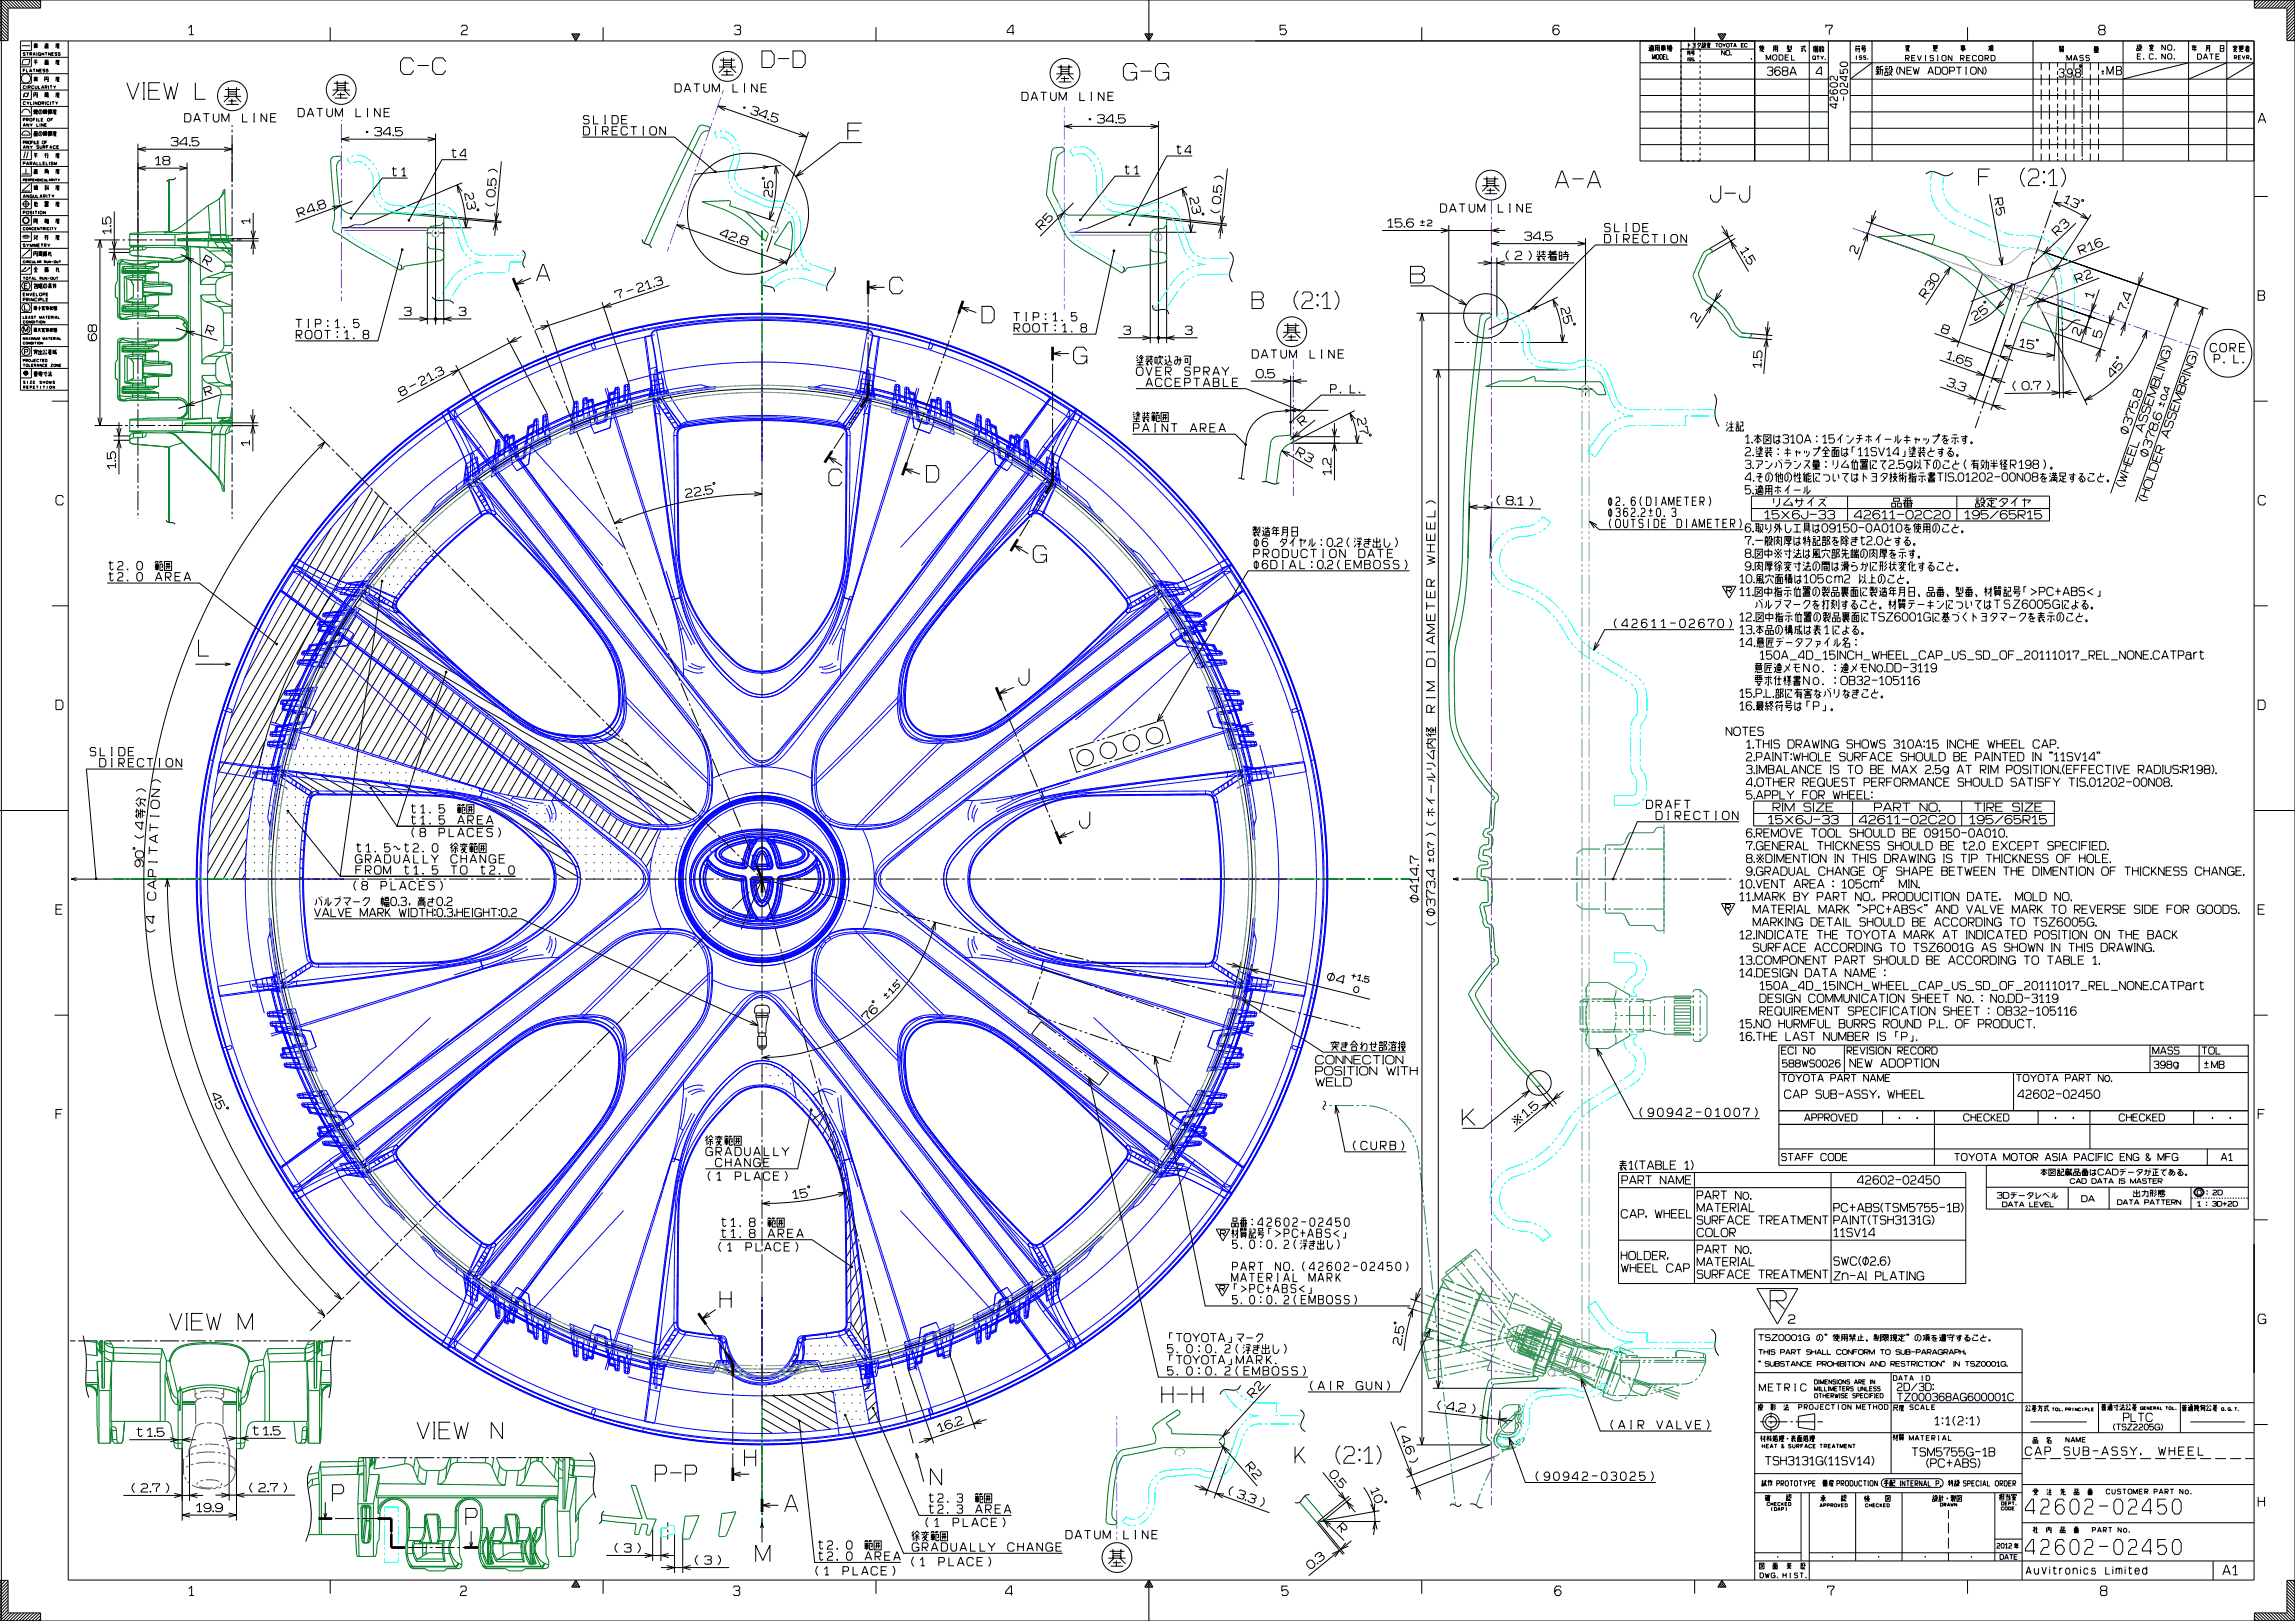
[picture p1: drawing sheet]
<svg xmlns="http://www.w3.org/2000/svg" width="841mm" height="594mm" viewBox="0 0 841 594" stroke-linecap="round" stroke-linejoin="round" font-family="sans-serif">
<g fill="none" stroke="#000" stroke-width=".37">
<path d="M0 0h841M0 0v14.9h3v-11.9M0 13.9l.8 1M0 12.8l2 2.1M0 11.6l3 2.9M0 10.4l3 3.1M0 9.2l3 3.1M0 8l3 3.1M0 7l3 2.9M0 5.8l3 2.9M0 4.6l3 3M0 3.4l3 3.1"/>
<path d="M0 2.2l3 3.1M0 1.1l3 3M0 0l3 3M.5 0v594M1.1 0l3 3M2.2 0l3.1 3M3.4 0l3.1 3M4.6 0l3 3M5.8 0l2.9 3M7 0l2.9 3M8 16.7h3M8 0l3.1 3"/>
<path d="M9.2 19.4l-.6-.1-.1 .3 .6 .2 .1 .4h-.7M9.2 0l3.1 3M9.7 19.3h.8M10.1 19.3v1M10.4 0l3.1 3M10.9 19.8h.6l.1-.4-.7-.1v1M11.2 19.8l.4 .5M11.5 15v3.5h-4M11.6 0l3 3M12.4 16.1h1.4M12.4 17.3h1.4M12.6 16.4h1v.7h-1z"/>
<path d="M12.6 16.8h1M12.6 16.6h1M12.8 0l2.1 2M12.8 17.3l-.2 .3M13 15.9v.5M13.3 17.3l.3 .3M13.6 19.3v1M13.9 0l1 .8M14.5 19.8h.4v.5M14.9 19.5l-.2-.2-.7 .2 .2 .8 .7-.2M14.9 0v3h-11.9M15.4 19.3v1"/>
<path d="M15.4 19.8h.7M16.1 19.3v1M16.4 16.1h1.4M16.5 16.6v1h1.3M16.5 19.3h.8M16.8 16.5h.8v.9h-.8zM16.8 17.1h.8M16.8 16.8h.8M16.9 19.3v1M17.1 15.9v.6M18.5 19.3v1l-.7-1v1M19 19.8h.5"/>
<path d="M19.7 19.3h-.7v1h.7M20.8 16.5h1M20.8 17.1h.8l-.8 .5M20.9 19.4h-.7l.1 .4 .6 .1-.2 .4-.5-.1M21 16.4v.4h.5v-.4M21 17.1l.8 .5M21.2 15.9v.2M21.8 16.1h-1.2l-.2 1.4M22 19.4l-.5-.1-.2 .3 .6 .2 .1 .4h-.7M25 15v564h801v-564h-818.5v128h17.5M69.1 10.3l1-1v3.4M69.3 12.7h1.7"/>
<path d="M121 10v5M169.1 9.8l.4-.5h1.3l.4 .5v.8l-.4 .5h-.9l-.8 1.1v.5h2.3M209.5 12.4h3l-1.5 2.6zM210.1 12.4l-.4 .4M210.8 12.4l-.8 .8M211.5 12.4l-1.3 1.3M212 13.3l-1.3 1.3M212.2 12.4l-1.7 1.7M221 10v5M269.1 9.8l.4-.5h1.5l.4 .5v.5l-.4 .6M269.9 10.9h1.1l.4 .5v.8l-.4 .5h-1.5l-.4-.5M279.2 18.7h3.4l1.1 1.4v3.2l-1.1 1.4h-3.4z"/>
<path d="M290.6 18.7h3.4l1.1 1.4v3.2l-1.1 1.4h-3.4zM321 10v5M371.6 11.9h-2.5v-.5l1.7-2.1h.4v3.4M419.5 12.4h3l-1.5 2.6zM420.1 12.4l-.4 .4M420.8 12.4l-.8 .8M421 0v15M421.5 12.4l-1.3 1.3M422 13.3l-1.3 1.3M422.2 12.4l-1.7 1.7M471.2 9.3h-2.1v1.8l.6-.5h1.1l.6 .8v.5l-.6 .8h-1.3l-.4-.5M521 10v5"/>
<path d="M571.4 9.8l-.4-.5h-1.3l-.6 .8v1.8l.6 .8h1.1l.6-.8v-.5l-.6-.8h-1.1l-.6 .8M601 15v44h225M604.1 17.5h.4v.8l.3 .4h1.1M604.2 16.6l.3 .3M604.5 18.3l-.4 .4M604.8 18.4v-1.2h1.1l-.1 1.2M604.8 16.8h1.1M605.1 18h.5v.3h-.5zM605.1 17.7h.6M605.1 16.8v.4M605.3 16.5v.3M605.3 17.5v.5"/>
<path d="M605.7 16.8v.4M606.6 17.4h1.4M606.6 18h1.4M607.2 20h.5l.2 .4-.2 1.3h-.5l-.3-.4zM607.3 16.6v2.1M607.8 18.6l.2 .1v-2.1h-1.4v1.8l-.2 .3M608.3 20h.7l.2 .4-.2 1.3h-.7zM608.6 18.3h1.8M608.7 16.8h1.6M608.9 17.1h1.3v.9h-1.3zM608.9 17.5h1.3M609.5 16.5v2.2"/>
<path d="M610.4 20h-.8v1.7h.8M610.8 20v1.7h.7M610.9 17.4h.6M611.2 16.6v2.1M611.3 16.5l-.4 .6M611.5 17.8l-.3-.3-.3 .5M611.6 17.1h1.1M611.6 18.7h1.1M611.7 17.4h1v.6h-1zM611.7 18.3h1M611.7 17.7h1M612.2 16.6v2.1"/>
<path d="M612.5 16.5l-.8 .1M616 18h27M616 15v44M618.5 19.3v.8M618.5 18.7h.3M618.6 18.6l-.3 .4M618.7 18.7v.2M618.7 19.1l-.4 .5M618.7 16.3l.7 .5M618.7 15.7v1.7M618.7 19.3h.8M618.8 19.5l.2 .2"/>
<path d="M619.1 18.7h.4M619.1 18.6l-.2 .3M619.2 18.7v.2M619.3 19.1v1l-.2-.1M619.8 19.3h1.2M620 19.6h.8l-.2 .5-.3-.1M620 18.6h.7v.4h-.7zM620.2 15.9h1v1.4h-1M620.2 19.3l-.3 .4M620.4 16.5h.8M621 10v5M622.4 15.9h.8v.4l-.8 1h-.3"/>
<path d="M622.4 16.3l.4 .5M622.5 15.7l-.6 .6M623 18v1M623 20v1M623.6 16.8h.6v.6h-.6zM623.6 16.1h.6M623.7 16.6h.4M623.7 16.3h.4M623.7 15.7h.4M624.4 16.6h.6l-.6 .8M624.5 16.8l.6 .6M625.1 16.1l-.2 .2v-.6h-.4l-.2 .6"/>
<path d="M625.4 15.9h1.5M625.6 17.4h.3l.6-.7h-.6l.6 .7h.3M625.7 16.1l-.2 .2M626 15.9l-.2 .6M626 16.6l-.4 .5M626.2 15.6v.3M626.4 15.9v.6l-.2-.2M626.6 16.1l.2 .2M628.6 15.9h1M629.1 15.9v1.3M629.5 12.4h3l-1.5 2.6zM630.1 12.4l-.4 .4"/>
<path d="M630.1 15.9h.6l.2 .3-.2 1h-.6l-.2-.3zM630.8 12.4l-.8 .8M631.2 15.9l.6 .7 .6-.7M631.5 12.4l-1.3 1.3M631.8 16.6v.6M632 13.3l-1.3 1.3M632.1 18.5v1.7l-1.2-1.7v1.7M632.2 12.4l-1.7 1.7M632.8 18.5h.7l.3 .4v.9l-.3 .4h-.7l-.3-.4v-.9zM632.9 15.9h.6l.2 .3-.2 1h-.6l-.2-.3zM634 15.9h1M634.5 15.9v1.3"/>
<path d="M635.3 17.2l.4-1.3 .6 1.3M635.4 16.8h.7M638.1 16.5h.7M639 15.9h-.9v1.3h.9M640.3 16.2l-.2-.3h-.6l-.2 .3 .2 1h.6l.2-.3M643 15v44M645 16.9v2M645.2 16.9h1.2M645.2 16.7l-.6 .7M645.4 17.4h.9v.6h-.9zM645.6 18.3l.5 .6h.3M645.8 16.7v1.6l-.4 .6"/>
<path d="M650 17.5h1.4M650 18.1h1.4M650.7 16.8v2.1M651.2 18.7l.2 .2v-2.1h-1.4v1.8l-.3 .3M654.8 16.8h.9M654.8 17.2h.9M654.8 18.9h1.7M655.1 16.8l-.3 1.2M655.1 18.3h1.3M655.4 16.8v1.2M655.7 17.8v1.1M656 16.8v.9"/>
<path d="M656.5 16.7v1.3l-.3-.2M659.9 17.1h1.8M660 17.7h.7M660.4 17.7v1M660.7 18.4l-.2 .3h-.6M661.1 16.7v1.4l.6 .8v-.5M661.5 16.7l.1 .1M663 15v44M664.6 17.2v1.8M665 16.8l-.6 .7M665.1 16.9h1.1v2.1h-1.1zM665.3 18h.6v.6h-.6z"/>
<path d="M665.3 17.5h.6M665.6 17.2v.8M666.6 18.3h.9M666.6 17.4h.9M666.7 18l.4-.5 .4 .5M666.7 16.9l.2 .2M666.9 18.1l.6 .9M667.1 16.8v1M667.2 18.3l-.5 .7M667.5 16.9l-.2 .2M667.8 16.8l-.2 .9M667.8 17.8v.5l.6 .7"/>
<path d="M667.8 17.2h.6M668.3 17.2v1.1l-.6 .7M669.1 10.1v-.8h2.3v.5l-1.1 1.3v1.6M670 15v44M678 15v44M680.2 16.9h.4M680.2 17.8v1.2M680.3 16.8l-.5 .6M680.4 17.5l-.6 .8M680.4 16.9v.3M680.5 17.8h1.1M680.6 18.1l.3 .3"/>
<path d="M681 16.9h.6M681.1 16.8l-.3 .4M681.2 16.9v.3M681.3 17.5v1.5l-.2-.1M682 17.8h1.8M682.4 18.3h1.2l-.4 .7-.3-.1M682.4 16.8h1.1v.6h-1.1zM682.8 17.8l-.5 .6M686 15v44M698.1 16.8h1.8M698.4 18.7h.3l.7-.8h-.7l.7 .8h.4M698.5 17.1l-.3 .3"/>
<path d="M698.8 16.8l-.2 .8M698.8 17.7l-.4 .6M699.1 16.5v.3M699.3 16.8v.8l-.2-.2M699.6 17.1l.2 .3M708.3 16.7h1.8M708.5 17h1.3v.9h-1.3zM708.5 17.4h1.3M708.8 18.1l.4 .6h.8M709.1 16.7v1.3l-.7 .7M718.5 16.8h1.6M718.5 18h1.7"/>
<path d="M718.6 17.7h1.4v.6h-1.4M718.7 17.1h1.2v.3h-1.2zM719.3 16.5v2.2l-.2-.1M721 10v5M728.6 17h.6M729 17v1.1M729.2 17.9l-.6 .7M729.3 16.7h1.1M729.5 17.1h.8v1.2h-.8zM729.5 17.6h.8M729.5 17.9h.8M729.7 18.3l-.4 .4"/>
<path d="M729.9 16.7l-.3 .4M730.1 18.3l.3 .4M745 15v44M754.7 17.3h.7M754.8 17.8h1.4v.9h-1.4zM754.8 18.4h1.4M754.8 18.1h1.4M755.1 17.3v.3M755.2 18.7l-.4 .5M755.3 17h-.6l-.1 .7M755.7 17.3h.7M755.8 18.7l.4 .5"/>
<path d="M756 17.3v.3M756.3 17h-.6l-.1 .6M767.3 19.2h1.8M767.3 17.7h1.8M767.4 18h1.5v.6h-1.5zM767.4 18.3h1.5M767.5 17.7v-.6h1.2v.6M767.5 18.9h1.2M767.5 17.4h1.2M768.1 18v1.2M769.5 10.9l-.4 .5v.8l.4 .5h1.5l.4-.5v-.8l-.4-.5h-1.5l-.4-.6v-.5l.4-.5h1.5l.4 .5v.5l-.4 .6M778 15v44"/>
<path d="M783 17.8h.7v.7h-.7zM783 16.9h.7M783.1 16.5h.5M783.1 17.5h.5M783.1 17.2h.5M783.9 17.5h.8l-.8 1M784.1 17.8l.7 .7M784.5 19.7h-1.3v2h1.3M784.8 16.9v.3h-.3v-.7h-.4l-.3 .7M787.5 16.6h1.8M787.7 18.5h.4l.7-.9h-.7l.7 .9h.3M787.8 16.9l-.2 .3"/>
<path d="M788.2 16.6l-.2 .7M788.2 17.5l-.5 .6M788.4 16.3v.3M788.7 16.6v.7l-.3-.1M788.9 16.9l.2 .3M793.5 16.5v1.9l-1.3-1.9v1.9M793.5 19.7v2l-1.3-2v2M794.7 16.5h.8l.4 .4v1l-.4 .5h-.8l-.4-.5v-1zM794.7 19.7h.8l.4 .5v1l-.4 .5h-.8l-.4-.5v-1zM796.7 18.2l.1 .2zM802 15v44M803.2 18.2h1.8"/>
<path d="M803.6 16.9h1.3M803.8 16.6l-.6 .7M804.3 16.9v1.9M804.9 17.5h-1.3v.7M805.3 19.8h1.1l.3 .4v1.1l-.3 .4h-1.1zM808.7 17.3h1M808.7 17.9h1M809.5 18.6l.2 .2v-2.1h-1v1.6l-.4 .5M809.7 19.8h1.4M810.4 19.8v1.9M813.3 19.8h-1.3v1.9h1.3M813.6 16.7h1.3v2.1h-1.3z"/>
<path d="M813.6 17.7h1.3M816 15v44M818.2 17h1.8M818.4 18.9h.4l.7-.9h-.7l.7 .9h.3M818.5 17.3l-.2 .3M818.9 17l-.3 .7M818.9 17.9l-.5 .6M819.1 16.7v.3M819.4 17v.7l-.3-.1M819.6 17.3l.2 .3M820.4 16.8h1.8M820.6 17.1h1.4v.9h-1.4z"/>
<path d="M820.6 17.6h1.4M820.9 18.3l.5 .6h.7M821.2 16.8v1.4l-.7 .7M822.6 17.6h1.8M822.9 17h.9M823.2 17.9v1h.9v-.9h-.9M823.2 18.5h.9M823.5 16.7v.9l-.9 1M824.2 16.8l-.6 .8M826.1 0v3h11.9M827.1 0l-1 .8M828.2 0l-2.1 2"/>
<path d="M829.4 0l-3 3M830.6 0l-3.1 3M831.8 0l-3.1 3M833 0l-3.1 3M834 0l-2.9 3M835.2 0l-2.9 3M836.4 0l-3 3M837.6 0l-3.1 3M838 3v11.9h3M838.8 0l-3.1 3M839.9 0l-3 3M841 0v594"/>
<path d="M841 13.9l-.8 1M841 12.8l-2 2.1M841 11.6l-3 2.9M841 10.4l-3 3.1M841 9.2l-3 3.1M841 8l-3 3.1M841 7l-3 2.9M841 5.8l-3 2.9M841 4.6l-3 3M841 3.4l-3 3.1M841 2.2l-3 3.1M841 1.1l-3 3"/>
<path d="M841 0l-3 3M7.5 39h17.5M7.5 33h17.5M7.5 27h17.5M7.5 21h17.5M8.5 21.7h2.5l-.5 2h-2.5zM8.5 25.8h.6M9 34.1l-.5 1.7M9.2 25.3h-.7v1.1M9.3 31.7l-.2-.3-.6 .3 .2 .8 .6-.3M9.3 37.5l-.2-.2-.6 .2 .2 .8 .6-.2M9.7 25.3v1.1h.6"/>
<path d="M9.8 37.3l.5 .5 .4-.5M9.8 32.5h.1M9.8 31.4h.1M9.9 31.4v1.1M10.3 37.8v.5M10.4 32h.6l.1-.4-.7-.2v1.1M10.5 33.8l-.5 1.7M10.7 32l.4 .5M10.8 26.4l.4-1.1 .4 1.1M10.9 26.1h.6M11.2 37.3v1h.6M11.5 21v3.5h-4"/>
<path d="M11.5 27v3.5h-4M11.5 33v3.5h-4M11.5 39v3.5h-4M12.1 20.3l.4-1 .5 1M12.1 25.3h.8M12.2 20h.6M12.3 38.3h.1M12.3 37.3h.1M12.4 37.3v1M12.4 29.5h1.4M12.4 28.3h1.4M12.4 22.9h1.4"/>
<path d="M12.4 34.8h1.3M12.4 31.7l-.2-.3-.6 .3 .2 .8 .6-.3M12.5 22h1.2M12.5 25.3v1.1M12.6 28.6h1v.7h-1zM12.6 29h1M12.6 28.8h1M12.6 22.4l.2 .2M12.8 29.5l-.2 .3M12.9 31.4l.2 1.1 .5-.3v-.8M13 22v1.6M13 28.1v.5"/>
<path d="M13 34v.8M13.3 35.4l.4 .2v-1.6h-1.3v1.6M13.3 29.5l.3 .3M13.6 22.4l-.2 .2M13.6 37.3v1l-.7-1v1M14.1 25.3v1.1l-.7-1.1v1.1M14.1 31.4v1.1h.6M14.1 37.3l.8 .2-.2 .8h-.6zM14.6 25.8h.5M15.2 32.5l.4-1.1 .5 1.1M15.3 25.3h-.7v1.1h.7M15.4 37.8h.5l.2-.4-.7-.1v1"/>
<path d="M15.4 32.1h.5M15.6 37.8l.4 .5M16.4 29h1.3M16.4 22h1.4M16.4 25.5l-.5-.2-.2 .4 .6 .1 .1 .4h-.7M16.5 22.5h1.2v1.1h-1.2zM16.5 32h.6l.1-.4-.7-.2v1.1M16.5 38.3h.2M16.5 37.3h.2M16.6 34h.4M16.6 37.3v1M16.7 33.9l-.3 .3"/>
<path d="M16.8 34.8h.6M16.8 32l.4 .5M16.8 35.1h.5v.3h-.5zM16.8 22.5v1.1M16.8 34v.2M16.8 23.2h.5M16.8 22.8h.5M17 28.2v.8M17.1 22l-.3 .5M17.3 29.6l.4 .2v-1.6h-1.3v1.6M17.3 22.5v1.1M17.3 34h.5"/>
<path d="M17.4 33.9l-.3 .3M17.5 35.5l.2 .1v-1.1h-1.2v1.1M17.5 34v.2M17.6 25.5l-.6-.2-.1 .4 .6 .1 .1 .4h-.7M17.7 32.5h.1M17.7 31.4h.1M17.8 31.4v1.1M18 37.5l-.2-.2-.7 .2 .2 .8 .7-.2M18.3 31.4h.8M18.5 38.3h.1M18.5 37.3h.1M18.5 37.3v1"/>
<path d="M18.7 31.4v1.1M19.1 37.3h.7M19.4 37.3v1M19.6 31.4l.4 .6 .5-.6M20 32v.5M20.3 37.3l.5 .5 .4-.5M20.8 28.7h1M20.8 22.5h1M20.8 34.5h1M20.8 37.8v.5M20.8 29.3h.8l-.8 .5M20.8 23.1h.8l-.8 .5"/>
<path d="M20.8 35.1h.8l-.8 .5M21 28.6v.4h.5v-.4M21 29.3l.8 .5M21 22.4v.4h.5v-.4M21 23.1l.8 .5M21 34.4v.4h.5v-.4M21 35.1l.8 .5M21.2 21.9v.2M21.2 28.1v.2M21.2 33.9v.2M21.8 28.3h-1.2l-.2 1.4M21.8 22.1h-1.2l-.2 1.4"/>
<path d="M21.8 34.1h-1.2l-.2 1.4M46.5 30.3l2.2 6.1 2.3-6.1M52.4 36.4h.7M52.4 30.3h.7M52.7 30.3v6.1M54.5 33.1h3.4M58.6 30.3h-4.1v6.1h4.1M60 30.3l1.5 6.1 1.1-4.7 1.1 4.7 1.5-6.1M71.6 30.3v6.1h3.7M82 35.3h6.3M82.4 32.8h5.5M82.9 38.3h4.6"/>
<path d="M83.7 34.5h2.9M83.7 32v3.3M83.7 37h2.9M83.7 33.6h2.9M84.1 35.3l-2.1 2.1M85 36.2v2.1M86.2 35.3l2.1 2.1M86.6 32v3.3M109.3 39.7h1.6l.6 .7v1.7l-.6 .7h-1.6zM116.1 39.7h2.2M117.2 39.7v3.1M119.8 39.7v2.4l.5 .7h.9l.6-.7v-2.4"/>
<path d="M121.9 33h6.3M122.3 30.5h5.5M122.7 35.9h4.6M123.6 32.2h2.9M123.6 29.6v3.4M123.6 34.7h2.9M123.6 31.3h2.9M124 33l-2.1 2.1M124.8 33.8v2.1M126.1 33l2.1 2.1M126.5 29.6v3.4M130.4 39.7v3.1h1.9"/>
<path d="M134.5 39.7h.4M134.7 39.7v3.1M139.3 39.7v3.1l-2-3.1v3.1M142.8 39.7h-2v3.1h2M151.6 22.6l-1.1-1.4h-2.6l-1.1 1.4v3.3l1.1 1.4h2.6l1.1-1.4M153 24h4.1M163.4 22.6l-1.1-1.4h-2.6l-1.2 1.4v3.3l1.2 1.4h2.6l1.1-1.4M247.4 30.7h1.7l.5 .7v1.7l-.5 .7h-1.7zM250.7 33.8l1.1-3.1 1.3 3.1M251.1 32.8h1.7M254.2 30.7h2.3M255.3 30.7v3.1"/>
<path d="M257.9 30.7v2.4l.6 .7h.9l.6-.7v-2.4M261 33.8v-3.1l1.3 2.8 1.3-2.8v3.1M263.1 38.9l32.5 11.3M263.4 24.6h6.3M263.8 22h5.5M264.3 27.5h4.6M265.1 23.7h2.9M265.1 22.9h2.9M265.1 26.2h2.9M265.1 21.2v3.4M265.5 24.6l-2.1 2.1M266 39.1l-2.9-.2 2.4 1.6"/>
<path d="M266.4 25.4v2.1M267.6 24.6l2.1 2.1M268 21.2v3.4M268.6 30.7v3.1h1.9M272.4 39.3l.3-.1 .4 .4-.3 .1zM272.6 30.7h.4M272.6 33.8h.4M272.8 30.7v3.1M275.7 39.2l.6-.2 1.6 .5 .3 .6-.2 .4-.6 .3M277.5 30.7v3.1l-2.1-3.1v3.1M278.9 32.1h1.7M281 30.7h-2.1v3.1h2.1"/>
<path d="M285.1 21.5h4.1M374.5 33.8h1.7l.5 .7v1.6l-.5 .7h-1.7zM377.8 36.8l1.1-3 1.3 3M378.2 35.9h1.7M381.3 33.8h2.3M382.4 33.8v3M385 33.8v2.3l.6 .7h.9l.6-.7v-2.3M387.1 27.1h6.3M387.5 24.6h5.5M388 30h4.6M388.1 36.8v-3l1.3 2.8 1.3-2.8v3M388.8 28.8h2.9"/>
<path d="M388.8 25.4h2.9M388.8 26.2h2.9M388.8 23.7v3.4M389.2 27.1l-2.1 2.1M390.1 27.9v2.1M391.3 27.1l2.1 2.1M391.7 23.7v3.4M395.7 33.8v3h1.9M399.7 33.8h.4M399.7 36.8h.4M399.9 33.8v3M404.6 33.8v3l-2.1-3v3"/>
<path d="M406 35.2h1.7M408.1 33.8h-2.1v3h2.1M414.3 26.5h2.2v2.8M416.5 24.7l-1.1-1.4h-2.6l-1.1 1.4v3.2l1.1 1.4h2.6l1.1-1.4M417.9 26.1h4.1M426 26.5h2.3v2.8M428.3 24.7l-1.1-1.4h-2.7l-1.1 1.4v3.2l1.1 1.4h2.7l1.1-1.4M601 23h69M601 35h69M601 29h42M605.5 21.7v-1.7l.5 1.6 .5-1.6v1.7M609.6 20.8h.6"/>
<path d="M618.6 21.2v1.1M619.6 21.4l-.6-.2-.2 .3 .7 .2 .1 .5h-.8M620.6 21.4l-.6-.2-.1 .3 .6 .2 .1 .5h-.7M620.9 22.3h.1M623 22v1M623 24v1M623 26v1M623 28v1M623 30v1M623 32v1M623 34v1M623 36v1"/>
<path d="M623 38v1M623 40v1M634.2 20.2h.1M641.8 21.7h.1M643 29h27M647.2 22v-1.9l.8 1.8 .9-1.8v1.9M647.6 25l.4-.4h1.3l.4 .4-.4 1M648.4 26h.9l.4 .4v.7l-.4 .5h-1.3l-.4-.5M649.9 20.1h.9l.3 .5v1l-.3 .4h-.9l-.3-.4v-1zM651.9 20.1h1.1l.4 .5v1l-.4 .4h-1.1zM652.4 25l-.4-.4h-1.1l-.5 .7v1.6l.5 .7h1l.5-.7v-.5l-.5-.7h-1l-.5 .7M653.5 26l-.4 .4v.7l.4 .5h1.3l.4-.5v-.7l-.4-.4h-1.3l-.4-.5 .4-.9h1.3l.4 .4-.4 1"/>
<path d="M654.2 21h1M655.5 20.1h-1.3v1.9h1.3M655.9 27.6l1.1-3 1.3 3M656.2 26.7h1.7M656.5 20.1v1.9h1.2M664.5 20.5h.6l.2 .3-.2 1h-.6l-.2-.3zM665 21.3l.4 .5M665.8 20.5h.9M666.2 20.5v1.3M667.2 20.5l.5 .7 .6-.7M667.7 21.2v.6M667.8 26.9h-2.2v-.4l1.5-1.9h.3v3"/>
<path d="M668.8 21.8h.1M670.6 30.8l.6-.5h1.5l.6 .5v.7l-.6 .4h-1.5l-.6-.4zM671 32.8l-.4 .3v.9l.6 .4h1.5l.6-.4v-.7l-.6-.5-1 .5v.7l.6 .4M672.7 37.9v1.7h-.4l-1.7-1.1v-.3h2.7M673.3 35.4v1.6l-1.2-.6v-.6l-.4-.3-1.1 .3v.9l.4 .3M673.3 27.8v1.6l-1.2-.6v-.6l-.4-.3-1.1 .3v.9l.4 .3M674.3 33.3l.6-.5h1.5l.7 .5v.7l-.7 .4h-1.5l-.6-.4zM674.3 25.4v1.5h1.5l-.4-.5v-.7l1-.4 .7 .4v.9l-.5 .3M674.3 23.2l.6-.4h1.5l.7 .4v.7l-.7 .5h-1.5l-.6-.5zM675.6 35.4v1.6M676.4 27.8v1.8h-.4l-1.7-1.2v-.3h2.8M677.1 30.3v1.6l-1.3-.6v-.5l-.4-.3-1.1 .3v.8l.4 .3"/>
<path d="M678 23h148l-10 6M678 35h148M680.3 20.4v1.3M682.2 20.6l-.7-.2-.1 .4 .7 .2 .1 .5-.1 .2-.7-.2M683.7 20.6l-.7-.2-.1 .4 .7 .2 .1 .5-.1 .2-.7-.2M684.4 21.7h.1M686 23l-8 6h148M687.4 26.2h1.3M687.4 25.5h1.3M687.4 24.6h1.3M687.7 24.6v.9M688.1 24.1v.5"/>
<path d="M688.1 25.5v2.1M688.5 26.9l-.4-.4-.7 .9M688.5 24.6v.9M689.1 25.5h1.1M689.8 25.5v2.1M690 24.1l-.9 .3v2.5l-.4 .5M690.7 26.5h1.1v1.1h-1.1zM690.7 25.1h1.1M690.9 26h.7M690.9 25.5h.7M690.9 24.4h.7M692.2 26h1.1l-1.1 1.6"/>
<path d="M692.4 26.5l1.1 1.1M693.5 25.1v.4h-.4v-1.1h-.7v.7l-.4 .4M695.6 24.4a2.03 2.03 0 0 0 0 3M697.9 24.6v2.6l-1.7-2.6v2.6M698.3 21.4h1.1l.2-.8-.2-.3h-1.1v2M698.8 21.4l.7 .9M698.8 25.8h1.4M700.5 21.2h1.1M700.5 24.6h-1.7v2.6h1.7M701.1 24.6l.6 2.6 .5-2 .5 2 .6-2.6M701.8 20.3h-1.3v2h1.3M702.6 20.3l.8 2 .7-2"/>
<path d="M705.5 20.3h.2M705.5 22.3h.2M705.6 20.3v2M706.5 27.2l.9-2.6 1.1 2.6M706.8 26.4h1.4M708.6 20.6l-.3-.3h-.8l-.3 .6 .3 .3h.8l.3 .8-.3 .3h-.8l-.3-.3M709.2 24.6h1.5l.5 .6v1.4l-.5 .6h-1.5zM710 20.3h.2M710 22.3h.2M710.1 20.3v2M712 20.3h.8l.4 .5v1l-.4 .5h-.8l-.4-.5v-1zM712.2 24.6h1.1l.5 .6v1.4l-.5 .6h-1.1l-.5-.6v-1.4z"/>
<path d="M714.4 26h1.5l.3-1-.3-.4h-1.5v2.6M715.3 20.3v2l-1.3-2v2M716.9 24.6h1.9M717.9 24.6v2.6M718.4 21.4h1.1l.3-.8-.3-.3h-1.1v2M718.9 21.4l.7 .9M720.3 24.6h.3M720.3 27.2h.3M720.5 24.6v2.6M720.7 21.2h1.1M722 20.3h-1.3v2h1.3M722.6 24.6h1.1l.5 .6v1.4l-.5 .6h-1.1l-.5-.6v-1.4z"/>
<path d="M724.4 20.8l-.4-.5h-.8l-.4 .5v1l.4 .5h.8l.4-.5M725.4 20.3h.8l.4 .5v1l-.4 .5h-.8l-.3-.5v-1zM726.6 24.6v2.6l-1.7-2.6v2.6M727.2 24.4a2.03 2.03 0 0 1 0 3M727.4 21.4h1.1l.2-.8-.2-.3h-1.1v2M727.9 21.4l.7 .9M729.6 20.3h1.1l.4 .5v1l-.4 .5h-1.1zM748 23v2.7M748 27.2v4M748 32.8v3.9M748 38.3v5.5M751 23v2.7"/>
<path d="M751 27.2v4M751 32.8v3.9M751 38.3v5.5M754 23v1.5M754 26v1.5M754 29v1.5M754 32v1.5M754 35v1.5M754 38v1.5M754.1 28.6l-.1 .2M754.1 34.6l-.1 .2M754.5 25.7l.4-.5h1.1l.3 .5-.3 .9"/>
<path d="M755.2 26.6h.8l.3 .5v.7l-.3 .5h-1.1l-.4-.5M757 23v2.7M757 27.2v4M757 32.8v3.9M757 38.3v5.5M757.4 22.2v-1.9l.8 1.8 .9-1.8v1.9M759.4 26.4l-.5 .7h-.8l-.5-.7 .5-1.2h.8l.5 .7v1.7l-.5 .7h-1l-.3-.5M759.7 22.2l.8-1.9 .8 1.9M760 21.6h1.1M760 23v2.7M760 27.2v4M760 32.8v3.9"/>
<path d="M760 38.3v5.5M760.9 26.6l-.3 .5v.7l.3 .5h1.2l.3-.5v-.7l-.3-.5h-1.2l-.3-.4 .3-1h1.2l.3 .5-.3 .9M762.7 23.8v.8l-.5 .1M762.7 24l-.2-.2-.5 .2 .2 .5 .5-.3M763 28.3l.1 .1zM763 34.3l.1 .1zM763 23v4.5M763 29v4.5M763 35v4.5M763.4 20.6l-.2-.3h-.9l-.2 .6 .2 .3h.9l.2 .7-.2 .3h-.9l-.2-.3M765.7 20.6l-.3-.3h-.8l-.3 .6 .3 .3h.8l.3 .7-.3 .3h-.8l-.3-.3M766 23v2.7"/>
<path d="M766 27.2v4M766 32.8v3.9M766 38.3v5.5M769 23v2.7M769 27.2v4M769 32.8v3.9M769 38.3v5.5M770.1 27.1h.9M770.1 26.2h.9M770.6 25.7v1M772.1 27.4v-3l1.1 2.8 1.2-2.8v3M775.6 25.8h1.5l.3-.5-.3-.9h-1.5v3h1.5l.3-.5v-.7l-.3-.4"/>
<path d="M783.2 20.6h1.1M785.5 21.5l.1 .2zM789.1 20.2l-.3-.5h-.8l-.4 .5v1l.4 .5h.8l.3-.5M790 21.5l.1 .2zM796.7 21.5l.1 .2zM802 23l-24.2 6M807.4 21.7l.7-1.9 .9 1.9M807.7 21.1h1M812 20.7h1.1M816 23l-14 6M818.8 21.1h.7l.2-.5-.9-.2v1.3M819.1 21.1l.5 .6"/>
<path d="M820.3 21h.7M821.2 20.4h-.9v1.3h.9M821.7 20.4l.5 1.3 .4-1.3M823.3 21.1h.7l.1-.5-.8-.2v1.3M823.6 21.1l.5 .6M824.8 21.7h.1M7.5 55h17.5M7.5 47h17.5M8 41.5a1.5 1.5 0 0 1 1.5-1.5 1.5 1.5 0 0 1 1.5 1.5M8.5 48.4a1.5 1.5 0 0 1 1.6-.3 1.5 1.5 0 0 1 .9 1.4h-3zM8.5 52.2h.6l.1-.3-.7-.2v1M8.5 46.3l.4-1 .4 1"/>
<path d="M8.5 54.4l.4-1 .4 1M8.5 43.9h.6l.1-.4-.7-.1v1M8.5 59.9h.6l.1-.4-.7-.1v1M8.6 46h.6M8.6 54.1h.6M9.3 55.5l-.6 2.5M9.4 52.2h.6l.2-.3-.8-.2v1M9.7 43.9h.6l.1-.4-.7-.1v1M9.7 52.2l.4 .5M9.9 43.9l.4 .5M10.3 55.5l-.6 2.5M10.5 45.3v1l-.7-1v1"/>
<path d="M10.5 53.4v1l-.7-1v1M10.6 51.7l.6 .2-.2 .8-.6-.2zM11 45.3l.4 .5 .5-.5M11 53.4l.4 .5 .5-.5M11 59.9h.6l.1-.4-.7-.1v1M11.1 43.4l.6 .2-.2 .8-.6-.2zM11.3 59.9l.3 .5M11.4 45.8v.5M11.4 53.9v.5M11.5 52.2h.5M11.5 47v3.5h-4M11.5 55v3.5h-4"/>
<path d="M12.2 51.7h-.7v1M12.2 43.9h.6M12.4 57.1h1.4M12.4 48.2h1.4M12.4 41.4v.3M12.4 52.7h.1M12.4 51.7h.1M12.5 51.7v1M12.5 48.7h1.2v1.1h-1.2zM12.5 56.2h1.2M12.6 56.6l.2 .2M12.7 40.1l-.3 .3 .2 .3"/>
<path d="M12.7 41v.8M12.8 40.4l-.4 .6h.4M12.8 51.7v1h.6M12.8 40.8v.3M12.8 41.4v.2M12.8 48.7v1.1M12.8 49.4h.5M12.8 49h.5M12.9 43.4h-.7v1M13 41.3l.2 .2-.3 .3M13 40.3h.7v.7h-.7zM13 56.2v1.6"/>
<path d="M13 40.7h.7M13.1 48.2l-.3 .5M13.3 48.7v1.1M13.3 40.1l-.2 .2M13.4 43.4v1M13.4 41l-.2 .8M13.4 41.4l.4 .4M13.5 45.3v1h.6M13.5 59.4v1h.6M13.6 56.6l-.2 .2M13.7 52.2h.5M13.7 41.3l-.2 .2"/>
<path d="M14 43.4v1h.6M14.2 53.5l-.6-.1-.1 .3 .5 .2 .2 .4h-.7M14.4 51.7h-.7v1h.7M14.6 46.3h.1M14.6 45.3h.1M14.6 59.4v1h.7M14.6 53.4l.2 1 .6-.2v-.8M14.6 45.3v1M14.8 48.4v1l-.4 .3-.2-1 .4-.5h.4l.4 .5v.7l-.5 .4M14.8 40.4v1l-.4 .3-.2-1 .4-.5h.4l.4 .5v.7l-.5 .4M15.1 43.9h.6M15.6 51.7l.7 .2-.2 .8-.7-.2z"/>
<path d="M15.7 59.9h.6M15.8 43.4h-.7v1h.7M15.8 53.9h.6l.1-.4-.7-.1v1M15.8 48.6h.6v.7h-.6zM15.8 40.6h.6v.7h-.6zM15.8 49.5h.6M15.8 48.3h.6M15.8 48.9h.6M15.8 41.5h.6M15.8 40.3h.6M15.8 40.9h.6M15.9 45.3v1l-.7-1v1"/>
<path d="M16.1 53.9l.4 .5M16.1 40.1v1.6M16.1 48.1v1.6M16.4 45.8h.6M16.4 59.4h-.7v1h.7M16.5 48.6l.4-.5 .3 .5M16.5 40.6l.4-.5 .3 .5M16.5 52.2h.6M16.6 49.7v-.9h.5v.9M16.6 41.7v-.9h.5v.9M16.6 49.3h.5M16.6 41.3h.5"/>
<path d="M16.7 56.7v1.1M16.7 48.6h.3M16.7 40.6h.3M16.8 56.1l-.4 .5M16.8 40.8v.8M16.8 48.8v.8M16.8 56.4l-.4 .6M16.9 59.4v1h.7M16.9 56.8h.9M17 40.8v.8M17 48.8v.8M17 53.9h.6"/>
<path d="M17 56.2h.7M17.1 45.3h-.7v1h.7M17.2 51.7h-.7v1M17.5 56.8v1l-.3-.2M17.6 43.4l.6 .2-.2 .8-.6-.2zM17.6 49.5h.7M17.6 48.3h.7M17.6 41.5h.7M17.6 40.3h.7M17.7 49.1h.4l-.2 .7-.1-.1M17.7 48.6h.5v.3h-.5zM17.7 41.1h.4l-.2 .7-.1-.1"/>
<path d="M17.7 40.6h.5v.3h-.5zM17.7 53.4h-.7v1M17.9 40.1v.2M17.9 48.1v.2M18 59.4v1M18.2 54.4l.4-1 .4 1M18.3 54.1h.6M18.7 43.9h.6M18.7 49.5h.3l-.3-.7 .3-.6h-.5v1.6M18.7 41.5h.3l-.3-.7 .3-.6h-.5v1.6M19.4 59.5l-.6-.1-.2 .3 .6 .2 .2 .4h-.8M19.4 43.4h-.7v1"/>
<path d="M19.7 48.7h1M19.7 40.7h1M19.8 49.3h.7l-.7 .5M19.8 41.3h.7l-.7 .5M19.9 48.6v.4h.5v-.4M19.9 49.3l.8 .5M19.9 40.6v.4h.5v-.4M19.9 41.3l.8 .5M20.1 40.1v.2M20.1 48.1v.2M20.3 53.6l-.1-.2-.7 .2 .2 .8 .6-.2M20.7 48.3h-1.2l-.2 1.4"/>
<path d="M20.7 40.3h-1.2l-.2 1.4M20.8 56.7h1M20.8 53.9h.6M20.8 57.3h.8l-.8 .5M21 56.6v.4h.5v-.4M21 57.3l.8 .5M21.2 56.1v.2M21.5 53.4h-.7v1h.7M21.8 56.3h-1.2l-.2 1.4M50.5 52.7v44.2M50.5 54.7h34.5M53.4 53.9l-2.9 .8 2.9 .8"/>
<path d="M56.9 58.3l1.1-1v3.1M60.1 58.7l-.4 .5v.7l.4 .5h1.7l.4-.5v-.7l-.4-.5h-1.7l-.4-.4v-.5l.4-.5h1.7l.4 .5v.5l-.4 .4M62.7 50.9l.4-.5h1.7l.4 .5v.4l-.4 .5M63.6 51.8h1.2l.4 .5v.7l-.4 .4h-1.7l-.4-.4M67.7 41.7h1.7l.5 .7v1.6l-.5 .7h-1.7zM68.5 59.6v32.3M68.7 52.7h-2.8v-.4l1.9-1.9h.5v3M69.4 53.2l.3 .2zM71 44.7l1.1-3 1.3 3M71.4 43.8h1.6M72.7 50.4h-2.3v1.6l.7-.4h1.1l.7 .7v.4l-.7 .7h-1.4l-.4-.4M74.5 41.7h2.2"/>
<path d="M75.6 41.7v3M78.2 41.7v2.3l.5 .7h1l.5-.7v-2.3M81.3 44.7v-3l1.3 2.7 1.3-2.7v3M82.2 53.9l2.8 .8-2.8 .8M85 45.9v.6M85 47.5v1M85 49.5v17.3M88.9 41.7v3h1.8M92.9 41.7h.4M92.9 44.7h.4M93.1 41.7v3M97.7 41.7v3l-2-3v3"/>
<path d="M99.2 43.1h1.7M101.2 41.7h-2v3h2M112.6 42.8l1.1-3.1 1.3 3.1M112.9 41.8h1.7M122.9 42.8v-3.1l1.3 2.8 1.3-2.8v3.1M125.1 51h34.5M128 50.2l-2.9 .8 2.9 .8M134.4 48.1l.4 .3-.4 .2-.3-.2zM134.5 42.8h.4M137.2 47.2l.5-.5h1.6l.5 .5v.5l-.5 .4M138.2 48.1h1.1l.5 .5v.7l-.5 .5h-1.6l-.5-.5M140.8 41.1h1.6"/>
<path d="M143.3 49.1h-2.8v-.5l1.9-1.9h.4v3.1M144 49.5l.2 .3zM147.3 46.7h-2.4v1.7l.7-.5h1.2l.7 .7v.5l-.7 .7h-1.4l-.5-.5M156.7 50.2l2.9 .8-2.9 .8M159.6 49v34.9M165.5 55.2h1.7M166.1 54.5v2.8l.3 .4h.4l.4-.4M170.9 57h-2.3v-.4l1.5-1.9h.4v3M171.2 58.5h-9.3l-12 22.2M183.7 59.2l-2.4 27.2M213.4 50.3h33.8l14.9 12.6M213.8 46.4h1.7l.5 .7v1.7l-.5 .7h-1.7z"/>
<path d="M215.9 42.8l-.4-.4h-1.3l-.4 .9 .4 .5h1.3l.4 .4v.7l-.4 .5h-1.3l-.4-.5M217.5 42.4v3h1.9M218 49.5h.4M218 46.4h.4M218.2 46.4v3.1M220.8 48.1h1.7l.4-.5v-.7l-.4-.5h-1.7v3.1M221.5 45.4h.4M221.5 42.4h.4M221.5 48.1l1.2 1.4M221.7 42.4v3M224.3 42.4h1.7l.5 .7v1.6l-.5 .7h-1.7zM224.3 47.8h1.7"/>
<path d="M226.4 46.4h-2.1v3.1h2.1M227.8 43.8h1.7M229.9 42.4h-2.1v3h2.1M230 47.1l-.5-.7h-1.3l-.6 .7v1.7l.6 .7h1.3l.5-.7M231.1 46.4h2.3M232.2 46.4v3.1M235.5 49.5h.4M235.5 46.4h.4M235.7 46.4v3.1M238.7 46.4h1.3l.5 .7v1.7l-.5 .7h-1.3l-.6-.7v-1.7zM243.9 46.4v3.1l-2.1-3.1v3.1M276.3 40.4l1.1 .4 .3 .6-.2 .7-.6 .3-1.6-.6-.2-.6"/>
<path d="M280.9 43l-2.7-.9 .2-.5 2.4-1.1 .4 .1-1 2.9M281.4 43.7l.1 .3zM285.4 42.1l-2.2-.8-.6 1.6 .9-.2 1.1 .3 .4 .9-.2 .5-.9 .4-1.3-.5-.3-.5M293.2 48.5l2.4 1.7-2.9-.2M296.3 48.3l-12.2 35.2M310.7 47.9h4.2M315.8 45.1h-5.1v6.1M315.8 52.3h-8.1l-16.1 12.4M390 46.3h34.5M392.9 45.5l-2.9 .8 2.9 .8M399.3 43.4l.4 .3-.2 .2-.5-.2zM402.1 42.5l.5-.5h1.6l.5 .5v.5l-.5 .4"/>
<path d="M403.1 43.4h1.1l.5 .5v.7l-.5 .5h-1.6l-.5-.5M408.2 44.4h-2.8v-.5l1.9-1.9h.4v3.1M408.9 44.8l.2 .3zM412.2 42h-2.4v1.7l.7-.5h1.2l.7 .7v.5l-.7 .7h-1.4l-.5-.5M421.6 45.5l2.9 .8-2.9 .8M424.5 44.3v81.5M431.1 53.8h1.7M431.7 53.1v2.8l.4 .5h.3l.4-.5M436.5 55.7h-2.2v-.5l1.5-1.9h.3v3.1M436.9 57.2h-9.3l-13.6 25.2M601 47h69M601 53h69"/>
<path d="M601 41h42M623 42v1M623 44v1M623 46v1M623 48v1M623 50v1M623 52v1M623 54v1M623 56v1M623 58v1M643 41h27M678 47h148"/>
<path d="M678 53h148M678 41h148M748 45.3v4M748 50.8v4M748 56.3v2.7M751 45.3v4M751 50.8v4M751 56.3v2.7M754 41v1.5M754 44v1.5M754 47v1.5M754 50v1.5"/>
<path d="M754 53v1.5M754 56v1.5M754.1 46.6l-.1 .2M754.1 52.6l-.1 .2M754.1 58.6l-.1 .2M754.1 40.6l-.1 .2M757 45.3v4M757 50.8v4M757 56.3v2.7M760 45.3v4M760 50.8v4M760 56.3v2.7"/>
<path d="M763 46.3l.1 .1zM763 52.3l.1 .1zM763 58.3l.1 .1zM763 40.3l.1 .1zM763 41v4.5M763 47v4.5M763 53v4.5M766 45.3v4M766 50.8v4M766 56.3v2.7M769 45.3v4M769 50.8v4"/>
<path d="M769 56.3v2.7M827.5 45l1.3-3.4h.2l1.3 3.4M827.9 44h2M7.5 79h17.5M7.5 73h17.5M7.5 67h17.5M7.5 61h17.5M8 74.8h3M8 63.8h3M8.5 66h.4l.1-.3-.5-.1v.7M8.5 72.4l.4-1 .4 1M8.5 77.9h.6l.1-.4-.7-.1v1"/>
<path d="M8.6 72.1h.6M9.4 65.9h.4M9.5 61.8v2M9.5 73.3v2.9M9.7 60.4l.4-1 .4 1M9.8 60.1h.6M9.9 77.4l.6 .2-.2 .8-.6-.2zM9.9 65.6h-.5v.7h.5M10.3 66h.4l.1-.3-.5-.1v.7M10.5 66l.3 .3M10.5 71.4v1l-.7-1v1M11 67.4l-2.9 2.6h2.9"/>
<path d="M11.2 66h.4l.1-.3-.5-.1v.7M11.4 71.9h.4v.5M11.5 61v3.5h-4M11.5 67v3.5h-4M11.5 73v3.5h-4M11.5 79v3.5h-4M11.7 77.5l-.6-.1-.1 .3 .6 .2 .1 .4h-.7M11.8 71.6l-.2-.2-.6 .2 .2 .8 .6-.2M12.1 65.9h.4M12.2 60.4l.4-1 .4 1M12.2 77.4v1M12.3 71.4l.2 1 .5-.2v-.8"/>
<path d="M12.3 60.1h.6M12.4 62.1h1.4M12.5 62.6v1h1.3M12.6 68.2v1.4M12.6 65.6h-.5v.7h.5M12.7 74.2v1.4M12.8 62.5h.8v.9h-.8zM12.8 62.8h.8M12.8 63.1h.8M12.8 77.4h.8M12.8 68.2v1.1l.2-.1M12.8 67.9l-.4 .6"/>
<path d="M12.8 75.6h1M12.8 74.4h1M12.9 73.9l-.4 .6M13 68.6l-.2 .1M13 74.4v1.2M13.1 61.9v.6M13.1 68h.7M13.2 77.4v1M13.2 68.4h.6v.9h-.6zM13.2 68.9h.6M13.2 68.7h.6M13.3 73.9v.5"/>
<path d="M13.4 69.3l-.3 .3M13.5 65.6v.7l-.6-.7v.7M13.5 69.3l.3 .3M13.5 71.4v1h.6M13.6 68l-.3 .4M13.6 74.4v1.2M13.8 65.6l.6 .1-.1 .6h-.5zM14 78.4h.2M14 77.4h.2M14.1 77.4v1M14.6 72.4l.4-1 .4 1M14.7 72.1h.6"/>
<path d="M14.8 65.6v.7M14.8 77.4l.7 .2-.2 .8-.7-.2zM15.8 65.7h-.6l.2 .6 .4-.1M15.9 71.9h.6l.1-.4-.7-.1v1M16.2 71.9l.4 .5M16.2 65.6l.2 .7 .3-.1v-.6M16.4 68.8h.6M16.4 74.5h1.4M16.5 74.9v.7h1.3M16.5 73.9h1.2v.3h-1.2zM16.5 68.5h.5M16.6 63.2h1.1"/>
<path d="M16.6 62.8h1.1M16.6 69.2l-.2 .2M16.7 77.4v1l-.7-1v1M16.8 62h.6l-.4 .5M16.8 68.5v1.1l-.2-.1M16.8 74.7h.8v.7h-.8zM16.8 75.2h.8M16.8 74.9h.8M16.8 73.9v.3M16.8 61.9l-.4 .6M16.9 69.2l.2 .2M17 68.2l-.2-.3-.4 .5"/>
<path d="M17.1 65.6v.7h.5M17.1 62.5v.7M17.1 74.2v.5M17.2 68.6l.2 .2M17.2 69.2h.6M17.2 68l.2 .2M17.2 71.4v1M17.3 73.9v.3M17.5 63.5l.2 .1v-1.1h-1.1l-.2 1.1M17.7 67.9v1.7M17.7 71.4h.8M17.9 66.3l.3-.7 .4 .7"/>
<path d="M18 66.1h.5M18.1 71.4v1M18.9 66h.5v-.3l-.5-.1v.7M19 71.4l.4 .5 .5-.5M19.1 66l.3 .3M19.4 71.9v.5M19.8 65.6v.7M19.8 60.4v-1l.5 .9 .4-.9v1M20.3 65.6h.5M20.6 65.6v.7M20.8 62.5h1M20.8 68.5h1"/>
<path d="M20.8 74.5h1M20.8 63.1h.8l-.8 .5M20.8 69.1h.8l-.8 .5M20.8 75.1h.8l-.8 .5M21 62.4v.4h.5v-.4M21 63.1l.8 .5M21 68.4v.4h.5v-.4M21 69.1l.8 .5M21 74.4v.4h.5v-.4M21 75.1l.8 .5M21.2 65.6l.3 .4 .4-.4M21.2 61.9v.2"/>
<path d="M21.2 67.9v.2M21.2 73.9v.2M21.5 66v.3M21.8 62.1h-1.2l-.2 1.4M21.8 68.1h-1.2l-.2 1.4M21.8 74.1h-1.2l-.2 1.4M37.6 79.7v2.3h1.6l-.4-.7v-1.1l.7-.7h.4l.7 .7v1.4l-.4 .4M41.9 77.5v20M50.5 61.6h18M53.4 60.8l-2.9 .8 2.9 .8M57.1 60.4h1.9M64.5 65.1l-.7 .6-1.9 .2-.9 .7"/>
<path d="M65.6 60.8l2.9 .8-2.9 .8M85 67.5v1M85 69.5v7M85 77.5v1M85 79.5v7M91.6 80v1.9M92.8 78v15.3M109.2 78.3l2-.7 .2-.6-.2-.7-.6-.3-2 .8 1.1 2.8M110.1 78l1.8 .8M115.4 76.8l-2.6 .9-.2-.4 1.1-2.4 .5-.2 1 2.9M116.2 76.9l.3 .2zM118.6 74.6l.3-.6-.2-.5-.6-.2-1.5 .5-.3 .6 .2 .5 .6 .2 1.5-.5 .6 .3 .2 .6-.2 .6-1.6 .6-.6-.3-.2-.7 .3-.6"/>
<path d="M121.7 75.6l3-.2-2.4 1.7M129.2 73.7l-21 7.8M143.6 61.9h1.7M144.2 61.2v2.8l.4 .5h.3l.4-.5M147.1 62.4l1-1v3.1M147.3 64.5h1.5M149.4 65.3h-9.3l-11.5 14.7M152.7 78.3l31.1 2.8M162.6 79.7l21.1 1.9M167.5 67.8l1.4 3.6 1 3.9 .6 3.9 .2 4.3M169.4 67l-36.3 15.4M169.4 70.1l-1.9-2.3 .4 2.9"/>
<path d="M171.4 74.2l-.4 .5 .3 1.6 .6 .4 .7-.1 .3-.6-.2-1.1M172.8 70.6l.5 .3 .3 1.4-.4 .6-.6 .1-.6-.4-.2-.9-1.1-.7-.4 .1 .5 2.5M173.4 73.8l.6 .3 .3 1.6-.4 .6-.4 .1-.6-.4M174.9 76.6l.6 .1-.2 .5-.5-.1zM177.8 74.4a2.07 2.07 0 0 0 3.5 .3M178.5 70.1l.7-.6 1.6 .1 .7 .8-.1 1.2-.8 .6-1.6-.2-.6-.7zM178.9 65.5l-.2 2.3 1.6 .1-.4-.7 .1-1.2 .7-.6 .5 .1 .6 .7-.1 1.4-.5 .4M178.9 62.8a2.07 2.07 0 0 1 3.5 .3M181.3 78l.5 2.9 1-2.8M181.4 68.7l.2 .3zM273 77.3l10.8 3.8M279.4 65.2l.4-.2 .2 .5-.4 .2z"/>
<path d="M279.6 60.8l2 .3-1.9 .7M280.2 66.4l-.1 2.3 1.6 .1-.4-.7 .1-1.1 .7-.7h.5l.6 .8-.1 1.4-.4 .4M282.2 77.4l-.2 3 1.6-2.5M283.1 69.6l-.2 2.6h-.4l-.9-1v-1l-.4-.5h-.7l-.5 .4-.1 1.4 .5 .5M284.2 60.8l.3 4.9-.3 5-.9 4.9-1.3 4.8M285.3 63.6l-1.1-2.8-.4 3M286.2 60.6l-31.8 3.3M293.4 62.3l-1.8 2.4 2.8-1.1M383.7 78l-1.6 1.6 1.1 1.2 .2-.8 .8-.9h1l.3 .4v1l-1 .9h-.6M387.3 79.3l2.6-1.5-1.5 2.6M393.4 74.3l-12.3 12.3M412.2 61.2h1.6"/>
<path d="M412.7 60.5v2.8l.4 .5h.4l.3-.5M415.7 61.7l.9-1v3.1M415.8 63.8h1.5M417.6 78.7l32 3.4M417.9 64.6h-9.3l-12.7 16M433.2 69.2l1.4 3.8 1 3.9 .5 3.7 .3 4.5M435 71.6l-1.8-2.4 .4 3M435 68.4l-36.7 15.3M437.1 75.7l-.4 .6 .3 1.6 .6 .4 .7-.2 .3-.5-.2-1.2M438.5 72.1l.5 .4 .3 1.4-.4 .5-.6 .1-.6-.3-.2-.9-1.1-.8-.4 .1 .5 2.5M439.1 75.3l.6 .4 .3 1.6-.4 .5-.4 .1-.6-.3M440.6 78.1l.5 .2-.1 .5-.5-.2z"/>
<path d="M443.7 76.8a2.07 2.07 0 0 0 3.4 .4M444.3 72.6l.8-.6 1.6 .2 .7 .7-.2 1.2-.7 .6-1.7-.2-.6-.7zM444.8 68l-.2 2.3 1.6 .2-.4-.8 .1-1.1 .8-.7 .5 .1 .6 .8-.1 1.3-.6 .5M444.9 65.3a2.07 2.07 0 0 1 3.5 .4M447.2 79l.4 2.9 1.1-2.8M447.3 71.3l.2 .2zM449.8 61.7l-2.8 25.8M527.9 74.7h1.7l.5 .7v1.7l-.5 .7h-1.7zM531.2 77.8l1.1-3.1 1.3 3.1M531.6 76.8h1.6M534.7 74.7h2.2M535.8 74.7v3.1"/>
<path d="M538.4 74.7v2.4l.5 .7h1l.5-.7v-2.4M541.5 77.8v-3.1l1.3 2.8 1.3-2.8v3.1M543.2 68.1h6.3M543.6 65.5h5.4M544 71h4.6M544.8 64.7v3.4M544.8 69.7h3M544.8 67.2h3M544.8 66.4h3M545.3 68.1l-2.1 2.1M546.1 68.9v2.1M547.4 68.1l2.1 2.1"/>
<path d="M547.8 64.7v3.4M549.1 74.7v3.1h1.8M553.1 74.7h.4M553.1 77.8h.4M553.3 74.7v3.1M557.9 74.7v3.1l-2-3.1v3.1M559.4 76.1h1.7M561.4 74.7h-2v3.1h2M570 68.8l2.2-6.1h.4l2.2 6.1M570.7 66.9h3.4M576.2 65.5h4.1M581.7 68.8l2.3-6.1h.3l2.3 6.1"/>
<path d="M582.5 66.9h3.3M630.6 68v4.7l-1.2 1.4h-1.4l-1.2-1.4v-1.4M632 70.8h4.1M641.2 68v4.7l-1.1 1.4h-1.5l-1.1-1.4v-1.4M686 78.8l-.2 3 1.6-2.5M687.4 77.1l-6.3 18.2M715.7 63.2a3.6 3.6 0 0 1-4.2 .9 5.3 5.3 0 0 0-4.8-1l-1 .7M725 64.7h3.4M729.1 71.2l4.6 25.9M729.1 61.9h-4.1v6.1M731.8 76.4l-.4 .5 .2 1.4 .8 .6 .5-.1 .6-.8-.2-1.2-.6-.6 1.6-.3 .4 2.3M732 72.7l.4 2.1 .6 .4 .6-.2 .4-.5-.3-2.1-3 .6"/>
<path d="M732.2 73.6l-1.1 1.7M741.9 61.5a4.7 4.7 0 0 0 0 7M743.3 62.9l.8-1h2.2l.8 1v1.4l-.8 .9h-1.5l-1.5 1.9v.9h4.1M748.8 66.6h.4v.5h-.4zM748.8 62.9h.4v.4h-.4zM750.6 63.8l1.9-1.9v6.1M751 68h3M751.6 77l-2.3 6.6M752.2 75.1l-.3 .9M754.1 69.8l-1.5 4.3 6.5 2.8 6.1 3.4M755.4 61.5a4.7 4.7 0 0 1 0 7M755.5 74.4l-2.9-.3 2.4 1.7"/>
<path d="M756.3 74.1l1.6 .8M757 72.1l1.4-.3-1.3 2.7M759.7 72.9l.6-.2 1.5 .7 .2 .7-.2 .4-.6 .2M760.1 74.2l1.1 .5 .2 .6-.3 .6-.7 .3-1.4-.8-.2-.6M762.9 73.2h.5v.5h-.5zM763.2 78.1l2 2.2-2.9-.9M766.3 78.6l-15 23.2M826 72h5M7.5 97h17.5M7.5 91h17.5M7.5 85h17.5M8 86.8h3"/>
<path d="M8.5 87.2h2M8.5 86.3h2M9 98.3l.5-.2-.3 .4zM9.1 95.7h-.6l.1 .6 .5-.1M9.2 83.6l-.2-.2-.5 .2 .2 .6 .5-.2M9.2 89.5h-.7l.1 .4 .6 .1-.1 .4-.6-.1M9.5 98.1l-1.6 1.4h1.5l1.6-1.4M9.6 95.6v.7M9.7 89.4l.4 .5 .5-.5M9.8 83.4l.5 .2-.2 .6-.5-.2zM9.9 96h.5l.1-.3-.6-.1v.7M10.1 89.9v.5"/>
<path d="M10.1 96l.3 .3M10.5 91.7l.4-.2-.3 .4zM10.5 98.3l.5-.2-.3 .4zM10.9 91.5l-2.8 2.5M11.1 90.4v-1l.4 .9 .5-.9v1M11.3 83.4v.8l-.6-.8v.8M11.5 95.7h-.7l.2 .6 .5-.1M11.5 85v3.5h-4M11.5 91v3.5h-4M11.5 97v3.5h-4M11.8 95.6l.2 .7 .3-.1v-.6M12.4 83.6l-.2-.2-.5 .2 .1 .6 .6-.2"/>
<path d="M12.4 98.7l.6-.8 .8 .8M12.4 93h1.3M12.4 86.4h.5M12.4 90.4v-1l.5 .9 .4-.9v1M12.5 87l.4 .6M12.5 99.6h1.2M12.7 86.1v.3M12.7 80.6h.7M12.7 99.1h.8M12.7 98.6h.8M12.7 95.6v.7h.5M12.8 80.9h.5v.5h-.5z"/>
<path d="M12.8 83.8h.5M12.8 86.7v.6l-.4 .5M13 92.2v.8M13 98.6v1M13.1 86.6h.7M13.1 87l.2 .3M13.3 93.6l.4 .2v-1.6h-1.3v1.6M13.4 83.4h-.6v.8h.6M13.4 81.7l.3 .1v-1.6h-1.3v1.6M13.5 96.3l.3-.7 .4 .7M13.6 86.1v1.7l-.2-.1M13.6 96.1h.5"/>
<path d="M13.8 89.9h.6M14.1 93.8l.2-1.6h1.1l-.2 1.6M14.3 83.4v.8l-.5-.8v.8M14.5 92.6h.7M14.5 92.9h.7M14.5 89.4h-.7v1h.7M14.5 96h.5l.1-.3-.6-.1v.7M14.6 93.1h.5v.5h-.5zM14.7 96l.3 .3M14.7 83.4h.7M14.9 92.2v.7M15 89.4h.8"/>
<path d="M15.1 83.4v.8M15.4 89.4v1M15.8 83.8h.5l.1-.3-.6-.1v.8M15.8 92.6h.4M16 83.8l.3 .4M16 92.1v1.7l-.2-.1M16.2 92.8l-.4 .5M16.2 96h.5l.1-.3-.6-.1v.7M16.2 89.9h.6l.2-.4-.8-.1v1M16.4 86.8h.4M16.4 81.5h.6M16.4 80.3h.6"/>
<path d="M16.4 98.4h.4M16.4 92.9h.8M16.4 96l.3 .3M16.5 80.6h.5v.7h-.5zM16.5 80.9h.5M16.5 89.9l.4 .5M16.6 97.9v1.7l-.2-.1M16.6 92.6h.5M16.7 86.2v1.6M16.7 92.9v.9M16.8 86.1l-.4 .5M16.8 80.1v1.7"/>
<path d="M16.8 98.6l-.4 .5M16.8 83.4v.8M16.8 87.1l-.1-.2-.3 .4M16.9 93.7l-.3 .1M16.9 98.7h.9M17 92.9l.2 .9M17.1 95.6l.2 .7 .3-.1v-.6M17.1 86.1l-.1 .6M17.1 86.3h.7M17.1 98.4h.6M17.2 80.4h.6v1.4h-.6zM17.2 87l-.2 .3"/>
<path d="M17.2 81.1h.6M17.2 98.7v.9M17.2 92.2h-.8l-.2 1.5M17.2 93.1l-.2 .4M17.4 86.3v1.5l-.2-.1M17.4 99.5l-.3 .1M17.4 89.4l.5 .5 .4-.5M17.5 98.7l.3 .9M17.5 80.1v1.7M17.6 87l.2 .3M17.7 92.7h.2M17.8 98h-.9l-.1 1.5"/>
<path d="M17.8 98.9l-.3 .4M17.9 89.9v.5M17.9 93l.6-.6 .1 1.3 .4-.1M17.9 93.1l-.2 .4M17.9 92.2v1.6M18 83.6l-.2-.2-.5 .2 .1 .6 .6-.2M18.5 83.4v.8M18.5 95.6v.7l-.5-.7v.7M18.9 83.4h.6M18.9 95.9h.5M19.2 83.4v.8M19.9 83.4l.4 .4 .4-.4"/>
<path d="M19.9 95.6l.5 .1-.1 .6-.5-.1zM20.3 83.8v.4M20.5 98.5h.3M20.8 98.8l.5-.6 .1 1.3 .4-.1M20.8 86.7h1M20.8 80.7h1M20.8 98.9l-.3 .4M20.8 98v1.6M20.8 95.6l.1 .7 .4-.1v-.6M20.8 87.3h.8l-.8 .5M20.8 81.3h.8l-.8 .5M21 86.6v.4h.5v-.4"/>
<path d="M21 87.3l.8 .5M21 80.6v.4h.5v-.4M21 81.3l.8 .5M21.2 80.1v.2M21.2 86.1v.2M21.7 95.6h.5M21.8 86.3h-1.2l-.2 1.4M21.8 80.3h-1.2l-.2 1.4M21.9 95.6v.7M34.6 87.9h9.3M35.8 90.8l.8-2.9 .8 2.9M36.6 87.9v68"/>
<path d="M39.9 92.5h7.6M39.9 91.3h7.6M40.4 82.7l.2 .3zM40.6 84.6h-3l.9 1.2M40.6 83.7v1.8M41.1 95.4l.8-2.9 .8 2.9M41.1 88.4l.8 2.9 .8-2.9M44.9 87.9h1M46.9 87.9h7M50.5 97.9v1M50.5 99.9v7M54.9 87.9h1"/>
<path d="M56.9 87.9h7M64.9 87.9h1M66.3 93.2l11.5 6.5M66.9 87.9h7M71.1 95l-2.9-.7 2.2 2.1M74.7 94.9l1.9 1.1 .6-.2 .4-.6-.2-.7-1.9-1-1.4 2.7M74.9 87.9h1M75.6 95.4l.5 1.9M76.9 87.9h7M83.2 88.3h11.6M83.2 87.4h11.6M84.9 87.9h1"/>
<path d="M85 87.5v1M85 89.5v7M85 97.5v1M85 99.5v7M86.9 87.9h1.7M91.6 80.9h-3.1l1 1.2M92 84.5l.8 2.9 .8-2.9M92 91.2l.8-2.9 .8 2.9M123.9 85.7h.1M128.6 83.5h44.1M129.9 82.4l-2.6 1.1h-2M146.8 97.1a1.03 1.03 0 0 1 .1 1.6"/>
<path d="M147.4 91.5l-8.9 33.4h-30.3M156.2 85.4h1.9M156.6 89.4v29.5M159.1 85.4h1M159.6 84.9v1M159.6 86.9v32M161.1 85.4h1.9M162.6 81.3v37.6M169.9 80.6l.8 2.9 .8-2.9M180.7 84.3l1-2.9 .5 3M191.4 91.8a2.22 2.22 0 0 1 .5 3.5 2.31 2.31 0 0 0 .4 2.8M235.3 87.7l.3 1.1 2.4 1.1 .7 1"/>
<path d="M247.9 82.4l40.4 14M250.9 82.6l-3-.2 2.5 1.7M266.6 86.8l-2.7-.9 .2-.4 2.3-1.2 .5 .2-1 2.8M267.8 85.3l.6-.3 1.3 .5 .3 .5-.2 .7-.6 .3-.9-.3-1.2 .6-.1 .4 2.4 .9M270.2 88.6l.1 .3zM271.9 87.7l-.6 .3-.2 .6 .3 .6 1.5 .6 .6-.3 .3-.7-.3-.6-1.6-.5-.3-.6 .2-.4 .6-.3 1.5 .5 .3 .6-.1 .4-.6 .3M283.1 86.3l-2.1 6M283.7 84.5l-.3 .9M285.8 94.7l2.5 1.7-3-.2M290 91.7l-1.9 5.5M306 97.8a4.5 4.5 0 0 1-1 3.8 5.3 5.3 0 0 0-2 4.7l.1 .4M380.7 83.3l1.5-1.5v-.6l-.5-.5h-.7l-1.5 1.5 2.2 2.1"/>
<path d="M381.3 82.6h2M393.8 85.1h44.6M408.2 91.9l-6.7 30.5h-30.3M411.5 97.7a1.13 1.13 0 0 1 0 2M421.5 90.8v35M427.5 80.4l22.1 2.3M427.5 82.5v43.3M435.6 82.2l.8 2.9 .8-2.9M446.5 85.3l1.1-2.8 .4 3M450.6 92.3a3.7 3.7 0 0 1 1 4.4l-.4 1.3a4.7 4.7 0 0 0 .4 5.3M506.5 84.5h45M508.5 81.1l1.1-.9v3"/>
<path d="M508.7 83.2h1.9M513.6 80.2h-2.3v1.6l.7-.4h1.1l.7 .7v.4l-.7 .7h-1.4l-.4-.4M514.5 83l.3 .2zM518 80.7l-.4-.5h-1.4l-.7 .7v1.6l.7 .7h1.1l.7-.7v-.4l-.7-.7h-1.1l-.7 .7M520.4 82.6h1.7M520.4 81.3h1.7M521.3 80.7v1.4M523.1 81l.3-.3h1l.3 .3v.5l-.3 .3h-.7l-.6 1h1.8M528 83.7l2.9 .8-2.9 .7M530.9 82.5v163.7M541.5 96.4h35.4M543.6 95.6l2.9 .8-2.9 .7"/>
<path d="M546.5 82.5v3.8M546.5 94.4v21.6M546.5 89.3h34.5M548.5 94.4v21.6M549.4 83.7l-2.9 .8 2.9 .7M549.4 88.5l-2.9 .8 2.9 .8M551.4 95.6l-2.9 .8 2.9 .7M552.8 91.9a2.07 2.07 0 0 0 0 3.5M555.2 92.6l.5-.5h1.4l.5 .5v.7l-.5 .4h-.9l-1 1v.4h2.6M558.6 85.5l.5-.5h1.6l.5 .5v.4l-.5 .5M559.6 86.4h1.1l.5 .5v.7l-.5 .4h-1.6l-.5-.4M560.2 91.9a2.07 2.07 0 0 1 0 3.5"/>
<path d="M563 94h3.5M563.2 92.1l.5 .5M563.7 93l-.5 .5M563.9 94.4v1M564.2 91.9v1.6M564.4 95.1l-.9 .3M564.4 94l-1.2 .9M564.6 93.5v.5M564.6 92.3h1.9M564.7 87.3h-2.8v-.4l1.9-1.9h.4v3M564.9 93.3h1.4M565.1 94.4l1.2 1"/>
<path d="M565.4 87.8l.2 .2zM565.6 91.9v1.4M566 94.4l-.4 .5M567.2 93.3h3.5M567.4 92.3h3.1M567.7 92.8h2.5M567.9 91.9l.5 .4M568.1 94h2.1v1.4h-2.1zM568.1 94.4h2.1M568.1 94.9h2.1M568.6 93.3l-1.4 1.4M568.7 85h-2.4v1.6l.7-.4h1.2l.7 .7v.4l-.7 .7h-1.4l-.5-.4"/>
<path d="M569.1 92.3v1M570 91.9l-.5 .4M571.4 92.3h.9v2.8h-.9zM571.4 93.7h.9M572.8 94h2.1M572.8 93.3h2.1M573 92.6h1.7M573 94.4l.3 .3M573.7 91.9v1.4M574.4 93.3v2.1l-.4-.3M578.1 88.5l2.9 .8-2.9 .8M581 87.3v53.7"/>
<path d="M588 85.9h1.7l.5 .7v1.7l-.5 .7h-1.7zM590 82.3l-.3-.4h-1.3l-.4 .4 .4 1h1.3l.3 .4v.7l-.3 .5h-1.3l-.4-.5M591.7 81.9v3h1.8M592.2 89h.4M592.2 85.9h.4M592.4 85.9v3.1M595 87.6h1.7l.3-.5v-.7l-.3-.5h-1.7v3.1M595.7 84.9h.4M595.7 81.9h.4M595.7 87.6l1.2 1.4M595.9 81.9v3M598.5 81.9h1.7l.5 .7v1.6l-.5 .7h-1.7z"/>
<path d="M598.5 87.3h1.7M600.5 85.9h-2v3.1h2M602 83.3h1.7M604 81.9h-2v3h2M604.2 86.6l-.5-.7h-1.3l-.6 .7v1.7l.6 .7h1.3l.5-.7M605.3 85.9h2.2M606.4 85.9v3.1M609.7 89h.4M609.7 85.9h.4M609.9 85.9v3.1M612.9 85.9h1.3l.5 .7v1.7l-.5 .7h-1.3l-.6-.7v-1.7zM618 85.9v3.1l-2-3.1v3.1"/>
<path d="M618.4 89.8h-33.8l-24.4 24.1M630.9 82.7l9.9 16.9M632.6 84.1l.8 2.9-2.1-2.1M635.1 86l-8.7 5.2M635.9 87.3l-8.8 5.2M636.3 90.5l-2.1-2.1 .8 2.9M637.8 92l.9 1.6M639.1 94.2l.3 .1zM639.5 90.7l1.3 .5-2.6 1.6M639.9 94.8l-.1 .6 .7 1.2 .9 .2 .4-.2 .3-.9-.6-1-.8-.4 1.4-.8 1.2 2M681.4 90.6l-.8 2.4-.5-.1-.6-1.2 .3-.9-.2-.6-.7-.2-.6 .3-.5 1.3 .3 .6M682.6 84.9l19.2 6.7"/>
<path d="M682.8 88.1l1.6-2.5-.2 3M683.9 81.2l24.1 8.3M712.5 100l2.2-2-.9 2.8M714.7 98l-9 13.7M734 94.1l-.3 3-1.3-2.7M745 95.8l-2.3 6.7M745.7 94l-.4 .9M746.5 91.5l62.7 21.8M748.3 86.4l-2.3 6.6M748.9 84.5l-.3 1M750.5 90.5l-1.6 2.5 2.6-1.4M753 85.4l1.5-1.4 .1-.7-.5-.5h-.7l-1.5 1.5 2.1 2.2"/>
<path d="M753.7 84.8l2 .1M754.4 96.9l-2.4 1.8 3-.3M756.1 82.2l.9-.8h.6l.5 .5v.7l-1.2 1.1h-.6M757 81.4v-.7l-.3-.3h-.7l-1.2 1.1v.6M760.7 81.7l-16.2 15.5M761.9 92l2-.8 .2-.6-.2-.7-.6-.2-2 .7 1.1 2.9M762.8 91.6l1.8 .8M765 90l.7-1.3 1.1 2.8M767.7 91.2l-1.7 .7M769.8 87.6l-.6-.3-1.3 .5-.4 1 .6 1.5 .9 .4 1.1-.5 .4-.9-.2-.4-.9-.4-1.1 .4-.4 .9M773.1 90.4l-50.9 20.1M785.3 99.7l-8.1 23.4"/>
<path d="M7.5 119h17.5M7.5 111h17.5M7.5 103h17.5M8.5 109.8h.6l.1-.4-.7-.1v1M8.5 115.9v.8h.5M8.5 101.6h.6M8.5 107.9h.6M8.8 101.6v.8M8.9 104.7h1M9 111.9v1.7h1.1M9.2 117.8l-.2-.2-.5 .2 .2 .6 .5-.2M9.2 107.4h-.7v1h.7"/>
<path d="M9.4 116.3h.5M9.7 109.8h.6l.1-.4-.7-.1v1M9.7 101.6l.5 .2-.1 .6-.6-.2zM9.8 117.6l.5 .2-.2 .6-.5-.2zM9.9 109.8l.4 .5M10 115.9h-.6v.8h.6M10.1 103.9h-1.2v1.8h1.2M10.4 107.4v1l-.7-1v1M10.4 116.7l.3-.8 .4 .8M10.5 116.5h.5M10.6 101.6h.7M10.9 107.4l.4 1 .3-1"/>
<path d="M11 101.6v.8M11 109.3v1M11.3 117.6v.8l-.6-.8v.8M11.5 103v3.5h-4M11.5 111v3.5h-4M11.5 119v3.5h-4M11.7 102.4l.3-.8 .4 .8M11.7 117.6l.6 .2-.1 .6h-.5zM11.8 102.2h.5M12.1 116l-.5-.1-.1 .2 .5 .2 .1 .3h-.6M12.1 107.9h.6M12.2 109.3v1l-.7-1v1"/>
<path d="M12.4 113.4h.5M12.4 112.9h1.2M12.5 115.9h.6M12.5 112.3h.9v.4h-.9zM12.5 112.9v.5M12.5 113.2h.4M12.5 112.5h.9M12.5 113h.4M12.7 104.1h1v1.1h-.3M12.8 104.5h.6v.4h-.7v.7h1.1v-.2M12.8 101.6v.8h.5M12.8 107.4h-.7v1h.7"/>
<path d="M12.8 115.9v.8M12.8 117.6v.8M12.8 103.9l-.4 .6M12.9 112.9v.7M13 113.6l.5-.6h-.5l.5 .6M13.2 117.6h.7M13.3 107.4v1h.6M13.5 109.5l-.2-.2-.6 .2 .2 .8 .6-.2M13.5 117.6v.8M14.1 109.3v1M14.1 105.2v.3M14.2 112.7l-.4 .3"/>
<path d="M14.4 117.6v.8M14.4 103.9l-.3 .3 .2 .3M14.4 104.8v.8M14.4 116.7v-.8l.4 .8 .4-.8v.8M14.5 112.2v1.4l-.3-.2M14.5 104.2l-.4 .6h.5M14.6 104.6v.3M14.6 105.2v.2M14.6 109.8h.6l.1-.4-.7-.1v1M14.6 102h.5l.1-.3-.6-.1v.8M14.6 107.4l.7 .2-.2 .8-.7-.2zM14.7 112.7l.3 .3"/>
<path d="M14.8 102l.3 .4M14.9 105.1h.5v.5h-.5zM14.9 104.1l.6 .8M14.9 117.6l.6 .2-.2 .6-.5-.2zM14.9 104l.5 .1-.6 .8M15 103.9l-.3 .5M15.3 112.6v-.2h1.2v.2M15.3 113.2h1.2M15.5 112.7h.7M15.5 112.9h.7M15.6 101.6l.2 .8 .4-.2v-.6M15.6 116.7l.3-.8 .4 .8"/>
<path d="M15.7 116.5h.5M15.7 107.9h.6l.1-.4-.7-.1v1M15.8 109.3v1h.6M15.8 113.2l-.4 .4M15.8 112.6v.6l.6 .4M15.8 112.2v.2M16.5 117.6v.8l-.6-.8v.8M16.5 104.2v1l-.4 .3-.2-1 .4-.5h.5l.3 .5v.7l-.5 .4M16.7 115.9h.6M16.9 109.8h.6M16.9 107.9h.6M17 112.4v1.2"/>
<path d="M17 115.9v.8M17.1 113.2l.4-.4 .4 .4M17.1 112.2l-.3 .5M17.1 112.6h.8M17.2 101.6v.8l-.6-.8v.8M17.3 113.3h.5M17.5 112.2v1.4M17.6 102h.6M17.6 105.1h1.4M17.6 109.3h-.7v1h.7M17.6 107.4h-.7v1h.7M17.7 116.3h.5"/>
<path d="M18 104h.8l-1 .7M18.1 104.2l.8 .5M18.1 103.9l-.3 .5M18.2 112.5l.1 .1M18.2 105.1l-.4 .5M18.3 104.8v.8M18.3 115.9h-.6v.8h.6M18.4 105.1l.5 .5M18.4 112.2v1.4M18.4 112.9l-.2 .3M18.6 112.7h.8M18.7 101.6l.6 .2-.2 .6-.5-.2z"/>
<path d="M18.7 116.3h.5l.1-.3-.6-.1v.8M18.9 116.3l.4 .4M19 112.2v.9l.4 .5M19 113.1l-.4 .5M19.2 112.3l.1 .1M19.6 104.1v1.5M19.6 101.6l.2 .8 .4-.2v-.6M19.7 115.9v.8M19.7 113.2v-.5h.4v.5M19.7 112.9h.4M19.7 113h.4M19.8 105.1h.9"/>
<path d="M19.8 103.9l-.5 .6M19.8 113.4l-.1 .2M19.9 112.2l-.2 .3h.5M19.9 104l-.1 .7M19.9 104.4h.8M20.1 112.3l.1 .3M20.1 113.4v.2l.5-.1M20.2 116.7l.3-.8 .4 .8M20.3 113.3l.1 .1M20.3 116.5h.5M20.3 103.9v1.7M20.4 112.2v.4l.4-.1"/>
<path d="M20.4 112.8v.3l.4-.1M20.6 101.6h.7M20.7 113.3l.1 .2M20.8 112.8l-.4 .1M20.8 112.2l-.4 .1M21 101.6v.8M21.3 115.9v.8h.5M33.8 119.5l-.5-.5h-.5l-.4 .5v1.6l.4 .5h.5l.5-.5v-1.6l.4-.5h.7l.5 .5v1.6l-.5 .5h-.7l-.4-.5M50.5 107.9v1M50.5 109.9v7M50.5 117.9v1M50.5 119.9v7"/>
<path d="M85 107.5v1M85 109.5v7M85 117.5v1M85 119.5v7M108.4 117h2.2M109.5 117v3.1M112.8 117h.4M113 117v3.1M115.6 118.7h1.6l.4-.5v-.7l-.4-.5h-1.6v3.1M120 119.4l.2 .2zM120 117.5l.2 .2zM122.8 118l.9-1v3.1"/>
<path d="M126.1 119.8l.2 .3zM131.4 117h-1.8v1.7l.5-.5h1l.5 .7v.5l-.5 .7h-1.2l-.3-.5M146.1 116.9h13M148.1 113.1l.5-.5h1.6l.5 .5v.4l-.5 .5M149 114h1.2l.5 .5v.7l-.5 .4h-1.6l-.5-.4M153.7 116.1l2.9 .8-2.9 .8M158.3 108.8l1.2 1a7.2 7.2 0 0 0 4.3 .2l1.3 .3 1.2 .9M159.6 116.9h13.1M165.5 116.1l-2.9 .8 2.9 .8M168.2 113.1l.4-.5h1.7l.4 .5v.4l-.4 .5M169.1 114h1.2l.4 .5v.7l-.4 .4h-1.7l-.4-.4M189.9 106.5l1.1 2.5"/>
<path d="M191.3 109.9l.4 .9M191.4 102.3l-2.4 1.9 3.1-.4M192.1 111.8l2.7 6.4M194.5 101.9l-5.5 2.3M195.2 119.2l.4 .9M196.6 103l2.3-6.1h.3l2.3 6.1M197.4 101.1h3.3M198 119.4l3-.1-2.5 1.6M200.4 117.4l9.9 30.2M220.6 110.7l9.9 30.5M223.7 110.9l-2.5 1.7 3-.2M225.4 107.4l-.2-.6 2.4-.8 .2 .4-.8 1.5 .5 1.3"/>
<path d="M232.1 106l-2.5 .8M233.2 104.6l.2-.5 1.4-.5 .6 .3 .2 .7-.3 .6-.9 .3-.6 1.1 .2 .5 2.4-.8M236.4 104.1l.8-1.3 1 2.9M239.1 105.4l-1.8 .6M239.6 105l.3 .1zM239.8 102.4l.3-.5 1.5-.6 .6 .3 .2 .5-.3 .6M241 103l1.1-.3 .6 .3 .2 .6-.3 .6-1.6 .5-.5-.3M245.3 104.6l-49 16.2M278.9 102.9l.3 1.2a4.1 4.1 0 0 0 3.2 1l1 .6 .4 1.2M279.2 112v3.6M279.2 116.6v1M279.2 118.6v7"/>
<path d="M318.1 107.8v4.7M318.1 113.5v1M318.1 115.5v7M318.1 105.3h6M321.1 104.5l-3 .8 3 .8M330.9 103l-1.1-1.4h-2.7l-1.1 1.4v3.2l1.1 1.5h2.7l1.1-1.5M351.3 114.9l-2.4 7M352.1 112.6l5.7 1.9M355.2 112.8l-3.1-.2 2.6 1.7M359.8 112.3h3.4l1.1 1.4v3.2l-1.1 1.4h-3.4zM371.4 114.6h2.3M372.5 114.6v3"/>
<path d="M375.5 118.6h1.3l.6 .7v1.7l-.6 .7h-1.3l-.6-.7v-1.7zM375.9 114.6h.3M375.9 117.6h.3M376 114.6v3M378.6 116.2h1.7l.4-.5v-.7l-.4-.4h-1.7v3M379 118.6h1.3l.6 .7v1.7l-.6 .7h-1.3l-.6-.7v-1.7zM381.9 118.6h2.3M383 116.9l.2 .2zM383 115l.2 .3zM383 118.6v3.1M385.8 115.5l.9-.9v3M386 117.6h1.5"/>
<path d="M386.5 119.1l.2 .2zM389.1 117.4l.2 .2zM389.3 119.6l.9-1v3.1M394.5 114.6h-1.9v1.6l.6-.5h.9l.6 .7v.5l-.6 .7h-1.1l-.4-.5M411.7 120l.5-.5h1.6l.5 .5v.5l-.5 .4M422.4 111.8a1.48 1.48 0 0 0 .4 1.6 1.48 1.48 0 0 0 1.6 .2l1.3-.2a1.96 1.96 0 0 1 2.6 1.7M434.3 120l.4-.5h1.7l.4 .5v.5l-.4 .4M458.8 109.8h3.4l.7-.9v-1l-.7-.9h-3.4v6.1h3.4l.7-1v-1.4l-.7-.9M470.6 119.3h5.5M471.9 118.4v3.4M474.8 118.4v3.4M475.7 106.5a4.7 4.7 0 0 0 0 7"/>
<path d="M477.1 107.9l.8-.9h2.2l.8 .9v1.4l-.8 1h-1.5l-1.5 1.8v1h4.1M482.6 111.7h.4v.4h-.4zM482.6 107.9h.4v.5h-.4zM484.4 108.9l1.9-1.9v6.1M484.8 113.1h3M489.2 106.5a4.7 4.7 0 0 1 0 7M516.9 100.4h4.2l.9-.9v-1l-.9-.9h-4.2v6.1h4.2l.9-.9v-1.5l-.9-.9M516.9 104.8h8.1l12.4 7M519.1 114.8h26.9M520.3 117.7l.8-2.9 .7 2.9M521.1 114.8v414.7M535.3 109.7l2.1 2.1-2.9-.8"/>
<path d="M561.7 112.6l2-.4-1.5 1.3M569.1 109.7l1.5 3.8 1.1 4.1 .7 3.9 .2 4M570.9 108.9l-25.4 11.8M571 112l-1.9-2.3 .5 3M573.1 116.1l-.3 .6 .3 1.4 .8 .5 .5-.1 .5-.8-.2-1.2-.6-.6 1.6-.3 .5 2.3M574.5 112.5l.5 .4 .3 1.3-.3 .6-.7 .1-.5-.3-.2-.9-1.2-.7-.4 .1 .5 2.5M576.8 118.4l.5 .2-.2 .5-.5-.2zM623.3 115.9l-1.4 2.1-.4-.2-.3-1.3 .5-.8-.1-.7-.6-.3-.6 .1-.8 1.2 .1 .6M625.1 113.9l2.2-2-.9 2.9M626.8 111.6l2.2 1.4M627.9 109.9l2.2 1.4M629.3 107.3l-.9 2.9 2.2-2"/>
<path d="M631.1 106l-9.2 14.4M647 119.8l.5 3 1-2.8M647.9 117.8l-1.6 19.2M704.6 108.6l1.2-1.8-.2-.6-.5-.4-.7 .1-1.1 1.8 2.5 1.7M706.9 104.7l.6-1 .7-.1 .6 .4 .1 .6-.9 1.4-.6 .1M707.1 107.4l-2 .4M707.5 103.7l-.1-.6-.4-.3-.7 .1-.8 1.4 .1 .7M708 100.4l1-.2 1.3 .9 .2 1-.6 .9-1 .2-1.3-.8-.2-1zM722.4 115.4l.1-.7 1.2-.8 .6 .1 .4 .6-.1 .7-.8 .5-.2 1.3 .3 .4 2.1-1.5M726.5 100.2l-9.3 27M726.8 111.8l-2 1.3 1 1.4 .3-.8 .9-.7 1 .2 .3 .4-.2 1-1.2 .8-.6-.2M727 110.5l.5-.1 .1 .6h-.5z"/>
<path d="M733.2 110.4l-1.4 2.6 2.5-1.6M735.6 106.5l1.7-2.5-.2 3M737.3 104l-2.5 5.2-3.5 4.2-4.3 3.4-5.5 2.5M737.6 104.1l.5 .3 .2 .7-1.9 5.6M738.4 114.7l-2.3 6.7M739.1 112.9l-.3 .9M740.8 117.9l-11.3 32.5M741.7 105.3l-2.3 6.6M742.4 103.4l-.3 1M744.2 108.5a4 4 0 0 1 2.6 4.2M745.7 109l29.1 10.1M748.2 114.1l16.6 34.4"/>
<path d="M749 109l-2.4 1.8 3-.4M753.8 116.1l12.6 4.3M754.2 109.9l.5 36M755.6 109.9l.5 36M760.8 102.4l1.9-.8 .3-.6-.3-.6-.6-.3-1.9 .8 1.1 2.8M761.6 102.1l1.8 .8M762.3 117.4l-1.3-.2a3.7 3.7 0 0 0-2.5 1.8 3.2 3.2 0 0 1-3.3 1.9l-.5-.2M763.6 100l.3-.6 1.3-.5 .6 .3 .3 .6-.3 .6-.9 .4-.5 1.2 .2 .4 2.4-.9M766.7 111.1l-.2 3 1.7-2.5M767.2 108.4l-2.9-1 .5 1.4M767.5 107.6l-.6 1.7M769.3 101.9l-26.5 10.3"/>
<path d="M769.3 106.1l-6.7 19.2M773.2 115.5l-.2 3 1.6-2.5M774.6 113.7l-6.6 18.9M779.4 113l-1.3-.5-.8-1.5-.4-.1-.8 2.4 .6 .2M779.9 110.9l.1 .3zM780.6 107.5l-1 2.6-.4-.1-1.1-2.4 .1-.5 2.9 1M783.9 101.4l-.2 3 1.7-2.5M796.5 112l1.7-2.5-.2 3M798.2 109.5l-24.7 71.3M805.6 115.1l1.7-2.5-.2 3M807.3 112.6l-24.8 71.3M827.5 108.2h1.9l.5-.6v-.5l-.5-.5h-1.9v3.4h1.9l.5-.5v-.8l-.5-.5"/>
<path d="M7.5 135h17.5M7.5 127h17.5M8.5 124.4v-.7l.3 .7 .4-.7v.7M8.5 132.1h.5l.1-.3-.6-.1v.8M8.5 133.5h.6M8.7 121.6v-1.7l.7 1.6 .8-1.6v1.7M8.8 136.5v.4M8.8 136.6h1.4M8.8 136.8h1.4M8.8 133.5v.8M8.9 137.2h1.2M8.9 137h1.2"/>
<path d="M8.9 136.4h1.2M9 129h1l.2-.7-.2-.3h-1v1.8M9 137.3h1l-.7 .1-.5-.5h1.4l-.2 .4M9 136.1l-.1 .1M9.1 125.5h-.6l.1 .6 .5-.1M9.2 139.8h-.6l.6 .4-.1 .3-.5-.1M9.5 132.1h.5l.1-.3-.6-.1v.8M9.5 124.4l.3-.7 .4 .7M9.6 125.4l.5 .1-.1 .6-.5-.1zM9.6 124.2h.5M9.7 133.5l.5 .2-.1 .6-.6-.2zM9.7 132.1l.3 .4"/>
<path d="M10 136.1h-1h1l.2 .8M10 139.7h.1M10.1 139.7v.8M10.1 136.2h-1.2l-.1 .3h1.4M10.5 123.7l.6 .7M10.6 131.7l.6 .2-.2 .6-.5-.2zM10.6 133.5v.8h.6M11 125.4v.7l-.5-.7v.7M11 139.7h.7l-.7 .8h.7M11.1 123.7l-.6 .7M11.4 125.4l.5 .1-.1 .6h-.4zM11.5 127v3.5h-4"/>
<path d="M11.5 135v3.5h-4M11.6 133.9h.5M11.6 123.7v.7M12 124.4v-.7l.3 .7 .3-.7v.7M12.1 131.7l-.2 .8-.3-.4M12.2 133.5h-.6v.8h.6M12.3 125.4v.7M12.4 128.7v-.4h1.4v.4M12.4 121.4h.5M12.4 120.9h1.2M12.4 136.6h1.4M12.5 129.8l.5-.7 .6 .7"/>
<path d="M12.5 129.1h1.2M12.5 137.8h1.2M12.5 132.1h.5M12.5 120.3h.9v.4h-.9zM12.5 120.9v.5M12.5 121.2h.4M12.5 120.5h.9M12.5 121h.4M12.6 133.9h.4l.1-.3-.5-.1v.8M12.6 136.8h1v.5h-1zM12.6 137h1M12.6 137.5h1"/>
<path d="M12.8 125.4h.5M12.8 133.9l.3 .4M12.8 139.7h-.6v.8h.6M12.8 128.3l-.2 .6M12.9 120.9v.7M13 123.7l.1 .7 .4-.1v-.6M13 121.6l.5-.6h-.5l.5 .6M13 128.1v.2M13 128.9v.2M13 136.2v1.6M13 125.4v.7M13.1 131.7h-.6v.8h.6"/>
<path d="M13.2 128.3v.5l.4-.1M13.5 134.3l.4-.8 .3 .8M13.6 134.1h.5M13.7 136.1l-1.1 .1M13.7 125.4v.7M13.8 121.6l.6-.7 .5 .7M13.8 120.6h1.2M13.9 124.4v-.7l.3 .7 .4-.7v.7M14.1 129.3v.5h1.3v-.5M14.1 136.5h.5l-.5 .6M14.2 131.9l-.2-.2-.5 .2 .1 .6 .6-.2M14.2 128.3v.6h1.1v-.6"/>
<path d="M14.3 125.4l.5 .1-.2 .6-.5-.1zM14.4 120.2v.7M14.4 136.1v.4M14.4 136.8v1M14.4 136.9l.3 .4M14.6 131.7h.6M14.7 136.8l-.2 .2M14.8 128.1v1.7M14.8 136.1l-.1 .5M14.8 136.6h.6v.4h-.6zM14.8 136.8h.6M14.8 136.3h.7"/>
<path d="M14.9 131.7v.8M14.9 137.3h.5l-.6 .5M15 137.5l.5 .3M15.1 137l-.3 .5M15.2 139.8h-.6l.6 .4-.1 .3-.5-.1M15.2 133.5v.8l-.6-.8v.8M15.3 120.6v-.2h1.2v.2M15.3 121.2h1.2M15.5 120.7h.7M15.5 120.9h.7M15.6 132.1h.5M15.7 125.4v.7l-.6-.7v.7"/>
<path d="M15.7 124.4v-.7l.4 .7 .3-.7v.7M15.8 139.7v.8M15.8 136.6h1.4M15.8 121.2l-.4 .4M15.8 120.6v.6l.6 .4M15.8 120.2v.2M16.1 136.9l.3 .4M16.2 131.7h-.6v.8h.6M16.3 128.1l-.5 .6M16.3 133.7l-.1-.2-.6 .2 .2 .6 .5-.2M16.4 139.7v.8M16.5 128.6l-.6 1.1h1.2"/>
<path d="M16.6 131.7l.7 .2-.2 .6h-.5zM16.7 133.9h.5M16.8 129.1l.3 .7M16.8 128.1l.4 .6M16.8 124.4l.2-.7 .4 .7M16.8 136.1v1.7l-.2-.2M16.9 124.2h.4M17 120.4v1.2M17.1 139.7l.5 .2-.1 .6-.5-.2zM17.1 121.2l.4-.4 .4 .4M17.1 120.6h.8M17.1 120.2l-.3 .5"/>
<path d="M17.3 121.3h.5M17.3 133.5h-.6v.8h.6M17.5 120.2v1.4M17.6 136.7l.1 .2M17.6 129h1.3M17.6 136.2l.2 .3M17.7 128.3h1.1M17.7 123.7h.6M17.8 128.7h1M17.9 137.3l-.3 .5M17.9 128.1l.2 .2M17.9 129.8h.9"/>
<path d="M18 129.4h.8M18 137h.9M18 123.7v.7M18.1 139.7l.2 .8 .2-.6 .1 .6 .2-.8M18.1 129l-.5 .6M18.1 136.5h.7M18.2 120.5l.1 .1M18.3 128.3v.7M18.4 129.4v.4M18.4 120.2v1.4M18.4 120.9l-.2 .3M18.5 136.1v.9l-.5 .7h.9"/>
<path d="M18.6 120.7h.8M18.7 128.1l-.2 .2M18.7 133.5h.6l-.7 .8h.7M18.7 124h.4M18.8 137.4l.1 .4M19 120.2v.9l.4 .5M19 121.1l-.4 .5M19.2 123.7h-.5v.7h.5M19.2 120.3l.1 .1M19.3 128.6h.3M19.5 128.1v1.4M19.6 124.1h.4l.1-.3-.5-.1v.7"/>
<path d="M19.6 129.3l-.3 .4M19.7 121.2v-.5h.4v.5M19.7 120.9h.4M19.7 121h.4M19.8 124.1l.2 .3M19.8 121.4l-.1 .2M19.8 128.8h.3v.3h-.3zM19.8 128.4h.9M19.9 133.5l.5 .2-.2 .6-.5-.2zM19.9 120.2l-.2 .3h.5M20 139.8h-.6l.6 .4-.1 .3-.5-.1M20.1 120.3l.1 .3"/>
<path d="M20.1 121.4v.2l.5-.1M20.1 129.4l-.3 .1M20.3 121.3l.1 .1M20.4 120.2v.4l.4-.1M20.4 120.8v.3l.4-.1M20.4 128.1v1.4l.3 .3v-.3M20.5 123.7v.7M20.6 128.1l.1 .1M20.7 129l-.7 .8M20.7 121.3l.1 .2M20.8 120.8l-.4 .1M20.8 120.2l-.4 .1"/>
<path d="M20.9 124.4l.3-.7 .3 .7M21 124.2h.4M21.4 133.5v.8l-.6-.8v.8M21.8 133.9h.5M21.9 123.7v.7h.5M22.4 133.5h-.6v.8h.6M32.8 122.3l-.4 .4v1.4l.7 .7h1.6l.7-.7v-1.1l-.7-.7h-.5l-.7 .7v1.1l.7 .7M50.5 127.9v1M50.5 129.9v7M50.5 137.9v1M50.5 139.9v7M64.5 120.2l15.2 4.5"/>
<path d="M71.4 121.5l-3-.1 2.5 1.6M75.6 120.8l2.1 .6 .5-.3 .2-.7-.3-.6-2-.6-.9 2.9M76.5 121.1l1 1.7M85 127.5v1M85 129.5v7M85 137.5v1M85 139.5v7M108.6 122.7h1.6l.4-.4v-.8l-.4-.4h-1.6v3M109.3 122.7l1.1 1.4M112.4 121.1h1.3l.6 .7v1.6l-.6 .7h-1.3l-.5-.7v-1.6zM112.8 120.1h.4M115.9 121.1h1.3l.6 .7v1.6l-.6 .7h-1.3l-.5-.7v-1.6z"/>
<path d="M118.9 121.1h2.2M120 121.1v3M122.9 120.1h1.5M123.5 123.4l.2 .3zM123.5 121.5l.2 .3zM126.3 122l.9-.9v3M126.4 124.1h1.5M129.6 123.9l.2 .2zM133.4 122.5l-.3 .5v.7l.3 .4h1.3l.4-.4v-.7l-.4-.5h-1.3l-.3-.5 .3-.9h1.3l.4 .4-.4 1M153.2 139.1l.2-.6 1.3-.7 .6 .2 .3 .6-.2 .7-.8 .4-.4 1.3 .2 .4 2.3-1.2M156.3 138l.6-1.4 1.5 2.7M159.2 138.8l-1.7 .9"/>
<path d="M159.7 138.3l.3 .1zM160.7 136.2l1-.5 .6 .1 .4 .7-.2 .6-1.5 .8-.6-.2M161.7 135.7l.2-.7-.2-.4-.6-.2-1.5 .8-.2 .6M165 136.3l3-.7-2.2 2M167 133.8l14.7 27.9M185.8 123.8l14.7 27.7 .1 .7M188.9 123.5l-2.2 2.1 2.9-.7M191.1 123.2l-45.5 24.3M195.9 121l2.7 6.5M199 128.4l.4 .9M199.8 130.3l2.6 6.4M202.8 137.6l.4 1"/>
<path d="M203.6 139.5l2.7 6.5M279.2 126.6v1M279.2 128.6v7M279.2 136.6v1M279.2 138.6v7M318.1 123.5v1M318.1 125.5v7M318.1 133.5v1M318.1 135.5v4.6M344.6 134.1l-2.3 6.7M345.2 132.3l-.3 .9M347.9 124.7l-2.3 6.6"/>
<path d="M348.5 122.8l-.3 1M371.6 120.3h1.7l.4-.5v-.7l-.4-.5h-1.7v3.1M372.4 120.3l1.1 1.4M385.7 132.1v.2M385.7 133.3v7M385.7 129.6h6M386.5 121l.2 .2zM388.7 128.8l-3 .8 3 .8M389.5 121.7h1.5M392.6 121.4l.2 .3zM396 130.5h2.3v2.8M396.5 120l-.4 .5v.7l.4 .5h1.3l.4-.5v-.7l-.4-.5h-1.3l-.4-.4 .4-1h1.3l.4 .5-.4 .9"/>
<path d="M398.3 128.6l-1.1-1.4h-2.7l-1.1 1.4v3.3l1.1 1.4h2.7l1.1-1.4M409.7 123.8h14.3M412.6 120.9h1.2l.5 .5v.7l-.5 .5h-1.6l-.5-.5M416.4 133.7h2.6M416.4 130.9l.4 .5M416.6 132.8h2.3M416.6 130.2l.4 .5M417 134.5h1.3l.6 .7v1.7l-.6 .7h-1.3l-.6-.7v-1.7zM417.2 131.6l-.4 .5h-.4M417.4 131.2l.7-1 .9 1M417.7 131.4h1.2M417.7 131.9l-.1 .2"/>
<path d="M417.7 132.3v1.4M417.9 130.9h.6M418.3 130.9v1.4h-.2M418.6 123l2.9 .8-2.9 .8M418.7 131.9l.2 .2M419.7 132.3h2.8M419.9 134.5l1.2 3.1 1.1-3.1M419.9 130.5l.4 .4M420.3 131.4l-.4 .5M420.5 132.8v.9M420.7 130.2v1.7M420.9 133.5l-.8 .2"/>
<path d="M420.9 132.3l-1 1M421.1 131.9v.4M421.1 130.7h1.4M421.2 131.6h1.2M421.4 132.8l1 .9M421.8 130.2v1.4M422.2 132.8l-.4 .5M423.2 130.9h.8v2.2h-.8zM423.6 135.9h1.7M424.2 133.7l.9-1.1 .9 1.1M424.5 123.8h14.3M424.7 130.7h1.3l-.3 .7"/>
<path d="M425.1 130.7v1.9M425.1 130.2l-.7 1M425.7 134.5h-2.1v3.1h2.1M425.9 139.3l-.6-.7h-1.3l-.6 .7v1.6l.6 .7h1.3l.6-.7M426.7 131.9h.6v1.2l-.6 .6M426.9 130.5l.4 .4M427.1 136.2h1.7l.4-.5v-.7l-.4-.5h-1.7v3.1M427.3 133.1l.6 .6h1.6M427.9 133.1l.7-1 .8 1M427.9 136.2l1.1 1.4M428 130.5h.6v1.6M429.4 139.3l-.6-.7h-1.3l-.6 .7v1.6l.6 .7h1.3l.6-.7"/>
<path d="M430.4 123l-2.9 .8 2.9 .8M430.6 130.7h.9v2.1l-.7 .7-.4-.4v-.8l.4-.4h2.2M430.6 140h1.7M432.5 130.9v2.2l-.8 .6M432.7 138.6h-2.1v3h2.1M433.7 130.5h2.8M434.3 131.4h.9v1.4h-.9zM435.2 120.9h1.2l.4 .5v.7l-.4 .5h-1.7l-.4-.5M436.2 130.5v3.2l-.6-.4M436.2 135l-.4-.5h-1.3l-.4 1 .4 .4h1.3l.4 .5v.7l-.4 .5h-1.3l-.4-.5M437.4 138.6h2.3M437.6 136.2h1.7l.4-.5v-.7l-.4-.5h-1.7v3.1"/>
<path d="M438.5 138.6v3M441.1 136.2h1.7l.4-.5v-.7l-.4-.5h-1.7v3.1M441.9 136.2l1.1 1.4M444.4 137.6l1.2-3.1 1.3 3.1M444.6 140h1.7l.4-.9-.4-.5h-1.7v3h1.7l.4-.4v-.7l-.4-.5M444.8 136.6h1.7M447.7 134.5l1.4 1.7 1.3-1.7M448.3 138.6v3h1.9M449.1 136.2v1.4M451.6 140h1.7M453.7 138.6h-2.1v3h2.1M458.4 139.7h20.6"/>
<path d="M458.9 128.2h1.7l.5 .7v1.6l-.5 .7h-1.7zM460.4 136.1l.6-.7h1.2l.7 .7v1.6l-.7 .7h-1.2l-.6-.7zM462.2 131.2l1.1-3 1.3 3M462.6 130.3h1.6M463.6 138.2l.2 .2zM465.7 128.2h2.2M466.8 128.2v3M466.9 135.4h-2.4v1.6l.8-.4h1.1l.7 .7v.4l-.7 .7h-1.4l-.5-.4M469.4 128.2v2.3l.5 .7h1l.5-.7v-2.3M470.1 138.9l2.9 .8-2.9 .7M470.2 121.8h6.3M471 124.7h4.7"/>
<path d="M471.9 120.9h2.9M471.9 120.1h2.9M471.9 123.5h2.9M472.3 121.8l-2.1 2.1M472.5 131.2v-3l1.3 2.8 1.3-2.8v3M473 137.7v21.7M473.1 122.6v2.1M474 137.7v7.9M474.4 121.8l2.1 2.1M476.9 138.9l-2.9 .8 2.9 .7M480.1 128.2v3h1.8M484.1 128.2h.4"/>
<path d="M484.1 131.2h.4M484.3 128.2v3M488.9 128.2v3l-2-3v3M490.4 129.6h1.7M492.4 128.2h-2v3h2M525.1 135.5h49M526.3 138.4l.8-2.9 .7 2.9M527.1 135.5v373.2M533.1 125.5h3.4M537.5 125.5h1M539.5 125.5h7M547.5 125.5h1"/>
<path d="M549.5 125.5h7M557.5 125.5h1M559.5 125.5h15.1M571.8 122.6l.8 2.9 .8-2.9M638.1 123.5l11.3 1M638.3 122l11.2 1M642.7 128.6l-.2 2.4 1.7 .1-.4-.7 .1-1.2 .7-.6h.5l.6 .7-.1 1.4-.5 .5M645.3 131.9l.2 .2zM645.4 133.8l-3.1-.3 .9 1.3M645.4 132.8l-.1 1.9M646.4 127.1l1-2.8 .5 3M708.9 122.2l28.8 10"/>
<path d="M710.8 131.9l24.1 8.4M712.2 120.3l-.6 .3-.3 .6 .3 .6 1.6 .6 .6-.3 .2-.7-.3-.6-1.5-.5-.3-.6 .1-.4 .6-.3 1.6 .5 .2 .6-.1 .4-.6 .3M713.3 131.5l1.8 .6M713.8 129.4l1.4-.5-1 2.9M714.1 138.9l.6-.3 1.5 .5 .3 .6-.1 .4-.6 .3M715.3 123.6l2.5 1.7-3-.2M715.8 132.1l.2 .3zM719.9 131l-.3-.5-1.3-.5-.9 .4-.5 1.6 .4 .9 1.1 .3 .9-.4 .1-.4-.4-.9-1.1-.4-.9 .4M722.9 131.6l-2.2-.8-.5 1.6 .8-.2 1.1 .4 .4 .8-.1 .5-.9 .4-1.4-.4-.2-.6M724.5 135.9l2.5 1.7-3-.3M726.4 139.4l8.2-23.7-11.3 32.5M731.9 133.6l-2.3 6.6"/>
<path d="M732.5 131.7l-.3 1M733.1 138.9l-3-.3 2.5 1.7M734.4 126.5l9.1 2.5 9.3 1.3M735.2 124.2l-2.3 6.6M735.8 122.3l-.3 .9M735.9 130.8l-3-.2 2.5 1.6M737.4 126.7l-3-.2 2.4 1.7M738.6 139.6a2.07 2.07 0 0 0 0 3.5M740 127l1.9 .4M740.2 124.9l1.4-.7-.6 3M741.7 139.8h1.1l.8 .7v1.6l-.7 .7-1.2 .1-.7-.7v-1.7zM745.5 125l-2.3-.4-.4 1.6 .8-.4 1.2 .3 .5 .8-.1 .5-.8 .5-1.4-.3-.3-.5"/>
<path d="M746.3 124.5l.5-.1 .1 .5-.5 .1zM749.9 129.3l2.9 1-3 .5M750.1 139.5a2.07 2.07 0 0 1 .1 3.5M762.8 122.3l1.7-2.5-.2 3M762.9 120.6l-.8 2.4-.4-.1-.6-1.2 .3-.9-.3-.6-.7-.2-.6 .2-.4 1.4 .3 .6M767.6 120.8l-.7 2.2 1.5 .5-.2-.8 .4-1.1 .9-.4 .4 .1 .4 .9-.4 1.4-.6 .2M768 130.4l1.7-2.5-.2 3M771.6 128.6l-18.2-6.4-.8 10.1M775.4 136l-1.9 2.1-.3-.3-.2-2.6 .4-.4 2.2 2M775.7 132.2l-1.6 1.7 1.3 1.1 .1-.8 .7-.9h1l.4 .3v1l-.9 1h-.6M775.8 130.7l.5 .1-.2 .5-.5-.1zM777.1 120.9l1.7-2.5-.2 3"/>
<path d="M785 123.6l1.7-2.5-.2 3M786.7 121.1l-1.6 4.1-2.2 4.2-2.5 3.7-2.7 3.3-3 3-3.5 2.9-3.5 2.3-3.7 2.1M790.1 139.4l.6-.3 .6 .3 .3 .6-.7 1.9-2.8-1 .7-1.9 .6-.3 .4 .1 .3 .6-.7 2M790.2 134.8l2.9 1M790.3 134.5l-.2 .5M791.4 131.5l2.8 1-3.7 1.4 2.9 1M792.6 127.2a2.07 2.07 0 0 1 3.3 1.1M792.8 136.6l-.8 2.2-2.9-.9M793.2 135.5l-.2 .5M793.3 128.2l-.9 .4-.6 1.5 .5 .9 1.5 .6 .9-.5 .5-1.5-.4-.9M795.5 128.9l-1.4-.4-.4 1.3M799.7 136.7l2.9 1"/>
<path d="M799.8 136.5l-.2 .5M800.9 133.4l2.8 1-3.7 1.5 2.9 .9M802.1 129.2a2.07 2.07 0 0 1 3.3 1.1M802.2 138.8l-1.8 .9M802.6 137.5l-.1 .5M802.7 130.1l-.9 .5-.5 1.5 .4 .9 1.6 .5 .9-.4 .5-1.5-.4-.9M804.9 130.9l-1.3-.5-.4 1.4M811.4 131.6h1.7l.3-.5v-.7l-.3-.5h-1.7v3.1M812.4 126.6l-.6-.7h-1.3l-.5 .7v1.6l.5 .7h1.3l.6-.7M814 125.9h1.3l.6 .7v1.6l-.6 .7h-1.3l-.5-.7v-1.6zM814.9 132.7l.2 .3zM817.1 127.5h1.7l.4-.5v-.7l-.4-.4h-1.7v3"/>
<path d="M817.9 127.5l1.1 1.4M818.6 129.9v3.1h1.8M820.6 127.3h1.7M821.9 132.7l.2 .3zM822.7 125.9h-2.1v3h2.1M8.6 141.9h.5l.1-.3-.6-.1v.8M8.8 141.9l.3 .4M9.8 141.9h.5M10 140.5h.1M10.4 141.5h-.6v.8h.6M11 141.9h.5l.1-.3-.6-.1v.8M12.2 140.1h.5"/>
<path d="M12.2 141.9h.5M12.8 141.5h-.6v.8h.6M13.4 141.5h.6M13.7 141.5v.8M14.9 141.5v.8M15.8 141.5h.6M15.8 140.1h.6M16.1 141.5v.8M17.2 141.5v.8M18.3 141.5l.5 .2-.1 .6-.5-.2zM19 147h6M20 141.5v.8l-.6-.8v.8"/>
<path d="M34.6 155.9h10.3M35.8 153l.8 2.9 .8-2.9M41.6 159.8h5.9M42.8 156.9l.8 2.9 .8-2.9M43.6 154.8v19M45.9 155.9h1M47.9 155.9h1M49.9 155.9h7M50.5 147.9v1M50.5 149.9v7M50.5 157.9v1M50.5 159.9v7"/>
<path d="M57.9 155.9h1M59.9 155.9h1M61.9 155.9h7M69.9 155.9h1M70.9 147.1l-2.5 1.6 3-.2M71.9 155.9h1M73.9 155.9h7M75.1 143.7l2-.6 .3-.6-.2-.7-.6-.3-2 .7 .9 2.9M76 143.4l1.8 .9M80.7 144.7l-15.4 5M81.9 155.9h1M83.9 155.9h1"/>
<path d="M84.2 156h10.5M84.2 155h10.5M85 147.5v1M85 149.5v7M85 157.5v1M85 159.5v7M85.9 155.9h2.7M91.9 158.9l.8-2.9 .7 2.9M91.9 152.1l.8 2.9 .7-2.9M92.7 150v15.4M106.3 149.1l.5 .6M107.5 150.4l.7 .7"/>
<path d="M109 151.8l4.9 5M114.6 157.5l.7 .7M116 158.9l5 5M148.3 142.8l.2-.6-.3-.4-.6-.2-1.4 .7-.2 .7 .2 .4 .6 .2 1.5-.8 .6 .2 .3 .6-.2 .7-1.4 .7-.6-.2-.4-.6 .2-.6M152.4 140.6l-2.3 1.2M206.7 146.9l.3 .9M207.4 148.7l2.7 6.5M210.5 156.1l.4 .9M211.2 158l2.7 6.4M279.2 146.6v1M279.2 148.6v7M279.2 156.6v1"/>
<path d="M279.2 158.6v7M309.3 158.6l-3.8 5.8M310.4 156.9l-.5 .8M314.8 150.2l-3.8 5.9M315.4 149.3v.1M338 153l-2.3 6.7M338.7 151.2l-.4 .9M341.3 143.6l-2.3 6.6M342 141.7l-.4 .9M385.7 141.3v1M385.7 143.3v7M385.7 151.3v1"/>
<path d="M385.7 153.3v7M415 159.1h37.6l3.9 3.8M415.2 154.5h2.6M415.2 151.7l.3 .5M415.4 156.9h1.6l.4-.5v-.7l-.4-.4h-1.6v3M415.4 153.6h2.2M415.4 151l.3 .5M415.9 152.4l-.4 .5h-.3M416.1 151.9l.7-.9 1 .9M416.2 142.4h40.4l19.6 8M416.5 152.2h1.1M416.5 152.6l-.2 .3"/>
<path d="M416.5 153.1v1.4M416.7 151.7h.5M417 151.7v1.4h-.2M417.4 152.6l.2 .3M418.5 153.1h2.8M418.7 158.3l1.1-3 1.3 3M418.7 151.2l.3 .5M419 152.2l-.3 .4M419 157.4h1.7M419.2 153.6v.9M419.4 151v1.6M419.6 154.3l-.7 .2"/>
<path d="M419.6 153.1l-.9 .9M419.8 152.6v.5M419.8 151.5h1.5M419.9 141.6l1.2-3 1.3 3M420 152.4h1.1M420.2 153.6l.9 .9M420.3 140.7h1.7M420.5 151v1.4M420.9 153.6l-.4 .4M422 152.2h1.5M422 154h1.5M422.2 152.6h1.1v1h-1.1z"/>
<path d="M422.2 153.1h1.1M422.4 151.2h.9M422.5 151l-.5 .7M422.7 151.9v2.6M422.9 151.2v.5M423.1 158.3h.4M423.1 155.3h.4M423.3 155.3v3M423.8 151.2h1M424 151l-.5 .7M424.2 151.2v.5M424.4 153.1l.4 .2v-1.1h-1v2.3h1v-.5"/>
<path d="M425.5 151.2h2.6v3.3h-2.6zM425.9 153.1h1.8M426 152.2h1.5M426.4 151.7v1.9l-.4 .4M427.2 151.7v2.3M427.9 155.3v3l-2-3v3M429.2 155.3h2.2M430.3 155.3v3M434.1 140.2h1.7l.4-.4v-.7l-.4-.5h-1.7v3M436.2 158.3l1.1-3 1.3 3M436.5 157.4h1.7M439.9 156.9h1.6l.4-.5v-.7l-.4-.4h-1.6v3"/>
<path d="M440.6 156.9l1.1 1.4M440.9 141.6l1.1-3 1.4 3M441.3 140.7h1.7M443.4 156.7h1.6M445.4 155.3h-2v3h2M446.7 158.3l1.1-3 1.3 3M447 157.4h1.7M471 150l2 .4-1.9 .7M474.9 149.9l-1.9 .5 1.9 .5M475.5 158.1l-1.8 2.4 2.8-1.2M476.3 155l1.7-1.3 .1-.7-.5-.5-.6-.1-1.7 1.3 1.9 2.4M477.1 154.4l1.9 .2"/>
<path d="M481.9 153.9l-9.1 7.3M486.8 150.4h-13.8l-5.7 .5-3.4 .9-2.8 1.6-2.5 2.8-1.6 3.4-2.1 15.8M487.6 142.6h1.7l.3-.5v-.7l-.3-.4h-1.7v3M488.2 157.1l.8 2.9 .8-2.9M489 155v21.1M491.1 143.8l.2 .2zM494.7 151.4l2 5.3 .6 5.7M494.8 141v3h1.8M496.5 150.4l-23.2 11.8M496.5 159.5l.8 2.9 .8-2.9M496.7 153.6l-2-2.2 .6 2.9M498.1 143.8l.2 .2z"/>
<path d="M499.9 153.1l.5 .4 .3 1.3-.4 .6-.7 .1-.5-.4-.2-.9-1.1-.7-.5 .1 .5 2.5M500.2 156.3l.7-.1 .5 2.5-.5 .1-1.3-.9-1.4 .2M500.5 144.8h-16.4l-11.1 9.9M501.9 159.1l.5 .1-.1 .5-.5-.1zM578.5 142.5h1M580.5 142.5h1M581 142v1M581 144v1M582.5 142.5h1M628.2 144.5l.7 1.4 .1 1.6a10.4 10.4 0 0 0 1 8.8M632.6 155.6l.3 .5M632.7 154.7l.4 .4"/>
<path d="M633.3 156.5v.5l-.7 .9M633.5 157.9h1.9M633.7 156.5h1.5M633.7 155.4h1.5M634.2 154.4l.4 .5M634.4 155.4v2.5M636.1 155.4h1.3M636.2 156.8h1v1.1h-1zM636.2 156.3h1M636.2 155.8h1M636.2 154.7h1M637.7 154.7h1v1.4h-1v1.8h1.2v-.7"/>
<path d="M642.8 159.8h2.8M644.1 159.1v3.5M646.3 159.3h2.6v3.3h-2.6zM646.9 159.8l.4 .5M647.4 159.8l.4 .5M650 159.3v2.8l.2 .3 .2-.3M651.9 159.3v2.8l-.4 .5h-.4l-.3-.5 .3-.7h.8l.5 .7M653.3 159.8l.4-.5h1.3l.4 .5-.4 .9M659 159.3h1l.5 .7v1.7l-.5 .7h-1l-.5-.7v-1.7zM665.6 159.8l.2 .2zM672.1 159.3h-1.9v1.7l.6-.5h.9l.6 .7v.5l-.6 .7h-1.1l-.4-.5M675.2 159.1l-1.9 2.3"/>
<path d="M676.7 159.8h.9M681.5 159.6v1.8l-.8 1h-.4M682.2 159.3l-.2 .3h-1.5M684.8 159.3v3.1M689.2 159.1l-1.9 2.3M694.7 159.8v1.6l-.5 .7M695.5 159.3v3.1l1.3-1.4M698.8 159.3v3.3M708.2 159.8h2v.7l-1.5 1.9h-.4M710.4 159.1l.4 .2-.2 .5-.4-.2zM711 141.8l23.9 8.3M711.7 159.8h2"/>
<path d="M712.6 159.3v1l-.9 1.1M714.7 140l1.1 .4 .3 .6-.3 .7-.6 .3-1.5-.6-.3-.6M715.5 159.3h1.7M716.4 142.1l.2 .3zM718.1 140.2l.6-.3 1.5 .6 .3 .6-.2 .4-.6 .3M718.6 141.4l1.1 .4 .3 .6-.2 .7-.6 .2-1.5-.5-.3-.6M720.3 159.3v2.8l-.3 .5h-.6M721.5 144.6l2.5 1.7-3-.2M725.3 152.5l-1.5 4.3M726 150.6l-.4 1M728.6 143.1l-2.3 6.6M729.2 141.2l-.3 .9"/>
<path d="M733.2 148.7l-3-.2 2.5 1.7M744.3 142.6l.2 .2zM745.2 140.5v-.7l2.5-.1 .1 .5-1.2 1.2v1.4M751.8 143.2l2.9 .7-2.9 .8M759 143.1l-2.9 .8 2.9 .7M761.1 143.8l-26.6 .4M766.2 144.7l-2.2 2 2.9-.6M777 156.7l3.1 1.8M779.5 154.5l.4-1.1 .6-.2 .7 .2 .3 .6-.6 1.5-.6 .3M779.9 153.4l-.3-.6-.4-.1-.6 .3-.5 1.5 .2 .6M780.8 146.6l-.8 2.2 1.6 .5-.2-.8 .4-1.1 .9-.4 .4 .1 .4 .9-.4 1.4-.6 .2M782.3 151.6l-1.3-.5-.7-1.5-.5-.1-.8 2.4 .6 .2"/>
<path d="M783.4 143.3l-.3-.6-.4-.1-.6 .2-.5 1.6 .3 .6 .4 .1 .6-.3 .5-1.5 .6-.3 .7 .2 .3 .6-.6 1.6-.5 .3-.7-.3-.3-.6M783.8 146.4l.2 .3zM784.8 151.7l-.6 .3-.5 1.5 .3 .6 .4 .1 .6-.2 .6-1.6 .6-.3 .6 .3 .3 .6-.5 1.5-.6 .3M785.2 155.7l-.7 2M785.9 148.6l-.6 .3-.5 1.5 .3 .6 .4 .2 .6-.3 .5-1.6 .6-.3 .7 .3 .3 .6-.6 1.5-.5 .3M786.2 155.6l-3.3 .3-.1 .2 2.4 2.4M786.5 145.3l-.8 2.5 2.9 1 .8-2.5M787.7 146.2l-.7 2M789.3 155.6l-.2-.6-.5-.2-.6 .3-.5 1.6 .3 .6 .4 .1 .6-.3 .5-1.5 .6-.3 .7 .2 .3 .6-.6 1.6-.6 .3-.6-.3-.3-.6M789.6 159.9l-1.3-.5-.8-1.5-.4-.1-.8 2.4 .6 .2M790 150.9l-.6 .3-.5 1.3 .5 .9 1.5 .5 .9-.4 .4-1.1-.5-.9-.4-.2-.9 .5-.4 1.1 .5 .9M790.7 142.6l-2.9-1 2.2 2.5-3.2 .6 2.8 1"/>
<path d="M791 147.8l1.4 .5M791.1 154.7l.2 .3zM791.9 147.3l-.5 1.5M792.1 144.9l.6-.3 1.1 .3 .3 .7-.3 .7-.6 .3-1.1-.3-.3-.7zM793.2 147.7l-.6 1.5M794.2 153.9l-.5 .2-.6 1.6 .3 .6 .4 .1 .6-.2 .6-1.6 .6-.3 .6 .2 .3 .6-.5 1.6-.6 .3M794.3 144.4l.1 .2zM794.6 157.9l-.7 2M794.8 142l-.7 1.9-.3-.1-.8-1.7 .1-.3 2 .7M795.3 150.8l-.6 .3-.5 1.5 .3 .6 .4 .2 .6-.3 .5-1.6 .6-.3 .7 .3 .3 .6-.5 1.5-.6 .3M795.6 157.8l-3.3 .3-.1 .2 2.4 2.4M795.9 147.5l-.8 2.5 2.9 1 .8-2.5"/>
<path d="M797.1 148.4l-.7 2M799.5 141.6l.6-.3 .6 .2 .3 .6-.7 2-2.8-1 .7-2 .6-.2 .4 .1 .3 .6-.7 2M800.1 140.6l.7-2-.3-.6-.7-.2-.6 .3-.6 1.9 2.8 1M800.1 144.8l-2.9-1 2.2 2.5-3.2 .6 2.8 1M826 147h5M39.3 165.7v2.4h1.7l-.5-.7v-1.2l.7-.7h.5l.7 .7v1.4l-.5 .5M41.6 161.3h5.9M42.1 168.8l.3 .2zM42.4 170.6h-3.1l1 1.2M42.4 169.7v1.9M42.8 164.2l.8-2.9 .8 2.9M50.5 167.9v1"/>
<path d="M50.5 169.9v7M50.5 177.9v1M50.5 179.9v7M85 167.5v1M85 169.5v7M85 177.5v1M85 179.5v7M91.4 162.2h-3l.9 1.2M91.4 161.3v1.9M116.5 163.4l2.6-1.5-1.5 2.6M119.1 161.9l-7.6 8-7.4 8.5-6.7 8.7-6.5 9.2-5.9 9.3-5.6 9.8-4.6 9.1-4.7 10.5-4 10.5-3.5 10.4-2.9 10.4-2.5 11-1.9 10.8-1.5 11.6-.8 10.8-.3 11.2 .3 11 .8 11.2 1.2 10.7 2 11.3 2.4 10.8 3.2 11.5 3.4 10.5 4.2 10.7 4.6 10.3 5.1 10 5.3 9.3 6 9.5 6.6 9.2 6.3 8.1 7.5 8.7 7.5 7.8M121.7 164.6l.7 .7"/>
<path d="M123.1 166l4.9 4.9M128.8 171.6l.7 .7M130.2 173.1l4.9 4.9M135.8 178.7l.7 .7-54.7 94.8M214.3 165.4l.4 .9M215.1 167.2l2.6 6.5M218.1 174.6l.4 .9M218.9 176.4l2.7 6.5M251 179.8l.4-.5 1.4-.2 .5 .4 .2 .7-.4 .5-1 .1-.7 1.1v.5l2.6-.4M254.3 179.3l.4-.5 1.3-.2 .6 .4 .1 .7-.4 .5-.9 .1-.8 1.1 .1 .5 2.5-.4M260.7 177.9l-2.4 .3 .3 1.6 .6-.5 1.2-.2 .8 .6v.4l-.5 .8-1.4 .3-.6-.4M261.4 176.8l.5 .2-.1 .5-.5-.2z"/>
<path d="M279.2 166.6v1M279.2 168.6v7M279.2 176.6v1M279.2 178.6v7M303.6 167.4l5 3.3M305.1 165l-.2 .3M306.5 168.4l-2.9-1 2 2.3M308.6 173.3l-1.1-1.4h-2.7l-1.1 1.4v3.3l1.1 1.4h2.7l1.1-1.4M331.5 171.8l5.7 2M334.6 172l-3.1-.2 2.6 1.7M334.7 162.5l-2.4 6.9M335.4 160.6l-.3 .9"/>
<path d="M339.5 170.6h3.4l1.1 1.4v3.3l-1.1 1.4h-3.4zM385.7 161.3v1M385.7 163.3v7M385.7 171.3v.3M456 175.4l-.5 .2-1-.4-.7 .2M462.5 176.7a4.2 4.2 0 0 1 3.8 .5 2.96 2.96 0 0 0 2.5-.3M469.7 165.2l11.5 6.4M472.6 165.9l-2.9-.7 2.2 2.1M473 162.4h26.3M473 160h18M475.4 165.3l1.8 1.1 .6-.2 .4-.6-.2-.6-1.8-1.1-1.5 2.7M476.2 165.8l.5 1.9"/>
<path d="M479.1 166.1l.6-.2 1.4 .8 .2 .6-.2 .4-.7 .2M479.4 167.4l1 .5 .2 .7-.3 .6-.7 .1-1.4-.8-.2-.6M487.5 171l.3 .3zM487.8 172.9h-3.1l1 1.2M487.8 167.8v2.5h-.5l-.9-.9v-.9l-.5-.5h-.7l-.5 .5v1.4l.5 .4M487.8 172v1.8M488.2 165.3l.8-2.9 .8 2.9M639.6 160.3l.9-1v3.1M639.6 164.5l.3-.5h1.2l.3 .5v.7l-.3 .4h-.8l-.7 1v.4h2M639.6 169.1l.3-.5h1.3l.4 .5-.4 .9M639.7 162.4h1.5M640.3 170h.9l.4 .5v.7l-.4 .5h-1.3l-.3-.5"/>
<path d="M641.4 178h-1.8v1.6l.5-.5h1l.5 .7v.5l-.5 .7h-1.2l-.3-.5M641.8 175.6h-2.2v-.4l1.5-1.9h.3v3M641.9 162.1l.2 .3zM642.3 166.8l.2 .2zM642.3 171.4l.2 .3zM642.5 176.1l.2 .2zM642.8 161.7l1.3-1.7 1.3 1.7M643.2 179.4h.6v1.1l.5 .7h1.7M643.4 168.9h2.4v.7l-.5 .7h-.4M643.4 161.9h1.5M643.4 167.3h2.6M643.4 164.5l.4 .4"/>
<path d="M643.4 178l.4 .4M643.6 166.3h2.2M643.6 163.8l.3 .4M643.6 174.7h2.4M643.9 173.5h1.5l-.9 1.2M644.1 165.2l-.3 .4h-.4M644.3 164.7l.8-.9 .9 .9M644.3 178.2h1.7M644.5 169.8v1.2l-.6 .7h-.3M644.7 164.9h1.1M644.7 165.4l-.2 .2M644.7 165.9v1.4"/>
<path d="M644.7 178.2v.7M644.7 179.6h.9M644.9 164.5h.5M645.1 177.7v.5M645.1 179.4v.7M645.3 164.5v1.4h-.2M645.3 174.7l-.8 .9v.5l.4 .5h.7M645.6 165.4l.2 .2M645.6 178.2v.7M646.7 165.9h2.8M646.9 160.7l1.5 1M646.9 164l.4 .5"/>
<path d="M646.9 169.1h.9M647.1 179.1h2.2M647.3 164.9l-.4 .5M647.4 166.3v1M647.6 163.8v1.6M647.8 167l-.7 .3M647.8 165.9l-.9 .9M648 165.4v.5M648 164.2h1.5M648.2 173.8v1.8l-.8 .7-.3-.4v-1.7l.7-.9h1l.7 .9v1.4l-.7 1h-.4M648.2 178v3.2M648.2 165.2h1.1"/>
<path d="M648.4 166.3l.9 1M648.6 160l-1.7 2.1M648.8 163.8v1.4M649.1 166.3l-.3 .5M649.3 169.6v.4l-1.3 1.7h-.9M650.4 178.7h2.2M650.6 160h1.8M650.9 169.4v1.4l-.5 .6M650.9 173.5v3.1M650.9 179.6l-.5 .7M651.3 174.7l1.9-.9v1.8l-.4-.2M651.3 173.1l-.9 1.1"/>
<path d="M651.5 166.3l.2 .3zM651.5 164.5l.2 .2zM651.5 178v3M651.7 168.6l1.1 1.4v1.7M651.7 173.5v3.1h1.5v-.5M652.1 179.6l.5 .7M652.4 173.1v2.5M652.6 168.4v.2M653 168.4v.2M653.9 169.6h2.4v.4l-1.3 1.7h-.4M653.9 166.1h2.4M654.1 160.7h.9l.4 .5v.7l-.4 .5h-1.3l-.4-.5"/>
<path d="M654.1 164.9h2M654.3 168.6h1.6M655 164v3.3M655.2 173.8v1.8l-.8 .7-.3-.4v-1.7l.7-.9h1l.7 .9v1.4l-.7 1h-.4M655.2 178.7v2.3M655.9 177.7l-1.8 2.4M656.1 160.3l.9-1v3.1M656.3 162.4h1.5M657.4 169.1h.9M657.4 174v.7M657.4 179.6h2.4M657.8 165.6h1.8l-.4 .7"/>
<path d="M657.8 173.1v3.5M658.1 174v.5M658.3 164.9v2.4M658.3 176.6h1.9M658.7 173.3v.9l-.4 .5M658.7 174h1.3M658.7 175.2h1.3M659.4 173.1v3.5M659.8 169.6v.4l-1.3 1.7h-.9M661.1 175.2h.9M661.1 175.9h.9M661.2 162.4l1.1-3.1 1.3 3.1"/>
<path d="M661.3 168.9h1.8v.2l-2 2.6M661.3 165.2v.9M661.4 173.1l-.5 .9h1.3l-.2-.5M661.4 178.4v1.7l-.5 .7M661.6 161.4h1.7M661.6 176.3l.4 .3v-2.1h-.9v2.1M662 165.2v.9M662.2 178v3l1.3-1.4M662.2 170.3l1.1 1.4M662.6 174.9v1.7h1.1v-.5M662.6 173.1v1.4h1.1v-.3M662.9 165.4v.9l-.7 1h-.4"/>
<path d="M663.5 175.2l-.4 .4h-.5M663.5 173.3l-.9 .2M664.2 171.9h2.8M664.2 169.6h2.8M664.4 164.5h2v.7l-1.5 1.8h-.3M664.4 170h2.2v1h-2.2zM664.4 170.5h2.2M664.6 169.6v-1h1.8v1M664.6 173.3v3l.2 .3 .1-.3M664.6 169.1h1.8M664.6 171.4h1.8M665.1 173.5h1.7l-.4 .7"/>
<path d="M665.5 170v1.9M665.6 161.7l.2 .2zM665.9 174.7l-.6 .7v.5l.4 .4h1.3M666.6 163.8l.4 .2-.2 .5-.4-.3zM667.7 165.4l1.3-1.6 1.5 1.6M667.8 160.3l1-1v3.1M667.9 167.3h2.4M668 162.4h1.5M668.1 174h1.8l.6 .7v.9l-.6 .7h-.9M668.3 165.2h1.6M668.3 166.1h1.6M669 171l.2 .2z"/>
<path d="M669 169.1l.2 .3zM669 165.2v2.1M671.2 164h2.8M671.4 164.9h2.4v2.4h-2.4zM671.8 173.5v2.4l.3 .4 .6-.4M671.8 168.6v1.9M672.1 166.3h1M672.1 164.9v2.4M672.1 165.6h1M672.7 164l-.8 .9M673.1 164.9v2.4M673.4 168.6v2.2l-.7 .9h-.4"/>
<path d="M673.4 173.8l.4 .4v1.2M674.5 160v2.4M674.9 164v2.8l.2 .2 .2-.2M675.1 173.5h2.4M675.4 164.7h1.9M676.6 168.6l-1.7 2.2v.4h2.4M676.8 164v2.8l-.4 .5h-.4l-.4-.5 .4-.7h.8l.5 .7M676.8 170l.5 .8v.9M677.1 173.5l-1.1 1.4v.7l.8 1h.3M678.6 173.3v2.8l.2 .2 .1-.2M678.8 169.1v2.8M679.1 160.3v.4l-1.3 1.7h-1"/>
<path d="M679.1 171.9h1.9M679.1 169.4h1.9M679.1 174h1.9M679.3 168.4l-.9 1.2M679.5 169.4v2.5M679.6 163.8h-.9v2.1M680.1 168.4v1M680.2 160.7h2.4M680.4 173.3v2.8l-.3 .5h-.4l-.4-.5 .4-.7h.7l.6 .7M680.6 169.4v2.5M680.9 164.9l.9-.9v3M681 167h1.5"/>
<path d="M681.7 169.6h2.8M681.9 170.5v1.4h2.6M681.9 168.4h2.4v.7h-2.4zM682.4 170h1.7v1.4h-1.7zM682.4 170.5h1.7M682.4 171h1.7M682.6 168.4v.7M682.8 174.5h.6l.7 .9M682.8 173.3v3.3M683.2 169.1v.9M683.2 164.9l1-.9v3M683.4 167h1.5"/>
<path d="M683.6 168.4v.7M683.7 160h2.2M684.2 161l-.5 .7M685.3 161l.6 .7M685.4 168.6v3.1l.2 .2 .2-.2M685.8 173.5h1.8v2.8h-1.8M685.9 168.9h1.7l-.4 .7M686.1 174.7h1.5M686.7 170l-.6 .8v.4l.4 .5h1.3M687.7 164.5l-.4-.5h-1.3l-.4 .5 .4 .9h1.3l.4 .5v.7l-.4 .4h-1.3l-.4-.4M688.4 164l1.1 3 1.1-3M688.5 160v2.4"/>
<path d="M688.9 168.9h2.4M690 173.5h1.5v1l-1.5 1.8h-.6M690 174.5l.7 .9M690.2 173.3l-1.1 1.2M690.7 161h2.4M690.9 168.9l-1.1 1.4v.7l.8 .9h.3M691.3 164.9l.9-.9v3M691.5 167h1.5M692.2 169.1l.4-.5h1.1l.4 .5v.7l-.4 .5h-.8l-.7 .9v.5h2M692.4 174h.9M692.9 173.1v3.5l-.3-.3M693.3 174.5l-.9 1.1"/>
<path d="M693.7 176.6l1.5-1.9h-1.5l1.5 1.9M693.7 173.8h1.5M694.4 173.1v1.6M695 171.4l.1 .3zM695.9 166.3h-2.2v-.4l1.5-1.9h.4v3M696.3 174.2v2.4M696.4 173.1l-.5 .7M696.6 174.2h1M696.6 173.8l-.7 .9M696.8 174.9l-.2 .7M697.2 173.1v3.5M697.6 174.9l.1 .7"/>
<path d="M697.6 173.5l.1 .3M697.7 161.4h2.4M697.7 168.6h-1.9v1.7l.6-.5h.9l.6 .7v.5l-.6 .7h-1.1l-.4-.5M697.7 174.5h1M697.8 160.3h2.1M697.9 173.3h.8M698.1 165.2v2.1h-1M698.3 174.5v2.1l-.4-.3M699.4 174h.9M699.5 167.3h2.6M699.5 164.5l.4 .4M699.7 166.3h2.2"/>
<path d="M699.7 163.8l.3 .4M699.9 173.1v3.5l-.3-.3M700.2 165.2l-.3 .4h-.4M700.3 174.5l-.9 1.1M700.4 164.7l.8-.9 .9 .9M700.6 169.1v2.3l-.3 .5h-1.2M700.6 169.8l-.5-.7h-1l-.5 .7v.7l.5 .7h1l.5-.7M700.7 173.1v1.6h1.5v-.5M700.7 175.2h1.3v1.4h-1.3zM700.7 175.9h1.3M700.8 164.9h1.1M700.8 165.4l-.2 .2"/>
<path d="M700.8 165.9v1.4M701 164.5h.5M701.3 164.5v1.4h-.1M701.5 161h1.9l-.4 .7M701.7 168.4v3M701.7 165.4l.2 .2M702 173.3l-.4 .5h-.9M702.1 160.3v2.3M702.5 170.5l-1.2 1.4M702.5 169.1l.5 .7M702.8 165.9h2.8M702.9 174.5h2.8"/>
<path d="M703 164l.4 .5M703.4 164.9l-.4 .5M703.4 171l.7 .9M703.4 173.3h1.7M703.5 166.3v1M703.6 168.4v2.4l-.9 1.1M703.6 175.4l-.5 .7M703.7 163.8v1.6M703.9 167l-.7 .3M703.9 165.9l-.9 .9M704.1 164.2h1.5M704.1 165.4v.5"/>
<path d="M704.3 165.2h1.1M704.4 174.5v2.1l-.4-.3M704.5 166.3l.9 1M704.8 163.8v1.4M704.8 168.6h2.8M705 160.5v.9M705.1 175.4l.6 .7M705.2 166.3l-.4 .5M705.8 160.5v.9M706.2 168.6v3.3M706.2 169.4l.9 1.1M706.4 175.2h2.8"/>
<path d="M706.4 173.8h2.8M706.7 160.7v1l-.7 .9h-.4M706.8 173.3h2v.9h-2M706.8 175.6h2v1h-2zM706.8 176.1h2M706.9 174.7h1.7M707.6 164v1.4M707.7 173.1v2.1M708.9 164.9l-.4 .5h-1.5l-.5 .7v.5l.5 .7h1.5M709.7 169.1v1.9l-.8 .7-.4-.5v-1.6l.8-1h.9l.8 1v1.4l-.8 .9h-.4M709.9 173.3h2.2M710 164.7h2.4"/>
<path d="M710.7 165.4h.6l.4 .5-.4 .4-.8-.2zM711 173.3v3M711.7 164v2.8l-.4 .5h-.6M712.2 160.7h1l.1 .3v1.1M712.4 168.9h1.9l-.6 .7M712.6 170l-.6 .8 .4 .9h1.7l.4-.5M712.8 173.3h.4M712.8 176.3h.4M713 173.3v3M713.8 164.2h1.4l-1.7 2.1M714.1 161l-.4 .4h-1.1l-.4 .5 .4 .7h1.3M714.2 165.4h1.1l.6 .7v.5l-.6 .7h-.9l-.4-.7 .6-.5 .4 .5v.7"/>
<path d="M715 160.5h2.8M715.7 161.4l-.5 .7M716 173.8l-.4-.5h-1.3l-.4 .9 .4 .5h1.3l.4 .5v.7l-.4 .4h-1.3l-.4-.4M716.5 160.5v2.1l-.4-.2M716.7 176.1l.1 .2zM716.7 168.6v1.4M717.2 166.6l.3 .2-.2 .5-.3-.3zM717.2 161.4l.6 .7M718 169.6l-.4 .4h-1.5l-.6 .8v.4l.6 .7h1.5M718.1 173.3h.9l.6 .7v1.6l-.6 .7h-.9l-.6-.7v-1.6zM718.7 160h2.4M719.4 160.7h.6l.3 .5-.3 .5-.8-.3z"/>
<path d="M720.3 174.2l.9-.9v3M720.5 176.3h1.5M720.5 168.4a2.37 2.37 0 0 0 0 3.5M722.3 161.9l.4 .2-.2 .5-.3-.2zM722.3 168.9h2.8M722.7 173.8l.3-.5h1.2l.3 .5v.7l-.3 .4h-.8l-.7 1v.4h2M723.3 170.5h1.5M723.3 171.2h1.5M723.5 168.4v.7l-1.2 1.4M724.4 171.7l.4 .2v-2.1h-1.5v2.1M725.8 168.9h1.3M726 173.3h.9l.6 .7v1.6l-.6 .7h-.9l-.6-.7v-1.6z"/>
<path d="M726.2 170v.5l.8 .9M726.2 169.4l-.4 .4M726.6 168.4v.5M727 170v.5l-1.2 1.4M727 169.4l.3 .4M727.5 169.4h1.1v2.5l-.3-.2M727.9 168.4v2.8l-.6 .7M728.2 173.8l.3-.5h1.2l.3 .5v.7l-.3 .4h-.8l-.7 1v.4h2M729.3 170.8h2.8M729.5 169.8h2.5M729.5 168.6l.4 .5M730.7 168.4v3.5"/>
<path d="M730.9 174.7h2.1M731.8 168.6l-.4 .5M733.4 169.6v2.3M733.6 168.4l-.8 1M733.8 171.9h1.8M733.8 169.1l-1 1.2M734 171h1.5M734.2 168.6h1.3l-1.3 1.7h-.4M734.2 173.3h1l.5 .7v1.6l-.5 .7h-1l-.5-.7v-1.6zM734.3 169.1l1 1.2h.3M734.7 170.3v1.6M736.7 170.3h1.7l.4-.5v-.7l-.4-.5h-1.7v3.1"/>
<path d="M737 173.3h.9l.6 .7v1.6l-.6 .7h-.9l-.6-.7v-1.6zM737.5 170.3l1.1 1.4M739.8 169.6l1-1v3.1M740 171.7h1.5M741.2 173.3v3l-2-3v3M742.5 173.3h.9l.6 .7v1.6l-.6 .7h-.9l-.6-.7v-1.6zM744.3 169.8l-.6 .7h-.9l-.6-.7v-.4l.6-.8h.9l.6 .8v1.6l-.6 .7h-1.1l-.4-.5M745.1 174.7l-.4 .5v.7l.4 .4h1.3l.3-.4v-.7l-.3-.5h-1.3l-.4-.5 .4-.9h1.3l.3 .5-.3 .9M745.3 170l-.3 .5v.7l.3 .5h1.4l.3-.5v-.7l-.3-.5h-1.4l-.3-.4 .3-1h1.4l.3 .5-.3 .9M747.6 173.8h2.1M748.2 174.7h.9l.2 .2v1.2M748.6 173.3v.9l-1 1.2"/>
<path d="M748.9 168.4a2.37 2.37 0 0 1 0 3.5M750.1 174.9l-.4 .5h-1.1l-.4 .5 .4 .7h1.3M751 174.2l.3 .5M751.1 173.3l.4 .5M751.5 175.6l-.5 1M751.6 171.2l.4 .2-.2 .5-.4-.2zM751.9 176.6v-1.7h1.9v1.7h-.4M751.9 173.5h1.9M751.9 174.2h1.9M752.4 175.4v.7h.8v-.7M752.4 173.1v1.1M752.8 174.2v1.9"/>
<path d="M753.2 173.1v1.1M754.8 173.3h2.1v1.2h-2.1zM755 175.2v.7l-.5 .7M755 175.6l.8 1h1.5M755.9 174.5v2.1M755.9 175.4h1M758.1 174h2.5M758.9 174.7h.5l.4 .5-.4 .4-.7-.2zM759.8 173.3v2.8l-.4 .5h-.5M762 173.5h1.3l-1.7 2.1M762.4 174.7h1.1l.6 .7v.5l-.6 .7h-.9l-.4-.7 .6-.5 .3 .5v.7M765.5 173.5h1.9l-.6 .7"/>
<path d="M765.7 174.7l-.6 .7 .4 .9h1.7l.4-.4M769.8 173.3v1.4M771.1 174.2l-.4 .5h-1.5l-.6 .7v.5l.6 .7h1.5M772.3 175.9l.4 .2-.2 .5-.4-.3zM775.4 176.7a2.07 2.07 0 0 0 3.3 1.1M776.9 173l2.6 1.9-2.5-.1 2 1.4-3.1-.1M777.2 172.3l2.8 1M778 169.9l2.9 1M779.1 166.8l-.9 2.5 2.9 1 .8-2.5M779.3 170.4l-.8 2.4M780.1 163.7l-.8 2.5 2.9 1 .8-2.5M780.2 167.7l-.6 2"/>
<path d="M781.3 164.6l-.7 2M784 161.9l-.8 2.2-2.8-1M784.3 165l3.1 1.8M785 178.9l2.9 1M786 176.1l.9-.5 1.6 .6 .4 .9-.5 1.5-.9 .4-1.6-.5-.4-.9zM786.4 179.4l-.9 2.4M786.8 162.9l.4-1.1 .6-.3 .6 .2 .3 .6-.5 1.5-.6 .3M787.2 161.8l-.3-.6-.4-.2-.6 .3-.6 1.5 .3 .6M788.2 169.9l.9-.4 1.5 .5 .4 .9-.7 2-2.8-1zM789.5 166.2l-.9 2.4 2.9 1 .8-2.4M790.1 173.5l-.7 2.3-2.9-1M790.6 167.1l-.6 1.9"/>
<path d="M791.2 166l.7-1.9-.3-.6-.6-.3-.6 .3-.7 2 2.9 1M793.3 164.3l-1.7 .9M23.3 182.4l-.7-.8h-1.5l-.6 .8v1.8l.6 .8h1.5l.7-.8M50.5 187.9v1M50.5 189.9v.2M60.8 190.7a2.52 2.52 0 0 0 2.7 .9l.6 .5M85 187.5v1M85 189.5v.6M121.4 193.5l-31.7 54.9M131.5 182l-46.9 81.2M137.2 180.1l5 5M138.7 181.6l-58.9 102"/>
<path d="M140.9 183.8l-24.4 42.2M142.9 185.8l.7 .7M143.1 186l-7.4 12.7M144.3 187.2l5 4.9M145.3 188.2l-.3 .5M150 192.9l.7 .7M151.4 194.3l4.9 4.9M152.2 195.1l6.2-5.9 6.8-5.9 7.1-5.5 7.4-5.2 7.3-4.7 8.1-4.5 8.1-4 8-3.5 8.4-3.2 8.1-2.7 8.4-2.3 8.8-1.9 8.9-1.5 8.4-1 8.7-.6 9-.2 8.8 .2 9.2 .7 8.4 1.1 8.9 1.6 8 1.8 8.5 2.4 8.3 2.7 8.4 3.3 8.2 3.7 7.8 3.9 7.6 4.4 7.6 4.8 6.7 4.8 7.1 5.5 6.6 5.7 6.7 6.4 6.2 6.6 5.8 6.8 5.7 7.3 4.5 6.6 4.6 7.2 4.3 7.6 3.8 7.6 3.8 8.7 3.3 8.6 2.7 8.3 2.4 9 1.7 7.5 1.5 8.9 1 8.5 .7 8.7 .2 9.5-.2 8.5-.8 9.7-1.1 8.2-1.7 9.3-1.9 8.3-2.2 7.9-2.9 8.6-3.2 8.1-3.5 8-4.1 8-4.2 7.4-4.6 7.2-5.3 7.5-5.3 6.7-5.9 6.8-6.4 6.7-6.7 6.3-6.3 5.4-6.7 5.2-7 4.9-6.9 4.4-8.1 4.6-7.3 3.7-8.2 3.6-8 3.1-7.8 2.7-8.2 2.3-7.7 1.8-10.1 1.9-11.7 1.5-5 1.4-11.5 .4-10.1-.5-5.5-1.4-12.1-1.6-10.3-2-8.3-2-7.9-2.4-8.3-2.8-7.2-2.9-7.5-3.4-7.8-4-6.9-4-7.6-4.8-7.1-5.1-7.3-5.7-6.4-5.6-6.3-6.1-6.4-6.7-5.6-6.6-5.5-7.2-4.8-6.7-4.5-7.2-4.3-7.6-3.9-7.9-3.7-8.4-3.3-8.7-2.8-8.5-2.3-8.7-1.8-8.1-1.5-8.6-1-8.9-.6-8.3-.2-9.1 .2-9 .7-8.5 1.1-8.7 1.7-9.3 1.9-8.3 2.3-8.2 2.8-8.5 3.1-7.9 3.6-8 3.9-7.8 4.4-7.9 4.7-7.3 5.1-7.2 5.4-6.9 5.9-6.8zM157 199.9l.7 .7M222 183.8l.3 1M222.7 185.7l2.7 6.5M225.8 193.1l.4 .9"/>
<path d="M226.6 194.9l2.6 6.5M227.6 189.9l-2.4 1.8 3-.4M257.9 181.1l.2 .2zM276.3 180.2l2.9 .8-2.9 .8M279.2 181l-14.2 .7-13.6 2.1-13.3 3.3-12.9 4.6M279.2 186.6v1M279.2 188.6v7M279.2 196.6v1M279.2 198.6v7M371.7 199.8l5.1 3.1M373.1 197.4l-.2 .3M377.3 190.5l-3.7 6"/>
<path d="M378.3 188.8l-.5 .9M382.4 182l-3.6 6M383.1 180.9l-.1 .2M459 195.1h2.8M459.2 194.6v-.5h1.5v.5M459.4 193.2h1.3M459.6 192.9l-.6 .8M459.6 193.7h.9M459.8 195.3v1.1M460 195.1l-1 .9M460 197.7h.7l.4 .5v1.4l-.4 .4h-.7l-.4-.4v-1.4zM460 192.9v1.7"/>
<path d="M460.4 196l-.4 .4h-.4M460.4 194.6v.5M460.4 197.2v3.3M460.5 195.5l.8 .9h.4M461.1 193.2v.9M461.3 195.5l-.4 .5M461.7 192.9v1.7h-.4M462.5 196.4l.6-.7 .6 .7h1.6M462.5 194.6h.6v1.1M462.7 193.2l.4 .5M463.7 194.6h1.6M463.9 193.2l-.4 .9"/>
<path d="M463.9 195.1h1.3v.9h-1.3zM463.9 193.7h1.4M464.6 197.7l-.4-.5h-1.1l-.6 .7v1.7l.6 .7h.9l.6-.7v-.5l-.6-.7h-.9l-.6 .7M464.6 192.9v1.7M466 195.5h2.8M466.6 193.4h2.1M467 192.9l-1 1.2M467.7 193.4v3M468.7 194.3h-2.1v1.2M469.9 197.7h1.5v.7l-1.5 1.9h-.5M469.9 197.2v.5l-.9 .9M469.9 198.4l.8 .9"/>
<path d="M470.1 195.1h1.7M470.1 194.1h1.7M471.2 197v.2M471.4 196.2l.4 .2v-3.2h-1.7v2.5l-.5 .7M471.6 197v.2M473.4 193.2h2.1v3.2h-2.1zM473.4 194.8h2.1M473.8 197.9v2.4M474.5 197l-1.8 2.3M476 197.9h2.4l-.7 1.2M476.7 197.2v3.3M480 197.7v1.6l-.5 .7"/>
<path d="M480.8 197.2v3.1l1.3-1.4M484.1 199.6l.2 .2zM484.1 197.7l.2 .2zM486.9 197.2h.9l.6 .7v1.7l-.6 .7h-.9l-.6-.7v-1.7zM489.9 197.7l.4-.5h1.1l.4 .5v.7l-.4 .5h-.7l-.8 .9v.5h2.1M494.4 197a2.37 2.37 0 0 0 0 3.5M496.2 198.2l.4 .4M496.4 197.2l.4 .5M496.8 199.6l-.6 .9M497.1 199.3h1.9M497.3 198.4h1.3l-.5 .7v1.4l-.4-.2M497.5 197.7l.2 .2"/>
<path d="M498.1 197.7l.1 .2M498.8 197l-.2 .2h-1.3M499 197.5l-.4 .4M499.9 198.4h2.4M499.9 197.7h2.4M501.6 197.2v2.4l-.4-.5h-.9l-.4 .9 .4 .5h1.4M503.2 199.3v1.2h2.6v-1.2M503.4 197.5v1.1h2.2v-1.1M504.5 197v3.5M507.3 197.2v2.6l.5 .7h.8l.7-.9v-.7M511.3 197a2.37 2.37 0 0 1 0 3.5M522.6 184.5a2.07 2.07 0 0 1 3.5 0"/>
<path d="M522.8 195.5v2.5h3v-2.5M522.8 191.3v2.5h3v-2.5M522.8 199.7h3M524.2 191.7v2.1M524.2 195.9v2.1M524.2 199.7v2.5M525.8 187.1v2.3h-3M538.5 185.7l26.2 .8M538.6 183.7l-.7 20.8M541.4 185l-2.9 .7 2.9 .9M543.7 185.1l2.9 .9-2.9 .7M546.7 184l-.7 20.8"/>
<path d="M549.6 181.6a2.07 2.07 0 0 0-.1 3.5M552.4 183.3l-.5 .4v.7l.5 .5 1.6 .1 .5-.5v-.7l-.5-.5h-1.6l-.4-.5v-.5l.5-.4h1.6l.4 .5v.5l-.5 .4M555.2 184.8l.2 .2zM556.2 182.9l1.2-.9-.1 3.1M556.3 185l1.9 .1M560.7 181.9a2.07 2.07 0 0 1-.1 3.5M582.5 191l3.6 3.1h52.7M585.2 192.4l-2.7-1.4 1.7 2.5M589.8 182.6h.5l.3 .5v1.4l-.3 .5h-.5l-.3-.5v-1.4zM589.8 186.7h.5l.3 .5v1.4l-.3 .4h-.5l-.3-.4v-1.4zM590 182.2v3.2M590 186.2v3.3"/>
<path d="M590.3 190.1a2.92 2.92 0 0 0 0 3.5M592.1 182.6l.3-.4h.9l.2 .4v.7l-.2 .5h-.6l-.6 1.4h1.6M592.1 186.7l.3-.5h1l.3 .5-.3 .9M592.4 190.3h1l.4 .7v1.6l-.4 .7h-1l-.4-.7v-1.6zM592.7 187.6h.7l.3 1.2-.3 .5h-1l-.3-.5M594.9 185l.2 .2zM594.9 190.3v2.3l.5 .7h.7l.4-.7v-2.3M596.5 186.7l-.3-.5h-.8l-.5 .7v1.7l.5 .7h.7l.4-.7-.4-1.2h-.7l-.5 .7M597.6 190.3h1.7M597.7 186.7l.3-.5h.9l.2 .5v.7l-.2 .5h-.6l-.6 1.4h1.6M598.4 190.3v3M599.3 182.6l-.3-.4h-.8l-.5 .7v1.6l.5 .7h.7l.4-.7-.4-1.2h-.7l-.5 .7"/>
<path d="M600.3 189l.1 .3zM601.4 186.7l.3-.5h.8l.3 .5v.7l-.3 .5h-.6l-.5 1.4h1.5M601.5 181.9a2.92 2.92 0 0 0 0 3.5M602.1 190.8l-.3-.5h-1l-.3 .5 .3 .9h1l.3 .5-.3 1.1h-1l-.3-.4M603.3 182.2h1.3l.4 .7v1.6l-.4 .7h-1.3zM603.9 193.3h.3M603.9 190.3h.3M604 190.3v3M604.2 189h1.4M604.2 187.2h1.4M604.9 186.2v2.1M606.1 190.3h1.3l.4 .7v1.6l-.4 .7h-1.3z"/>
<path d="M606.7 185.2h.3M606.7 182.2h.3M606.8 182.2v3M607.4 186.2h.7l.4 .7v1.7l-.4 .7h-.7l-.4-.7v-1.7zM608.8 185.2l.8-3 1 3M608.9 191.7h1.3M609.1 184.3h1.2M609.8 189l.1 .3zM610.5 190.3h-1.6v3h1.6M611.5 185.2v-3l.9 2.8 1-2.8v3M612.6 186.7l.3-.5h.9l.3 .5-.3 .9M613.1 187.6h.7l.3 1.2-.3 .5h-.9l-.3-.5"/>
<path d="M614.5 190.3h1.3l.4 .7v1.6l-.4 .7h-1.3zM614.5 183.6h1.3M616.1 182.2h-1.6v3h1.6M617.2 182.2h1.7M617.9 193.3h.3M617.9 190.3h.3M618 182.2v3M618 190.3v3M620 193.3l.8-3 1 3M620.1 183.6h1.3M620.3 192.4h1.2M621.7 182.2h-1.6v3h1.6"/>
<path d="M622.7 193.3v-3l.9 2.8 1-2.8v3M622.9 183.8h1.3l.3-.5-.3-1.1h-1.3v3M623.5 183.8l.8 1.4M625.7 191.7h1.3M626.3 181.9a2.92 2.92 0 0 1 0 3.5M627.3 190.3h-1.6v3h1.6M628.4 190.3h1.7M629.2 190.3v3M631.3 191.7h1.3M632.9 190.3h-1.6v3h1.6M634.1 191.9h1.3l.3-.4-.3-1.2h-1.3v3M634.7 191.9l.8 1.4"/>
<path d="M637.5 190.1a2.94 2.94 0 0 1 0 3.5M639.6 197.3v-.7h2v.5l-.9 1.1v1.4M641.6 192.4l-.4-.5h-1.1l-.5 .7v1.7l.5 .7h1l.5-.7v-.5l-.5-.7h-1l-.5 .7M641.8 181.8h109.2v9.1h-109.2zM641.8 186.4h109.2M642.3 180.8l.2 .2zM642.3 194.7l.2 .3zM642.3 199.4l.2 .2zM643.2 194.5h1.5M643.2 191.9h1.5M643.2 198h2.8M643.6 191.9v2.6"/>
<path d="M643.6 193.6h.9M643.6 192.9h.9M643.8 180.5l-.6 .7M644.3 180.8v-1.9h1.7v1.9h-.2M644.5 191.9v3.3M644.7 180.1h.7v.4h-.7zM645.1 192.2h.9v1.6l-1.1 1.4M645.1 192.9v1.1l.9 1.2M646.6 188l1.2-.9v3M646.7 198.2h1.3M646.8 190.1h1.9M647.1 191.9v1.9l.3 .2 .4-.4"/>
<path d="M647.1 180.1h2.2M647.3 198.2v1M647.3 197.3l.1 .2M647.4 199.6l.4 .3v-3.1h-.9l-.2 3.1M647.4 196.4l-.3 .4M648.4 198.2h.9v.3l-1.1 1.4M648.4 198.7l1.1 1.2M648.8 191.9l.1 2.4-.7 .9h-.4M648.9 181l.4 .2v-3.2h-2.2v2.8l-.4 .4M649.5 197.3v.5h-.4v-1.2h-.7l-.2 1.2M650 182.5v1.9M650.2 199.9v-3.1h2.6v3.1h-.4"/>
<path d="M650.4 193.1l.7 .9M650.8 192.2h.7v1.4l-1.3 1.6M650.8 191.7v.9l-.6 .7M650.8 199.4l.7-.7 .8 .7M651.5 196.4v1.1l.8 1M651.5 198.2v.5M651.5 197.5l-.7 1M651.7 192.6l1.3 1.7M651.7 187.1h-2.3v1.6l.7-.4h1.2l.7 .7v.4l-.7 .7h-1.4l-.5-.5M652.1 191.7v3.5M652.1 182.5v2.1l-1 1h-.4M652.9 187.3l2.8 2.8"/>
<path d="M654.3 191.9v2.6l.5 .7h.8l.7-.9v-.7M654.4 199.2h2.1M654.6 197.1h1.7v.9h-1.7zM654.6 197.5h1.7M654.8 198.5h1.1l-.3 .4v1l-.4-.3M655.7 187.3l-2.8 2.8M655.8 182.5l-2.1 2.1v.5h3M656 183.9l.7 .7v1M656.5 196.6h-2.4v2.6l-.4 .4M657.2 195h2.8M657.4 196.6v2.8l.2 .2 .2-.2M657.4 192.2h2.4"/>
<path d="M657.7 183.5h3.2M657.9 197.3h1.9M658.4 182.5v1.9M658.5 192.2v2.8M659.2 196.6v2.8l-.3 .5h-.4l-.4-.5 .4-.7h.7l.6 .7M659.4 187.6l-.4-.5h-1.4l-.7 .7v1.6l.7 .7h1.1l.7-.7v-.4l-.7-.7h-1.1l-.7 .7M660.2 182.5v2.1l-.9 1h-.5M660.7 194.3h2.8M660.9 196.8l-.2 1.2M660.9 197.3h.9M661.3 191.7h1.6v2.1h-1.6zM661.3 193.1h1.6"/>
<path d="M661.3 192.4h1.6M661.4 194.7l-.3 .5M661.4 196.4v3.5M661.8 197.8l-1.1 1.4M662 198.5h1.5M662 198.9l.2 .3M662.2 197.8h1.3M662.2 197.1h1.1M662.5 187.1v2.3l-.7 .7h-1l-.7-.7v-.7M662.7 194.7l.4 .5M662.7 196.4v1.4M663.1 197.8v2.1l-.4-.3"/>
<path d="M663.2 188.5h2.5M663.7 183.2v2.4M664.2 197.3h1.3M664.4 191.9v2.8l.2 .3 .2-.3M664.4 198.7h.9v1.2h-.9zM664.4 198.2h.9M664.4 197.8h.9M664.4 196.6h.9M664.7 182.3l-2.4 2.3M664.9 192.6h1.9M665.9 196.6h.9v1.4h-.9v1.9h1.1v-.7M666.2 191.9v2.8l-.3 .5h-.4l-.4-.5 .4-.7h.7l.6 .7"/>
<path d="M666.4 187.6l.5-.5h1.6l.5 .5v.4l-.5 .5M666.8 183h1.8v.2l-2.3 2.4M667.4 188.5h1.1l.5 .5v.6l-.5 .5h-1.6l-.5-.5M667.7 198h1.5M667.7 196.8h1.5M667.7 184.2l1.4 1.4M667.9 198.7h1.1v1.2h-1.1zM668.1 196.8v1.2M668.3 191.9h.9l.6 .7v1.7l-.6 .7h-.9l-.6-.7v-1.7zM668.4 196.4v.4M668.8 196.8v1.2M668.9 182.3v.2"/>
<path d="M669.3 182.3v.2M669.7 187.6l.5-.5h1.6l.5 .5v.4l-.5 .5M669.9 199.4h.6v-.7l-.6-.7 .6-.7v-.7h-.9v3.3M670.6 188.5h1.2l.5 .5v.6l-.5 .5h-1.6l-.5-.5M671.4 197.1h2M671.9 198h1l.2 .2v1.2M672.3 196.6v.9l-.9 1.2M672.5 193.1l-.6 .7h-.9l-.5-.7v-.5l.5-.7h.9l.6 .7v1.7l-.6 .7h-1.1l-.3-.5M673.2 192.9l.9-1v3.1M673.4 195h1.5M673.8 198.2l-.4 .5h-1.1l-.4 .5 .4 .7h1.3M675.1 199.2h.3v-1l-.3-.4 .3-.5v-.7h-.7v3.3"/>
<path d="M675.6 197.5l1-1.1 .9 1.1M675.8 198.2h1.5M676.2 198.9l-.4 .5M676.2 197.5h.7M676.6 197.5v2.4l-.4-.3M676.9 198.9l.4 .5M677 181.8v9.1M677.4 191.9h-1.8v1.7l.5-.5h1l.5 .7v.5l-.5 .7h-1.1l-.4-.5M678.4 197.8h2.4M678.4 197.1h2.4M678.9 191.9h.9l.6 .7v1.7l-.6 .7h-.9l-.6-.7v-1.7zM680.1 196.6v2.3l-.4-.4h-.9l-.4 .9 .4 .5h1.5"/>
<path d="M681.1 193.3h2M681.7 197.1h1.7M682.3 196.4v2.8l.3 .4h.4l.4-.4M682.4 189.4h-2.8v-.4l1.8-1.9h.5v3M683.1 187.6l.4-.5h1.4l.5 .5v.7l-.5 .4h-.9l-.9 .9v.5h2.5M684.1 197.1l.3-.5h1.2l.3 .5v.7l-.3 .4h-.8l-.7 1v.4h2M684.4 191.9h.9l.6 .7v1.7l-.6 .7h-.9l-.6-.7v-1.7zM686.6 195l1.1-3.1 1.3 3.1M686.8 199.4l.2 .2zM687 194h1.7M688.3 196.6h.9l.6 .7v1.6l-.6 .7h-.9l-.6-.7v-1.6zM688.9 187.6l-.5-.5h-1.4l-.7 .7v1.6l.7 .7h1.2l.7-.7v-.4l-.7-.7h-1.2l-.7 .7"/>
<path d="M689.6 188l1.2-.9v3M689.8 190.1h1.9M690.3 191.9h.9l.6 .7v1.7l-.6 .7h-.9l-.6-.7v-1.7zM691.8 196.6v1.4M692.4 188l1.2-.9v3M692.5 192.9l.9-1v3.1M692.6 190.1h1.9M692.7 195h1.5M693.1 197.5l-.4 .5h-1.5l-.5 .7v.5l.5 .7h1.5M693.2 184.4h1.4v1.4h-1.4zM693.9 182.5h2.1v1.2h-2.1zM694.2 197.3h2.4"/>
<path d="M694.9 198h.6l.3 .5-.3 .4-.8-.2zM695.2 188.5h2.6M695.3 184.4h1.4v1.4h-1.4zM695.4 191.9h1l.5 .7v1.7l-.5 .7h-1l-.5-.7v-1.7zM695.8 196.6v2.8l-.3 .5h-.6M697.4 183.5h3.5M697.8 192.4h2.1M697.9 184.4h2.5v1.4h-2.5zM697.9 185.1h2.5M698 196.8h1.3l-1.6 2.1M698.1 183l.5 .5-1.2 1.1M698.4 193.3h.9l.2 1.4"/>
<path d="M698.4 198h1.1l.6 .7v.5l-.6 .7h-.9l-.4-.5 .4-.7 .5 .5v.7M698.5 187.8l.7-.7h1.1l.7 .7v1.6l-.7 .7h-1.1l-.7-.7zM698.7 191.9v1l-.9 1.1M699 182.5v3.3M700.2 182.3l-.2 .2h-2.1M700.2 183l-.5 .5 1.2 1.1M700.2 193.6l-.3 .4h-1.2l-.3 .5 .3 .7h1.3M701.3 199.2l.4 .2-.2 .5-.3-.3zM701.7 192.2v3M701.7 187.6l.5-.5h1.4l.5 .5v.7l-.5 .4h-.9l-1 .9v.5h2.6M702 192.2h1.9M702 191.7l-.9 1.2"/>
<path d="M702.2 192.9h1.5v.9h-1.5zM702.6 194.3l.8 .9h.5M703 191.7v2.6l-.8 .9M705 193.1h2.2M705 194h2.2M706.1 191.9v3.3M706.9 195l.3 .2v-3.3h-2.2v2.8l-.4 .5M708 187.8l-.7-.7h-1.6l-.7 .7v1.6l.7 .7h1.6l.7-.7M708.7 187.6l.5-.5h1.4l.5 .5v.7l-.5 .4h-.9l-1 .9v.5h2.6M709.4 192.4v1.9l-.7 .7-.4-.5v-1.6l.7-1h1l.7 1v1.4l-.7 .9h-.4M712 187.8l.7-.7h1.2l.7 .7v1.6l-.7 .7h-1.2l-.7-.7zM712.2 192.2h1.8l-.5 .7"/>
<path d="M712.4 193.3l-.6 .7 .4 1h1.6l.4-.5M716.4 191.9v1.4M717.1 181.8v9.1M717.7 192.9l-.4 .4h-1.4l-.6 .7v.5l.6 .7h1.4M719 194.5l.4 .2-.2 .5-.4-.2zM719.9 188l1.2-.9v3M720.2 190.1h1.8M723.9 184.6h1.4v1.2h-1.4zM723.9 183.2h1.4M724.1 184.2h1M724.1 183.7h1M724.1 182.5h1"/>
<path d="M725.3 188.3l-.7 .7h-1.2l-.7-.7v-.5l.7-.7h1.2l.7 .7v1.6l-.7 .7h-1.4l-.5-.5M725.8 184.2h1.4l-1.4 1.6M726 184.6l1.4 1.2M727.4 183.2v.5h-.5v-1.2h-.9v.7l-.5 .5M728.1 183.2v-.4h3.5v.4M728.3 187.1h-2.3v1.6l.7-.4h1.2l.7 .7v.4l-.7 .7h-1.4l-.5-.5M728.6 184.2v1.1l-.5 .5M728.6 184.6l1.1 1.2h1.7M728.8 183.5h2.1M729.7 184.4h1M729.7 182.3v.5M729.7 183.5v2.3"/>
<path d="M732.3 187.1l-3 3M733.7 182.8h1.9v.9l-1.9 1.9h-.7M733.7 183.7l.9 .9M733.9 182.5l-1.4 1.2M735.6 187.6l-.5-.5h-1.4l-.7 .7v1.6l.7 .7h1.2l.7-.7v-.4l-.7-.7h-1.2l-.7 .7M738.4 183.2v2.4M738.6 187.1h-2.3v1.6l.7-.4h1.1l.7 .7v.4l-.7 .7h-1.4l-.4-.5M739.3 182.3l-2.3 2.3M739.5 188.7h2.1l.5-.4v-.7l-.5-.5h-2.1v3M740.5 188.7l1.4 1.4M740.9 183.2h3.1l-1 1.2M741.9 182.5v3.3"/>
<path d="M742.8 188l1.2-.9v3M743 190.1h1.9M747.9 187.1h-2.3v1.6l.7-.4h1.2l.7 .7v.4l-.7 .7h-1.4l-.5-.5M783.7 182a2.07 2.07 0 0 0 3.3 1.1M784.2 181.4l2.9 1M830.3 182.4l-.7-.8h-1.5l-.6 .8v1.8l.6 .8h1.5l.7-.8M39.3 213.7h33.8l28.3 22.3M39.8 206.2h1.7M39.8 210.3h1.7M40.4 205.5v2.8l.4 .5h.3l.4-.5M40.4 209.6v2.8l.4 .5h.3l.4-.5M43.1 206.2l.4-.4h1.1l.4 .4v.7l-.4 .5h-.7l-.8 .9v.5h2.1"/>
<path d="M43.1 210.3l.4-.5h1.1l.4 .5v.7l-.4 .5h-.7l-.8 .9v.5h2.1M46.6 208.6l.2 .2zM46.6 212.6l.2 .3zM50.7 205.8h.9l.6 .7v1.6l-.6 .7h-.9l-.6-.7v-1.6zM50.7 209.8h.9l.6 .7v1.7l-.6 .7h-.9l-.6-.7v-1.7zM56.8 208.6h1.5M56.8 206.7h1.5M56.9 207.2h1.2v.9h-1.2zM56.9 212.9l1.2-3.1 1.3 3.1M56.9 207.6h1.2M57.1 205.8h1M57.3 205.5l-.5 .7"/>
<path d="M57.3 211.9h1.7M57.5 206.5v2.5M57.7 205.8v.4M58.6 205.8h1M58.8 205.5l-.5 .7M59 205.8v.4M59.2 207.6l.4 .3v-1.2h-1v2.3h1v-.4M60.3 205.8h2.6v3.2h-2.6zM60.6 211.5h1.7l.4-.5v-.7l-.4-.5h-1.7v3.1M60.6 207.6h1.9M60.8 206.7h1.5M61.2 206.2v1.9l-.4 .5"/>
<path d="M61.4 211.5l1.1 1.4M61.9 206.2v2.4M64.1 211.2h1.7M66.2 209.8h-2.1v3.1h2.1M67.4 212.9l1.2-3.1 1.3 3.1M67.8 211.9h1.7M120.6 219.1l-8.6 15-3.7 7.3-3.4 7.8-3.4 8.6-2.6 7.6-4.1 15.5M130.4 218.2l1.2 .1M131.7 219.6l25.4 14.7M140 212.9l-15.3 108.2h64.1h-64.1l-19.2-23.9M144.3 220l1.3 .7M145 218.8h.1"/>
<path d="M146 217.5l1.2 .7M147.9 215.1l1.2 .7M149.8 212.8l1.3 .7M151.8 210.4l1.3 .8M153.8 208.1l1.3 .8M155.8 205.8l1.4 .8M157.9 203.6l1.5 .8M158.5 201.3l4.9 5M164.1 207l.7 .7M165.5 208.4l5 5M171.2 214.1l.7 .7M172.6 215.5l4.9 4.9"/>
<path d="M229.6 202.3l.4 .9M230.4 204.2l2.7 6.4M233.4 211.6l.4 .9M234.2 213.4l2.7 6.5M279.2 206.6v1M279.2 208.6v7M279.2 216.6v1M279.2 218.6v7M374.6 200.7l-2.9-.9 2.1 2.3M381.3 203.3h2.2v2.8M383.5 201.4l-1.1-1.4h-2.6l-1.2 1.4v3.3l1.2 1.4h2.6l1.1-1.4M459.4 202.9h1.7l.4-.4v-.7l-.4-.5h-1.7v3"/>
<path d="M460 205.8h.7l.4 .5v1.4l-.4 .5h-.7l-.4-.5v-1.4zM460.4 205.4v3.2M462.9 202.9h1.7l.4-.4v-.7l-.4-.5h-1.7v3M463.7 202.9l1.1 1.4M464.6 205.8l-.4-.4h-1.1l-.6 .7v1.6l.6 .7h.9l.6-.7v-.5l-.6-.7h-.9l-.6 .7M465.7 205.4h1.7l.5 .7v1.6l-.5 .7h-1.7zM466.8 201.3h1.3l.6 .7v1.6l-.6 .7h-1.3l-.6-.7v-1.6zM469.9 201.3h1.7l.6 .7v1.6l-.6 .7h-1.7zM469.9 208.4h.4M469.9 205.4h.4M470.1 205.4v3M472.5 208.4l1.1-3 1.3 3"/>
<path d="M472.9 207.5h1.6M473.4 201.3v2.3l.6 .7h.9l.6-.7v-2.3M476.4 205.4v3h1.8M479.2 202l-.6-.7h-1.3l-.6 .7v1.6l.6 .7h1.3l.6-.7M480.2 201.3h2.3M480.6 207.7l.2 .2zM480.6 205.8l.2 .3zM481.4 201.3v3M483.4 205.4h.9l.6 .7v1.6l-.6 .7h-.9l-.6-.7v-1.6zM484.7 204.3h.3M484.7 201.3h.3M484.9 201.3v3"/>
<path d="M485.6 208.2l.1 .2zM486.4 205.8l.4-.4h1.1l.4 .4v.7l-.4 .5h-.7l-.8 .9v.5h2.1M487.8 201.3h1.3l.6 .7v1.6l-.6 .7h-1.3l-.6-.7v-1.6zM489.1 200l.1 .3zM490.9 205.1a2.36 2.36 0 0 0 0 3.5M493 201.3v3l-2.1-3v3M493.1 206.8h1.6M495.1 205.4h-2v3h2M496.2 208.4v-3l1.3 2.8 1.3-2.8v3M497.9 201.3h1.7l.6 .7v1.6l-.6 .7h-1.7zM500.1 206.8h1.6l.4-1-.4-.4h-1.6v3h1.6l.4-.5v-.7l-.4-.4M501.2 204.3l1.2-3 1.3 3"/>
<path d="M501.6 203.4h1.7M503.9 205.4h1.3l.6 .7v1.6l-.6 .7h-1.3l-.5-.7v-1.6zM504.7 201.3h2.3M505.9 201.3v3M508.4 202.7h1.7M509.1 205.8l-.4-.4h-1.3l-.3 .4 .3 1h1.3l.4 .4v.7l-.4 .5h-1.3l-.3-.5M510.5 201.3h-2.1v3h2.1M512.6 205.8l-.3-.4h-1.4l-.3 .4 .3 1h1.4l.3 .4v.7l-.3 .5h-1.4l-.3-.5M514.8 205.1a2.36 2.36 0 0 1 0 3.5M516.5 209.2h-59.1l-33.3 55.3M522.8 216.5v2.5h3v-2.5M522.8 203.6l3 1-2.3 .7 2.3 .7-3 .9"/>
<path d="M522.8 202.2h3M524.2 216.9v2.1M524.4 214.8v-2.1l-.4-.4h-.7l-.5 .4v2.1h3M525.8 212.5l-1.4 1.4M631.1 214.8h5.1l-2.6 4.4zM632.7 216.4h1.5l.4-.4v-.5l-.4-.3h-1.5v2.2M633.4 216.4l1 1M637.5 211.5l.9-.9v3M637.5 216.2l.9-1v3.1M637.7 213.6h1.5M637.7 218.3h1.5M639.9 216.2l.9-1v3.1"/>
<path d="M639.9 202.7l-.3 .4v.7l.3 .5h1.3l.4-.5v-.7l-.4-.4h-1.3l-.3-.5 .3-.9h1.3l.4 .4-.4 1M640.1 218.3h1.5M640.4 210.6h1l.5 .7v1.6l-.5 .7h-1l-.5-.7v-1.6zM641.6 207.1l-.5 .7h-1l-.5-.7v-.5l.5-.7h1l.5 .7v1.6l-.5 .8h-1.2l-.3-.5M642.3 218l.2 .3zM642.3 204.1l.2 .2zM642.3 208.7l.2 .3zM642.6 213.4l.2 .2zM643.1 215.2h2.7v3.3h-2.7zM643.2 201.3h2.6v3.2h-2.6zM643.2 209.2v-3.1h2.6v3.1h-.4M643.7 215.7l.4 .5"/>
<path d="M643.7 216.6l1.5 1M643.8 208.7l.7-.7 .8 .7M643.8 201.7l.3 .5M643.8 202.7l1.5 .9M644.3 212h1.1v.7h-1.1zM644.3 213.6h1.3M644.3 215.7l.3 .5M644.3 201.7l.4 .5M644.5 205.7v1.2l.8 .9M644.5 207.5v.5M644.5 206.9l-.7 .9M644.5 219.9l1.2 1.4v1.6"/>
<path d="M644.8 211.3v2.3M645.4 211l-.2 .3h-.9M645.4 215.9l-1.7 2.1M645.4 202l-1.6 2.1M645.5 219.7v.2M645.6 213.1v.7M645.9 219.7v.2M646.3 213.1v.7l-.3-.4v-2.8h-2.1v2.8l-.4 .4M646.6 215.9h2.7v1.4h-2.7zM646.7 202h2.6v1.4h-2.6zM647 211.7v-.7h2.8v.7M647.4 208.5h2.1"/>
<path d="M647.6 206.4h1.7v.9h-1.7zM647.6 206.9h1.7M647.8 207.8h1.1l-.3 .4v1l-.4-.2M648 212v.7l-1 1.1M648 215v3.5M648 201v3.5M648 219.9v3l1.4-1.4M648.3 210.3v.7M648.9 212v.7l.9 1.1M649.5 205.9h-2.4v2.6l-.4 .5M650.2 215.9h.9M650.4 202.7l.2 .2z"/>
<path d="M650.4 201.3l2.4 3M650.5 210.6h2.8M650.7 211.5h2.4v2.3h-2.4zM650.7 215v3.5l-.4-.2M650.8 206.9v2.3M650.9 205.7l-.7 .9M651.1 216.4l-.9 1.2M651.1 206.4l-.9 1.1M651.3 206.6l.8-.9 .9 .9M651.3 207.8h1.7M651.5 215v1.6h1.4v-.4M651.5 217.1h1.3v1.4h-1.3z"/>
<path d="M651.5 211.5v2.3M651.5 212.9h.9M651.5 212.2h.9M651.5 217.8h1.3M651.5 201.3l.2 .2zM651.5 204.1l.2 .2zM651.5 207.1h1.3M651.5 208.2l-.4 .5M652 210.6l-.7 .9M652.1 207.1v2.1l-.4-.2M652.3 219.7v.2M652.4 211.5v2.3"/>
<path d="M652.6 202.7l.2 .2zM652.6 208.2l.4 .5M652.7 219.7v.2M652.8 215.2l-.4 .5h-.9M652.8 201.3l-2.4 3M653.7 216.4h2.7M653.7 202h2.8M653.7 206.1h2.8M654 211.7h1M654.1 209.2h.5l1.2-1.4h-1.2l1.2 1.4h.5M654.2 215.2h1.7M654.3 202.7l.5 .7"/>
<path d="M654.3 206.6l-.4 .5M654.4 217.3l-.6 .7M654.6 210.6v3.2M654.8 210.3l-.8 1M654.8 206.1v.8l-.4 .4M654.8 207.5l-.7 1M655 212.4l-.4-.4-.6 .7M655.1 216.4v2.1l-.3-.2M655.1 210.6h1.5M655.1 211.5h1.7M655.2 205.7v.4M655.3 212h1.3v1.4h-1.3z"/>
<path d="M655.3 212.9h1.3M655.3 211h1.1M655.3 212.4h1.3M655.6 206.1v1.2l-.4-.2M655.7 213.4l-.4 .4M655.8 201v3.5l-.6-.4M655.9 210.3v1.2M655.9 217.3l.5 .7M655.9 206.6l.4 .5M656.3 213.4l.3 .4M657.2 202.2l.4 .5M657.2 206.6h2.8"/>
<path d="M657.4 201.3l.4 .4M657.7 210.6v2.8l.2 .2 .2-.2M657.7 215.7v2.8M657.8 207.3l.5 .7M657.9 203.4l-.7 1.1M658.1 215.9h1.9M658.1 218.5h1.9M658.1 202.9h1.9M658.3 211.3h1.8M658.3 215l-1 1.2M658.3 201.7h1.5M658.5 215.9v2.6"/>
<path d="M659 215v.9M659.1 201v1.9l-1 1.4h1.9M659.2 205.7v3.5l-.5-.5M659.6 210.6v2.8l-.4 .4h-.4l-.3-.4 .3-.7h.8l.5 .7M659.6 215.9v2.6M659.6 203.6l.4 .9M660.7 216.2h2.8M660.7 206.9l.4 .4M660.8 217.1v1.4h2.7M660.8 215h2.5v.7h-2.5zM660.9 201.3v2.8l.2 .2 .2-.2M660.9 205.9l.4 .5"/>
<path d="M661 211.5l1-.9v3M661.2 213.6h1.5M661.4 216.6h1.7v1.4h-1.7zM661.4 217.6h1.7M661.4 217.1h1.7M661.4 208l-.7 1.2M661.4 202h1.9M661.6 215v.7M661.6 207.5h1.9M661.8 206.4h1.5M661.9 219.9l-1.2 1.2M662.1 215.7v.9"/>
<path d="M662.5 215v.7M662.6 205.7v1.8l-1 1.5h1.9M662.7 201.3v2.8l-.3 .4h-.4l-.4-.4 .4-.7h.7l.6 .7M663.1 208.2l.4 1M664 210.6h.9l.6 .7v1.6l-.6 .7h-.9l-.6-.7v-1.6zM664.9 202.7h1.2v.7h-1.2zM664.9 204.3h1.3M665.2 219.9v.9l-1 1.2M665.5 215.7v1.9l-.8 .7-.4-.5v-1.6l.8-1h.9l.8 1v1.4l-.8 .9h-.4M665.5 206.4v1.8l-.7 .8-.4-.5v-1.6l.7-1h1l.7 1v1.3l-.7 1h-.4M665.5 202v2.3M666.1 201.7l-.2 .3h-1"/>
<path d="M666.2 203.8v.7M667 203.8v.7l-.4-.4v-2.8h-2v2.8l-.4 .4M667.6 217.1h2.9M667.7 202.4v-.7h2.8v.7M667.7 206.9h1.1v-1h-1.1v3.3M667.7 206.4h1.1M667.8 216.6v-.4h1.5v.4M668 210.6h-1.8v1.6l.5-.5h.9l.6 .7v.5l-.6 .7h-1.1l-.3-.5M668 215.2h1.3M668.2 215l-.6 .7M668.2 215.7h.9M668.3 219.7v3.5l-.4-.3"/>
<path d="M668.4 217.3v1.2M668.4 207.5h1.2v1.5h-1.2zM668.4 208.2h1.2M668.6 217.1l-1 .9M668.6 215v1.6M668.6 202.7v.7l-.9 1.1M669 218l-.4 .5h-.4M669 216.6v.5M669 201v.7M669.1 217.6l.8 .9h.4M669.2 206.4h1.1M669.6 202.7v.7l.9 1.1"/>
<path d="M669.7 215.2v1M669.9 217.6l-.4 .4M670.3 215v1.6h-.4M670.3 206.9h-1.1v-1h1.1v3.3l-.4-.2M671.1 217.1h1.2v1.4h-1.2zM671.2 202.7h1.5M671.2 201.5h1.5M671.3 211.7l-.5-.7h-1l-.5 .7v1.2l.5 .7h1l.5-.7M671.4 203.4h1.1v1.1h-1.1zM671.4 205.9v2.8l.2 .3 .2-.3M671.6 201.5v1.2M671.7 215.2h1.7v1.2h-1.7z"/>
<path d="M671.8 219.7v.7l-.6 .7M671.9 201v.5M671.9 206.6h1.9M672.3 201.5v1.2M672.4 211.7l.6-.7h.5l.4 .5v2.1M672.4 211v2.6M672.8 217.1h1.2v1.4h-1.2zM673.3 205.9v2.8l-.4 .5h-.4l-.4-.5 .4-.7h.8l.5 .7M673.4 204.1h.6v-.7l-.6-.7 .6-.7v-.7h-.9v3.2M673.9 219.7v3.5l-.4-.3M673.9 211.5l.4-.5h.5l.4 .5v2.1M674.6 215.2h2.8"/>
<path d="M674.6 217.6h2.8M674.7 206.9l.4 .4M674.8 218h.6v.5M674.8 217.1h2.5M674.9 202.9h2.6M674.9 205.9l.4 .5M675 215.7h2.1v.9h-2.1zM675 216.2h2.1M675.3 201v.7l-.4 .5M675.3 208v.5l-.6 .7M675.3 201.7h1.8M675.4 207.5v-.4h2.1v.4"/>
<path d="M675.8 217.6l-.4 .4M675.8 202.9v.5l-.9 1.1M675.8 207.1v-1.2h1.3v1.2M675.8 208.5h1.3M675.8 208h1.3M675.9 211l.4-.4h1.1l.4 .4v.7l-.4 .5h-.7l-.8 .9v.5h2.1M676 218.3l-1 .2M676 215v.2M676 215.7v1.9M676.1 217.6l.8 .9h.4M676.2 201v1.9M676.4 202.9v1.6h1.1v-.4"/>
<path d="M676.4 219.9v2.8l-.4 .5h-.5M676.8 209l.3 .2v-1.7h-1.3v1.7M676.9 218l-.2 .3M677.1 206.4h-.7v.7M678.2 215.2h2.7M678.2 201.7h.9M678.2 204.3h.9M678.3 216.2h2.5v2.3h-2.5zM678.4 201.7v2.6M678.6 206.9v.9l.3-.5h1.2l.5 .7v.5l-.5 .7h-1.2l-.1-.2M678.8 201v.7M678.8 206.1h1.1"/>
<path d="M678.9 201.7v2.6M679.1 217.6h.9M679.1 216.2v2.3M679.1 216.9h.9M679.3 202.4h1.7M679.5 204.5v-1.4h1.5v1.4h-.2M679.5 201.3v.7h1.5v-.7M679.6 215.2l-.7 1M680 216.2v2.3M680.1 203.1v1.4M680.3 201v1M680.3 202.4l-.6 .7"/>
<path d="M680.4 203.1v1.4M681.5 210.3v3.1M681.8 215.2v3.1l.2 .2 .2-.2M681.9 206.9h1.7l.2 .2v1.6l-.4 .5-.4-.2M682.3 212.4l-1.2 1.4M682.3 211l.5 .7M682.4 215.5h1.7l-.4 .7M682.6 205.9v2.1l-.7 1M683 201.7v1.9l-.7 .7-.4-.5v-1.6l.7-.9h1l.7 .9v1.4l-.7 .9h-.4M683.1 216.6l-.5 .7v.5l.4 .5h1.3M683.2 212.9l.7 .9M683.4 210.3v2.4l-1 1.1"/>
<path d="M683.9 206.1l.4 .5v.9M684.6 213.6h2.8M685.2 217.1h2.8M685.2 204.5v-3h2.6v3h-.4M685.3 216.6v-.4h1.5v.4M685.4 205.9v3.1l.2 .2 .2-.2M685.5 215.2h1.3M685.7 215l-.5 .7M685.7 215.7h.9M685.8 204.1l.7-.7 .7 .7M685.9 217.3v1.2M685.9 206.1h1.7l-.4 .8"/>
<path d="M685.9 211.7h1.2M685.9 210.3v3.3M686.1 217.1l-.9 .9M686.1 215v1.6M686.4 219.9v1.4M686.5 218l-.4 .5h-.4M686.5 216.6v.5M686.5 201v1.2l.7 .9M686.5 202.9v.5M686.5 202.2l-.7 .9M686.6 217.6l.8 .9h.4M686.7 207.3l-.6 .7v.5l.4 .5h1.3"/>
<path d="M687.2 215.2v1M687.4 217.6l-.4 .4M687.8 215v1.6h-.4M688.7 218.5l.5-.7 .6 .7h1.7M688.7 216.6h.5v1.2M688.7 205.9h1.5M688.7 207.3h1.5M688.8 215.2l.4 .5M689.1 205.9v2.8l-.4 .5M689.4 211v1.9l-.7 .7-.4-.5v-1.6l.8-.9h.9l.7 .9v1.4l-.7 .9h-.4M689.4 203.8h2.1M689.6 201.7h1.7v1h-1.7z"/>
<path d="M689.6 202.2h1.7M689.8 216.6h1.7M689.8 203.1h1.1l-.3 .5v.9l-.4-.2M689.8 205.9v3.3M690 215.2l-.4 1M690 217.1h1.3v.9h-1.3zM690 215.7h1.5M690.7 215v1.6M691.3 205.7l-.7 .9M691.5 201.3h-2.4v2.5l-.4 .5M691.5 207.8l-1.1 1.4M691.5 206.6l-.9 1.2"/>
<path d="M692.1 217.6h2.9M692.2 210.8h1.9l-.6 .7M692.2 206.4l.2 .2M692.4 212l-.6 .7 .4 .9h1.7l.3-.5M692.4 201.7h2M692.6 219.7v3.5M692.7 215.5h2.1M692.8 205.7v3.5M692.8 207.5l-.6 .7M692.9 202.7h1l.2 1.4M693.1 215l-1 1.2M693.1 206.9h1.9"/>
<path d="M693.3 201.3v.9l-.9 1.2M693.8 215.5v3M694.1 205.7v2.3l.9 1.2M694.1 208l-1 1.2M694.5 219.7v3.5l-.4-.3M694.6 205.9l.2 .2M694.8 216.4h-2.1v1.2M694.8 202.9l-.4 .5h-1.1l-.4 .4 .4 .7h1.3M695.7 202.4h2.8M695.7 206.1h2.8M696.1 209.2h.5l1.1-1.4h-1.1l1.1 1.4h.6M696.2 217.1h1.7"/>
<path d="M696.2 216.2h1.7M696.3 201.3h1.6M696.3 206.6l-.4 .5M696.4 210.6v1.4M696.4 203.4l-.5 .7M696.7 219.7h-1l-.1 1.1M696.8 206.1v.8l-.4 .4M696.8 207.5l-.7 1M697.2 202.4v2.1l-.4-.2M697.2 205.7v.4M697.5 218.3l.4 .2v-3.3h-1.7v2.6l-.6 .7M697.6 206.1v1.2l-.4-.2"/>
<path d="M697.8 211.5l-.4 .5h-1.5l-.6 .7v.4l.6 .7h1.5M697.9 203.4l.6 .7M697.9 206.6l.4 .5M698.2 219.7h-1l-.1 .9M699 213.1l.4 .3-.2 .4-.4-.2zM699.4 202h2.4M699.5 215.2h2.1v3.3h-2.1zM699.5 216.9h2.1M699.8 206.4v2.8M700.1 202.7h.6l.4 .4-.4 .5-.8-.2zM700.3 205.7l-1.1 1.4M700.7 205.7v3.5h1.3v-.5"/>
<path d="M701.1 201.3v2.8l-.4 .4h-.6M701.8 206.6l-.5 .7h-.6M702.8 217.8l.6 .7-.2-.5M702.9 206.6h2.4M703.1 203.8l.3 .3-.1 .4-.4-.2zM703.6 207.3h.6l.4 .5-.4 .4-.8-.2zM704.6 205.9v2.8l-.4 .5h-.6M706.2 217.1h1.1v1.4h-1.1zM706.7 215.2h1.7v1.2h-1.7zM706.8 206.1h1.3l-1.7 2.1M707.1 207.3h1.2l.5 .7v.5l-.5 .7h-1l-.4-.5 .4-.7 .6 .5v.7M707.4 219.9v3.3"/>
<path d="M707.8 217.1h1.1v1.4h-1.1zM709.7 216.2h2.7M710 217.1h2.1v1.4h-2.1zM710 217.8h2.1M710.2 215.7l.4 .5-.9 1.1M710.3 206.1h1.8l-.5 .8M710.4 207.3l-.5 .7 .4 1h1.6l.4-.5M711 215.2v3.3M711.9 215l-.2 .2h-1.7M711.9 215.7l-.4 .5 .9 1.1M713.2 219.9v3l.2 .3 .2-.3M713.3 217.8l.6 .7-.2-.5"/>
<path d="M714.5 205.9v1.4M715.8 206.9l-.4 .4h-1.5l-.5 .7v.5l.5 .7h1.5M716.7 215.9h1.3M716.7 215.2h1.3M716.7 218.5h2.6M717 215.2v1.4l-.3 .5M717 217.6h2.1M717.1 208.5l.3 .2-.1 .5-.4-.2zM717.6 215.2v1.9M718 216.9v1.6M718.5 215.2v1.4M719.3 215v2.1l-.4-.2"/>
<path d="M720.1 216.2h2.9M720.5 217.1h2.1v1.4h-2.1zM720.5 217.8h2.1M720.7 215.7l.4 .5-1 1.1M721.5 215.2v3.3M722.4 215l-.2 .2h-1.7M722.4 215.7l-.4 .5 1 1.1M723.8 217.8l.6 .7-.2-.5M727.1 217.1l.6-.7 .6 .7M727.1 215.9h1.2M727.2 219.9v2.8l.2 .2 .2-.2M727.7 215v3.5"/>
<path d="M728.6 215.9h1.4M729.1 219.9v2.8l-.4 .5h-.3l-.4-.5 .4-.7h.7l.6 .7M729.6 215v3.5l-.4-.2M729.6 216.4l-1.1 1.4M730.7 219.9h2.3M730.8 215.5h1.2M731 216.4h2.1v1.4h-2.1zM731 216.9h2.1M731 217.3h2.1M731.4 215.5v.4M731.6 217.8l-.6 .7M731.8 215h-1l-.2 1.2"/>
<path d="M731.9 219.9v3M732.3 215.5h1.1M732.5 217.8l.6 .7M732.9 215.5v.4M733.3 215h-1l-.2 .9M734.2 215.9h1.3M734.3 217.3h1v1.2h-1zM734.3 215.2h1M734.3 216.4h1M734.3 216.9h1M735.8 215.2h1v1.4h-1v1.9h1.1v-.7M737.7 216.6h2.7"/>
<path d="M737.9 219.9h2.3l-2.5 3h2.5M738.2 217.3h1.9v.5l-.6 .7-.5-.2M738.2 215h1.7v.9h-1.7zM738.8 216.6l-.8 1M742.6 215h-.9v2.1M744.2 215.7l2 1.2-2 1.1M744.4 219.9h.9l.6 .7v1.6l-.6 .7h-.9l-.6-.7v-1.6zM747.1 219.9h1l.5 .7v1.6l-.5 .7h-1l-.5-.7v-1.6zM747.3 216.9h1.7l.4-.5v-.7l-.4-.5h-1.7v3.1M751.2 219.9h-1.9v1.6l.6-.4h.9l.6 .7v.4l-.6 .7h-1.1l-.4-.4M752.5 215.9l-.6-.7h-1.3l-.5 .7v1.7l.5 .7h1.3l.6-.7M753.2 216.6h2"/>
<path d="M754.1 215.5v2.5M755.8 219.9v3l.1 .3 .2-.3M755.9 218.3l1.2-3.1 1.3 3.1M756.3 217.3h1.7M759.1 216.6h1.7l.3-.9-.3-.5h-1.7v3.1h1.7l.3-.5v-.7l-.3-.5M760.6 219.9v2.8l-.4 .5h-.6l-.3-.5 .3-.7h1.2l.7 .9M763.9 215.7l-.4-.5h-1.3l-.4 1 .4 .4h1.3l.4 .5v.7l-.4 .5h-1.3l-.4-.5M767 215.7l-2.1 1.2 2.1 1.1M769.5 216.4v2.1h-.9M19 222h6M72.8 234.4v6h3.7M115.5 227.8l-37.2 64.4"/>
<path d="M116.2 226.6l-1.1 1.8M123 220.7l-45.7 79.2M125.6 222.3l-24.7 42.7M128.1 224l-24.3 42M130 222.1l36.7 21.2M130.5 225.8l-23.8 41.1M132.8 227.7l-23.1 40.1M135.2 229.5l-22.6 39.3M137.6 231.4l-22.1 38.3M139.7 231.2l39 22.5M140 233.3l-21.5 37.3M142.4 235.1l-21 36.4"/>
<path d="M144 221l.1 1.9M144.2 223.4l4.1 2.3M144.8 237l-20.5 35.5M147.2 238.8l-20 34.6M178.3 221.1l.7 .7M179.7 222.5l4.9 5M185.3 228.2l.7 .7M186.7 229.6l5 5M192.4 235.3l.7 .7M193.8 236.7l5 4.9M237.3 220.8l.3 .9M238 222.6l2.7 6.5"/>
<path d="M241.1 230l.4 1M241.9 231.9l2.6 6.4M244.9 239.3l.4 .9M279.2 226.6v1M279.2 228.6v7M279.2 236.6v1M279.2 238.6v7M522.8 224.9v2.5h3v-2.5M522.8 220.7v2.8M522.8 238.6v.5M522.8 238.9h3M522.8 222.1h3"/>
<path d="M524.2 225.3v2.1M524.9 233.5v2.1M525.8 233l-3 1.4v.3l3 1.4M525.8 228.8h-3l2.8 1.7-2.8 1.6h3M525.8 238.6v.5M584.7 235.4l-.7 2.9 2.1-2.2M592.3 226.7a2.37 2.37 0 0 0 0 3.5M596.6 229.2h-2.3v-.4l1.5-1.9h.4v3M598 227.4l.4-.5h1.1l.4 .5v.7l-.4 .4h-.7l-.8 1v.4h2.1M603.6 227.4l-.4-.5h-1.1l-.6 .7v1.6l.6 .7h.9l.6-.7v-.4l-.6-.7h-.9l-.6 .7M605.2 227.8l.9-.9v3M605.4 229.9h1.5"/>
<path d="M608.7 227.8l.9-.9v3M608.9 229.9h1.5M612 228.3h2.1M616.1 226.9h.9l.6 .7v1.6l-.6 .7h-.9l-.6-.7v-1.6zM619 227.4l.4-.5h1.1l.4 .5v.7l-.4 .4h-.7l-.8 1v.4h2.1M624.6 227.4l-.4-.5h-1.1l-.6 .7v1.6l.6 .7h.9l.6-.7v-.4l-.6-.7h-.9l-.6 .7M626 227.6v-.7h2.1v.5l-1 1.1v1.4M630.1 226.9h.9l.6 .7v1.6l-.6 .7h-.9l-.6-.7v-1.6zM633.8 226.7a2.37 2.37 0 0 1 0 3.5M635.4 230.7h-47.4l-4 7.6M637.5 225.5l.9-.9v3M637.5 230.1l.9-.9v3"/>
<path d="M637.5 234.8l.9-.9v3M637.7 227.6h1.5M637.7 232.2h1.5M637.7 236.9h1.5M639.9 225l.4-.4h1.1l.3 .4v.7l-.3 .5h-.8l-.7 .9v.5h2M639.9 229.7l.4-.5h1.3l.3 .5-.3 .9M640.6 230.6h1l.3 .5v.7l-.3 .4h-1.3l-.4-.4M642.1 236.2h-2.2v-.5l1.5-1.8h.3v3M642.6 227.4l.2 .2zM642.6 232l.2 .2zM642.8 236.7l.2 .2zM643.5 224.6h2.6v3.2h-2.6z"/>
<path d="M643.5 231.5l1.3-1.6 1.3 1.6M643.5 229.7h2.8M643.7 234.6h2.8M643.8 220.6v1.4l-.6 .7M643.9 233.9h2.4M644.1 235h2v1h-2zM644.1 225l.4 .5M644.1 226l1.5 .9M644.1 231.8h1.5M644.1 235.5h2M644.3 236.4l-.6 .7M644.5 233.9v.7"/>
<path d="M644.6 236.4v.7h1.4v-.2M644.6 225l.4 .5M644.8 229v3.5M644.9 239.5l1-1v3.1M645 233.6v.3M645.2 236.4l.2 .3M645.8 233.9v.7M645.8 225.2l-1.7 2.2M646.1 236.4l.4 .5M647 225.2h2.6v1.4h-2.6zM647 231.1h1.1v1.4h-1.1zM647.3 220.4v1.6l-.6 .7"/>
<path d="M647.6 229.2h1.7v1.2h-1.7zM648.1 235.3h1.7M648.3 224.3v3.5M648.7 231.1h1.1v1.4h-1.1zM649.1 235.3v1.4M649.2 238.5h-1.9v1.7l.6-.5h.9l.6 .7v.5l-.6 .7h-1.1l-.4-.5M649.8 234.3l-.2 .3h-1.5v1.4l-.3 .4M650 233.9h-2.6v3.2h2.6M650.4 220.4h2.1v.7l-1.5 1.8h-.4M650.5 225.2h1M650.6 238.5h.9l.6 .7v1.7l-.6 .7h-.9l-.5-.7v-1.7zM650.9 235h2.4"/>
<path d="M651.1 224.3v3.5l-.4-.2M651.1 234.1h1.7M651.5 225.7l-1 1.2M651.8 224.3v1.7h1.5v-.5M651.8 226.4h1.3v1.4h-1.3zM651.8 229.7v1.8l-.7 .7-.4-.4v-1.7l.8-.9h.9l.7 .9v1.4l-.7 1h-.4M651.8 227.1h1.3M652.2 235v1l-.7 .9h-.4M653.1 224.6l-.3 .4h-1M653.1 233.6v.3M653.5 233.6v.3M653.7 220.1h2.5v.5l-1.3 1.6"/>
<path d="M654 225.7h2.8M654 229.9h1M654.3 221.5l1.1 1.4M654.4 235.5h2.4M654.6 229v3.5M654.6 224.6h1.7M654.8 226.6l-.6 .8M655 230.8l-.4-.4-.6 .7M655 231.8h1.8M655.1 230.4h1.7M655.3 229.9h1.3M655.3 229.4h1.3"/>
<path d="M655.3 231.3h1.3M655.5 225.7v2.1l-.4-.2M655.7 229v1.4M655.9 230.4v1.4M656.3 232.2l.3 .3v-1.7h-1.3v1.7M656.3 226.6l.5 .8M656.3 229v1.4M657.2 221.5h2.5M657.9 230.6h.9v1.6l-.3-.2M658.1 225v2.8M658.5 225.2h1.8M658.5 227.8h1.8"/>
<path d="M658.6 224.3l-.9 1.2M658.8 234.1h1.5v.9l-1.5 1.9h-.5M658.8 225.2v2.6M658.8 235l.8 1M659 233.9l-1.1 1.1M659.4 229v2.3l.9 1.2v-.7M659.4 224.3v.9M660 225.2v2.6M660 229l.1 .2M660.3 229.7h-2.4v2.1l-.4 .4M660.3 231.1l-1.1 1.4M661 225.5h2.8"/>
<path d="M661.2 226.4v1.4h2.6M661.2 224.3h2.4v.7h-2.4zM661.2 229.2v2.8l.2 .2 .2-.2M661.6 234.1h2.2v.7l-1.7 2.1h-.3M661.7 220.1h1.5v1l-1.5 1.8h-.6M661.8 226h1.7v1.4h-1.7zM661.8 226.9h1.7M661.8 226.4h1.7M661.8 229.9h1.8M662 224.3v.7M662 238.5h1.7l.5 .7v1.7l-.5 .7h-1.7zM662.5 225v1"/>
<path d="M662.9 224.3v.7M663.1 229.2v2.8l-.4 .5h-.4l-.3-.5 .3-.7h.8l.5 .7M664.2 220.4h2.1M664.5 230.8h2.8M664.7 229.4h2.4M664.8 221.3h.9l.2 .2v1.2M664.9 230.1h2.1M665.3 235h1.7v.7l-.4 .5h-.6M665.3 231.3v1.2M665.6 230.8l-.9 1.2M665.8 225v1.9l-.7 .7-.4-.5v-1.6l.8-.9h.9l.7 .9v1.4l-.7 .9h-.4M665.8 232l-.3 .5h-.6"/>
<path d="M665.8 229v1.8M666 231.3l1 1.2h.3M666 235.5v1.2l-.5 .4M666.7 221.5l-.4 .5h-1.1l-.4 .5 .4 .7h1.3M667 231.5l-.4 .5M667.6 220.6h1.1M668 226.4h2.8M668.1 239.5l.9-1v3.1M668.2 226v-.5h1.5v.5M668.4 224.6h1.3M668.6 230.1l.9-.9v3M668.6 224.3l-.6 .7"/>
<path d="M668.6 225h.9M668.7 221.1l-1 1.1M668.8 226.6v1.2M668.8 232.2h1.5M668.9 220.1h1.5M669 226.4l-1 1M669 224.3v1.7M669.3 227.4l-.3 .4h-.4M669.3 226v.4M669.5 226.9l.8 .9h.3M669.7 234.6v2.3M669.8 220.1v3.1l-.6-.5"/>
<path d="M670.1 224.6v.9M670.3 226.9l-.4 .5M670.5 233.6l-1.9 2.4M670.6 224.3v1.7h-.3M671.1 220.1h1.4M671.1 220.8l.5 .7M671.5 226.4h1.1v1.4h-1.1zM671.7 229.2v3l.2 .3 .2-.3M671.8 222.2l.7 1M672.1 224.6h1.7v1.1h-1.7zM672.2 220.8l-1.1 1.4M672.3 229.4h1.7l-.4 .7"/>
<path d="M672.3 238.5h-1.8v1.7l.5-.5h.9l.6 .7v.5l-.6 .7h-1.1l-.3-.5M672.4 221.5l-1.3 1.7M672.5 234.3v1.7l-.6 .7M672.9 220.1v2.1M673 230.6l-.5 .7v.5l.3 .4h1.3M673.2 226.4h1.1v1.4h-1.1zM673.2 233.9v3l1.3-1.4M673.2 238.5h.4M673.4 238.5v3.1M674.7 220.6h2.5M675 224.6h2.8M675 226.9h2.8"/>
<path d="M675.2 227.4h.6v.4M675.2 226.4h2.4M675.4 225h2v1h-2zM675.4 225.5h2M675.5 221.3h.5l.4 .5-.4 .4-.7-.2zM675.6 234.3l.7 1M676 233.6v.3h1.3v.2l-2.1 2.6M676 233.9l-.8 .9M676.1 235.5v1.6h1.7v-1.4h-1.7M676.1 226.9l-.3 .5M676.3 227.6l-.9 .2M676.3 238.5v3.1l-2-3.1v3.1"/>
<path d="M676.3 224.3v.3M676.3 225v1.9M676.5 226.9l.8 .9h.3M676.5 229.2v2.8l-.4 .5h-.5l-.4-.5 .4-.7h1.1l.7 .9M676.5 230.1h1.1M677.3 227.4l-.2 .2M678.5 224.6h2.8M678.6 220.1h1.3l-1.7 2.1M678.7 225.5h2.4v2.3h-2.4zM679 221.3h1.1l.6 .7v.5l-.6 .7h-.9l-.4-.7 .6-.5 .3 .5v.7M679.1 229.4h1.3l-1.7 2.1M679.5 230.6h1.1l.5 .7v.5l-.5 .7h-1l-.3-.7 .5-.5 .4 .5v.7"/>
<path d="M679.5 239.2l-.6-.7h-1.3l-.6 .7v1.7l.6 .7h1.3l.6-.7M679.5 225.5v2.3M679.5 226.9h.9M679.5 226.2h.9M680 236.2l.2 .2zM680 234.3l.2 .3zM680 224.6l-.7 .9M680.2 238.5v3.1M680.2 239.9h2M680.4 225.5v2.3M682.1 220.1h1.9l-.6 .7M682.2 224.6v3l.2 .2 .2-.2"/>
<path d="M682.2 238.5v3.1M682.3 221.3l-.6 .7 .4 .9h1.7l.4-.4M682.4 231.8l.4 .2-.2 .5-.4-.3zM682.8 224.8h1.6l-.3 .7M683.5 226l-.5 .6v.5l.3 .5h1.3M685.5 224.6h2.3M686 238.5l.8 3.1 .5-2.4 .6 2.4 .8-3.1M686.6 224.6v3M687.7 220.8l-.4 .5h-1.5l-.6 .7v.5l.6 .7h1.5M688.9 222.5l.4 .2-.2 .5-.4-.3zM689.3 239.9h2.1M689.3 238.5v3.1"/>
<path d="M690.5 225l-.4-.4h-1.3l-.3 .4 .3 1h1.3l.4 .4v.7l-.4 .5h-1.3l-.3-.5M691.4 224.6h2.2l-2.4 3h2.4M691.4 238.5v3.1M692.1 221.8l.5-.7 .6 .7M692.1 220.6h1.1M692.1 239.9h1.7M693.6 220.6h1.3M694.2 238.5h-2.1v3.1h2.1M694.5 221.1l-1.1 1.4M694.9 239.9h1.6M695.7 220.1h1.2M695.9 221.1h2.1v1.4h-2.1z"/>
<path d="M695.9 222h2.1M695.9 221.5h2.1M696.3 220.1v.5M696.4 225l-.4-.4h-1.1l-.6 .6v1.7l.6 .7h.9l.6-.7v-.5l-.6-.7h-.9l-.6 .7M696.5 222.5l-.6 .7M696.9 238.5h-2v3.1h2M697.2 220.1h1.2M697.4 222.5l.6 .7M697.6 238.5v3.1h1.9M697.7 224.6h.9l.5 .6v1.7l-.5 .7h-.9l-.6-.7v-1.7zM697.8 220.1v.5M699.2 221.1h2.5"/>
<path d="M699.4 220.1h2.1M700.4 224.6h.9l.6 .6v1.7l-.6 .7h-.9l-.5-.7v-1.7zM700.5 221.1v.9l-.7 .9h-.4M702.6 225.5l.9-.9v3M702.7 221.5h2.5M702.8 227.6h1.5M705.7 239.2l-.5-.7h-1.3l-.6 .7v1.7l.6 .7h1.3l.5-.7M706.2 222h2.5M706.3 226.2h1.1v1.4M706.4 220.8h2.1M707.4 225.2l-.5-.6h-1.4l-.5 .6v1.7l.5 .7h1.4l.5-.7M708.3 224.6v3l.2 .2 .2-.2"/>
<path d="M708.9 224.8h1.6l-.3 .7M709.6 226l-.6 .6v.5l.4 .5h1.3M709.7 220.4h1M711.6 226.2h2.8M711.8 224.8h2.4M712 227.8h2M712.2 220.8v.5l-1.3 1.6h-1M712.4 225.2h1.3M712.4 227.1h1.3M712.4 225.7h1.3M712.4 224.3v1.9M712.5 226.2l-.9 1.2"/>
<path d="M712.9 226.6v1.2M713.5 226.2l.9 1.2M713.7 224.3v1.9M713.8 220.1h1.7l-.4 .7M714.6 221.3l-.6 .7v.5l.4 .4h1.3M715.3 225.2h1.9l.5 .8v.9l-.5 .7h-1M715.4 238.5v2.4l.6 .7h.9l.6-.7v-2.4M716.7 220.6h1.9l.6 .7v.9l-.6 .7h-.9M717.5 224.3v.3M717.9 224.3v.3M720.2 239l-.3-.5h-1.3l-.4 1 .4 .4h1.3l.3 .5v.7l-.3 .5h-1.3l-.4-.5M720.4 220.1v2.4l.4 .4 .6-.4"/>
<path d="M720.5 224.3l-1.1 1.9 1.3 1.6M722.1 220.4l.4 .4v1.2M723 225.7h.6l.8 .9M723 224.6v3.2M723.7 220.1h2.5M725.8 220.1l-1.1 1.4v.7l.7 1h.4M726 224.8h1.9v2.8h-1.9M726.1 239l-.3-.5h-1.4l-.3 .5 .3 .9h1.4l.3 .5v.7l-.3 .5h-1.4l-.3-.5M726.4 226h1.5M726.8 238.5h1.7l.6 .7v1.7l-.6 .7h-1.7zM727.8 220.6h1.9M730.2 224.8h1.5v.9l-1.5 1.9h-.5"/>
<path d="M730.2 225.7l.8 .9M730.4 224.6l-1.1 1.1M732.8 224.8h2.4v.4l-1.3 1.7M733.4 226.2l1.1 1.4M733.4 238.5h1.4l.5 .7v1.7l-.5 .7h-1.4l-.5-.7v-1.7zM736 239.9h1.7M736.3 226.2h2.4M736.5 220.4l-.4-.5h-1.3l-.4 .9 .4 .5h1.3l.4 .5v.7l-.4 .4h-1.3l-.4-.4M738.1 238.5h-2.1v3.1M740.7 224.8h1.5v.9l-1.5 1.9h-.5M740.9 224.6l-1.1 1.1M741.9 239l.4-.5h1.1l.4 .5v.7l-.4 .5h-.8l-.7 .9v.5h2.1"/>
<path d="M743.1 220.4l-.4-.5h-1.1l-.5 .7v1.6l.5 .7h1l.5-.7v-.4l-.5-.7h-1l-.5 .7M743.3 225h2M743.9 226h.9l.2 .2v1.2M744.2 224.6v.9l-.9 1.1M745.2 238.5h.9l.6 .7v1.7l-.6 .7h-.9l-.5-.7v-1.7zM745.7 226.2l-.4 .4h-1.1l-.3 .5 .3 .7h1.3M746.6 226.2h2.8M746.8 224.8h2.4M747 225.5h2M747.4 226.6v1.2M747.4 239.5l.9-1v3.1M747.7 226.2l-.9 1.2"/>
<path d="M747.9 227.4l-.4 .4h-.5M747.9 224.3v1.9M748.1 226.6l.9 1.2h.4M749 226.9l-.3 .5M749.8 239.5l.9-1v3.1M750.1 225.7h2.8M750.7 224.6h1.7M750.9 226.6l-.6 .8M751.6 225.7v2.1l-.4-.2M752.2 239.5l.9-1v3.1M752.4 226.6l.5 .8M753.6 221.5h1.1v1.4"/>
<path d="M754.7 220.6l-.6-.7h-1.3l-.5 .7v1.6l.5 .7h1.3l.6-.7M754.9 225v1.9l-.7 .7-.4-.5v-1.6l.7-.9h1l.7 .9v1.4l-.7 .9h-.4M755.1 238.5h.9l.6 .7v1.7l-.6 .7h-.9l-.6-.7v-1.7zM756.3 220.1h1.7l-.4 .7M757.1 221.3l-.6 .7v.5l.4 .4h1.3M757.3 239.5l.9-1v3.1M757.7 224.8h1.8l-.5 .7M757.9 226l-.6 .6 .4 1h1.7l.3-.5M759.7 239.2v-.7h2v.5l-.9 1.2v1.4M760.6 220.8h1.1M761.9 224.6v1.4M763.1 220.1h1.3l-1.6 2.1"/>
<path d="M763.2 225.5l-.3 .5h-1.5l-.6 .6v.5l.6 .7h1.5M763.5 221.3h1.1l.6 .7v.5l-.6 .7h-.9l-.4-.7 .6-.5 .4 .5v.7M764.5 227.1l.4 .3-.2 .4-.4-.2zM766.4 222.5l.4 .2-.2 .5-.3-.3zM768.3 239.9h1.7M770.4 238.5h-2.1v3.1h2.1M771.1 238.5v3.1h1.8M778.8 238.5v3.1l-2-3.1v3.1M780.1 238.5h1.3l.5 .7v1.7l-.5 .7h-1.3l-.6-.7v-1.7zM784.7 238.5v3.1l-2.1-3.1v3.1M785.4 239.9h1.7M787.4 238.5h-2v3.1h2"/>
<path d="M791.5 239.2l-.6-.7h-1.3l-.6 .7v1.7l.6 .7h1.3l.6-.7M795.3 238.5h2.2M796.4 238.5v3.1M801.2 239.5l.3-.5h1l.3 .5v1.6M803.9 239v2.6M805.2 239h-.7l-.6 .7M805.9 239h1.7M806.5 238.3v2.8l.4 .5h.3l.4-.5M826 222h5M20.5 256.6h1.9l.7 .8v1.8l-.7 .8h-1.9zM71.6 243.4h12.8M82.5 242.9l1.9 .5-1.9 .5"/>
<path d="M149.6 240.7l-19.4 33.6M152 242.5l-18.9 32.7M154.4 244.4l-18.4 31.8M156.8 246.2l-17.8 30.9M157.3 244.8l96.2 55.5M159.2 248.1l-17.3 29.9M161.6 249.9l-16.8 29M163.5 246.3l-18 56.5h35.3h-35.3l-9.6-14.1M164 251.8l-16.3 28.1M166.3 253.7l-15.6 27.1M168.7 255.5l-15.1 26.2M171.1 257.4l-14.6 25.3"/>
<path d="M173.5 259.2l-14 24.4M174.7 258.3l75.1 43.4M199.5 242.4l.7 .7M200.9 243.8l4.9 4.9M206.5 249.4l.7 .7M207.9 250.8l5 5M213.6 256.5l.7 .7M215 257.9l5 5M245.7 241.1l2.7 6.5M248.7 248.5l.4 .9M249.5 250.4l2.7 6.4M252.6 257.7l.4 1"/>
<path d="M253.3 259.6l2.7 6.5M279.2 246.6v1M279.2 248.6v7M279.2 256.6v1M279.2 258.6v7M367 256.5l1.7 4.2M368.5 252.3l-2.5 1.9 3.1-.4M371.5 251.9l-5.5 2.3M377.1 245v4.6l-1.1 1.4h-1.5l-1.1-1.4v-1.4M522.8 255.4v.5M522.8 255.7h3M523.5 241.4h1.6l.7 .7v2.1h-3v-2.1z"/>
<path d="M525.8 249.8h-3l2.8 1.7-2.8 1.6h3M525.8 258.7l-1.4 1.4M525.8 255.4v.5M637.5 253.4l.9-.9v3M637.5 258.1l.9-.9v3M637.7 255.5h1.5M641.7 252.5h-1.8v1.6l.5-.4h1l.5 .7v.4l-.5 .7h-1.1l-.4-.4M641.9 257.6l-.3-.4h-1.2l-.5 .7v1.6l.5 .7h1l.5-.7v-.5l-.5-.7h-1l-.5 .7M642.6 255.3l.2 .2zM642.6 260l.2 .2zM643.1 243.9h2.8M643.1 249.7h2.8"/>
<path d="M643.1 247.6h2.8M643.2 248.3h2.5v.7h-2.5zM643.2 243.2h2.5M643.4 244.4h2.1v.9h-2.1zM643.4 244.8h2.1M643.5 254.1h1.7l.4-.4v-.7l-.4-.5h-1.7v3M643.5 260h1.1M643.5 258.6h2.8M643.6 245.7l-.5 .8M643.8 243.2v.7M643.9 257.2h2.1v.9h-2.1zM643.9 259.5h.7"/>
<path d="M643.9 258.6v1.4M643.9 257.6h2.1M643.9 259h.7M644 245.7v.8h1.3v-.3M644 249.5v.7l.7 .9h.4M644 247.6v1.4M644.4 243v.2M644.5 245.7l.2 .3M644.6 258.6v1.8M644.9 247.6v1.4M645.1 249.7v.5l-.7 .9h-.4M645.1 241.6h1.5"/>
<path d="M645.1 243.2v.7M645.5 245.7l.4 .5M646.3 255.3l.2 .2zM646.6 248.3h2.8M647 259.5v.7M647.1 248.8l.4 .4M647.2 252.5v3h1.8M647.5 244.6h1.7M647.5 249.7l-.8 .9M647.6 256.9l-.6 .7 .4 .5M647.6 258.8v1.6M647.8 257.6l-.8 1.2h1"/>
<path d="M648 258.3v.7M648 247.6v3.5l-.3-.2M648.1 259.5v.5M648.4 244.6v1.4M648.5 257.4l1.3 1.6M648.6 249.7l.8 .9M648.7 257.2h.9v.2l-1.3 1.6M648.7 259.7l.6 .7M648.8 247.6l.2 .2M648.9 259l.5 .7M648.9 256.9l-.8 1M649 248.8l-.4 .4"/>
<path d="M649.2 243.6l-.2 .3h-1.5v1.4l-.4 .4M649.4 243.2h-2.7v3.3h2.7M649.7 255.3l.2 .2zM650.1 244.6h.5v1.1l.6 .8h1.7M650.2 243.2l.4 .4M650.6 245.7l-.5 .8M650.6 248.1v3M650.6 253.9h1.5M650.6 252.7h1.5M650.8 254.6h1.1v1.2h-1.1zM651 247.6l-.9 1.2M651 248.8h1.9"/>
<path d="M651 252.7v1.2M651.1 258.6v1.8M651.1 257.2h.7M651.2 243.9h1.5v1.4h-1.5zM651.2 244.6h1.5M651.2 245.7h1.5M651.2 243.4h1.5M651.2 250.9h1.5M651.3 256.9l-.8 1M651.4 252.3v.4M651.5 257.2v.4M651.5 258.1l-1 1.2"/>
<path d="M651.6 258.6h1.7M651.7 252.7v1.2M651.8 259l.4 .5M651.9 243v3M651.9 247.6v3.3M652.4 257.2h.9M652.6 256.9l-.6 .7M652.8 257.2v.4M652.8 241.6l1.1-3.1 1.3 3.1M652.9 255.3h.5v-.7l-.5-.7 .5-.7v-.7h-.9v3.3M652.9 258.1v2.3l-.3-.2M653.2 240.6h1.7"/>
<path d="M653.6 248.5h.9M654 258.6h2.8M654.1 247.6v3.5M654.3 252.5v3l.2 .3 .2-.3M654.3 243.9l1.5 1.8M654.5 249.5l-.4-.5-.5 .7M654.6 259.3h1.8v.4l-.5 .7-.6-.2M654.6 256.9h1.7v1h-1.7zM654.9 252.7h1.6l-.3 .7M654.9 249.5h1.5M654.9 248.1h1.5M654.9 249.9l.2 .3"/>
<path d="M654.9 250.6l-.2 .3M655.1 248.8h1.1M655.1 247.6l.3 .5M655.1 258.6l-.7 .9M655.6 248.1v3l-.4-.2M655.6 253.9l-.5 .7v.5l.3 .4h1.3M655.8 243.2v.7l-1.9 2.3h-.3M655.9 241.8h2.5M656.2 250.6l.2 .3M656.2 247.6l-.4 .5M656.4 249.9l-.2 .3M657.1 249.7h2.8"/>
<path d="M657.1 248.3h2.8M657.2 244.6h2.5M657.2 243.4h2.3M657.4 247.8h2.1v1h-2.1M657.4 250.2h2.1v.9h-2.1zM657.4 250.6h2.1M657.6 249.2h1.7M657.6 252.7h2.8M657.7 257.2v2.8l.2 .2 .2-.2M658 243.4v2.3l.4 .5h1.1M658.3 257.9h1.8M658.4 247.6v2.1"/>
<path d="M658.6 255.1h1.4M658.6 254.4h1.4M658.7 252.3v.7l-1.1 1.4M659.6 257.2v2.8l-.4 .4h-.4l-.3-.4 .3-.7h.8l.5 .7M659.7 255.5l.3 .3v-2.1h-1.4v2.1M661.1 253.2v-.5h2.8v.5M661.1 254.4h2.8M661.3 240.9h-2.2v-.5l1.5-1.9h.3v3.1M661.5 254.8h2v1h-2zM661.5 253.4h2M661.7 253.9h1.7M662.4 252.3v.4"/>
<path d="M662.4 253.2v1.2M663 243.2v3l-2.1-3v3M663 247.8v3.1l-2.1-3.1v3.1M663.3 256.9h-1.2v2.1M664.5 258.8h1.7l.4-.5v-.7l-.4-.4h-1.7v3M664.8 253.2h1.9M664.9 241.8h2.5M665 243.6h.9l.6 .8v1.1l-.6 .7h-.9l-.6-.7v-1.1zM665 248.3h.9l.6 .7v1.2l-.6 .7h-.9l-.6-.7v-1.2zM665.6 252.5v1.4l-.8 .9M667.4 253.7h-.7v1.6l-.4 .5h-.4l-.3-.7 .3-.5h.8l.5 .7M667.9 246l.2 .2z"/>
<path d="M667.9 250.6l.2 .3zM668.3 241.6h1.5M668.9 253.2v1.4l-.6 .7M669 258.3v2.1h-1.2M669.6 252.5l1.1 1.4v1.6M670.5 252.3v.2M670.9 252.3v.2M671.1 259.7l.4 .3-.2 .4-.3-.2zM672.2 252.5v1.9M672.4 245.5l.1 .2zM672.4 243.6l.1 .3zM672.4 250.2l.1 .2z"/>
<path d="M672.4 248.3l.1 .2zM673.2 241.6h.4M673.9 252.5v2.1l-.8 .9h-.4M674.6 244.6h.5v1.1l.6 .8h1.7M674.7 243.2l.4 .4M675.1 247.8h1.3l.6 .7v1.7l-.6 .7h-1.3l-.5-.7v-1.7zM675.1 245.7l-.5 .8M675.3 253.2h1.9M675.7 243.9h1.5v1.4h-1.5zM675.7 244.6h1.5M675.7 245.7h1.5M675.7 243.4h1.5"/>
<path d="M676 252.5v1.4l-.7 .9M676.4 243v3M677.7 249.2h1.7l.3-.9-.3-.5h-1.7v3.1h1.7l.3-.5v-.7l-.3-.5M677.9 253.7h-.7v1.6l-.4 .5h-.4l-.4-.7 .4-.5h.8l.5 .7M678.8 243.9l1.5 1.8M678.8 253.7h2.4M678.8 253h2.4M680.3 243.2v.7l-1.9 2.3h-.3M680.4 248.3l.4-.5h1.3l.4 .5-.4 .9M680.5 252.5v2.3l-.4-.4h-.9l-.4 .9 .4 .5h1.5M681.2 249.2h.9l.4 .5v.7l-.4 .5h-1.3l-.4-.5M681.7 244.6h2.5"/>
<path d="M681.7 243.4h2.3M682.5 243.4v2.3l.4 .5h1.1M682.7 252.7h1.8l-.5 .7M682.9 253.9l-.6 .7 .4 .9h1.7l.3-.4M682.9 241.8h2.4M683.2 248.3l.4-.5h1.1l.4 .5v.7l-.4 .5h-.8l-.7 .9v.5h2M685.9 249.2h2.1M686.9 252.5v1.4M687.1 243.2v3l-2-3v3M688.2 253.4l-.3 .5h-1.5l-.6 .7v.5l.6 .7h1.5M688.4 243.6h.9l.6 .8v1.1l-.6 .7h-.9l-.6-.7v-1.1zM688.7 248.8l.9-1v3.1"/>
<path d="M688.9 250.9h1.5M689.5 255.1l.4 .2-.2 .5-.4-.3zM690.6 246l.1 .2zM691.5 243.2h1.6l.6 .7v1.6l-.6 .7h-1.6zM691.6 247.8h1l.5 .7v1.7l-.5 .7h-1l-.5-.7v-1.7zM694.4 243.2h1.7l.5 .7v1.6l-.5 .7h-1.7zM695.7 247.8h-1.9v1.7l.6-.5h.9l.6 .7v.5l-.6 .7h-1.1l-.4-.5M696.6 248.8l.9-1v3.1M696.8 250.9h1.5M697.3 244.6h2.1M699 248.8l.9-1v3.1M699.1 250.9h1.5"/>
<path d="M700.1 243.6l.4-.4h1.3l.3 .4-.3 1M700.2 241.8h2.4M700.8 244.6h1l.3 .5v.6l-.3 .5h-1.3l-.4-.5M702.8 244.1l1-.9v3M703 246.2h1.5M703.4 248.3l-.4-.5h-1.1l-.6 .7v1.7l.6 .7h.9l.6-.7v-.5l-.6-.7h-.9l-.6 .7M705.2 244.1l1-.9v3M705.4 246.2h1.5M706.4 241.6l1.2-3.1 1.3 3.1M706.8 240.6h1.7M709.6 240.2h1.6l.4-.5v-.7l-.4-.5h-1.6v3.1M709.7 244.4l-.6 .7h-.9l-.6-.7v-.5l.6-.7h.9l.6 .7v1.6l-.6 .7h-1.1l-.4-.5"/>
<path d="M712.3 241.8h2.4M720.9 241.8h2.5M729.8 241.8h2.4M738.8 241.8h2.4M747.6 241.6h1.5M750 241.6h1.5M752.4 241.6h1.4M757.5 241.6h1.5M762.4 241.8h2.5M765.6 240.2h1.6l.4-.5v-.7l-.4-.5h-1.6v3.1M766.3 240.2l1.1 1.4M773.6 241.8h2.5"/>
<path d="M788.1 241.3l.2 .3zM792.2 241.6l1.1-3.1 1.3 3.1M792.5 240.6h1.7M798.2 240.2h1.7l.4-.5v-.7l-.4-.5h-1.7v3.1M802.8 240.4l-.3-.5h-1.1l-.4 .5v.7l.4 .5h1.1l.3-.5 .4 .5M827.5 256.6h1.9l.7 .8v1.8l-.7 .8h-1.9zM35.1 274.4l-.4-.5h-1.3l-.4 1 .4 .4h1.3l.4 .5v.7l-.4 .5h-1.3l-.4-.5M36.5 278h1.7l.6 .7v1.6l-.6 .7h-1.7zM36.7 273.9v3.1h1.9M40.8 277h.4M40.8 273.9h.4M40.8 278h.4"/>
<path d="M41 273.9v3.1M41 278v3M43.5 273.9h1.7l.6 .7v1.7l-.6 .7h-1.7zM43.5 279.6h1.7l.4-.4v-.7l-.4-.5h-1.7v3M44.3 279.6l1.1 1.4M47 275.3h1.7M47 279.4h1.7M49.1 273.9h-2.1v3.1h2.1M49.1 278h-2.1v3h2.1M52.8 278.7l-.6-.7h-1.3l-.6 .7v1.6l.6 .7h1.3l.6-.7M53.8 278h2.3M55 278v3"/>
<path d="M58.3 278h.4M58.5 278v3M61.4 278h1.3l.6 .7v1.6l-.6 .7h-1.3l-.6-.7v-1.6zM66.6 278v3l-2.1-3v3M97.1 271.5l-20.5 35.5M99.2 264.5l.2 .1M175.9 261.1l-13.5 23.4M178.3 263l-13 22.4M180.7 264.8l-12.4 21.6M183.1 266.7l-11.9 20.6M185.5 268.6l-11.4 19.6M187.8 270.4l-10.8 18.7"/>
<path d="M190.2 272.3l-10.2 17.7M191.9 271.7l52.8 30.5M192.6 274.2l-9.5 16.5M195 276l-8.9 15.4M197.4 277.9l-8.1 14M199.8 279.7l-7.3 12.7M205.2 269l49.5 28.5M212.2 269.6l34.3 19.7M217.5 269.2l20.8 11.9M220.7 263.6l.7 .7M221.1 267.8l9 5.2M222.1 265l4.9 4.9"/>
<path d="M227.7 270.6l.8 .7M229.2 272l4.9 5M234.8 277.7l.7 .7M236.2 279.1l5 5M256.4 267l.4 .9M257.2 268.8l2.6 6.5M260.2 276.2l.4 .9M261 278.1l2.7 6.4M279.2 266.6v1M279.2 268.6v7M279.2 276.6v1M279.2 278.6v7"/>
<path d="M369.1 261.6l.4 .9M369.9 263.5l2.6 6.4M372.9 270.9l.4 .9M373.7 272.7l2.7 6.5M393.4 274.2l-1.5 .5 2.6 8.3 1.5-.5M401 271.8l-6.7 2.1M402.9 271.2l-.9 .3M404.8 270.6l-.9 .3M405.6 279.5l-1 .3M407.5 278.9l-1 .3M412.5 268.2l-6.7 2.1M414.4 267.6l-1 .3"/>
<path d="M415.1 276.5l-6.7 2.1M416.3 267l-1 .3M417 275.9l-1 .3M418.9 275.3l-1 .3M423.9 264.6l-6.7 2.1M424.8 264.3l1.5-.5 2.7 8.3-1.5 .5M424.9 261.6l-.8 2.9 2.1-2.1M426.5 272.9l-6.6 2.1M522.6 269l.9 .9M522.8 279.7h2.1l.9 .9v.5M522.8 268.3v-1.7l1.6 1.7v.4M523.3 268.7l1.1 1.2"/>
<path d="M523.7 269.2h2.4M524 272.5l1.1 1.1M524.4 266.4v.5l-1.1 1.1M524.4 261v-2.1l-.4-.4h-.7l-.5 .4v2.1h3M524.4 267.6h1.7M525.1 271.3l-1.1 1.2h-1.4M525.1 266.6v1.9M525.4 275v3.1h-.5l-2.1-2.1M525.8 275h-.9l-.7 .7M525.8 271.3l.3-.5h-2.8v3.3h2.8M526.1 266.4v2.3M634.6 266.5v3l-2-3v3"/>
<path d="M635.9 266.5h1.3l.5 .7v1.6l-.5 .7h-1.3l-.6-.7v-1.6zM637.7 260.2h1.5M638.4 266.5h2.3M639.6 266.5v3M640 272.1l.9-1v3.1M640 276.3l.4-.5h1.1l.3 .5v.7l-.3 .4h-.8l-.7 1v.4h2M640.2 274.2h1.5M641.4 267.9h1.7M642.4 273.9l.1 .3zM642.7 278.6l.2 .2zM643.2 271.1h2.3M643.4 266.5h-2v3h2"/>
<path d="M643.6 277.4h1.7l.4-.4v-.7l-.4-.5h-1.7v3M644.4 271.1v3.1M645 260.4l1.1-1.4h-1.1l1.1 1.4M646.2 266.9l-.4-.4h-1.3l-.4 .9 .4 .5h1.3l.4 .4v.7l-.4 .5h-1.3l-.4-.5M646.2 271.1v3.1M646.2 272.5h2M646.4 278.8l1.1-3 1.3 3M646.7 277.9h1.7M648.2 271.1v3.1M648.9 274.2h.4M648.9 271.1h.4M649.1 271.1v3.1"/>
<path d="M649.5 278.8h.4M649.5 275.8h.4M649.7 275.8v3M652.1 271.6l-.4-.5h-1.3l-.4 .5 .4 .9h1.3l.4 .5v.7l-.4 .5h-1.3l-.4-.5M652.6 275.8v3l-2-3v3M653.3 275.8h2.3M654.4 275.8v3M655.2 271.1h1.7l.6 .7v1.7l-.6 .7h-1.7zM656.3 278.1l.1 .3zM656.3 276.3l.1 .2zM657.2 275.8l.7 3 .6-2.3 .5 2.3 .8-3M658.2 272.8h1.7l.3-.5v-.7l-.3-.5h-1.7v3.1"/>
<path d="M658.9 272.8l1.1 1.4M660.5 275.8v3M660.5 277.2h2M660.9 274.2l1.2-3.1 1.3 3.1M661.3 273.2h1.7M662.5 275.8v3M663.8 275.8h1.3l.5 .7v1.6l-.5 .7h-1.3l-.6-.7v-1.6zM664.1 271.1l.7 3.1 .6-2.4 .5 2.4 .8-3.1M666.3 275.8v3h1.9M667.4 274.2h.3M667.4 271.1h.3M667.6 271.1v3.1"/>
<path d="M668.9 277.2h1.7M670.5 271.1v3.1l-2.1-3.1v3.1M671 275.8h-2.1v3h2.1M672.5 272.8h1.1v1.4M673.6 271.8l-.5-.7h-1.3l-.6 .7v1.7l.6 .7h1.3l.5-.7M676.2 276.3l-.4-.5h-1.3l-.4 .9 .4 .5h1.3l.4 .5v.7l-.4 .4h-1.3l-.4-.4M676.9 275.8v2.3l.5 .7h1l.5-.7v-2.3M678.9 271.6l-.4-.5h-1.3l-.4 .5 .4 .9h1.3l.4 .5v.7l-.4 .5h-1.3l-.4-.5M679.5 272.5h2.1M679.5 271.1v3.1M679.6 277.4h1.7l.4-.4v-.7l-.4-.5h-1.7v3M680.4 277.4l1.1 1.4"/>
<path d="M681.6 271.1v3.1M682.4 277.2h1.7M682.9 271.1h1.3l.5 .7v1.7l-.5 .7h-1.3l-.6-.7v-1.7zM684.4 275.8h-2v3M685.2 278.8l1.1-3 1.3 3M685.4 271.1l.8 3.1 .5-2.4 .6 2.4 .7-3.1M685.5 277.9h1.7M690.7 276.5l-.6-.7h-1.3l-.5 .7v1.6l.5 .7h1.3l.6-.7M690.8 271.6l-.4-.5h-1.3l-.4 .5 .4 .9h1.3l.4 .5v.7l-.4 .5h-1.3l-.4-.5M691.4 277.2h1.7M693.5 275.8h-2.1v3h2.1M694 271.6l.3-.5h1.3l.4 .5-.4 .9"/>
<path d="M694.7 272.5h.9l.4 .5v.7l-.4 .5h-1.3l-.3-.5M696.7 272.1l1-1v3.1M696.9 274.2h1.5M698.7 276.3l-.4-.5h-1.3l-.4 .9 .4 .5h1.3l.4 .5v.7l-.4 .4h-1.3l-.4-.4M699.4 277.2h2M699.4 275.8v3M699.7 271.1h.9l.6 .7v1.7l-.6 .7h-.9l-.6-.7v-1.7zM701.4 275.8v3M701.9 274.2l1.1-3.1 1.3 3.1M702.2 273.2h1.7M702.7 275.8h1.3l.6 .7v1.6l-.6 .7h-1.3l-.6-.7v-1.6zM705 273.5l.2 .2z"/>
<path d="M705 271.6l.2 .2zM705.3 275.8v2.3l.5 .7h1l.5-.7v-2.3M705.9 272.1l.9-1v3.1M706.1 274.2h1.4M708 275.8v3h1.9M710.1 271.1h-1.8v1.7l.5-.5h.9l.6 .7v.5l-.6 .7h-1.1l-.3-.5M710.6 275.8h1.7l.5 .7v1.6l-.5 .7h-1.7zM713.5 274.2h.3M713.5 271.1h.3M713.7 271.1v3.1M716 277.2h1.7l.4-.9-.4-.5h-1.7v3h1.7l.4-.4v-.7l-.4-.5M716.6 271.1v3.1l-2-3.1v3.1"/>
<path d="M718.7 277.2h1.7M719.7 271.8l-.5-.7h-1.3l-.6 .7v1.7l.6 .7h1.3l.5-.7M720.4 271.1v3.1M720.4 272.5h2.1M720.8 275.8h-2.1v3h2.1M722.5 271.1v3.1M723.2 272.5h1.7M724 277.4h1.7l.3-.4v-.7l-.3-.5h-1.7v3M725.2 271.1h-2v3.1h2M726.7 278.8l1.2-3 1.3 3M727.1 277.9h1.7M728.4 271.1l.8 3.1 .5-2.4 .6 2.4 .7-3.1"/>
<path d="M729.9 278.8h.3M729.9 275.8h.3M730 275.8v3M731.7 272.5h2.1M731.7 271.1v3.1M733 275.8v3l-2.1-3v3M733.7 275.8h2.2M733.8 271.1v3.1M734.5 272.5h1.7M734.8 275.8v3M736.5 271.1h-2v3.1h2M736.6 277.2h1.7"/>
<path d="M737.2 272.5h1.7M738.7 275.8h-2.1v3h2.1M739.3 271.1h-2.1v3.1h2.1M739.4 275.8h1.7l.5 .7v1.6l-.5 .7h-1.7zM740 271.1v3.1h1.8M744.8 278.8h.4M744.8 275.8h.4M745 275.8v3M747.5 271.8l-.6-.7h-1.3l-.6 .7v1.7l.6 .7h1.3l.6-.7M747.9 275.8v3l-2-3v3M748.1 274.2l1.2-3.1 1.3 3.1M748.5 273.2h1.7"/>
<path d="M751.1 275.6l.2 .4zM751.3 272.8h1.7l.3-.5v-.7l-.3-.5h-1.7v3.1M751.8 275.6l.2 .4zM752.7 276.7l1-.9v3M752.9 278.8h1.5M754 273.9l.2 .3zM755.1 276.7l.9-.9v3M755.3 278.8h1.5M759.5 276.3l-.3-.5h-1.3l-.4 .9 .4 .5h1.3l.3 .5v.7l-.3 .4h-1.3l-.4-.4M760.2 275.8l1.2 3 1.1-3M763.2 276.7l.9-.9v3M763.4 278.8h1.5"/>
<path d="M767.8 278.1h-2.2v-.4l1.5-1.9h.3v3M768.5 275.6l.2 .4zM769.2 275.6l.2 .4zM0 297h25M40.8 281h.4M49.6 298.8l.9 1M49.8 294.2l1.3 1.4M49.9 290a2.07 2.07 0 0 1 3.5 .1M50 298.9h.3M50.1 298.2l-.1 1.1M50.1 297h.2M50.1 296.3v1.4l-.5-.5"/>
<path d="M50.5 298.2h1M50.8 296.8l-.1 2.6M51.2 292.1l-1.4 1.4M51.4 294.2l.7 .1 1.1 1.2M51.5 297.3h1.6l-.2 .5M51.5 296.3l-.1 3.5M52.2 296.6l-.1 3M52.8 293.6l.5-.7-1.9-.1v2.4M52.9 298.7l-.3 .3M55.2 299l3 .1M55.2 298.8l-.1 .4M55.4 293.9l.7-.7 1.6 .1 .7 .7-.1 1.6-.7 .7-1.6-.1-.7-.7z"/>
<path d="M55.4 286.6a2.07 2.07 0 0 1 3.5 .2M55.5 289.2l3.1 .1-3.2 2.5 3.1 .1M58.2 298.9v.5M58.3 281h.4M67 281.8h-35.3l3.5 40.2M91.2 299.8l-12.9 22.3M92.3 291.9l-16.2 28.1M93.9 283.6l.1-.7-17.7 30.8M102.4 282.4h.1M103.1 282.5l-.9-.1 .9 .2M109.2 285l7.3 4.9M110 283.3l14 8.1"/>
<path d="M111.6 298.1l1.3 .7M112.1 294.9l1.2 .7M112.9 291.9l1.1 .7M114.4 290.3l-1.2 1.1M115.5 289.9l2.4 1.4M117.6 284.2l12.4 7.2M125.1 285.1l11 6.3M132.7 286l9.5 5.5M140.4 287l7.9 4.6M148 287.9l6.4 3.7M150.6 295.4h1.7M150.6 299.4h1.7"/>
<path d="M151.2 294.7v2.8l.3 .4h.4l.4-.4M151.2 298.7v2.8l.3 .5h.4l.4-.5M154.1 295.8l.9-.9v3M154.1 299.9l.9-1v3.1M154.3 297.9h1.5M155.8 288.9l5 3M157.4 297.7l.2 .2zM162.8 294.9h-1.9v1.6l.6-.4h.9l.6 .7v.4l-.6 .7h-1.1l-.4-.4M162.8 298.9h-1.9v1.7l.6-.5h.9l.6 .7v.5l-.6 .7h-1.1l-.4-.5M163.7 290.1l4.9 2.8M167.5 297.7h1.5M167.5 295.8h1.5"/>
<path d="M167.7 296.3h1.2v.9h-1.2zM167.7 296.8h1.2M167.9 294.9h1M168.1 294.7l-.6 .7M168.3 295.6v2.6M168.5 294.9v.5M169.4 294.9h.9M169.6 294.7l-.6 .7M169.8 294.9v.5M170 296.8l.3 .2v-1.2h-.9v2.4h.9v-.5M171 294.9h2.7v3.3h-2.7zM171.4 296.8h1.9"/>
<path d="M171.6 295.8h1.5M172 295.4v1.8l-.4 .5M172.2 291.5l37.1 21.4M172.7 295.4v2.3M177 298.9h-2.1v3.1h2.1M183.2 294.4l17.9 10.3M202.2 281.6l-6.5 11.2M204.6 283.5l-5.6 9.6M206.9 285.3l-4.6 8M207.3 293.2l-2.1 .1M208.9 285l29.8 17.2M209.3 287.2l-3.5 6.1"/>
<path d="M211.7 289.1l-3 5.1M214.1 291l-3 5.1M216.5 292.8l-3 5.1M218.9 294.7l-3 5.1M221.3 296.6l-3 5.1M223.7 298.4l-3 5.1M226.4 298.6l2.9 1.6M241.9 284.8l.7 .7M243.3 286.2l5 4.9M249 291.8l.7 .8M250.4 293.3l4.9 4.9M256 298.9l.7 .7"/>
<path d="M264.1 285.5l.3 .9M264.8 287.3l2.7 6.5M267.9 294.7l.4 .9M268.6 296.6l2.7 6.4M279.2 286.6v1M279.2 288.6v7M279.2 296.6v1M279.2 298.6v23.5M376.7 280.1l.4 .9M377.5 281.9l2.7 6.5M380.6 289.3l.4 1M381.3 291.2l2.7 6.5"/>
<path d="M384.4 298.6l.4 .9M399.3 297.4v4.7l-1.1 1.4h-1.5l-1.1-1.4v-1.4M403.6 280.1l-6.6 2.1M522.6 292.3l2.3 2.3M522.8 297.7h3M522.8 281.8h1.9M523.3 285.8h1.6l.7 .7M523.5 296.3v2.8M523.5 293.2h2.3M524.4 283.2l1.4 1.6h-3M524.4 298.4l.7 .7M524.4 287.6v3.1"/>
<path d="M525.1 296.3l-.7 .7M603.4 293.3h1.6l.6 .7v1.6l-.6 .7h-1.6zM606.9 294.9h1.6l.4-.5v-.7l-.4-.4h-1.6v3M606.9 297.3h1.6l.6 .7v1.6l-.6 .7h-1.6zM607.6 294.9l1.1 1.4M610.2 296.3l1.1-3 1.3 3M610.5 295.4h1.7M611.1 297.3h.4M611.3 297.3v3M613.9 298.9h1.6l.4-.4v-.7l-.4-.5h-1.6v3M613.9 294.7h1.6M614.6 298.9l1.1 1.4"/>
<path d="M615.9 293.3h-2v3M617.2 293.3h2.2M617.4 298.7h1.6M618.3 293.3v3M619.4 297.3h-2v3h2M623.1 298l-.6-.7h-1.3l-.5 .7v1.6l.5 .7h1.3l.6-.7M624.2 297.3h2.2M625.3 297.3v3M628.6 297.3h.4M628.8 297.3v3M631.7 297.3h1.3l.6 .7v1.6l-.6 .7h-1.3l-.5-.7v-1.6zM636.9 297.3v3l-2-3v3"/>
<path d="M640 280.9l.4-.4h1.3l.3 .4-.3 .9M640.7 281.8h1l.3 .5v.7l-.3 .5h-1.3l-.4-.5M641.8 289.8h-1.8v1.6l.5-.5h1l.5 .7v.5l-.5 .7h-1.1l-.4-.5M642.2 287.4h-2.2v-.4l1.5-1.9h.3v3M642.6 293.5h110.2v9.1h-110.2zM642.6 298.1h110.2M642.7 283.2l.2 .3zM642.7 292.6l.2 .2zM642.9 287.9l.2 .2zM643.6 292.8l1.1-3 1.3 3M643.6 283.5h.4M643.6 280.5h.4"/>
<path d="M643.8 280.5v3M644 291.9h1.7M644.4 285.1h1.3l.5 .7v1.6l-.5 .7h-1.3l-.6-.7v-1.6zM644.7 283.5v-3l1.3 2.7 1.3-2.7v3M646.7 291.4h1.7l.4-.5v-.7l-.4-.4h-1.7v3M646.9 285.1h2.3M647.9 299.8l1.2-1v3.1M648 281.8h1.7l.4-.9-.4-.4h-1.7v3h1.7l.4-.5v-.7l-.4-.5M648 285.1v3M649.5 291.4h1.7l.3-.5v-.7l-.3-.4h-1.7v3M649.7 295.9h2.1l.5-.5v-.7l-.5-.4h-2.1v3M649.9 285.1v3"/>
<path d="M649.9 286.5h2M650.7 295.9l1.4 1.4M650.8 283.5l1.1-3 1.3 3M651.1 282.6h1.7M651.9 285.1v3M652.3 289.8v3h1.8M652.6 286.5h1.7M653 297.3h.5M653 294.3h.5M653.1 298.8h-2.4v1.7l.7-.5h1.2l.7 .7v.5l-.7 .7h-1.4l-.5-.5M653.2 294.3v3M653.9 280.5v3h1.9"/>
<path d="M654.2 297.3v-3l1.6 2.8 1.6-2.8v3M654.2 299.1l2.8 2.8M654.7 285.1h-2.1v3h2.1M654.8 289.8l1.3 1.6 1.3-1.6M655.4 286.7h1.7l.3-.4v-.7l-.3-.5h-1.7v3M656.1 286.7l1.1 1.4M656.1 291.4v1.4M656.4 283.5l1.2-3 1.3 3M656.8 282.6h1.7M657 299.1l-2.8 2.8M660.6 286.7h1.7l.4-.4v-.7l-.4-.5h-1.7v3M660.6 291.2h1.7"/>
<path d="M660.8 299.3l-.5-.5h-1.4l-.7 .7v1.7l.7 .7h1.2l.7-.7v-.5l-.7-.7h-1.2l-.7 .7M661.3 286.7l1.2 1.4M661.6 280.5v3l-2-3v3M662.7 289.8h-2.1v3M663.4 286.5h1.6M663.6 294.7l-.5-.4h-1.6l-.5 .4v.5l.5 .5h1.6l.5 .4v.7l-.5 .5h-1.6l-.5-.5M663.8 298.8v2.4l-.7 .7h-.9l-.7-.7v-.7M663.9 289.8h1.3l.6 .7v1.6l-.6 .7h-1.3l-.5-.7v-1.6zM664.3 297.3h.5M664.3 294.3h.5M664.5 294.3v3M664.8 281.1l-.6-.6h-1.3l-.6 .6v1.7l.6 .7h1.3l.6-.7"/>
<path d="M665.4 285.1h-2v3h2M665.5 281.8h1.6M665.7 294.3h2.8l-3 3h3M666.5 291.4h1.7l.3-.5v-.7l-.3-.4h-1.7v3M666.7 285.1h1.3l.5 .7v1.6l-.5 .7h-1.3l-.6-.7v-1.6zM667.2 291.4l1.2 1.4M667.5 280.5h-2v3h2M667.8 299.3l.4-.5h1.7l.4 .5v.5l-.4 .4M667.8 287l.9 1.1M669.2 295.7h2.1M669.4 285.1v2.3l.6 .7h.9l.6-.7v-2.3M670.7 283.5h.4"/>
<path d="M670.7 280.5h.4M670.9 280.5v3M671 299.3l.5-.5h1.6l.5 .5v.5l-.5 .4M671.7 289.8l.8 3 .5-2.3 .6 2.3 .7-3M671.8 294.3h-2.6v3h2.6M672.2 286.5h1.7M673.8 280.9l-.4-.4h-1.3l-.3 .4 .3 .9h1.3l.4 .5v.7l-.4 .5h-1.3l-.3-.5M674.2 285.1h-2v3h2M675 291.2h2.1M675 289.8v3M677 285.6l-.4-.5h-1.3l-.4 .5 .4 .9h1.3l.4 .5v.7l-.4 .4h-1.3l-.4-.4M677 280.5h2.2"/>
<path d="M677.1 289.8v3M677.7 285.1h2.2M677.8 291.2h1.7M678.1 280.5v3M678.8 285.1v3M678.9 293.5v9.1M679.8 289.8h-2v3h2M680.5 280.5h1.3l.5 .6v1.7l-.5 .7h-1.3l-.6-.7v-1.7zM680.5 291.2h1.7M682.6 289.8h-2.1v3h2.1M683.1 286.7h1.7l.4-.4v-.7l-.4-.5h-1.7v3M683.3 289.8v3h1.9"/>
<path d="M684.9 299.3l.4-.5h1.4l.5 .5v.7l-.5 .5h-.9l-.9 .9v.5h2.5M685.5 281.8h1.7l.4-.9-.4-.4h-1.7v3h1.7l.4-.5v-.7l-.4-.5M685.8 292.1l.2 .2zM685.8 290.2l.2 .3zM685.8 286.5h1.7M686.9 295.9h2.1l.5-.5v-.7l-.5-.4h-2.1v3M687.9 285.1h-2.1v3h2.1M688.3 281.8h1.7M688.6 286.7h1.7l.4-.4v-.7l-.4-.5h-1.7v3M689.3 286.7l1.2 1.4M690.2 297.3l1.4-3h.2l1.4 3M690.3 280.5h-2v3h2"/>
<path d="M690.6 296.4h2.1M690.7 299.3l-.5-.5h-1.4l-.7 .7v1.7l.7 .7h1.2l.7-.7v-.5l-.7-.7h-1.2l-.7 .7M691.4 286.5h1.6M691.4 299.8l1.2-1v3.1M693.4 285.1h-2v3M693.5 283.5v-3l1.3 2.7 1.3-2.7v3M693.9 295.9h2.1l.5-.5v-.7l-.5-.4h-2.1v3M694.2 299.8l1.2-1v3.1M694.7 285.1h1.3l.5 .7v1.6l-.5 .7h-1.3l-.6-.7v-1.6zM694.8 295.9l1.4 1.4M696.8 283.5l1.1-3 1.3 3M697.2 294.3h2.8"/>
<path d="M697.2 282.6h1.7M697.2 286.7h1.7l.4-.4v-.7l-.4-.5h-1.7v3M698 286.7l1.1 1.4M698.6 294.3v3M699.9 280.5l2.5 3M700 288.1v-3l1.3 2.8 1.3-2.8v3M701 298.8h1.1l.7 .7v1.7l-.7 .7h-1.1l-.7-.7v-1.7zM702.4 280.5l-2.5 3M703.3 288.1l1.1-3 1.3 3M703.5 299.3l.5-.5h1.4l.5 .5v.7l-.5 .5h-.9l-1 .9v.5h2.6M703.7 287.2h1.7M705.5 280.9l.4-.4h1.1l.4 .4v.7l-.4 .5h-.7l-.8 .9v.5h2.1"/>
<path d="M706.2 294.3v3l-2.6-3v3M706.9 295l.7-.7h1.6l.7 .7v1.6l-.7 .7h-1.6l-.7-.7zM708.3 283.2l.2 .3zM708.5 285.1v3l-2.1-3v3M709.8 299.5l-.7-.7h-1.6l-.7 .7v1.7l.7 .7h1.6l.7-.7M710.5 299.3l.5-.5h1.4l.5 .5v.7l-.5 .5h-.9l-1 .9v.5h2.6M710.6 297.1l.2 .2zM711.1 280.5h-1.9v1.6l.5-.5h1l.5 .7v.5l-.5 .7h-1.1l-.4-.5M711.6 285.8l-.5-.7h-1.4l-.5 .7v1.6l.5 .7h1.4l.5-.7M712.3 286.5h1.7M713.8 299.5l.7-.7h1.2l.7 .7v1.7l-.7 .7h-1.2l-.7-.7zM714 280.9v2.3l-.4 .5h-1.1"/>
<path d="M714 281.6l-.6-.7h-.9l-.6 .7v.7l.6 .7h.9l.6-.7M714.4 285.1h-2.1v3h2.1M717.2 283.5l1.1-3 1.3 3M717.5 282.6h1.7M718.9 293.5v9.1M719.6 285.6l-.4-.5h-1.3l-.4 .5 .4 .9h1.3l.4 .5v.7l-.4 .4h-1.3l-.4-.4M720.3 280.5h2.2M720.3 286.5h2M720.3 285.1v3M721.4 280.5v3M721.7 299.8l1.2-1v3.1M722.3 285.1v3"/>
<path d="M723.4 294.3h2.8M723.6 285.1h1.3l.6 .7v1.6l-.6 .7h-1.3l-.6-.7v-1.6zM724.8 294.3v3M725.7 282.1h1.7l.4-.5v-.7l-.4-.4h-1.7v3M726.2 285.1v2.3l.5 .7h1l.5-.7v-2.3M726.5 282.1l1.1 1.4M726.9 297.3h.5M726.9 294.3h.5M727.1 300l-.7 .7h-1.2l-.7-.7v-.5l.7-.7h1.2l.7 .7v1.7l-.7 .7h-1.4l-.5-.5M727.1 294.3v3M728.1 295.9h2.1l.4-.5v-.7l-.4-.4h-2.1v3M728.5 283.5h.3"/>
<path d="M728.5 280.5h.3M728.6 280.5v3M728.9 285.1v3h1.9M729 295.9l1.4 1.4M729.5 283.5v-3l1.3 2.7 1.3-2.7v3M730.1 298.8h-2.3v1.7l.7-.5h1.2l.7 .7v.5l-.7 .7h-1.4l-.5-.5M731.3 295.7h2.1M731.5 285.1h1.7l.5 .7v1.6l-.5 .7h-1.7zM733.9 294.3h-2.6v3h2.6M734.1 298.8l-3 3.1M735.3 282.1h1.7l.4-.5v-.7l-.4-.4h-1.7v3M737.4 299.3l-.5-.5h-1.4l-.7 .7v1.7l.7 .7h1.2l.7-.7v-.5l-.7-.7h-1.2l-.7 .7"/>
<path d="M738.6 280.5h1.3l.6 .6v1.7l-.6 .7h-1.3l-.5-.7v-1.7zM739 285.6l-.4-.5h-1.3l-.4 .5 .4 .9h1.3l.4 .5v.7l-.4 .4h-1.3l-.4-.4M739.7 288.1l1.1-3 1.3 3M740 287.2h1.7M740.1 294.7l-.5-.4h-1.6l-.5 .4v.5l.5 .5h1.6l.5 .4v.7l-.5 .5h-1.6l-.5-.5M740.4 298.8h-2.3v1.7l.7-.5h1.1l.7 .7v.5l-.7 .7h-1.4l-.4-.5M740.8 297.3h.5M740.8 294.3h.5M741 294.3v3M742.2 294.3h2.8l-3 3h3M742.8 285.1h2.2M743.2 280.9l-.3-.4h-1.3l-.4 .4 .4 .9h1.3l.3 .5v.7l-.3 .5h-1.3l-.4-.5"/>
<path d="M743.9 285.1v3M744 283.5h.3M744 280.5h.3M744.1 280.5v3M744.6 299.8l1.2-1v3.1M745 280.5h2.3M745.7 295.7h2.1M745.7 285.1h.4M745.7 288.1h.4M745.9 285.1v3M746.1 280.5v3M748 283.5h.3"/>
<path d="M748 280.5h.3M748.1 280.5v3M748.3 294.3h-2.6v3h2.6M748.9 285.6l-.4-.5h-1.3l-.4 .9 .4 .5h1.3l.4 .5v.7l-.4 .4h-1.3l-.4-.4M749.6 286.5h1.6M749.6 280.5h1.3l.6 .6v1.7l-.6 .7h-1.3l-.6-.7v-1.7zM749.7 298.8h-2.3v1.7l.7-.5h1.2l.7 .7v.5l-.7 .7h-1.4l-.5-.5M751.6 285.1h-2v3M752.3 285.1l1.3 1.6 1.3-1.6M753.6 286.7v1.4M754.2 280.5v3l-2-3v3M754.9 283.2l.2 .3z"/>
<path d="M756.5 280.2a2.38 2.38 0 0 0 0 3.5M757.3 281.8h1.6M758.1 285.1h2.2M759.2 285.1v3M759.3 280.5h-2v3h2M760 281.8h1.7M761 285.1h.4M761 288.1h.4M761.2 285.1v3M762.1 280.5h-2.1v3M762.8 281.8h1.6M764.2 285.6l-.4-.5h-1.3l-.4 .9 .4 .5h1.3l.4 .5v.7l-.4 .4h-1.3l-.4-.4"/>
<path d="M764.8 280.5h-2v3M764.9 287.9l.1 .2zM765.5 281.8h1.7M766.3 285.1h.9l.6 .7v1.6l-.6 .7h-.9l-.6-.7v-1.6zM767.6 280.5h-2.1v3h2.1M768.5 286l.9-.9v3M768.7 288.1h1.5M770.7 281.1l-.6-.6h-1.3l-.5 .6v1.7l.5 .7h1.3l.6-.7M770.9 285.6l.3-.5h1.2l.3 .5v.7l-.3 .4h-.8l-.7 1v.4h2M771.4 280.5h2.2M772.5 280.5v3M774.2 285.1h.9l.6 .7v1.6l-.6 .7h-.9l-.6-.7v-1.6z"/>
<path d="M774.3 283.5h.4M774.3 280.5h.4M774.5 280.5v3M775.4 280.5l1.1 3 1.1-3M776.4 285.6l.4-.5h1.1l.4 .5v.7l-.4 .4h-.8l-.7 1v.4h2M778.3 281.8h1.7M779.1 286.5h2.1M780.4 280.5h-2.1v3h2.1M782.5 285.1h.9l.5 .7v1.6l-.5 .7h-.9l-.6-.7v-1.6zM783.6 282.1h1.7l.3-.5v-.7l-.3-.4h-1.7v3M784.3 282.1l1.1 1.4M785.2 285.1h.9l.6 .7v1.6l-.6 .7h-.9l-.6-.7v-1.6z"/>
<path d="M786.3 283.5l1.1-3 1.4 3M786.7 282.6h1.7M789.4 280.5h1.7l.6 .6v1.7l-.6 .7h-1.7zM789.4 285.1v3l-2-3v3M790.7 285.1h.9l.6 .7v1.6l-.6 .7h-.9l-.5-.7v-1.6zM792.4 283.5h.4M792.4 280.5h.4M792.6 280.5v3M793.3 286.5l-.4 .5v.7l.4 .4h1.3l.4-.4v-.7l-.4-.5h-1.3l-.4-.5 .4-.9h1.3l.4 .5-.4 .9M793.5 280.5v2.3l.5 .7h1l.5-.7v-2.3M795.7 287.9l.1 .2zM798.3 280.9l-.4-.4h-1.3l-.4 .4 .4 .9h1.3l.4 .5v.7l-.4 .5h-1.3l-.4-.5"/>
<path d="M799 282.8l.2 .2zM799 280.9l.2 .2zM799.9 282.1h1.6l.4-.5v-.7l-.4-.4h-1.6v3M800.6 282.1l1.1 1.4M802.6 281.4l.9-.9v3M802.8 283.5h1.5M807 281.6l-.5 .7h-.9l-.6-.7v-.5l.6-.6h.9l.5 .6v1.7l-.5 .7h-1.1l-.4-.5M808.1 281.8l-.4 .5v.7l.4 .5h1.3l.4-.5v-.7l-.4-.5h-1.3l-.4-.4 .4-.9h1.3l.4 .4-.4 .9M810.5 280.2a2.37 2.37 0 0 1 0 3.5M811.9 283.2l.2 .3zM826 297h15M48.8 310.8l.4-.2 .3 .4-.5 .3z"/>
<path d="M49.3 306.1a2.07 2.07 0 0 0 3.5 .1M49.6 312.5l.8-.7h1.6l.7 .8-.1 1.1-.7 .7-1.6-.1-.7-.7zM50.7 315.1l.7 .7-.1 1.2-.7 .6h-.5l-.6-.7v-1.2l.7-.7 1.7 .1 .7 .7-.1 1.4-.5 .5M52.1 301l-.1 2.8h-.5l-1.8-1.9v-.5l3 .1M54.5 315.8l3.1 .1M54.5 315.6v.4M54.7 311.6l3 .1M54.7 310.2l-.1 2.8M55 303.2l3 .1M55.1 301.8l-.2 2.8M57 306.3l-.1 2.1M57.6 315.7l-.1 .4"/>
<path d="M57.9 305.9l-3.1 1.3v.2l3 1.5M90.1 313.8l-4.9 8.3M90.5 307.1l-8.7 15M109.9 317.9l1.4 .8M110 314.5l1.4 .8M110.2 311.1l1.3 .8M110.5 307.8l1.3 .8M110.8 304.5l1.3 .8M111.2 301.3l1.2 .7M130.4 318.7h1.7M130.6 309.6h1.7M131.2 308.9v2.8l.3 .5h.4l.4-.5"/>
<path d="M131.5 314.9h1.2v1.4M132.5 317.3h-2.1v3M132.7 313.9l-.6-.7h-1.3l-.6 .7v1.7l.6 .7h1.3l.6-.7M133.9 314.9h1.7l.4-.5v-.7l-.4-.5h-1.7v3.1M133.9 318.9h1.7l.4-.4v-.7l-.4-.5h-1.7v3M134.1 310.1l.9-.9v3M134.3 312.2h1.5M134.7 314.9l1.1 1.4M134.7 318.9l1.1 1.4M137.2 316.3l1.1-3.1 1.4 3.1M137.4 312l.2 .2zM137.6 315.3h1.7"/>
<path d="M137.8 317.3h1.3l.6 .7v1.6l-.6 .7h-1.3l-.6-.7v-1.6zM140.9 313.2h1.7l.6 .7v1.7l-.6 .7h-1.7zM142.8 309.2h-1.9v1.6l.6-.5h.9l.6 .7v.5l-.6 .7h-1.1l-.4-.5M144.2 310.6l.4-.5h.4l.9 1.2h.4l.4-.5M144.4 313.2v2.4l.6 .7h.9l.6-.7v-2.4M147.7 316.3l1.1-3.1 1.4 3.1M148.1 317.8h1.7M148.1 309.6h1.7M148.1 315.3h1.7M148.7 308.9v2.8l.3 .5h.4l.4-.5M148.7 317.1v2.7l.3 .5h.4l.4-.5M151.4 309.6l.4-.4h1.1l.4 .4v.7l-.4 .5h-.7l-.8 .9v.5h2.1"/>
<path d="M151.6 313.2v3.1h1.9M151.6 318.2l.9-.9v3M151.7 303.3a2.37 2.37 0 0 0 0 3.5M154.3 304.9l-.4 .5v.7l.4 .5h1.3l.3-.5v-.7l-.3-.5h-1.3l-.4-.4 .4-1h1.3l.3 .5-.3 .9M154.3 302h1.5M154.9 312l.2 .2zM155.1 313.2v3.1h1.9M157.4 301.7l.2 .3zM158 313.2l1.3 1.7 1.4-1.7M159 309.2h.9l.6 .7v1.6l-.6 .7h-.9l-.6-.7v-1.6zM159.3 314.9v1.4M160.3 317.3h-1.9v1.6l.6-.4h.9l.6 .7v.4l-.6 .7h-1.1l-.4-.5"/>
<path d="M160.9 305.2h1.7l.3-.5v-.7l-.3-.5h-1.7v3.1M164.6 303.5v3.1h1.8M165.2 317.3h2.3M165.6 310.1v2.3M165.8 308.9l-.8 1M166 309.6l-1 1.2M166.2 309.9l.7-1 .9 1M166.2 311h1.6M166.3 310.3h1.4M166.3 311.5l-.3 .5M166.3 317.3v3M166.9 310.3v2.1l-.4-.2"/>
<path d="M167.5 311.5l.3 .5M167.7 313.9l-.6-.7h-1.3l-.6 .7v1.7l.6 .7h1.3l.6-.7M167.7 306.6l1.1-3.1 1.3 3.1M167.7 302l1.2-3.1 1.3 3.1M168.1 305.6h1.7M168.1 301h1.7M168.5 309.4h2.8M168.9 312.4h.6l1.1-1.4h-1.1l1.1 1.4h.6M168.9 313.2v3.1M168.9 314.6h2.1M169.1 309.9l-.4 .4M169.3 317.3h1.3l.6 .7v1.6l-.6 .7h-1.3l-.6-.7v-1.6z"/>
<path d="M169.7 309.4v.7l-.4 .5M169.7 310.8l-.8 .9M170 308.9v.5M170.4 309.4v1.2l-.4-.3M170.8 309.9l.4 .4M171 313.2v3.1M171.4 300.6h1.7l.4-.5v-.7l-.4-.5h-1.7v3.1M172 312h1.5M172 310.1h1.5M172.2 300.6l1.1 1.4M172.2 310.6h1.1v.9h-1.1zM172.2 316.3l1.1-3.1 1.4 3.1"/>
<path d="M172.2 311h1.1M172.4 309.2h.9M172.6 308.9l-.6 .7M172.6 315.3h1.7M172.8 309.9v2.5M173 309.2v.4M173.6 304.2l-.5-.7h-1.3l-.6 .7v1.7l.6 .7h1.3l.5-.7M173.9 309.2h.9M174.1 308.9l-.6 .7M174.3 309.2v.4M174.5 311l.3 .3v-1.2h-.9v2.3h.9v-.4M174.9 304.9h1.7"/>
<path d="M174.9 300.3h1.7M175.5 309.2h2.7v3.2h-2.7zM175.9 311h1.9M176.1 317.8h1.7M176.1 310.1h1.5M176.5 309.6v1.9l-.4 .5M176.7 317.1v2.7l.3 .5h.4l.4-.5M176.9 303.5h-2v3.1h2M177.2 309.6v2.4M178 313.2v3.1l-2.1-3.1v3.1M178.2 302l1.2-3.1 1.3 3.1M178.6 301h1.7"/>
<path d="M179.4 317.8l.4-.5h1.1l.4 .5v.7l-.4 .4h-.7l-.8 .9v.5h2.1M180.4 304l-.3-.5h-1.3l-.4 1 .4 .4h1.3l.3 .5v.7l-.3 .5h-1.3l-.4-.5M180.5 314.9h1.2v1.4M181.7 313.9l-.6-.7h-1.3l-.6 .7v1.7l.6 .7h1.3l.6-.7M182.6 303.3a2.37 2.37 0 0 1 0 3.5M182.9 314.6h1.7M185 313.2h-2.1v3.1h2.1M187 317.3h.9l.6 .7v1.6l-.6 .7h-.9l-.6-.7v-1.6zM195.9 308.6l16.1 9.4M201.5 315.3l11.2 6.5M202.9 319.6l4.4 2.5M226.1 300.1l-3 5.3"/>
<path d="M228.8 301.6l-3.3 5.7M231.6 302.6l-3.7 6.5M234.7 303.3l-4.5 7.7M237.9 303.8l-5.3 9.2M238.9 313.9l-2.1 3.8M241.2 304l-6.4 11.1M257.4 300.3l5 5M263.1 306l.7 .7M264.5 307.4l5 5M270.2 313.1l.7 .7M271.6 314.5l4.9 4.9M271.7 303.9l.4 1"/>
<path d="M272.5 305.8l2.7 6.5M275.5 313.2l.4 .9M276.3 315l1 2.5M385.2 300.4l1.7 4.2M390.3 305.1l-2.4 1.9 3-.5M393.4 304.7l-5.5 2.3M519.1 317.9v2.8h-.4l-1.9-1.9v-.4h3M519.6 317l.2 .2zM519.8 314.9h-1.4l-1.1-1.2h-.5v2.6h.7M522.6 306.3a2.07 2.07 0 0 1 3.5 0M522.6 301.4a2.07 2.07 0 0 0 3.5 0M523.3 312.1l.4-.5h1.2l.5 .5v.8l-.5 .5h-1.2l-.4-.5z"/>
<path d="M523.3 315.2h1.4M523.9 314.4v1.6M525.1 318.5v2.8h-.4l-1.9-1.9v-.5h3M525.2 311l.2 .1zM525.2 314.4v1.6M525.4 309.5h-1l-.8-.8h-.3v1.8h.4M611.1 300.3h.4M628.6 300.3h.4M637.3 301.1h-37.3l-8.9 21M640 309.1v-.7h2v.5l-.9 1.1v1.4M640.4 314.5l-.4 .4v.7l.4 .5h1.3l.3-.5v-.7l-.3-.4h-1.3l-.4-.5 .4-.9h1.3l.3 .4-.3 1M642 304.2l-.3-.5h-1.2l-.5 .7v1.7l.5 .7h1l.5-.7v-.5l-.5-.7h-1l-.5 .7"/>
<path d="M642 318.9l-.5 .7h-1l-.5-.7v-.5l.5-.7h1l.5 .7v1.7l-.5 .6h-1.1l-.4-.4M642.7 306.5l.2 .3zM642.7 311.2l.2 .2zM642.7 315.9l.2 .2zM643.6 305.4h1.7l.4-.5v-.7l-.4-.5h-1.7v3.1M643.8 314.5l.2 .2zM643.8 313.1l2.4 3M644.4 305.4l1.1 1.4M644.9 310h1.1v1.4M644.9 313.1l.2 .2zM644.9 315.9l.2 .2zM644.9 319.3h1.1v1.4"/>
<path d="M646 309.1l-.5-.7h-1.3l-.6 .7v1.6l.6 .7h1.3l.5-.7M646 314.5l.2 .2zM646 318.4l-.5-.7h-1.3l-.6 .7v1.7l.6 .6h1.3l.5-.6M646.2 313.1l-2.4 3M646.4 305.1h1.6M646.7 319.3h1.7l.4-.4v-.7l-.4-.5h-1.7v3M646.7 309.8h1.7M647.1 313.1h1.7l.6 .7v1.6l-.6 .7h-1.7zM647.5 319.3l1.1 1.4M648.2 301.9h1.8M648.4 303.7h-2v3.1h2M648.8 308.4h-2.1v3h2.1"/>
<path d="M649.1 306.8v-3.1l1.3 2.8 1.3-2.8v3.1M649.9 319.8h1.6M650.1 316.1h.3M650.1 313.1h.3M650.2 313.1v3M651.1 316.1v-3l1.3 2.8 1.3-2.8v3M651.5 308.4v3l-2-3v3M652.3 309.8h1.6M652.6 317.7h1.7l.6 .7v1.7l-.6 .6h-1.7zM653 303.7h1.3l.6 .7v1.7l-.6 .7h-1.3l-.6-.7v-1.7zM654.3 308.4h-2v3h2M654.4 314.5h1.7"/>
<path d="M655 310h1.7l.4-.4v-.7l-.4-.5h-1.7v3M655.6 303.7l1.1 3.1 1.1-3.1M655.6 317.7v2.4l.5 .6h1l.5-.6v-2.4M655.8 310l1.1 1.4M656.5 313.1h-2.1v3h2.1M657.8 311.4l1.1-3 1.3 3M658.1 310.5h1.7M658.5 305.1h1.7M658.7 319.8h1.7M659.2 313.1v3l-2-3v3M660 313.1h2.2M660.6 303.7h-2.1v3.1h2.1"/>
<path d="M660.9 308.4v3h1.8M661.1 313.1v3M661.4 317.7v3h1.9M662.9 316.1h.4M662.9 313.1h.4M663.1 313.1v3M663.7 303.7h2.3M664.5 300.2h2.6M664.5 313.1h1.3l.6 .7v1.6l-.6 .7h-1.3l-.5-.7v-1.6zM664.9 303.7v3.1M665.9 308.4h2.3M667 308.4v3"/>
<path d="M667.2 303.7h1.3l.6 .7v1.7l-.6 .7h-1.3l-.5-.7v-1.7zM668.7 300.2h1.2l.4 .5v.7l-.4 .5h-1.7l-.4-.5M668.9 308.4v3M668.9 309.8h2M668.9 318.4l-.5-.7h-1.4l-.5 .7v1.7l.5 .6h1.4l.5-.6M669.1 313.1v3l-2-3v3M669.6 317.7v3M669.6 319.1h2.1M670.4 303.7h1.3l.5 .7v1.7l-.5 .7h-1.3l-.6-.7v-1.7zM670.9 308.4v3M671.6 308.4h.4M671.6 311.4h.4"/>
<path d="M671.7 317.7v3M671.8 308.4v3M672 300.2h1.1l.5 .5v.7l-.5 .5h-1.6l-.5-.5M672.3 316.1h.4M672.3 313.1h.4M672.5 313.1v3M672.7 319.8h1.7M672.9 303.7v3.1h1.9M675.1 309.1l-.5-.7h-1.3l-.6 .7v1.6l.6 .7h1.3l.5-.7M675.4 313.1v3l-2-3v3M675.8 308.4v3M676.4 309.8l1.3 1.6"/>
<path d="M677.5 308.4l-1.7 2.1M677.5 317.7v3l-2-3v3M678.6 313.1h2.3M679.5 319.3h1.2v1.4M679.7 313.1v3M680 304.2l-.4-.5h-1.3l-.3 .5 .3 .9h1.3l.4 .5v.7l-.4 .5h-1.3l-.3-.5M680.4 308.4v3l-2-3v3M680.7 318.4l-.6-.7h-1.3l-.6 .7v1.7l.6 .6h1.3l.6-.6M680.7 305.1h2.1M680.7 303.7v3.1M681.1 309.8h1.7M681.4 319.1h1.7"/>
<path d="M681.6 313.1v3M681.6 314.5h2M682.8 303.7v3.1M683.2 308.4h-2.1v3h2.1M683.4 317.7h-2v3h2M683.6 313.1v3M684 303.7h1.3l.6 .7v1.7l-.6 .7h-1.3l-.5-.7v-1.7zM684.2 301.2h-2.8v-.5l1.8-1.9h.5v3.1M684.3 316.1h.4M684.3 313.1h.4M684.5 313.1v3M685.9 308.9l-.3-.5h-1.3l-.4 .9 .4 .5h1.3l.3 .5v.7l-.3 .4h-1.3l-.4-.4"/>
<path d="M686.6 303.7v2.4l.6 .7h.9l.6-.7v-2.4M687.2 317.7h1.3l.5 .7v1.7l-.5 .6h-1.3l-.6-.6v-1.7zM687.4 313.5l-.3-.4h-1.3l-.4 .4 .4 1h1.3l.3 .4v.7l-.3 .5h-1.3l-.4-.5M688.7 308.9l-.4-.5h-1.3l-.4 .9 .4 .5h1.3l.4 .5v.7l-.4 .4h-1.3l-.4-.4M689.3 303.7v3.1h1.9M689.7 319.1h1.7M690.6 313.1h1.7l.6 .7v1.6l-.6 .7h-1.7zM691.6 301.9h1.9M691.8 317.7h-2.1v3M691.9 303.7h1.7l.6 .7v1.7l-.6 .7h-1.7zM693.6 314.7h1.6l.4-.5v-.7l-.4-.4h-1.6v3M693.9 308.9l-.3-.5h-1.4l-.3 .9 .3 .5h1.4l.3 .5v.7l-.3 .4h-1.4l-.3-.4"/>
<path d="M694.3 314.7l1.1 1.4M694.4 301.9h1.9M694.6 309.8h2.1M694.6 308.4v3M696.3 316.1l1.1-3 1.3 3M696.7 308.4v3M696.7 315.2h1.7M697 300.2h2.6M697 318.2l-.4-.5h-1.3l-.3 1 .3 .4h1.3l.4 .5v.7l-.4 .4h-1.3l-.3-.4M697.3 305.1h1.7l.4-.9-.4-.5h-1.7v3.1h1.7l.4-.5v-.7l-.4-.5M697.7 319.1h2.1M697.7 317.7v3"/>
<path d="M697.9 308.4h1.3l.6 .7v1.6l-.6 .7h-1.3l-.5-.7v-1.6zM699.4 313.1l.8 3 .5-2.3 .6 2.3 .7-3M699.8 317.7v3M700.1 305.1h1.7M700.5 308.4v2.3l.6 .7h.9l.6-.7v-2.3M700.8 319.8h1.7M702.1 303.7h-2v3.1h2M702.7 316.1h.4M702.7 313.1h.4M702.9 313.1v3M703.3 308.4v3h1.8M703.6 319.3h1.7l.3-.4v-.7l-.3-.5h-1.7v3"/>
<path d="M705.8 308.4h1.7l.6 .7v1.6l-.6 .7h-1.7zM705.9 303.7h.9l.6 .7v1.7l-.6 .7h-.9l-.6-.7v-1.7zM705.9 313.1v3l-2.1-3v3M706.3 319.1h1.7M707.9 314.7h1.1v1.4M708.4 317.7h-2.1v3h2.1M709 313.8l-.6-.7h-1.3l-.5 .7v1.6l.5 .7h1.3l.6-.7M710.1 304.9l-.5 .7h-1l-.5-.7v-.5l.5-.7h1l.5 .7v1.7l-.5 .7h-1.2l-.3-.5M710.8 304.7l1-1v3.1M711 306.8h1.5M711.2 309.8h1.7l.4-.9-.4-.5h-1.7v3h1.7l.4-.4v-.7l-.4-.5M711.6 319.1h1.6l.4-.9-.4-.5h-1.6v3h1.6l.4-.4v-.7l-.4-.5"/>
<path d="M712.2 316.1h.3M712.2 313.1h.3M712.4 313.1v3M714 309.8h1.7M714.3 319.1h1.7M715.1 303.7h-1.9v1.7l.6-.5h.9l.5 .7v.5l-.5 .7h-1.1l-.4-.5M715.3 313.5l-.4-.4h-1.3l-.4 .4 .4 1h1.3l.4 .4v.7l-.4 .5h-1.3l-.4-.5M716 308.4h-2v3h2M716.4 317.7h-2.1v3h2.1M716.5 303.7h.9l.6 .7v1.7l-.6 .7h-.9l-.5-.7v-1.7zM717.1 317.7h2.2M718.2 317.7v3"/>
<path d="M718.5 313.1h2.2M718.7 305.1h2.1M719.2 308.9h1.7M719.6 313.1v3M719.8 308.2v2.8l.3 .4h.4l.4-.4M720 317.7l.8 3 .5-2.3 .6 2.3 .7-3M721.4 316.1h.4M721.4 313.1h.4M721.6 308.9l.4-.5h1.1l.4 .5v.7l-.4 .4h-.8l-.7 1v.4h2M721.6 313.1v3M722 301.9h1.8M722 303.7h1l.5 .7v1.7l-.5 .7h-1l-.5-.7v-1.7z"/>
<path d="M722.5 314.7h1.7l.3-.5v-.7l-.3-.4h-1.7v3M723.3 319.1h1.7M724.2 306.8l1.1-3.1 1.3 3.1M724.4 311.2l.1 .2zM724.6 305.8h1.7M725.4 317.7h-2.1v3h2.1M725.8 308.4h.9l.6 .7v1.6l-.6 .7h-.9l-.6-.7v-1.6zM726.1 319.1h1.7M727.7 313.1h2.3M727.9 303.7h.9l.6 .7v1.7l-.6 .7h-.9l-.6-.7v-1.7zM728.1 317.7h-2v3h2M728.8 313.1v3"/>
<path d="M730.1 304.7l.9-1v3.1M730.3 306.8h1.5M730.5 309.8h1.6M730.7 313.1v3M730.7 314.5h2M730.9 317.7v3l-2.1-3v3M732.5 308.4h-2v3h2M732.7 313.1v3M733 303.7h1l.5 .7v1.7l-.5 .7h-1l-.5-.7v-1.7zM733.2 308.4l2.4 3M733.4 316.1h.4M733.4 313.1h.4"/>
<path d="M733.6 313.1v3M734.1 317.7h2.2M735.2 317.7v3M735.2 306.5l.2 .3zM735.6 308.4l-2.4 3M736.9 313.8l-.6-.7h-1.3l-.5 .7v1.6l.5 .7h1.3l.6-.7M737 317.7v3M737 319.1h2.1M737.6 313.1v3M738.2 314.5l1.3 1.6M738.8 309.1l-.6-.7h-1.3l-.6 .7v1.6l.6 .7h1.3l.6-.7M739.1 317.7v3"/>
<path d="M739.3 313.1l-1.7 2.1M739.5 309.8h1.7M739.8 319.1h1.6M741.3 300.5h2.1l.5-.5v-.7l-.5-.5h-2.1v3.1M741.5 308.4h-2v3h2M741.8 317.7h-2v3h2M742.2 310h1.7l.4-.4v-.7l-.4-.5h-1.7v3M742.2 313.1v3l-2-3v3M742.3 300.5l1.4 1.4M742.9 314.5h1.7M744.8 301.9h1.9M745 313.1h-2.1v3h2.1"/>
<path d="M745 317.7h1.7l.5 .7v1.7l-.5 .6h-1.7zM745 308.4h2.2M746.1 308.4v3M747.7 313.5l-.3-.4h-1.3l-.4 .4 .4 1h1.3l.3 .4v.7l-.3 .5h-1.3l-.4-.5M747.9 317.7h.4M748.1 317.7v3M750.5 313.5l-.4-.4h-1.3l-.4 .9 .4 .5h1.3l.4 .4v.7l-.4 .5h-1.3l-.4-.5M752.3 319.1h1.7M752.4 308.9l-.3-.5h-1.3l-.4 .9 .4 .5h1.3l.3 .5v.7l-.3 .4h-1.3l-.4-.4M753.1 310h1.7l.4-.4v-.7l-.4-.5h-1.7v3M754.2 313.1h1.3l.6 .7v1.6l-.6 .7h-1.3l-.5-.7v-1.6zM754.4 317.7h-2.1v3h2.1"/>
<path d="M755.9 309.8h1.7M756.8 314.5h1.7M757.1 317.7v3l-2-3v3M757.8 317.7h2.2M758 308.4h-2.1v3h2.1M758.8 313.1h-2v3M758.9 317.7v3M760.8 317.7h.3M760.9 317.7v3M761.1 309.1l-.6-.7h-1.3l-.5 .7v1.6l.5 .7h1.3l.6-.7M761.8 308.4h.4M761.8 311.4h.4"/>
<path d="M762 308.4v3M762 314.5h2.1M762 313.1v3M762.4 317.7h1.3l.6 .7v1.7l-.6 .6h-1.3l-.6-.6v-1.7zM762.9 309.8h1.6M764.1 313.1v3M764.9 308.4h-2v3M765.3 313.1h1.3l.6 .7v1.6l-.6 .7h-1.3l-.5-.7v-1.6zM765.6 308.4h.4M765.6 311.4h.4M765.8 308.4v3M766.7 309.8h1.7"/>
<path d="M767 317.7v3l-2.1-3v3M767.9 313.1v3h1.9M768.7 308.4h-2v3h2M769.4 308.4h1.7l.6 .7v1.6l-.6 .7h-1.7zM770.5 314.5h1.6M770.7 317.7h1.3l.6 .7v1.7l-.6 .6h-1.3l-.5-.6v-1.7zM772.4 311.2l.2 .2zM772.5 313.1h-2v3h2M773.2 315.9l.2 .2zM773.3 319.1h1.7M775.4 317.7h-2.1v3M778.5 317.7h2.3"/>
<path d="M779.6 317.7v3M781.5 319.1h2M781.5 317.7v3M783.5 317.7v3M784.2 317.7h.4M784.4 317.7v3M787.7 318.4l-.5-.7h-1.3l-.6 .7v1.7l.6 .6h1.3l.5-.6M788.4 317.7v3M789 319.1l1.3 1.6M790.1 317.7l-1.7 2.1M793 317.7v3l-2-3v3M793.7 319.1h1.7"/>
<path d="M795.8 317.7h-2.1v3h2.1M798.6 318.2l-.4-.5h-1.3l-.4 1 .4 .4h1.3l.4 .5v.7l-.4 .4h-1.3l-.4-.4M801.3 318.2l-.4-.5h-1.3l-.4 1 .4 .4h1.3l.4 .5v.7l-.4 .4h-1.3l-.4-.4M806.9 318.4l-.6-.7h-1.3l-.5 .7v1.7l.5 .6h1.3l.6-.6M807.6 319.1h2.1M807.6 317.7v3M809.7 317.7v3M810.7 319.8h1.7M815.5 317.7v3l-2-3v3M817.5 319.3h1.2v1.4M818.7 318.4l-.6-.7h-1.3l-.6 .7v1.7l.6 .6h1.3l.6-.6M819.4 319.1h1.6"/>
<path d="M821.4 317.7h-2v3h2M20.5 333.2h1.9M22.9 331.6h-2.4v3.4h2.4M28 321.6l-1.9 .5 1.9 .6M54.8 326.8l-.7 .7-.1 1.6 .7 .7 1.6 .1 .7-.7 .1-1.6-.7-.8M56 321.2v-2.1l-.4-.5h-.7l-.5 .5-.1 2.1 3 .1M56.1 335.5l-.1 2.8-.5-.1-1.8-1.9 .1-.5 3 .2M56.3 323.1v2.1M57.3 322.7l-3.1 1.3v.2l3 1.5M60.6 325l.7-2.9 .8 2.9M61.3 322.1l.3 11 .8 10.7 1.5 11.4 1.7 9.9 2.3 10.2 3 10.9 3.5 10.2 3.7 9.5 4.2 9.6 5.1 10 5.2 9.2 5.9 9.2 6 8.4 6.6 8.5 6.9 7.9 7.2 7.5M61.6 322.1h-35.5"/>
<path d="M62.6 322.1h1M64.6 322.1h7M72.6 322.1h1M74.6 322.1h7M82.6 322.1h1M84.6 322.1h7M89.9 320.1l-1.2 2M92.6 322.1h1M94.6 322.1h7M102.6 322.1h1M104.6 322.1h7M109.8 321.3l1.4 .8"/>
<path d="M112.6 322.1h1M114.6 322.1h7M115.2 332.9l1.1 3 1.2-3M115.2 336.7h75.8l86.8 39.1M116 329.5v1.4l-.6 .7M116.7 328.8l1.1 1.4v1.7M117.6 328.6v.2M118 328.6v.2M118.2 335.9l1.1-3 1.3 3M118.5 335h1.7M119.5 329.3v1.6l-.6 .7M120.2 328.8v3.1l1.3-1.4"/>
<path d="M121.3 332.9v3h1.8M122.6 322.1h1M122.6 329.3h2v.7l-1.5 1.9h-.3M123.8 332.9l1.2 3 1.1-3M124.5 328.6v.2M124.6 322.1h7M124.8 328.6v.2M125.9 329.1h2.4v.4l-1.3 1.7M126.5 330.5l1.1 1.4M126.8 334.3h1.7M128.8 332.9h-2v3h2M129.4 330.5h2.4"/>
<path d="M130.4 322.8a2.37 2.37 0 0 0 0 3.5M132 335.9v-3l1.3 2.8 1.3-2.8v3M132.6 322.1h1M133 324.4l-.4 .5v.7l.4 .5h1.3l.4-.5v-.7l-.4-.5h-1.3l-.4-.4 .4-1h1.3l.4 .5-.4 .9M133.8 329.1h1.5v.9l-1.5 1.9h-.5M134 328.8l-1.1 1.2M134.6 322.1h7M135.3 335.9l1.1-3 1.4 3M135.7 335h1.7M138.5 334.5h1.6l.4-.5v-.7l-.4-.4h-1.6v3M139.2 334.5l1.1 1.4M139.6 324.7h1.7l.4-.5v-.7l-.4-.5h-1.7v3.1"/>
<path d="M139.7 331.4v-2.1h.9v2.1h-.1M140.1 328.6v3.5M140.5 320.3v-3l1.3 2.8 1.4-2.8v3M141 330.7h1.5v1.4h-1.5zM141 328.8h1.5M141 331.4h1.5M141.2 329.3h1.1v.7h-1.1zM141.2 332.9v3M141.8 330.7v1.4M141.8 334.3l1.3 1.6M142.6 322.1h1M142.9 332.9l-1.7 2.1"/>
<path d="M143.3 323v3.1h1.9M143.8 328.8h.9l.6 .7v1.7l-.6 .7h-.9l-.6-.7v-1.7zM144.6 322.1h7M146 331.6l.2 .3zM146.2 332.9l.8 3 .6-2.3 .5 2.3 .8-3M146.4 326.1l1.1-3.1 1.4 3.1M146.8 325.1h1.7M146.9 329.3l.3-.5h1.3l.4 .5-.4 .9M147.6 330.2h.9l.4 .5v.7l-.4 .5h-1.3l-.3-.5M149.6 335.9h.3M149.6 332.9h.3M149.7 332.9v3"/>
<path d="M150.2 331.4l-.2-.2h.2l-.2 .7M150.6 332.9h1.7l.6 .7v1.6l-.6 .7h-1.7zM151.8 320.3h1.5M152.4 323.7l-.6-.7h-1.3l-.6 .7v1.7l.6 .7h1.3l.6-.7M152.6 322.1h1M153.1 329.1h2.8M153.3 332.1v-1.6h2.4v1.6h-.4M153.6 332.9h2.2M153.6 324.4h1.7M153.7 329.5h1.6v.5h-1.6zM153.9 330.9h1.3v.7h-1.3zM154.4 328.6v.5"/>
<path d="M154.6 322.1h7M154.7 332.9v3M154.9 320.1l.2 .2zM155.7 323h-2.1v3.1h2.1M156.5 334.3h2.1M156.5 332.9v3M156.8 329.5h2.4M158.5 328.8v2.1l-.4-.4h-.9l-.4 .4v.7l.4 .5h1.5M158.6 332.9v3M159.2 323.5l-.4-.5h-1.3l-.4 .5 .4 .9h1.3l.4 .5v.7l-.4 .5h-1.3l-.4-.5M159.3 335.2l.2 .2zM159.3 333.3l.2 .3z"/>
<path d="M160.7 328.8h.9l.6 .7v1.7l-.6 .7h-.9l-.6-.7v-1.7zM160.7 332.9h.9l.6 .7v1.6l-.6 .7h-.9l-.5-.7v-1.6zM161.4 322.8a2.37 2.37 0 0 1 0 3.5M162.6 322.1h1M162.9 331.6l.1 .3zM162.9 335.7l.2 .2zM163.7 329.3l.4-.5h1.1l.4 .5v.7l-.4 .5h-.7l-.8 .9v.5h2.1M163.8 333.3l.4-.4h1.3l.3 .4-.3 1M164.5 334.3h1l.3 .4v.7l-.3 .5h-1.3l-.4-.5M164.6 322.1h7M166.7 335.4l-.2-.2h.2l-.2 .7M167.4 334.3h2.1"/>
<path d="M167.4 332.9v3M169.5 332.9v3M170.2 334.3h1.7M172.2 332.9h-2v3h2M172.6 322.1h1M172.9 335.9h.4M172.9 332.9h.4M173.1 332.9v3M174.6 322.1h7M175.3 334.5h1.1v1.4M176.4 333.6l-.5-.7h-1.3l-.6 .7v1.6l.6 .7h1.3l.5-.7M177.1 334.3h2.1"/>
<path d="M177.1 332.9v3M179.2 332.9v3M179.9 332.9h2.2M181 332.9v3M182.6 322.1h1M182.8 335.2l.2 .2zM182.8 333.3l.2 .3zM182.9 320.1l.2 .2zM184.3 332.9h.9l.6 .7v1.6l-.6 .7h-.9l-.6-.7v-1.6zM184.6 322.1h7M186.5 335.7l.2 .2zM187.4 333.3l.3-.4h1.2l.3 .4v.7l-.3 .5h-.8l-.7 .9v.5h2"/>
<path d="M192.6 322.1h1M194.6 322.1h7M202.6 322.1h1M204.6 322.1h7M212.6 322.1h1M214.6 322.1h7M222.6 322.1h1M224.6 322.1h7M232.6 322.1h1M234.6 322.1h7M238.1 321.3l-.1 .3M242.6 322.1h1"/>
<path d="M244.6 322.1h7M252.6 322.1h1M254.6 322.1h7M262.6 322.1h1M264.6 322.1h7M266.1 335.2l-4.9 5M267.5 333.8l-.7 .7M272.6 322.1h1M273.2 328.2l-5 4.9M274.6 322.1h27M274.6 326.8l-.7 .7M277.2 320.1l.8 .7"/>
<path d="M278.7 321.5l.5 .6M279.2 322.1l-3.9 4M279.2 327.1v1.5M279.2 329.6v7M279.2 337.6v1M279.2 339.6v7M279.2 322.1l1.4 .4M279.2 322.1l-7.6 18.5M279.2 322.1l1.5 5.4M280.9 328.4l.3 1M281.4 330.4l1.9 6.7M281.6 322.7l1 .3"/>
<path d="M283.5 338.1l.3 1M283.6 323.2l6.7 1.7M291.3 325.1l1 .3M293.3 325.6l6.7 1.7M301 327.6l1 .2M302.6 322.1h1M303 328l6.7 1.7M304.6 322.1h7M310.7 330l1 .2M312.6 322.1h1M312.7 330.5l6.8 1.7M314.6 322.1h7"/>
<path d="M320.4 332.4l1 .2M322.4 332.9l6.8 1.7M322.6 322.1h1M324.6 322.1h7M330.1 334.8l1 .3M332.1 335.3l6.8 1.7M332.6 322.1h1M334.6 322.1h7M339.8 337.2l1 .3M341.8 337.7l6.8 1.7M342.6 322.1h1M342.7 337.9l-1.4 4.8-2.1 5.4-2.3 5-2.8 4.7-3.2 4.5-3.3 3.8-3.8 3.9-4.4 3.7-4.5 3.2-4.7 2.8-4.7 2.3-4.9 1.9-5.5 1.7-5.2 1-5.7 .7-5 .2"/>
<path d="M344.6 322.1h7M349.5 339.7l1 .2M352.6 322.1h1M354.6 322.1h7M362.6 322.1h1M364.6 322.1h7M372.6 322.1h1M374.6 322.1h7M382.6 322.1h1M384.6 322.1h7M392.6 322.1h1M394.6 322.1h7"/>
<path d="M402.6 322.1h1M404.6 322.1h7M412.6 322.1h1M414.6 322.1h7M422.6 322.1h1M424.6 322.1h7M432.6 322.1h1M434.6 322.1h7M442.6 322.1h1M444.6 322.1h7M452.6 322.1h1M454.6 322.1h7"/>
<path d="M462.6 322.1h1M464.6 322.1h7M472.6 322.1h1M474.6 322.1h7M482.6 322.1h1M484.6 322.1h7.6M516.6 328.9l3.5 .7M519.1 324.2v2.8h-.4l-1.9-1.9v-.4h3M519.8 322.3h-3l.9 1.2M519.8 321.4v1.9M522.6 338a2.07 2.07 0 0 0 3.5 0M522.6 333.9l3.5 .7"/>
<path d="M524.2 331.1v-1.2l.5-.5h.7l.4 .5v1.6l-.4 .5M524.2 329.9l-.5-.5h-.4l-.5 .5v1.6l.5 .5M524.2 324.5v-1.1l.5-.5h.7l.4 .5v1.6l-.4 .5M524.2 323.4l-.5-.5h-.4l-.5 .5v1.6l.5 .5M525.6 322l.2 .2zM525.8 327.3h-1.4l-1.1-1.1h-.5v2.5h.7M532.5 322.1h2.1M534.4 321.6l-1.9 .5 1.9 .5M535.5 322.1h7M543.5 322.1h1M545.5 322.1h7M553.6 322.1h.9"/>
<path d="M555.5 322.1h7.1M563.5 322.1h1.1M565.5 322.1h7M573.5 322.1h1M575.5 322.1h7M583.5 322.1h1M585.5 322.1h7.1M593.5 322.1h1.1M595.5 322.1h7M603.5 322.1h1M605.6 322.1h6.9M613.5 322.1h1"/>
<path d="M615.5 322.1h7.1M623.5 322.1h1.1M625.5 322.1h7M630.8 331.1h5l-2.5 4.3zM632.3 332.6h1.5l.4-.3v-.5l-.4-.4h-1.5v2.2M633 332.6l1 1M633.6 322.1h.9M635.6 322.1h.1M637.5 323.3l.9-.9v3M637.5 328l.9-1v3.1M637.7 325.4h1.5M637.7 330.1h1.5"/>
<path d="M639.9 328l.9-1v3.1M640.1 330.1h1.5M640.4 322.4h1l.5 .7v1.6l-.5 .7h-1l-.5-.7v-1.6zM642.3 329.8l.2 .3zM642.5 334.7v-3l1.3 2.8 1.3-2.8v3M642.5 339.4v-3.1l1.3 2.8 1.3-2.8v3.1M642.6 325.2l.2 .2zM642.7 320.5l.2 .2zM643.1 330.1v-3.1l1.4 2.8 1.3-2.8v3.1M643.5 322.4l1.1 3 1.2-3M645.8 334.7l1.1-3 1.3 3M645.8 339.4l1.1-3.1 1.3 3.1"/>
<path d="M646.1 333.8h1.7M646.1 338.5h1.7M646.5 330.1l1.1-3.1 1.3 3.1M646.5 323.8h1.6M646.8 329.1h1.7M648.5 322.4h-2v3h2M648.9 338h1.7l.3-.5v-.7l-.3-.5h-1.7v3.1M648.9 331.7h2.2M649.5 320.7l1.1-3 1.3 3M649.6 328.7h1.7l.3-.5v-.7l-.3-.5h-1.7v3.1M649.6 338l1.2 1.4M650 331.7v3"/>
<path d="M650.3 328.7l1.2 1.4M651.3 322.4v3l-2.1-3v3M651.6 336.3v3.1M651.8 333.1h1.7M652 322.4h2.2M652.2 337.7l1.3 1.7M652.3 327v3.1M652.9 328.4l1.3 1.7M653.1 322.4v3M653.3 336.3l-1.7 2.2M653.9 331.7h-2.1v3h2.1M654 327l-1.7 2.1"/>
<path d="M654.2 339.4h.4M654.2 336.3h.4M654.4 336.3v3.1M654.6 333.3h1.7l.3-.4v-.7l-.3-.5h-1.7v3M655.3 333.3l1.1 1.4M657.3 336.3v3.1l-2-3.1v3.1M657.3 331.7h.4M657.3 334.7h.4M657.4 325.4l1.1-3 1.3 3M657.4 328.4h1.7l.3-.9-.3-.5h-1.7v3.1h1.7l.3-.5v-.7l-.3-.5M657.5 331.7v3M657.8 324.5h1.6"/>
<path d="M658.3 320.7l1.1-3 1.3 3M658.4 334.7l1.1-3 1.3 3M658.8 333.8h1.7M659.3 338h1.2v1.4M660.1 327l1.3 1.7 1.3-1.7M660.5 337.1l-.6-.8h-1.3l-.6 .8v1.6l.6 .7h1.3l.6-.7M660.5 324h1.7l.4-.5v-.7l-.4-.4h-1.7v3M661.3 324l1.1 1.4M661.4 328.7v1.4M661.5 331.7v3h1.9M663.3 323.8h1.6M663.6 336.3h1.7l.6 .8v1.6l-.6 .7h-1.7z"/>
<path d="M665.3 322.4h-2v3h2M665.9 328.7h1.7l.4-.5v-.7l-.4-.5h-1.7v3.1M666 325.4l1.1-3 1.3 3M666.4 324.5h1.7M666.6 334.7v-3l1.3 2.8 1.3-2.8v3M666.6 337.7h1.7M668.6 336.3h-2v3.1h2M668.7 330.1l1.1-3.1 1.3 3.1M669.1 329.1h1.6M669.3 336.3h2.3M669.9 334.7l1.1-3 1.3 3M670.3 333.8h1.6"/>
<path d="M670.5 336.3v3.1M671.6 324.7l.2 .2zM671.6 322.8l.2 .3zM671.8 328.7h1.7l.4-.5v-.7l-.4-.5h-1.7v3.1M672.3 339.4l1.1-3.1 1.3 3.1M672.4 320.7l1.1-3 1.3 3M672.5 328.7l1.2 1.4M672.6 338.5h1.7M673 333.3h1.7l.4-.4v-.7l-.4-.5h-1.7v3M673.8 333.3l1.1 1.4M674.6 327h2.2M675 323.3l.9-.9v3"/>
<path d="M675.2 325.4h1.5M675.4 339.4h.4M675.4 336.3h.4M675.6 336.3v3.1M675.7 327v3.1M675.8 331.7v3M676.3 333.1l1.3 1.6M676.5 336.3v3.1h1.8M677.4 331.7l-1.6 2.1M677.9 322.4h1l.5 .7v1.6l-.5 .7h-1l-.5-.7v-1.6zM680.8 331.5l.2 .4zM681.6 331.5l.1 .4z"/>
<path d="M682 322.4h-1.9v1.6l.6-.5h.9l.6 .7v.5l-.6 .7h-1.1l-.4-.5M682 327v3.1l-2-3.1v3.1M682.4 332.2l2.1 1.1-2.1 1.2M683.3 327h1.3l.6 .7v1.7l-.6 .7h-1.3l-.6-.7v-1.7zM683.6 336.8l-.4-.5h-1.3l-.4 1 .4 .4h1.3l.4 .5v.7l-.4 .5h-1.3l-.4-.5M684.3 337.7h2M684.3 336.3v3.1M684.9 323.5l-.5-.7h-1l-.5 .7v1.2l.5 .7h1l.5-.7M685.2 333.3h1.7l.3-.4v-.7l-.3-.5h-1.7v3M685.6 323.5l.6-.7h.5l.4 .5v2.1M685.6 322.8v2.6M685.8 329.8l.2 .3z"/>
<path d="M686.3 336.3v3.1M686.9 329.6l-.2-.2h.2l-.2 .7M687.1 323.3l.4-.5h.5l.4 .5v2.1M687.6 336.3h1.3l.5 .8v1.6l-.5 .7h-1.3l-.6-.7v-1.6zM689.1 321.4l.2-.3h.7l.2 .3v.4l-.6 .3-.5 .9h1.3M690.1 328.7h1.7l.3-.5v-.7l-.3-.5h-1.7v3.1M690.1 336.3v2.4l.6 .7h.9l.6-.7v-2.4M690.4 332.4l-.6-.7h-1.3l-.5 .7v1.6l.5 .7h1.3l.6-.7M691.1 333.1h2M692 331.9v2.6M692.9 328.7h1.6l.4-.5v-.7l-.4-.5h-1.6v3.1M692.9 336.3v3.1h1.9"/>
<path d="M693.6 328.7l1.1 1.4M693.8 334.7l1.2-3 1.3 3M694.2 333.8h1.7M695.5 336.3h1.6l.6 .8v1.6l-.6 .7h-1.6zM696 325.4v-3l1.3 2.8 1.3-2.8v3M696.2 327h1.3l.5 .7v1.7l-.5 .7h-1.3l-.6-.7v-1.7zM697 333.1h1.6l.4-.9-.4-.5h-1.6v3h1.6l.4-.4v-.7l-.4-.5M698.7 327h1.7l.6 .7v1.7l-.6 .7h-1.7zM699.3 325.4h.4M699.3 322.4h.4M699.5 322.4v3M700.5 320.7l1.1-3 1.3 3"/>
<path d="M700.9 337.7h1.7l.3-.9-.3-.5h-1.7v3.1h1.7l.3-.5v-.7l-.3-.5M701.7 327v2.4l.5 .7h1l.5-.7v-2.4M701.8 332.2l-.4-.5h-1.3l-.4 .5 .4 .9h1.3l.4 .5v.7l-.4 .4h-1.3l-.4-.4M702.4 322.4v3l-2-3v3M703.1 325.2l.2 .2zM703.6 337.7h1.7M704.5 332.2l-2 1.1 2 1.2M705.2 331.5l.2 .4zM705.7 336.3h-2.1v3.1h2.1M706 331.5l.2 .4zM706.9 327.7l-.6-.7h-1.3l-.6 .7v1.7l.6 .7h1.3l.6-.7M707.5 330.1h.4"/>
<path d="M707.5 327h.4M707.7 327v3.1M708.6 327h2.3M708.9 339.4l1.1-3.1 1.3 3.1M709.2 338.5h1.7M709.3 334.7l1.1-3 1.4 3M709.7 333.8h1.7M709.7 327v3.1M711.6 330.1h.3M711.6 327h.3M711.8 327v3.1M713.2 327h1.3l.6 .7v1.7l-.6 .7h-1.3l-.6-.7v-1.7z"/>
<path d="M714.4 337.1l-.6-.8h-1.3l-.5 .8v1.6l.5 .7h1.3l.6-.7M714.5 331.7v3l-2.1-3v3M715.2 331.7h1.7l.5 .7v1.6l-.5 .7h-1.7zM717.5 337.1l-.5-.8h-1.3l-.6 .8v1.6l.6 .7h1.3l.5-.7M717.8 327v3.1l-2-3.1v3.1M718.8 336.3h1.3l.6 .8v1.6l-.6 .7h-1.3l-.6-.7v-1.6zM720.6 331.7l1.1 3 1.2-3M721 327h1.7l.5 .7v1.7l-.5 .7h-1.7zM721.4 338h1.6l.4-.5v-.7l-.4-.5h-1.6v3.1M722.1 338l1.1 1.4M723.6 334.7l1.1-3 1.3 3M723.9 330.1l1.2-3.1 1.3 3.1"/>
<path d="M723.9 333.8h1.7M724.1 336.3h1.7l.6 .8v1.6l-.6 .7h-1.7zM724.3 329.1h1.7M726.7 331.7v3h1.8M727.1 327h2.2M727.1 339.4h.3M727.1 336.3h.3M727.2 336.3v3.1M728.2 327v3.1M729.3 331.7l1.1 3 1.1-3M730 328.4h1.7M730.2 336.3v3.1l-2.1-3.1v3.1"/>
<path d="M732 327h-2v3.1h2M732.2 338h1.1v1.4M732.2 333.1h1.7M732.9 329.6l-.1-.2h.1l-.1 .7M733.3 337.1l-.5-.8h-1.4l-.5 .8v1.6l.5 .7h1.4l.5-.7M734.2 331.7h-2v3h2M736.5 336.3h2.2M737.4 334.7v-3l1.3 2.8 1.3-2.8v3M737.6 336.3v3.1M738.6 330.1v-3.1l1.3 2.8 1.3-2.8v3.1M740 336.3h1.3l.5 .8v1.6l-.5 .7h-1.3l-.6-.7v-1.6zM740.7 334.7l1.1-3 1.4 3"/>
<path d="M741.1 333.8h1.7M742.5 327h1.3l.5 .7v1.7l-.5 .7h-1.3l-.6-.7v-1.7zM743.9 333.3h1.6l.4-.4v-.7l-.4-.5h-1.6v3M744.6 333.3l1.1 1.4M745 327v3.1h1.9M745 336.3h2.3M746.1 336.3v3.1M746.6 331.7v3M747.2 333.1l1.3 1.6M747.6 327h1.7l.5 .7v1.7l-.5 .7h-1.7zM747.9 320.7h.4M748.3 331.7l-1.7 2.1"/>
<path d="M749 320.7v-3l1.3 2.8 1.3-2.8v3M750 336.8l-.4-.5h-1.3l-.3 1 .3 .4h1.3l.4 .5v.7l-.4 .5h-1.3l-.3-.5M750.9 336.3h2.2l-2.4 3.1h2.4M751.6 331.7h2.3M752.8 331.7v3M755.1 327v3.1l-2.1-3.1v3.1M755.1 331.7h1.4l.5 .7v1.6l-.5 .7h-1.4l-.5-.7v-1.6zM755.9 336.8l-.4-.5h-1.1l-.6 .8v1.6l.6 .7h.9l.6-.7v-.5l-.6-.7h-.9l-.6 .7M756.3 327h1.3l.6 .7v1.7l-.6 .7h-1.3l-.5-.7v-1.7zM757.2 336.3h.9l.6 .8v1.6l-.6 .7h-.9l-.6-.7v-1.6zM758.9 329.8l.2 .3zM759.9 336.3h.9l.6 .8v1.6l-.6 .7h-.9l-.5-.7v-1.6z"/>
<path d="M760.2 333.3h1.7l.3-.4v-.7l-.3-.5h-1.7v3M760.8 320.7h.3M760.9 333.3l1.2 1.4M762.9 333.1h1.7M764 336.3h-1.9v1.7l.6-.5h.9l.6 .7v.5l-.6 .7h-1.1l-.4-.5M765 331.7h-2.1v3h2.1M765.7 331.7l1.1 3 1.1-3M766.2 338h1.1v1.4M767.3 337.1l-.6-.8h-1.3l-.5 .8v1.6l.5 .7h1.3l.6-.7M768 339.1l.2 .3zM768.6 333.1h1.7M770.7 331.7h-2.1v3h2.1"/>
<path d="M771.4 333.3h1.7l.3-.4v-.7l-.3-.5h-1.7v3M772.1 333.3l1.2 1.4M776.2 332.2l-.4-.5h-1.3l-.4 .5 .4 .9h1.3l.4 .5v.7l-.4 .4h-1.3l-.4-.4M776.9 333.1h1.7M779 331.7h-2.1v3h2.1M784.2 332.2l-.4-.5h-1.3l-.4 .5 .4 .9h1.3l.4 .5v.7l-.4 .4h-1.3l-.4-.4M784.2 320.7h.4M784.9 331.7h.4M784.9 334.7h.4M785.1 331.7v3M786 331.7h1.6l.6 .7v1.6l-.6 .7h-1.6zM788.9 333.1h1.7"/>
<path d="M790.9 331.7h-2v3h2M794.1 333.1h1.7M796.2 331.7h-2.1v3M797.4 331.7h1.3l.6 .7v1.6l-.6 .7h-1.3l-.5-.7v-1.6zM800 333.3h1.7l.4-.4v-.7l-.4-.5h-1.7v3M800.7 333.3l1.2 1.4M806.5 333.3h1.1v1.4M807.6 332.4l-.5-.7h-1.3l-.6 .7v1.6l.6 .7h1.3l.5-.7M808.9 331.7h1.3l.6 .7v1.6l-.6 .7h-1.3l-.5-.7v-1.6zM810.4 320.7l1.1-3 1.3 3M812 331.7h1.3l.6 .7v1.6l-.6 .7h-1.3l-.5-.7v-1.6zM814.6 331.7h1.7l.5 .7v1.6l-.5 .7h-1.7z"/>
<path d="M819.6 332.2l-.4-.5h-1.3l-.4 .5 .4 .9h1.3l.4 .5v.7l-.4 .4h-1.3l-.4-.4M820.3 334.5l.2 .2zM822.1 320.5l.2 .2zM827.5 333.2h1.9M829.9 331.6h-2.4v3.4h2.4M53.3 340.5a2.07 2.07 0 0 0 3.5 .1M244.9 356.5l-4.9 4.9M246.3 355l-.7 .8M252 349.4l-5 4.9M253.4 348l-.7 .7M259 342.3l-4.9 5M260.5 340.9l-.7 .7"/>
<path d="M279.2 347.6v1M279.2 349.6v7M279.2 357.6v1M279.2 359.6v7M284 340l1.8 6.8M286.1 347.8l.3 .9M286.6 349.7l1.8 6.8M288.7 357.4l.3 1M289.2 359.4l1.8 6.7M328.3 359.8l-1.2 1.1 .8 .8 .2-.5 .5-.6 1 .2v.7l-.7 .7h-.5M328.5 359.1l.3 .1-.1 .2h-.3zM341.2 340.6l1.5-2.7v3"/>
<path d="M351.5 340.1l6.8 1.7M359.2 342.1l1 .2M361.2 342.6l6.8 1.6M368.9 344.5l1 .2M370.9 345l6.8 1.7M378.6 346.9l1 .3M380.6 359.7l-2.3 6.7M380.6 347.4l6.8 1.7M381.2 357.9l-.3 .9M381.5 356.9l.7-1.9 6.6 2.3M388.3 349.3l1 .3M389.8 357.6l.9 .3"/>
<path d="M390.3 349.8l6.8 1.7M391.7 358.3l.9 .3M393.5 358.9l6.7 2.3M398 351.7l1 .3M400 352.2l6.8 1.7M407.8 354.2l.9 .2M409.7 354.7l6.8 1.6M417.5 356.6l.9 .2M419.4 357.1l6.8 1.7M427.2 359l.9 .2M429.1 359.5l6.8 1.7M449.5 353.1l52.6 13.1"/>
<path d="M451.7 352.8l2.6 1.5h-3M454.8 352.3l-3.1 12.3M458.7 353.3l-3.1 12.3M461.2 355.2h-3l2.6 1.5M488.5 356.4l-1.5 3.2M492.5 360l-2.7-.7 .1-.4 2.2-1.4 .5 .1-.7 3M495.3 357.4l1.7 .5M496.3 356.8l-.5 1.8M497.4 359.1l1.3 .3M497.6 357.7l.9-.5-.5 2.1M499.2 359.4l.1 .2zM501.9 358.1l-1.6-.4-.3 1.1 .5-.2 .8 .2 .3 .9-.6 .3-.9-.2-.3-.4"/>
<path d="M637.5 341.9l.9-.9v3M637.5 351.3l.9-1v3.1M637.5 355.9l.9-.9v3M637.7 344h1.5M637.7 353.4h1.5M637.7 358h1.5M639.9 341.5l.4-.5h1.1l.3 .5v.7l-.3 .4h-.8l-.7 1v.4h2M639.9 350.8l.4-.5h1.3l.3 .5-.3 .9M640.6 351.7h1l.3 .5v.7l-.3 .5h-1.3l-.4-.5M642.1 357.3h-2.2v-.5l1.5-1.8h.3v3M642.6 343.8l.2 .2zM642.6 353.1l.2 .3z"/>
<path d="M642.8 357.8l.2 .2zM643.5 344h.4M643.5 341h.4M643.7 355h1.7l.6 .7v1.6l-.6 .7h-1.7zM643.7 341v3M644.5 346.1l-.4-.4h-1.3l-.3 .9 .3 .5h1.3l.4 .4v.7l-.4 .5h-1.3l-.3-.5M645.2 345.7v2.3l.6 .7h.9l.6-.7v-2.3M646 351l-.6-.7h-1.3l-.6 .7v1.7l.6 .7h1.3l.6-.7M646.6 341v3l-2-3v3M646.6 356.4h1.7M647.2 350.3h1.3l.6 .7v1.7l-.6 .7h-1.3l-.6-.7v-1.7zM647.4 341h1.6l.6 .7v1.6l-.6 .7h-1.6z"/>
<path d="M648 347.3h1.6l.4-.5v-.7l-.4-.4h-1.6v3M648.7 355h-2.1v3h2.1M648.7 347.3l1.1 1.4M649.2 359.6h-1.9v1.7l.6-.5h.9l.6 .7v.5l-.6 .7h-1.1l-.4-.5M649.8 353.4v-3.1l1.3 2.8 1.3-2.8v3.1M650.3 344h.4M650.3 341h.4M650.5 341v3M650.6 359.6h.9l.6 .7v1.7l-.6 .7h-.9l-.5-.7v-1.7zM650.7 347.1h1.7M651.5 355.4l-.4-.4h-1.3l-.4 .9 .4 .5h1.3l.4 .4v.8l-.4 .4h-1.3l-.4-.4M652.2 358h.3"/>
<path d="M652.2 355h.3M652.3 355v3M652.8 345.7h-2.1v3M653.1 352h1.7l.3-.5v-.7l-.3-.5h-1.7v3.1M653.5 348.7l1.1-3 1.3 3M653.8 341.7l-.6-.7h-1.3l-.5 .7v1.6l.5 .7h1.3l.6-.7M653.8 347.8h1.7M654.5 344l1.1-3 1.3 3M654.5 356.6h1.2v1.4M654.9 343.1h1.6M655.7 355.7l-.6-.7h-1.3l-.6 .7v1.6l.6 .7h1.3l.6-.7M656.4 350.3h1.3l.6 .7v1.7l-.6 .7h-1.3l-.6-.7v-1.7z"/>
<path d="M657.6 341h2.3M658.4 355v3l-2-3v3M658.7 341v3M659 346.4l-.5-.7h-1.3l-.6 .7v1.6l.6 .7h1.3l.5-.7M659.7 347.1h1.7M660.6 342.4h1.6M661 350.3v3.1l-2-3.1v3.1M661.6 355h1.7l.5 .7v1.6l-.5 .7h-1.7zM661.7 351.7h1.7M661.8 345.7h-2.1v3h2.1M662 359.6h1.7l.5 .7v1.7l-.5 .7h-1.7zM662.6 341h-2v3h2"/>
<path d="M663.8 350.3h-2.1v3.1h2.1M664.5 358l1.1-3 1.4 3M664.9 357.1h1.7M664.9 348.7l1.2-3 1.3 3M665.3 347.8h1.7M665.8 341h2.2M666.5 350.3v3.1l-2-3.1v3.1M666.9 341v3M667.2 350.3h2.3M667.6 355h2.3M668.4 350.3v3.1M668.7 342.4h2.1"/>
<path d="M668.7 341v3M668.8 355v3M670.5 346.4l-.6-.7h-1.3l-.5 .7v1.6l.5 .7h1.3l.6-.7M670.6 358l1.1-3 1.3 3M670.8 341v3M671 357.1h1.6M671.5 342.4h1.7M672.3 359.6h-1.8v1.7l.5-.5h.9l.6 .7v.5l-.6 .7h-1.1l-.3-.5M672.6 352h1.7l.4-.5v-.7l-.4-.5h-1.7v3.1M673.2 359.6h.4M673.4 359.6v3.1M673.5 341h-2v3h2"/>
<path d="M673.6 346.4l-.5-.7h-1.3l-.6 .7v1.6l.6 .7h1.3l.5-.7M674.9 345.7h1.3l.6 .7v1.6l-.6 .7h-1.3l-.6-.7v-1.6zM675.4 353.4l1.1-3.1 1.3 3.1M675.8 352.4h1.6M676.3 359.6v3.1l-2-3.1v3.1M676.7 341h2.2M677.4 347.3h1.7l.4-.5v-.7l-.4-.4h-1.7v3M677.8 341v3M678.2 347.3l1.1 1.4M678.2 355v3l-2-3v3M678.5 352h1.7l.4-.5v-.7l-.4-.5h-1.7v3.1M678.9 358l1.2-3 1.3 3"/>
<path d="M679.3 352l1.1 1.4M679.3 357.1h1.7M680.2 359.6v3.1M680.2 341h1.3l.6 .7v1.6l-.6 .7h-1.3l-.6-.7v-1.6zM680.2 345.7h1.7l.5 .7v1.6l-.5 .7h-1.7zM681.3 350.3h2.2M682.1 358v-3l1.3 2.8 1.3-2.8v3M682.2 359.6v3.1M682.4 350.3v3.1M682.8 341l1.3 1.6 1.3-1.6M683.1 348.7h.4M683.1 345.7h.4"/>
<path d="M683.3 345.7v3M684.1 342.6v1.4M685.4 356.4h1.7M686 359.6l.8 3.1 .5-2.4 .6 2.4 .8-3.1M686.3 345.7v3l-2.1-3v3M686.6 341h1.4l.5 .7v1.6l-.5 .7h-1.4l-.5-.7v-1.6zM687.4 355h-2v3h2M688.3 347.3h1.1v1.4M688.7 350.8l-.3-.5h-1.3l-.4 .5 .4 .9h1.3l.3 .5v.7l-.3 .5h-1.3l-.4-.5M689.2 341h2.3M689.3 359.6v3.1M689.4 346.4l-.6-.7h-1.3l-.5 .7v1.6l.5 .7h1.3l.6-.7"/>
<path d="M689.4 351.7h2.1M689.4 350.3v3.1M690.3 341v3M690.6 357.3l.2 .3zM690.6 355.4l.2 .3zM691.4 359.6v3.1M691.5 350.3v3.1M692.1 344l1.2-3 1.3 3M692.5 343.1h1.7M692.6 345.7h2.2M692.8 350.3h1.3l.5 .7v1.7l-.5 .7h-1.3l-.6-.7v-1.7zM693.7 345.7v3"/>
<path d="M694.2 359.6h-2.1v3.1h2.1M695.3 350.3v2.4l.6 .7h.9l.6-.7v-2.4M696.1 345.7h1.3l.5 .7v1.6l-.5 .7h-1.3l-.6-.7v-1.6zM696.9 359.6h-2v3.1h2M697.6 359.6v3.1h1.9M697.8 344v-3l1.3 2.8 1.3-2.8v3M698.1 350.3v3.1h1.8M700.6 350.3h1.7l.6 .7v1.7l-.6 .7h-1.7zM701.1 344l1.1-3 1.3 3M701.1 345.7h2.3M701.4 343.1h1.7M702.2 345.7v3"/>
<path d="M704.2 342.6h1.7l.3-.4v-.7l-.3-.5h-1.7v3M704.9 342.6l1.2 1.4M706.1 351.7h1.6l.4-.9-.4-.5h-1.6v3.1h1.6l.4-.5v-.7l-.4-.5M706.1 346.1l-.4-.4h-1.3l-.4 .4 .4 1h1.3l.4 .4v.7l-.4 .5h-1.3l-.4-.5M706.9 341v3M707 345.7h2.2l-2.4 3h2.4M707.5 342.4l1.3 1.6M708.6 341l-1.7 2.1M708.8 351.7h1.7M710.9 350.3h-2.1v3.1h2.1M712 344l1.1-3 1.3 3M712 346.1l-.4-.4h-1.1l-.6 .7v1.6l.6 .7h.9l.6-.7v-.5l-.6-.7h-.9l-.6 .7"/>
<path d="M712.4 343.1h1.6M713.2 345.7h1l.5 .7v1.6l-.5 .7h-1l-.5-.7v-1.6zM714 353.4l1.2-3.1 1.3 3.1M714.4 352.4h1.7M715.1 341h2.2M715.4 359.6v2.4l.6 .7h.9l.6-.7v-2.4M716 345.7h.9l.6 .7v1.6l-.6 .7h-.9l-.6-.7v-1.6zM716.2 341v3M718.2 346.6l.9-.9v3M718.4 348.7h1.5M719.6 351l-.6-.7h-1.3l-.5 .7v1.7l.5 .7h1.3l.6-.7M720.5 344h.4"/>
<path d="M720.5 341h.4M720.7 341v3M721.9 347.3h1.1v1.4M722.7 351l-.5-.7h-1.3l-.6 .7v1.7l.6 .7h1.3l.5-.7M723 346.4l-.6-.7h-1.3l-.5 .7v1.6l.5 .7h1.3l.6-.7M723.6 341v3l-2-3v3M724 350.3h1.3l.5 .7v1.7l-.5 .7h-1.3l-.6-.7v-1.7zM724.4 341h1.6l.6 .7v1.6l-.6 .7h-1.6zM726.2 348.7l1.1-3 1.3 3M726.5 352h1.7l.4-.5v-.7l-.4-.5h-1.7v3.1M726.5 347.8h1.7M726.8 359.6h1.7l.6 .7v1.7l-.6 .7h-1.7z"/>
<path d="M727.3 344h.4M727.3 341h.4M727.3 352l1.1 1.4M727.5 341v3M729.3 350.3h1.7l.5 .7v1.7l-.5 .7h-1.7zM730.8 341.7l-.6-.7h-1.3l-.5 .7v1.6l.5 .7h1.3l.6-.7M731.4 346.1l-.4-.4h-1.3l-.4 .9 .4 .5h1.3l.4 .4v.7l-.4 .5h-1.3l-.4-.5M731.5 344l1.1-3 1.3 3M731.9 343.1h1.6M732.2 353.4h.4M732.2 350.3h.4M732.4 350.3v3.1"/>
<path d="M733.4 359.6h1.4l.5 .7v1.7l-.5 .7h-1.4l-.5-.7v-1.7zM734.6 341h2.3M735.4 350.3v3.1l-2.1-3.1v3.1M735.7 341v3M736.6 346.1l-.4-.4h-1.3l-.4 .9 .4 .5h1.3l.4 .4v.7l-.4 .5h-1.3l-.4-.5M737.3 347.1h2M737.3 345.7v3M737.4 352h1.1v1.4M737.6 342.4h1.6M738.1 359.6h-2.1v3.1M738.5 351l-.6-.7h-1.3l-.5 .7v1.7l.5 .7h1.3l.6-.7M739.3 345.7v3"/>
<path d="M739.6 341h-2v3h2M740.3 341h1.7l.6 .7v1.6l-.6 .7h-1.7zM740.6 345.7h1.3l.6 .7v1.6l-.6 .7h-1.3l-.6-.7v-1.6zM741.7 350.3h2.2M742.8 350.3v3.1M743.2 345.7l.7 3 .6-2.3 .5 2.3 .8-3M745.2 350.3h1.3l.5 .7v1.7l-.5 .7h-1.3l-.6-.7v-1.7zM745.2 359.6h.9l.6 .7v1.7l-.6 .7h-.9l-.5-.7v-1.7zM745.7 342.6h1.7l.4-.4v-.7l-.4-.5h-1.7v3M748.5 345.7v3l-2-3v3M749 341h1.3l.6 .7v1.6l-.6 .7h-1.3l-.5-.7v-1.6zM750.2 350.3h2.2"/>
<path d="M751.3 350.3v3.1M751.7 348.7h.4M751.7 345.7h.4M751.9 345.7v3M753.1 353.4l1.2-3.1 1.3 3.1M753.5 352.4h1.7M753.7 341.5l-.4-.5h-1.3l-.4 .5 .4 .9h1.3l.4 .5v.7l-.4 .4h-1.3l-.4-.4M754.4 344h.3M754.4 341h.3M754.5 341v3M754.8 345.7v3l-2-3v3M755.1 359.6h.9l.6 .7v1.7l-.6 .7h-.9l-.6-.7v-1.7z"/>
<path d="M755.4 341h2.3M756.3 351.7h1.7l.3-.9-.3-.5h-1.7v3.1h1.7l.3-.5v-.7l-.3-.5M756.5 341v3M758 345.7h2.2M758.4 344h.3M758.4 341h.3M758.6 341v3M759 350.3v3.1h1.9M759.1 345.7v3M760 341h1.3l.6 .7v1.6l-.6 .7h-1.3l-.6-.7v-1.6zM760.9 345.7v3M760.9 347.1h2.1"/>
<path d="M761.6 351.7h1.7M763 345.7v3M763.6 350.3h-2v3.1h2M763.7 348.7h.4M763.7 345.7h.4M763.9 345.7v3M764.6 341v3l-2-3v3M766.8 346.1l-.4-.4h-1.3l-.3 .9 .3 .5h1.3l.4 .4v.7l-.4 .5h-1.3l-.3-.5M766.8 351.3l1-1v3.1M767 353.4h1.5M768.4 341h1.3l.5 .7v1.6l-.5 .7h-1.3l-.6-.7v-1.6zM769.2 353.1l.2 .3z"/>
<path d="M770 345.7h1.7l.5 .7v1.6l-.5 .7h-1.7zM770.4 359.6h-2.1v3.1h2.1M771.1 359.6v3.1h1.8M772.9 347.3h1.7l.4-.5v-.7l-.4-.4h-1.7v3M773 341v3l-2.1-3v3M773.7 347.3l1.1 1.4M775.7 348.7l1.1-3 1.3 3M776.1 347.8h1.6M776.1 341h2.3M777.3 341v3M778.8 345.7l.8 3 .5-2.3 .6 2.3 .7-3M778.8 359.6v3.1l-2-3.1v3.1"/>
<path d="M779.1 342.4h2M779.1 341v3M780.1 359.6h1.3l.5 .7v1.7l-.5 .7h-1.3l-.6-.7v-1.7zM781.1 341v3M781.8 342.4h1.7M782.1 348.7h.4M782.1 345.7h.4M782.3 345.7v3M783.9 341h-2.1v3h2.1M784.7 359.6v3.1l-2.1-3.1v3.1M785.3 345.7v3l-2.1-3v3M787.1 342.4h1.7l.3-.9-.3-.5h-1.7v3h1.7l.3-.4v-.7l-.3-.5"/>
<path d="M787.3 347.3h1.1v1.4M787.4 359.6h-2v3.1h2M788.4 346.4l-.6-.7h-1.3l-.5 .7v1.6l.5 .7h1.3l.6-.7M789.1 348.5l.2 .2zM789.8 344l1.1-3 1.4 3M790.2 343.1h1.7M795.3 359.6h2.2M795.4 341.7l-.6-.7h-1.3l-.6 .7v1.6l.6 .7h1.3l.6-.7M796.1 341v3M796.4 359.6v3.1M796.6 342.4l1.3 1.6M797.8 341l-1.7 2.1"/>
<path d="M806.5 359.4v2.8l.4 .5h.3l.4-.5M20 372h5M223.7 377.7l-5 4.9M225.1 376.3l-.7 .7M230.8 370.6l-5 5M232.2 369.2l-.7 .7M237.8 363.5l-4.9 5M239.3 362.1l-.8 .7M275.4 373.9l2.4 1.9-3-.5M277.1 372.7h4.3M277.1 372.7l.7 3.1M277.1 372.1h4.3"/>
<path d="M277.1 372.1v.6M277.1 371.2h4.3M277.1 371.2h-.6a2.34 2.34 0 0 1 1-2.8h1.8a2.11 2.11 0 0 1 2.7 1.6v1.2h-.6M277.1 371.2v.9M277.7 379.8h3.1v3.4l-3.1 .1zM277.8 375.8v2.7h2.6M278.1 378.5v1.3M279.2 367.6v1M279.2 369.6v7M279.2 377.6v1M279.2 379.6v7M280.4 378.5v1.3"/>
<path d="M281.4 371.2v.9M281.4 372.1v.6M281.4 372.7l-.7 3.1v2.7h-.3M291.3 367.1l.2 .9M291.8 369l1.8 6.8M293.9 376.7l.2 1M294.4 378.7l1.8 6.7M316.1 372.6l-.5-.4 1.9-1.9 .3 .4v1.6l1 1M319.6 366.9l.5-.2 .2 .5-.5 .2zM320.1 368.4h-.7l-.9 1v.9l1.1 1.2h1l.8-.8v-1l-.3-.3h-1l-.8 .8v1M324 364.1l1.1 1M325.1 363.9l-1.2 1.2"/>
<path d="M325.7 363.2l.2-1 1.5 1.5M326 364.9l-1.2 1.1M327.8 363.2l-.9 1M328.1 362.8h.2zM377.3 369.2l-.6 1.9 6.6 2.3M378 367.3l-.4 1M384.2 373.7l1 .3M386.1 374.3l1 .4M387.1 378.6l-5.6-4.2-3.5 4.5 5.6 4.3M387.9 379.2l.8 .6M388 375l6.6 2.3M395.6 377.6l.9 .3"/>
<path d="M397.5 378.3l.9 .3M399.4 378.9l6.6 2.3M401.1 361.5l1 .4M403 362.2l.9 .3M404.9 362.8l6.6 2.3M412.5 365.4l.9 .4M414.3 366.1l1 .3M416.2 366.7l6.7 2.3M423.8 369.3l.9 .4M425.7 370l.9 .3M427.6 370.6l6.6 2.3-.1 .3M432.6 377.7l-2.3 6.6"/>
<path d="M433.2 375.8l-.3 .9M433.9 373.9l-.4 .9M436.9 361.4l.9 .3M438.8 361.9l6.8 1.7M446.6 363.8l.9 .3M448.5 364.3l6.8 1.7M455.4 366.3l29.4 19.3h30.3M456.3 366.3l.9 .2M458.2 366.7l6.8 1.7M458.3 367.3l-2.9-1 2 2.3M466 368.7l.9 .2M467.9 369.2l6.8 1.7"/>
<path d="M475.7 371.1l.9 .2M477.6 371.6l6.8 1.7M485.4 373.5l.9 .3M487.3 374l6.8 1.7M495.1 375.9l.9 .3M496.3 361.9l.6-.4 .8 .2 .3 .6-.3 1.1-.5 .4-.8-.2-.4-.6zM497 376.4l1.4 .4M637.5 374.6l.9-1v3.1M637.5 379.2l.9-.9v3M637.7 376.7h1.5M641.7 373.6h-1.8v1.6l.5-.4h1l.5 .7v.4l-.5 .8h-1.1l-.4-.5M641.9 378.7l-.3-.4h-1.2l-.5 .7v1.6l.5 .7h1l.5-.7v-.5l-.5-.7h-1l-.5 .7"/>
<path d="M642.6 376.4l.2 .3zM643.5 378.3h2.3M644.6 378.3v3M644.9 360.6l1-1v3.1M644.9 364.3h1.7l.6 .7v1.6l-.6 .7h-1.7zM644.9 370.6h1.7l.4-.5v-.7l-.4-.4h-1.7v3M645.1 362.7h1.5M645.6 373.6v3.1l-2.1-3.1v3.1M645.7 370.6l1.1 1.4M646.5 378.3v3M646.5 379.7h2M646.8 373.6h1.3l.6 .7v1.6l-.6 .8h-1.3l-.5-.8v-1.6z"/>
<path d="M647.7 370.4h1.7M647.9 365.7h1.6M648.5 378.3v3M649.2 379.7h1.7M649.7 369h-2v3h2M649.9 364.3h-2v3h2M651 369h1.3l.6 .7v1.6l-.6 .7h-1.3l-.6-.7v-1.6zM651.3 378.3h-2.1v3h2.1M651.9 373.6v3.1M651.9 375h2M652.1 370.8l.9 1.2M652.7 364.8l-.4-.5h-1.3l-.4 .9 .4 .5h1.3l.4 .5v.7l-.4 .4h-1.3l-.4-.4"/>
<path d="M652.8 362.7l1.1-3.1 1.3 3.1M653.2 361.7h1.7M653.4 367.3h.3M653.4 364.3h.3M653.6 364.3v3M653.7 369v2.3l.6 .7h.9l.6-.7v-2.3M653.9 373.6v3.1M654.4 378.3v3h1.9M654.6 373.6v2.3l.6 .8h.9l.6-.8v-2.3M655.8 365.9h1.1v1.4M655.9 362.9h2.5M656.5 372h.4"/>
<path d="M656.5 369h.4M656.7 369v3M656.9 365l-.6-.7h-1.3l-.6 .7v1.6l.6 .7h1.3l.6-.7M657.4 375.2h1.7l.3-.4v-.7l-.3-.5h-1.7v3.1M657.6 370.6h1.6l.4-.5v-.7l-.4-.4h-1.6v3M658.1 375.2l1.1 1.5M658.3 370.6l1.1 1.4M659.6 364.3v3l-2-3v3M660.1 376.7v-3.1l1.3 2.8 1.3-2.8v3.1M660.3 370.4h1.7M661.3 362h-2.2v-.5l1.5-1.9h.3v3.1M662.2 378.7l-.4-.4h-1.3l-.4 .4 .4 1h1.3l.4 .4v.7l-.4 .5h-1.3l-.4-.5"/>
<path d="M662.4 369h-2.1v3h2.1M662.9 378.3h2.2M663.1 372v-3l1.3 2.8 1.3-2.8v3M663.5 375h1.6M664 378.3v3M664.9 362.9h2.5M665.2 365l-.5-.7h-1.3l-.6 .7v1.6l.6 .7h1.3l.5-.7M665.5 373.6h-2v3.1M666.2 373.6v2.3l.6 .8h.9l.6-.8v-2.3M666.4 370.4h1.7M666.5 364.3h1.3l.6 .7v1.6l-.6 .7h-1.3l-.6-.7v-1.6zM668.1 360.6l.9-1v3.1"/>
<path d="M668.3 362.7h1.5M668.4 369h-2v3h2M669 373.6v3.1h1.8M669.1 367.3v-3l1.3 2.8 1.3-2.8v3M670.4 378.3v3l-2.1-3v3M671.1 378.3v2.3l.5 .7h.9l.6-.7v-2.3M671.2 369v3l-2.1-3v3M671.9 369h2.2M672.4 367.3v-3l1.3 2.8 1.3-2.8v3M673 369v3M673.2 362.7h.4M674 375h1.7l.3-.9-.3-.5h-1.7v3.1h1.7l.3-.5v-.7l-.3-.5"/>
<path d="M675.7 364.3v2.3l.5 .7h1l.5-.7v-2.3M676.8 373.6v2.3l.5 .8h.9l.6-.8v-2.3M677.1 379.7h1.7l.4-1-.4-.4h-1.7v3h1.7l.4-.5v-.7l-.4-.4M679.4 369.4l-.4-.4h-1.3l-.4 .9 .4 .5h1.3l.4 .4v.7l-.4 .5h-1.3l-.4-.5M679.5 360.3l-.6-.7h-1.3l-.6 .7v1.7l.6 .7h1.3l.6-.7M679.5 375.2h1.7l.4-.4v-.7l-.4-.5h-1.7v3.1M679.9 379.7h1.7M680.1 370.6h1.6l.4-.5v-.7l-.4-.4h-1.6v3M680.2 361h2M680.3 375.2l1.1 1.5M680.5 364.3v3l-2.1-3v3M681.2 367.3h.4"/>
<path d="M681.2 364.3h.4M681.4 364.3v3M681.9 378.3h-2v3h2M682.3 375.2h1.6l.4-.4v-.7l-.4-.5h-1.6v3.1M682.6 379.9h1.7l.4-.5v-.7l-.4-.4h-1.7v3M682.8 370.4h1.7M682.9 362.9h2.4M683 375.2l1.1 1.5M683.4 379.9l1.1 1.4M684.7 365l-.6-.7h-1.3l-.5 .7v1.6l.5 .7h1.3l.6-.7M684.9 369h-2.1v3h2.1M685.4 367.3l1.1-3 1.3 3"/>
<path d="M685.8 366.4h1.6M687.1 374.1l-.4-.5h-1.3l-.4 1 .4 .4h1.3l.4 .5v.7l-.4 .5h-1.3l-.4-.5M687.9 378.3h.3M688 369.7l-.6-.7h-1.3l-.5 .7v1.6l.5 .7h1.3l.6-.7M688 378.3v3M688.5 364.3h2.2M688.7 372h.4M688.7 369h.4M688.9 369v3M689.3 361h2.1M689.6 364.3v3M689.8 370.4h1.7"/>
<path d="M690.2 375.2h1.7l.4-.4v-.7l-.4-.5h-1.7v3.1M691 378.7l-.4-.4h-1.3l-.4 .4 .4 1h1.3l.4 .4v.7l-.4 .5h-1.3l-.4-.5M691 375.2l1.1 1.5M691.5 367.3h.3M691.5 364.3h.3M691.6 364.3v3M691.8 369h-2v3M692.1 361h1.7M692.5 372h.4M692.5 369h.4M692.7 369v3M693.1 364.3h1.3l.6 .7v1.6l-.6 .7h-1.3l-.6-.7v-1.6z"/>
<path d="M693.6 373.6h1.3l.5 .7v1.6l-.5 .8h-1.3l-.6-.8v-1.6zM694.9 361h1.6M695.6 378h-.9v2.1M696 369.7l-.5-.7h-1.3l-.6 .7v1.6l.6 .7h1.3l.5-.7M696.1 373.6v2.3l.6 .8h.9l.6-.8v-2.3M696.7 372l1.1-3 1.3 3M696.8 379.9h1.7l.4-.5v-.7l-.4-.4h-1.7v3M697.1 371.1h1.7M697.7 364.3v3l-2.1-3v3M699.9 369h2.2M700.2 362.9h2.4M700.9 373.6v3.1l-2-3.1v3.1"/>
<path d="M701 369v3M701 379.4v2.1h-.9M701.6 373.6h1.7l.6 .7v1.6l-.6 .8h-1.7zM702.8 372h.4M702.8 369h.4M702.9 364.8l-.3-.5h-1.3l-.4 .9 .4 .5h1.3l.3 .5v.7l-.3 .4h-1.3l-.4-.4M703 369v3M703.6 365.7h2.1M703.6 364.3v3M704.4 369h1.3l.6 .7v1.6l-.6 .7h-1.3l-.5-.7v-1.6zM705.7 364.3v3M705.7 360.3l-.5-.7h-1.3l-.6 .7v1.7l.6 .7h1.3l.5-.7"/>
<path d="M706.4 365.7h1.7M706.4 362.7l1.2-3.1 1.3 3.1M706.8 361.7h1.7M707 375.2h1.7l.4-.4v-.7l-.4-.5h-1.7v3.1M708.4 364.3h-2v3h2M709 369v3l-2-3v3M709.1 365.7h1.7M709.6 361.3h1.6l.4-.5v-.7l-.4-.5h-1.6v3.1M709.8 376.4l.2 .3zM710.7 373.6v3.1h1.8M711.2 364.3h-2.1v3h2.1M711.9 364.3h2.2"/>
<path d="M712.3 362.9h2.4M713 364.3v3M713.2 376.4l.2 .3zM714.3 369.4l-.4-.4h-1.3l-.4 .4 .4 1h1.3l.4 .4v.7l-.4 .5h-1.3l-.4-.5M715 370.4h2M715 369v3M717 369v3M717.2 373.6h1.3l.5 .7v1.6l-.5 .8h-1.3l-.6-.8v-1.6zM717.7 370.4h1.7M719.4 364.3v3l-2.1-3v3M719.7 375h1.7M719.8 369h-2.1v3h2.1"/>
<path d="M720.2 360.1l-.3-.5h-1.3l-.4 1 .4 .4h1.3l.3 .5v.7l-.3 .5h-1.3l-.4-.5M720.5 370.4h1.7M720.6 364.8h1l.5 .7v1.1l-.5 .7h-1l-.5-.7v-1.1zM720.9 362.9h2.5M721.8 373.6h-2.1v3.1M722.5 369h-2v3h2M722.8 367.1l.2 .2zM723.2 369h2.3M724.4 369v3M725 375.2h1.6l.4-.4v-.7l-.4-.5h-1.6v3.1M726.1 360.1l-.3-.5h-1.4l-.3 .5 .3 .9h1.4l.3 .5v.7l-.3 .5h-1.4l-.3-.5M726.2 366.6l.2 .3z"/>
<path d="M726.2 364.8l.2 .2zM727.7 375.2h1.7l.4-.4v-.7l-.4-.5h-1.7v3.1M728.5 375.2l1.1 1.5M728.6 371.3l.2 .2zM728.6 369.4l.2 .3zM729.8 362.9h2.4M731 373.6h1.3l.6 .7v1.6l-.6 .8h-1.3l-.5-.8v-1.6zM731.6 364.3v3l-2.1-3v3M732.6 369h1.3l.5 .7v1.6l-.5 .7h-1.3l-.6-.7v-1.6zM732.8 364.8h1l.5 .7v1.1l-.5 .7h-1l-.5-.7v-1.1zM733.6 373.6h1.7l.5 .7v1.6l-.5 .8h-1.7zM735 367.1l.2 .2z"/>
<path d="M735.1 370.4h1.7l.4-1-.4-.4h-1.7v3h1.7l.4-.5v-.7l-.4-.4M735.9 364.3h1.7l.6 .7v1.6l-.6 .7h-1.7zM736 361h1.7M736.5 373.6v2.3l.6 .8h.9l.6-.8v-2.3M737.9 369.4l.4-.4h1.3l.3 .4-.3 1M738.6 370.4h1l.3 .4v.7l-.3 .5h-1.3l-.4-.5M738.8 362.9h2.4M738.9 364.3h1.6l.6 .7v1.6l-.6 .7h-1.6zM740.6 369.4l.4-.4h1.1l.4 .4v.7l-.4 .5h-.7l-.8 .9v.5h2.1M741.7 374.3l-.5-.7h-1.4l-.5 .7v1.6l.5 .8h1.4l.5-.8M741.8 365.7h2.1M741.9 360.1l.4-.5h1.1l.4 .5v.7l-.4 .5h-.8l-.7 .9v.5h2.1"/>
<path d="M742.4 373.6h2.3M743.4 370.4h2M743.5 373.6v3.1M744.6 364.8l.3-.5h1.3l.4 .5-.4 .9M745.3 365.7h.9l.4 .5v.7l-.4 .4h-1.3l-.3-.4M745.3 376.4l.2 .3zM746.1 369.9l1-.9v3M746.3 372h1.5M747.3 365.2l.9-.9v3M747.4 360.6l.9-1v3.1M747.5 367.3h1.5M747.6 362.7h1.5"/>
<path d="M749.1 369h.9l.6 .7v1.6l-.6 .7h-.9l-.6-.7v-1.6zM749.7 365.2l.9-.9v3M749.8 360.6l.9-1v3.1M749.9 367.3h1.5M750 362.7h1.5M752.2 360.6l.9-1v3.1M752.4 362.7h1.4M753.1 369h-1.8v1.6l.5-.5h1l.5 .7v.5l-.5 .7h-1.2l-.3-.5M754 369.9l1-.9v3M754.1 365.5l-.5 .7h-1l-.5-.7v-.5l.5-.7h1l.5 .7v1.6l-.5 .7h-1.2l-.3-.4M754.2 372h1.5M756.4 369.9l.9-.9v3"/>
<path d="M756.6 372h1.5M757.3 360.6l.9-1v3.1M757.5 362.7h1.5M759.7 360.3v-.7h2v.5l-.9 1.2v1.4M760.8 369.4l-.3-.4h-1.1l-.6 .7v1.6l.6 .7h.9l.5-.7v-.5l-.5-.7h-.9l-.6 .7M762.4 362.9h2.5M765.6 361.3h1.6l.4-.5v-.7l-.4-.5h-1.6v3.1M766.3 361.3l1.1 1.4M768.3 361h1.7M773.6 362.9h2.5M785.4 361h1.7M788.1 362.4l.2 .3z"/>
<path d="M791.5 360.3l-.6-.7h-1.3l-.6 .7v1.7l.6 .7h1.3l.6-.7M792.2 362.7l1.1-3.1 1.3 3.1M792.5 361.7h1.7M798.2 361.3h1.7l.4-.5v-.7l-.4-.5h-1.7v3.1M801.2 360.6l.3-.5h1l.3 .5v1.6M802.8 361.5l-.3-.5h-1.1l-.4 .5v.7l.4 .5h1.1l.3-.5 .4 .5M803.9 360.1v2.6M805.2 360.1h-.7l-.6 .7M805.9 360.1h1.7M826 372h5M202.5 398.9l-5 4.9M203.9 397.5l-.7 .7"/>
<path d="M209.5 391.8l-4.9 5M211 390.4l-.7 .7M216.6 384.7l-4.9 5M218 383.3l-.7 .7M278.1 383.7l.7 .7h.9M279.2 387.6v1M279.2 389.6v7M279.2 397.6v1M279.2 399.6v7M279.7 384.4h.1M280.4 383.7l-.7 .7M280.6 383.2v.5h-2.8v-.4"/>
<path d="M282.1 386.7l-2.9 .8 2.9 .8M296.5 386.4l.2 1M297 388.3l1.8 6.8M299 396.1l.3 .9M299.6 398l1.8 6.8M384.4 383.8l.8 .6M386 385l.8 .6M387.6 386.2l5.6 4.2M389.5 380.4l.8 .7M391.1 381.7l5.5 4.2M394 391l.8 .6M395.6 392.2l.8 .6"/>
<path d="M397.4 386.5l.8 .6M399 387.7l.8 .6M399.1 394.9l25.4 109.7h54.8M400.5 397.5l-1.4-2.6-.1 3M400.6 388.9l5.6 4.3-3.4 4.5-5.6-4.3M406.9 381.5l1 .3M408.8 382.2l1 .3M410.7 382.8l6.6 2.3M418.3 385.4l.9 .3M420.2 386.1l.9 .3M422 386.7l6.7 2.3M423.2 387.1l18.5 91.5h75.1"/>
<path d="M424.5 389.8l-1.3-2.7-.2 3M428.7 389h.1M429.3 387.1l-.3 1M430 385.2l-.4 1M482.1 392.5h2.1l.5-.4v-.7l-.5-.5h-2.1v3M482.1 395l1 3 .7-2.3 .7 2.3 .9-3M485.2 387.5l-.7-.7h-1.7l-.7 .7v1.7l.7 .7h1.7l.7-.7M485.4 391.6l.7-.7h1.6l.7 .7v1.6l-.7 .7h-1.6l-.7-.7zM485.8 387.5l.8-.7h1.6l.7 .7v1.7l-.7 .7h-1.6l-.8-.7zM486.1 396.3h2.1M487.8 382.7v-.7h2.8v.7M488 385l1.1-1.4 1.1 1.4"/>
<path d="M488 383.6h2.4M488.7 395h-2.6v3h2.6M488.7 382v.4l-.5 .7M489.1 381.5v.5M489.1 383.1v.5M489.4 395v3h2.3M489.5 382v.9h.7v-.2M491.5 382.9h2.4M491.5 382.2h2.4M491.7 391.4l-.5-.5h-1.6l-.5 .5v.4l.5 .5h1.6l.5 .5v.7l-.5 .4h-1.6l-.5-.4M492.1 386.8v3.1l-2.5-3.1v3.1M492.4 395h2.1l.7 .7v1.6l-.7 .7h-2.1z"/>
<path d="M492.4 393.9h.5M492.4 390.9h.5M492.6 390.9v3M493.2 381.7v2.4l-.4-.5h-.9l-.4 .9 .4 .5h1.5M493.6 390.9h2.8M494.8 383.1l1.3-1.6 1.5 1.6M495 390.9v3M495.4 383.6h1.6v1.4h-1.6zM495.4 382.9h1.6M495.4 386.8v3.1l-2.5-3.1v3.1M496.1 388.2h2.1M497 393.9h.5"/>
<path d="M497 390.9h.5M497.3 390.9v3M498.5 384.3l1.5-1.9h.5l.4 .5v1.6l-.4 .5h-.5M498.5 382.7h.6M498.7 386.8h-2.6v3.1h2.6M498.9 390.9h1.6l.8 .7v1.6l-.8 .7h-1.6l-.7-.7v-1.6zM499.1 381.7v3.3M501.8 382.7h2.8M502.4 387.5l-.7-.7h-1.6l-.7 .7v1.7l.7 .7h1.6l.7-.7M502.5 381.7v2.8l.4 .5h1.1M503.1 386.8h2.8M504 381.7v1.9l-.3 .2-.4-.4"/>
<path d="M504.5 390.9v3l-2.6-3v3M504.5 386.8v3.1M505.3 383.1h1.5M505.3 382h1.5M505.5 383.8h1.1v1.2h-1.1zM505.7 382v1.1M506 381.5v.5M506.4 382v1.1M506.6 386.8h.5M506.6 389.9h.5M506.8 386.8v3.1M507.5 384.5h.6v-.7l-.6-.7 .6-.7v-.7h-.9v3.3"/>
<path d="M507.8 387.5l.7-.7h1.6l.7 .7v1.7l-.7 .7h-1.6l-.7-.7zM508.1 390.9l1 3 .7-2.3 .7 2.3 .9-3M508.8 382.7l.4 .4M509 381.7l.4 .5M509.4 384.1l-.6 .9M509.7 383.8l1-1.1 .9 1.1M509.7 382.4v-.4h1.9v.4M510.1 383.8h1.1v1.2h-1.1zM510.3 382.4l-.4 .5M510.7 381.5v.5M511 382.4l.4 .5M512.1 393.9h.5"/>
<path d="M512.1 390.9h.5M512.3 382.4h.9M512.3 390.9v3M512.9 381.5v3.5l-.4-.2M513 383.1l-.7 1M513.3 390.9h2.8M513.4 383.6h1.7M513.4 382.9h1.7M513.4 382h1.5M513.8 383.4v.7l.7 .9h.4M513.8 382v.9M514.1 386.8v3.1l-2.6-3.1v3.1"/>
<path d="M514.2 381.5v.5M514.7 390.9v3M514.7 383.6l-1.1 1.4M514.7 382v.9M516.8 390.9v3M516.8 392.3h2.5M519.3 390.9v3M560.4 399.7l-16.9 13.8h-7.7M562.7 397.7l6.5 7.8M563.8 396.7l6.5 7.9M572.9 399.9l-18 14.9M585.1 384.2l13.6 25.7h46.1"/>
<path d="M587.1 386.4l-2-2.2 .7 3M637.7 381.3h1.5M642.6 381.1l.2 .2zM651.9 393h172M652.9 393.7h1.9M652.9 384.9h1.4M653.8 393.7v2.6M654.6 383.7h-1.7v2.6h1.7M654.8 388.4h-1.6v1.4l.5-.4h.8l.5 1-.5 .6h-1l-.3-.4M655.9 393.7h1.1l.5 .6v1.4l-.5 .6h-1.1l-.5-.6v-1.4zM655.9 389.6l-.3 .4v.6l.3 .4h1.1l.3-.4-.3-1h-1.1l-.3-.4 .3-.8h1.1l.3 .4-.3 .8M657 381.3l1.1-3 1.3 3"/>
<path d="M657.3 384.3l-.5-.6h-1.1l-.5 .6v1.4l.5 .6h1.1l.5-.6M657.4 380.4h1.7M657.9 386.3h.3M657.9 383.7h.3M658.1 393.7l1.1 1.4 1.1-1.4M658.1 383.7v2.6M658.3 389.6l-.4 .4v.6l.4 .4h1.1l.3-.4-.3-1h-1.1l-.4-.4 .4-.8h1.1l.3 .4-.3 .8M659.2 395.1v1.2M660.3 388.4l.6 2.6 .5-2 .5 2 .6-2.6M661.4 393.7h1.1l.5 .6v1.4l-.5 .6h-1.1l-.5-.6v-1.4zM662.7 383.7v2.6l-1.8-2.6v2.6M663.6 393.7h1.9"/>
<path d="M663.8 384.1h.8l.5 .6v1l-.5 .6h-.8l-.5-.6v-1zM664.5 393.7v2.6M664.9 388.8l-.3-.4h-1.1l-.4 .4 .4 .8h1.1l.3 .4-.3 1h-1.1l-.4-.4M666 388.4h.8l.5 .6v1.4l-.5 .6h-.8l-.5-.6v-1.4zM666.1 396.3l1-2.6 1.1 2.6M666.4 395.5h1.5M667.5 399.9l-.4-.5h-1.3l-.4 1 .4 .4h1.3l.4 .5v.7l-.4 .5h-1.3l-.4-.5M668.2 399.4v2.4l.5 .7h1l.5-.7v-2.4M668.3 388.4h.8l.5 .6v1.4l-.5 .6h-.8l-.4-.6v-1.4zM670.2 388.8l.3-.4h1l.3 .4v.6l-.3 .4h-.6l-.7 .8v.4h1.8M670.9 395.1h1.4l.4-.4v-.6l-.4-.4h-1.4v2.6M673.3 396.3l.9-2.6 1.1 2.6"/>
<path d="M673.6 395.5h1.4M673.8 381.3v-3l1.3 2.8 1.3-2.8v3M674.3 388.8l-.3-.4h-.9l-.5 .6v1.4l.5 .6h.8l.4-.6-.4-1h-.8l-.5 .6M675.9 383v10M675.9 395.1h1.5l.3-.4v-.6l-.3-.4h-1.5v2.6M676.6 395.1l.9 1.2M676.9 385.1h1.4l.3-1-.3-.4h-1.4v2.6M677.5 385.1l1 1.2M678.3 393.7h1.9M679.2 384.9h1.5M679.3 393.7v2.6M680 388v3.1l-2.1-3.1v3.1"/>
<path d="M680.7 389.4h1.6M681 383.7h-1.8v2.6h1.8M681.6 383.7l.9 2.6 1-2.6M681.6 399.9l-.4-.5h-1.3l-.3 .5 .3 .9h1.3l.4 .5v.7l-.4 .5h-1.3l-.3-.5M682.7 388h-2v3.1h2M683.4 388l.8 3.1 .5-2.4 .6 2.4 .7-3.1M684.1 386.3h.3M684.1 383.7h.3M684.3 383.7v2.6M684.4 399.9l-.4-.5h-1.3l-.4 .5 .4 .9h1.3l.4 .5v.7l-.4 .5h-1.3l-.4-.5M684.7 393.7v2.6l-1.8-2.6v2.6M685.1 399.4l1.3 1.7 1.3-1.7"/>
<path d="M685.3 396.3l1-2.6 1.1 2.6M685.6 395.5h1.5M686.8 384.1l-.3-.4h-1.2l-.3 .8 .3 .4h1.2l.3 .4v.6l-.3 .4h-1.2l-.3-.4M687.4 386.3h.3M687.4 383.7h.3M687.5 383.7v2.6M687.9 381.3h.3M688 396.3v-2.6l1.1 2.4 1.1-2.4v2.6M688.8 383.7h1.1l.5 .6v1.4l-.5 .6h-1.1l-.5-.6v-1.4zM689.2 391.1l1.1-3.1 1.3 3.1M689.6 390.1h1.7M690.8 394.9h1.5"/>
<path d="M691.7 399.4l.8 3.1 .5-2.4 .6 2.4 .7-3.1M692.3 388h1.7l.6 .7v1.7l-.6 .7h-1.7zM692.6 393.7h-1.8v2.6h1.8M692.7 383.7v2.6l-1.7-2.6v2.6M695 399.4v3.1M695.5 385.1h1.4l.3-1-.3-.4h-1.4v2.6M695.8 388h1.3l.6 .7v1.7l-.6 .7h-1.3l-.5-.7v-1.7zM696.1 385.1l1 1.2M697.1 399.4v3.1M697.8 384.9h1.5M698.4 389.7h1.7l.3-.5v-.7l-.3-.5h-1.7v3.1M699.6 383.7h-1.8v2.6h1.8"/>
<path d="M699.9 399.4h-2.1v3.1h2.1M701.1 388h2.3M702.2 381.1l.2 .2zM702.3 388v3.1M702.3 384.3l-.5-.6h-1.1l-.5 .6v1.4l.5 .6h1.1l.5-.6M702.6 399.4h-2v3.1h2M703.3 399.4v3.1h1.9M703.3 383.7h1.2l.4 .6v1.4l-.4 .6h-1.2l-.4-.6v-1.4zM704.1 388h.4M704.1 391.1h.4M704.3 388v3.1M705.5 385.1h1.5l.3-1-.3-.4h-1.5v2.6"/>
<path d="M705.7 388h1.3l.6 .7v1.7l-.6 .7h-1.3l-.5-.7v-1.7zM706.2 385.1l.9 1.2M707.9 383.7h1.4l.5 .6v1.4l-.5 .6h-1.4zM710.3 388v3.1l-2-3.1v3.1M737.9 393v14M738.9 393.7h1.9M739.8 393.7v2.6M741.9 393.7h1.1l.5 .6v1.4l-.5 .6h-1.1l-.5-.6v-1.4zM742.4 399.9l.4-.5h1.1l.4 .5v.7l-.4 .5h-.7l-.8 .9v.5h2.1M744.1 393.7l1.1 1.4 1.1-1.4M745.2 395.1v1.2M747.2 399.9l-.4-.5h-1.1l-.5 .7v1.7l.5 .7h1l.5-.7v-.5l-.5-.7h-1l-.5 .7"/>
<path d="M747.4 393.7h1.1l.5 .6v1.4l-.5 .6h-1.1l-.5-.6v-1.4zM748.5 399.4h.9l.6 .7v1.7l-.6 .7h-.9l-.6-.7v-1.7zM749.6 393.7h1.9M750.5 393.7v2.6M750.7 399.9l.3-.5h1.2l.3 .5v.7l-.3 .5h-.8l-.7 .9v.5h2M752.1 396.3l1-2.6 1.1 2.6M752.4 395.5h1.5M756.7 399.4h1l.5 .7v1.7l-.5 .7h-1l-.5-.7v-1.7zM756.9 395.1h1.4l.4-.4v-.6l-.4-.4h-1.4v2.6M758.9 399.9l.4-.5h1.1l.4 .5v.7l-.4 .5h-.7l-.8 .9v.5h2.1M759.3 396.3l.9-2.6 1.1 2.6M759.6 395.5h1.4"/>
<path d="M761.9 395.1h1.5l.3-.4v-.6l-.3-.4h-1.5v2.6M762.6 395.1l.9 1.2M764.3 393.7h1.9M765.3 393.7v2.6M766.5 399.4h-1.9v1.7l.6-.5h.9l.6 .7v.5l-.6 .7h-1.1l-.4-.5M767.9 399.4h1l.5 .7v1.7l-.5 .7h-1l-.5-.7v-1.7zM770.7 393.7v2.6l-1.8-2.6v2.6M771.8 394.1h.8l.5 .6v1l-.5 .6h-.8l-.5-.6v-1zM773.7 396.1l.1 .2zM787.9 387h36M787.9 383v10M788.9 386.3v-2.6l1.1 2.4 1.1-2.4v2.6"/>
<path d="M789.3 389.2l.4-.4h1.1l.3 .4-.3 .8M790 390h.8l.3 1-.3 .4h-1.1l-.4-.4M791.7 386.3l1-2.6 1.1 2.6M792 385.5h1.5M793.5 389.8l-.5 .6h-.8l-.5-.6 .5-1h.8l.5 .6v1.4l-.5 .6h-1l-.3-.4M794.4 390l-.3 .4v.6l.3 .4h1.1l.3-.4-.3-1h-1.1l-.3-.4 .3-.8h1.1l.3 .4-.3 .8M796.1 384.1l-.3-.4h-1.1l-.3 .4 .3 .8h1.1l.3 .4-.3 1h-1.1l-.3-.4M798.2 389.2v2l-.3 .4h-1M798.2 389.8l-.5-.6h-.8l-.5 .6v.6l.5 .6h.8l.5-.6M798.5 384.1l-.3-.4h-1.1l-.4 .4 .4 .8h1.1l.3 .4-.3 1h-1.1l-.4-.4M805.9 383v10M806.9 383.7h1.9"/>
<path d="M807.7 391.2h1.6M807.7 389.6h1.6M807.8 383.7v2.6M808.5 388.8v1.8M809.9 383.7h1.1l.5 .6v1.4l-.5 .6h-1.1l-.5-.6v-1.4zM810.4 391.4v-2.6l1.1 2.4 1.1-2.4v2.6M812.1 383.7v2.6h1.6M813.2 390h1.5l.3-.8-.3-.4h-1.5v2.6h1.5l.3-.4-.3-1M20.5 408.2h1.9M22.9 406.6h-2.4v3.4M78.3 403.2l2.8-1.1-.2-.5-2.4-1-.5 .2 1.1 2.6M79.2 404.1l-.3 .6 .6 1.3 .9 .4 .4-.2 .4-.9-.5-1.1-.7-.4 1.5-.7 .9 2.2"/>
<path d="M83.1 405.8h.6l-.1 .5h-.5zM182.7 418.7l-.7 .7M188.3 413l-4.9 5M189.8 411.6l-.8 .7M195.4 406l-4.9 4.9M196.8 404.5l-.7 .7M259.1 417.3v2.3M259.2 416.1l-.7 1M259.4 416.8l-.9 1.2M259.6 417.1l.8-1 .9 1M259.6 418.2h1.7M259.8 417.5h1.3"/>
<path d="M259.8 418.7l-.4 .5M260.4 417.5v2.1l-.4-.2M260.9 418.7l.4 .5M262 416.6h2.8M262.4 419.6h.5l1.2-1.4h-1.2l1.2 1.4h.5M262.6 417.1l-.4 .4M263.1 416.6v.7l-.4 .5M263.1 418l-.7 .9M263.5 416.1v.5M263.9 416.6v1.2l-.4-.3M264.2 417.1l.4 .4M265.5 419.2h1.5"/>
<path d="M265.5 417.3h1.5M265.7 417.8h1.1v.9h-1.1zM265.7 418.2h1.1M265.9 416.4h.9M266.1 416.1l-.6 .7M266.2 417.1v2.5M266.4 416.4v.4M267.4 416.4h.9M267.6 416.1l-.6 .7M267.7 416.4v.4M267.9 418.2l.4 .3v-1.2h-.9v2.3h.9v-.4M269 416.4h2.6v3.2h-2.6z"/>
<path d="M269.4 418.2h1.8M269.6 417.3h1.4M269.9 416.8v1.9l-.3 .5M270.7 416.8v2.4M279.2 407.6v1M279.2 409.6v7M279.2 417.6v1M279.2 419.6v7M297.3 406.8l-5 21.5h-33.8M301.6 405.7l.3 1M302 407l-4.5 3.7M302.2 407.7l1.8 6.7"/>
<path d="M302.5 407.9l-3.1 5.3M304.2 410.9l-2.9 5M304.2 415.4l.3 .9M304.7 417.3l1.9 6.8M305.8 414.2l-2.7 4.6M307.2 417.7l-2.5 4.3M485.1 403.4a.87 .87 0 0 1 .6 .7 .87 .87 0 0 1-.3 .9l-.6 1 .8 .6M489.4 405.1l3.5 17h22.4M490.8 407.8l-1.4-2.7-.1 3M496.7 418a2.37 2.37 0 0 0 0 3.5M501.1 419l-.5-.7h-1.3l-.6 .7v1.6l.6 .7h1.3l.5-.7M502.4 418.3v2.3l.5 .7h1l.5-.7v-2.3"/>
<path d="M505.9 419.9h1.7l.3-.5v-.7l-.3-.4h-1.7v3M506.6 419.9l1.2 1.4M509.4 419.7h1.7l.3-1-.3-.4h-1.7v3h1.7l.3-.5v-.7l-.3-.4M513.6 418a2.37 2.37 0 0 1 0 3.5M535.8 406.3v6.1M537.2 409.1l3.3 3.3M540 406.3l-4.2 4.2M553.9 410l4.3 .4M554.8 411.1l.3 .1zM555 409.2h.3zM556.3 408.1l-.4 4.3M556.8 411.3h.3z"/>
<path d="M557 409.3l.3 .1zM557.7 400.9l2.7-1.2-1.7 2.4M557.8 408l.3-1.4 1.9 2.3M560.8 408.3l-1.5 1.2M561.2 407.7h.3zM561.9 403.5l-1.8 1.4 1 1.3 .3-.8 .9-.7h1l.3 .4-.1 1-1.1 .9-.7-.1M565.2 405.3l2.7-1.3-1.7 2.5M570.8 400.6l-1.7 2.4 2.7-1.2M601.7 405.9a2.36 2.36 0 0 0 0 3.5M606 407.3l-.6 .7h-.9l-.6-.7v-.5l.6-.7h.9l.6 .7v1.6l-.6 .7h-1.1l-.4-.4M608 406.1h.9l.6 .7v1.6l-.6 .7h-.9l-.6-.7v-1.6zM613 407.3l-.6 .7h-.9l-.6-.7v-.5l.6-.7h.9l.6 .7v1.6l-.6 .7h-1.1l-.4-.4"/>
<path d="M616.5 408.4h-2.3v-.4l1.5-1.9h.4v3M617.9 406.6l.4-.5h1.1l.4 .5v.7l-.4 .4h-.7l-.8 1v.4h2.1M621.4 407.5h2.1M625.5 406.1h.9l.6 .7v1.6l-.6 .7h-.9l-.6-.7v-1.6zM628.6 407l.9-.9v3M628.8 409.1h1.5M632.5 406.1h.9l.6 .7v1.6l-.6 .7h-.9l-.6-.7v-1.6zM636 406.1h.9l.6 .7v1.6l-.6 .7h-.9l-.6-.7v-1.6zM638.9 406.8v-.7h2.1v.5l-1 1.1v1.4M643.2 405.9a2.37 2.37 0 0 1 0 3.5M651.9 407h172M651.9 412h172"/>
<path d="M656.4 400.1l-.6-.7h-1.3l-.6 .7v1.7l.6 .7h1.3l.6-.7M657.1 402.5l1.1-3.1 1.3 3.1M657.4 401.5h1.7M660.2 401.1h1.7l.3-.5v-.7l-.3-.5h-1.7v3.1M661.2 410.8l1-2.6 1.1 2.6M661.6 410h1.4M663.9 409.6h1.5l.3-1-.3-.4h-1.5v2.6M666.3 409.6h1.4l.3-1-.3-.4h-1.4v2.6M668.6 409.6h1.5l.3-1-.3-.4h-1.5v2.6M669.3 409.6l.9 1.2M670.9 400.8h1.7l.4-.9-.4-.5h-1.7v3.1h1.7l.4-.5v-.7l-.4-.5M671.5 408.2h1.1l.5 .6v1.4l-.5 .6h-1.1l-.5-.6v-1.4z"/>
<path d="M673.7 400.8h2M673.7 408.2l.9 2.6 1-2.6M676.2 409.4h1.4M676.4 402.5l1.1-3.1 1.4 3.1M676.8 401.5h1.7M678 408.2h-1.8v2.6h1.8M678.6 408.2h1.4l.5 .6v1.4l-.5 .6h-1.4zM686.4 401.1v1.4M688.6 402l-.2-.2h.2l-.2 .7M689.9 407v5M695 400.8h2.1M696 409.5v.4z"/>
<path d="M697.8 400.8h1.7M700.6 400.8h1.6M702.5 409.5v.4zM708.9 407v20M721.7 408.8l-.5-.6h-1.1l-.5 .6v1.4l.5 .6h1.1l.5-.6M722.3 409.4h1.7M722.3 408.2v2.6M724 408.2v2.6M724.6 409.4h1.5M726.4 408.2h-1.8v2.6h1.8M729.1 408.8l-.5-.6h-1.1l-.5 .6v1.4l.5 .6h1.1l.5-.6M729.7 408.2v2.6"/>
<path d="M730.1 409.4l1.2 1.4M731.1 408.2l-1.4 1.8M731.9 409.4h1.4M733.6 408.2h-1.7v2.6h1.7M734.2 408.2h1.5l.4 .6v1.4l-.4 .6h-1.5zM741.7 401.8h-2.2v-.5l1.5-1.9h.3v3.1M746.9 407v5M753.2 409.5v.4zM753.4 400.8h2.1M759.7 409.5v.4zM763.9 401.8h-2.2v-.5l1.5-1.9h.4v3.1M765.9 407v14"/>
<path d="M778.7 408.8l-.5-.6h-1.1l-.5 .6v1.4l.5 .6h1.1l.5-.6M779.3 409.4h1.7M779.3 408.2v2.6M781 408.2v2.6M781.6 409.4h1.5M783.4 408.2h-1.8v2.6h1.8M786.1 408.8l-.5-.6h-1.1l-.5 .6v1.4l.5 .6h1.1l.5-.6M786.7 408.2v2.6M787.1 409.4l1.2 1.4M788.1 408.2l-1.4 1.8M788.9 409.4h1.4M790.6 408.2h-1.7v2.6h1.7"/>
<path d="M791.2 408.2h1.5l.4 .6v1.4l-.4 .6h-1.5zM803.9 407v5M810.7 409.5v.4zM817.3 409.5v.4zM827.5 408.2h1.9M829.9 406.6h-2.4v3.4M161.5 439.9l-.7 .7M167.1 434.2l-4.9 5M168.5 432.8l-.7 .7M174.2 427.2l-5 4.9M175.6 425.8l-.7 .7M181.3 420.1l-5 4.9"/>
<path d="M260 422.1h1.1v1.4M260.3 429.2a2.37 2.37 0 0 0 0 3.5M261.1 421.1l-.5-.7h-1.4l-.5 .7v1.7l.5 .7h1.4l.5-.7M262.4 422.1h1.7l.3-.5v-.7l-.3-.5h-1.7v3.1M262.6 430.4l1-1v3.1M262.8 432.5h1.5M263.1 422.1l1.1 1.4M264.6 425.2l-.5-.7h-1.4l-.5 .7v1.6l.5 .7h1.4l.5-.7M265.7 423.5l1.1-3.1 1.3 3.1M265.9 424.5v3M265.9 425.9h2M266.1 422.5h1.6"/>
<path d="M267.9 424.5v3M269.2 427.5l1.1-3 1.3 3M269.4 420.4h1.6l.6 .7v1.7l-.6 .7h-1.6zM269.4 431.1h1.7l.4-.5v-.7l-.4-.5h-1.7v3.1M269.6 426.6h1.6M272.9 420.4v2.4l.5 .7h1l.5-.7v-2.4M273.1 429.4v3.1h1.9M274.9 424.5v3l-2-3v3M276.2 423.5l1.1-3.1 1.3 3.1M276.3 432.5l1.1-3.1 1.3 3.1M276.6 422.5h1.6M276.6 431.5h1.7"/>
<path d="M277.5 426.1h1.1v1.4M278.6 425.2l-.6-.7h-1.3l-.5 .7v1.6l.5 .7h1.3l.6-.7M279.2 427.6v1M279.2 429.6v7M279.2 437.6v1M279.2 439.6v7M279.9 425.9h1.6M280.1 420.4v3.1h1.8M281.9 424.5h-2v3h2M282.2 430.1l-.6-.7h-1.3l-.5 .7v1.7l.5 .7h1.3l.6-.7M283.4 430.8h1.7M283.6 420.4v3.1h1.8"/>
<path d="M285.5 429.4h-2.1v3.1h2.1M286.5 420.4l1.3 1.7 1.3-1.7M287.7 429.2a2.37 2.37 0 0 1 0 3.5M287.8 422.1v1.4M290.4 437.2l1-1.1 .4 3M292.7 439l-1.8 .3M295.4 435.6l-2.4 .3 .3 1.6 .6-.5 1.1-.2 .8 .6 .1 .5-.6 .8-1.4 .2-.5-.4M296.2 434.6l.5 .1-.2 .5-.5-.1zM306.8 425l.3 1M307 437h3l-2.6 1.5M307.3 427l1.8 6.7M308.4 421.5l-2.2 3.9"/>
<path d="M309.4 434.7l.3 1M309.5 425.7l-2 3.4M309.9 436.6l1.8 6.8M310 437l-7.9 1.8-6.9 1.1-8.2 .9-7.8 .2M310.4 430.1l-1.8 3.2M311.3 434.7l-2 3.4M312 439.4l-2.4 4.1M593.1 429.7h127.3v40.6h-127.3zM593.1 435.2h127.3M593.4 427.1h2.8M593.6 425.7h2.4M593.7 426.4h2.1"/>
<path d="M594.1 427.5v1.2M594.4 432.5h1.6l.4-.4v-.7l-.4-.5h-1.6v3M594.5 427.1l-.9 1.1M594.7 428.2l-.4 .5h-.6M594.7 425.2v1.9M594.9 427.5l.9 1.2h.4M595.8 427.8l-.4 .4M596.9 426.4l.9-1v3.1M597.1 428.5h1.4M597.1 433.9l1.1-3 1.3 3M597.5 433h1.7M600 425.2a2.37 2.37 0 0 0 0 3.5"/>
<path d="M600.3 432.5h1.6l.4-.4v-.7l-.4-.5h-1.6v3M600.7 425.4h2.2M601 432.5l1.1 1.4M601.8 425.4v3.1M603 430.9h2.2M603.6 428.5l1.2-3.1 1.3 3.1M604 427.5h1.7M604.1 430.9v3M606.8 426.8h1.6l.4-.9-.4-.5h-1.6v3.1h1.6l.4-.5v-.7l-.4-.5M609.5 425.4v3.1h1.9M610.5 430.9v3l-2.1-3v3M611.2 433.9l1.1-3 1.3 3"/>
<path d="M611.5 433h1.7M612.1 426.8h1.7M614.1 425.4h-2v3.1h2M614.3 433.9v-3l1.3 2.8 1.3-2.8v3M617.3 426.4l.9-1v3.1M617.5 428.5h1.5M617.6 432.3h1.7M619.7 430.9h-2.1v3h2.1M619.7 425.2a2.37 2.37 0 0 1 0 3.5M620.9 429.7v40.6M621.9 438.1h1.7l.4-.5v-.7l-.4-.5h-1.7v3.1M624.7 439.5l1.1-3.1 1.3 3.1"/>
<path d="M625 438.5h1.7M627.8 438.1h1.7l.4-.5v-.7l-.4-.5h-1.7v3.1M628.5 438.1l1.2 1.4M630.6 436.4h2.2M631.7 436.4v3.1M638 436.4v3.1l-2-3.1v3.1M639.3 436.9h.9l.6 .7v1.2l-.6 .7h-.9l-.6-.7v-1.2zM641.5 439.2l.2 .3zM651.9 421h172M654.6 423.1l-.3-.4h-1.1l-.3 .4 .3 .8h1.1l.3 .4-.3 1h-1.1l-.3-.4M655.2 422.7h1.9M656.2 422.7v2.6"/>
<path d="M657.7 425.3l1-2.6 1.1 2.6M658.1 424.5h1.4M660.4 423.9h1.5M662.2 422.7h-1.8v2.6M662.8 423.9h1.4M664.5 422.7h-1.7v2.6M669.3 423.3l-.4-.6h-1.2l-.4 .6v1.4l.4 .6h1.2l.4-.6M670.4 422.7h1.1l.5 .6v1.4l-.5 .6h-1.1l-.5-.6v-1.4zM671 429.7v40.6M672.6 422.7h1.5l.4 .6v1.4l-.4 .6h-1.5zM675.1 423.9h1.5M676.9 422.7h-1.8v2.6h1.8"/>
<path d="M682.9 433.2h-2.2v-.4l1.5-1.9h.4v3M683.6 431.4l.4-.5h1.1l.4 .5v.7l-.4 .4h-.7l-.8 1v.4h2.1M688.4 431.4l-.3-.5h-1.2l-.5 .7v1.6l.5 .7h1l.5-.7v-.4l-.5-.7h-1l-.5 .7M689.7 430.9h.9l.6 .7v1.6l-.6 .7h-.9l-.6-.7v-1.6zM691.9 431.4l.4-.5h1.1l.4 .5v.7l-.4 .4h-.8l-.7 1v.4h2M694.6 432.3h2.1M698 430.9h.9l.6 .7v1.6l-.6 .7h-.9l-.6-.7v-1.6zM700.2 431.4l.3-.5h1.1l.4 .5v.7l-.4 .4h-.7l-.7 1v.4h2M705.1 433.2h-2.2v-.4l1.5-1.9h.4v3M707.7 430.9h-1.9v1.6l.6-.4h.9l.6 .7v.4l-.6 .7h-1.1l-.4-.4M709.2 430.9h.9l.5 .7v1.6l-.5 .7h-.9l-.6-.7v-1.6zM716.2 422.7h1.9"/>
<path d="M717.2 422.7v2.6M719.2 422.7h1.1l.5 .6v1.4l-.5 .6h-1.1l-.5-.6v-1.4zM721.4 422.7l1.1 1.4 1.2-1.4M722.5 424.1v1.2M724.7 422.7h1.2l.4 .6v1.4l-.4 .6h-1.2l-.4-.6v-1.4zM726.9 422.7h2M727.9 435.1h96M727.9 422.7v2.6M729.5 425.3l.9-2.6 1.1 2.6M729.8 424.5h1.4M731.8 437.3l.3-.3h1.2l.3 .3-.3 .7M732.5 438h.8l.3 .3v.5l-.3 .3h-1.2l-.3-.3"/>
<path d="M734.1 437h1.5l.5 .5v1.1l-.5 .5h-1.5zM734.3 425.3v-2.6l1.1 2.4 1.1-2.4v2.6M736.8 437.8h2.2M737 437.1h1.5M737.6 422.7h1.1l.5 .6v1.4l-.5 .6h-1.1l-.5-.6v-1.4zM738 437.8v.7l-.7 .6h-.3M738.8 436.8v.2M739.1 436.8v.2M739.8 422.7h1.9M739.8 438.1h2.2M740.7 422.7v2.6M742.8 422.7h1.1l.5 .6v1.4l-.5 .6h-1.1l-.5-.6v-1.4z"/>
<path d="M743.6 437.1h1.4v.7l-1.4 1.3h-.5M743.6 437.8l.7 .7M743.8 437l-1 .8M745 424.1h1.4l.3-1-.3-.4h-1.4v2.6M745.6 424.1l1 1.2M746.1 437v2.1h.5l1.4-1.3M747.8 430.1l1.2-1.2 1.1 1.2M747.8 428.7h2.5M748.3 430.2h1.3M748.6 438.1l.9-.8 1.5 1.5M749 428.2v2.5M749.5 425.3l.9-2.6 1.1 2.6"/>
<path d="M749.8 424.5h1.4M750.5 437v.1M750.8 437v.1M750.8 428.4h2.3v2.3h-2.3zM751.3 428.7l.3 .4M751.3 429.4l1.3 .7M751.8 428.7l.3 .4M752.3 437.3v1.2l-.5 .5M752.8 428.9l-1.5 1.5M753 437v2.1l1.1-1M753.8 428.9h1.2M753.9 423.1l-.3-.4h-1.1l-.4 .8 .4 .4h1.1l.3 1-.3 .4h-1.1l-.4-.4"/>
<path d="M754 429.9h.8v.8h-.8zM754 429.6h.8M754 429.2h.8M754 428.4h.8M754.5 425.3h.3M754.5 422.7h.3M754.7 422.7v2.6M755.3 428.4h.8v1h-.8v1.3h1v-.5M755.4 425.3l1-2.6 1.1 2.6M755.7 424.5h1.5M756.8 428.7h2.5M756.8 429.2h1.7"/>
<path d="M756.8 430.6h1.3M757 429.6h1.3v.6h-1.3zM757 428.4h1.3M757 429.9h1.3M757.6 428.2v.5M757.6 429.1v1.6M757.9 435.1v8M758.8 428.2v2l.5 .5v-.3M759.1 428.2l.2 .2M759.3 429.7l-1 1M759.8 429.7h1v1h-1zM760.2 424.1h1.5l.3-1-.3-.4h-1.5v2.6"/>
<path d="M760.3 428.4h1.5v.8h-1.5zM760.4 432.3l-.4-.4h-1l-.4 .4v1l.4 .4h1l.4-.4M760.8 433.7l.8-1.8 .9 1.8M761 433.1h1.2M761.3 429.7h1v1h-1zM762.6 425.3l.9-2.6 1.2 2.6M762.8 429.1h2.5M762.8 438.2h1.5l.5 .5v1.1l-.5 .5h-1.5zM762.9 431.9h1.2l.4 .4v1l-.4 .4h-1.2zM762.9 424.5h1.4M763.1 429.7h1.9v1h-1.9zM763.1 430.2h1.9"/>
<path d="M763.3 428.7l.3 .4-.8 .8M764 428.4v2.3M764.8 428.2l-1.7 .2M764.8 428.7l-.3 .4 .8 .8M765.7 439.7h1.5M766 428.4v2h.3M766.5 428.9h1.6M766.6 431.9h1.2l.4 .4v1l-.4 .4h-1.2zM767.3 423.3l-.4-.6h-1.2l-.4 .6v1.4l.4 .6h1.2l.4-.6M767.6 428.4v2l-.3 .3-.7-.3 .4-.5h.6l.5 .5M767.9 425.3h.4M767.9 422.7h.4"/>
<path d="M768.1 422.7v2.6M768.6 433.7l.8-1.8 .9 1.8M768.8 433.1h1.2M768.9 423.9h1.4M770.6 422.7h-1.7v2.6M770.7 431.9h1.6M771 428.9l-.5-.5h-1.2l-.5 .5v1.2l.5 .5h1.2l.5-.5M771.2 425.3h.3M771.2 422.7h.3M771.4 422.7v2.6M771.5 430.6l1-2.2 1.1 2.2M771.5 431.9v1.8"/>
<path d="M771.8 429.9h1.5M772.7 433.7l.8-1.8 .9 1.8M772.9 435.1v8M773 433.1h1.2M774.1 428.4h1.5l.5 .5v1.2l-.5 .5h-1.5zM774.2 423.3l-.5-.6h-1.1l-.5 .6v1.4l.5 .6h1.1l.5-.6M776 439.7h1.2l.4 .4v.9l-.4 .4h-1.2zM776.5 431.9h.3M776.5 433.7h.3M776.6 431.9v1.8M776.8 429.2h2.2M776.9 423.9h1.5"/>
<path d="M777 428.6h1.5M778 429.2v.7l-.7 .7h-.3M778.6 432.2l-.2-.3h-1l-.2 .3 .2 .5h1l.2 .3-.2 .7h-1l-.2-.3M778.7 422.7h-1.8v2.6h1.8M778.8 428.2v.2M779.1 428.2v.2M779.8 429.6h2.2M780.1 439.7h1.6M780.7 433.7v-1.8l.9 1.6 1-1.6v1.8M780.9 439.7v1.7M781.1 422.7v2.6l-1.8-2.6v2.6M781.8 437.7v.8h2.3v-.8"/>
<path d="M782 436.3v.9h2v-.9M782.8 424.1h.9v1.2M783 433.7l.8-1.8 .9 1.8M783 436v2.5M783.2 433.1h1.2M783.6 428.6h1.4v.6l-1.4 1.4h-.5M783.6 429.2l.7 .7M783.7 423.3l-.4-.6h-1.2l-.4 .6v1.4l.4 .6h1.2l.4-.6M783.8 428.4l-1 .8M784.8 436.7h2.3v1.8l-.6-.3M785.8 429.1l1.7 .1v1.2l-.4 .3-.3-.1M786 436v1.5l-1 1"/>
<path d="M786.5 428.4v1.5l-.7 .7M786.6 432.2l-.3-.3h-.9l-.3 .3 .3 .5h.9l.3 .3-.3 .7h-.9l-.3-.3M787 431.9h1.6M787.6 428.7l.4 .4v.6M787.8 431.9v1.8M787.8 428.2v.2M787.8 436.2h1.3M787.8 437.2h1.3M788.1 424.3l-.7 1h-.6l-.3-.4v-.4l.9-1.2-.3-.6h-.3l-.3 .6 1.6 2M788.1 436.2v2l-.3 .3M788.1 428.2v.2M788.6 430.7h2.5"/>
<path d="M788.8 428.4h2.2M788.8 436.2v2.3M789 432.7h1.2M789.1 429.2v1.5M789.9 439.7h1.6M790 429.6h.8M790 428.4v2.3M790.1 436l-.6 .7M790.3 437.5l-1 1M790.3 436.7l-.8 .8M790.4 431.9h-1.4v1.8h1.4M790.7 439.7v1.7"/>
<path d="M790.8 425.3v-2.6l1.1 2.4 1.1-2.4v2.6M790.8 432.9h1.2l.3-.7-.3-.3h-1.2v1.8M791 437.8v-1h.8v1M791 437.2h.8M791 437.5h.8M791.1 438.2l-.3 .3M791.3 436l-.5 .5h1.2M791.4 432.9l.8 .8M791.6 436.2l.4 .5M791.6 438.2v.3l1.2-.2M791.8 428.7h2.2M791.9 439.7h1.6"/>
<path d="M792.1 438l.2 .2M792.3 436v.7l1-.2M792.3 437v.7l1-.2M792.7 439.7v1.7M793 438l.3 .3M793.1 437l-.8 .2M793.1 436l-.8 .2M793.3 428.7l-.8 .9v.5l.6 .6h.4M793.6 423.9h1.5M793.6 428.2v.2M794 428.2v.2M794.8 428.7h1.7"/>
<path d="M795.4 422.7h-1.8v2.6M795.4 439.7h-1.5v1.7h1.5M795.5 428.4v1.5l.3 .3M796.1 429.2v.7l-.6 .7-.7-.4v-.5l.5-.5h1.2l.5 .5v.5l-.9 .5M797.1 424.1h1v1.2M798.1 423.3l-.5-.6h-1.1l-.5 .6v1.4l.5 .6h1.1l.5-.6M798.1 428.6h1.2l-1.5 1.5M798.5 429.4h1l.5 .5-.5 .8h-.9l-.3-.5 .5-.3 .3 .3v.5M799.1 439.7v1.7l-1.4-1.7v1.7M801 430.2l.3 .2-.2 .3-.3-.1zM802.9 435.1v8M802.9 439.1h.7"/>
<path d="M804.1 439.1h.5M805.1 439.1h.5M805.6 436.1h.6l.4 .4v1l-.4 .4h-.6l-.4-.4v-1zM806.1 439.1h.5M807.1 439.1h.5M808.1 439.1h.5M808.7 437.5l.1 .1zM808.7 436.4l.1 .1zM808.9 421v6M809.1 439.1h.5M810.1 439.1h.5M810.9 436.4l.3-.3h.8l.2 .3v.4l-.8 .3-.5 .8h1.5"/>
<path d="M811.1 439.1h.5M812.1 439.1h.5M812.8 436.1h1.2l.4 .4v1l-.4 .4h-1.2zM813.1 439.1h.5M814 425.3l.9-2.6 1.1 2.6M814.1 439.1h.5M814.3 424.5h1.4M815.1 439.1h.5M816.1 439.1h.5M816.6 423.5l.8-.8v2.6M816.8 425.3h1.3M817.1 439.1h.5"/>
<path d="M818.1 439.1h.5M819.1 439.1h.5M820.1 439.1h.5M821.1 439.1h.5M822.1 439.1h.5M823.1 439.1h.8M823.9 427h-172v-44h172v60.1h-96v-16h96M145.9 455.5l-4.9 4.9M147.3 454l-.7 .7M153 448.4l-5 4.9M154.4 447l-.7 .7M160.1 441.3l-5 5"/>
<path d="M263.8 454.3h33.8l14.5 9.9M264.2 455.2a2.37 2.37 0 0 0 0 3.5M264.3 446.9h1.7M264.3 450.9h1.7M264.9 446.2v2.8l.4 .4h.3l.4-.4M264.9 450.2v2.8l.4 .5h.3l.4-.5M266.5 456.3l1-.9v3M266.7 458.4h1.5M267.8 447.3l1-.9v3M267.8 451.4l1-.9v3M268 449.4h1.5M268 453.5h1.5"/>
<path d="M271.1 449.2l.2 .2zM271.1 453.3l.2 .2zM273.4 457h1.6l.4-.4v-.7l-.4-.5h-1.6v3M275 447.8l-.4 .5v.7l.4 .4h1.3l.4-.4v-.7l-.4-.5h-1.3l-.4-.5 .4-.9h1.3l.4 .5-.4 .9M275 451.9l-.4 .4v.7l.4 .5h1.3l.4-.5v-.7l-.4-.4h-1.3l-.4-.5 .4-.9h1.3l.4 .4-.4 1M277 455.4v3h1.9M279.2 447.6v1M279.2 449.6v7M279.2 457.6v1M279.2 459.6v7M280.2 458.4l1.1-3 1.3 3M280.5 457.5h1.7"/>
<path d="M281.3 449.2h1.5M281.3 447.3h1.5M281.4 447.8h1.2v.9h-1.2zM281.4 453.5l1.2-3 1.3 3M281.4 448.3h1.2M281.6 446.4h1M281.8 446.2l-.5 .7M281.8 452.6h1.7M282 447.1v2.6M282.1 440.2l-2.9 .8 2.9 .8M282.2 446.4v.5M283.1 446.4h1"/>
<path d="M283.3 446.2l-.5 .7M283.5 446.4v.5M283.7 448.3l.4 .2v-1.2h-1v2.4h1v-.5M284.8 446.4h2.6v3.3h-2.6zM285.1 452.1h1.7l.4-.5v-.7l-.4-.4h-1.7v3M285.1 448.3h1.9M285.3 447.3h1.5M285.7 446.9v1.8l-.4 .5M285.9 452.1l1.1 1.4M286.1 456.1l-.6-.7h-1.3l-.5 .7v1.6l.5 .7h1.3l.6-.7M286.4 446.9v2.3M287.4 456.8h1.6"/>
<path d="M288.6 451.9h1.7M289.4 455.4h-2v3h2M290.7 450.5h-2.1v3h2.1M291.6 455.2a2.37 2.37 0 0 1 0 3.5M291.9 453.5l1.2-3 1.3 3M292.3 452.6h1.7M312 444.4l.3 .9M312.5 446.3l1.8 6.8M312.7 444.2l-2.9 5M313.3 449.1l-3.4 6M314 454l-4.1 7M314.6 458.9l-4.7 8"/>
<path d="M314.6 454l.2 1M315.1 455.9l1.8 6.8M445.6 450.4h5l-2.5 4.3zM447.2 451.9h1.5l.4-.3v-.5l-.4-.3h-1.5v2.1M447.9 451.9l1 1M451.3 448.2h1v1.4h-1zM451.3 452.3l.5-.7 .5 .7M451.3 451.1h1M451.8 446.3h1.5v1.2h-1.5zM451.8 450.2v3.5M452.6 451.1h1.2M452.8 448.2h1v1.4h-1z"/>
<path d="M453.3 454.4h-1.6v1.7l.4-.5h.9l.4 1.2-.4 .7h-1l-.3-.5M453.4 450.2v3.5l-.3-.3M453.4 451.6l-.9 1.4M454.5 447.3h2.4M454.6 450.6h1M454.8 448.2h1.8v1.4h-1.8zM454.8 451.6h1.8v1.4h-1.8zM454.8 457.2l.2 .3zM454.8 448.9h1.8M454.8 452.5h1.8M454.8 452h1.8M455 446.8l.3 .5-.8 1.1"/>
<path d="M455.1 450.6v.5M455.3 453l-.5 .7M455.5 450.2h-.9l-.1 1.1M455.6 446.3v3.3M455.9 450.6h1M456.1 453l.5 .7M456.4 446.1l-.1 .2h-1.5M456.4 446.8l-.3 .5 .8 1.1M456.4 450.6v.5M456.8 450.2h-.9l-.1 .9M457.6 451.1h1.2M457.8 452.5h.8v1.2h-.8z"/>
<path d="M457.8 452h.8M457.8 451.6h.8M457.8 450.4h.8M458.4 454.4h.9l.5 .7v1.7l-.5 .7h-.9l-.4-.7v-1.7zM458.8 448.7l.1 .2zM458.8 446.8l.1 .2zM459.1 450.4h.8v1.4h-.8v1.9h1v-.7M460.8 451.8h2.4M461.3 452.5h1.6l-.5 1.2-.5-.3M461.3 450.2h1.4v.9h-1.4zM461.8 451.8l-.7 .9M461.9 456.8l.2 .2z"/>
<path d="M461.9 454.9l.2 .2zM462.9 448.7h-2v-.5l1.3-1.9h.4v3.1M464.3 446.8l.3-.5h1l.3 .5v.7l-.3 .5h-.7l-.6 .9v.5h1.8M464.7 454.4h.9l.5 .7v1.7l-.5 .7h-.9l-.4-.7v-1.7zM465.9 450.2h-1v2.1M467.4 450.9l1.8 1.1-1.8 1.2M467.4 457.2l.2 .3zM469.2 446.8l-.3-.5h-1l-.5 .7v1.7l.5 .7h.8l.5-.7-.5-1.2h-.8l-.5 .7M470.6 452h1.4l.3-.4v-.7l-.3-.5h-1.4v3M470.6 454.9l.3-.5h1l.3 .5v.7l-.3 .5h-.7l-.6 .9v.5h1.7M471 446.3h.9l.4 .7v1.7l-.4 .7h-.9l-.4-.7v-1.7zM473.7 446.8l.3-.5h1l.3 .5v.7l-.3 .5h-.6l-.7 .9v.5h1.8"/>
<path d="M474.8 454.2a2.6 2.6 0 0 0 0 3.5M475.7 451.1l-.5-.7h-1.2l-.5 .7v1.6l.5 .7h1.2l.5-.7M476.5 451.8h1.8M476.5 455.4l.4 .4M476.7 454.4l.3 .5M476.9 447.7h1.7M477 456.8l-.5 .9M477.3 450.6v2.6M477.3 456.5h1.7M477.5 455.6h1.1l-.4 .7v1.4l-.4-.2M477.7 454.9l.1 .2M478.2 454.9l.1 .2"/>
<path d="M478.8 454.2l-.2 .2h-1.1M479 454.7l-.4 .4M479.2 453.4l1-3 1.1 3M479.5 452.5h1.5M479.8 455.6h2.2M479.8 454.9h2.2M480.5 446.3h.8l.5 .7v1.7l-.5 .7h-.8l-.5-.7v-1.7zM481.3 454.4v2.4l-.3-.5h-.8l-.4 .9 .4 .5h1.3M482.5 451.8h1.5l.3-.5-.3-.9h-1.5v3h1.5l.3-.4v-.7l-.3-.5M482.8 456.5v1.2h2.3v-1.2M483 454.7v1.1h1.9v-1.1M483.2 446.8l.3-.5h1l.3 .5v.7l-.3 .5h-.7l-.6 .9v.5h1.7"/>
<path d="M484 454.2v3.5M486.5 454.4v2.6l.5 .7h.6l.7-.9v-.7M487.4 450.9l-.3-.5h-1.1l-.4 .9 .4 .5h1.1l.3 .5v.7l-.3 .4h-1.1l-.4-.4M488.1 448.7h-2v-.5l1.3-1.9h.4v3.1M490.1 454.2a2.6 2.6 0 0 1 0 3.5M490.6 450.9l-1.8 1.1 1.8 1.2M491.1 446.3h-1.6v1.7l.4-.5h.9l.5 1.2-.5 .7h-1l-.3-.5M493.1 446.3h.8l.5 .7v1.7l-.5 .7h-.8l-.5-.7v-1.7zM493.1 451.6v2.1h-1M593.1 454.4h127.3M594.1 458.6v3M594.1 460h2.1"/>
<path d="M596.2 458.6v3M596.5 444l-.5-.7h-1.3l-.6 .7v1.6l.6 .7h1.3l.5-.7M597.2 446.3l1.2-3 1.3 3M597.4 458.6h1.3l.6 .7v1.6l-.6 .7h-1.3l-.5-.7v-1.6zM597.6 445.4h1.7M600 458.6v3h1.9M600.4 444.9h1.6l.4-.5v-.7l-.4-.4h-1.6v3M602.6 458.6h1.6l.6 .7v1.6l-.6 .7h-1.6zM603.3 445.8l-.2-.2h.2l-.2 .7M605.5 460h1.7M606.5 443.3l.7 3 .6-2.3 .5 2.3 .8-3M607.6 458.6h-2.1v3h2.1"/>
<path d="M609.8 443.3v3M609.8 444.7h2M611.8 443.3v3M612.5 444.7h1.7M614.6 443.3h-2.1v3h2.1M615.3 444.7h1.7M617.4 443.3h-2.1v3h2.1M618.1 443.3v3h1.8M621.9 444v-3l1.3 2.8 1.3-2.8v3M621.9 457.9h1.7l.4-.4v-.7l-.4-.5h-1.7v3M624 446l-.4-.4h-1.3l-.4 .9 .4 .5h1.3l.4 .4v.7l-.4 .5h-1.3l-.4-.5M624.3 450.8l-.5-.7h-1.3l-.6 .7v1.7l.6 .7h1.3l.5-.7"/>
<path d="M624.7 445.6v2.3l.5 .7h1l.5-.7v-2.3M624.7 459.3l1.1-3 1.3 3M625 458.4h1.7M625.2 444l1.2-3 1.3 3M625.6 450.1h1.3l.6 .7v1.7l-.6 .7h-1.3l-.6-.7v-1.7zM625.6 443.1h1.7M627.4 447.2h1.7l.4-.5v-.7l-.4-.4h-1.7v3M627.8 457.9h1.7l.4-.4v-.7l-.4-.5h-1.7v3M628.2 450.1v3.1h1.8M628.2 447.2l1.1 1.4M628.4 441h2.2M628.5 457.9l1.2 1.4"/>
<path d="M629.5 441v3M630.2 447h1.7M630.6 456.3h2.2M631.3 450.1h1.3l.6 .7v1.7l-.6 .7h-1.3l-.6-.7v-1.7zM631.3 442.4h1.7M631.7 456.3v3M632.2 445.6h-2v3M632.9 448.6l1.2-3 1.3 3M633.3 447.7h1.7M633.4 441h-2.1v3h2.1M633.9 451.7h1.6l.4-.4v-.7l-.4-.5h-1.6v3.1M634.1 442.6h1.6l.4-.4v-.7l-.4-.5h-1.6v3"/>
<path d="M634.6 451.7l1.1 1.5M634.8 442.6l1.1 1.4M636.8 441h.4M636.8 444h.4M637 441v3M637.9 444l1.1-3 1.3 3M638 456.3v3l-2-3v3M638.3 443.1h1.6M638.5 446.3l-.6-.7h-1.3l-.5 .7v1.6l.5 .7h1.3l.6-.7M639.2 447h1.7M639.3 456.8h.9l.6 .7v1.1l-.6 .7h-.9l-.6-.7v-1.1zM641 441v3h1.9"/>
<path d="M641.2 445.6h-2v3h2M641.5 459.1l.2 .2zM644.4 445.6h2.3M645.5 445.6v3M647.4 447.2h1.6l.4-.5v-.7l-.4-.4h-1.6v3M648.1 447.2l1.1 1.4M650.1 447h1.7M652.2 445.6h-2.1v3h2.1M652.9 448.6l1.1-3 1.3 3M653.2 447.7h1.7M656 445.6h2.2M657.1 445.6v3"/>
<path d="M658.9 448.6v-3l1.3 2.8 1.3-2.8v3M662.2 447h1.7M664.3 445.6h-2.1v3h2.1M667 445.6v3l-2-3v3M667.7 445.6h2.3M668.9 445.6v3M672 442.6h1.7l.3-.4v-.7l-.3-.5h-1.7v3M672 447.2h1.7l.3-.5v-.7l-.3-.4h-1.7v3M672 451.1l.9-1v3.1M672.2 453.2h1.5M674.4 451.1l.9-1v3.1M674.6 453.2h1.4"/>
<path d="M674.7 448.6l1.2-3 1.3 3M675.1 447.7h1.7M677.2 441.7l-.6-.7h-1.3l-.6 .7v1.6l.6 .7h1.3l.6-.7M677.9 442.4h2M677.9 445.6h.3M677.9 448.6h.3M678.1 445.6v3M678.8 450.6l-.4-.5h-1.3l-.4 1 .4 .4h1.3l.4 .5v.7l-.4 .5h-1.3l-.4-.5M678.8 441.2v2.6M679.5 450.1l1.1 3.1 1.1-3.1M680.6 444l1.1-3 1.3 3M681 445.6v3l-2.1-3v3"/>
<path d="M681 443.1h1.7M681.7 445.6h2.2M682.4 451.1l1-1v3.1M682.6 453.2h1.5M682.8 445.6v3M683.7 442.4h1.7l.4-.9-.4-.5h-1.7v3h1.7l.4-.4v-.7l-.4-.5M685.4 445.3a2.37 2.37 0 0 0 0 3.5M686.1 445.6h2.2M687.1 452.5h-2.3v-.5l1.5-1.9h.4v3.1M687.2 445.6v3M688.6 441.5l-.4-.5h-1.3l-.4 .9 .4 .5h1.3l.4 .5v.7l-.4 .4h-1.3l-.4-.4M690 440.8a2.37 2.37 0 0 0 0 3.5"/>
<path d="M690.7 441h2.2M691.1 446l-.4-.4h-1.3l-.4 .9 .4 .5h1.3l.4 .4v.7l-.4 .5h-1.3l-.4-.5M691.8 447h2M691.8 445.6v3M691.8 441v3M693.8 445.6v3M694.5 446l.4-.4h1.3l.4 .4-.4 1M695.3 447h.9l.4 .4v.7l-.4 .5h-1.3l-.4-.5M695.7 441.5l-.4-.5h-1.3l-.4 .9 .4 .5h1.3l.4 .5v.7l-.4 .4h-1.3l-.4-.4M696.4 444v-3l1.3 2.8 1.3-2.8v3M697.3 446.5l.9-.9v3M697.5 448.6h1.5"/>
<path d="M699.7 446l.3-.4h1.3l.4 .4-.4 1M700.4 447h.9l.4 .4v.7l-.4 .5h-1.3l-.3-.5M701.6 441h-1.9v1.6l.6-.4h.9l.6 .7v.4l-.6 .7h-1.1l-.4-.4M702.4 446.5l.9-.9v3M702.5 441.7v-.7h2v.5l-.9 1.1v1.4M702.6 448.6h1.5M706.1 447.2h1.1v1.4M707.1 441h-1.9v1.6l.6-.4h.9l.6 .7v.4l-.6 .7h-1.1l-.4-.4M707.2 446.3l-.5-.7h-1.3l-.6 .7v1.6l.6 .7h1.3l.5-.7M707.9 445.3a2.37 2.37 0 0 1 0 3.5M709.8 441h-1.8v1.6l.5-.4h1l.5 .7v.4l-.5 .7h-1.2l-.3-.4M710.7 442.4h2.1"/>
<path d="M713.5 441.9l.9-.9v3M713.7 444h1.5M715.9 442.4h1.6l.4-.9-.4-.5h-1.6v3h1.6l.4-.4v-.7l-.4-.5M718.6 440.8a2.37 2.37 0 0 1 0 3.5M733.8 440.5h1.3l.3 .4v.9l-.3 .4h-1.3zM735.8 442.2l.8-1.7 1 1.7M736.1 441.7h1.2M738 440.5h1.6M738.8 440.5v1.7M740 442.2l.8-1.7 .9 1.7M740.3 441.7h1.2M743.8 440.5v1.7h1.3"/>
<path d="M745.5 441.3h1.2M747 440.5h-1.5v1.7h1.5M747.4 440.5l.8 1.7 .8-1.7M749.4 441.3h1.2M750.8 440.5h-1.4v1.7h1.4M751.3 440.5v1.7h1.3M765.3 440.3l1-2.1 1.2 2.1M778 441.4l.8-1.7 .9 1.7M778.3 440.9h1.2M782.1 441.4l.8-1.7 1 1.7M782.4 440.9h1.2M785.9 440.6h1.2l.3-.7-.3-.2h-1.2v1.7"/>
<path d="M787.8 441.4l.8-1.7 .9 1.7M788.1 440.9h1.2M793.9 440.5h1.2M795.8 440.6h1.2l.3-.7-.3-.2h-1.2v1.7M796.3 440.6l.8 .8M805.3 440.8l.6-.5v1.7M805.4 442h1M808.5 441.6l.1 .1zM808.5 440.5l.1 .2zM810.7 440.5l.3-.2h.9l.3 .2-.3 .6M811.2 441.1h.7l.3 .6-.3 .3h-.9l-.3-.3M812.6 440.3h1.2l.4 .4v.9l-.4 .4h-1.2z"/>
<path d="M814.6 441.1h1.4M815.2 440.4v1.5M816.4 440.5l.3-.2h.8l.3 .2v.4l-.8 .3-.6 .8h1.5M818.3 440.3h1.2l.4 .4v.9l-.4 .4h-1.2zM826 447h5M117.6 479.7l1.5 2.6-2.6-1.5M123.7 473.6l1.5 2.6-2.6-1.5M124.7 476.7l-5 4.9M126.1 475.3l-.7 .7M131.8 469.6l-5 4.9M133.2 468.2l-.7 .7M138.8 462.5l-4.9 5"/>
<path d="M140.3 461.1l-.8 .7M262.2 479.9l-4.9 3.4M263.8 473.1v6.1M263.8 475.9h4.1M267.9 473.1v6.1M279.2 467.6v1M279.2 469.6v7M279.2 477.6v1M279.2 479.6v7M315.2 463.8l-5.2 9.1M315.8 468.8l-5.8 10M316.4 473.7l-6.3 11"/>
<path d="M317 478.7l-4.3 7.5M317.2 463.7l.2 .9M317.7 465.6l1.8 6.8M319.8 473.3l.2 1M320.3 475.3l1.8 6.7M445.4 470.6h5l-2.5 4.4zM447 472.2h1.5l.3-.4v-.5l-.3-.3h-1.5v2.2M447.7 472.2l1 1M451.3 469.7v-3.1l1.2 2.8 1.1-2.8v3.1M451.7 464.2h1.4l.3-.5v-.7l-.3-.4h-1.4v3M453.3 470.4h-1v2.1M453.3 474.7h-1.6v1.7l.4-.5h.9l.4 1.2-.4 .7h-1l-.3-.5"/>
<path d="M454.6 465.6l1-3 1.2 3M454.6 469.7l1-3.1 1.2 3.1M454.8 471.1l1.8 1.2-1.8 1.2M454.8 477.5l.2 .3zM455 464.7h1.4M455 468.7h1.4M457.8 466.6h2M458 464.2h1.4l.4-.5v-.7l-.4-.4h-1.4v3M458 472.3h1.4l.4-.5v-.7l-.4-.4h-1.4v3M458.4 474.7h.9l.5 .7v1.7l-.5 .7h-.9l-.4-.7v-1.7zM458.6 464.2l1 1.4M458.8 466.6v3.1"/>
<path d="M460.9 462.6h2M461.1 468h1.5M461.9 477.1l.2 .2zM461.9 475.2l.2 .2zM461.9 462.6v3M462.9 466.6h-1.8v3.1h1.8M463.1 471.4l-.5-.7h-1.2l-.5 .7v1.6l.5 .7h1.2l.5-.7M463.9 472.1h1.8M464.3 468.3h1.4l.4-.5v-.7l-.4-.5h-1.4v3.1M464.7 474.7h.9l.5 .7v1.7l-.5 .7h-.9l-.4-.7v-1.7zM464.7 470.9v2.6M464.9 468.3l1 1.4"/>
<path d="M466.6 473.7l1-3 1.1 3M466.9 472.8h1.5M467.4 477.5l.2 .3zM468.1 466.6h.3M468.1 469.7h.3M468.2 466.6v3.1M469.2 462.6v3l-1.8-3v3M469.9 472.1h1.5l.3-.5-.3-.9h-1.5v3h1.5l.3-.5v-.7l-.3-.4M470.4 469.7l1-3.1 1.1 3.1M470.6 475.2l.3-.5h1l.3 .5v.7l-.3 .5h-.7l-.6 .9v.5h1.7M470.7 468.7h1.5M470.9 462.6h1.1l.5 .7v1.6l-.5 .7h-1.1l-.5-.7v-1.6z"/>
<path d="M473.7 465.4l.2 .2zM473.9 466.6v3.1h1.6M474.8 471.1l-.3-.4h-1.1l-.3 .9 .3 .5h1.1l.3 .4v.7l-.3 .5h-1.1l-.3-.5M474.8 474.5a2.61 2.61 0 0 0 0 3.5M476.9 476.1h1.4M478 462.3a2.6 2.6 0 0 0 0 3.5M478 471.1l-1.8 1.2 1.8 1.2M478.6 474.7h-1.7v3.1h1.7M479.7 469.7v-3.1l1.1 2.8 1.2-2.8v3.1M479.7 477.8v-3.1l1.1 2.8 1.2-2.8v3.1M480.5 471.8v2.1h-1M481.8 464.9h-2v-.5l1.3-1.8h.4v3"/>
<path d="M483 469.7l1-3.1 1.1 3.1M483.2 463l.3-.4h1l.3 .4v.7l-.3 .5h-.7l-.6 .9v.5h1.7M483.2 476.1h1.4l.3-.4-.3-1h-1.4v3.1h1.4l.3-.5v-.7l-.3-.5M483.3 468.7h1.5M486.3 468.3h1.5l.3-.5v-.7l-.3-.5h-1.5v3.1M486.6 474.7h1.2l.5 .7v1.7l-.5 .7h-1.2l-.5-.7v-1.7zM487 468.3l.9 1.4M488.1 463l-.3-.4h-1l-.5 .7v1.6l.5 .7h.8l.5-.7-.5-1.2h-.8l-.5 .7M489.6 466.6v3.1M489.9 462.6h.9l.5 .7v1.6l-.5 .7h-.9l-.4-.7v-1.6zM490.1 468l1.2 1.7M491.1 466.6l-1.5 2.1"/>
<path d="M491.3 475.2l-.4-.5h-1.1l-.3 1 .3 .4h1.1l.4 .5v.7l-.4 .5h-1.1l-.3-.5M492.6 463l.3-.4h1l.3 .4v.7l-.3 .5h-.6l-.7 .9v.5h1.8M494.4 475.2l-.3-.5h-1.2l-.3 .5 .3 .9h1.2l.3 .5v.7l-.3 .5h-1.2l-.3-.5M495.8 464h1.8M496.4 474.5a2.6 2.6 0 0 1 0 3.5M499.4 462.6h.8l.5 .7v1.6l-.5 .7h-.8l-.5-.7v-1.6zM502.1 463l.3-.4h1l.3 .4v.7l-.3 .5h-.7l-.6 .9v.5h1.7M507 464.9h-2v-.5l1.3-1.8h.4v3M510 462.6h-1.6v1.6l.4-.5h.9l.4 1.2-.4 .7h-1l-.3-.5M512 462.6h.8l.5 .7v1.6l-.5 .7h-.8l-.5-.7v-1.6zM515.3 462.3a2.6 2.6 0 0 1 0 3.5M515.7 479.2l3.7 1.1"/>
<path d="M516.8 475.9l3.3 1.2M519 473.6l-.3 3 1.7-2.5M520.6 472l-2.2 5.5-1.8 5.8-1.3 5.8-.8 6M594.1 463.1l.8 3.1 .5-2.4 .6 2.4 .7-3.1M597.4 463.1v3.1M597.4 464.5h2.1M599.5 463.1v3.1M600.2 464.5h1.7M602.2 463.1h-2v3.1h2M602.9 464.5h1.7M605 463.1h-2.1v3.1h2.1M605.7 463.1v3.1h1.9"/>
<path d="M608.3 460.2h1.6l.4-.5v-.7l-.4-.4h-1.6v3M609 460.2l1.1 1.4M611.2 461.1l-.2-.2h.2l-.2 .7M613.2 463.8l-.6-.7h-1.3l-.6 .7v1.7l.6 .7h1.3l.6-.7M613.9 466.2l1.1-3.1 1.3 3.1M614.2 465.2h1.7M617 464.8h1.7l.3-.5v-.7l-.3-.5h-1.7v3.1M621.9 463.9v-3.1l1.3 2.8 1.3-2.8v3.1M624 465.9l-.4-.5h-1.3l-.4 .5 .4 .9h1.3l.4 .5v.7l-.4 .4h-1.3l-.4-.4M624.7 465.4v2.3l.5 .7h1l.5-.7v-2.3M625.2 463.9l1.2-3.1 1.3 3.1M625.6 462.9h1.7"/>
<path d="M627.4 467h1.7l.4-.4v-.7l-.4-.5h-1.7v3M628.2 467l1.1 1.4M628.4 460.8h2.2M629.5 460.8v3.1M630.2 466.8h1.7M631.3 462.2h1.7M632.2 465.4h-2v3M632.9 468.4l1.2-3 1.3 3M633.3 467.5h1.7M633.4 460.8h-2.1v3.1h2.1M634.1 462.5h1.6l.4-.5v-.7l-.4-.5h-1.6v3.1M634.8 462.5l1.1 1.4"/>
<path d="M636.8 460.8h.4M636.8 463.9h.4M637 460.8v3.1M637.9 463.9l1.1-3.1 1.3 3.1M638.3 462.9h1.6M638.5 466.1l-.6-.7h-1.3l-.5 .7v1.6l.5 .7h1.3l.6-.7M639.2 466.8h1.7M641 460.8v3.1h1.9M641.2 465.4h-2v3h2M643.8 472.2h15l-7.5 13zM644.4 465.4h2.3M645.5 465.4v3"/>
<path d="M647.4 467h1.6l.4-.4v-.7l-.4-.5h-1.6v3M648.1 467l1.1 1.4M648.7 476.6h4.8l1-1v-1.6l-1-1.1h-4.8v6.9M650.1 466.8h1.7M650.8 476.6l3.2 3.2M652.2 465.4h-2.1v3h2.1M652.9 468.4l1.1-3 1.3 3M653.2 467.5h1.7M656 465.4h2.2M657.1 465.4v3M658.9 468.4v-3l1.3 2.8 1.3-2.8v3M662.2 466.8h1.7"/>
<path d="M664.3 465.4h-2.1v3h2.1M667 465.4v3l-2-3v3M667.7 465.4h2.3M668.9 465.4v3M672.2 466h2.2l-2.4 3h2.4M674 461.1l-.3-.5h-1.3l-.4 .9 .4 .5h1.3l.3 .4v.8l-.3 .4h-1.3l-.4-.4M674.7 460.6l.8 3 .5-2.3 .6 2.3 .8-3M675.1 467.2l.6-.7h.9l.6 .7v1.8M675.1 466.5v2.5M677.9 467.4h2M680.5 461.3l-.6-.7h-1.3l-.5 .7v1.6l.5 .7h1.3l.6-.7M680.6 469l1.1-3 1.3 3"/>
<path d="M681 468.1h1.7M681.9 460.4a2.37 2.37 0 0 0 0 3.4M683 461.1a1.13 1.13 0 0 1 1.7 1 1.13 1.13 0 0 1-1.7 1l-.4-.9zM683.7 465.8v3.2h.4M683.9 460.4l-.5 3.4M685.4 461.1l.4-.5h1.1l.3 .5v.7l-.3 .4h-.8l-.7 1v.4h2M687.3 467.6h1.7l.3-.4v-.7l-.3-.5h-1.7v3M688.1 463.4l.2 .2zM690 466v3h1.9M691.1 461.1l-.4-.5h-1.1l-.6 .7v1.6l.6 .7h.9l.6-.7v-.5l-.6-.6h-.9l-.6 .6M691.8 460.4a2.37 2.37 0 0 1 0 3.4M692.6 469l1.1-3 1.3 3"/>
<path d="M693 468.1h1.7M695.7 466h2.3M696.9 466v3M698.7 466h.4M698.7 469h.4M698.9 466v3M701.8 466v3l-2-3v3M703.8 467.6h1.1v1.4M704.9 466.7l-.5-.7h-1.3l-.6 .7v1.7l.6 .6h1.3l.5-.6M25.7 491.4h1.9M28.6 491.4h7M30.4 489.4a48.6 48.6 0 0 1 1 16.7l.3 3.1 .9 2.9"/>
<path d="M36.6 491.4h1M38.6 491.4h7M46.6 491.4h1M48.6 491.4h7M56.6 491.4h1M58.6 491.4h7M62.2 481.3l2.2 6.1 2.3-6.1M66.6 491.4h1M68.1 487.4h.7M68.1 481.3h.7M68.4 481.3v6.1M68.6 491.4h7"/>
<path d="M70.2 484.1h3.4M74.3 481.3h-4.1v6.1h4.1M75.7 481.3l1.5 6.1 1.1-4.7 1.1 4.7 1.5-6.1M76.6 491.4h1M78.6 491.4h7M86.6 491.4h1M87.3 487.4v-6.1l2.6 5.6 2.6-5.6v6.1M88.6 491.4h7M96.6 491.4h1M98.6 491.4h7M106.6 491.4h1M108.6 491.4h7"/>
<path d="M116.6 491.4h1M117.6 483.7l-3.9 4M118.6 491.4h7M119 482.3l-.7 .7M122.4 489.7a40.5 40.5 0 0 0-1.1 14.8l-.1 4.2-.7 3.6M126.6 491.4h2M258.8 485.3l2.6 3.7M259.3 480.9l-2 2.4 2.9-1.1M261.9 489.9l.6 .8M263.1 491.5l2.6 3.7M279.2 487.6v1M279.2 489.6v7"/>
<path d="M279.2 497.6v1M279.2 499.6v7M292.3 496.6l-2.6 4.4M311.3 487.3l-1.1 1.2M311.9 484.9l5.7 9M317.6 483.7l-3.1 5.4M318.2 488.6l-1.9 3.3M318.8 493.6l-.8 1.4M319.4 498.1l.1 1M319.4 498.5l-.2 .3M322.3 483l.3 1M322.9 484.9l1.8 6.8"/>
<path d="M324.9 492.7l.3 .9M325.4 494.6l1.9 6.7M348.2 496.9l9.2 26.7M348.2 496.9l-.3 .1M348.3 496l-.1 .9M429.7 488.4h-1.1v2.1M429.7 492.7h-1.8v1.6l.5-.4h.9l.6 .7v.4l-.6 .7h-1.1l-.3-.4M429.7 496.5h-1.1v2.1M431 488.6h2.2M431 496.8h2.2M431.4 495.5l.1 .2zM432.1 488.6v3.1"/>
<path d="M432.1 496.8v3M434.5 488.6h1.3l.5 .7v1.7l-.5 .7h-1.3l-.6-.7v-1.7zM434.5 496.8h1.3l.5 .7v1.6l-.5 .7h-1.3l-.6-.7v-1.6zM435.4 492.7h.9l.6 .7v1.6l-.6 .7h-.9l-.5-.7v-1.6zM437 488.6l1.4 1.7 1.3-1.7M437 496.8l1.4 1.6 1.3-1.6M438.4 490.3v1.4M438.4 498.4v1.4M439.3 495l.2 .3zM439.3 493.2l.2 .2zM440.9 488.6h1.3l.6 .7v1.7l-.6 .7h-1.3l-.5-.7v-1.7zM440.9 496.8h1.3l.6 .7v1.6l-.6 .7h-1.3l-.5-.7v-1.6z"/>
<path d="M442.4 492.7h.9l.6 .7v1.6l-.6 .7h-.9l-.5-.7v-1.6zM443.5 488.6h2.2M443.5 496.8h2.2M444.6 488.6v3.1M444.6 496.8v3M445.4 495.5l.1 .2zM446.4 491.7l1.1-3.1 1.4 3.1M446.4 499.8l1.1-3 1.4 3M446.8 490.7h1.7M446.8 498.9h1.7M448.9 493.2l.3-.5h1.1l.4 .5v.7l-.4 .4h-.7l-.7 1v.4h2M451.2 489.8v2.1h-1.1"/>
<path d="M451.2 497.9v2.1h-1.1M453.1 499.8v-3l1.3 2.8 1.3-2.8v3M453.2 488.9h2.5v.4l-1.3 1.7M453.7 492.5a2.36 2.36 0 0 0 0 3.5M453.8 490.3l1.1 1.4M455.5 493.6l.4 .5M455.7 492.7l.3 .5M456 495l-.5 1M456.4 494.8h1.9M456.6 493.9h1.3l-.6 .7v1.4l-.3-.3M456.7 499.8l1.2-3 1.3 3M456.7 490.3h2.5"/>
<path d="M456.8 493.2l.2 .2M457.1 498.9h1.7M457.3 493.2l.2 .2M458.1 492.5l-.2 .2h-1.3M458.3 492.9l-.4 .5M459.2 493.9h2.4M459.2 493.2h2.4M460.4 498.4h1.7l.4-.5v-.7l-.4-.4h-1.7v3M460.8 492.7v2.3l-.3-.4h-1l-.3 .9 .3 .5h1.5M461.2 488.9h1.5v.9l-1.5 1.9h-.6M461.2 498.4l1.1 1.4M461.4 488.6l-1.2 1.2"/>
<path d="M462.5 494.8v1.2h2.6v-1.2M462.7 492.9v1.2h2.2v-1.2M463.8 492.5v3.5M464.1 496.8v3M464.7 498.2l1.3 1.6M465.8 496.8l-1.7 2.1M466.5 492.7v2.6l.6 .7h.7l.8-1v-.7M467.4 499.6l.2 .2zM470.6 492.5a2.37 2.37 0 0 1 0 3.5M510.9 484.6l.5-.1 .1 .5-.5 .1zM511.6 485.9l-.4 2.3 1.6 .3-.4-.8 .3-1.1 .8-.6 .4 .1 .6 .8-.3 1.4-.5 .4M513.8 489.4l.2 .3z"/>
<path d="M513.8 490.4l-.4 2.5-.5-.1-.7-1.1 .1-.9-.3-.5-.7-.2-.6 .4-.2 1.4 .3 .5M516 482.3l1.7-2.5-.2 3M522.1 489.4l2-2.3-.6 2.9M524.1 487.1l-11 23h-33.8M627.1 487.1a3.4 3.4 0 0 1 1.5 4.1 5.9 5.9 0 0 0 1.2 5.5M644.4 489.1h2M644.4 494.6h1.6M644.7 498.9l-.1-.1v.4M645.1 498.9l-.1-.1v.4M645.2 494.6v1.7M645.4 489.1v2.1M646.4 494.6v1.7"/>
<path d="M646.4 495.4h1.5M647.9 494.6v1.7M648.3 499.2l-.3-.3h-.9l-.3 .3 .3 .5h.9l.3 .3-.3 .7h-.9l-.3-.3M648.3 494.6h.3M648.3 496.3h.3M648.4 494.6v1.7M648.7 489.4l-.3-.3h-1.2l-.3 .6 .3 .4h1.2l.3 .3v.5l-.3 .3h-1.2l-.3-.3M648.7 498.9v1.4l.4 .4h.7l.4-.4v-1.4M649.4 489.1h2l-2.2 2.1h2.2M650.4 494.8l-.2-.2h-1l-.2 .2 .2 .6h1l.2 .2-.2 .7h-1l-.2-.3M650.6 499.7h1.2l.2-.5-.2-.3h-1.2v1.8h1.2l.2-.3-.2-.7M652.4 489.1h.8l.5 .5v1.1l-.5 .5h-.8l-.5-.5v-1.1z"/>
<path d="M652.5 495.5h1.2l.3-.7-.3-.2h-1.2v1.7M653.9 499.2l-.3-.3h-.9l-.3 .3 .3 .5h.9l.3 .3-.3 .7h-.9l-.3-.3M654.2 489.6l.5-.5h.8l.5 .5v1.1l-.5 .5h-.8l-.5-.5zM654.3 498.9h1.6M654.4 496.3l.8-1.7 .9 1.7M654.6 495.8h1.2M655.1 498.9v1.8M655.3 482.3l.5-.5h1.4l.5 .5v.7l-.5 .5h-.9l-1 .9v.5h2.6M656.5 495.5h1.2l.3-.7-.3-.2h-1.2v1.7M657 489.1h.9l.5 .5v1.1l-.5 .5h-.9l-.5-.5v-1.1zM657 495.5l.8 .8M658.4 494.6h1.6"/>
<path d="M658.9 489.7l.8-.6v2.1M659 491.2h1.4M659.2 494.6v1.7M659.9 498.9v1.8l-1.5-1.8v1.8M662 490.2h1v1M662 499.3l-.4-.4h-.9l-.4 .4v1l.4 .4h.9l.4-.4M662.4 499.7h1.2M663 489.6l-.5-.5h-1.1l-.5 .5v1.1l.5 .5h1.1l.5-.5M663.5 494.8l-.3-.2h-.9l-.3 .2 .3 .6h.9l.3 .2-.3 .7h-.9l-.3-.3M663.9 498.9h-1.5v1.8h1.5M663.9 495.4h1.5M663.9 494.6v1.7"/>
<path d="M665.4 494.6v1.7M665.8 496.3l.8-1.7 .9 1.7M666 499.9h1.2l.2-.7-.2-.3h-1.2v1.8M666 495.8h1.2M666.8 489.4v1.3l-.7 .5-.3-.3v-1.2l.6-.6h.9l.6 .6v1l-.6 .7h-.4M667.8 499.9h1.2l.3-.7-.3-.3h-1.2v1.8M667.9 494.6v1.7h1.3M668.4 499.9l.8 .8M668.9 489.1l-.1-.2v.5M669.4 489.1l-.1-.2v.5M669.6 494.6v1.7h1.4M669.7 499.3l.4-.4h.9l.4 .4v1l-.4 .4h-.9l-.4-.4z"/>
<path d="M671.8 499.7h1.5M671.8 498.9v1.8M672.1 489.2v2.2M672.4 489.2h1.7M672.4 488.9l-.8 .8M672.6 489.7h1.3v.7h-1.3zM672.9 490.7l.7 .7h.5M673.3 488.9v1.8l-.7 .7M673.3 498.9v1.8M673.7 498.9h.3M673.8 498.9v1.8M674.4 499.7h1.2l.2-.5-.2-.3h-1.2v1.8h1.2l.2-.3-.2-.7"/>
<path d="M674.8 495l-.4-.4h-1l-.4 .4v.9l.4 .4h1l.4-.4M674.9 489.9h2M674.9 490.6h2M675.2 495l.4-.4h.9l.4 .4v.9l-.4 .4h-.9l-.4-.4zM675.9 489.1v2.3M676.2 498.9h.3M676.4 498.9v1.8M676.6 491.2l.3 .2v-2.3h-2v2l-.3 .3M676.9 498.9h1.6M677.6 489.9l.5-.5 .5 .5M677.6 489.2h1M677.7 498.9v1.8"/>
<path d="M677.8 490.6h2.1M678.1 490.9l-.3 .3M678.1 490.2h1.5M678.1 488.9v1M678.8 494.6v1.7l-1.5-1.7v1.7M678.9 498.9h.3M678.9 489.9l.5-.5 .5 .5M678.9 490.6v.8l-.3-.2M678.9 489.2h1.2M679 498.9v1.8M679.2 495.4h1.2M679.4 488.9v1"/>
<path d="M679.6 499.3l.4-.4h.9l.4 .4v1l-.4 .4h-.9l-.4-.4zM679.6 490.9l.3 .3M680.6 491.2h2.5M680.6 494.6h-1.4v1.7M681 495l.4-.4h1l.4 .4v.9l-.4 .4h-1l-.4-.4zM681.1 489.6v1.6M681.9 489.9h.9M681.9 488.9v2.3M683.2 495.5h1.2l.2-.7-.2-.2h-1.2v1.7M683.2 498.9v1.8l-1.5-1.8v1.8M683.7 495.5l.8 .8M683.8 490.9l.5 .5-.2-.3"/>
<path d="M685 496.3v-1.7l1 1.6 .9-1.6v1.7M686.8 489.9h1.3M686.9 488.9v.5l-.3 .3M686.9 489.2h1M687.4 488.9v2.5M687.8 491.1l.3 .1v-.8h-1.3v.8M688.4 489.2v1.4M688.8 498.9v1.8l-1.4-1.8v1.8M689 494.6h1.6M689.1 488.9v2.5l-.3-.2M689.2 498.9h1.2l.4 .4v1l-.4 .4h-1.2zM689.8 494.6v1.7"/>
<path d="M689.9 490.9h.5v-.5l-.5-.5 .5-.8h-.8v2.3M690.8 490.1h1.1v-1h-1.1v2.3M690.8 489.6h1.1M691 495l.4-.4h.9l.4 .4v.9l-.4 .4h-.9l-.4-.4zM691.3 491.1l-.7 .3M691.3 490.1v.5l.8 .8M692.1 490.4l-.5 .5M692.6 490.2h1M692.6 489.4h1M692.9 499.9h1.2l.3-.7-.3-.3h-1.2v1.8M693.1 488.9v2M693.4 499.9l.8 .8"/>
<path d="M693.4 491.2l-.3-.3-.5 .5M693.9 489.1h1v1.5h-1zM693.9 489.6h1M693.9 490.1h1M694.3 490.6l-.5 .8M694.6 490.6v.8h.5v-.3M694.8 499.7h1.2M695.6 489.6v-.4h2.5v.4M695.9 490.2v.9l-.3 .3M695.9 490.6l.9 .8h1.1M696.1 489.7h1.5M696.2 494.8l-.2-.2h-1l-.2 .2 .2 .6h1l.2 .2-.2 .7h-1l-.2-.3"/>
<path d="M696.2 498.9h-1.4v1.8h1.4M696.6 494.6v1.3l.4 .4h.7l.4-.4v-1.3M696.8 490.4h.6M696.8 488.9v.3M696.8 489.7v1.7M698.1 499.2l-.3-.3h-.9l-.3 .3 .3 .5h.9l.3 .3-.3 .7h-.9l-.3-.3M698.5 495.4h1.2l.3-.6-.3-.2h-1.2v1.7h1.2l.3-.3-.3-.6M698.5 498.9h1.6M698.9 489.1l-.1-.2v.5M699.3 498.9v1.8M699.4 489.1l-.1-.2v.5M700.4 495.4h1.4"/>
<path d="M700.5 499.9h1.2l.3-.7-.3-.3h-1.2v1.8M701 499.9l.8 .8M702.2 495.5h1.2l.3-.7-.3-.2h-1.2v1.7M702.4 498.9h.2M702.5 498.9v1.8M702.8 489.4v1.3l-.7 .5-.3-.3v-1.2l.6-.6h.9l.6 .6v1l-.6 .7h-.4M704.1 496.3l.8-1.7 .9 1.7M704.4 495.8h1.2M704.6 489.4h.8M704.8 499.3l-.4-.4h-1l-.4 .4v1l.4 .4h1l.4-.4M705.1 489.4v1.3M705.2 498.9h1.6"/>
<path d="M705.4 490.4l-.8 .8M705.6 489.1h1.5M705.8 489.6h1.1v1.3h-1.1zM705.8 490.1h1.1M705.8 490.4h1.1M706 498.9v1.8M706.1 490.9l-.5 .5M706.2 495.5h1.2l.3-.7-.3-.2h-1.2v1.7M706.4 489.1l-.5 .5M706.6 490.9l.5 .5M706.8 495.5l.8 .8M707.2 498.9h.2"/>
<path d="M707.3 498.9v1.8M707.8 489.4h1.8M707.8 499.3l.4-.4h1l.4 .4v1l-.4 .4h-1l-.4-.4zM708.1 496.3l.8-1.7 .9 1.7M708.3 490.1h.8l.2 1M708.4 495.8h1.2M708.6 489.1v.6l-.8 .9M709.9 490.2l-.3 .4h-1l-.3 .3 .3 .5h1.2M710.6 490.1h.5v.8l.5 .5h1.5M710.8 489.1l.3 .3M711.1 490.9l-.5 .5M711.2 495.5h.8v.8"/>
<path d="M711.4 498.9v1.8l-1.4-1.8v1.8M711.4 489.2h1.7M711.4 490.9h1.7M711.6 489.6h1.3v1h-1.3zM711.6 490.2h1.3M711.8 488.9l.3 .3v.5l-.5 .2M711.8 490.9l.3 .3M712 495l-.4-.4h-1l-.4 .4v.9l.4 .4h1l.4-.4M712.1 498.9l-.1-.1v.4M712.4 495.5h1.2l.2-.7-.2-.2h-1.2v1.7M712.5 498.9l-.1-.1v.4M712.6 490.6v.8"/>
<path d="M712.8 488.9l-.4 .3v.7h.5M712.9 495.5l.8 .8M713.6 489.7v-.5h2.5v.5M713.8 490.1h2.1M714.2 496.3l.8-1.7 1 1.7M714.3 490.6l.3 .3M714.5 495.8h1.2M714.8 488.9v.3M715.4 489.6v1.8l-.3-.2M715.9 498.9h.3M716 498.9v1.8M716.4 495.5h1.2l.2-.7-.2-.2h-1.2v1.7"/>
<path d="M716.8 489.6h2.1M717.4 490.1h.5l.4 .3-.4 .3h-.5zM718 498.9v1.8l-1.4-1.8v1.8M718.2 495.4h1.5M718.2 494.6v1.7M718.3 489.1v2l-.4 .3h-.5M719.7 494.6v1.7M720.1 498.9h1.6M720.1 489.2h1.2l-1.5 1.5M720.2 496l-.1-.1v.4M720.4 490.1h1l.5 .5-.5 .8h-.8l-.3-.5 .5-.3 .3 .3v.5M720.9 498.9v1.8"/>
<path d="M723.1 489.2h1.7l-.5 .5M723.3 490.1l-.5 .5 .3 .6h1.5l.3-.3M723.6 499.2l-.3-.3h-.9l-.3 .3 .3 .5h.9l.3 .3-.3 .7h-.9l-.3-.3M724.1 498.9h1.6l-1.7 1.8h1.7M726.1 499.3l.4-.4h.7l.4 .4v1l-.4 .4h-.7l-.4-.4zM726.8 489.1v1M727.9 489.7l-.3 .4h-1.3l-.5 .5 .5 .8h1.3M728 499.3l.4-.4h.6l.4 .4v1l-.4 .4h-.6l-.4-.4zM728.9 490.9l.4 .2-.2 .3-.3-.2zM729.8 499.3l.4-.4h.7l.4 .4v1l-.4 .4h-.7l-.4-.4zM731.7 499.5l.7-.6v1.8M734.2 499.9h.8v.8"/>
<path d="M735 499.3l-.4-.4h-.9l-.4 .4v1l.4 .4h.9l.4-.4M829 483.4h1.3v1.6M830.3 482.4l-.7-.8h-1.5l-.6 .8v1.8l.6 .8h1.5l.7-.8M268.5 504.3v5.2M268.5 510.5v1M268.5 512.5v7M279.2 516.1l15 8.6M279.2 512.7l20.2 11.6M279.2 507.6v1M279.2 509.6v7M279.2 517.6v1M283.1 511.4l21.3 12.3"/>
<path d="M288.8 511.2l18.1 10.5M294.2 510.9l12.2 7.1M299.4 510.4l6.5 3.8M304.3 509.8l1.1 .6M305.3 509.7l-12.1 1.3-14 .5M309.7 518.6l21.4 50.6h58.3M318.5 507.4l-.7 .1M319 507.2l-2.4 2.4M320 516l16.8 39.3h33.8M320.9 509.6l-3.7 3.7M321.3 513.4l-3.5 3.5M321.8 517.1l-3.4 3.4"/>
<path d="M327.5 502.3l.3 1M328 504.2l1.9 6.8M330.1 512l.3 .9M330.6 513.9l1.8 6.8M332.7 501l.2 1.2M332.9 502.2l9.2 26.7M333.5 502l-.6 .2M425.7 508v6.1M425.7 510.8h4.1M429.7 500.8h-1.8v1.7l.5-.5h.9l.6 .7v.5l-.6 .7h-1.1l-.3-.5M429.8 508v6.1M431.2 510.8h4.2"/>
<path d="M431.4 503.6l.1 .3zM435.4 500.8h.9l.6 .7v1.7l-.6 .7h-.9l-.5-.7v-1.7zM436.8 510.8h4.1M436.8 508v6.1M439.3 503.2l.2 .2zM439.3 501.3l.2 .2zM440.9 508v6.1M442.4 500.8h.9l.6 .7v1.7l-.6 .7h-.9l-.5-.7v-1.7zM445.4 503.6l.1 .3zM448.9 501.3l.3-.5h1.1l.4 .5v.7l-.4 .5h-.7l-.7 .9v.5h2M453.7 500.6a2.37 2.37 0 0 0 0 3.5M454.6 507.6a2.98 2.98 0 0 1-4.2 1.7 2.52 2.52 0 0 0-3.3 1.7"/>
<path d="M455.9 502.2h1.6M457.9 500.8h-2v3.1h2M458.2 511.4l1.4-1.6v-.6l-.5-.5h-.7l-1.4 1.6 2.2 2M459 503.9v-3.1l1.3 2.8 1.3-2.8v3.1M460.8 510.6l-2 .1M462.9 502.2h1.6l.4-.9-.4-.5h-1.6v3.1h1.6l.4-.5v-.7l-.4-.5M463.4 507.8l-1.7 1.9-.4-.3-.1-1.3 .7-.7-.1-.7-.5-.4h-.6l-1 1 .1 .7M465.6 507.2l-18.9 20.6M466.7 500.8h1.3l.6 .7v1.7l-.6 .7h-1.3l-.5-.7v-1.7zM471.9 501.3l-.4-.5h-1.3l-.3 .5 .3 .9h1.3l.4 .5v.7l-.4 .5h-1.3l-.3-.5M475.4 501.3l-.4-.5h-1.3l-.3 1 .3 .4h1.3l.4 .5v.7l-.4 .5h-1.3l-.3-.5M476.5 516.6a2.34 2.34 0 0 1 .8 3.7 2.64 2.64 0 0 0 1 4.3"/>
<path d="M477.6 500.6a2.38 2.38 0 0 1 0 3.5M481 506a2.37 2.37 0 0 0 0 3.5M483 509.3l1.1-3.1 1.3 3.1M483.3 508.3h1.7M487.4 509.3h.4M487.4 506.2h.4M487.6 506.2v3.1M490.2 507.9h1.6l.4-.5v-.7l-.4-.5h-1.6v3.1M490.9 507.9l1.1 1.4M498.3 507.9h1.1v1.4M499.4 506.9l-.6-.7h-1.3l-.5 .7v1.7l.5 .7h1.3l.6-.7M500.7 506.2v2.4l.5 .7h1l.5-.7v-2.4"/>
<path d="M506.2 506.2v3.1l-2-3.1v3.1M508.4 506a2.37 2.37 0 0 1 0 3.5M523.5 517.2l30.8 3.4M525.1 508.7h49M526.3 505.8l.8 2.9 .7-2.9M528 513.2a2.07 2.07 0 0 0-.4 3.5M532.9 516.3l-2.8-.3 .1-.4 2-1.7 .5 .1-.3 3M533.6 516.9l.2 .2zM534.7 514.7l.6-.4 1.3 .1 .5 .5-.1 .7-.5 .4-1-.1-1 .9v.4l2.5 .3M539.8 514.5a2.07 2.07 0 0 1-.4 3.5M542.3 518.5l2.8 1.1-3 .5M545.4 516.5l-.5 5.1"/>
<path d="M549.7 516.9l-.6 5.2M552.3 519.6l-3 .5 2.8 1.1M579.4 505.4l7 19h40.8M581.1 507.9l-1.7-2.5 .3 3M643 514h183M643 503h98M644.2 515.1h.6M644.6 514.5v2.3l-.3-.2M644.7 509.7v-2.6l1.1 2.4 1.1-2.4v2.6M644.8 515.4l-.6 .8M644.9 516.8l1-1.1h-1l1 1.1M646 515v.3h-.4v-.8h-.4l-.2 .9"/>
<path d="M648 508.3h1.5M648.9 515.4h1M649 517.5v2.3M649 514.5h.8v.6h-.8zM649 515.7h.8v.3h-.8zM649 514.8h.8M649.2 516.3l-.3 .3M649.4 516l-.1 .8M649.4 515.1v.3M649.6 516.3l.2 .2M649.8 507.1h-1.8v2.6h1.8M650.6 514.5l-.5 .6"/>
<path d="M650.7 515.9l-.7 .9M650.7 515.1l-.6 .8M650.9 507.1h1.9M651.8 507.1v2.6M653.6 515.3l.3 .3M653.8 514.7l.2 .3M654 508.5h1.5l.3-1-.3-.4h-1.5v2.6M654.1 516l-.5 .8M654.2 515.7h1.2M654.4 515h.9M654.7 508.5l.9 1.2M654.8 514.5v1.2l-.6 .9h1.2"/>
<path d="M655.2 516.2l.2 .6M656.3 500.7l.8-1.8 .9 1.8M656.6 500.1h1.2M657.7 507.1h.3M657.7 509.7h.3M657.8 507.1v2.6M659 519l6-1v6l-6-1zM659.1 515.6h1l.2-.6-.2-.3h-1v1.7M661.1 515.6h1l.2-.6-.2-.3h-1v1.7M661.6 515.6l.6 .8M661.9 507.7l-.4-.6h-1.2l-.4 .6v1.4l.4 .6h1.2l.4-.6M663.3 514.7h.8l.3 .4v.9l-.3 .4h-.8l-.3-.4v-.9z"/>
<path d="M664.9 505.6h.8l.3 .4v.8l-.3 .4h-.8zM664.9 509.7v-1.6l.6 1.5 .7-1.5v1.6M665.2 510.7h.6l.3 .3-.3 1.2h-.6l-.3-.3zM666.2 514.7v1.3l-.3 .4h-.4l-.4-.8M666.4 507.2h.2M666.4 505.6h.2M666.5 505.6v1.6M666.5 510.7h1.1M666.6 509.7h.2M666.6 508.1h.2M666.7 508.1v1.6M667.1 507.2v-1.6l.6 1.4 .6-1.4v1.6"/>
<path d="M667.1 510.7v1.5M667.1 515.5h1M667.3 508.1v1.6h.9M668.1 510.7v1.5M668.1 511.4h1M668.3 514.7h-1.2v1.7h1.2M668.6 508.1v1.6h.9M668.8 506.3h.8M669.1 510.7v1.5M669.5 511.4h.8M669.8 505.6h-1v1.6h1M670 509.7h.1"/>
<path d="M670 508.1h.1M670 508.1v1.6M670.4 515.1l-.3-.4h-.8l-.3 .4v.9l.3 .4h.8l.3-.4M670.5 510.7h-1v1.5h1M670.6 509.7v-1.6l.6 1.5 .6-1.5v1.6M670.9 511.5h.9v-.8h-.9v1.5M671 514.7h1.3M671.2 505.6v1.6l-1-1.6v1.6M671.3 511.5l.5 .7M671.7 514.7v1.7M672.3 508.9h.8M672.4 510.7l.3 1.5 .3-1.2 .3 1.2 .3-1.5"/>
<path d="M672.7 505.8l-.9-.2-.1 .5 .8 .2 .2 .6-.2 .3-.8-.3M673.1 507.2h.2M673.1 505.6h.2M673.2 505.6v1.6M673.3 508.1h-1v1.6h1M673.6 514.7h.2M673.6 516.4h.2M673.7 514.7v1.7M673.7 500.7h.3M673.7 508.1h1.1M674 505.6h.6l.3 .4-.3 1.2h-.6l-.3-.4zM674.1 510.7h.2"/>
<path d="M674.1 512.2h.2M674.2 510.7v1.5M674.3 508.1v1.6M675.3 508.9h.8M675.3 514.7h.8l.3 .4v.9l-.3 .4h-.8l-.3-.4v-.9zM675.7 510.9l-.8-.2-.2 .4 .8 .3 .2 .6-.2 .2-.8-.2M676.2 511.4h.8M676.2 500.7h.3M676.3 508.1h-1v1.6h1M676.3 505.6v1.6l-.9-1.6v1.6M676.7 509h.8v-.9h-.8v1.6M677.1 509l.5 .7"/>
<path d="M677.2 510.7h-1v1.5h1M677.8 505.8l-.2-.2-.8 .2 .2 .5 .8 .3-.2 .6-.8-.3M678.3 514.7v1.7l-1.2-1.7v1.7M678.9 500.7h.3M679.1 508.4l-.8-.3-.2 .5 .9 .3 .1 .6-.1 .2-.9-.2M679.5 507.2l.6-1.6 .6 1.6M679.7 506.7h.8M679.9 510.9l-.8-.2-.2 .4 .8 .3 .2 .6-.2 .2-.8-.2M680.3 516.4v-1.7l.8 1.6 .7-1.6v1.7M680.3 511.5h.9v-.8h-.9v1.5M680.9 508.1v1.2l.3 .4h.4l.3-.4v-1.2M681.2 506.4h.8v-.8h-.8v1.6"/>
<path d="M681.5 506.4l.6 .8M681.8 511.4h.8M682.5 515.5h1M682.6 506.3h.8M682.8 510.7h-1v1.5h1M683.3 508.1v1.6l-1-1.6v1.6M683.6 505.6h-1v1.6h1M683.7 514.7h-1.2v1.7h1.2M683.8 508.1v1.6h.9M684.4 511l-.3-.3h-.6l-.3 .3v.9l.3 .3h.6l.3-.3M684.4 514.7h1.3M684.8 510.7h.2"/>
<path d="M684.8 512.2h.2M684.9 510.7v1.5M685.1 514.7v1.7M685.1 508.9h.8M685.2 500.7l.8-1.8 1 1.8M685.3 507.2h.2M685.3 505.6h.2M685.4 505.6v1.6M685.5 511.4h.8M685.5 500.1h1.2M686.1 508.1h-1v1.6h1M686.5 510.7h-1v1.5"/>
<path d="M686.5 515.5h1.2M686.5 514.7v1.7M686.9 510.7h.2M686.9 512.2h.2M687 505.6v1.6l-1-1.6v1.6M687 510.7v1.5M687.5 508.4l-.1-.3-.8 .3 .1 .5 .8 .2-.1 .6-.8-.2M687.5 511.4h.9M687.7 514.7v1.7M688.5 510.7h-1v1.5h1M688.8 514.7h.7l.3 .4v.9l-.3 .4h-.7l-.4-.4v-.9zM689 508.4l-.8-.3-.2 .5 .8 .3 .2 .6-.2 .2-.8-.2"/>
<path d="M689 510.7h.8l.3 .3-.3 1.2h-.8zM690.5 514.7h1l.3 .4v.9l-.3 .4h-1zM693 503v37M693.9 504.1h.9l.3 .4v.9l-.3 .4h-.9zM694 515.8h1.3v-.9h-1.3v1.6l-.4 .5M694.7 515.8l.7 1.2M695.3 507.3l.3-.4h1l.3 .4v.6l-.3 .4h-.7l-.6 .9v.4h1.8M695.3 510.6h2M695.8 505.8l.6-1.7 .7 1.7M696 505.3h.9M696.3 510.6v2.7M696.4 515.5h1.3"/>
<path d="M696.5 516.2h.9l-.6 .8h-.3M696.7 515.3v.6h.6v-.6M696.7 516.2l.6 .8h.4M697 514.7v.3M697.7 515h-1.6v1.5l-.2 .3M697.7 506.9h1.5l.5 .6v1.5l-.5 .6h-1.5zM697.8 504.1h1.2M698.1 510.6h2l-2.2 2.7h2.2M698.4 504.1v1.7M699.8 505.8l.6-1.7 .7 1.7M700 505.3h.9M701.1 515.1l-.2-.3h-.8l-.2 .3 .2 .5h.8l.2 .3-.2 .6h-.8l-.2-.2"/>
<path d="M701.2 510.6h.9l.5 .6v1.5l-.5 .6h-.9l-.5-.6v-1.5zM702.4 500.7h.2M702.6 506.9l-2.2 2.7M703.2 515.2l-.3-.4h-.8l-.3 .4v.9l.3 .4h.8l.3-.4M703.2 507.3l.3-.4h1.2l.3 .4-.3 .8M703.7 510.6h.8l.5 .6v1.5l-.5 .6h-.8l-.5-.6v-1.5zM703.8 516.5l.6-1.7 .8 1.7M703.9 508.1h.8l.3 .4v.7l-.3 .4h-1.2l-.3-.4M704 516h1M704.3 504.1h.2M704.3 505.8h.2M704.4 504.1v1.7"/>
<path d="M705.7 506.9h1.5l.5 .6v1.5l-.5 .6h-1.5zM705.9 504.1h.9l.3 .4v.9l-.3 .4h-.9zM706 514.8v1.7h1.1M706.2 510.6h.8l.5 .6v1.5l-.5 .6h-.8l-.5-.6v-1.5zM707.2 500.7h.2M707.9 515.6h1M708.1 511l.4-.4h1.2l.3 .4-.3 .8M708.3 509l.2 .2zM708.3 507.3l.2 .2zM708.8 511.8h.9l.3 .5v.6l-.3 .4h-1.2l-.4-.4M709.1 514.8h-1.2v1.7h1.2M711.7 519.6l.2 .2z"/>
<path d="M712.5 511l-.4-.4h-1l-.5 .6v1.5l.5 .6h.9l.5-.6-.5-1.1h-.9l-.5 .7M713.4 511.8l-.3 .5v.6l.3 .4h1.2l.3-.4v-.6l-.3-.5h-1.2l-.3-.4 .3-.8h1.2l.3 .4-.3 .8M715.6 513.3l1-2.7 1.2 2.7M715.9 500.7h.3M715.9 512.5h1.5M716.4 518.9a2.37 2.37 0 0 0 0 3.5M717.5 519.6l.4-.5h1.1l.3 .5v.7l-.3 .4h-.8l-.7 1v.4h2M719.6 512h1v1.3M720.6 511.2l-.5-.6h-1.2l-.5 .6v1.5l.5 .6h1.2l.5-.6M720.6 519.6l.2 .2zM723.1 511l-.4-.4h-1l-.5 .6v1.5l.5 .6h.8l.6-.6-.6-1.1h-.8l-.5 .7M724.2 510.6h.8l.5 .6v1.5l-.5 .6h-.8l-.5-.6v-1.5z"/>
<path d="M724.6 518.9a2.37 2.37 0 0 1 0 3.5M726.7 510.6h.8l.5 .6v1.5l-.5 .6h-.8l-.5-.6v-1.5zM729.1 510.6h.9l.5 .6v1.5l-.5 .6h-.9l-.5-.6v-1.5zM731.6 510.6h.9l.5 .6v1.5l-.5 .6h-.9l-.5-.6v-1.5zM731.8 500.7h1.1M733.6 511.4l.8-.8v2.7M733.8 513.3h1.3M735.4 500.5l.2 .2zM737.9 511.2l-.5-.6h-1.2l-.5 .6v1.5l.5 .6h1.2l.5-.6M742.8 514.9l-.6 .7M743.1 515.5l-.7 1.5h1.5M743.4 516.2l.5 .9"/>
<path d="M743.4 514.9l.6 .7M744.6 516.1h1.7M744.7 515.2h1.4M744.8 515.6h1.2M745 514.9l.2 .3M745 517.1h1.1M745.1 516.5h.9M745.2 516.1l-.6 .7M745.4 515.2v.9M745.6 516.5v.6M745.9 514.9l-.2 .3M746.7 515.3h1.8"/>
<path d="M747.4 514.9v1.5l-.6 .7M747.4 515.9h.8v1.2l-.4-.3M749 515.3h1.7M749.1 515.9h.7M749.4 515.9v1.1M749.8 516.7l-.2 .3h-.6M750.2 514.9v1.5l.5 .7v-.4M750.5 514.9l.1 .1M752 515.9h.8M752.4 515.9v1.1M753.4 515.9l.7 .3-.2 .8-.7-.3zM754.6 515.9v1.1h.6"/>
<path d="M755.7 517h.1M756.9 516.5h.6l.1-.4-.7-.2v1.1M758.1 516.5h.6l.1-.4-.7-.2v1.1M758.4 516.5l.3 .5M759.6 515.9v1.1M761.2 515.9v1.1l-.7-1.1v1.1M762.5 516.2l-.2-.3-.7 .3 .2 .8 .7-.3M763.2 515.9h.1M763.2 517h.1M763.2 515.9v1.1M764.1 516.5h.6l.1-.4-.7-.2v1.1M765.4 515.9v1.1h.6"/>
<path d="M766.5 516.4h.6M767.2 515.9h-.7v1.1h.7M769 514v11M770 515.6h1.8M770.1 514.8h1.6M770.3 515.1l.1 .2M770.4 515.9h1.1v.9h-1.1zM770.4 516.3h1.1M770.4 514.5l.2 .3M770.7 514.8v.8M771.1 514.8v.8M771.5 514.5l-.3 .3"/>
<path d="M771.6 515.1l-.1 .2M772.3 515.6h.3v.7l.4 .5h1.1M772.4 514.7l.2 .3M772.6 516.3l-.3 .5M773 515.6h.9M773 516h.9M773.1 514.5h.7l-.3 .5M773.3 514.8l.3 .3M773.5 515.1v1.4M773.7 516.3l.2 .2v-1.4h-.9v1.4M774.5 515.1h1.8M774.9 515.6l.3 .4"/>
<path d="M775.8 514.5v2.3l-.3-.3M776.7 515.3l.3 .3M776.9 514.7l.2 .3M777.2 516l-.5 .8M777.3 515.7h1.2M777.5 515h.9M777.9 514.5v1.2l-.6 .9h1.2M778.1 519.5h1.7l.4-.5v-.7l-.4-.4h-1.7v3M778.3 516.2l.2 .6M779.6 514.5l-.6 .8M779.8 515.1l-.7 1.5h1.6M780.2 515.9l.5 .9"/>
<path d="M780.2 514.5l.6 .8M780.9 517.9v3h1.9M781.3 515.7h1.7M781.5 514.8h1.4M781.6 515.3h1.2M781.7 514.5l.2 .3M781.7 516.8h1.2M781.8 516.2h1M781.9 515.7l-.6 .8M782.2 514.8v.9M782.3 516.2v.6M782.7 514.5l-.3 .3"/>
<path d="M783.5 517.9h2.2M784.6 517.9v3M784.8 516.1h.4v.4M785.2 515.7l-.2-.2-.6 .2 .2 .8 .6-.2M785.6 516h.6M786.3 515.5h-.7v1h.7M787.5 515.5v1l-.7-1v1M788 516h.6M788.7 515.5h-.7v1h.7M788.8 518.6l-.5-.7h-1.3l-.6 .7v1.6l.6 .7h1.3l.5-.7M789.2 516.1h.6l.1-.4-.7-.2v1M789.5 516.1l.4 .4"/>
<path d="M790.4 516.5l.3-1 .5 1M790.5 516.2h.6M791.7 515.5v1h.6M793.6 515.5h.8M794 515.5v1M795 515.5l.6 .2-.1 .8-.7-.2zM796.1 515.5v1h.7M797.3 516.5h.1M799 514v11M799.5 515.8h1.8M799.7 515h1.5M799.8 515.3l.1 .2"/>
<path d="M799.9 516.1h1.1v.9h-1.1zM799.9 516.5h1.1M799.9 514.7l.2 .3M800.3 515v.8M800.6 515v.8M801 514.7l-.3 .3M801.1 515.3l-.1 .2M801.8 515.8h.3v.7l.4 .5h1.1M801.9 514.9l.2 .3M802.1 516.5l-.3 .5M802.5 515.8h1M802.5 516.2h1"/>
<path d="M802.6 514.7h.7l-.3 .5M802.9 515l.2 .3M803 515.3v1.4M803.2 516.5l.3 .2v-1.4h-1v1.4M804 516.1h1.8M804.4 516.1l.2 .7M804.4 514.7l-.3 .3 .3 .3M804.4 516.5l-.4 .5M804.6 515l-.5 .6h.6M804.7 515.5v.3M805 514.7v1.5l.6 .8 .2-.2M805.5 514.7l-.3 .3 .3 .3"/>
<path d="M805.5 515.8l.2 .3M805.6 516.4l-.5 .6M805.7 515l-.5 .6h.6M805.8 515.5v.3M806.6 515v2M806.9 514.7l-.6 .8M807 515.6h.6v.8h-.6zM807 515h1.1M807.9 515v2l-.3-.2M809.1 514.7l-.6 .8M809.3 515.3l-.7 1.5h1.6M809.7 516.1l.5 .9"/>
<path d="M809.7 514.7l.6 .8M810.9 515.9h1.6M811 515h1.4M811.1 515.5h1.2M811.2 517h1.2M811.2 514.7l.3 .3M811.3 516.4h1M811.5 515.9l-.6 .8M811.7 515v.9M811.8 516.4v.6M812.2 514.7l-.3 .3M814.5 516.4h.4v.5"/>
<path d="M814.9 516.1l-.2-.3-.6 .3 .2 .8 .6-.3M815.4 516.9h.1M816.9 516.4h.4v.5M817.3 516.1l-.2-.3-.6 .3 .2 .8 .6-.3M817.7 516.9h.1M818.9 515.8h.8M819.3 515.8v1.1M820.1 516.9h.1M47.4 527.6h24.4M50.1 523.8h2.1M50.8 523.1v2.8l.4 .5h.5l.5-.5M53.9 524.2l1.1-.9v3.1"/>
<path d="M54.1 526.4h1.9M56.7 526.1l.2 .3zM59.9 523.3h-2.3v1.7l.7-.5h1.2l.7 .7v.4l-.7 .8h-1.4l-.5-.5M62.4 526.8l2.9 .8-2.9 .8M66.8 528.9v28.3M69.5 530.8v19.2M69.7 526.8l-2.9 .8 2.9 .8M81.7 527.1h23M83.8 526.3l2.9 .8-2.9 .7M84 530.8v19.1M86.7 528.9v28.3M91.1 526.3l-2.9 .8 2.9 .7"/>
<path d="M92.6 523.3h2.1M93.3 522.6v2.8l.5 .4h.4l.5-.4M96.4 523.7l1.2-.9v3M96.6 525.8h1.9M99.2 525.6l.2 .2zM102.5 522.8h-2.4v1.6l.7-.4h1.2l.7 .7v.4l-.7 .7h-1.4l-.5-.4M114.3 537.2a10.6 10.6 0 0 0-1.3 9.3 28 28 0 0 1-1 18.4M139.1 534.2h-7.6M140.1 534.2h1M149.1 534.2h-7M151.1 534.2h-1M152.9 521.2l2.2 6 2.2-6"/>
<path d="M158.7 527.2h.8M158.7 521.2h.8M159.1 534.2h-7M159.1 521.2v6M160.1 534.2h1M160.9 524h3.3M165 521.2h-4.1v6h4.1M166.4 521.2l1.5 6 1.1-4.6 1.1 4.6 1.5-6M169.1 534.2h-7M170.1 534.2h1M179.1 534.1l-7 .1M180.1 534.1h1"/>
<path d="M184.1 521.2v6l-4.1-6v6M189.1 534.1h-7M190.1 534.1h1M199.1 534.1h-7M201.1 534.1h-1M209.7 534.1h-7.6M216.1 532.3a9.1 9.1 0 0 1 1.6 8.5 11.6 11.6 0 0 0 .7 8M245.6 539.7h4.1M268.5 520.5v1M268.5 522.5v7M268.5 530.5v1M268.5 532.5v5.2"/>
<path d="M271.5 539.4l-3 .8 3 .8M272.8 531.2v6.1M272.8 534h4.1M276.9 531.2v6.1M279.2 523l3.9 2.3M279.2 527.6v1M279.2 529.6v7M279.2 537.6v1M279.2 539.6v7M288.7 525.1l-9.5-5.5v7M292.9 520.6l5.6 51.9h31.6M322.3 520.9h.1"/>
<path d="M332.7 521.6l.3 1M333.2 523.6l1.4 5.3M335.7 532.5l2.8 10.5M336.7 534.2l-1-1.7v2M338.5 527.3l3-.3-2.5 1.7M343.5 522.8l.8-1.2 1 2.8M345.1 538.2v6l-4.2-6v6M346.2 524.1l-1.8 .6M348.4 520.6l-.5-.3-1.4 .5-.4 .9 .5 1.5 .9 .5 1.1-.4 .5-.9-.2-.5-.9-.4-1.1 .4-.4 .9M349.9 522.6l.3 .1zM350 520.1l.3-.6 1.3-.5 .6 .3 .2 .7-.3 .6-.8 .3-.6 1.2 .1 .4 2.5-.8M359.3 520.1l-2.5 1.7 3-.3"/>
<path d="M361.5 520.1l-24.7 8.6M446.7 528.4l14 16.1M448.7 528.9l-6.9 19.1M449.5 523.7l-1.4 2.7 2.5-1.7M450.5 531.6l-2.5-1.7 1.4 2.7M451.8 530l-6.9 19.1M457.4 536.7l1.3 1.6h.7l.5-.5 .1-.6-1.4-1.6-2.3 2M458 537.4l-.2 1.9M460.6 538.6h.6l1 1.1-.1 .7-.5 .4h-.7l-.6-.7-1.3-.1-.4 .3 1.7 1.9M474.6 530.1v6.1M475.7 532.9l2.6 3.3M477.9 530.1l-3.3 4.2"/>
<path d="M484.7 539.5l12 14.6M487.5 539.8l1.3-1 .9 .1 .8 .9-.1 1-1.3 1-1-.1-.7-.9zM491.1 529.7a4.7 4.7 0 0 0 0 7M492.5 531.1l.7-1h2.3l.7 1v1.4l-.7 .9h-1.5l-1.5 1.9v.9h4.1M498 534.8h.4v.5h-.4zM498 531.1h.4v.4h-.4zM499.8 532l1.8-1.9v6.1M500.1 536.2h3M504.5 529.7a4.7 4.7 0 0 1 0 7M509.6 521l11.1 28.5M514 528.8l2.8-1.1-.2-.5-2.4-1-.4 .1 1 2.7M514.4 529.9l.3 .1z"/>
<path d="M515.3 523.2a2.07 2.07 0 0 0-3.3 1.2M515.8 530.3l.9 .4 .4 1.1-.4 .9-.4 .2-.9-.4-.4-1.1 .4-.9 1.5-.6 .9 .4 .5 1.3-.2 .6M516.9 537.6l.3 3-1.7-2.4M519.1 529.5h26.9l-30.6 11.8M519.6 534.2a2.07 2.07 0 0 1-3.3 1.2M520.3 526.6l.8 2.9 .7-2.9M547.7 533.7l-30.7 11.9M553 526.8l6 16.4h47.8M554.7 529.3l-1.7-2.5 .3 3M563.6 539.2a2.37 2.37 0 0 0 0 3.5M569.9 539.4h.9l.6 .7v1.7l-.6 .7h-.9l-.6-.7v-1.7zM579.8 539.9l.4-.5h1.1l.4 .5v.7l-.4 .5h-.7l-.8 .9v.5h2.1"/>
<path d="M587.4 539.4h.9l.6 .7v1.7l-.6 .7h-.9l-.6-.7v-1.7zM590.3 539.9l.4-.5h1.3l.4 .5-.4 .9M591.1 520.3a2.37 2.37 0 0 0 0 3.5M593.1 523.6l1.1-3 1.3 3M593.5 522.7h1.6M594.4 539.4h.9l.6 .7v1.7l-.6 .7h-.9l-.6-.7v-1.7zM597.3 539.9l.4-.5h1.1l.4 .5v.7l-.4 .5h-.7l-.8 .9v.5h2.1M597.5 523.6h.4M597.5 520.6h.4M597.7 520.6v3M600.3 522.2h1.7l.3-.5v-.7l-.3-.4h-1.7v3M601 522.2l1.1 1.4"/>
<path d="M602.7 539.4h-1.9v1.7l.6-.5h.9l.6 .7v.5l-.6 .7h-1.1l-.4-.5M605.1 539.2a2.37 2.37 0 0 1 0 3.5M607.1 520.6l1.1 3 1.1-3M610.6 523.6l1.1-3 1.3 3M611 522.7h1.6M614.5 520.6v3h1.8M617.6 520.6l1.1 3 1.1-3M621.3 522h1.7M623.3 520.6h-2v3h2M625.5 520.3a2.37 2.37 0 0 1 0 3.5M643 525h183M645 521h2"/>
<path d="M645.1 527.3l.4-.4 .3 .4M645.1 526.6h.7M645.5 526v2.2M645.8 529.3v1.3M645.8 529.9h.9M646.1 526.6h.8M646.7 529.3v1.3M646.7 526v2.2l-.3-.1M646.7 526.9l-.7 .9M646.8 533.8h2.3M647.3 529.9h.7M647.4 526.9h.8"/>
<path d="M647.5 526.3l.1 .1M647.8 526v2.2M648 533.8v3M648 521h7M648.1 527.3l-.3-.3-.4 .6M648.2 529.3h-.9v1.3h.9M648.2 527.6h1M648.2 526.3l-.1 .1M648.4 526.3l.3 .3M648.4 526.9l.3 .3M648.7 530.6l.5-1.3 .5 1.3M648.9 530.2h.7"/>
<path d="M648.9 526v2.2M649 520.7v1.1M649 522.7v2.3M649.7 527.2l.9 1h.8M649.8 526.3h.5v1l-.7 .9M649.8 526v1l-.2 .3M650.2 529.3h1M650.7 529.3v1.3M651.4 527.5v.3h-.2v-1.7h-.5l-.1 1.7M651.8 534.2l-.3-.4h-1.3l-.4 .4 .4 1h1.3l.3 .4v.7l-.3 .5h-1.3l-.4-.5M651.8 526.3h.6M651.8 527h.6"/>
<path d="M652.2 526.3v1.5M652.4 527.5l-.6 .7M652.5 533.8v3M652.5 535.2h2.1M652.6 528.2h1M652.7 526.1h.9v1.2h-.9zM652.7 526.7h.9M652.8 527.8h.7M653.2 526.1v2.1M653.7 530.1l-.3 .5-.5-.2 .5-.8-.3-.3-.2 .3 .8 1M654.6 533.8v3M654.9 527l.1 .3z"/>
<path d="M655.3 534.2l.4-.4h1.3l.3 .4-.3 1M656 521h1M656 535.2h1l.3 .4v.7l-.3 .5h-1.3l-.4-.5M656.3 529.5l-.2-.2-.7 .2 .2 .4 .7 .2-.2 .5-.7-.2M656.3 527.2h1.8M656.4 526.3h1.6M656.6 526.7h1.3M656.8 527.5v.7M656.9 529.3l.2 1.3 .7-.3v-1M657 527.2l-.6 .7M657.2 527.9l-.6 .3M657.2 526v1.2"/>
<path d="M657.3 527.5l.8 .7M657.9 527.6l-.3 .3M658 521h7M658 534.7l1-.9v3M658.2 536.8h1.5M658.4 530h.7l.2-.5-.9-.2v1.3M658.6 526.1h1.8M658.7 526.7h1.5v1.5h-1.5zM658.7 530l.5 .6M659.2 527.6h.6M659.2 527.2h.6M659.2 526.7v1.5"/>
<path d="M659.5 526.1l-.5 .6M659.8 526.7v1.5M659.9 529.9h.7M660.4 534.2l.4-.4h1.3l.4 .4-.4 1M660.8 529.3h-.9v1.3M660.9 527.2l.9 1h.8M661 526.3h.5v1l-.7 .9M661 526v1l-.2 .3M661.2 535.2h.9l.4 .4v.7l-.4 .5h-1.3l-.4-.5M661.3 530.6l.5-1.3 .6 1.3M661.5 530.2h.7M662.6 527.5v.3h-.2v-1.7h-.5l-.1 1.7"/>
<path d="M663 526.3h.6M663 527h.6M663.2 534.7l.9-.9v3M663.4 536.8h1.5M663.4 526.3v1.5M663.6 527.5l-.6 .7M663.8 528.2h1M663.9 529.6l-.3-.3h-.5l-.3 .3 .3 1h.5l.3-.3M663.9 526.1h.9v1.2h-.9zM663.9 526.7h.9M664 527.8h.7M664.4 526.1v2.1"/>
<path d="M664.4 529.9h.7M665.3 529.3h-.9v1.3h.9M666 521h2M666.9 535.4h1.1v1.4M666.9 529.3h1M667.4 529.3v1.3M668 534.5l-.6-.7h-1.3l-.5 .7v1.6l.5 .7h1.3l.6-.7M668.5 530h.7l.1-.5-.8-.2v1.3M668.8 530l.5 .6M669.4 533.5a2.36 2.36 0 0 0 0 3.5M670 529.9h.7M670.1 534.7l1-.9v3"/>
<path d="M670.3 536.8h1.5M670.8 529.3h-.8v1.3h.8M671.4 530.6l.5-1.3 .5 1.3M671.5 530.2h.8M672.5 534.7l.9-.9v3M672.7 536.8h1.5M672.9 529.3h.9M673.4 529.3v1.3M674.3 530.6v-1.3l.6 1.2 .5-1.2v1.3M676 529.9h.7M676.9 529.3h-.9v1.3h.9M676.9 534.2l-.3-.4h-1.3l-.4 .4 .4 1h1.3l.3 .4v.7l-.3 .5h-1.3l-.4-.5"/>
<path d="M677.6 533.8l1.2 3 1.1-3M678.3 529.3v1.3l-.8-1.3v1.3M678.9 529.3h.9M679.4 529.3v1.3M680.6 534.7l.9-.9v3M680.8 536.8h1.5M685.2 536.1h-2.2v-.5l1.5-1.8h.3v3M685.9 533.5a2.37 2.37 0 0 1 0 3.5M693.7 526.9l.3-.4 .4 .4M693.7 526.2h.7M694 525.6v2.2M694.6 526.2h.8"/>
<path d="M695.2 525.6v2.2l-.2-.1M695.2 526.5l-.7 .9M696 525.9h.7M696.1 526.5h1.3v.9h-1.3zM696.1 527.1h1.3M696.1 526.8h1.3M696.4 525.9v.3M696.5 527.4l-.4 .4M696.6 525.6h-.6l-.1 .7M697 525.9h.7M697.1 527.4l.3 .4M697.3 525.9v.3"/>
<path d="M697.6 525.6h-.6l-.2 .6M699.7 527.8v-1.7l.7 1.6 .8-1.6v1.7M700.6 530.5h2.3M701.7 530.5v3.1M701.8 527.8l.6-1.7 .8 1.7M702 527.3h1M703.8 526.1h1.3M704.4 526.1v1.7M705.6 531l-.4-.5h-1.3l-.3 1 .3 .5h1.3l.4 .4v.7l-.4 .5h-1.3l-.3-.5M705.9 526.9h1M706.3 533.6v-3.1l1.3 2.9 1.3-2.9v3.1M706.8 534.4a2.37 2.37 0 0 0 0 3.5"/>
<path d="M707.1 526.1h-1.2v1.7h1.2M707.5 536.2h1.7l.4-.4v-.7l-.4-.5h-1.7v3M707.9 527h1l.2-.7-.2-.2h-1v1.7M708.3 527l.7 .8M709 520l.9-.9v3M709.2 522.1h1.5M710.3 526.1h.2M710.3 527.8h.2M710.4 526.1v1.7M711.5 530.5h-1.9v1.7l.6-.5h.9l.6 .7v.5l-.6 .7h-1.1l-.4-.5M711.7 521.4l.2 .3zM711.8 527.8l.6-1.7 .8 1.7"/>
<path d="M712 527.3h1M712.4 531.2v-.7h2v.5l-.9 1.2v1.4M712.7 535.3l-.6-.7h-1.3l-.5 .7v1.6l.5 .7h1.3l.6-.7M713 520l.9-.9v3M713.1 522.1h1.5M713.4 536h2M714 526.1v1.7h1.1M714.3 534.8v2.6M716.1 537.6l1.2-3 1.3 3M716.5 536.7h1.7M717 530.5h-1.9v1.7l.6-.5h.9l.6 .7v.5l-.6 .7h-1.1l-.4-.5M719.3 536h1.6l.4-.9-.4-.5h-1.6v3h1.6l.4-.4v-.7l-.4-.5"/>
<path d="M719.7 530.5h-1.8v1.7l.5-.5h1l.5 .7v.5l-.5 .7h-1.1l-.4-.5M720.6 521.4l.2 .3zM721.8 520l1-.9v3M721.9 532.2h1.2v1.4M722 522.1h1.5M723.1 531.2l-.6-.7h-1.3l-.6 .7v1.7l.6 .7h1.3l.6-.7M723.8 532h2M724.1 535.1l-.4-.5h-1.3l-.4 .9 .4 .5h1.3l.4 .5v.7l-.4 .4h-1.3l-.4-.4M724.8 534.4a2.37 2.37 0 0 1 0 3.5M726.5 531.5l.9-1v3.1M726.7 533.6h1.5M728.9 532h1.7l.3-1-.3-.5h-1.7v3.1h1.7l.3-.5v-.7l-.3-.4"/>
<path d="M741 534.5h3.3M744 521.1h20.7M744.6 530.9l-.6-.7h-1.3l-.5 .7v1.7l.5 .7h1.3l.6-.7M745 528h.7v.9h-.7zM745.3 526.8h1.1v.7h-1.1zM745.7 533.3l1.1-3.1 1.3 3.1M745.8 534.5h4M746 528h.8v.9h-.8zM746.1 532.3h1.6M749.4 531.9h1.6l.4-.5v-.7l-.4-.5h-1.6v3.1M750.2 527.1l.5 .6M750.4 526.6l.9 .3-1.3 1.7"/>
<path d="M750.4 526.8l-.4 .6M750.6 527.8v1.1h1v-.9h-1M751.3 534.5h4M756.8 534.5h4M758.2 526.7v1.8l-1.2-1.8v1.8M758.4 530.7l-.4-.5h-1.3l-.3 .5 .3 .9h1.3l.4 .5v.7l-.4 .5h-1.3l-.3-.5M758.9 528.5l.7-1.8 .7 1.8M759.1 527.9h1M759.9 530.2v2.4l.5 .7h1l.5-.7v-2.4M760.8 528.5v-1.8l.8 1.6 .7-1.6v1.8M762.3 534.5h4M763 527.5h1"/>
<path d="M763.4 531.6h1.6l.4-.9-.4-.5h-1.6v3.1h1.6l.4-.5v-.7l-.4-.5M764.2 526.7h-1.2v1.8h1.2M766.9 531.6h2M767.8 534.5h4M770.2 533.3l1.1-3.1 1.3 3.1M770.6 532.3h1.6M773.3 534.5h4M775 521.7a1.69 1.69 0 0 0 0 2.5M775.5 521.8h1.6M775.9 530.7l-.4-.5h-1.3l-.3 1 .3 .4h1.3l.4 .5v.7l-.4 .5h-1.3l-.3-.5M776.3 521.8v2.2M778.7 534.5h4.1"/>
<path d="M779.1 522.2l-.3-.4h-.9l-.3 .4 .3 .6h.9l.3 .4-.3 .8h-.9l-.3-.3M779.4 530.7l-.4-.5h-1.3l-.3 1 .3 .4h1.3l.4 .5v.7l-.4 .5h-1.3l-.3-.5M779.7 521.8h1.6l-1.7 2.2h1.7M780.5 530.2l1.3 1.7 1.3-1.7M781.8 531.9v1.4M781.8 522.2l.3-.4h.8l.3 .4v.5l-.3 .3h-.5l-.6 1h1.5M783.8 522.2l.3-.4h.8l.2 .4v.5l-.2 .3h-.6l-.5 1h1.5M784.2 534.5h4.1M784.6 532.8l-.2-.2h.2l-.2 .7M786.2 521.8h.6l.4 .5v1.2l-.4 .5h-.6l-.4-.5v-1.2zM789.1 521.8h-1.4v1.2l.4-.3h.7l.4 .8-.4 .5h-.8l-.3-.3M789.7 534.5h4"/>
<path d="M790.6 523h.8v1M791 530.2l.7 3.1 .6-2.4 .6 2.4 .7-3.1M791.4 522.3l-.4-.5h-.9l-.4 .5v1.2l.4 .5h.9l.4-.5M791.9 521.7a1.69 1.69 0 0 1 0 2.5M794.9 531.6h2M794.9 530.2v3.1M795.2 534.5h4M796.9 530.2v3.1M798.4 531.6h1.6M800.4 530.2h-2v3.1h2M800.7 534.5h4M801.9 531.6h1.6"/>
<path d="M802.7 521.1h20M803.9 530.2h-2v3.1h2M805.6 530.2v3.1h1.8M806.2 534.5h4M811.7 534.5h4M817.2 534.5h4M822.7 534.5h3.3M826 522h5M45.2 548h29.3M49.3 543.5a2.07 2.07 0 0 0 0 3.5M51.7 544.2l.5-.5h1.4l.5 .5v.7l-.5 .5h-.9l-1 .9v.4h2.6M55 546.5l.2 .2z"/>
<path d="M55.9 544.4v-.7h2.6v.5l-1.2 1.2v1.3M60.9 543.5a2.07 2.07 0 0 1 0 3.5M63.9 547.2l2.9 .8-2.9 .8M66.8 555.2h19.9M69.7 554.4l-2.9 .8 2.9 .8M71.9 551.9l1.2-1v3.1M72.2 554h1.8M72.3 547.2l-2.8 .8 2.8 .8M77.3 552.1l-.7 .7h-1.2l-.7-.7v-.5l.7-.7h1.2l.7 .7v1.7l-.7 .7h-1.4l-.5-.5M78 553.7l.2 .3zM79 547.9h29.1M81.1 547.1l2.9 .8-2.9 .8"/>
<path d="M81.5 552.1l-.7 .7h-1.2l-.7-.7v-.5l.7-.7h1.2l.7 .7v1.7l-.7 .7h-1.4l-.5-.5M83.8 554.4l2.9 .8-2.9 .8M89.6 547.1l-2.9 .8 2.9 .8M92.5 543.4a2.07 2.07 0 0 0 0 3.5M94.9 544.1l.4-.5h1.4l.5 .5v.7l-.5 .4h-.9l-.9 1v.4h2.5M98.1 546.4l.3 .2zM99.1 544.3v-.7h2.5v.5l-1.1 1.1v1.4M104 543.4a2.07 2.07 0 0 1 0 3.5M118.7 554.5l.5 2 .5-2M119.2 550.5v6h.6M120.8 556.5h1M121.8 547.4h3.4l.7-1v-1.4l-.7-.9h-3.4v6.1"/>
<path d="M122.8 556.5h7M130.8 556.5h1M132.8 556.5h7M140.8 556.5h1M142.8 556.5h.6v3.8M170.7 556h3.4l.7-.9v-1.4l-.7-.9h-3.4v6M221.3 553.8a2.84 2.84 0 0 0-.8 3.2l-.3 .8-.7 .6M239.2 559.9v12.1M240.1 540.2h3.4l.7-1v-1.4l-.7-.9h-3.4v6.1M242.2 559.9v12.1M244.7 557.9v1.6M251.1 540.2h3.4l.7-1v-1.4l-.7-.9h-3.4v6.1"/>
<path d="M268.5 540.2h6M278.7 559.9l.5-1.9 .6 1.9M279.2 547.6v1.5M279.2 558v7.2M279.2 551.6h6M282.2 550.8l-3 .8 3 .8M287.5 554l2.3-6.1h.3l2.3 6.1M288.3 552.1h3.3M340.1 556.1a2.37 2.37 0 0 0 0 3.5M340.4 547.9h1.6M340.4 551.9h1.6M340.9 547.2v2.8l.4 .5h.4l.3-.5"/>
<path d="M340.9 551.2v2.8l.4 .5h.4l.3-.5M342.5 557.3l.9-1v3.1M342.6 559.4h1.5M343.7 547.9l.4-.5h1.1l.3 .5v.7l-.3 .5h-.8l-.7 .9v.5h2M343.7 551.9l.4-.4h1.1l.3 .4v.7l-.3 .5h-.8l-.7 .9v.5h2M347.2 550.2l.2 .3zM347.2 554.3l.2 .2zM349.3 558h1.6l.4-.5v-.7l-.4-.5h-1.6v3.1M350.7 547.9l.3-.5h1.4l.3 .5-.3 .9M350.7 551.9l.3-.4h1.4l.3 .4-.3 1M351.4 548.8h1l.3 .5v.7l-.3 .5h-1.4l-.3-.5M351.4 552.9h1l.3 .4v.7l-.3 .5h-1.4l-.3-.5"/>
<path d="M353 556.3v3.1h1.8M356.1 559.4l1.1-3.1 1.3 3.1M356.5 558.4h1.6M357.3 548.4h1.5M357.3 550.2h1.5M357.5 548.8h1.1v1h-1.1zM357.5 554.5l1.1-3 1.3 3M357.5 549.3h1.1M357.7 547.4h.9M357.9 547.2l-.6 .7M357.9 553.6h1.6M358 548.1v2.6"/>
<path d="M358.2 547.4v.5M359.2 547.4h.9M359.4 547.2l-.6 .7M359.5 547.4v.5M359.7 549.3l.4 .2v-1.1h-.9v2.3h.9v-.5M360.8 547.4h2.6v3.3h-2.6zM361.2 553.1h1.7l.3-.5v-.7l-.3-.4h-1.7v3M361.2 549.3h1.8M361.4 548.4h1.5M361.7 547.9v1.9l-.3 .4M361.9 553.1l1.1 1.4M362 557l-.6-.7h-1.3l-.5 .7v1.7l.5 .7h1.3l.6-.7"/>
<path d="M362.5 547.9v2.3M363.3 557.7h1.6M364.7 552.9h1.7M365.3 556.3h-2v3.1h2M366.7 551.5h-2v3h2M367.5 556.1a2.37 2.37 0 0 1 0 3.5M368 554.5l1.1-3 1.3 3M368.4 553.6h1.6M437.7 544.4l27.5 9.9M440 544.4l2.4 1.7-3-.3M448.5 547.5l-2.9-.3 2.4 1.7M452 544.8a2.07 2.07 0 0 0-1.2 3.3"/>
<path d="M454 546.2l.6-.2 1.6 .5 .2 .6-.1 .5-.6 .2M454.6 547.4l1.1 .4 .3 .6-.3 .7-.6 .3-1.5-.6-.3-.6M456.3 549.6l.1 .2zM458 547.7l.6-.3 1.5 .6 .3 .6-.2 .4-.6 .3M458.5 548.9l1.1 .4 .3 .6-.2 .6-.6 .3-1.6-.6-.2-.6M462.9 548.7a2.07 2.07 0 0 1-1.2 3.3M479.9 547.7h-.2a2.39 2.39 0 0 0-2.3 1.4 2.18 2.18 0 0 1-2.9 1.5M482.6 557.9l9.6 11.8M483 557.5l9.6 11.8M483 557.5h22.9M484.8 556.7l7.8 7.8M487.8 558.6l-2.6-1.5 1.5 2.6"/>
<path d="M489 542.8l.3 .1zM490 543.2l-.1 .7 .9 1.1 1 .1 .3-.3 .1-1-.7-.9-.8-.2 1.3-1.1 1.4 1.8M490.9 559.1l1.5 1.5h.6l.5-.5v-.7l-1.5-1.5-2.1 2.2M491.5 559.8v1.9M491.6 546.8l1.3 2.7-2.5-1.8M494.4 548.2l-11.4 9.3M495.1 549l-10 8.1M495.9 552l-2.4-1.7 1.2 2.7M499.7 545.1l2.3 3.7 1.4 4.3 .5 4.4-.6 5M502.3 546.1l.7 1.8M503.8 550.9l-.3 3-1.2-2.7M503.9 548.3l1.5-.6 .9 .4 .4 1.1-.4 .9-1.5 .6-.9-.4-.4-1.1z"/>
<path d="M504.2 545.2l1.3 .7-2.9 1.1M505.5 553.6l-20.6 3.6M507.6 550.1l.5 .1-.1 .5-.5-.1zM520.7 547.3l-1.8-2.4 .3 3M535.4 551.1l-.8 .9-2.4-.9-.8 .7M538.8 551.2a3.2 3.2 0 0 1 3.3 1.3l1.2-.1M567.9 540.6l-.6 .7h-.9l-.6-.7v-.5l.6-.7h.9l.6 .7v1.7l-.6 .7h-1.1l-.4-.5M574.9 540.6l-.6 .7h-.9l-.6-.7v-.5l.6-.7h.9l.6 .7v1.7l-.6 .7h-1.1l-.4-.5M578.4 541.8h-2.3v-.5l1.5-1.9h.4v3.1M583.3 540.8h2.1M591.1 540.8h.9l.4 .5v.7l-.4 .5h-1.3l-.4-.5M643 547h98"/>
<path d="M643 540h98M645.5 542.9h.6M645.7 543.8h.4v.8h-.4zM645.7 543.5h.4M645.7 543.2h.4M645.7 542.5h.4M646.4 543.4h.3M646.4 542.8h.9M646.5 543.4v.9M646.7 544l-.3 .4M646.8 548h.6M647 542.3v1.8l.3 .5v-.5"/>
<path d="M647.1 548v1.8h.3v-1h-.3M647.1 548.9l-.3 .3M647.2 542.3l.1 .2M647.7 548.3v-.3h.9v.3M647.8 548.6h.8M647.8 549.1h.8M647.8 549.5h.8M648 547.7l-.2 2.3h.8M648.1 542.6v2M648.4 542.3l-.6 .8M648.4 548.3l-.1 1.7M648.5 550.9l-.2-.3-.7 .3 .2 .8 .7-.2"/>
<path d="M648.6 542.8h1M648.9 550.6v1.1M648.9 551.1h.8M649 544h.4M649 542.8v1.8M649 543.4h.4M649 542.3l-.6 .8M649.4 552.3l-.3 .5 .3 .8M649.7 550.6v1.1M650.2 552.4h.7l.2 .3-.2 .8h-.7zM650.2 551.1h.7M651 550.6h-.8v1.1h.8"/>
<path d="M651.1 543.7h.8v-1.1h-.8v2M651.5 553.5l.4-1.1 .5 1.1M651.6 553.2h.6M652.4 550.9l-.2-.3-.7 .3 .2 .8 .7-.2M652.7 543.7h.8v-1.1h-.8v2M652.8 553h.7l.1-.4-.8-.2v1.1M652.9 550.6v1.1M653 543.7l.6 .9M653.1 551.1l.5 .6M653.5 550.6l-.6 .8M654.1 551.1h.7M654.4 552.3l.3 .5-.3 .8"/>
<path d="M654.5 542.6h.6l.3 .5v1l-.3 .5h-.6l-.3-.5v-1zM654.5 548.2h.7M654.6 549.1h.5v.7h-.5zM654.6 547.7h.5M654.6 548.5h.5M654.6 548.8h.5M654.9 550.6h-.8v1.1h.8M655.3 547.7h1v1.1l-.2-.2M655.4 550.6h.7l.2 .3-.2 .8h-.7zM655.5 549.2l-.3 .6M655.5 548l.3 .5M655.7 549.1v.7h.5v-.3"/>
<path d="M655.8 547.7v.5l-.5 .6M655.8 548.8l.1 .1M655.9 542.6h1.1M656.2 549.1l.1 .1M656.5 542.6v2M657.8 542.6h.7l.2 .5v1l-.2 .5h-.7l-.2-.5v-1zM659.3 542.6h1.1M659.8 542.6v2M660 547v25M660.9 542.6l.7 1.1 .6-1.1M661.6 543.7v.9M662.7 543.7h.8v-1.1h-.8v2"/>
<path d="M663 547v32M664.3 543.5h.8M665.3 542.6h-1v2h1M666.9 552.2l.4-1.2 .5 1.2M667.1 551.8h.6M667.2 548.7h.4v.7l-.4 .6M667.6 548.1h.9l-.4 .4v1.6l-.2-.1M667.8 549.5h.6M667.9 548.7h.5M667.9 549.1h.5M667.9 544.5h1.8M667.9 543h1.8"/>
<path d="M668 543.3h1.5v.6h-1.5zM668 543.6h1.5M668.2 543v-.6h1.2v.6M668.2 544.2h1.2M668.2 542.7h1.2M668.3 551.7h.6l.2-.5-.8-.2v1.2M668.6 548.5v1l.4 .5M668.8 543.3v1.2M669 548.7l-.4 .4M669.6 551.7h.6l.2-.5-.8-.2v1.2M670.4 542.6h1.6M670.6 544.5h1.2"/>
<path d="M670.8 542.6v.4M670.8 543.3v.3M670.8 544.1h.9M670.9 551.7h.6l.2-.5-.8-.2v1.2M671.1 542.3v.3M671.2 551.7l.4 .5M671.2 543.3v1.2M671.6 542.6v.4M671.8 543.6l-1.2 .2M672 543h-1.6v1.1l-.2 .3M672.3 551l.7 .3-.2 .9-.7-.3zM673.1 543.6h.8v-1h-.8v1.9"/>
<path d="M673.4 551l.5 1.2 .4-1.2M674.7 548.3h.7M674.7 543.6h.8v-1h-.8v1.9M674.8 549.2h.5v.8h-.5zM674.8 548.6h.5M674.8 548.9h.5M674.8 547.9h.5M674.8 551.6h.6M675 543.6l.6 .9M675.5 547.9h1v1l-.3-.1M675.6 551h-.8v1.2h.8M675.6 549.4l-.2 .6"/>
<path d="M675.6 548.2l.4 .4M675.9 549.2v.8h.4v-.3M676 547.9v.4l-.5 .6M676 548.9l.1 .2M676.1 551h.6l.2 .3-.2 .9h-.6zM676.3 549.2l.2 .2M676.5 542.6h.6l.3 .4v1.1l-.3 .4h-.6l-.3-.4v-1.1zM678 542.6h.8l.2 .4v1.1l-.2 .4h-.8zM679.6 542.6v1.5l.3 .4h.4l.3-.4v-1.5M680 547v25M682.3 543l-.3-.4h-.6l-.3 .4v1.1l.3 .4h.6l.3-.4M682.9 542.6h1"/>
<path d="M683.2 548.7h.6M683.4 542.6v1.9M683.5 548.1v2.2M683.8 549.3l-.3-.3-.3 .4M684 548.7l.5-.6 .5 .6M684 549.1h1v.5h-1zM684.1 548.8h.7M684.5 548.8v.9l.5 .6M684.5 549.7l-.5 .6M684.5 542.6h.2M684.5 544.5h.2M684.5 551.3l-.2-.3-.7 .3 .2 .9 .7-.3"/>
<path d="M684.6 542.6v1.9M685 551.6h.8M685 551v1.2M685.5 542.6h.6l.3 .4v1.1l-.3 .4h-.6l-.3-.4v-1.1zM685.8 551v1.2M686.3 551.6h.6M687.1 551h-.8v1.2h.8M687.9 542.6v1.9l-.9-1.9v1.9M688.4 551.3l-.2-.3-.7 .3 .2 .9 .7-.3M689 551v1.2M689.2 551.6l.5 .6M689.6 551l-.6 .8"/>
<path d="M689.9 542.3l1.1-.4h19.5a1.59 1.59 0 0 1 1.6 1.5 1.59 1.59 0 0 1-1.6 1.6h-19.5a1.59 1.59 0 0 1-1.5-.9 1.59 1.59 0 0 1 .4-1.8zM690.2 551.6h.6M690.3 543.6h1.8M690.4 543h1.6M691 551h-.8v1.2h.8M691 548.1h1.7v2h-1.7zM691.2 542.4v2.1l-.3-.3M691.3 548.4l.3 .3M691.3 549l1 .5M691.5 551h.6l.2 .3-.2 .9h-.6zM691.7 548.4l.2 .3M691.8 542.3l-1.1 .1"/>
<path d="M692.4 548.5l-1.1 1.3M692.5 543h.9v1.5h-.9zM692.5 542.4h.9M692.5 544.2h.9M692.8 542.4v1.2l-.3 .2M693 542.4v1.4l.4-.3M693.6 542.4h.7v.9h-.7v1.2h.7v-.3M696.3 542.6h.2M696.3 544.6h.2M696.4 542.6v2M697 547v25M698 542.6v2l-.9-2v2"/>
<path d="M698.6 542.6h1.1M699.1 542.6v2M700.2 543.5h.8M701.2 542.6h-1v2h1M701.8 543.7h.8v-1.1h-.8v2M702.1 543.7l.6 .9M704.3 542.6v2l-1-2v2M704.9 544.6l.5-2 .6 2M705.1 544h.8M706.6 542.6v2h.9M708.2 549.4h.7v.7h-.7zM708.2 548.5h.7"/>
<path d="M708.3 548.1h.5M708.3 549.1h.5M708.3 548.8h.5M709.1 549.1h.7l-.7 1M709.2 549.4l.8 .7M709.5 543.7h.8v-1.1h-.8v2M710 548.5v.3h-.3v-.7h-.5l-.2 .7M710.4 548.5h.8M710.5 549.4h.6v.7h-.6zM710.5 548.1h.6M710.5 549.1h.6M710.5 548.8h.6"/>
<path d="M711 544.6h.1M711.1 550.8h.6l.2 .3-.2 .8h-.6zM711.4 548.7h.8M711.7 547.9v2.2M712.4 551.4h.6l.1-.4-.7-.2v1.1M712.7 551.4l.4 .5M713.5 549l.1 .3zM713.6 551.9l.4-1.1 .5 1.1M713.7 551.6h.7M714 553.4v3M714 557.9v4M714.1 542.6l-.2 .7"/>
<path d="M714.1 542.9h.6M714.4 542.3v2.2M714.7 543.2l-.8 .9M714.8 543.6h.9M714.8 543.9l.1 .2M714.8 550.8l.3 1.1 .2-.8 .2 .8 .3-1.1M714.9 549.3h1.8M714.9 542.7h.7M714.9 543.2h.8M715 549v-.3h1v.3M715.1 548.1h.9M715.3 547.9l-.4 .5"/>
<path d="M715.3 548.4h.5M715.3 542.3v.9M715.4 549.4v.7M715.5 549.3l-.6 .5M715.5 543.2v1.3l-.2-.1M715.5 547.9v1.1M715.7 549.8l-.4 .3M715.7 549v.3M715.8 549.5l.8 .6M716.2 543.8h.7v.7h-.7zM716.2 542.9h.7M716.2 548.1v.6"/>
<path d="M716.3 542.4h.5M716.3 543.2h.5M716.3 543.5h.5M716.3 549.5l-.2 .3M716.6 547.9v1.1h-.3M717 550.8v1.1l-.7-1.1v1.1M717.1 548.1h1.7v2h-1.7zM717.1 543.5h.8l-.8 1M717.3 543.8l.7 .7M717.5 548.4l.2 .3M717.5 549l.9 .5M717.8 548.4l.3 .3"/>
<path d="M718 542.9v.3h-.3v-.8h-.4l-.3 .8M718.6 548.5l-1.1 1.3M720.5 542.9l-.2-.3h-.6l-.2 .3 .2 .6h.6l.2 .3-.2 .8h-.6l-.2-.3M721 543.7h.8v-1.1h-.8v2M722.6 543.5h.8M723.6 542.6h-1v2h1M725.3 543.1l-.3-.5h-.6l-.3 .5v1l.3 .5h.6l.3-.5M725.9 542.6h.1M725.9 544.6h.1M725.9 542.6v2M726.6 544.6l.5-2 .7 2M726.8 544h.8"/>
<path d="M728.3 542.6v2h.9M731 547v25M731.5 542.6h.6l.2 .5v1l-.2 .5h-.6l-.3-.5v-1zM732.6 548h.6M732.9 543.7h.8v-1.1h-.8v2M733 547.4v2.2l-.2-.1M733.2 548.3l-.6 .8M733.3 543.7l.5 .9M733.3 549.6h1.1M733.5 550.4h.6l.2 .2-.2 .9h-.6zM733.5 547.6h.8v1.5h-.8zM733.5 548.3h.8"/>
<path d="M734.3 552.5l-.2-.3-.7 .3 .2 .8 .7-.2M734.5 542.6h.8l.2 .5v1l-.2 .5h-.8zM734.8 550.9h.6M734.9 552.2l.7 .3-.2 .8-.7-.2zM735 548.3h1.5v1.3h-1.5M735 547.6l.3 .4M735.1 548.9h1.4M735.5 550.4h-.7v1.1h.7M735.7 547.4v.9M736.1 551h.6l.1-.4-.7-.2v1.1M736.1 552.2h.6l.2 .3-.2 .8h-.6zM736.1 543.5h.8"/>
<path d="M736.5 547.6l-.3 .4M737.1 542.6h-1v2h1M737.1 548.2v-.5h1.8v.5M737.2 549.6h1.6M737.3 550.4h.8M737.4 552.7h.6M737.5 549.2h1M737.5 548.2h1M737.6 543.7h.8v-1.1h-.8v2M737.7 550.4v1.1M737.9 548.2l-.4 .6h1M737.9 547.4v.3"/>
<path d="M737.9 548.8v.8M738 543.7l.5 .9M738.1 552.2h-.7v1.1h.7M738.3 548.5l.4 .4M738.7 551.5h.1M741 558h85M741 544h85M745 559.9h.8l-.8 1.2M745 546.7v-.5h1.8v.5M745.3 545.9l.2 .3M745.4 546.7h1.1l-.9 1h-.3M745.4 559.4v.5"/>
<path d="M745.5 546.7l.8 1h.4M745.7 545.9l.3 .3M745.7 553.6h-3.5v-.9l2.4-3.4h.6v5.5M746.3 559.4v2.3M746.5 545.5l-1.2 .1M746.6 545.8l-.4 .4M747.9 550.2l.5-.9h1.8l.6 .9v1.2l-.6 .9h-1.2l-1.1 1.7v.8h3.2M750 546.2l.3 .3M750.1 545.6l.3 .3M750.5 546.8l-.5 .9M750.6 547.7h1.2M750.7 546.8h1"/>
<path d="M750.7 546.1h1M750.8 559.4v.9l.6 .8M751.1 545.5l.2 .3M751.2 546.1v1.6M755.1 546.7h1.7M755.3 559.6h1.1v.7h-1.1zM755.4 545.5l-.3 .7M755.4 545.9h1.2M755.7 546.7l-.6 1M756 545.5v1.2M756.1 546.7v1h.7v-.3M756.5 550.2l-.6-.9h-1.8l-.9 1.3v3l.9 1.2h1.5l.9-1.2v-.9l-.9-1.3h-1.5l-.9 1.3"/>
<path d="M759.5 549.3h1.4l.9 1.3v3l-.9 1.2h-1.4l-.9-1.2v-3zM760 546.8h.7v.9h-.7zM760.3 559.9l.3 .3-.6 .7M760.4 545.6h1.1v.8h-1.1zM760.8 559.6v2.1M761.1 546.8h.7v.9h-.7zM761.4 559.4l-1.2 .2M761.4 559.9l-.2 .3 .6 .7M763.9 550.2l.6-.9h1.8l.6 .9v1.2l-.6 .9h-1.2l-1.2 1.7v.8h3.3M765 546.2h1.8M765.3 546.8h1.3v.9h-1.3zM765.3 547.3h1.3"/>
<path d="M765.4 545.9l.2 .3-.6 .8M765.9 545.6v2.1M766.5 545.5l-1.2 .1M766.5 545.9l-.3 .3 .6 .8M769.3 551.9h3.2M772.6 559.8h1.3M773.2 546.1l-.3-.4h-.7l-.4 .4v.9l.4 .4h.7l.3-.4M773.3 559.8v1.7M773.9 545.7v1.3l.4 .4h.5l.3-.4v-1.3M775.5 549.3h1.5l.9 1.3v3l-.9 1.2h-1.5l-.9-1.2v-3zM777.1 546l-.2-.3h-.7l-.3 .5 .3 .3h.7l.2 .7-.2 .2h-.7l-.3-.2M777.3 559.8v1.7l-1.1-1.7v1.7"/>
<path d="M777.8 545.7h1.3M778.5 545.7v1.7M780 550.2l.6-.9h1.7l.6 .9v1.2l-.6 .9h-1.1l-1.2 1.7v.8h3.2M780.2 545.7h.7l.3 .4v.9l-.3 .4h-.7l-.4-.4v-.9zM781.7 547.4v-1.7l.8 1.6 .7-1.6v1.7M783.9 546.5h1M785.1 545.7h-1.2v1.7h1.2M785.9 546.6h1l.2-.6-.2-.3h-1v1.7M786.4 546.6l.6 .8M788.6 553.6h-3.5v-.9l2.3-3.4h.6v5.5M789.4 546.6h.9l.2-.6-.2-.3h-.9v1.7M791.2 547.4l.7-1.7 .7 1.7"/>
<path d="M791.5 546.9h.9M793.4 546.6h.9l.2-.6-.2-.3h-.9v1.7M793.6 549.3h-2.9v3l.9-.9h1.5l.8 1.3v.9l-.8 1.2h-1.8l-.6-.8M793.8 546.6l.6 .8M795.2 545.7h1.3M795.9 545.7v1.7M796.9 549.3h1.5l.9 1.3v3l-.9 1.2h-1.5l-.8-1.2v-3zM799.9 545.7v1.7l-1.1-1.7v1.7M801.1 546h.5l.3 .4v.6l-.3 .4h-.5l-.3-.4v-.6zM802.8 547.4h.1M827.5 548.6v3.4M827.5 550.2h2.4"/>
<path d="M829.9 548.6v3.4M.8 579.1l-.8 1M2 579.1l-2 2.1M3 579.5l-3 2.9M121 579v5M143.4 561.3v1M143.4 563.3v3.8h3.1M147.5 567.1h1M149.5 567.1h7M157.5 567.1h1M159.5 567.1h7M167.5 567.1h1"/>
<path d="M172.1 565.1l.6 2 .5-2M172.7 561.1v6h-3.2M210.5 579.9l1.7 1.7M210.7 579.4l1.3 1.3M211 579l1.5 2.6h-3zM221 579v5M222.2 570h25M226.3 565.5a2.07 2.07 0 0 0 0 3.5M228.7 566.2l.5-.5h1.6l.5 .5v.5l-.5 .4M229.7 567.1h1.1l.5 .5v.7l-.5 .5h-1.6l-.5-.5M233.7 565.5a2.07 2.07 0 0 1 0 3.5M236.3 569.2l2.9 .8-2.9 .8"/>
<path d="M242.2 574.4h25M244.3 573.6l2.9 .8-2.9 .8M244.7 560.5v1M244.7 562.5v1.6M245.1 569.2l-2.9 .8 2.9 .8M247.2 562.2v14.2M250.2 562.2v14.2M253.1 573.6l-2.9 .8 2.9 .8M255.7 569.9a2.07 2.07 0 0 0 0 3.5M258.1 570.6l.5-.4h1.6l.5 .4v.5l-.5 .5M259.1 571.6h1.1l.5 .4v.7l-.5 .5h-1.6l-.5-.5M263.1 569.9a2.07 2.07 0 0 1 0 3.5"/>
<path d="M276.9 572.3v-6.1l2.6 5.6 2.6-5.6v6.1M299.7 573.9a2.37 2.37 0 0 0 0 3.5M299.9 565.1h1.7M299.9 569.2h1.7M300.4 564.4v2.8l.4 .5h.4l.4-.5M300.4 568.5v2.8l.4 .4h.4l.4-.4M302.1 575l.9-.9v3M302.3 577.1h1.5M303.2 565.1l.4-.4h1.1l.4 .4v.7l-.4 .5h-.8l-.7 .9v.5h2M303.2 569.2l.4-.5h1.1l.4 .5v.7l-.4 .4h-.8l-.7 1v.4h2M306.7 567.5l.2 .2zM306.7 571.5l.2 .2z"/>
<path d="M308.9 575.7h1.7l.4-.4v-.7l-.4-.5h-1.7v3M310.7 564.7h1l.5 .7v1.6l-.5 .7h-1l-.5-.7v-1.6zM310.7 568.7h1l.5 .7v1.6l-.5 .7h-1l-.5-.7v-1.6zM312.6 574.1v3h1.9M315.7 577.1l1.1-3 1.3 3M316.1 576.2h1.7M316.8 567.5h1.5M316.8 565.6h1.5M317 566h1.1v1h-1.1zM317 571.7l1.1-3 1.3 3M317 566.5h1.1M317.2 564.7h.9"/>
<path d="M317.4 570.8h1.7M317.4 564.4l-.6 .7M317.6 565.4v2.5M317.7 564.7v.4M318.7 564.7h.9M318.9 564.4l-.6 .7M319.1 564.7v.4M319.2 566.5l.4 .3v-1.2h-.9v2.3h.9v-.4M320.3 564.7h2.6v3.2h-2.6zM320.7 570.3h1.7l.3-.4v-.7l-.3-.5h-1.7v3M320.7 566.5h1.9M320.9 565.6h1.5"/>
<path d="M321 579v5M321.3 565.1v1.9l-.4 .5M321.4 570.3l1.2 1.4M321.6 574.8l-.5-.7h-1.3l-.6 .7v1.6l.6 .7h1.3l.5-.7M322 565.1v2.4M322.9 575.5h1.7M324.2 570.1h1.7M325 574.1h-2.1v3h2.1M326.2 568.7h-2v3h2M327.2 573.9a2.37 2.37 0 0 1 0 3.5M327.5 571.7l1.1-3 1.3 3M327.9 570.8h1.7"/>
<path d="M334.7 562.3v2.3M334.8 570.5a2.37 2.37 0 0 0 0 3.5M334.8 561.1l-.7 .9M335 561.8l-.9 1.1M335.2 562l.8-.9 .9 .9M335.2 563.2h1.7M335.4 562.5h1.3M335.4 563.7l-.4 .4M335.6 567h1.1v1.4M336 562.5v2.1l-.4-.3M336.5 563.7l.4 .4M336.7 566.1l-.6-.7h-1.3l-.5 .7v1.6l.5 .7h1.3l.6-.7"/>
<path d="M337.2 571.7l.9-1v3.1M337.4 573.8h1.5M337.6 561.5h2.8M338 564.6h.5l1.1-1.4h-1.1l1.1 1.4h.6M338 567h1.6l.4-.5v-.7l-.4-.4h-1.6v3M338.2 562l-.4 .5M338.7 561.5v.8l-.4 .4M338.7 562.9l-.7 1M338.7 567l1.1 1.4M339.1 561.1v.4M339.5 561.5v1.2l-.4-.2M339.8 562l.4 .5"/>
<path d="M341.1 564.1h1.5M341.1 562.3h1.5M341.3 562.7h1.1v1h-1.1zM341.3 568.4l1.1-3 1.3 3M341.3 563.2h1.1M341.5 561.3h.9M341.7 561.1l-.6 .7M341.7 567.5h1.6M341.8 562v2.6M342 561.3v.5M343 561.3h.9M343.1 561.1l-.5 .7"/>
<path d="M343.3 561.3v.5M343.5 563.2l.4 .2v-1.1h-.9v2.3h.9v-.5M344 572.4h1.7l.4-.5v-.7l-.4-.5h-1.7v3.1M344.6 561.3h2.6v3.3h-2.6zM345 565.4h1.7l.5 .7v1.6l-.5 .7h-1.7zM345 563.2h1.8M345.2 562.3h1.5M345.5 561.8v1.9l-.3 .4M346.3 561.8v2.3M347.7 570.7v3.1h1.9M348.5 565.4v2.3l.5 .7h1l.5-.7v-2.3M350.8 573.8l1.2-3.1 1.3 3.1"/>
<path d="M351.2 572.9h1.7M351.8 568.4l1.1-3 1.3 3M352.2 567.5h1.6M355.7 565.4v3h1.8M356.8 571.5l-.6-.8h-1.3l-.6 .8v1.6l.6 .7h1.3l.6-.7M358 572.1h1.7M359.2 565.4v3h1.8M360.1 570.7h-2.1v3.1h2.1M362.1 565.4l1.3 1.6 1.3-1.6M362.3 570.5a2.37 2.37 0 0 1 0 3.5M363.4 567v1.4M371.7 566.1l-.6-.7h-1.3l-.5 .7v1.6l.5 .7h1.3l.6-.7"/>
<path d="M373 565.4v3M373 566.8h2M375 565.4v3M376.3 568.4l1.1-3 1.3 3M376.7 567.5h1.6M382 565.4v3l-2-3v3M384.6 567h1.1v1.4M385.7 566.1l-.6-.7h-1.3l-.5 .7v1.6l.5 .7h1.3l.6-.7M387 566.8h1.6M389 565.4h-2v3h2M390.6 560.9h1.7l.6 .7v1.6l-.6 .7h-1.7zM393.9 563.9l1.2-3 1.3 3"/>
<path d="M394.3 563h1.7M397.4 560.9h2.3M398.6 560.9v3M401.1 560.9v2.3l.6 .7h.9l.6-.7v-2.3M404.3 563.9v-3l1.3 2.8 1.3-2.8v3M406.2 571h6.3M406.6 568.4h5.4M407 573.9h4.6M407.8 570.1h3M407.8 567.6v3.4M407.8 572.6h3M407.8 569.3h3"/>
<path d="M408.3 571l-2.1 2.1M409.1 571.8v2.1M410.4 571l2.1 2.1M410.8 567.6v3.4M411.8 560.9v3h1.9M415.9 560.9h.3M415.9 563.9h.3M416.1 560.9v3M420.5 579.9l1.7 1.7M420.7 560.9v3l-2.1-3v3M420.7 579.4l1.3 1.3M421 579l1.5 2.6h-3z"/>
<path d="M421 579v15M422.1 562.3h1.7M424.2 560.9h-2.1v3h2.1M478.9 572.4l.9-.7 1 .1 1.1 1.2-.1 1-.9 .7-1-.1-1.1-1.2zM482.7 572.9l.3 .1zM483.3 570.7l.9-.8 .6 .1 .5 .5-.1 .7-1.3 1h-.6M484.2 569.9v-.6l-.3-.4h-.6l-1.3 1-.1 .6M488.2 569.4l2.7-1.3-1.8 2.5M493.1 565.3l-1.7 2.5 2.7-1.3M495.2 564.6l-15.6 12.8M503.1 560.4l.8-2.9 .7 2.9M521 579v5"/>
<path d="M621 579v5M630.5 579.9l1.7 1.7M630.7 579.4l1.3 1.3M631 579l1.5 2.6h-3zM643 569h17M643 572h183M643 579v-92h98v92M644.7 572.8h1.7v2.1h-1.7zM645 576.4h.9l.4 .4v.9l-.4 .4h-.9zM645.1 573.1l.2 .3M645.1 573.7l1 .6M645.5 573.1l.2 .3"/>
<path d="M646.2 573.3l-1.1 1.3M646.9 576.4l.4 1.7 .3-1.3 .3 1.3 .4-1.7M649.6 572.8h1.8M649.7 573.4h1.6v1.5h-1.6zM649.8 577.3h.6v.8M650.2 573.4v1.5M650.2 574.3h.6M650.2 573.9h.6M650.4 576.8l-.3-.4h-.7l-.3 .4v.9l.3 .4h.7l.3-.4M650.6 572.8l-.5 .6M650.8 573.4v1.5M651.3 578.1h.1"/>
<path d="M651.5 570.4v.2zM653.4 576.4v1.7M653.4 577.2h1.1M654.5 576.4v1.7M654.7 573.9h1.8M654.9 574.9l.7-.9 .7 .9M654.9 573h1.5M655 573.3l.2 .3M655.6 572.7v2.2M655.9 578.1h.2M655.9 576.4h.2M656 576.4v1.7"/>
<path d="M656.2 573.3l-.3 .3M658.7 576.7l-.2-.3h-.7l-.2 .5 .2 .3h.7l.2 .7-.2 .2h-.7l-.2-.2M659.6 576.4h1.2M660.1 574.9h1.4M660.2 576.4v1.7M660.2 573.9l.3-.3 .2 .3M660.2 573.4h.6M660.3 574.3v.6M660.5 573.1v.9M660.8 574.2v.7M660.8 574.5h.5M661.1 573.9l.2-.3 .2 .3"/>
<path d="M661.1 573.4h.4M661.3 573.1v.9M661.5 572.8h-1.5v1.7l-.3 .3M661.8 578.1h.1M663 569h78M671.5 570.4v.2zM688.5 570.4v.2zM705.5 570.4v.2zM714 563.4v4M714 568.9v3.1M721 579v5M722.5 570.4v.2z"/>
<path d="M731 564h10M731.8 565.8l.2-.2h.6l.2 .2v.4l-.6 .3-.4 .8h1.1M732.9 569.7h1l.3 .4v.9l-.3 .4h-1zM733.6 565.6h.5l.3 .4v.9l-.3 .4h-.5l-.3-.4v-.9zM734.6 571.4l.6-1.7 .8 1.7M734.8 566.1l.5-.5v1.7M734.8 570.9h1M734.9 567.3h.8M736.1 565.8l.2-.2h.6l.2 .2v.4l-.6 .3-.4 .8h1.1M736.4 569.7h1.3M737 569.7v1.7M738.1 570.5h.9"/>
<path d="M738.1 567h1.6M738.4 565.8h1.2M738.7 565.5l-.6 .7M739.1 565.8v1.7M739.2 569.7h-1.1v1.7h1.1M739.6 566.3h-1.2v.7M742.5 576.8l.8-2.6 1 2.6M742.7 576h1.3M745.5 574.6v1.6l.4 .6h.7l.4-.6M745.7 568.3h-3.5v-.8l2.4-3.4h.6v5.5M745.8 560.9l-.4-.4v1.2M745.8 561.7h1"/>
<path d="M745.9 560.3h.7M747 574.6v2.2M747.9 565l.5-.9h1.8l.6 .9v1.2l-.6 .9h-1.2l-1.1 1.7v.8h3.2M748.2 574.2l.9 2.6 .8-2.6M750.8 560.3l-.6 .8M751.1 574v.4M751.1 574.8v2M751.4 561.5l.2 .2v-1.8h-1.6v1.8M752.3 574.6h1.3M752.7 574v2.4l.3 .4 .6-.4M754.8 574.6v2.2M755 560.8h.7v.9h-.7z"/>
<path d="M755.7 574.6h-.5l-.4 .6M756 560.8h.8v.9h-.8zM756.5 565l-.6-.9h-1.8l-.9 1.3v2.9l.9 1.3h1.5l.9-1.3v-.8l-.9-1.3h-1.5l-.9 1.3M757.4 574.6h.7l.4 .6v1l-.4 .6h-.7l-.5-.6v-1zM759.5 564.1h1.4l.9 1.3v2.9l-.9 1.3h-1.4l-.9-1.3v-2.9zM759.7 575.2l.4-.6h.7l.4 .6v1.6M759.7 574.6v2.2M760 560.2h1.8M760.2 560.8h1.3v.9h-1.3zM760.2 561.2h1.3M762.4 574v.4M762.4 574.8v2"/>
<path d="M763.9 565l.6-.9h1.8l.6 .9v1.2l-.6 .9h-1.2l-1.2 1.7v.8h3.3M765.2 575.2l-.5-.6h-.7l-.4 .6v1l.4 .6h.7l.5-.6M766.7 560.7h1l.2-.7-.2-.2h-1v1.7M767.8 575l-.3-.4h-.7l-.3 .4 .3 .6h.8l.3 .4-.3 .8h-1l-.2-.6M768.6 561.5l.7-1.7 .7 1.7M768.8 561h1M769.3 566.7h3.2M770.7 560.7h1l.2-.7-.2-.2h-1v1.7M771.2 560.7l.6 .8M771.6 574.2v2.6h1.4M774.2 574v.4M774.2 574.8v2"/>
<path d="M775.4 575.2l.5-.6h.4l.3 .4v1.8M775.4 574.6v2.2M775.5 564.1h1.5l.9 1.3v2.9l-.9 1.3h-1.5l-.9-1.3v-2.9zM776.6 575l.2-.4h.5l.2 .4v1.8M778.5 560h.5l.3 .4v.7l-.3 .4h-.5l-.3-.4v-.7zM778.7 574v.4M778.7 574.8v2M779.9 574.6h1.3M780 565l.6-.9h1.7l.6 .9v1.2l-.6 .9h-1.1l-1.2 1.7v.8h3.2M780.2 561.5h.1M780.4 574v2.4l.2 .4 .6-.4M782.4 575.6h1.5l-.4-1h-.7l-.4 .6v1l.4 .6h.7l.4-.6"/>
<path d="M786.7 575.2l-.4-.6h-.7l-.5 .6v1l.5 .6h.7l.4-.6M786.7 574v2.8M788.6 568.3h-3.5v-.8l2.3-3.4h.6v5.5M793.6 564.1h-2.9v3l.9-.9h1.5l.8 1.3v.8l-.8 1.3h-1.8l-.6-.8M796.9 564.1h1.5l.9 1.3v2.9l-.9 1.3h-1.5l-.8-1.3v-2.9zM811 572v7M814.5 577.1l1.3-3.5h.2l1.3 3.5M815 576h1.9M818.1 574.7l1.1-1.1v3.5M818.3 577.1h1.7M838 579.5l3 2.9M839 579.1l2 2.1"/>
<path d="M840.2 579.1l.8 1M841 579.1h-3v11.9M0 594h841M3 591v-11.9h-3v14.9M3 591h11.9v3M3 580.5l-3 3.1M3 581.7l-3 3.1M3 582.9l-3 3.1M3 584.1l-3 2.9M3 585.3l-3 2.9M3 586.4l-3 3M3 587.5l-3 3.1"/>
<path d="M3 588.7l-3 3.1M3 589.9l-3 3M3 591l-3 3M4.1 591l-3 3M5.3 591l-3.1 3M6.5 591l-3.1 3M7.6 591l-3 3M8.7 591l-2.9 3M9.9 591l-2.9 3M11.1 591l-3.1 3M12.3 591l-3.1 3M13.5 591l-3.1 3"/>
<path d="M14.6 591l-3 3M14.9 592l-2.1 2M14.9 593.2l-1 .8M69.1 582.3l1.1-1.1v3.5M69.4 584.7h1.7M168.7 581.7l.4-.5h1.3l.5 .5v.8l-.5 .6h-.8l-.9 1v.6h2.4M209.7 581.2l.4 .4M210 580.8l.8 .8M210.2 580.3l1.3 1.3M268.7 581.7l.4-.5h1.5l.5 .5v.6l-.5 .5M269.6 582.8h1l.5 .5v.8l-.5 .6h-1.5l-.4-.6M371.1 583.9h-2.6v-.6l1.7-2.1h.4v3.5"/>
<path d="M419.7 581.2l.4 .4M420 580.8l.8 .8M420.2 580.3l1.3 1.3M471.9 581.2h-2.2v1.9l.7-.6h1l.7 .8v.6l-.7 .8h-1.2l-.5-.6M572.1 581.7l-.5-.5h-1.2l-.7 .8v1.9l.7 .8h1l.7-.8v-.6l-.7-.8h-1l-.7 .8M629.7 581.2l.4 .4M630 580.8l.8 .8M630.2 580.3l1.3 1.3M669.7 582v-.8h2.4v.5l-1.1 1.4v1.6M770.1 582.8l-.4 .5v.8l.4 .6h1.5l.5-.6v-.8l-.5-.5h-1.5l-.4-.5v-.6l.4-.5h1.5l.5 .5v.6l-.5 .5M826.1 592l2.1 2M826.1 593.2l1 .8"/>
<path d="M826.4 591l3 3M827.5 591l3.1 3M828.7 591l3.1 3M829.9 591l3.1 3M831.1 591l2.9 3M832.3 591l2.9 3M833.4 591l3 3M834.5 591l3.1 3M835.7 591l3.1 3M836.9 591l3 3M838 591h-11.9v3M838 580.5l3 3.1"/>
<path d="M838 581.7l3 3.1M838 582.9l3 3.1M838 584.1l3 2.9M838 585.3l3 2.9M838 586.4l3 3M838 587.5l3 3.1M838 588.7l3 3.1M838 589.9l3 3M838 591l3 3"/>
<circle cx="9.5" cy="34.7" r=".7"/>
<circle cx="9.5" cy="28.8" r="1.7"/>
<circle cx="85.2" cy="35.1" r="5.5"/>
<circle cx="125" cy="32.8" r="5.5"/>
<circle cx="266.6" cy="24.3" r="5.5"/>
<circle cx="390.3" cy="26.9" r="5.5"/>
<circle cx="9.5" cy="74.8" r="1"/>
<circle cx="274.1" cy="78.3" r="22.2"/>
<circle cx="546.3" cy="67.8" r="5.5"/>
<circle cx="9.5" cy="80.8" r="1"/>
<circle cx="9.5" cy="80.7" r="1.2"/>
<circle cx="9.5" cy="112.7" r="1.5"/>
<circle cx="9.5" cy="104.8" r="1.5"/>
<circle cx="159.6" cy="116.9" r=".5"/>
<circle cx="544.5" cy="115.8" r="8.1"/>
<circle cx="765.8" cy="116" r=".5"/>
<circle cx="9.5" cy="120.8" r="1.5"/>
<circle cx="9.5" cy="128.8" r="1.5"/>
<circle cx="424.5" cy="123.8" r=".5"/>
<circle cx="473.4" cy="121.6" r="5.5"/>
<circle cx="816.4" cy="129.5" r="8.8"/>
<circle cx="778.6" cy="157.6" r="1.28"/>
<circle cx="785.9" cy="165.9" r="1.28"/>
<circle cx="397.7" cy="277.6" r="3"/>
<circle cx="406.1" cy="274.9" r="3"/>
<circle cx="414.6" cy="272.3" r="3"/>
<circle cx="423.1" cy="269.6" r="3"/>
<circle cx="518.3" cy="329.3" r="1.28"/>
<circle cx="524.3" cy="334.3" r="1.28"/>
<circle cx="487.7" cy="358" r="1.28"/>
<circle cx="563.9" cy="396.8" r="4.5"/>
<circle cx="649" cy="521" r="2"/>
<circle cx="649" cy="521" r="3"/>
<circle cx="409.3" cy="570.8" r="5.5"/>
</g>
<g fill="#000">
<path d="M642.9 58.9l.2 .2z" fill-rule="evenodd"/>
<path d="M138.1 198.9h.3v.4h-.3z" fill-rule="evenodd"/>
<path d="M139.6 195.9h.3v.4h-.3z" fill-rule="evenodd"/>
<path d="M141.1 198.9h.3v.4h-.3z" fill-rule="evenodd"/>
<path d="M141.1 192.9h.3v.4h-.3z" fill-rule="evenodd"/>
<path d="M142.6 195.9h.3v.4h-.3z" fill-rule="evenodd"/>
<path d="M144.1 198.9h.3v.4h-.3z" fill-rule="evenodd"/>
<path d="M144.1 192.9h.3v.4h-.3z" fill-rule="evenodd"/>
<path d="M145.6 195.9h.3v.4h-.3z" fill-rule="evenodd"/>
<path d="M145.6 189.9h.3v.4h-.3z" fill-rule="evenodd"/>
<path d="M147.1 198.9h.3v.4h-.3z" fill-rule="evenodd"/>
<path d="M147.1 192.9h.3v.4h-.3z" fill-rule="evenodd"/>
<path d="M148.6 195.9h.3v.4h-.3z" fill-rule="evenodd"/>
<path d="M150.1 198.9h.3v.4h-.3z" fill-rule="evenodd"/>
<path d="M150.1 192.9h.3v.4h-.3z" fill-rule="evenodd"/>
<path d="M151.6 195.9h.3v.4h-.3z" fill-rule="evenodd"/>
<path d="M153.1 198.9h.3v.4h-.3z" fill-rule="evenodd"/>
<path d="M156.1 198.9h.3v.4h-.3z" fill-rule="evenodd"/>
<path d="M123.1 216.9h.3v.4h-.3z" fill-rule="evenodd"/>
<path d="M124.6 213.9h.3v.4h-.3z" fill-rule="evenodd"/>
<path d="M126.1 216.9h.3v.4h-.3z" fill-rule="evenodd"/>
<path d="M126.1 210.9h.3v.4h-.3z" fill-rule="evenodd"/>
<path d="M127.6 213.9h.3v.4h-.3z" fill-rule="evenodd"/>
<path d="M129.1 216.9h.3v.4h-.3z" fill-rule="evenodd"/>
<path d="M129.1 210.9h.3v.4h-.3z" fill-rule="evenodd"/>
<path d="M130.6 213.9h.3v.4h-.3z" fill-rule="evenodd"/>
<path d="M130.6 207.9h.3v.4h-.3z" fill-rule="evenodd"/>
<path d="M132.1 216.9h.3v.4h-.3z" fill-rule="evenodd"/>
<path d="M132.1 210.9h.3v.4h-.3z" fill-rule="evenodd"/>
<path d="M132.1 204.9h.3v.4h-.3z" fill-rule="evenodd"/>
<path d="M133.6 213.9h.3v.4h-.3z" fill-rule="evenodd"/>
<path d="M133.6 207.9h.3v.4h-.3z" fill-rule="evenodd"/>
<path d="M133.6 201.9h.3v.4h-.3z" fill-rule="evenodd"/>
<path d="M135.1 216.9h.3v.4h-.3z" fill-rule="evenodd"/>
<path d="M135.1 210.9h.3v.4h-.3z" fill-rule="evenodd"/>
<path d="M135.1 204.9h.3v.4h-.3z" fill-rule="evenodd"/>
<path d="M136.6 213.9h.3v.4h-.3z" fill-rule="evenodd"/>
<path d="M136.6 207.9h.3v.4h-.3z" fill-rule="evenodd"/>
<path d="M136.6 201.9h.3v.4h-.3z" fill-rule="evenodd"/>
<path d="M138.1 216.9h.3v.4h-.3z" fill-rule="evenodd"/>
<path d="M138.1 210.9h.3v.4h-.3z" fill-rule="evenodd"/>
<path d="M138.1 204.9h.3v.4h-.3z" fill-rule="evenodd"/>
<path d="M139.6 213.9h.3v.4h-.3z" fill-rule="evenodd"/>
<path d="M139.6 207.9h.3v.4h-.3z" fill-rule="evenodd"/>
<path d="M139.6 201.9h.3v.4h-.3z" fill-rule="evenodd"/>
<path d="M141.1 216.9h.3v.4h-.3z" fill-rule="evenodd"/>
<path d="M141.1 210.9h.3v.4h-.3z" fill-rule="evenodd"/>
<path d="M141.1 204.9h.3v.4h-.3z" fill-rule="evenodd"/>
<path d="M142.6 213.9h.3v.4h-.3z" fill-rule="evenodd"/>
<path d="M142.6 207.9h.3v.4h-.3z" fill-rule="evenodd"/>
<path d="M142.6 201.9h.3v.4h-.3z" fill-rule="evenodd"/>
<path d="M144.1 216.9h.3v.4h-.3z" fill-rule="evenodd"/>
<path d="M144.1 210.9h.3v.4h-.3z" fill-rule="evenodd"/>
<path d="M144.1 204.9h.3v.4h-.3z" fill-rule="evenodd"/>
<path d="M145.6 213.9h.3v.4h-.3z" fill-rule="evenodd"/>
<path d="M145.6 207.9h.3v.4h-.3z" fill-rule="evenodd"/>
<path d="M145.6 201.9h.3v.4h-.3z" fill-rule="evenodd"/>
<path d="M147.1 210.9h.3v.4h-.3z" fill-rule="evenodd"/>
<path d="M147.1 204.9h.3v.4h-.3z" fill-rule="evenodd"/>
<path d="M148.6 207.9h.3v.4h-.3z" fill-rule="evenodd"/>
<path d="M148.6 201.9h.3v.4h-.3z" fill-rule="evenodd"/>
<path d="M150.1 210.9h.3v.4h-.3z" fill-rule="evenodd"/>
<path d="M150.1 204.9h.3v.4h-.3z" fill-rule="evenodd"/>
<path d="M151.6 207.9h.3v.4h-.3z" fill-rule="evenodd"/>
<path d="M151.6 201.9h.3v.4h-.3z" fill-rule="evenodd"/>
<path d="M153.1 204.9h.3v.4h-.3z" fill-rule="evenodd"/>
<path d="M154.6 201.9h.3v.4h-.3z" fill-rule="evenodd"/>
<path d="M156.1 204.9h.3v.4h-.3z" fill-rule="evenodd"/>
<path d="M157.6 201.9h.3v.4h-.3z" fill-rule="evenodd"/>
<path d="M123.1 219.9h.3v.4h-.3z" fill-rule="evenodd"/>
<path d="M126.1 219.9h.3v.4h-.3z" fill-rule="evenodd"/>
<path d="M129.1 222.9h.3v.4h-.3z" fill-rule="evenodd"/>
<path d="M129.1 219.9h.3v.4h-.3z" fill-rule="evenodd"/>
<path d="M135.1 228.9h.3v.4h-.3z" fill-rule="evenodd"/>
<path d="M136.6 219.9h.3v.4h-.3z" fill-rule="evenodd"/>
<path d="M139.6 231.9h.3v.4h-.3z" fill-rule="evenodd"/>
<path d="M139.6 219.9h.3v.4h-.3z" fill-rule="evenodd"/>
<path d="M142.6 222.9h.3v.4h-.3z" fill-rule="evenodd"/>
<path d="M142.6 219.9h.3v.4h-.3z" fill-rule="evenodd"/>
<path d="M144.1 234.9h.3v.4h-.3z" fill-rule="evenodd"/>
<path d="M150.1 240.9h.3v.4h-.3z" fill-rule="evenodd"/>
<path d="M154.6 243.9h.3v.4h-.3z" fill-rule="evenodd"/>
<path d="M159.1 246.9h.3v.4h-.3z" fill-rule="evenodd"/>
<path d="M163.6 249.9h.3v.4h-.3z" fill-rule="evenodd"/>
<path d="M169.6 255.9h.3v.4h-.3z" fill-rule="evenodd"/>
<path d="M174.1 258.9h.3v.4h-.3z" fill-rule="evenodd"/>
<path d="M97.6 276.9h.3v.4h-.3z" fill-rule="evenodd"/>
<path d="M97.6 270.9h.3v.4h-.3z" fill-rule="evenodd"/>
<path d="M99.1 273.9h.3v.4h-.3z" fill-rule="evenodd"/>
<path d="M99.1 267.9h.3v.4h-.3z" fill-rule="evenodd"/>
<path d="M100.6 276.9h.3v.4h-.3z" fill-rule="evenodd"/>
<path d="M100.6 270.9h.3v.4h-.3z" fill-rule="evenodd"/>
<path d="M100.6 264.9h.3v.4h-.3z" fill-rule="evenodd"/>
<path d="M102.1 273.9h.3v.4h-.3z" fill-rule="evenodd"/>
<path d="M102.1 267.9h.3v.4h-.3z" fill-rule="evenodd"/>
<path d="M103.6 276.9h.3v.4h-.3z" fill-rule="evenodd"/>
<path d="M103.6 270.9h.3v.4h-.3z" fill-rule="evenodd"/>
<path d="M105.1 273.9h.3v.4h-.3z" fill-rule="evenodd"/>
<path d="M105.1 267.9h.3v.4h-.3z" fill-rule="evenodd"/>
<path d="M106.6 276.9h.3v.4h-.3z" fill-rule="evenodd"/>
<path d="M106.6 270.9h.3v.4h-.3z" fill-rule="evenodd"/>
<path d="M108.1 273.9h.3v.4h-.3z" fill-rule="evenodd"/>
<path d="M108.1 267.9h.3v.4h-.3z" fill-rule="evenodd"/>
<path d="M109.6 276.9h.3v.4h-.3z" fill-rule="evenodd"/>
<path d="M109.6 270.9h.3v.4h-.3z" fill-rule="evenodd"/>
<path d="M111.1 273.9h.3v.4h-.3z" fill-rule="evenodd"/>
<path d="M112.6 276.9h.3v.4h-.3z" fill-rule="evenodd"/>
<path d="M112.6 270.9h.3v.4h-.3z" fill-rule="evenodd"/>
<path d="M114.1 273.9h.3v.4h-.3z" fill-rule="evenodd"/>
<path d="M115.6 276.9h.3v.4h-.3z" fill-rule="evenodd"/>
<path d="M115.6 270.9h.3v.4h-.3z" fill-rule="evenodd"/>
<path d="M117.1 273.9h.3v.4h-.3z" fill-rule="evenodd"/>
<path d="M118.6 276.9h.3v.4h-.3z" fill-rule="evenodd"/>
<path d="M118.6 270.9h.3v.4h-.3z" fill-rule="evenodd"/>
<path d="M120.1 273.9h.3v.4h-.3z" fill-rule="evenodd"/>
<path d="M121.6 276.9h.3v.4h-.3z" fill-rule="evenodd"/>
<path d="M123.1 273.9h.3v.4h-.3z" fill-rule="evenodd"/>
<path d="M124.6 276.9h.3v.4h-.3z" fill-rule="evenodd"/>
<path d="M126.1 273.9h.3v.4h-.3z" fill-rule="evenodd"/>
<path d="M127.6 276.9h.3v.4h-.3z" fill-rule="evenodd"/>
<path d="M129.1 273.9h.3v.4h-.3z" fill-rule="evenodd"/>
<path d="M130.6 276.9h.3v.4h-.3z" fill-rule="evenodd"/>
<path d="M133.6 276.9h.3v.4h-.3z" fill-rule="evenodd"/>
<path d="M136.6 276.9h.3v.4h-.3z" fill-rule="evenodd"/>
<path d="M178.6 261.9h.3v.4h-.3z" fill-rule="evenodd"/>
<path d="M183.1 264.9h.3v.4h-.3z" fill-rule="evenodd"/>
<path d="M189.1 270.9h.3v.4h-.3z" fill-rule="evenodd"/>
<path d="M193.6 273.9h.3v.4h-.3z" fill-rule="evenodd"/>
<path d="M198.1 276.9h.3v.4h-.3z" fill-rule="evenodd"/>
<path d="M93.1 297.9h.3v.4h-.3z" fill-rule="evenodd"/>
<path d="M93.1 294.9h.3v.4h-.3z" fill-rule="evenodd"/>
<path d="M93.1 291.9h.3v.4h-.3z" fill-rule="evenodd"/>
<path d="M93.1 288.9h.3v.4h-.3z" fill-rule="evenodd"/>
<path d="M96.1 297.9h.3v.4h-.3z" fill-rule="evenodd"/>
<path d="M96.1 294.9h.3v.4h-.3z" fill-rule="evenodd"/>
<path d="M96.1 291.9h.3v.4h-.3z" fill-rule="evenodd"/>
<path d="M96.1 288.9h.3v.4h-.3z" fill-rule="evenodd"/>
<path d="M96.1 285.9h.3v.4h-.3z" fill-rule="evenodd"/>
<path d="M96.1 282.9h.3v.4h-.3z" fill-rule="evenodd"/>
<path d="M96.1 279.9h.3v.4h-.3z" fill-rule="evenodd"/>
<path d="M99.1 297.9h.3v.4h-.3z" fill-rule="evenodd"/>
<path d="M99.1 294.9h.3v.4h-.3z" fill-rule="evenodd"/>
<path d="M99.1 291.9h.3v.4h-.3z" fill-rule="evenodd"/>
<path d="M99.1 288.9h.3v.4h-.3z" fill-rule="evenodd"/>
<path d="M99.1 285.9h.3v.4h-.3z" fill-rule="evenodd"/>
<path d="M99.1 282.9h.3v.4h-.3z" fill-rule="evenodd"/>
<path d="M99.1 279.9h.3v.4h-.3z" fill-rule="evenodd"/>
<path d="M102.1 297.9h.3v.4h-.3z" fill-rule="evenodd"/>
<path d="M102.1 294.9h.3v.4h-.3z" fill-rule="evenodd"/>
<path d="M102.1 291.9h.3v.4h-.3z" fill-rule="evenodd"/>
<path d="M102.1 288.9h.3v.4h-.3z" fill-rule="evenodd"/>
<path d="M102.1 285.9h.3v.4h-.3z" fill-rule="evenodd"/>
<path d="M102.1 282.9h.3v.4h-.3z" fill-rule="evenodd"/>
<path d="M102.1 279.9h.3v.4h-.3z" fill-rule="evenodd"/>
<path d="M105.1 297.9h.3v.4h-.3z" fill-rule="evenodd"/>
<path d="M105.1 294.9h.3v.4h-.3z" fill-rule="evenodd"/>
<path d="M105.1 291.9h.3v.4h-.3z" fill-rule="evenodd"/>
<path d="M105.1 288.9h.3v.4h-.3z" fill-rule="evenodd"/>
<path d="M105.1 285.9h.3v.4h-.3z" fill-rule="evenodd"/>
<path d="M105.1 279.9h.3v.4h-.3z" fill-rule="evenodd"/>
<path d="M108.1 297.9h.3v.4h-.3z" fill-rule="evenodd"/>
<path d="M108.1 294.9h.3v.4h-.3z" fill-rule="evenodd"/>
<path d="M108.1 291.9h.3v.4h-.3z" fill-rule="evenodd"/>
<path d="M108.1 288.9h.3v.4h-.3z" fill-rule="evenodd"/>
<path d="M108.1 285.9h.3v.4h-.3z" fill-rule="evenodd"/>
<path d="M108.1 279.9h.3v.4h-.3z" fill-rule="evenodd"/>
<path d="M109.6 282.9h.3v.4h-.3z" fill-rule="evenodd"/>
<path d="M111.1 297.9h.3v.4h-.3z" fill-rule="evenodd"/>
<path d="M111.1 294.9h.3v.4h-.3z" fill-rule="evenodd"/>
<path d="M111.1 291.9h.3v.4h-.3z" fill-rule="evenodd"/>
<path d="M111.1 288.9h.3v.4h-.3z" fill-rule="evenodd"/>
<path d="M111.1 279.9h.3v.4h-.3z" fill-rule="evenodd"/>
<path d="M112.6 282.9h.3v.4h-.3z" fill-rule="evenodd"/>
<path d="M114.1 288.9h.3v.4h-.3z" fill-rule="evenodd"/>
<path d="M114.1 279.9h.3v.4h-.3z" fill-rule="evenodd"/>
<path d="M115.6 282.9h.3v.4h-.3z" fill-rule="evenodd"/>
<path d="M117.1 279.9h.3v.4h-.3z" fill-rule="evenodd"/>
<path d="M118.6 282.9h.3v.4h-.3z" fill-rule="evenodd"/>
<path d="M120.1 279.9h.3v.4h-.3z" fill-rule="evenodd"/>
<path d="M121.6 282.9h.3v.4h-.3z" fill-rule="evenodd"/>
<path d="M123.1 279.9h.3v.4h-.3z" fill-rule="evenodd"/>
<path d="M124.6 282.9h.3v.4h-.3z" fill-rule="evenodd"/>
<path d="M126.1 279.9h.3v.4h-.3z" fill-rule="evenodd"/>
<path d="M127.6 282.9h.3v.4h-.3z" fill-rule="evenodd"/>
<path d="M129.1 279.9h.3v.4h-.3z" fill-rule="evenodd"/>
<path d="M130.6 282.9h.3v.4h-.3z" fill-rule="evenodd"/>
<path d="M132.1 279.9h.3v.4h-.3z" fill-rule="evenodd"/>
<path d="M133.6 285.9h.3v.4h-.3z" fill-rule="evenodd"/>
<path d="M133.6 282.9h.3v.4h-.3z" fill-rule="evenodd"/>
<path d="M135.1 279.9h.3v.4h-.3z" fill-rule="evenodd"/>
<path d="M136.6 285.9h.3v.4h-.3z" fill-rule="evenodd"/>
<path d="M136.6 282.9h.3v.4h-.3z" fill-rule="evenodd"/>
<path d="M138.1 279.9h.3v.4h-.3z" fill-rule="evenodd"/>
<path d="M139.6 285.9h.3v.4h-.3z" fill-rule="evenodd"/>
<path d="M139.6 282.9h.3v.4h-.3z" fill-rule="evenodd"/>
<path d="M141.1 279.9h.3v.4h-.3z" fill-rule="evenodd"/>
<path d="M142.6 285.9h.3v.4h-.3z" fill-rule="evenodd"/>
<path d="M142.6 282.9h.3v.4h-.3z" fill-rule="evenodd"/>
<path d="M144.1 279.9h.3v.4h-.3z" fill-rule="evenodd"/>
<path d="M145.6 285.9h.3v.4h-.3z" fill-rule="evenodd"/>
<path d="M145.6 282.9h.3v.4h-.3z" fill-rule="evenodd"/>
<path d="M147.1 279.9h.3v.4h-.3z" fill-rule="evenodd"/>
<path d="M148.6 285.9h.3v.4h-.3z" fill-rule="evenodd"/>
<path d="M148.6 282.9h.3v.4h-.3z" fill-rule="evenodd"/>
<path d="M151.6 285.9h.3v.4h-.3z" fill-rule="evenodd"/>
<path d="M151.6 282.9h.3v.4h-.3z" fill-rule="evenodd"/>
<path d="M154.6 285.9h.3v.4h-.3z" fill-rule="evenodd"/>
<path d="M154.6 282.9h.3v.4h-.3z" fill-rule="evenodd"/>
<path d="M157.6 288.9h.3v.4h-.3z" fill-rule="evenodd"/>
<path d="M157.6 285.9h.3v.4h-.3z" fill-rule="evenodd"/>
<path d="M157.6 282.9h.3v.4h-.3z" fill-rule="evenodd"/>
<path d="M160.6 288.9h.3v.4h-.3z" fill-rule="evenodd"/>
<path d="M160.6 285.9h.3v.4h-.3z" fill-rule="evenodd"/>
<path d="M163.6 288.9h.3v.4h-.3z" fill-rule="evenodd"/>
<path d="M163.6 285.9h.3v.4h-.3z" fill-rule="evenodd"/>
<path d="M166.6 288.9h.3v.4h-.3z" fill-rule="evenodd"/>
<path d="M166.6 285.9h.3v.4h-.3z" fill-rule="evenodd"/>
<path d="M169.6 288.9h.3v.4h-.3z" fill-rule="evenodd"/>
<path d="M172.6 288.9h.3v.4h-.3z" fill-rule="evenodd"/>
<path d="M175.6 291.9h.3v.4h-.3z" fill-rule="evenodd"/>
<path d="M175.6 288.9h.3v.4h-.3z" fill-rule="evenodd"/>
<path d="M178.6 291.9h.3v.4h-.3z" fill-rule="evenodd"/>
<path d="M181.6 291.9h.3v.4h-.3z" fill-rule="evenodd"/>
<path d="M184.6 291.9h.3v.4h-.3z" fill-rule="evenodd"/>
<path d="M187.6 294.9h.3v.4h-.3z" fill-rule="evenodd"/>
<path d="M187.6 291.9h.3v.4h-.3z" fill-rule="evenodd"/>
<path d="M190.6 294.9h.3v.4h-.3z" fill-rule="evenodd"/>
<path d="M193.6 297.9h.3v.4h-.3z" fill-rule="evenodd"/>
<path d="M193.6 294.9h.3v.4h-.3z" fill-rule="evenodd"/>
<path d="M196.6 297.9h.3v.4h-.3z" fill-rule="evenodd"/>
<path d="M196.6 294.9h.3v.4h-.3z" fill-rule="evenodd"/>
<path d="M199.6 297.9h.3v.4h-.3z" fill-rule="evenodd"/>
<path d="M199.6 294.9h.3v.4h-.3z" fill-rule="evenodd"/>
<path d="M202.6 297.9h.3v.4h-.3z" fill-rule="evenodd"/>
<path d="M202.6 294.9h.3v.4h-.3z" fill-rule="evenodd"/>
<path d="M204.1 282.9h.3v.4h-.3z" fill-rule="evenodd"/>
<path d="M205.6 297.9h.3v.4h-.3z" fill-rule="evenodd"/>
<path d="M205.6 294.9h.3v.4h-.3z" fill-rule="evenodd"/>
<path d="M208.6 285.9h.3v.4h-.3z" fill-rule="evenodd"/>
<path d="M208.6 297.9h.3v.4h-.3z" fill-rule="evenodd"/>
<path d="M208.6 294.9h.3v.4h-.3z" fill-rule="evenodd"/>
<path d="M211.6 297.9h.3v.4h-.3z" fill-rule="evenodd"/>
<path d="M213.1 288.9h.3v.4h-.3z" fill-rule="evenodd"/>
<path d="M217.6 291.9h.3v.4h-.3z" fill-rule="evenodd"/>
<path d="M223.6 297.9h.3v.4h-.3z" fill-rule="evenodd"/>
<path d="M90.1 318.9h.3v.4h-.3z" fill-rule="evenodd"/>
<path d="M90.1 315.9h.3v.4h-.3z" fill-rule="evenodd"/>
<path d="M90.1 312.9h.3v.4h-.3z" fill-rule="evenodd"/>
<path d="M93.1 318.9h.3v.4h-.3z" fill-rule="evenodd"/>
<path d="M93.1 315.9h.3v.4h-.3z" fill-rule="evenodd"/>
<path d="M93.1 312.9h.3v.4h-.3z" fill-rule="evenodd"/>
<path d="M93.1 309.9h.3v.4h-.3z" fill-rule="evenodd"/>
<path d="M93.1 306.9h.3v.4h-.3z" fill-rule="evenodd"/>
<path d="M93.1 303.9h.3v.4h-.3z" fill-rule="evenodd"/>
<path d="M93.1 300.9h.3v.4h-.3z" fill-rule="evenodd"/>
<path d="M96.1 318.9h.3v.4h-.3z" fill-rule="evenodd"/>
<path d="M96.1 315.9h.3v.4h-.3z" fill-rule="evenodd"/>
<path d="M96.1 312.9h.3v.4h-.3z" fill-rule="evenodd"/>
<path d="M96.1 309.9h.3v.4h-.3z" fill-rule="evenodd"/>
<path d="M96.1 306.9h.3v.4h-.3z" fill-rule="evenodd"/>
<path d="M96.1 303.9h.3v.4h-.3z" fill-rule="evenodd"/>
<path d="M96.1 300.9h.3v.4h-.3z" fill-rule="evenodd"/>
<path d="M99.1 318.9h.3v.4h-.3z" fill-rule="evenodd"/>
<path d="M99.1 315.9h.3v.4h-.3z" fill-rule="evenodd"/>
<path d="M99.1 312.9h.3v.4h-.3z" fill-rule="evenodd"/>
<path d="M99.1 309.9h.3v.4h-.3z" fill-rule="evenodd"/>
<path d="M99.1 306.9h.3v.4h-.3z" fill-rule="evenodd"/>
<path d="M99.1 303.9h.3v.4h-.3z" fill-rule="evenodd"/>
<path d="M99.1 300.9h.3v.4h-.3z" fill-rule="evenodd"/>
<path d="M102.1 318.9h.3v.4h-.3z" fill-rule="evenodd"/>
<path d="M102.1 315.9h.3v.4h-.3z" fill-rule="evenodd"/>
<path d="M102.1 312.9h.3v.4h-.3z" fill-rule="evenodd"/>
<path d="M102.1 309.9h.3v.4h-.3z" fill-rule="evenodd"/>
<path d="M102.1 306.9h.3v.4h-.3z" fill-rule="evenodd"/>
<path d="M102.1 303.9h.3v.4h-.3z" fill-rule="evenodd"/>
<path d="M102.1 300.9h.3v.4h-.3z" fill-rule="evenodd"/>
<path d="M105.1 318.9h.3v.4h-.3z" fill-rule="evenodd"/>
<path d="M105.1 315.9h.3v.4h-.3z" fill-rule="evenodd"/>
<path d="M105.1 312.9h.3v.4h-.3z" fill-rule="evenodd"/>
<path d="M105.1 309.9h.3v.4h-.3z" fill-rule="evenodd"/>
<path d="M105.1 306.9h.3v.4h-.3z" fill-rule="evenodd"/>
<path d="M105.1 303.9h.3v.4h-.3z" fill-rule="evenodd"/>
<path d="M105.1 300.9h.3v.4h-.3z" fill-rule="evenodd"/>
<path d="M108.1 318.9h.3v.4h-.3z" fill-rule="evenodd"/>
<path d="M108.1 315.9h.3v.4h-.3z" fill-rule="evenodd"/>
<path d="M108.1 312.9h.3v.4h-.3z" fill-rule="evenodd"/>
<path d="M108.1 309.9h.3v.4h-.3z" fill-rule="evenodd"/>
<path d="M108.1 306.9h.3v.4h-.3z" fill-rule="evenodd"/>
<path d="M108.1 303.9h.3v.4h-.3z" fill-rule="evenodd"/>
<path d="M108.1 300.9h.3v.4h-.3z" fill-rule="evenodd"/>
<path d="M196.6 300.9h.3v.4h-.3z" fill-rule="evenodd"/>
<path d="M199.6 300.9h.3v.4h-.3z" fill-rule="evenodd"/>
<path d="M202.6 303.9h.3v.4h-.3z" fill-rule="evenodd"/>
<path d="M202.6 300.9h.3v.4h-.3z" fill-rule="evenodd"/>
<path d="M205.6 306.9h.3v.4h-.3z" fill-rule="evenodd"/>
<path d="M205.6 303.9h.3v.4h-.3z" fill-rule="evenodd"/>
<path d="M205.6 300.9h.3v.4h-.3z" fill-rule="evenodd"/>
<path d="M208.6 309.9h.3v.4h-.3z" fill-rule="evenodd"/>
<path d="M208.6 306.9h.3v.4h-.3z" fill-rule="evenodd"/>
<path d="M208.6 303.9h.3v.4h-.3z" fill-rule="evenodd"/>
<path d="M208.6 300.9h.3v.4h-.3z" fill-rule="evenodd"/>
<path d="M211.6 315.9h.3v.4h-.3z" fill-rule="evenodd"/>
<path d="M211.6 312.9h.3v.4h-.3z" fill-rule="evenodd"/>
<path d="M211.6 309.9h.3v.4h-.3z" fill-rule="evenodd"/>
<path d="M211.6 306.9h.3v.4h-.3z" fill-rule="evenodd"/>
<path d="M211.6 303.9h.3v.4h-.3z" fill-rule="evenodd"/>
<path d="M211.6 300.9h.3v.4h-.3z" fill-rule="evenodd"/>
<path d="M214.6 318.9h.3v.4h-.3z" fill-rule="evenodd"/>
<path d="M214.6 315.9h.3v.4h-.3z" fill-rule="evenodd"/>
<path d="M214.6 312.9h.3v.4h-.3z" fill-rule="evenodd"/>
<path d="M214.6 309.9h.3v.4h-.3z" fill-rule="evenodd"/>
<path d="M214.6 306.9h.3v.4h-.3z" fill-rule="evenodd"/>
<path d="M214.6 303.9h.3v.4h-.3z" fill-rule="evenodd"/>
<path d="M214.6 300.9h.3v.4h-.3z" fill-rule="evenodd"/>
<path d="M217.6 318.9h.3v.4h-.3z" fill-rule="evenodd"/>
<path d="M217.6 315.9h.3v.4h-.3z" fill-rule="evenodd"/>
<path d="M217.6 312.9h.3v.4h-.3z" fill-rule="evenodd"/>
<path d="M217.6 309.9h.3v.4h-.3z" fill-rule="evenodd"/>
<path d="M217.6 306.9h.3v.4h-.3z" fill-rule="evenodd"/>
<path d="M217.6 303.9h.3v.4h-.3z" fill-rule="evenodd"/>
<path d="M220.6 318.9h.3v.4h-.3z" fill-rule="evenodd"/>
<path d="M220.6 315.9h.3v.4h-.3z" fill-rule="evenodd"/>
<path d="M220.6 312.9h.3v.4h-.3z" fill-rule="evenodd"/>
<path d="M220.6 309.9h.3v.4h-.3z" fill-rule="evenodd"/>
<path d="M220.6 306.9h.3v.4h-.3z" fill-rule="evenodd"/>
<path d="M220.6 303.9h.3v.4h-.3z" fill-rule="evenodd"/>
<path d="M223.6 318.9h.3v.4h-.3z" fill-rule="evenodd"/>
<path d="M223.6 315.9h.3v.4h-.3z" fill-rule="evenodd"/>
<path d="M223.6 312.9h.3v.4h-.3z" fill-rule="evenodd"/>
<path d="M223.6 309.9h.3v.4h-.3z" fill-rule="evenodd"/>
<path d="M223.6 306.9h.3v.4h-.3z" fill-rule="evenodd"/>
<path d="M226.6 318.9h.3v.4h-.3z" fill-rule="evenodd"/>
<path d="M226.6 315.9h.3v.4h-.3z" fill-rule="evenodd"/>
<path d="M226.6 312.9h.3v.4h-.3z" fill-rule="evenodd"/>
<path d="M226.6 309.9h.3v.4h-.3z" fill-rule="evenodd"/>
<path d="M229.6 300.9h.3v.4h-.3z" fill-rule="evenodd"/>
<path d="M229.6 318.9h.3v.4h-.3z" fill-rule="evenodd"/>
<path d="M229.6 315.9h.3v.4h-.3z" fill-rule="evenodd"/>
<path d="M229.6 312.9h.3v.4h-.3z" fill-rule="evenodd"/>
<path d="M232.6 318.9h.3v.4h-.3z" fill-rule="evenodd"/>
<path d="M232.6 315.9h.3v.4h-.3z" fill-rule="evenodd"/>
<path d="M235.6 318.9h.3v.4h-.3z" fill-rule="evenodd"/>
<path d="M238.6 318.9h.3v.4h-.3z" fill-rule="evenodd"/>
<path d="M240.1 315.9h.3v.4h-.3z" fill-rule="evenodd"/>
<path d="M240.1 309.9h.3v.4h-.3z" fill-rule="evenodd"/>
<path d="M241.6 318.9h.3v.4h-.3z" fill-rule="evenodd"/>
<path d="M241.6 312.9h.3v.4h-.3z" fill-rule="evenodd"/>
<path d="M241.6 306.9h.3v.4h-.3z" fill-rule="evenodd"/>
<path d="M243.1 315.9h.3v.4h-.3z" fill-rule="evenodd"/>
<path d="M243.1 309.9h.3v.4h-.3z" fill-rule="evenodd"/>
<path d="M243.1 303.9h.3v.4h-.3z" fill-rule="evenodd"/>
<path d="M244.6 318.9h.3v.4h-.3z" fill-rule="evenodd"/>
<path d="M244.6 312.9h.3v.4h-.3z" fill-rule="evenodd"/>
<path d="M244.6 306.9h.3v.4h-.3z" fill-rule="evenodd"/>
<path d="M246.1 315.9h.3v.4h-.3z" fill-rule="evenodd"/>
<path d="M246.1 309.9h.3v.4h-.3z" fill-rule="evenodd"/>
<path d="M246.1 303.9h.3v.4h-.3z" fill-rule="evenodd"/>
<path d="M247.6 318.9h.3v.4h-.3z" fill-rule="evenodd"/>
<path d="M247.6 312.9h.3v.4h-.3z" fill-rule="evenodd"/>
<path d="M247.6 306.9h.3v.4h-.3z" fill-rule="evenodd"/>
<path d="M249.1 315.9h.3v.4h-.3z" fill-rule="evenodd"/>
<path d="M249.1 309.9h.3v.4h-.3z" fill-rule="evenodd"/>
<path d="M249.1 303.9h.3v.4h-.3z" fill-rule="evenodd"/>
<path d="M250.6 306.9h.3v.4h-.3z" fill-rule="evenodd"/>
<path d="M252.1 303.9h.3v.4h-.3z" fill-rule="evenodd"/>
<path d="M252.1 300.9h.3v.4h-.3z" fill-rule="evenodd"/>
<path d="M255.1 300.9h.3v.4h-.3z" fill-rule="evenodd"/>
<path d="M214.6 321.9h.3v.4h-.3z" fill-rule="evenodd"/>
<path d="M217.6 321.9h.3v.4h-.3z" fill-rule="evenodd"/>
<path d="M220.6 321.9h.3v.4h-.3z" fill-rule="evenodd"/>
<path d="M223.6 321.9h.3v.4h-.3z" fill-rule="evenodd"/>
<path d="M226.6 321.9h.3v.4h-.3z" fill-rule="evenodd"/>
<path d="M229.6 321.9h.3v.4h-.3z" fill-rule="evenodd"/>
<path d="M232.6 321.9h.3v.4h-.3z" fill-rule="evenodd"/>
<path d="M235.6 321.9h.3v.4h-.3z" fill-rule="evenodd"/>
<path d="M279.1 321.9h.3v.4h-.3z" fill-rule="evenodd"/>
<path d="M279.1 321.9h.3v.4h-.3z" fill-rule="evenodd"/>
<path d="M279.1 393.9h.3v.4h-.3z" fill-rule="evenodd"/>
<path d="M280.6 396.9h.3v.4h-.3z" fill-rule="evenodd"/>
<path d="M280.6 390.9h.3v.4h-.3z" fill-rule="evenodd"/>
<path d="M282.1 393.9h.3v.4h-.3z" fill-rule="evenodd"/>
<path d="M283.6 396.9h.3v.4h-.3z" fill-rule="evenodd"/>
<path d="M283.6 390.9h.3v.4h-.3z" fill-rule="evenodd"/>
<path d="M285.1 393.9h.3v.4h-.3z" fill-rule="evenodd"/>
<path d="M286.6 396.9h.3v.4h-.3z" fill-rule="evenodd"/>
<path d="M286.6 390.9h.3v.4h-.3z" fill-rule="evenodd"/>
<path d="M288.1 393.9h.3v.4h-.3z" fill-rule="evenodd"/>
<path d="M289.6 396.9h.3v.4h-.3z" fill-rule="evenodd"/>
<path d="M292.6 396.9h.3v.4h-.3z" fill-rule="evenodd"/>
<path d="M823.7 382.8h.4v.4h-.4z" fill-rule="evenodd"/>
<path d="M288.1 399.9h.3v.4h-.3z" fill-rule="evenodd"/>
<path d="M291.1 399.9h.3v.4h-.3z" fill-rule="evenodd"/>
<path d="M292.6 402.9h.3v.4h-.3z" fill-rule="evenodd"/>
<path d="M294.1 405.9h.3v.4h-.3z" fill-rule="evenodd"/>
<path d="M294.1 399.9h.3v.4h-.3z" fill-rule="evenodd"/>
<path d="M295.6 402.9h.3v.4h-.3z" fill-rule="evenodd"/>
<path d="M297.1 405.9h.3v.4h-.3z" fill-rule="evenodd"/>
<path d="M298.6 408.9h.3v.4h-.3z" fill-rule="evenodd"/>
<path d="M298.6 402.9h.3v.4h-.3z" fill-rule="evenodd"/>
<path d="M300.1 405.9h.3v.4h-.3z" fill-rule="evenodd"/>
<path d="M825.9 455.9l.2 .2z" fill-rule="evenodd"/>
<path d="M825.9 455.9l.2 .2z" fill-rule="evenodd"/>
<path d="M291.1 498.9h.3v.4h-.3z" fill-rule="evenodd"/>
<path d="M292.6 495.9h.3v.4h-.3z" fill-rule="evenodd"/>
<path d="M294.1 498.9h.3v.4h-.3z" fill-rule="evenodd"/>
<path d="M294.1 492.9h.3v.4h-.3z" fill-rule="evenodd"/>
<path d="M295.6 495.9h.3v.4h-.3z" fill-rule="evenodd"/>
<path d="M297.1 498.9h.3v.4h-.3z" fill-rule="evenodd"/>
<path d="M297.1 492.9h.3v.4h-.3z" fill-rule="evenodd"/>
<path d="M298.6 495.9h.3v.4h-.3z" fill-rule="evenodd"/>
<path d="M300.1 498.9h.3v.4h-.3z" fill-rule="evenodd"/>
<path d="M300.1 492.9h.3v.4h-.3z" fill-rule="evenodd"/>
<path d="M301.6 495.9h.3v.4h-.3z" fill-rule="evenodd"/>
<path d="M303.1 498.9h.3v.4h-.3z" fill-rule="evenodd"/>
<path d="M303.1 492.9h.3v.4h-.3z" fill-rule="evenodd"/>
<path d="M304.6 495.9h.3v.4h-.3z" fill-rule="evenodd"/>
<path d="M304.6 489.9h.3v.4h-.3z" fill-rule="evenodd"/>
<path d="M306.1 498.9h.3v.4h-.3z" fill-rule="evenodd"/>
<path d="M306.1 492.9h.3v.4h-.3z" fill-rule="evenodd"/>
<path d="M307.6 495.9h.3v.4h-.3z" fill-rule="evenodd"/>
<path d="M307.6 489.9h.3v.4h-.3z" fill-rule="evenodd"/>
<path d="M309.1 498.9h.3v.4h-.3z" fill-rule="evenodd"/>
<path d="M309.1 492.9h.3v.4h-.3z" fill-rule="evenodd"/>
<path d="M310.6 495.9h.3v.4h-.3z" fill-rule="evenodd"/>
<path d="M310.6 489.9h.3v.4h-.3z" fill-rule="evenodd"/>
<path d="M312.1 498.9h.3v.4h-.3z" fill-rule="evenodd"/>
<path d="M312.1 492.9h.3v.4h-.3z" fill-rule="evenodd"/>
<path d="M312.1 486.9h.3v.4h-.3z" fill-rule="evenodd"/>
<path d="M313.6 495.9h.3v.4h-.3z" fill-rule="evenodd"/>
<path d="M313.6 489.9h.3v.4h-.3z" fill-rule="evenodd"/>
<path d="M315.1 498.9h.3v.4h-.3z" fill-rule="evenodd"/>
<path d="M315.1 492.9h.3v.4h-.3z" fill-rule="evenodd"/>
<path d="M316.6 495.9h.3v.4h-.3z" fill-rule="evenodd"/>
<path d="M318.1 498.9h.3v.4h-.3z" fill-rule="evenodd"/>
<path d="M280.6 510.9h.3v.4h-.3z" fill-rule="evenodd"/>
<path d="M280.6 507.9h.3v.4h-.3z" fill-rule="evenodd"/>
<path d="M283.6 510.9h.3v.4h-.3z" fill-rule="evenodd"/>
<path d="M283.6 507.9h.3v.4h-.3z" fill-rule="evenodd"/>
<path d="M285.1 504.9h.3v.4h-.3z" fill-rule="evenodd"/>
<path d="M286.6 510.9h.3v.4h-.3z" fill-rule="evenodd"/>
<path d="M286.6 507.9h.3v.4h-.3z" fill-rule="evenodd"/>
<path d="M288.1 504.9h.3v.4h-.3z" fill-rule="evenodd"/>
<path d="M289.6 510.9h.3v.4h-.3z" fill-rule="evenodd"/>
<path d="M289.6 507.9h.3v.4h-.3z" fill-rule="evenodd"/>
<path d="M289.6 501.9h.3v.4h-.3z" fill-rule="evenodd"/>
<path d="M291.1 504.9h.3v.4h-.3z" fill-rule="evenodd"/>
<path d="M292.6 507.9h.3v.4h-.3z" fill-rule="evenodd"/>
<path d="M292.6 501.9h.3v.4h-.3z" fill-rule="evenodd"/>
<path d="M294.1 504.9h.3v.4h-.3z" fill-rule="evenodd"/>
<path d="M295.6 507.9h.3v.4h-.3z" fill-rule="evenodd"/>
<path d="M295.6 501.9h.3v.4h-.3z" fill-rule="evenodd"/>
<path d="M297.1 504.9h.3v.4h-.3z" fill-rule="evenodd"/>
<path d="M298.6 507.9h.3v.4h-.3z" fill-rule="evenodd"/>
<path d="M298.6 501.9h.3v.4h-.3z" fill-rule="evenodd"/>
<path d="M300.1 504.9h.3v.4h-.3z" fill-rule="evenodd"/>
<path d="M301.6 507.9h.3v.4h-.3z" fill-rule="evenodd"/>
<path d="M301.6 501.9h.3v.4h-.3z" fill-rule="evenodd"/>
<path d="M303.1 504.9h.3v.4h-.3z" fill-rule="evenodd"/>
<path d="M304.6 507.9h.3v.4h-.3z" fill-rule="evenodd"/>
<path d="M304.6 501.9h.3v.4h-.3z" fill-rule="evenodd"/>
<path d="M306.1 513.9h.3v.4h-.3z" fill-rule="evenodd"/>
<path d="M306.1 510.9h.3v.4h-.3z" fill-rule="evenodd"/>
<path d="M306.1 504.9h.3v.4h-.3z" fill-rule="evenodd"/>
<path d="M307.6 516.9h.3v.4h-.3z" fill-rule="evenodd"/>
<path d="M307.6 507.9h.3v.4h-.3z" fill-rule="evenodd"/>
<path d="M307.6 501.9h.3v.4h-.3z" fill-rule="evenodd"/>
<path d="M309.1 513.9h.3v.4h-.3z" fill-rule="evenodd"/>
<path d="M309.1 510.9h.3v.4h-.3z" fill-rule="evenodd"/>
<path d="M309.1 504.9h.3v.4h-.3z" fill-rule="evenodd"/>
<path d="M310.6 516.9h.3v.4h-.3z" fill-rule="evenodd"/>
<path d="M310.6 507.9h.3v.4h-.3z" fill-rule="evenodd"/>
<path d="M310.6 501.9h.3v.4h-.3z" fill-rule="evenodd"/>
<path d="M312.1 513.9h.3v.4h-.3z" fill-rule="evenodd"/>
<path d="M312.1 510.9h.3v.4h-.3z" fill-rule="evenodd"/>
<path d="M312.1 504.9h.3v.4h-.3z" fill-rule="evenodd"/>
<path d="M313.6 516.9h.3v.4h-.3z" fill-rule="evenodd"/>
<path d="M313.6 507.9h.3v.4h-.3z" fill-rule="evenodd"/>
<path d="M313.6 501.9h.3v.4h-.3z" fill-rule="evenodd"/>
<path d="M315.1 513.9h.3v.4h-.3z" fill-rule="evenodd"/>
<path d="M315.1 510.9h.3v.4h-.3z" fill-rule="evenodd"/>
<path d="M315.1 504.9h.3v.4h-.3z" fill-rule="evenodd"/>
<path d="M316.6 516.9h.3v.4h-.3z" fill-rule="evenodd"/>
<path d="M316.6 501.9h.3v.4h-.3z" fill-rule="evenodd"/>
<path d="M318.1 504.9h.3v.4h-.3z" fill-rule="evenodd"/>
<path d="M319.6 501.9h.3v.4h-.3z" fill-rule="evenodd"/>
<path d="M740.9 502.9l.2 .2z" fill-rule="evenodd"/>
<path d="M740.9 502.9l.2 .2z" fill-rule="evenodd"/>
<path d="M825.9 502.9l.2 .2z" fill-rule="evenodd"/>
<path d="M825.9 502.9l.2 .2z" fill-rule="evenodd"/>
<path d="M307.6 522.9h.3v.4h-.3z" fill-rule="evenodd"/>
<path d="M309.1 519.9h.3v.4h-.3z" fill-rule="evenodd"/>
<path d="M312.1 519.9h.3v.4h-.3z" fill-rule="evenodd"/>
<path d="M315.1 519.9h.3v.4h-.3z" fill-rule="evenodd"/>
<path d="M318.1 519.9h.3v.4h-.3z" fill-rule="evenodd"/>
<circle cx="128.6" cy="80" r=".5"/>
<circle cx="262.1" cy="62.9" r=".5"/>
<circle cx="147.4" cy="91.5" r=".5"/>
<circle cx="149.9" cy="80.7" r=".5"/>
<circle cx="395.9" cy="80.6" r=".5"/>
<circle cx="408.2" cy="91.9" r=".5"/>
<circle cx="414" cy="82.4" r=".5"/>
<circle cx="159.6" cy="116.9" r=".5"/>
<circle cx="560.2" cy="113.9" r=".5"/>
<circle cx="765.8" cy="116" r=".5"/>
<circle cx="424.5" cy="123.8" r=".5"/>
<circle cx="473" cy="154.7" r=".5"/>
<circle cx="476.2" cy="150.4" r=".5"/>
<circle cx="456.5" cy="162.9" r=".5"/>
<circle cx="140" cy="212.9" r=".5"/>
<circle cx="101.4" cy="236" r=".5"/>
<circle cx="163.5" cy="246.3" r=".5"/>
<circle cx="105.5" cy="297.2" r=".5"/>
<circle cx="135.9" cy="288.7" r=".5"/>
<circle cx="35.2" cy="322" r=".5"/>
<circle cx="591.1" cy="322.1" r=".5"/>
<circle cx="297.3" cy="406.8" r=".5"/>
<circle cx="312.1" cy="464.2" r=".5"/>
<circle cx="309.7" cy="518.6" r=".5"/>
<circle cx="320" cy="516" r=".5"/>
<circle cx="292.9" cy="520.6" r=".5"/>
</g>
<g fill="none" stroke="#00f" stroke-width=".37">
<path d="M235.5 119.6l10.4-1.9 10.9-1.5 11.7-1 10.2-.2 11.4 .3 10.7 .8 10.9 1.4 11.3 2.1M235.5 119.6l-10.4 2.6-7.8 2.3M235.5 119.6l.4 1.5M323 119.6l9.1 2.2 9.1 2.7M323 119.6l-.4 1.5M216.6 126.1l-11.4 3.9-11 4.7-9.7 4.7-10.9 6.1M217.3 124.5l-15 5.3-12.6 5.5-13.4 7.1-11.7 7.3M217.3 124.5l1 3.1-1.1 .4-.6-1.9M230.8 122l11.3-2.4 11.8-1.9 12.2-1.1 12.5-.4 12.8 .3 11.9 1.1 12.9 1.9 11.5 2.5M230.8 122l-8.2 2.1-8.6 2.7-8.5 3-8.5 3.5-8.2 3.8-8.2 4.3-8.5 4.8-7.3 4.7M230.8 122l-11.8 3.4-10.7 3.7-9 3.6-15 7-8 4.4-2.9 2M235.9 121.1l10.6-1.9 10.6-1.5 11.5-.9 9.7-.3 11.3 .3 10.9 .8 11.4 1.6 10.7 1.9"/>
<path d="M235.9 121.1l-19.3 5M236.2 123.5l-17.8 4.6-14 5-7.9 3.2-8.3 4-9.1 4.8-4.1 2.6M236.2 123.5l1.5 11.9M236.6 123.5l1.6 11.7M236.6 123.5h-.4M237.7 135.4l.3 2.3M238 137.7l-7.9 2.1M238 137.7l1 7.4M238.2 135.2l-.5 .2M238.2 135.2l.2 2.2M238.2 137.6l1.1 7.6M238.4 137.4l-.4 .3"/>
<path d="M238.4 137.4l1.1 7.6M238.6 123.1l-2 .4M238.6 123.1l2 11.4M238.8 123.1l2.2 13.5M238.8 123.1h-.2M238.8 139.6l-1 6.9-14.2 3.9-14.5 5.4-14 6.7-12.6 7.2M238.8 139.6v1.8M239.9 122.7l-3.7 .7M240 136.9l-1.6 .5M240.5 120.8l8.8-1.5 10-1.2 9.4-.7 10-.3 10.2 .3 9.3 .6 9.4 1.1 10.4 1.7M240.5 120.8l-1.5 .8-.4 1.5M240.5 120.8l.1 .3"/>
<path d="M240.6 134.5l.2 2.1M240.6 134.5l-2.4 .7M240.6 121.1l-.5 .1a1.73 1.73 0 0 0-1.3 1.9M240.6 121.1l2.5 15M240.6 121.1l8.7-1.5 10.5-1.2 9.7-.7 9.2-.3 9.9 .2 9.5 .7 9.9 1.2 9.9 1.6M240.7 136.8v-1.3h-.7l-.2 9.5h-.3M240.7 136.8l.1 2.8M240.8 139.6l-.8 .2M240.8 139.6v4M240.8 136.6h.1M240.8 136.6v.1M240.8 136.7l1.1 6.3"/>
<path d="M240.8 136.7l1 6.3M240.8 136.7l-.1 .1M241 136.6h.1M241 136.6v.1M241 136.6h-.2M242.7 139.5l-.5-2.7-2.8 .6 1.5 7.7M242.8 138.8l-4 .8M242.8 138.8l.5 4.4M242.8 138.8v1.7M243.1 136.1l9.1-1.5 8.1-1 9-.7 9-.2 9.3 .2 9.2 .6 10.2 1.2 8.3 1.4M243.1 136.1h.1M243.1 136.1l-2.1 .5"/>
<path d="M243.1 136.1l.9 4.9 1.1 3.1M315.3 136.1l2.2 .5M315.3 136.1l-1.1 5.7-.8 2.3M315.3 136.1h.1M315.7 138.8l4 .8M315.7 138.8v1.7M315.7 138.8l-.5 4.4M315.7 139.5l.5-2.7 2.9 .6-1.6 7.7M317.5 136.7l-.9 6.3M317.5 136.7h.1M317.5 136.6v.1M317.5 136.6h.2"/>
<path d="M317.5 136.6h.1M317.6 136.7l-.9 6.3M317.6 136.7l.2 .1M317.7 136.6l-.1 .1M317.7 136.6h.1M317.7 139.6l.8 .2M317.9 121.1a1.86 1.86 0 0 1 1.8 2M317.9 121.1l-2.6 15M317.9 134.5l2.4 .7M317.9 134.5l-.2 2.1M318 120.8a2.11 2.11 0 0 1 1.9 2.3M318 120.8l-.1 .3"/>
<path d="M318.5 136.9l1.5 .5M318.5 136.9l-.1-1.4h-.6l-.2 9.3-1.4-.2M318.5 136.9v2.9M318.5 139.8l.1 4.7M318.6 122.7l3.7 .7M319.7 123.1l-2.2 13.5M319.7 139.6l1 6.9M319.7 139.6v1.8M319.7 123.1h.2M319.9 123.1l2 .4M319.9 123.1l-2 11.4M320 137.4l-1 7.6"/>
<path d="M320 137.4l.4 .3M320.2 137.6l-1 7.6M320.3 135.2l.4 .2M320.3 135.2l-.3 2.2M320.4 137.7l8 2.1M320.4 137.7l-1 7.4M320.7 135.4l-.3 2.3M321.9 123.5l-1.6 11.7M321.9 123.5h.4M322.3 123.5l16.6 4.2 15.4 5.4 8.3 3.5 7.9 3.8 8.8 4.7 4.1 2.6M322.3 123.5l-1.6 11.9M322.6 121.1l19.3 5"/>
<path d="M327.7 122l8.3 2.2 8.6 2.7 8.5 3 8.6 3.5 8.4 3.9 7.5 3.9 8.2 4.7 7.8 5M327.7 122l12.1 3.5 9.8 3.4 9.3 3.6 15.1 7.1 6.9 3.7 4.2 2.8M341.2 124.5l14.2 5 13.5 5.9 13.3 7 11.7 7.3M341.2 124.5l-1 3.1 1.1 .4 .6-1.9M341.9 126.1l11.2 3.9 10.8 4.5 11 5.4 10 5.6M161.7 151.5l-7.3 5.2-7.6 6.1-6.8 5.9-6.9 6.5-6.2 6.5-6.8 7.7-5.8 7.3-5.7 7.9M161.7 151.5l.9 1.2M162.2 152.6l-7.5 5.4-8 6.4-6.9 6.1-6.5 6.3-6.6 6.8-5.9 6.8-5.6 7.1-5.5 7.6M162.2 152.6l1.4 2M162.6 152.7l3.1 5.8a43.1 43.1 0 0 1 5.9 14.6l.1 2.7M162.6 152.7l-7.9 5.7-7.6 6.1-7 6.1-6.8 6.6-6.6 6.9-5.7 6.6-6.1 7.6-5.1 7.2M163.6 154.6l4.1 7.8 2.3 5.1"/>
<path d="M163.6 154.6l-8.1 5.8-7 5.7-7.2 6.2-6.6 6.4-6.1 6.4-6 7-5.6 7-5.3 7.4M164.2 150.5l.3 1M164.2 150.2v.3M164.3 150l.1 1.5M164.3 150l-.1 .2M164.3 149.9v.1M164.3 149.8l-2.6 1.7M164.3 149.8v.1M164.4 151.5l2.8 5.3a58.2 58.2 0 0 1 7 16.4l.3 2.8M164.4 151.5l-1.8 1.2M164.4 150l-.2 .2M164.4 150.1l.1 .1"/>
<path d="M164.5 151.5l88.7 114.3 3.6 5.1 1.9 4.2a28.1 28.1 0 0 1 1.2 7.8v4.7M164.5 151.5h-.1M164.5 150.2l.5 .7M164.5 150.2l-.3 .3M164.6 149.7l-.2 .3M164.6 149.7l-.3 .1M164.8 150.9l-2.6 1.7M164.8 150.9l.1 1.3 .4 1.5M165 150.9l85.9 110.8a41.3 41.3 0 0 1 8.8 14.3l.8 4.4 .3 7.3M165 150.9l-.5 .6M165.3 153.7l-1.7 .9M166.6 152.8l.2 .7"/>
<path d="M166.7 150.3l1 2.1M166.7 150.3l-1.9 .6M166.7 150.3l-.1 2.5M166.8 153.5l1.3 1.8M166.8 153.5l-1.5 .2M167.7 152.4l-1.1 .4M167.7 152.4l.1 .2M167.8 152.6l8.4 10.9M167.8 152.6l-1 .9M168.1 155.3l5.2 10.4M168.1 155.3l7.1 9.2M173.4 145.6l17.1 23.2"/>
<path d="M173.4 145.6l-8.4 5.3M173.4 146.1l1.3 1.9M173.4 146.1l-6.7 4.2M173.4 146.1l1.6 1.6M173.6 145.5l17.2 23.1M173.6 145.5l-.2 .1M174.7 148l13.4 18.5 56.4 76.1 25 32.2a13.3 13.3 0 0 0 8.9 6 10.8 10.8 0 0 0 9.4-4.6l14.9-18.9 14-18.4 53.8-72.5 13.3-18.4M174.7 148l-7 4.4M175 147.7l24 32.4M175 147.7l-.3 .3M185.1 159.5l-.3 .4-.1 5.9M185.1 159.5l.1 2.3"/>
<path d="M185.7 159.2l.6 .1 .2 1M185.7 159.2l-.6 .3M185.7 159.2l.1 .7M185.7 159.2l.3 1.5M185.8 159.9l.7 .3M185.8 159.9l.5 3.7M185.8 159.9l-.7 .4M187.7 159.4l-1.4 .8M187.7 159.4h.5l.3 .4M187.7 159.4l.3 .5M187.8 159.6l-1.8 1.1M187.8 159.6l.7 .2"/>
<path d="M187.8 159.6l.1 .6M188 159.9l-1.4 .8M188 159.9l1 8M188.5 159.8l-.5 .1M188.5 159.8v.5M193.4 156.6l.4 .1M193.4 156.6l-1.3 10.3M193.6 156.2l-.2 .4M193.6 156.2l.2 .5M193.7 157.1l-.4 .1M193.7 157.1l-.7 4.2M193.7 156.5l-.3 .1"/>
<path d="M193.7 156.5v.6M193.8 156.7l-1.2 10.3M195.1 158.9l-8.2 4.5M195.2 158.4l.3 .1M195.2 158.4l-8.5 4.7M195.2 158.4h-.1M195.5 155.9l-1.3 10.2-6.5 3.7v.2M195.5 155.9l-1.7 .8M195.5 158.5l-9.2 5.1M195.5 160l-2.5 1.3M195.5 160l-.2 2.3M195.6 155.3l.3 .1"/>
<path d="M195.6 155.3l-2 .9M195.6 155.3h-.1M195.9 155.4l-2.2 1.1M195.9 154.5l-.3 .3M195.9 154.5l-.4 4M196 153.7l-.5 2.2M196 153.7l-.1 .8M196 153.7l-.1 1.7M196.5 153.4l.4 .1 .3 .4 .1 4.4M196.5 153.4l-.5 .3M196.5 153.4v.8M196.5 153.4l.2 2.2"/>
<path d="M196.5 154.2l.7 .3M196.5 154.2l.2 4.9M196.5 154.2l-.6 .3M196.7 155.6l-3 1.5M196.7 155.6l.5 .1M196.7 155.6l-.1 3.8 .7-1.1M196.7 159.1h1.2M197.2 159.1l-1.7 .9M197.2 159.1l-.1 2.3M197.3 158.3l-.6 .8M197.3 158.3l.2 .5h.3M197.3 158.3l.2 .4h.5l-.2 .1"/>
<path d="M197.8 158.8l.1 .3M198.5 158.4l.2 .3M198.7 158.7l-.8 .4M198.8 158l-.3 .4M199.2 157.8l-.5 .9M199.2 157.8l-.4 .2M199.2 152.1l-.3 .4-.1 5.5M199.2 152.1l.1 2.2M199.2 152.9l-.3 .3M199.2 152.9v4.9M199.3 154.3l-.4 .1M199.3 154.3l-.3 3.9-.2-.2"/>
<path d="M199.6 157.9l-2.4 1.2M199.6 157.9l-.1 2.3M199.9 151.8h.4l.3 .4 1 8.1M199.9 151.8l.1 .7M199.9 151.8l.3 2.1M199.9 151.8l-.7 .3M200 159.9v.8M200 159.9h1l.6 .3M200 159.9l-9.3 4.9-9 5.5M200 152.5v7.4M200 152.5l.7 .3M200 152.5l-.8 .4"/>
<path d="M200.2 153.9l.6 .1M200.2 153.9l-.9 .4M204.9 155.4l-13.8 6.9-13.5 8.2M204.9 155.4h.1M209.1 156.9l-.1 .7M209.5 153.8l-8.2 4-.3-.3-.4-.1-.4-3.5M209.5 153.8l-.4 3.1M210.4 155.3l-1.1 .2M210.4 155.3v.7M210.4 156l-1.2 .2M210.4 156l-.2 2.6M210.4 149.4l-.4 .1"/>
<path d="M210.4 149.4l-.6 4-.3 .4M210.5 148l-.3 .3M210.5 148l-.1 7.3M210.6 147.2l-.3 .4-.8 6.2M210.6 147.2l-.2 2.2M211.1 147h.5l.2 .5 .1 4.3M211.1 147l-.5 .2M211.1 147l.2 2.1M211.2 147.7l.6 .4M211.2 147.7l.2 4.7M211.2 147.7l-.7 .3M211.3 149.1l.6 .1"/>
<path d="M211.3 149.1v3.7l.6-1M211.3 149.1l-.9 .3M211.4 152.4l1.1 .2M211.5 152.7l-11.9 5.2M211.5 152.7l-.1 2.1M211.9 151.8l-.5 .6M211.9 151.8l.2 .5h.3M211.9 151.8l.3 .4h.4l-.2 .1M212.4 152.3l.1 .3M213.2 152h-.1M213.2 152l.1 .3M213.3 152.3l-.8 .3"/>
<path d="M213.5 151.6l-.3 .4M213.9 151.5l-.6 .8M213.9 151.5l-.4 .1M213.9 145.9l-.3 .5-.1 5.2M213.9 145.9v.8M213.9 145.9l.1 2.2M213.9 151.7l-2.4 1M213.9 151.7l.1 2.1M213.9 146.7l-.3 .3M213.9 146.7v4.8M214 148.1l-.2 3.7-.3-.2M214 148.1l-.5 .1"/>
<path d="M214.7 145.7l.6 .2 .1 1M214.7 145.7l-.8 .2M214.7 145.7l.2 1.4M214.8 146.4l.6 .3M214.8 146.4l.4 3.3M214.8 146.4l-.9 .3M215.3 146.7l.1 .2M215.3 146.7l-.4 .4M215.4 151.2l-1.5 .5M215.4 151.2l.1 2.1M215.4 146.9l.1 .3M215.5 147.2l1.1 8.9"/>
<path d="M215.6 149.3l-.4 .4M215.6 149.3l.1 .1M216.4 154.4l-.1-.4-7.2 2.9M216.4 154.6l-7.4 3M216.6 156.1l-7.8 3.1 .2-1.6M216.8 146.2l-1.5 .5M216.8 146.2h.3l.3 .4M216.8 146.2l.1 .5M216.8 146.4l-1.9 .7M216.8 146.4l.6 .2M216.8 146.4l.1 .6M216.9 146.7l-1.4 .5"/>
<path d="M216.9 146.7l1 7.8M216.9 147l.4 3.5h.4l.2 .4 .6-.8M216.9 147l-2.9 1.1M216.9 147l.6 .1M217.4 146.6l-.5 .1M217.4 146.6l.1 .5M217.5 147.1l.9 7.3M217.9 154.5l.5 .8 .8 .1M218.2 150.1l-2.8 1.1M218.2 150.1l-.1 2.2M218.4 154.4l.2 .5 .5 .1M218.4 154.4l-.5 .1"/>
<path d="M218.4 150.1h.1M218.5 150.1l.6 4.9M219.1 155l.1 .4M221.6 154.1l-2.5 .9M221.6 154.1l.1 .4M221.7 154.5l-2.5 .9M221.7 142.3l24.6 77.7M221.9 153.5l-.3 .6M221.9 153.5l.5 .1M222.2 148.8h.1M222.2 148.8l-3.7 1.3M222.2 148.8l-.6 5.3"/>
<path d="M222.4 153.6l-.7 .9M222.4 142.1l23.7 76.5M223.1 144.4l.5 .1M223.1 144.4l-1.2 9.1M223.4 144l-.3 .4M223.4 144l.2 .5M223.4 144.8l-.6 3.8-.3 .4-.3-.2M223.4 144.8l-.4 .1M223.5 144.2l-.4 .2M223.5 144.2l-.1 .6M223.6 144.5l-1.2 9.1M224 153.3l-7.3 2.5-.1 .3"/>
<path d="M224.4 150.2l-.9 6.6-5.7 2-1.2-2.7M224.8 146.5l-9 3.1M224.9 146.1l.3 .1M224.9 146.1l-9.3 3.2M224.9 146.1h.1M225.1 144l-1.5 .5M225.2 143.5l-1 7.8 7.3-2.2M225.2 147.8l-2.7 .9-.1 2.1M225.2 143.4l.4 .2M225.2 143.4l-1.8 .6M225.2 147.8l-.1 2.1M225.2 143.4v.1"/>
<path d="M225.2 146.2l-10 3.5M225.6 143.6l-2.1 .6M225.6 142.8l-.4 .3M225.6 142.8l-.4 3.4M225.7 142l-.4 .4-.1 1.1M225.7 142l-.1 1.6M226.3 141.8l.4 .1 .2 .4 .1 4.3M226.3 141.8l-.6 .2M226.3 141.8l.1 2.1M226.3 142.6l.6 .3M226.3 142.6l.2 4.5M226.3 142.6l-.7 .2"/>
<path d="M226.4 147.4l-1.2 .4M226.4 147.4l-.1 2.2M226.4 143.9l-3 .9M226.4 143.9l.6 .2M226.4 143.9v3.5l.6-.8M226.5 147.1l1.1 .3M227 146.6l-.5 .5M227 146.6l.2 .4 .3 .1M227 146.6l.3 .4 .4 .1h-.2M227.5 147.1l.1 .3M228.3 146.9h.1M228.3 146.9l.1 .2"/>
<path d="M228.4 147.1l-.8 .3M228.6 146.4l-.3 .5M229 146.4l-.6 .7M229 146.4h-.4M229.1 141l-.4 .5-.1 4.9M229.1 141l.1 2.1M229.1 141.8l-.4 .3M229.1 141.8l-.1 4.6M229.2 143.1l-.5 .2M229.2 143.1l-.2 3.6-.4-.3M229.5 146.5l-3.1 .9M229.5 146.5v2.1"/>
<path d="M229.9 140.8l.6 .4 1 7.9M229.9 140.8l.1 .7M229.9 140.8l.3 2M229.9 140.8l-.8 .2M230 148.5v.7M230 148.5h1.1l.4 .3M230 148.5l-9.8 3-9.8 3.8M230 149.2l.2 2.3M230 149.2l1.6 .2M230 149.2l-10 3.2-9.6 3.6M230 141.5v7M230 141.5l.6 .3"/>
<path d="M230 141.5l-.9 .3M230.2 142.8l.4 3.4 .6 .5 7-2.1M230.2 142.8l.6 .1M230.2 142.8l-1 .3M231.5 149.1l.1 .6M231.6 149.7l-7.5 2.2M231.6 149.7l.2 1.4-7.8 2.4M234.5 145.2l-15.1 4.5-14.5 5.7M234.5 145.2h.1M237.9 145.4l-.1 1.1 1.4-.4M238.1 144.3l-.2 1.1M238.1 144.3l-8.6 2.2"/>
<path d="M238.2 144.3h-.1M238.2 144.3l-3.7 .9M238.2 144.3h.1M238.2 144.3v.3M238.2 144.6l-.2 1.8M238.4 144.6l-.3 1.8M238.4 142.8l-9 2.4-8.1 2.5-8.4 3.1-7.6 3.3-8.3 4-7.1 3.8-7.2 4.4-7.4 4.9M238.4 142.8l-.2 1.5M238.4 144.3v.3M238.5 142.3l-.1 .5M238.5 142.3l-8.8 2.3-8.1 2.5-7.7 2.8-8.8 3.7-7.9 3.8-7.5 4.1-7.4 4.5-7 4.7M238.5 142.3l-8.5 2.2-8.1 2.5-7.8 2.8-9 3.8-7.9 3.8-7.4 4-7.5 4.6-7 4.6"/>
<path d="M238.6 143.2l-.2 1.1M238.8 141.4l-.2 1.8M238.9 144.1v1.1M238.9 144.1l-.8 .2M238.9 145.2l-1 .2M239 144.1h-.1M239 144.1v1M239 145.1l-.1 .1M239.2 146.1l.7 5.7M239.3 145.2l.8 6.4M239.4 144l-.4 .1M239.4 144l.1 1"/>
<path d="M239.5 145l-.5 .1M239.5 145h.1M239.6 146l.7 5.8M239.6 146l-.4 .1M239.7 146l1.1 3.2 1.3 2.9M239.7 146h-.1M239.9 144.5l-.4 .5M239.9 146l7.5 11.3M239.9 146l.3 .3M239.9 146h-.2M239.9 143.9l-.5 .1M239.9 151.8l6.4 51.1 1.6 10 1.3 6"/>
<path d="M240.1 151.6a901.2 901.2 0 0 0 8.9 63.4l.9 3.9M240.2 146.3l2.5 3.8M240.3 151.8l2.6 22.3a525.1 525.1 0 0 0 6.5 44.7 58.7 58.7 0 0 0 12.7 25.5l6.3 6.5M240.3 151.8h-.4M240.8 143.6l.1 1.2 1.4-.2M240.9 145.1l.9 2.8M240.9 145.1l-1.6 .1M240.9 145.1l.8 6.5M241.7 145.6l.1 .3M241.7 145.6l6.8 10.5M241.7 151.6l6.1 49.6a107.3 107.3 0 0 0 5.9 26.9 60.1 60.1 0 0 0 9.8 15.8l4.5 4.8a25.5 25.5 0 0 0 8.1 5.4 12.8 12.8 0 0 0 12.8-4M241.7 151.6h-1.6"/>
<path d="M241.8 145.9l-1.6 .4M241.8 145.9l2.5 3.8M241.8 143l-1 .6M241.8 143l.5 1.6M241.9 143l.5 1.6M241.9 143h-.1M242.4 144.6h-.1M242.6 145.4a55.6 55.6 0 0 0 6.9 10.2M242.6 145.4l-.9 .2M242.7 150.1l.9 1.3M242.7 145.4l2 3.4 4.9 6.7M242.7 145.4h-.1"/>
<path d="M242.8 140.5l-4 .9M242.8 140.5l.2 1.7M243 142.2l-4.4 1M243 142.2l.2 1.1M243.2 143.3l-4.8 1M243.2 143.3v.3M243.2 143.6l-4.8 1M243.2 143.6l.3 1.6M243.3 143.2l.2 2M243.3 143.2h.1M243.6 143.3l-1.6 .6-1.1 1.2M243.6 151.4l.2 .3"/>
<path d="M243.8 151.7l.8 1.3M244 143.1l-3.2 .6M244 143.1v1.2M244.2 144.3l-1.8 .3M244.2 143l-.2 .1M244.2 143v1.3M244.3 149.7l-1.6 .4M244.3 149.7l.9 1.4M244.6 153l.5 .7M244.7 142.9l.3 2M245.1 144.1l6.9-1.2 10.4-1.2a1.7 1.7 0 0 1-2.2 .9l-14.8 2.2M245.1 144.1l-.9 .2"/>
<path d="M245.1 153.7l.9 1.4M245.2 151.1l-1.6 .3M245.2 151.1l.1 .2M245.3 151.3l-1.5 .4M245.3 151.3l.9 1.4M245.4 144.8l-2.7 .6M245.4 144.8l1.6 2.8 4.9 6.9M246 155.1l1 1.7M246.2 152.7l-1.6 .3M246.2 152.7l.5 .7M246.7 153.4l-1.6 .3M246.7 153.4l.9 1.4"/>
<path d="M247 159.4l.3 34.3M247 156.8l.5 .7M247.4 157.3l-.4 2.1M247.4 157.3l.1 .2M247.6 154.8l-1.6 .3M247.6 154.8l1.1 1.6M248.1 159.2v.2M248.1 159.2h.1M248.1 159.4l.1 25.1M248.1 159.4l-.6 .3-.5-.3M248.1 159.4h.1M248.1 159.2l.2 25.3"/>
<path d="M248.4 159.2l.4 39.1 .2 6 .6 5a49.2 49.2 0 0 0 9.7 22l6.8 7.9a32.1 32.1 0 0 0 6.9 5.5 16.2 16.2 0 0 0 19.1-5.3l6.2-6.9a53.5 53.5 0 0 0 10.3-21.8l.7-4.6 .4-5.2 .4-41.7M248.4 159.2h-.3M248.5 156.1l.4 .6M248.7 156.4l-1.7 .4M248.7 156.4l.2 .3M248.9 156.7l-1.4 .8M249.3 155.8l-.4 .6M249.3 155.8h.1M249.3 155.8l.2 .3M249.5 156.1l-.6 .3M249.5 155.6l-.2 .2M249.5 155.6l-1 .5"/>
<path d="M249.6 155.5l-.1 .1M249.6 155.5h.1M249.6 155.5l.3 .4M249.6 155.5l-.3 .3M249.9 155.9l-.4 .2M250.9 154.7l-1.3 .8M250.9 154.7l.2 .5M251.1 155.7v.5M251.1 155.7l-2.2 .7M251.1 155.7a167.4 167.4 0 0 1 56.3 0M251.1 155.2l-1.2 .7M251.1 155.7h.1"/>
<path d="M251.1 155.2v.5M251.1 156.2a2.87 2.87 0 0 0-3 3M251.1 156.2h.1M251.2 156.2a2.92 2.92 0 0 0-3.1 3M251.2 156.2v.3M251.2 156.5l13-1.7 14.2-.7 14.5 .6 14.4 1.8M251.2 156.5a2.58 2.58 0 0 0-2.8 2.7M251.9 154.5l-1 .2M251.9 154.5a167.2 167.2 0 0 1 54.7 0M251.9 154.5v.5M251.9 155a166.4 166.4 0 0 1 54.6 0M251.9 155l-.8 .2"/>
<path d="M258.7 141.5l1.6 .4M258.7 141.5l-1.9 1.5M258.7 141.5a11.1 11.1 0 0 0-6 .1l-8.5 1.4M279.2 153.9l-13.9 .5-14.1 1.8M279.2 153.8l-13.4 .5-14.7 1.9M279.2 153.9l13.5 .5 14.6 1.8M279.2 153.8l14 .6 14.1 1.8M299.8 141.5a10.3 10.3 0 0 1 5.8 0l8.7 1.5M299.8 141.5l1.9 1.5M299.8 141.5l-1.7 .4M306.5 155l.9 .2M306.6 154.5l1 .2"/>
<path d="M306.6 154.5l-.1 .5M307.3 156.5a2.62 2.62 0 0 1 2.8 2.7M307.3 156.2a2.92 2.92 0 0 1 3.1 3M307.3 156.2v.3M307.3 156.2h.1M307.3 156.2a2.91 2.91 0 0 1 3.1 3M307.4 155.7l-.1 .5M307.4 155.7h.1M307.4 155.2h.1M307.4 155.2v.5M307.4 155.7l2.2 .7M307.4 155.2l1.2 .7"/>
<path d="M307.6 154.7l-.2 .5M307.6 154.7v.1M307.6 154.8l1.3 .7M307.6 154.8l-.2 .4M308.6 155.9l.4 .2M308.9 155.5l-.3 .4M308.9 155.5l.2 .3M308.9 155.5h.1M309 155.5l.2 .3M309 155.6l1 .5M309 156.1l.6 .3M309.1 155.8l-.1 .3"/>
<path d="M309.2 155.8l.4 .6M309.2 155.8h-.1M309.6 156.7l1.3 .8M309.6 156.4h.1M309.8 156.4l1.6 .4M309.8 156.4l-.2 .3M310.1 159.2h.3M310.4 159.2l-.2 25.3M310.4 159.2h.1M310.4 159.4l-.2 25.1M310.4 159.4l.5 .3 .6-.3M310.4 159.2v.2"/>
<path d="M310.9 154.8l1.6 .3M310.9 154.8l-1.1 1.6M311.1 157.3l.4 2.1M311.1 157.3l-.2 .2M311.4 156.8l-.5 .7M311.5 159.4l-.3 34.3M311.8 153.4l1.6 .3M311.8 153.4l-.9 1.4M312.3 152.7l1.5 .3M312.3 152.7l-.5 .7M312.5 155.1l-1.1 1.7M313.1 144.8l2.7 .6"/>
<path d="M313.1 144.8l-1.8 3.1-4.7 6.6M313.1 151.3l1.6 .4M313.1 151.3l-.9 1.4M313.3 151.1l1.6 .3M313.3 151.1l-.2 .2M313.4 153.7l-.9 1.4M313.4 144.1l-8.7-1.4-8.6-1a1.69 1.69 0 0 0 2.1 .9l14.9 2.2M313.4 144.1l.9 .2M313.7 142.9l-.2 2M313.8 153l-.4 .7M314.2 149.7l1.6 .4M314.2 149.7l-.9 1.4"/>
<path d="M314.3 143l.1 .1M314.3 143v1.3M314.3 144.3l1.8 .3M314.4 143.1l3.2 .6M314.4 143.1l.1 1.2M314.7 151.7l-.9 1.3M314.9 151.4l-.2 .3M314.9 143.3l2 .8 .6 1M315.2 143.2h.1M315.2 143.2l-.3 2M315.2 143.6l-.2 1.6M315.2 143.6l4.9 1"/>
<path d="M315.3 143.3l4.7 1M315.3 143.3l-.1 .3M315.5 142.2l4.4 1M315.5 142.2l-.2 1.1M315.7 140.5l4 .9M315.7 140.5l-.2 1.7M315.8 145.4l-2 3.4-4.9 6.7M315.8 145.4h.1M315.8 150.1l-.9 1.3M315.9 145.4l-2 3.4-4.9 6.7M315.9 145.4l.9 .2M316.1 144.6h.1"/>
<path d="M316.6 143l-.5 1.6M316.6 143h.1M316.7 143l.9 .6M316.7 143l-.5 1.6M316.7 145.9l1.6 .4M316.7 151.6l-5 41.8a155.2 155.2 0 0 1-6.3 33 59.4 59.4 0 0 1-10.3 17.4l-6.2 6.4M316.7 151.6h1.6M316.8 145.6l-2.6 4.1M316.8 145.6l-7.2 11.1M317.5 145.1l-.8 2.8M317.5 145.1l-.8 6.5M317.5 145.1l1.7 .1"/>
<path d="M318.3 146.3l-2.5 3.8M318.3 151.6a906.5 906.5 0 0 1-8.8 63.2l-.9 4.1M318.6 143.9l.4 .1M318.6 146l-7.5 11.3M318.6 146l-.3 .3M318.6 146h.2M318.6 144.5l.3 .5M318.6 144.5v.5h.3M318.8 146l-1.1 3.4-1.4 2.7M318.8 146h.1M318.9 146l-5.8 47.5a259.7 259.7 0 0 1-4 25.3M318.9 146l.4 .1"/>
<path d="M318.9 145h.1M319 145l.4 .1M319 144l.5 .1M319 144v1M319.2 145.2l-.9 6.4M319.3 146.1l1.4 .4M319.3 146.1l-.7 5.7a1110 1110 0 0 1-8.4 63.1l-.9 4M319.4 145.1l.1 .1M319.5 144.1h.1M319.5 144.1l-.1 1M319.5 145.2l1.1 .2 .1 1.1M319.6 144.1l.8 .2"/>
<path d="M319.6 144.1l-.1 1.1M319.7 141.4l.2 1.8M319.9 143.2l.1 1.1M320 142.3l.1 .5M320 142.3l8.4 2.2 8.1 2.5 8.7 3.2 8.1 3.4 8.1 3.9 7.5 4 6.8 4.1 7.5 5M320 142.3v.1M320 142.4l8.4 2.1 8.1 2.5 7.6 2.7 8.3 3.5 7.4 3.5 8.2 4.3 7.9 4.8 7.3 4.9M320 142.4l.3 1.9M320 144.3l.1 .3M320.1 142.8l7.8 2.1 8.6 2.6 7.8 2.8 8.5 3.6 7.9 3.8 8.1 4.4 7.1 4.2 7.2 4.9M320.1 142.8l.2 1.5M320.1 144.6l.2 1.8"/>
<path d="M320.2 144.3l.1 .3M320.3 144.6l7 2.1M320.3 144.3h.1M320.3 144.6l.2 1.8M320.3 144.3l3.7 .9M320.4 144.3l8.5 2.2M320.4 144.3l.2 1.1M320.7 146.5l14.5 4 14.5 5.4 13.8 6.6 12.5 7.2M324 145.2h.1M324 145.2l14.9 4.5 14.6 5.7M326.9 149.7l7.4 2.2M327 149.1l7.3 2.2"/>
<path d="M327 149.1l-.3 2 7.8 2.4M327.3 146.7l-.3 2.4M327.7 142.9l-.4 3.8M328.3 142.8l-.4 3.4-.6 .5M328.3 142.8l-.6 .1M328.3 142.8l1 .3M328.5 141.5l-.6 .3M328.5 141.5v7M328.5 141.5l.9 .3M328.5 149.2l-1.6 .2M328.5 149.2l-.3 2.3M328.5 149.2l10.5 3.3 9.1 3.5"/>
<path d="M328.5 148.5h-1.1l-.4 .3M328.5 148.5v.7M328.5 148.5l9.5 3 10.1 3.8M328.6 140.8l-.6 .3-.3 1.8M328.6 140.8l-.3 2M328.6 140.8l.8 .2M328.9 146.5l3.2 .9M328.9 146.5l.1 2.1M329.3 143.1l.5 .2M329.3 143.1l.2 3.6 .4-.3M329.4 141.8l.4 .3M329.4 141.8v4.6"/>
<path d="M329.4 141l.3 .5 .2 4.9M329.4 141l-.1 2.1M329.4 146.4l.7 .7M329.4 146.4h.5M329.9 146.4l.3 .5M330.1 147.1l.8 .3M330.2 146.9l-.1 .2M331 147.1l-.1 .3M331.4 146.6l-.1 .4-.3 .1M331.4 146.6l.6 .5M331.4 146.6l-.1 .4-.5 .1h.2M331.5 144.1l-.1 2.5"/>
<path d="M332 147.1l-1.1 .3M332.1 143.9l2.9 .9M332.1 143.9l-.1 3.5-.6-.8M332.1 143.9l-.6 .2M332.1 147.4l1.2 .4M332.1 147.4l.1 2.2M332.1 142.6l-.6 .3M332.1 142.6l.8 .2M332.1 142.6l-.1 4.5M332.2 141.8l-.6 .3-.1 2M332.2 141.8l-.1 2.1M332.2 141.8l.6 .2"/>
<path d="M332.8 142l.4 .4 1.7 14.4 5.8 2 1.2-2.7M332.8 142l.1 1.6M332.9 142.8l.3 .3M332.9 142.8l.3 3.4M332.9 143.6l2.1 .6M333.2 146.2l10.1 3.5M333.3 147.8l2.7 .9M333.3 143.4l-.4 .2M333.3 143.4l1.8 .6M333.3 147.8l.1 2.1M333.3 143.4v.1M333.4 144l1.5 .5"/>
<path d="M333.6 146.1l-.4 .1M333.6 146.1l9.3 3.2M333.6 146.1h.1M333.7 146.5l9 3.1M334.5 153.3l7.4 2.6v.2M334.9 144.5l1.2 9.1M335 144.2l.4 .2M335 144.2v.6M335 144.8l.6 3.8 .4 .4 .3-.2M335 144.8l.5 .1M335.1 144l.3 .4M335.1 144l-.2 .5"/>
<path d="M335.4 144.4l-.5 .1M335.4 144.4l.1 .5M335.5 144.9l1.1 8.6M336 148.7l.1 2.1M336 142.1l-23.6 76.5M336.1 153.6l.7 .9M336.3 148.8l3.7 1.3M336.3 148.8l.6 5.3M336.3 148.8h.1M336.6 153.5l.3 .6M336.6 153.5l-.5 .1M336.8 142.3l-24.6 77.7-1.1-.4"/>
<path d="M336.8 154.5l2.5 .9M336.9 154.1l2.5 .9M336.9 154.1l-.1 .4M339.4 155l-.1 .4M340 150.1l.5 .8M340 150.1l-.6 4.9M340 150.1h.1M340.1 154.4l-.3 .6h-.4M340.1 154.4l.5 .1M340.3 150.1v2.2M340.3 150.1l2.8 1.1M340.5 150.9l-.4 3.5"/>
<path d="M340.6 154.5l-.5 .8-.8 .1M341 147.1l-.5 3.8M341.1 146.6l.5 .1M341.1 146.6l-.1 .5M341.5 147l3 1.1M341.5 147l-.3 3.5h-.5l-.2 .4M341.5 147l-.5 .1M341.6 146.7l1.4 .5M341.6 146.7l-1 7.8M341.6 146.4l2 .7M341.6 146.4l-.5 .2M341.6 146.4l-.1 .6"/>
<path d="M341.7 146.2l1.5 .5M341.7 146.2l-.4 .1-.2 .3M341.7 146.2l-.1 .5M341.9 156.1l7.8 3.1-.2-1.6M342.1 154.6l7.4 3M342.2 154l7.2 2.9M342.2 154l-.1 .4M342.3 153l-.4 3.1M342.9 149.3l.4 .4M342.9 149.3l-.2 .1M343 147.2l-.8 6.8M343 146.9v.3"/>
<path d="M343.1 151.2l1.5 .5M343.1 151.2l-.1 2.1M343.2 146.7l-.2 .2M343.2 146.7l.4 .4M343.7 146.4l-.6 .3M343.7 146.4l.8 .3M343.7 146.4l-.4 3.3M343.8 145.7l-.6 .2-.2 1M343.8 145.7l-.1 .7M343.8 145.7l.8 .2M343.8 145.7l-.2 1.4M344.5 148.1l.4 .1"/>
<path d="M344.5 148.1l.2 3.7 .3-.2M344.5 146.7l.4 .3M344.5 146.7l.1 4.8M344.6 151.7l2.4 1M344.6 151.7l-.2 2.1M344.6 145.9l.3 .5 .1 5.2M344.6 145.9l-.1 2.2M344.6 151.5l.6 .8M344.6 151.5l.4 .1M345 151.6l.3 .4M345.2 152.3l.8 .3M345.3 152l-.1 .3"/>
<path d="M346.1 152.3l-.1 .3M346.6 151.8l.5 .6M346.6 151.8l-.2 .5h-.3M346.6 151.8l-.3 .4h-.4l.2 .1M347 152.7l11.9 5.2M347 152.7v2.1M347.1 152.4l-1.1 .2M347.2 149.1v3.7l-.6-1M347.2 149.1l-.6 .1M347.2 149.1l.8 .3M347.3 147.7l-.6 .4M347.3 147.7l.7 .3"/>
<path d="M347.3 147.7l-.2 4.7M347.3 147l-.4 .1-.2 .4-.1 4.3M347.3 147l-.1 2.1M347.3 147l.6 .2M347.3 147v.7M347.9 147.2l.3 .4 1.2 9.3M347.9 147.2l.1 2.2M348 148l.3 .3M348 148l.1 7.3M348 149.4l.7 4 .3 .4 8.2 4M348 149.4l.5 .1M348.1 156l1.2 .2"/>
<path d="M348.1 156l.2 2.6M348.1 155.3l1.1 .2M348.1 155.3v.7M349.4 156.9l.1 .7M353.5 155.4h.1M353.5 155.4l14.1 7 13.2 8.1M357.2 157.8l-.3 2.5M357.7 154l-.5 3.8M358.2 153.9l-.3 3.5-.5 .1-.2 .3M358.2 153.9l-.5 .1M358.2 153.9l1 .4M358.5 152.5l-.7 .3"/>
<path d="M358.5 152.5v7.4M358.5 152.5l.7 .4M358.5 159.9h-1.1l-.5 .3M358.5 159.9l-.1 .8M358.5 159.9l9.8 5.2 8.5 5.2M358.6 151.8l-.6 .2-.3 2M358.6 151.8l-.4 2.1M358.6 151.8l-.1 .7M358.6 151.8l.7 .3M358.9 157.9l2.3 1.2M358.9 157.9v2.3M359.2 154.3l.4 .1"/>
<path d="M359.2 154.3l.2 3.9 .3-.2M359.2 152.9l.4 .3M359.2 152.9l.1 4.9M359.3 152.1l.3 .5 .1 5.4M359.3 152.1l-.1 2.2M359.3 157.8l.5 .9M359.3 157.8l.4 .2M359.7 158l.2 .4M359.8 158.7l.8 .4M359.9 158.4l-.1 .3M360.6 159.1h1.2M360.7 158.8l-.1 .3"/>
<path d="M361.2 158.3l-.2 .5h-.3M361.2 158.3l.6 .8M361.2 158.3l-.3 .4h-.4l.2 .1M361.2 159.1l1.8 .9M361.2 159.1l.2 2.3M361.8 155.6l3 1.5M361.8 155.6l.1 3.8-.7-1.1M361.8 155.6l-.5 .1M361.9 154.2l-.6 .3M361.9 154.2l.7 .3M361.9 154.2l-.1 4.9M362 153.4l-.5 .1-.2 .4-.1 4.4"/>
<path d="M362 153.4l-.2 2.2M362 153.4l.5 .3M362.5 153.7l.3 .4 2 15.9 4.3 2.5 1.7-2.5M362.5 153.7l.1 1.7M362.6 154.5l.3 .3M362.6 154.5l.4 4M362.6 155.4l2.2 1.1M362.9 155.3l-.3 .1M362.9 155.3l2 .9M362.9 155.3h.1M363 160l2.5 1.3M363 160l.2 2.3"/>
<path d="M363 158.5l9.2 5.1M363 155.9l1.6 .8M363.3 158.4l-.3 .1M363.3 158.4l8.5 4.7M363.3 158.4h.1M363.4 158.9l8.2 4.5M364.6 156.7l1.3 10.3M364.8 156.5l.3 .1M364.8 156.5v.6M364.8 157.1l.4 .1M364.8 157.1l.7 4.2M364.9 156.2l.2 .4"/>
<path d="M364.9 156.2l-.3 .5M365.1 156.6l-.5 .1M365.1 156.6l.1 .6M365.2 157.2l1.2 9.7M370 159.8l.5 .1M370 159.8v.5M370.5 159.9l1.4 .8M370.5 159.9l-1 8M370.6 159.6l1.9 1.1M370.6 159.6l-.6 .2M370.6 159.6l-.1 .6M370.8 159.4l1.4 .8"/>
<path d="M370.8 159.4h-.5l-.3 .4M370.8 159.4l-.3 .5M372.7 159.9l-.7 .3M372.7 159.9l.6 .4M372.7 159.9l-.5 3.7M372.8 159.2l-.6 .1-.2 1M372.8 159.2l-.3 1.5M372.8 159.2l.6 .3M373.4 159.5l.2 .4 .2 5.9M373.4 159.5l-.1 2.3M383.4 147.7l-23.9 32.3M383.4 147.7l.4 .3"/>
<path d="M383.8 148l7 4.4M384.9 145.5l.2 .1M384.9 145.5l-17.2 23.1M385.1 146.1l-1.3 1.9M385.1 146.1l6.7 4.2M385.1 146.1l-1.7 1.6M385.1 145.6l-17.1 23.2M385.1 145.6l8.4 5.3M390.4 155.3l-5.2 10.4M390.4 155.3l-7.1 9.2M390.7 152.6l-8.5 10.9M390.7 152.6l1 .9"/>
<path d="M390.8 152.4l1.1 .4M390.8 152.4l-.1 .2M391.7 153.5l-1.3 1.8M391.7 153.5l1.5 .2M391.8 150.3l-1 2.1M391.8 150.3l1.8 .6M391.8 150.3l.1 2.5M391.9 152.8l-.2 .7M393.2 153.7l1.7 .9M393.5 150.9l-85.9 110.8a48.7 48.7 0 0 0-8.4 12.9 39 39 0 0 0-1.5 9.6v3.5M393.5 150.9l.5 .6M393.6 150.9l2.7 1.7"/>
<path d="M393.6 150.9v1.2l-.4 1.6M393.9 149.7l.2 .3M393.9 149.7l.3 .1M394 150.2l-.5 .7M394 151.5l-90.5 116.6-2.5 4.1-1.5 3.9-.8 4.8-.1 6.7M394 151.5h.1M394.1 150.1l.1 .1M394.1 150v.1M394.1 151.5a102.6 102.6 0 0 0-9.5 20.2l-.7 4.3M394.1 151.5l1.8 1.2M394.1 150.3l.2 .2M394.2 149.8l2.6 1.7"/>
<path d="M394.2 149.8v.1M394.2 149.9v.1M394.2 150l-.1 1.5M394.2 150v.2M394.2 150.2l.1 .3M394.3 150.5l-.3 1M394.9 154.6l-4.1 7.8-2.3 5.1M394.9 154.6l7.1 5.1 6.9 5.4 7.2 6.3 6.5 6.2 6.6 6.8 6.1 7 6.1 7.6 5.4 7.5M395.9 152.7l7.1 5.1 7.7 6.1 6.6 5.7 7 6.7 7 7.3 5.9 6.7 5.9 7.5 5.6 7.7M395.9 152.7a98.3 98.3 0 0 0-8.5 17.8l-.5 2.6-.1 2.7M396.3 152.6l7.6 5.5 7.2 5.8 7.2 6.2 6.7 6.4 6 6.3 6.8 7.8 5.6 7 5.4 7.5M396.3 152.6l-1.4 2"/>
<path d="M396.8 151.5l7.7 5.6 7.1 5.6 7.1 6.2 6.7 6.4 6.8 7 5.9 6.8 5.9 7.4 5.9 8.1M396.8 151.5l-.9 1.2M167.4 177.9l-.4 2.8M170 167.5a14.4 14.4 0 0 1 1.1 7.6M170 167.5l-13.1 10.1-11.9 11.1-10.5 11.4-9.8 12.8M170.2 176.2l-.3 2.3M170.3 175.8l-.1 .4M170.5 174.3l-.2 1.5M170.8 170.2l-1 8.4M170.8 170.2v1.7M170.8 171.9l-.3 2.4M170.8 176.9l-6.7 5.3-9.9 8.8a1.14 1.14 0 0 0 1.7-.7l7.1-6.3 8.3-6.5"/>
<path d="M170.9 175.3l-9.2 7.2a8.4 8.4 0 0 0-3 3.6M170.9 175.2l-.1 1.7M170.9 175.2v.1M171.1 176.7l-.3 .2M171.1 175.1v1.6M171.2 175.1l-.3 .1M171.2 175.1l-.1 1.6M171.3 177.5l.1 .3M171.3 177.5l.8-.6 2.4 4M171.3 175l-.1 .1M171.3 175l-.1 1.6M171.4 177.8l4.5 10.1"/>
<path d="M171.7 175.8v1.8l.4 1.1M171.7 175.8h1.5l1.3 .2M172 176.9l.2 .4M172.1 178.7l4.7 10.3M172.2 177.3l-.8 .5M172.2 177.3l5.9 9.6M172.3 175l-1.2 .1M172.3 175v.6l-1.2 1.1M172.4 174.2l-1.1 .8M173.1 169l-.6 .4M173.3 165.7l1.4 4 .6 3.6M173.3 165.7l-3.3 1.8"/>
<path d="M173.4 175.9l6.6 11M173.4 175.9l2.3 4M173.5 176.3l-1.3 .9M173.7 173.2v1.3M174 176.9a3.6 3.6 0 0 1 2.9 .8M174.5 175.2l1 .2M174.5 176l1.3 2.7M174.5 176l21.1 25.4 21.6 27a56.1 56.1 0 0 1 6.6 9.3l1.8 3.9 1.3 3.8 .8 3.6 .8 7.3M174.8 167.4l-4 2.8M174.8 169.1l-4 2.8M174.8 167.4l.7 4.6M174.8 167.4v1.7"/>
<path d="M174.8 169.1l.2 2M175 171.1l-4.5 3.2M175 171.1l.2 1.2M175.2 164.5l5 7.7M175.2 164.5l-1.9 1.2M175.2 172.3l-4.9 3.5M175.2 172.3l.1 .3M175.3 170.6v.6M175.3 170.6v.1M175.3 172.6l-5.1 3.6M175.3 172.6l.2 1.8M175.3 170.7l.6 3.5"/>
<path d="M175.3 173.3l.5-.4 .1 1.2M175.3 173.3l-2.1 1.6-.2-9-.5 .4-.2 8.7M175.3 171.2l.1 .8M175.4 172l.1 .9M175.4 172h.1M175.4 174.5l-2 1.4M175.4 174.5l.1 .9M175.5 175.4l20.3 24.5 22.4 27.8a55.6 55.6 0 0 1 6.5 9.3l1.9 3.9 1.3 3.7 .8 3.7 .7 7.2M175.5 175.4l1.4 2.3M175.5 172.9l.2 1.4M175.5 172h.1M175.6 171.9l.1 1"/>
<path d="M175.6 171.9l-2.4 1.7M175.7 179.9l.8 1.3M175.7 179.9l-1.2 1M175.8 178.7l4.8 10.2M175.8 178.7a3 3 0 0 0-3.7 0M175.8 178.7l20 24.1 20.8 25.9a41.8 41.8 0 0 1 10.1 19.3l.9 8.5a17.3 17.3 0 0 1-2.4 9.9 13.1 13.1 0 0 1-10.9 4.1l-3.5-.2a36.8 36.8 0 0 1-22.7-9l-30.6-24.6M175.9 174.1l-.5 .4M176.2 163.5l5.1 7.7M176.2 163.5l-1 1M176.8 173.5l-.9 .7M176.9 177.7l4.8 10.2M176.9 177.7l19.6 23.6 21.3 26.5a43.2 43.2 0 0 1 10.4 19.8l.8 7.3"/>
<path d="M176.9 171l-1.4 1M176.9 171l-.1 2.5M177.6 170.5h.1M177.6 170.5l-2.2 1.5M180.2 172.2l73 93.8a25.1 25.1 0 0 1 6.2 17.5v2.1M180.2 172.2l-4.7 3.2M180.9 168.4l-4 2.6M180.9 168.4l-.1 2.4M181.3 171.2l73.1 93.9a28.4 28.4 0 0 1 6.7 18.3v1.8M181.3 171.2l-1.1 1M181.4 163.9l-1.1 9.2M181.7 170.3l-1.1 .2"/>
<path d="M181.7 170.3v.8M181.7 171.1l-1.2 .1M181.7 171.1l-.3 2.9M181.9 163.8l-1 4.8-5.4 4.3M181.9 163.8l-.5 .1M181.9 162.2l-.2 8.1M181.9 162.2l-.3 .3M181.9 161.4l-.5 2.5M181.9 161.4v2.4M182 170.1l-5.2 3.4M182.1 167.6l-1.2 .8M182.1 167.6l-.1 2.5"/>
<path d="M182.4 161.1h.5l.2 .4 .2 4.5M182.4 161.1l-.5 .3M182.4 161.1l.1 .8M182.4 161.1l.2 2.2M182.5 161.9l.7 .3M182.5 161.9l.2 5.1M182.5 161.9l-.6 .3M182.5 169.7l-.5 .4M182.6 167.3l-.5 .3M182.6 167.3l-.1 2.4M182.6 163.3l.6 .2M182.6 163.3l-.1 4.1 .8-1.4"/>
<path d="M182.6 163.3l-.7 .5M183.3 166l-.6 1M183.3 166l.1 .6h.3M183.3 166l.2 .4h.5l-.3 .2M183.7 166.6l.2 .2M183.9 166.8l-1.2 .2M184.5 166.2l.1 .2M184.6 166.4l-.7 .4M184.7 165.8l-.2 .4M184.7 166l.1 2.3M185.1 165.5l-.5 .9M185.1 165.5l-.4 .3"/>
<path d="M185.1 160.3l-.3 .3M185.1 160.3v5.2M185.2 161.8l-.3 4.1-.2-.1M185.2 161.8l-.4 .1M186.3 160.2l.2 .1M186.3 160.2l-.3 .5M186.5 160.3l.1 .4M186.6 160.7l1.1 9.3M186.6 164.9l-4 2.4M186.6 164.9l.1 2.3M186.7 163.1l-.4 .5M186.7 163.1l.2 .1"/>
<path d="M187.4 167.9l-7 4.4M187.5 168.5l-7.2 4.6M187.7 170l-7.6 4.9 .2-1.8M187.9 160.2l.4 3.7h.5l.2 .4 .6-1.1M187.9 160.2l-2.7 1.6M187.9 160.2l.6 .1M188.5 160.3l1 7.6M189 167.9a1.02 1.02 0 0 0 1.4 .9M189.2 163.4l-2.6 1.5M189.2 163.4h.1M189.2 163.4l-.1 2.4M189.5 167.9l.2 .5h.5"/>
<path d="M189.5 167.9h-.5M189.5 163.2h.1M189.6 163.2l.6 5.2M190.2 168.4l.2 .4M190.5 168.8l47.7 63.7 15.7 20.4 18 22.4a11.7 11.7 0 0 0 6.4 5.1 7.1 7.1 0 0 0 6.5-3l15.5-19.1 15.2-19.6 52.4-69.9M190.8 168.6l-.3 .2M190.8 168.6l29.1 38.9 22 28.8 16.8 21.4 13.9 16.8a10.5 10.5 0 0 0 6.6 5 8.1 8.1 0 0 0 5.4-3.5l14.6-17.6 19.9-25.3 20.8-27.3 27.8-37.2M191.8 167.5l-1.6 .9M191.8 167.5l.2 .4M192 167.9l-1.6 .9M192.1 166.9l-.3 .6M192.1 166.9l.5 .1"/>
<path d="M192.5 161.6h.1M192.5 161.6l-2.9 1.6M192.5 161.6l-.7 5.9M192.6 167l-.6 .9M192.7 161.4l35.8 39.2M193 161.3l-.5 .3M193 161.3l-.1 2.3M193 161.3h.1M194.4 164.4l-.7 5.6-4.3 2.5-1.7-2.5M200 160.7l.3 2.4M200 160.7l1.7 .2M200 160.7l-9.5 5-8.8 5.4"/>
<path d="M201.6 160.3l-7.1 3.6M201.6 160.3l.1 .6M201.7 160.9l-7.3 3.7M201.7 160.9l.2 1.5-7.7 3.9M356.9 160.3l7.1 3.6M356.9 160.3l-.3 2.1 7.7 3.9M358.4 160.7l-1.6 .2 7.3 3.7M358.4 160.7l-.2 2.4M358.4 160.7l9.2 4.8 9.2 5.6M359.5 180l-32.4 43.2-19 24.9M359.5 180l-21.9 27.3M364.3 166.1l6.5 3.7v.2"/>
<path d="M365.5 161.3h.1M365.5 161.3l.1 2.3M365.5 161.3l.5 .3M365.7 161.4l-35.7 39.2M365.9 167l.6 .9M366 161.6l2.9 1.6M366 161.6l.7 5.9M366 161.6h.1M366.4 166.9l.3 .6M366.4 166.9l-.5 .1M366.5 167.9l1.5 .9M366.7 167.5l1.6 .9"/>
<path d="M366.7 167.5l-.2 .4M367.7 168.6l.3 .2M368.3 168.4l-.3 .4M368.9 163.2l-.6 5.2M368.9 163.2h.1M369 167.9l-.2 .5h-.5M369 167.9h.5M369.3 163.4h.1M369.3 163.4l.1 2.4M369.3 163.4l2.6 1.5M369.5 167.9a1.02 1.02 0 0 1-1.5 .9M370 160.3l-1 7.6"/>
<path d="M370.5 160.2l2.8 1.6M370.5 160.2l-.3 3.7h-.5l-.2 .4-.6-1.1M370.5 160.2l-.5 .1M370.9 168.5l7.3 4.6M371 167.9l7.1 4.4M371.8 163.1l.4 .5M371.8 163.1l-.2 .1M371.9 164.9l4 2.4M371.9 164.9l-.1 2.3M372 160.3l-1.2 9.7M372.2 160.2l-.2 .1M372.2 160.2l.3 .5"/>
<path d="M373.3 161.8l.4 .1M373.3 161.8l.3 4.1 .2-.1M373.3 160.3l.4 .3M373.3 160.3l.1 5.2M373.4 165.5l.5 .9M373.4 165.5l.4 .3M373.7 166l-.1 2.3M373.8 165.8l.2 .4M373.9 166.4l.7 .4M374 166.2l-.1 .2M374.6 166.8l1.2 .2M374.7 166.6l-.1 .2"/>
<path d="M375.2 166l.6 1M375.2 166l-.1 .6h-.4M375.2 166l-.3 .5-.4-.1 .2 .2M375.9 163.3v4.1l-.7-1.4M375.9 163.3l-.6 .2M375.9 163.3l.7 .5M375.9 167.3l.1 2.4M375.9 167.3l.5 .3M376 169.7l.5 .4M376 161.9l-.7 .3M376 161.9l.6 .3M376 161.9l-.2 5.1"/>
<path d="M376.1 161.1h-.5l-.3 .4-.1 4.5M376.1 161.1l-.2 2.2M376.1 161.1l.4 .3M376.4 167.6l1.1 .8M376.4 167.6l.1 2.5M376.5 170.1l5.2 3.4M376.5 161.4l.3 .3 1.6 13.2-7.6-4.9M376.5 161.4l.1 2.4M376.6 162.2l.3 .3M376.6 162.2l.2 8.1M376.6 163.8l1 4.8 5.4 4.3M376.6 163.8l.4 .1"/>
<path d="M376.8 171.1l1.1 .1M376.8 171.1l.2 2.9M376.8 170.3l1 .2M376.8 170.3v.8M377.2 171.2l-70.4 90.3a36.8 36.8 0 0 0-8.2 13.5l-.9 5-.4 5.2M377.2 171.2l1.1 1M377.5 168.4l4 2.6M377.5 168.4l.2 2.4M378.3 172.2l-73.1 93.8a23.2 23.2 0 0 0-6.1 16.3v3.3M378.3 172.2l4.7 3.2M380.8 170.5h.1M380.8 170.5l2.2 1.5"/>
<path d="M381.5 171l1.5 1M381.5 171l.2 2.5M381.6 177.7l-18.9 22.8-21.8 27.1a44.2 44.2 0 0 0-10.5 19.5l-.9 7.8M381.6 177.7l-4.8 10.2M382.2 163.5l-5 7.7M382.2 163.5l1.1 1M382.7 178.7l-19.8 23.8-21 26.2a43.1 43.1 0 0 0-10 18.2l-.6 4.6-.4 5.7a11.6 11.6 0 0 0 12.1 13.3l5.1-.2a37 37 0 0 0 22.8-9.5l30.1-24.1M382.7 178.7l-4.8 10.2M382.7 178.7a2.99 2.99 0 0 1 3.7 0M382.8 179.9l-.8 1.3M382.8 179.9l1.2 1M382.9 171.9l-.3 2.3-.9-.7"/>
<path d="M382.9 171.9l2.4 1.7M383 172.9l-.2 1.4M383 175.4l-25.7 31.1-16.8 21-4.9 6.5-2.9 5-1.9 5-1.2 5.4-.6 6.1M383 175.4l-1.4 2.3M383 174.5v.9M383 174.5l2.1 1.4M383 172h.1M383 172v.9M383.1 171.2l-.1 .8M383.2 173.3l-.5-.4-.1 1.2 .4 .4M383.2 173.3l2.1 1.6 .2-9 .5 .4 .1 8.7M383.2 170.7l-.2 1.3"/>
<path d="M383.2 170.6l-.1 .6M383.2 172.6l-.3 1.8M383.2 172.6l5 3.6M383.2 170.6v.1M383.3 172.3l4.9 3.5M383.3 172.3l-.1 .3M383.3 164.5l1.9 1.2M383.3 164.5l-5 7.7M383.4 171.1l4.6 3.2M383.4 171.1l-.1 1.2M383.7 167.4l4 2.8M383.7 169.1l4 2.8"/>
<path d="M383.7 169.1l-.3 2M383.7 167.4v1.7M383.7 167.4l-.7 4.6M383.9 176l-20.8 25.1-21.9 27.3a55.1 55.1 0 0 0-6.5 9.3l-1.9 4-1.3 3.7-.9 4.7-.6 6.2M383.9 176l-1.2 2.7M384 175.2l-1 .2M384.5 176.9h-1.4l-1.5 .8M384.5 176.9l-6 10M384.8 173.2v1.3M385 176.3l1.2 .9M385 176.3l-2.2 3.6M385.1 175.9l-.6 1"/>
<path d="M385.1 175.9l-.1 .4M385.2 165.7l-1.3 3.6-.7 4M385.2 165.7l3.3 1.8M385.4 169l.6 .4M386.1 174.2l1.1 .8M386.1 175l1.2 .1M386.1 175l.1 .6 1.2 1.1M386.2 177.2l-2.2 3.7M386.2 177.2l.2-.3 .8 .6M386.3 177.3l.8 .5M386.3 177.3l-5.9 9.6M386.4 178.7l-4.7 10.3"/>
<path d="M386.5 176.9l-.2 .4M386.8 175.8v1.5l-.4 1.4M386.8 175.8h-1.5l-1.4 .2M387.1 177.8l-4.6 10.1M387.2 175l.1 .1M387.2 175l.1 1.6M387.2 177.5l-.1 .3M387.3 175.1l.2 .1M387.3 175.1l.1 1.6M387.4 176.7l.3 .2M387.5 175.2l9.3 7.4a8 8 0 0 1 2.9 3.5M387.5 175.2l.2 1.7"/>
<path d="M387.7 176.9l8.8 7 7.8 7.1a1.31 1.31 0 0 1-1.8-.8l-7.1-6.3-8.2-6.4M387.7 170.2l.8 5.8-.1-.2M387.7 170.2v1.7M387.7 171.9l.3 2.4M388 174.3l.2 1.5M388.2 175.8v.4M388.2 176.2l.3 2.3M388.3 175.8h.1M388.3 175.8l.4 2.8M388.5 167.5l12.8 10 11.9 10.9 10.7 11.6 9.9 12.9M388.5 167.5a14.4 14.4 0 0 0-1.2 7.6M391.1 177.9l.3 2.8"/>
<path d="M158.7 186.1l-1.1 1.7M161.1 185.7l-2.4 .4M174.5 180.9l.7 1.2M175.2 182.1l.2 .3M175.4 182.4l.8 1.2M175.9 187.9l.7 .8M175.9 187.9h.1M175.9 187.9a146.5 146.5 0 0 0-30.9 30.9M176.2 183.6l.4 .7M176.6 188.7h.1M176.6 188.7l-8.7 7.2-7.7 7.2M176.6 184.3l.8 1.3"/>
<path d="M176.6 181.5l.8 1.3M176.6 181.5l-.1-.3-1.3 .9M176.6 181.5l-1.2 .9M176.6 188.8l-8.5 7-7.8 7.3M176.6 188.8l.2 .2M176.8 189l-8.9 7.3-7.6 7.2-7.5 8-6.7 8.2M177.4 185.6l.9 1.6M177.4 182.8l-1.2 .8M177.4 182.8l.4 .7M177.8 183.5l.8 1.2M177.8 183.5l-1.2 .8M178.1 186.9l-2.2 1"/>
<path d="M178.1 186.9l.4 .7M178.3 187.2l.2 .4M178.6 184.7l-1.2 .9M178.6 184.7l1 1.6M179.6 186.3l-1.3 .9M179.6 186.3l.5 .8M180 186.9l1.6 .9M180 186.9l.1 .2M180.1 187.1l-1.6 .5M180.6 188.9l16 16.6 10.1 11.2 11.6 14.5 2.9 4.1 2.1 3.6M180.6 188.9l-.5-.4a3 3 0 0 0-3.3 .5M180.8 188.7l19.1 19.9 12 13.9"/>
<path d="M180.8 188.7a3.2 3.2 0 0 0-4.2 .1M180.8 188.7l-.2 .2M180.8 188.7a3.3 3.3 0 0 0-4.2 0M180.8 188.7h.1M180.9 188.7h.1M180.9 188.7l12.1 12.5M181.6 187.8l-.2 .7-.6 .2M181.6 187.8l.1 .1M181.7 187.9l-.3 .6-.5 .2M181.7 187.9h.1M181.7 187.9l12.1 12.5M181.7 187.9l-.2 .7-.6 .1"/>
<path d="M199 180.1l30.9 41.2 20.5 26.8M199 180.1l21.9 27.2M247.3 193.7l.3 9.7M247.3 193.7h.1M248.2 184.5l.2 9M248.3 184.5l.1 9M248.4 193.5l.2 9.9M248.4 193.5h.1M248.4 193.5l.3 9.9M310.1 193.5l-.3 9.8M310.1 193.5h.1M310.1 193.5l-.2 9.9"/>
<path d="M310.2 184.5l-.1 9M311.2 193.7l-.3 9.7M311.2 193.7h.1M376.8 187.9l.1 .6 .7 .2M376.8 187.9l-12.1 12.5M376.8 187.9l.1 .5 .7 .3M376.8 187.9h.1M376.8 187.8l.2 .6 .6 .3M376.8 187.8v.1M377.6 188.7l-12.1 12.5M377.6 188.7h.1M377.6 188.7a3.2 3.2 0 0 1 4.3 0"/>
<path d="M377.7 188.7l-12.1 12.4M377.7 188.7a3.2 3.2 0 0 1 4.2 .1M377.7 188.7l.2 .2M377.9 188.9l-16 16.6-10.3 11.4-11.4 14.3-2.8 3.9-2.2 3.8M377.9 188.9l.8-.5a3.1 3.1 0 0 1 3 .6M378.4 187.1l1.6 .5M378.5 186.9l-1.7 .9M378.5 186.9l-.1 .2M378.9 186.3l1.3 .9M378.9 186.3l-.5 .8M379.9 184.7l1.2 .9M379.9 184.7l-1 1.6"/>
<path d="M380.2 187.2l-.2 .4M380.4 186.9l2.1 1M380.4 186.9l-.4 .7M380.7 183.5l-.8 1.2M380.7 183.5l1.2 .8M381.1 182.8l1.2 .8M381.1 182.8l-.4 .7M381.1 185.6l-.9 1.6M381.7 189l8.1 6.7 7.7 7.1 7.6 8 7.3 8.9M381.9 188.8h.1M381.9 188.8l8.1 6.7 8.2 7.6M381.9 188.8l-.2 .2"/>
<path d="M381.9 181.5l-.8 1.3M381.9 181.5l1.2 .9M381.9 184.3l-.8 1.3M381.9 188.7h.1M381.9 188.7l8.3 6.9 8.1 7.5M381.9 188.7v.1M382 181.2l1.2 .9M382 181.2l-.1 .3M382.3 183.6l-.4 .7M382.5 187.9h.1M382.5 187.9a146.4 146.4 0 0 1 31 30.9M382.5 187.9l-.6 .8"/>
<path d="M383.1 182.4l-.8 1.2M383.2 182.1l-.1 .3M384 180.9l-.8 1.2M397.4 185.7l2.3 .4M399.7 186.1l1.2 1.7M102.6 216.5l-6.1 10.8-5.1 10.6-4.7 11.3-3.5 10.2M102.6 216.5l23.1 17.2 .2-.3M102.7 216.3l23.2 17.1M102.7 216.3l-.1 .2M103.2 216.3l-2.8 4.2-3.7 6.8-7.1 15.2-3.4 8.8-3.6 10.3-3.5 12.1M103.2 216.3l1.9 1.3M103.2 216.3l1.6 1.6"/>
<path d="M104.8 217.9l-2.6 4.2-4.7 8.8-4.2 8.8-3.1 7.4-5.4 15.4-4.1 16.6M104.8 217.9l32.3 23.9M105.1 217.6l-.3 .3M105.1 217.6l60.4 44.4M106.8 207.5l-7.3 11.6-7 13.4-5.7 13-5.2 14.7M107 207.2l-.2 .3M107.1 207.1l1.5 .2M107.1 207.1l-.1 .1M107.2 207.3l-.4 .2M107.2 207.3h.1M107.2 207.3l.1 .1M107.3 207.1h-.2"/>
<path d="M107.3 207.1l-.1 .2M107.3 207.1h.1M107.3 207.4l.8 .4M107.4 209.6l-4.2 6.7M107.4 209.6l2.1 .9M107.6 207.1h-.3M107.6 207.1l1 .2M107.6 207.1l-.3 .3M108 207.7l-5.2 8.3-4.5 7.8-3.9 7.5-3.9 8.4-3.5 8.6-3 8.4-2.7 8.6-2.2 8.4M108 207.7l-.6 1.9M108 207.7h1.2l1.6 .5M108.1 207.8l-5.4 8.5"/>
<path d="M108.1 207.8l110.7 86a41.4 41.4 0 0 0 14.3 8.8l4.8 .8 7 .3M108.6 204.6l-1.6 2.6M108.6 204.6l1.2 .9M108.6 207.3l-.5 .5M108.6 207.3l116.7 90.5 4 2.6 3.9 1.4 4.8 .8 6.7 .2M108.6 207.3a96.4 96.4 0 0 0 20.2 9.5l4.3 .6M108.6 207.3h.1M109.5 210.5l-4.4 7.1M109.5 210.5l.2 .2M109.7 205.1l-1.7 2.6M109.7 205.1l2 1.4M109.7 210.7l10.9 8.4"/>
<path d="M109.8 205.5l-1.2 1.8M109.8 205.5a86.9 86.9 0 0 0 18.1 8.5l2.4 .5h2.7M109.9 209.5l-2.5 .1M109.9 209.5l.7 .2M109.9 209.5l-.4 1M110.6 209.7l1.9 1.3M110.6 209.7l-.9 1M110.8 208.2l-.2 1.5M111.7 206.5l-.9 1.7M111.7 206.5l7.8 4.1 5.2 2.3M112.5 211l10.3 5.2M112.5 211l9.1 7"/>
<path d="M120.6 219.1l7.8 5.1M121.6 218l-1 1.1M121.6 218l7.7 5.1M122.8 216.2l3.6 1.2 4 .8M122.8 216.2l-1.2 1.8M124.5 217.7h1.7M124.5 217.7l4.6 .7M124.7 212.9l-1.9 3.3M124.7 212.9a14.4 14.4 0 0 0 7.6 1.1M126.2 217.7l2 .2M126.5 215.3l-.4 .7M127.3 213.7l-2.8 4"/>
<path d="M127.3 213.7h1.8M127.8 218.2h.5M127.8 218.2l-4.5 6.6-4.7 7.7-4.1 7.7-3.8 7.9-3.3 7.8-3.3 8.9-2.5 8.1-2.2 8.4M127.8 218.2h.1M127.8 218.2l-4.5 6.6-4.6 7.7-4.2 7.7-3.9 8.1-3.5 8.3-2.8 7.8-2.5 8.1-2.4 8.8M128.1 219.8l-2.6 4M128.2 217.9l1.2 .2M128.3 218.2l-4.5 6.7-4.4 7.2-4.3 7.9-3.8 7.9-3.9 9.2-2.8 7.8-2.6 8.6-2 7.8M128.3 218.2l.8 .1M129.1 213.7l-2.9 4M129.1 218.4l-1 1.4M129.1 218.4l2.2 .3"/>
<path d="M129.1 218.4h.1M129.1 218.3l-1.5 2.2M129.1 218.3h.1M129.1 218.3l.9 .1M129.4 218.1l.3 .1M129.7 218.2l1.8 .2M130 218.4l-4.3 5.3M130 218.4l1.4 .2M130.4 218.2l-.4 .5 1.2 .1M130.6 219.7l-3.4 5.2M130.6 219.7l-2.5 .1M130.7 216.1l-1.7 2.4 1 .1"/>
<path d="M131.3 218.7l-.7 1M131.4 213.4l-3.2 4.5M131.4 213.4l-2.3 .3M131.6 218.3l1 .1M131.6 218.3l-.4 .5M131.6 216.5l-1.3 .1M132.1 214.2l-.8 1M132.2 214.1l-.1 .1M132.3 214l-.2 1.2M132.3 217.3l.3 1.1M132.4 213.8l-.2 .3M132.4 213.8h.1"/>
<path d="M132.6 218.4l-3.3 4.7M132.6 218.4l31.1 25.7 20.9 16.8 6.5 4.8 5 2.9 5 2 5.4 1.2 6.1 .5M132.6 218.4l2.2 1.4M132.9 213.2l-3.5 4.9M132.9 213.2l-1.5 .2M133 214.5l1.7 .1 1.1 .4M133 214.5l-.1 1.5 .2 1.4M133 216.3l-1.4 2M133 216.3l.4 .1M133 216.3l11.1 6.6M133.1 217.4l2.7 1.2M133.1 217.4l24.4 20.2 28 22.5a55.1 55.1 0 0 0 9.3 6.6l3.5 1.7 4.2 1.4 4.7 1 6.2 .6"/>
<path d="M133.3 213.1l-3.6 5.1M133.3 213.1l-.4 .1M133.4 216.4l3.7 2.2M133.7 214.1l-1.6 .1M133.8 214l-1.1 1.2-9.2 .2-.5 .5 9 .2-1.6 2.1M133.8 214h-1.5M133.8 214l-1.6 .1M134 216.9v1.3l.8 1.6M134 213.7l-1.6 .1M134 213.7l7.1-8.8 7-7.8a1.31 1.31 0 0 1-.8 1.8l-6.3 7.1-6.4 8.2M134 213.7l-.2 .3M134.1 214.9l.2 .2"/>
<path d="M134.1 214.9l.3 .2M134.3 215.1l-.9 1.3M134.3 215.1l3.7 2.3M134.4 215.1l9.6 5.9M134.6 214.2l.3 .1M134.6 214.2l-.5 .7M134.8 219.8l22.8 18.9 27.1 21.8a44.2 44.2 0 0 0 19.6 10.5l7.7 .9M134.8 219.8l10.2 4.8M134.9 214.3l10.1 4.5M134.9 214.3l-.5 .8M135.6 212.8l-2.3 .3M135.7 212.7l-8.4 1"/>
<path d="M135.8 218.6l21.7 18.1M135.8 218.6l10.2 4.9M135.8 215l10.3 4.7M135.8 215a2.98 2.98 0 0 0 0 3.6M137.1 218.6l1.2 .8M137.8 209.9l-2.8 .4M138 217.4l1.3 .7M138 217.4l-.9 1.2M138.3 219.4l.3 .1M138.6 219.5l1.3 .8M139.3 218.1l-1 1.3M139.3 218.1l.2 .2"/>
<path d="M139.5 218.3l1.3 .8M139.5 218.3l-.9 1.2M140.8 219.1l-.9 1.2M140.8 219.1l.7 .4M141.5 219.5l1.2 .8M141.5 219.5l-.9 1.2M143.2 201.6l-.4 2.4M143.2 201.6l-.4 .3a16.8 16.8 0 0 0-5 5l-5.4 6.9M144.9 200.5l-1.7 1.1M145 218.8h.1M145 218.8l-1 2.2M145 218.8l.8 .7"/>
<path d="M145.8 219.5a3.3 3.3 0 0 0 0 4.2M145.9 219.5h.1M145.9 219.5a3.2 3.2 0 0 0-.1 4.2M145.9 219.5l.2 .2M146.1 219.7a2.82 2.82 0 0 0-.1 3.8M160.3 203.1l-7.7 8.3-6.7 8.1M193 201.2h.1M193 201.2l10.4 11.2 8.5 10.1M193.8 200.4h.1M193.9 200.4l13 14.2 10.9 13.5M243 209.5l2.9 9.2M244.1 209.2l2.9 9.3"/>
<path d="M245.9 218.7l1.8 6.6 1.2 5.8M246.1 218.6l.3 1.1M246.1 218.6l-.2 .1M246.4 219.7l1.8 5.4 2.1 5M247 218.5l-1.1 .4M247 218.5l.4 1.1M247.4 219.6a76.7 76.7 0 0 0 7.2 16.5M247.4 219.6l-1.1 .4M247.6 203.4v.1M247.6 203.5l.4 4.8M248 208.3l.3 1.7M248 208.3h.1"/>
<path d="M248.3 210a50.7 50.7 0 0 0 9.5 21.6l4.4 5.3M248.3 210h.1M248.6 203.4h-1M248.6 203.4h.1M248.6 203.4l.5 4.7M248.7 203.4l.4 4.7M249.1 208.1l.2 1.7M249.1 208.1h.1M249.1 208.1l.3 1.7M249.2 218.9a58 58 0 0 0 11.1 23.3l3.8 4.4 4.3 4.2M249.2 218.9l-2.8 .8M249.3 209.8h.1"/>
<path d="M249.3 209.8l.4 1.6M249.4 209.8a51 51 0 0 0 10.1 22.2l6.6 7.5a16.7 16.7 0 0 0 19.5 5.4 21.3 21.3 0 0 0 5.8-4.5l7.1-7.8a53.3 53.3 0 0 0 10.5-22.4l.1-.4M249.7 211.4v.1M249.7 211.5a54.1 54.1 0 0 0 10.6 21.7l2.7 3.2M249.9 218.9a58.7 58.7 0 0 0 14.2 25.9l3.9 3.9a27.5 27.5 0 0 0 8.1 5.5 12.8 12.8 0 0 0 12.8-4M249.9 218.9l-2.5 .7M308.6 218.9a58.5 58.5 0 0 1-14.3 26l-5.4 5.3M308.6 218.9l2.5 .7M308.8 211.5a54.3 54.3 0 0 1-11.2 22.4l-2.1 2.5M308.8 211.4v.1M309.1 218.8a59.2 59.2 0 0 1-19 32M309.1 218.8l.2 .1"/>
<path d="M309.1 209.8l-.3 1.6M309.1 209.8h.1M309.3 218.9a56.4 56.4 0 0 1-9.7 21.5l-4.6 5.5-4.9 4.9M309.3 218.9l2.7 .8M309.3 208.1l-.2 1.7M309.4 208.1h.1M309.8 203.3l-.5 4.8M309.9 203.4l-.5 4.7M309.9 203.4h.1M310.2 210a53.3 53.3 0 0 1-10.5 22.9l-3.4 4M310.2 210h.1M310.4 208.3l-.2 1.7"/>
<path d="M310.4 208.3h.1M310.9 203.5l-.5 4.8M310.9 203.4v.1M311.1 219.6a74.7 74.7 0 0 1-7.2 16.5M312 219.7l-1.9 5.8-2 4.6M312 219.7l.3 .1M312.3 219.8l-1.5 5.5-1.2 5.8M312.4 218.6l-.4 1.1M312.4 218.6l.2 .1-.3 1.1M312.6 218.9l-1.1-.4-.4 1.1M350.7 215.6l-5.1 6.1M350.8 215.5l-.1 .1"/>
<path d="M351.7 216.3l-5.1 6.2M361.6 205.3l-9.9 11M364.6 200.4l-13.8 15.1M364.7 200.4h-.1M365.5 201.2l-3.9 4.1M365.6 201.1l-4 4.2M398.2 203.1l7.4 7.9 7 8.5M398.3 203.1l7.7 8.3 6.6 8.1M412.4 219.7a2.84 2.84 0 0 1 .1 3.8M412.6 219.5h.1M412.6 219.5a3.2 3.2 0 0 1 .1 4.2M412.6 219.5l-.2 .2"/>
<path d="M413.5 218.8l-.9 .7M413.5 218.8l.9 2.2M413.6 200.5l1.7 1.1M415.3 201.6l.4 2.4M415.3 201.6l.5 .4a17.2 17.2 0 0 1 4.9 4.9l5.4 6.9M417 219.5l-1.3 .8M417 219.5l.9 1.2M417.7 219.1l.9 1.2M417.7 219.1l-.7 .4M419 218.3l-1.3 .8M419 218.3l.9 1.2M419.2 218.1l.9 1.3"/>
<path d="M419.2 218.1l-.2 .2M419.9 219.5l-1.3 .8M420.1 219.4l-.2 .1M420.5 217.4l-1.3 .7M420.5 217.4l.9 1.2M420.6 209.9l2.9 .4M421.4 218.6l-1.3 .8M422.6 215l-10.2 4.7M422.6 215a3 3 0 0 1 .1 3.6M422.7 218.6l-10.2 4.9M422.7 218.6l-21.7 18.1M422.8 212.7l8.4 1"/>
<path d="M422.9 212.8l2.3 .3M423.6 214.3l-10.1 4.5M423.6 214.3l.4 .8M423.6 219.8l-23.5 19.6-26.5 21.2a43.2 43.2 0 0 1-19.9 10.5l-8.8 .8a19 19 0 0 1-10.1-2.3 14.6 14.6 0 0 1-5.4-12.9l.1-1.7M423.6 219.8l-10.1 4.8M423.9 214.2l-.3 .1M423.9 214.2l.5 .7M424 215.1l-9.6 5.9M424.2 215.1l.9 1.3M424.2 215.1l-3.7 2.3M424.4 214.9l-.2 .2M424.4 214.9l-.4 .2"/>
<path d="M424.5 213.7l-5.3-6.7-8.8-9.9a1.14 1.14 0 0 0 .7 1.7l6.3 7.1 6.5 8.3M424.5 213.7l1.6 .1M424.5 213.7l.2 .3M424.5 216.9a3.6 3.6 0 0 1-.9 2.9M424.5 216.9l-10.1 6M424.7 214h1.5M424.7 214l1.1 1.2h.6M424.7 214l1.6 .1M424.8 214.1l1.6 .1M425.1 216.4l-3.7 2.2M425.2 213.1l3.6 5.1M425.2 213.1l.4 .1"/>
<path d="M425.3 217.4l-2.6 1.2M425.3 217.4l-23.8 19.9-28.5 22.8a56.1 56.1 0 0 1-9.3 6.6l-3.9 1.8-3.8 1.3-3.7 .8-7.2 .8M425.5 216.3l1.4 2M425.5 216.3l-.4 .1M425.5 216.3l-1 .6M425.5 214.5l.1 1.6-.3 1.3M425.5 214.5l-1.5 .1-1.4 .4M425.6 213.2l3.5 4.9M425.6 213.2l1.5 .2M425.9 218.4l3.3 4.7M425.9 218.4l-24.4 20.3-27.9 22.4a55.5 55.5 0 0 1-9.2 6.5l-3.9 1.9-3.8 1.3-3.6 .8-7.1 .7M425.9 218.4l-2.3 1.4"/>
<path d="M426.1 213.8h.1M426.1 213.8l.2 .3M426.2 217.3l-.3 1.1M426.2 214l.2 1.2M426.3 214.1l.1 .1M426.4 215.2l8.6 .2 .5 .5-9 .2 1.6 2.1M426.4 214.2l.8 1M426.8 216.5l1.3 .1M426.9 218.3l-1 .1M427.1 213.4l3.2 4.5M427.1 213.4l2.3 .3M427.8 216.1l.3 .5"/>
<path d="M427.8 219.7l3.5 5.2M427.8 219.7l2.6 .1M428.1 218.2l.4 .5-1.3 .1-.3-.5M428.1 216.6l1.3 1.9-1 .1M428.5 218.4l4.2 5.3 4.9 1M428.5 218.4l-1.4 .2M428.8 218.2l-1.8 .2M429.1 218.1l-.3 .1M429.3 218.3l-.8 .1M429.3 218.3l1.5 2.2M429.4 218.4h.1M429.4 218.4l1 1.4"/>
<path d="M429.4 218.4l-2.2 .3 .6 1M429.4 213.7l2.8 4M429.4 213.7h1.8M430.1 218.2l5 7.4 4.4 7.2 3.8 7.1 4 8.3 3.2 7.6 3.1 8.4 2.7 8.6 2.2 8.5M430.1 218.2l-.8 .1M430.3 217.9l-1.2 .2M430.4 219.8l2.6 4M430.7 218.2h-.6M430.7 218.2l5.2 7.8 4.3 7.1 4.3 8.1 3.5 7.5 3.4 8.1 3 8.2 2.5 8.1 2.1 8.2M430.7 218.2l4.7 7 4.5 7.4 4.1 7.5 3.8 7.9 3.7 9 2.9 7.8 2.5 8.1 2.2 8.4M431.2 213.7l2.8 4M432 215.3l.4 .7"/>
<path d="M432.2 217.7h1.8M432.2 217.7l-1.9 .2M433.8 212.9a14.4 14.4 0 0 1-7.6 1.1M433.8 212.9l1.8 3.3M434 217.7l-4.6 .7M435.6 216.2l-3.9 1.3-3.6 .7M435.6 216.2l1.3 1.8M436.9 218l-7.7 5.1M436.9 218l.9 1.1M437.8 219.1l-7.7 5.1M446 211l-10.4 5.2M446 211l-9.1 7"/>
<path d="M446.8 206.5l-7.9 4.1-5.1 2.3M446.8 206.5l.9 1.7M447.7 208.2l.2 1.5M447.9 209.7l-1.9 1.3M447.9 209.7l.9 1M448.5 209.5l-.6 .2M448.5 209.5l2.5 .1M448.5 209.5l.5 1M448.7 205.5l1.2 1.8M448.7 205.5l-5.6 3a50.9 50.9 0 0 1-14.3 5.9l-3.3 .1M448.8 210.7l-11 8.4M448.8 205.1l1.7 2.6"/>
<path d="M448.8 205.1l-2 1.4M449 210.5l4.4 7.1M449 210.5l-.2 .2M449.9 207.3l-5.3 2.8a58.4 58.4 0 0 1-16.4 7l-2.9 .3M449.9 207.3h.1M449.9 207.3l.5 .5M449.9 207.3l-114.3 88.8-5.1 3.6-4.2 1.8a28.1 28.1 0 0 1-7.8 1.3h-4.8M449.9 204.6l1.8 2.9M449.9 204.6l-1.2 .9M450.4 207.8l5.4 8.5M450.4 207.8l-110.7 86a48.8 48.8 0 0 1-12.9 8.3 42.4 42.4 0 0 1-11.4 1.6h-1.8M450.5 207.7l4.6 7.3 4.8 8.3 4 7.7 3.7 7.9 3.6 8.6 3.1 8.7 2.9 9.3 2.2 8.2"/>
<path d="M450.5 207.7l-1.4 .1-1.4 .4M450.5 207.7l.5 1.9M450.9 207.1h.3M450.9 207.1l-1 .2M450.9 207.1l.2 .3-.7 .4M451 209.6l4.3 6.7M451 209.6l-2 .9M451.2 207.1l.1 .2M451.2 207.1h.1M451.2 207.1h.2M451.3 207.3l.4 .2M451.3 207.3h.1"/>
<path d="M451.4 207.1l-1.5 .2M451.4 207.1l.1 .1M451.7 207.5l7.3 11.7 7 13.4 5.6 12.6 5.3 15M453.4 217.6l-18.3 13.2-76.3 56.6-32.2 25a13.3 13.3 0 0 0-6.1 8.9 10.8 10.8 0 0 0 4.7 9.3l17.3 13.8 20 15.2 73.2 54.3 17.7 12.8M453.4 217.6l.3 .3M453.7 217.9l2.4 3.9 5.1 9.5 3.8 8.1 3.2 7.6 5.1 14.3 4.5 17.8M453.7 217.9l-32.4 24M455.3 216.3l2 2.9 4.4 8 7.2 15.4 3.4 8.6 3.7 10.7 3.4 11.8M455.3 216.3l-1.6 1.6M455.3 216.3l-1.9 1.3M455.8 216.3l-23.3 17.1M455.8 216.3l.1 .2"/>
<path d="M455.9 216.5l5.5 9.8 5.3 10.8 4.6 11 4 11.3M455.9 216.5l-23.2 17.2M110.6 239.3v.5l.4 .3 4.4 .1M110.6 239.3l2.1 .2M110.8 238.8l-.2 .5M111.3 239.4l.3 .7M111.3 239.4l4.9 .2M111.6 238.8l-.3 .6M111.6 238.8h-.8M111.9 238.5l-.3 .3M112.4 238.4l.1 .4M112.4 238.4h.1"/>
<path d="M112.5 238.8h-1.7M112.7 239.5h3.8l-1.1 .7M112.7 239.5l.2 .6M113.4 236.5l-1 1.9M113.4 236.5l.4 .2M113.6 236.6l-1.1 2.2M113.7 236.2l-.1 .4M113.7 236.2l-.3 .3M113.7 236.2l.1 .5M113.8 236.7l-.8 1.6M114.2 236.6l-1.5 2.9M114.2 236.6h-.6"/>
<path d="M114.3 236.2l-.1 .4M114.3 236.2h-.6M115.5 238l.1 .4M115.6 238h-.1M115.6 238.4l-4 .4M116.2 239.6v1.2M116.2 239.6l-.8 .6M116.3 228.6v.4l.4 .3 10.5 1.3M116.3 228.6l.7 .1M116.3 228.6l1.5 .2M116.5 230.6v.5l.4 .3M116.5 230.6l.5 .3"/>
<path d="M116.6 228l2.3 .1M116.6 228l-.3 .6M116.7 230.7l.2 .7M116.7 230.7l.6 .1M116.9 231.4h.5M117 230.9l8 1M117 230.9l-.1 .5M117 228.7l.3 .7M117 228.7l3.7 .5M117.1 238.4l-.9 1.7M117.3 230.8l3.7 .4v.4l.4 .3-1.1 .6M117.3 230.8l.1 .6"/>
<path d="M117.3 229.2l.1 .2M117.3 229.2l-.8 1.4M117.4 231.4l7.6 1M117.4 228l-.4 .7M117.7 227.7l-.3 .3M117.8 229.4l-.8 1.5M117.8 228.8l-1.1 1.9M117.8 228.8l-.5 .4M118.2 225.3v.4l.4 .3 2 .1M118.2 225.3l2.3 .2M118.4 235.9l-1.3 2.5M118.4 235.9l-4.2 .7"/>
<path d="M118.5 224.8l-.3 .5M118.5 240l-2.3 .1M118.6 235.6l17.5 15.8M118.7 235.4h.1M118.7 235.4l-.3 .5M118.9 228.1l-1.6 2.7M119 225.3l.3 .7M119 225.3l5.1 .2M119 227.7l-.1 .4M119.3 224.8l-.3 .5M119.4 238.2l-2.3 .2M119.6 224.5l-.3 .3"/>
<path d="M120.3 229.6v.2M120.3 229.6l-4.8 8.4M120.3 232.4v.1M120.3 232.5l-1.6 2.9M120.3 232.5l5.2 .6M120.5 225.5l4-.1-1.4 .7M120.5 225.5l.1 .6M120.5 232.1h.1M120.6 229.8l-4.6 8.2M120.6 226.1h2.5M120.7 235.8l-2.3 .1M120.7 229.2l-5.1 9.2"/>
<path d="M120.7 229.2l-.4 .4M120.9 224.7l-2.4 .1M120.9 224.7l-.4 .8M121 224.3l-.1 .4M121 237.3l-3.6 7.2M121.7 237.3l-3.7 7.3M122 229.4l-1.5 2.7M122 229.4l2.3 .2M122.6 228h-5.2M122.9 232l-2.4 .1M122.9 227.6l-.3 .4M122.9 227.6l.1 .2-4.1 .3"/>
<path d="M122.9 227.6l-5.9 .1-.4 .3M123.1 227.6l2.3 .1M123.1 226.1l.6 .2v.3M123.1 226.1l.5 .3-.1 .5 .2-.3M123.3 227.4l-.4 .2M123.3 227.4l.2 .1M123.5 237l-4 7.7-1.5-.1M123.5 227.5l-.9 .5M123.7 226.6l.2 .2M123.9 226.8l-.4 .7M124.1 235v.5M124.1 235l-9.8 1.2"/>
<path d="M124.1 225.5l-.2 1.3M124.1 225.5l-1 .6M124.1 235.5l-10.3 1.2M124.4 225.5l-2.4 3.9M124.6 234.7l-.5 .3M124.6 234.7l.4 .2M124.6 234.7l-5.9 .7M124.7 225l-.3 .5M125 232.4l.5 .2v.5M125 234.9l-.9 .6M125 231.9a1.02 1.02 0 0 1 .9 1.4M125 231.9v.5"/>
<path d="M125.5 223.8l-.8 1.2M125.5 233.1l-.9 1.6M125.5 233.1l.4 .2M125.7 233.7l36.2 27 28.3 21.6 24.9 19.6 16.5 13.6a11.8 11.8 0 0 1 4.9 6 6.5 6.5 0 0 1-3 5.6l-18 15-21.7 17.1-30.5 23.3-37.6 28M125.7 223.7l-4.8 1M125.7 223.7l-7.2 1.1M125.9 233.3l-.9 1.6M125.9 233.4l69.9 52.4 36.6 29a10.6 10.6 0 0 1 5.2 7.3 8.2 8.2 0 0 1-3.9 6.3l-23.1 18.6-21 16.1-63.7 47.7-.2-.2M126.9 225.4l-7.4 12.7-6.4 13.6-5.5 14.5-4 14.5-2.2 .3M126.9 225.4l-2.5 .1M127.2 230.6h-.3l-3.7 6.5-3.4 .4M127.2 230.6l2.4 1.7-2.5 4.3-15.9 2-.4 .2"/>
<path d="M127.2 224.9l-.3 .5M127.2 224.9l-2.5 .1M127.4 224.5l-8.1 .3M127.4 224.5l-5.7 9.5-4.6 8.9M127.4 224.5l.8 .1M127.6 223.5l-.2 1M127.6 220.5h.1M127.6 220.5l-8.2 13.5-6.8 13.8M128 223.7l-2.5 .1M128.2 224.6l-5.6 9.2-4.8 9.1M128.3 223.4l-.1 1.2M128.4 224.2l90.3 70.3a36.8 36.8 0 0 0 13.4 8.3l5 .9 5.2 .3"/>
<path d="M129.3 223.1l93.8 73a23.2 23.2 0 0 0 16.3 6.1l3.3 .1M129.3 223.1l-.9 1.1M129.4 223.3l-4.4 7M130.2 223.2l1.8-.2-4.8 7.6M130.2 223.2l-4.6 7.2M130.2 223.2l-4.5 .5M131.1 224.3l-2.9 .3M139.9 220.3l.7 .4M140.6 220.7l1.2 .8M141.8 221.5l1.6 1M142.7 220.3l-.9 1.2M142.7 220.3l1.6 .9"/>
<path d="M143.4 222.5l.8 .5M144 221l.7 .4M144.1 222.9l.8 1.6M144.1 222.9l.1 .1M144.3 221.2l-.9 1.3M144.3 221.2l.4 .2M144.7 221.4l-.5 1.6M144.9 224.5l.1 .1M145 224.6h.1M145 224.6l12.5 12.1M145.8 223.7l-.3 .7-.6 .1M145.8 223.7v.1"/>
<path d="M145.8 223.7l21.9 21M145.8 223.7h.1M145.8 223.8l-.3 .7-.5 .1M145.8 223.8l12.5 12.1M146 223.5l12.4 12.1M146 223.5l-.2 .2M157.5 236.7h.1M157.5 236.7l14.7 13.5 13 10.5M158.3 235.9h.1M158.3 235.9l9.4 8.8M158.4 235.6l11.2 10.3 9.2 7.9 10.8 8.3 6.5 4.1M211.9 222.5l5 6.3"/>
<path d="M216.9 228.8l1.8 2.4M216.9 228.8h.1M217.8 228.1h.1M217.8 228.1l4.1 5.6 2.7 4.5M218.7 231.2l1.8 2.5M220.5 233.7l3 5.1M223.3 238.9a31.5 31.5 0 0 1 3.1 11.5l.1 1a35.5 35.5 0 0 1-.5 10l-1.2 2.8-1.5 1.9M223.5 238.8a33.4 33.4 0 0 1 3.2 11.8l.2 2.5a16 16 0 0 1-3.5 13.2M223.5 238.8l-.2 .1M223.5 238.8a32.9 32.9 0 0 1 3.2 11.4l.3 3.7M224.6 238.2a34.2 34.2 0 0 1 3.2 11.9M224.6 238.2l-1.1 .6"/>
<path d="M246.3 220a103.5 103.5 0 0 1 5.2 22.1M248.9 231.1l1 7 .6 6.8M250.3 230.1l3.2 6.3M250.3 230.1l-1.4 1M262.2 236.9v.1M262.2 237l4.5 4.6M263 236.4h.1M263 236.4l3.7 3.8a15.9 15.9 0 0 0 25.1 0l3.7-3.8M295.5 236.4h.1M296.3 237l-2.7 2.7a17.9 17.9 0 0 1-26.8 2M296.3 236.9v.1M308.1 230.1l-3.2 6.3"/>
<path d="M308.1 230.1l1.5 1M309 230.9l-1.3 5.7-.7 5.5M309.6 231.1l-1 7.3-.6 6.5M333.9 238.2l1 .6M333.9 238.2l-.3 .7a30.5 30.5 0 0 0-2.9 10.5l-.1 .7M334.9 238.8l-.3 .6a30.4 30.4 0 0 0-2.8 10.4l-.3 4.1M334.9 238.8l-.3 .7a29.7 29.7 0 0 0-2.7 10.2l-.2 1.9a33.7 33.7 0 0 0 .6 10.2l1.3 2.7 1.4 1.8M334.9 238.8l.3 .1M335.2 238.9l-.4 .9a30.5 30.5 0 0 0-2.7 10.2l-.1 1.7a35.2 35.2 0 0 0 .4 9.5l1.3 3 1.5 1.9M338 233.7l-3.1 5.1M340.6 228.1l-3.9 5.4-2.8 4.7M340.6 228.1h.1"/>
<path d="M341.6 228.8l-3.6 4.9M341.6 228.8h.1M345.6 221.7l1 .8M345.6 221.7l-4.9 6.4M346.6 222.5l-5 6.3M400.1 235.9l-9.4 8.8M400.2 235.9h-.1M401 236.7l-14.3 13.1-13.4 10.9M401 236.7h.1M412.5 223.5l-16.6 16-11.2 10.1-14.6 11.6-4.1 2.9-3.6 2.1M412.5 223.5l.2 .2M412.6 223.8l-12.4 12.1"/>
<path d="M412.7 223.8l.1 .5 .7 .3M412.7 223.8h-.1M412.7 223.7l-22 21M412.7 223.7h.1M412.7 223.7l.2 .6 .7 .2M412.7 223.7v.1M413.5 224.6l-12.5 12.1M413.6 224.5l-.1 .1M413.8 221.4l.4 1.6M414.1 221.2l-.3 .2M414.4 222.9l-.8 1.6M414.4 222.9l-.2 .1"/>
<path d="M414.4 221l-.6 .4M415.1 222.5l-.9 .5M415.7 220.3l-1.5 .9 .9 1.3M415.7 220.3l.9 1.2M416.6 221.5l-1.5 1M417.9 220.7l-1.3 .8M418.6 220.3l-.7 .4M427.4 224.3l2.9 .3M428.3 223.2l4.6 7.2M429.1 223.3l4.4 7-2.2 .3M429.2 223.1l-93.8 73a25.1 25.1 0 0 1-17.5 6.2h-2.2M429.2 223.1l.9 1.1"/>
<path d="M430.1 224.2l-93.8 73.1a28.4 28.4 0 0 1-18.4 6.7h-1.7M430.2 223.4l.1 1.2M430.3 224.6l5.7 9.5 4.7 8.8M430.5 223.7l2.5 .1M430.8 220.5h.1M430.8 220.5l8.2 13.4 6.9 13.9M430.9 223.5l.2 1M431.1 224.5l8 .3M431.1 224.5l5.4 9.1 4.9 9.3M431.1 224.5l-.8 .1M431.3 224.9l.3 .5M431.3 224.9l2.4 .1"/>
<path d="M431.3 230.6l-2.5 1.7 2.5 4.3 14.8 1.8M431.5 230.6l3.8 6.5M431.5 230.6h-.2M431.6 225.4l7.3 12.5 6.6 14.1 5.3 14 4.1 14.7 6.8 1M431.6 225.4l2.4 .1M432.5 233.4l-63.7 47.7-20.9 16.2-20.3 16.2a16.4 16.4 0 0 0-6.5 7.2 6.7 6.7 0 0 0 2.9 7l23.4 18.9 25.5 19.7 59.6 44.5 .2-.2M432.5 233.4l.2 .3M432.6 233.3l.9 1.6M432.7 233.7l-38.9 29.1-28.3 21.7-22.5 17.7-16.1 13.3a11.8 11.8 0 0 0-4.9 5.9 6.8 6.8 0 0 0 3.4 6.1l17.6 14.6 25.3 19.9 28.3 21.6 36.1 26.9M433 233.1l.8 1.6M433 233.1l-.4 .2M433 223.8l.7 1.2"/>
<path d="M433.4 231.9a1.02 1.02 0 0 0-.8 1.4M433.4 231.9l.1 .5M433.5 234.9l.9 .6M433.5 232.4l-.5 .2v.5M433.7 225l.3 .5M433.8 234.7l.6 .3M433.8 234.7l-.3 .2M433.8 234.7l6 .7M434 225.4l1.3 .7M434 225.4l4 .1M434 225.5l2.5 3.9M434.4 235.5l10.3 1.2"/>
<path d="M434.4 225.5l.1 1.3M434.4 225.5l.9 .6M434.4 235v.5M434.4 235l10.3 1.2M434.5 226.8l.5 .7M434.8 226.6l-.3 .2M435 227.5l.9 .5M435 237l4 7.7 2.1-.2M435.2 227.4l.4 .2M435.2 227.4l-.2 .1M435.3 226.1l-.5 .2v.3M435.3 226.1l-.4 .3v.5l-.1-.3"/>
<path d="M435.4 227.6l-2.3 .1M435.6 227.6l-.1 .2 4.1 .3M435.6 227.6l.3 .4M435.6 227.6l5.9 .1 .4 .3M435.6 232l2.4 .1M435.9 228h5.2M436.5 229.4l1.5 2.7M436.5 229.4l-2.3 .2M436.7 237.3l3.8 7.3M437.1 231.9l1 .6M437.1 231.9l-3.6 .5M437.5 237.3l3.6 7.2"/>
<path d="M437.5 224.3l.1 .4M437.6 224.7l2.4 .1M437.6 224.7l.4 .8M437.7 229.2l5.2 9.2M437.7 229.2l.5 .4M437.7 235.8l2.4 .1M437.9 229.8l4.6 8.2M438 232.1h.1M438 225.5l-.1 .6M438.1 232.5l1.7 2.9M438.1 232.5l-5.1 .6M438.2 232.4l-.1 .1"/>
<path d="M438.2 229.6l-.1 .2M438.2 229.6l4.8 8.4M438.9 224.5l.2 .3M439 238.2l2.4 .2M439.1 224.8l.4 .5M439.4 227.7l.2 .4M439.5 225.3l-.3 .7M439.5 225.3l-5.1 .2M439.6 228.1l1.6 2.7M439.8 235.4l.3 .5M439.8 235.4h.1M439.9 235.6l-39.2 35.8"/>
<path d="M440 240l2.3 .1M440 224.8l-.4-.2-13.1-1.6 4.8 7.6M440 224.8l.3 .5M440.1 235.9h.1M440.1 235.9l4.2 .7M440.1 235.9l1.3 2.5M440.3 225.3l-.1 .5-.4 .2-4.5 .1M440.3 225.3l-2.3 .2M440.7 228.8l.4 .4M440.7 228.8l1 1.9M440.7 229.4l.8 1.5M440.7 229.4l-9.2 1.2"/>
<path d="M440.7 227.7l.4 .3M441 229.4h-.3M441.1 228l.4 .7M441.1 231.4l-4 .5M441.1 229.2l-.1 .2M441.1 229.2l.8 1.4M441.2 230.8l-3.7 .4v.4l-.4 .3M441.2 230.8l-.1 .6M441.4 238.4l.9 1.7M441.5 228.7l-.3 .7M441.5 228.7l-3.8 .5M441.5 230.9l-8.1 1"/>
<path d="M441.5 230.9l.1 .5M441.6 231.4h-.5M441.7 230.7l-.1 .7M441.7 230.7l-.5 .1M441.9 228l.3 .6M441.9 228l-2.3 .1M441.9 230.6l.1 .5-.4 .3M441.9 230.6l-.4 .3M442.2 228.6l-.2 .6-1 .2M442.2 228.6l-1.5 .2M442.3 239.6v1.2M442.3 239.6l.8 .6"/>
<path d="M442.9 238.4l4 .4M442.9 238h.1M443 238l-.1 .4M444.2 236.2l.1 .4M444.3 236.6l1.5 2.9M444.3 236.6h.6M444.7 236.7l.8 1.6M444.7 236.2l.2 .4M444.7 236.2l.4 .3M444.7 236.2v.5M444.9 236.6l1.1 2.2M445.1 236.5l1 1.9"/>
<path d="M445.1 236.5l-.4 .2M445.8 239.5h-3.8l1.1 .7M445.8 239.5l-.2 .6M446 238.8h1.7M446.1 238.4l1.6 .4M446.1 238.4h.1M446.1 238.4l-.1 .4M446.6 238.5l.3 .3M446.9 238.8l.3 .6M446.9 238.8h.8M447.2 239.4l-.4 .7M447.2 239.4l-4.9 .2"/>
<path d="M447.7 238.8l.2 .5M447.9 239.3v.5l-.4 .3-4.4 .1M447.9 239.3l-2.1 .2M447.9 239.3l-.7 .1M83.2 259.4l-4.9 19.3M83.2 259.4l1.9 .6-.4 1.2-3.1-1M102.8 257.6l.2 .6 1 .1M102.8 257.6l.7 .1M102.8 257.6l1.5 .2M103.1 256.8l2.1 .1M103.1 256.8l-.3 .8M103.3 259.6l.1 .5 .3 .2"/>
<path d="M103.3 259.6l.5 .2M103.5 257.7l.3 .6M103.5 257.7l3.3 .4M103.6 259.7l.1 .6M103.6 259.7l.5 .1M103.8 256.8l-.3 .9M103.8 259.8l7.8 1M103.8 259.8l-.1 .5M103.9 258.2l.1 .1M103.9 258.2l-.6 1.4M104 258.3l.3 .1M104.1 259.8l3.5 .4v.4l.4 .2"/>
<path d="M104.1 254l.3 .6 2 .1M104.1 259.8l.1 .6M104.1 254l2.1 .2M104.1 254l.8 .1M104.1 256.5l-.3 .3M104.3 257.8l-.7 1.9M104.3 257.8l-.4 .4M104.3 258.4l-.5 1.4M104.3 258.4l8.9 1.1M104.3 253.4l-.2 .6M104.9 254.1l.3 .6M104.9 254.1l4.7 .1"/>
<path d="M105.1 253.4l-.2 .7M105.2 256.9l-1.1 2.9M105.3 256.4l-.1 .5M105.4 253.1l-.3 .3M106.2 254.2h3.7l-1 .6M106.2 254.2l.2 .5M106.4 254.7l2.5 .1M106.4 258.5l.1 .1M106.4 258.5l-3.2 9.3M106.6 253.3l-2.3 .1M106.6 253.3l-.4 .9M106.7 252.9l-.1 .4"/>
<path d="M106.7 258.7l-3.1 9M106.8 258.1l-3.5 10M106.8 258.1l-.4 .4M108.3 258.3l-1 2.8 2.1-.1M108.3 258.3l2.1 .1M108.6 256.8h-4.8M108.7 256.3l-.1 .5M108.7 256.3l.2 .3-3.7 .3M108.7 256.3l-5.2 .2-.4 .3M108.8 256.8l-.5 1.5M108.8 256.8l2.1 .1M108.9 254.8l.5 .1v.4"/>
<path d="M108.9 254.8l.4 .2v.5l.1-.2M108.9 242.8v.4l.4 .3 8.1 1M108.9 242.8l2.1 .3M108.9 242.8l.7 .1M109.1 256.1l-.4 .2M109.1 256.1l.3 .1M109.1 256l-.4 .3M109.1 256v.1M109.2 242.1l2.2 .1M109.2 242.1l-.3 .7M109.4 256.2l-.8 .6M109.4 255.3l.3 .1"/>
<path d="M109.6 254.2l.1 1.2M109.6 254.2l-.7 .6M109.6 242.9l.3 .7M109.7 255.4l-.3 .8M109.8 254.4l-1 2.4M110 242.1l-.4 .8M110.3 241.8l-.3 .3M111 243.1l3.6 .4v.4l.4 .3-4.1 8.2-.4 .3-3.9 .6M111 243.1l.1 .6M111.4 242.2l-.4 .9M111.6 241.8l-.2 .4M111.6 241.8h-1.9l-.5 .3"/>
<path d="M112 254.3l-2.2 .1M112.4 253.3l-7.3 .1M112.4 253.3h.7M112.4 253.3l-3.6 9.3-3.2 10.3M112.6 247.8l-5.8 14.7-4.5 14.9M112.6 247.8h.1M112.6 252.2l-.2 1.1M113.1 253.3l-3.7 9.8-3.1 9.8M113.2 259.5l-.2-.1-2.6 7.5-3.1 .3M113.2 259.5l2.7 1.2-2 5.7-5.2 .7M113.3 252.1l-.2 1.2M114 252l-2.9 7.2 .4 .1"/>
<path d="M114 252l-9.3 1.1-.4 .3M114.7 251.9l1.6-.2-3.1 7.8M114.7 251.9l-3 7.4M114.7 251.9l-.7 .1M115 242.1h-5M115 242.5l-5.2 11.9M115.1 241.7l.2 .2-3.9 .3M115.1 241.7l-.1 .4M115.1 241.7l-3.5 .1M115.4 240.2l.5 .2v.3M115.4 240.2l.4 .2v.5l.1-.2M115.6 241.4l-.5 .3"/>
<path d="M115.6 241.4l.2 .1M115.7 253.1l-2.6 .2M115.8 241.5l-.8 .6M115.9 240.7l.3 .1M116.2 240.8l-.4 .7M116.2 240.1l-1.2 2.4M117.1 242.9h-7.5M117.1 242.9v1.1l.2 .5M117.1 242.9h.7M117.3 242.4l-2.3 .1M117.4 244.5l.6 .1M117.8 242.9l.2 1.7"/>
<path d="M117.8 242.9l2.5 .3M136.1 251.4l21.6 20M137.1 241.8l43.2 32.5 24.9 19M137.1 241.8l27.3 21.9M167.7 244.7h.1M167.8 244.7l8.9 7.8 9.2 7.3M185.9 259.8h.1M185.9 259.8l2.4 1.8M227 253.9a14.6 14.6 0 0 1-3.5 12.5M227 253.9h.1M227.8 250.1h.1M227.8 250.1l.3 3.8"/>
<path d="M228.1 253.9h.1M228.1 253.9a15.8 15.8 0 0 1-4 13.4 15.8 15.8 0 0 1-13.1 3.7M228.5 256.3a20.4 20.4 0 0 1-1.1 10.7l-1.4 1.9a11.2 11.2 0 0 1-9.2 2.6l-3.4-.1M228.5 256.3l15 15.3 16.4 16M229 254.9v.1M229 255v1.5a19 19 0 0 1-2.3 10.1 14.6 14.6 0 0 1-12.9 5.3h-1.7M229.4 255.5l.1 .8a16.1 16.1 0 0 1-3 12.4 12.6 12.6 0 0 1-10.4 3.8l-3.5-.2M229.4 255.5l16.3 16.6 13.7 13.5M250.4 248.1l8.1 10.2a150.7 150.7 0 0 0 16.4 18.9 7.2 7.2 0 0 0 10.3-1.4l10.7-12.4 12.2-15.3M250.5 244.9a9.6 9.6 0 0 0 7.2 1.5M250.5 244.9l-.1 3.2M252.1 243.9l.9 .4a7.6 7.6 0 0 0 4.3 .8"/>
<path d="M253.3 243.1l2.6 1.1 2.5 .3M266.7 241.6l.1 .1M268.4 250.8v.1M268.4 250.9a15.5 15.5 0 0 0 10.8 4.7M268.4 250.8a15.2 15.2 0 0 0 10.8 4.8M290 250.9a15.2 15.2 0 0 1-10.8 4.7M290 250.8a15.2 15.2 0 0 1-10.8 4.8M290.1 250.8l-.1 .1M291.7 241.6v.1M291.7 241.6h.1M305.2 243.1l-2.7 1.2-2.4 .2M306.4 243.9l-1.1 .5a6.9 6.9 0 0 1-4.1 .7"/>
<path d="M308 244.9a9.9 9.9 0 0 1-7.2 1.5M308 244.9l.1 3.2M329 255.5l-15.3 15.7-14.6 14.4M329 255.5v.5a17.6 17.6 0 0 0 2.8 12.5l.1 .2a12.2 12.2 0 0 0 10.4 3.8l3.6-.2M329.5 254.9v.1M330 256.3a20.5 20.5 0 0 0 1.1 10.6l1.4 2a11.2 11.2 0 0 0 9.1 2.6l3.5-.1M330 256.3l-19.2 19.4-12.2 11.9M330.4 253.9a15.6 15.6 0 0 0 4.6 14 16.2 16.2 0 0 0 12.5 3.1M330.4 253.9h.1M330.6 250.1l-.2 3.8M330.6 250.1h.1M331.5 253.9a15.1 15.1 0 0 0 3.5 12.5"/>
<path d="M331.5 253.9h.1M372.6 259.8l-2.5 1.8M372.6 259.8h.1M378.9 254.8l-6.3 5M385 249.7l-6.1 5.1M390.7 244.7l-5.7 5M421.3 241.9l-41.2 30.9-26.8 20.5M421.3 241.9l-27.2 21.8M440.7 242.9l-.2 1.7M440.7 242.9l-2.5 .3M441.2 242.4l2.3 .1M441.4 242.9v1l-.3 .6"/>
<path d="M441.4 242.9h7.4M441.4 242.9h-.7M442.3 240.1l1.2 2.4M442.3 240.8l.4 .7M442.5 240.7l-.2 .1M442.7 241.5l.8 .6M442.8 253.1l2.6 .2M442.9 241.4l.4 .3M442.9 241.4h.1M442.9 241.4l-.2 .1M443.1 240.2l-.5 .2-.1 .3M443.1 240.2l-.4 .2v.5l-.2-.2"/>
<path d="M443.3 241.7l-.1 .2 3.9 .3M443.3 241.7l.2 .4M443.3 241.7l3.6 .1M443.5 242.5l5.2 11.9M443.5 242.1h5M443.5 244.2l4.1 8.2 .4 .3 3.9 .6M443.5 244.2l-2.4 .3M443.8 251.9l3 7.4M444.5 252l2.9 7.2-.4 .1M445.2 252.1l.2 1.2M445.3 259.5l.2 .1 2.6 7.3M445.3 259.5l-2.7 1.2 2 5.7 13.3 1.7"/>
<path d="M445.4 253.3l3.6 9.6 3.2 10M445.9 252.2l.2 1.1M445.9 247.8l5.7 14.5 4.6 15.1M445.9 247.8h.1M446.1 253.3l7.3 .1M446.1 253.3h-.7M446.1 253.3l3.7 9.8 3.1 9.8M446.5 254.3l2.2 .1M446.9 241.8l.2 .4M446.9 241.8h2l.3 .3M447.1 242.2l.4 .9M447.4 243.7l-3.9 .5"/>
<path d="M447.5 243.1l-3.6 .4v.4l-.4 .3M447.5 243.1l-.1 .6M448.2 241.8l.3 .3M448.5 242.1l.3 .8M448.7 254.4l1 2.4M448.8 255.4l.3 .8M448.8 242.9l-.2 .7M448.9 254.2l-.1 1.2M448.9 254.2l.7 .6M449.1 255.3l-.3 .1M449.1 256.2l.8 .6M449.2 242.1l.4 .7"/>
<path d="M449.2 242.1l-2.1 .1M449.4 256l.4 .3M449.4 256v.1M449.4 256.1l.4 .2M449.4 256.1l-.3 .1M449.6 242.8l-.2 .6-2 .3M449.6 242.8l-2.1 .3M449.6 242.8l-.8 .1M449.6 254.8l-.5 .1v.4M449.6 254.8l-.4 .2-.1 .5v-.2M449.7 256.8l.5 1.5M449.7 256.8l-2.1 .1"/>
<path d="M449.8 256.3l-.2 .3 3.7 .3M449.8 256.3l.1 .5M449.8 256.3l5.2 .2 .4 .3M449.9 256.8h4.8M450.2 258.3l1 2.8-2.1-.1M450.2 258.3l-2.1 .1M451.7 258.1l3.5 10M451.7 258.1l.4 .4M451.7 258.7l3.2 9M451.8 252.9l.1 .4M451.9 253.3l2.2 .1M451.9 253.3l.4 .9"/>
<path d="M452.1 258.5l-.1 .1M452.1 258.5l3.2 9.3M452.3 254.2h-3.7l1 .6M452.3 254.2l-.2 .5M453.1 253.1l.3 .3M453.1 256.4l.2 .5M453.3 256.9l1.1 2.9M453.4 253.4l.2 .7M453.6 254.1l-.3 .6M453.6 254.1l-4.7 .1M454.1 253.4l-.4-.3-11.5-1.4 3.1 7.8M454.1 253.4l.3 .6"/>
<path d="M454.2 258.4l.5 1.4M454.2 258.4l-8.9 1.1M454.2 257.8l.4 .4M454.2 257.8l.7 1.9M454.3 256.5l.4 .3M454.4 259.8l-3.5 .4v.4l-.4 .2 .8 .5M454.4 259.8l-.1 .6M454.4 254l-.1 .5-.4 .2-4.3 .1M454.4 254l-2.1 .2M454.4 254l-.8 .1M454.5 258.3l-.3 .1M454.6 258.2l-.1 .1"/>
<path d="M454.6 258.2l.5 1.4M454.7 259.8l-7.8 1M454.7 259.8v.5M454.7 256.8l.3 .9M454.9 259.7l-.2 .6M454.9 259.7l-.5 .1M455 257.7l-.3 .6M455 257.7l-3.3 .4M455.1 259.6v.4l-.4 .3M455.1 259.6l-.4 .2M455.4 256.8l.3 .8M455.4 256.8l-2.1 .1"/>
<path d="M455.7 257.6l-.2 .5-1 .2M455.7 257.6l-1.5 .2M455.7 257.6l-.7 .1M475.3 259.4l2.8 10.3 2.1 9M475.3 259.4l-1.9 .6 .4 1.2 3.1-1M76.8 278.4l-2 10.5-1.5 11.1-.9 11.2-.3 10.5 .3 11.2 .8 10.7 1.5 11.6 2.1 10.7M76.8 278.4l1.5 .3M78.3 278.7l-2 10.7-1.4 10.4-.9 10.3-.3 11.2 .2 10.5 .8 11.2 1.6 11.9 2 10.6M79.1 273.7l-2.5 11.5-1.8 12.4-1.1 11.7-.4 12.2 .4 13 1 11.9 1.8 12.1 2.6 12.1M80.5 279.1l-.7 3.7M80.6 279.5l-.7 3.3M80.7 279.1l-.1 .4 11.7 1.5"/>
<path d="M80.7 279.1l11.8 1.5M81.6 260.2l-2.8 9.7-2 8.5M96.9 273l-2.1 7.9M97.9 272.8l2 .3M98.1 272h2.1M98.1 272l-.2 .8M98.6 272.9l.3 .6M98.9 272l-.3 .9M99 269.2v.4l.4 .2 4.3 .1M99 269.2l2 .1M99.1 268.6l-.1 .6M99.2 265.3l76.5 23.7"/>
<path d="M99.2 271.6l-.3 .4M99.4 264.6l77.7 24.6-.4 1M99.7 269.2l.3 .6M99.7 269.2l4.6 .2M99.9 268.5l-.2 .7M99.9 273.1l3.4 .4 .5 .6-2.1 7M99.9 273.1l.1 .5M100.2 268.1l-.3 .4M100.2 272l-.3 1.1M100.4 271.6l-.2 .4M100.5 268.1l.2 .4M100.6 268.1l-1 .1-.5 .4"/>
<path d="M100.6 268.1h-.1M100.7 268.5l-1.6 .1M101 269.3l.2 .6M101 269.3h3.5M101.1 268l7.3-.9-2.2 7.3M101.1 268l-.5 .1M101.1 266.3l-.6 1.8M101.1 266.3l.5 .1M101.3 266.4l-.6 2.1M101.5 265.9l-.2 .5M101.5 265.9l-.4 .4M101.5 265.9l.1 .5"/>
<path d="M101.6 266.4l-.5 1.6M101.9 266.3l-.9 3M101.9 266.3l-.6 .1M102 265.9l-.1 .4M102.3 277.4l-.9 3.7M102.3 277.4h.1M103.2 267.8l.1 .3M103.3 267.7l-.1 .1M103.3 268.1l-3.4 .4M103.5 271.9l-4.6 .1M103.5 271.5l.3 .3-3.6 .2M103.5 271.5l-4.9 .1-.5 .4"/>
<path d="M103.5 271.5v.4M103.6 272.4l-2.2 8.6M103.7 269.9l.4 .2 .1 .5v-.2M103.7 269.9l.5 .2v.3M103.7 260.3l.5 .1M104 271.2l-.5 .3M104 271.2l.2 .1M104 271.1l-.5 .4M104 271.1v.1M104.2 260.4l3.8 .4M104.2 270.4l.3 .1M104.2 271.3l-.7 .6"/>
<path d="M104.3 269.4l.2 1.1M104.3 269.4l-.6 .5M104.5 270.5l-.3 .8M104.5 269.3l-.8 .6M104.6 269.3l-1 3.1M104.9 268.1l-.3 1.2M105.6 272.9h-7M105.6 272.9v.9l.3 .6M105.6 272.9h.7M105.7 272.4h-2.1M105.9 265.1h.1M105.9 265.1l.2 .3"/>
<path d="M106.1 265.4l-.4 .3-3.8 .6M106.1 265.4l-4.6 .5M106.3 272.9l.2 1.5M106.3 272.9l2.3 .2M106.7 269.2l-2.1 .1M107.1 268l-2.2 .1M107.2 261.3h.1M107.2 261.3l-1.3 3.8M107.2 261.3l4.9 .7M107.9 265.3l-2.1 .1-.9 2.7M108 260.8l-.8 .5M108 260.8l3.5 .5"/>
<path d="M109 267l-2.2 7.5M110.6 266.8l-2.4 7.9-9.8-1.3-.5-.6M110.6 264.8l.1 .5M110.6 264.8l-4.5 .6M110.7 265.3l-9.1 1.1M111.2 264.4l-.6 .4M111.2 264.4l.5 .2M111.2 264.4l-5.3 .7M111.5 261.3l.6 .3v.4M111.6 260.8l.8 .5 .1 .8M111.6 260.8l-.1 .5M111.7 264.6l-1 .7"/>
<path d="M112.1 262l-.9 2.4M112.1 262l.4 .1M112.5 262.1l-.8 2.5M165.5 262l38.1 28.4 21.1 16.3a54.6 54.6 0 0 1 11.4 10 9.6 9.6 0 0 1-2.1 13.3l-7.9 6.5-26.4 20.4-76.5 56.7-18.1 13.1M185.2 260.7h.1M185.2 260.7l5.4 3.9 4.7 2.9M188.3 261.6l2.5 1.8M188.4 261.6l2.4 1.8M190.8 263.4l5.1 3M195.3 267.5a29.8 29.8 0 0 0 11.3 3.2h.6M195.9 266.4l1.2 .6M195.9 266.4l-.6 1.1"/>
<path d="M195.9 266.4l1.3 .6M196.1 266.2l-.2 .2M197.1 267a33.9 33.9 0 0 0 10.2 2.6M207.2 270.7h.1M207.3 270.7l3.7 .3M207.3 269.6h.1M207.4 269.6l3.6 .3M211 271h.1M211 269.9h.1M212 271.9h.1M212.6 272.3l15.7 15.4 14.4 14.6M213.4 271.4l19.5 19.1 11.8 12.3"/>
<path d="M223.2 266.1a15.9 15.9 0 0 1-12.9 3.4l-3.9-.4a28.1 28.1 0 0 1-10.3-2.9M223.3 266.1h-.1M223.4 266.3a15.3 15.3 0 0 1-12.9 3.5l-3.9-.3a30.8 30.8 0 0 1-9.4-2.5M223.5 266.4a14.5 14.5 0 0 1-12.4 3.5M335 266.4a16.5 16.5 0 0 0 13.4 3.4l2.7-.2M335 266.3a16.4 16.4 0 0 0 13.3 3.5l3.9-.4a29.7 29.7 0 0 0 10.4-3M335.2 266.1h.1M335.2 266.1a15.9 15.9 0 0 0 13 3.4l4-.4a28.5 28.5 0 0 0 10.2-2.9M345.1 271.4l-15.3 14.9-16.1 16.5M345.9 272.3l-16.7 16.3-13.5 13.7M346 272.3h-.1M347.5 271h.1"/>
<path d="M351.2 269.6h-.1M351.2 270.7l-3.7 .3M351.3 270.7h-.1M362.4 266.2l.2 .2M362.6 266.4a31.9 31.9 0 0 1-11.4 3.2M362.6 266.4l.5 1.1M363.1 267.5a34.2 34.2 0 0 1-11.8 3.2M365.1 265l-2.5 1.4M367.6 263.4l-2.5 1.6M367.7 263.4l-2.6 1.6M370.1 261.6l-2.5 1.8M373.3 260.7l-5.2 3.8-5 3"/>
<path d="M373.3 260.7h.1M445.9 262.1l.9 2.5M446.4 262l.8 2.4M446.4 262l-.5 .1M446.8 264.6l1 .7M446.9 260.8l-.9 .5-.1 .8M446.9 260.8v.5M446.9 261.3l-.4 .2-.1 .5M447.2 264.4l.6 .4M447.2 264.4l-.4 .2M447.2 264.4l5.3 .7M447.8 265.3l9.1 1.1"/>
<path d="M447.8 264.8v.5M447.8 264.8l9.2 1.1M447.9 266.8l2.4 7.9 1.4-.2M449.5 267l2.2 7.5M450.1 267.1l2.2 7.3M450.6 265.3l2.1 .1M451.3 261.3l1.2 3.8M451.3 261.3l-4.9 .7M451.3 261.3h.1M451.4 268l2.2 .1M451.8 269.2l2.1 .1M452.2 272.9l-.2 1.5"/>
<path d="M452.2 272.9l-2.4 .2M452.3 274.4l-.6 .1M452.5 265.1l-.1 .3 .4 .3 3.7 .6M452.6 265.1h-.1M452.7 265.4l.9 2.7M452.8 272.4h2M452.9 272.9v1.1l-.3 .4M452.9 272.9h6.9M452.9 272.9h-.7M453.6 268.1l.3 1.2M453.9 269.3l.9 3.1M453.9 269.3l.9 .6"/>
<path d="M454 270.5l.2 .8M454.2 269.4l-.2 1.1M454.2 269.4l.6 .5M454.2 271.3l.8 .6M454.2 270.4l-.2 .1M454.3 260.4l-7.4 .9M454.5 271.1l.4 .4M454.5 271.1v.1M454.5 271.2l-.3 .1M454.7 260.3l-.4 .1M454.8 269.9l-.5 .2-.1 .3M454.8 269.9l-.4 .3-.1 .4-.1-.2"/>
<path d="M454.8 272.4l2.2 8.6M454.9 271.5l-.2 .3 3.5 .2M454.9 271.5l.1 .4M454.9 271.5l3.2 .1M455 271.9l4.6 .1M455.2 268.1l3.4 .4M455.2 267.7l.1 .1M455.3 267.8l-.1 .3M456.2 277.4l.9 3.7M456.2 277.4h.1M456.4 265.9l.1 .4M456.5 266.3l1 3"/>
<path d="M456.5 266.3l.6 .1M456.9 266.4l.5 1.6M457 265.9l.1 .5M457 265.9l.4 .4M457 265.9l-.1 .5M457.1 266.4l.7 2.1M457.3 269.9h-2.5M457.4 266.3l.5 1.8M457.4 266.3l-.5 .1M457.5 269.3l-.2 .6M457.5 269.3h-3.6M457.8 268.5l1.5 .1"/>
<path d="M457.9 268.1l1.1 .1 .3 .4M457.9 268.1h.1M457.9 268.1l-.1 .4M458.1 271.6l.1 .4M458.1 271.6l1.9 .1 .3 .3M458.2 272l.3 1.1M458.3 268.1l.3 .4M458.5 273.1l-3.4 .4-.4 .6 2 7M458.5 273.1l-.1 .5M458.6 268.5l.2 .7M458.8 269.2l-.4 .6M458.8 269.2l-4.6 .2"/>
<path d="M459 264.6l-76.3 24.2M459.2 271.6l.4 .4M459.3 265.3l-76.6 23.7M459.3 268.6l.2 .6M459.5 269.2l-.2 .5-2 .2M459.5 269.2l-2 .1M459.6 272l.2 .9M459.8 272.9l-.3 .6M460.3 272l.3 .8M460.3 272h-2.1M460.3 272h-.7M460.6 272.8l-.5 .6-7.8 1"/>
<path d="M460.6 272.8l-2.1 .3M461.6 273l2.1 7.9M476.9 260.2l3.1 10.9 1.7 7.3M477.8 279.1l-11.9 1.5M477.8 279.1l.1 .4M477.9 279.5l.7 3.3M477.9 279.5l-11.7 1.5M478 279.1l.7 3.7M479.4 273.7l2.4 11.3 1.8 11.8 1.2 12.2 .4 12.5-.4 12.8-1 11.9-1.8 11.9-2.6 12.5M480.2 278.7l2 10.6 1.4 10.7 1 11.5 .2 9.7-.2 11.3-.9 10.9-1.5 11.4-2 10.7M481.7 278.4l2 10.5 1.5 10.9 .9 11.7 .3 10.3-.3 11.2-.8 10.7-1.5 10.9-2.1 11.3M481.7 278.4l-1.5 .3"/>
<path d="M79.9 282.8l-1.7 9.8-1.1 8.7-.7 9.7-.3 10 .2 10.5 .7 10 1.2 10.2 1.7 9.8M79.9 282.8l11.5 1.9M91.4 284.7l2.1 .4M92.3 281l-.9 3.7M92.3 281l2.2 .3M92.5 280.6l-.2 .4M92.5 280.6l2.3 .3M93.5 285.1l-1.7 9.8-1.1 9.2-.6 9.2-.2 8.8 .2 9.3 .7 9.4 1.1 9.2 1.6 9.2M93.5 285.1l6.1 1.2M93.9 283.6l-.4 1.5M94.5 281.3l-.5 1.6M94.5 281.3l7.7 1"/>
<path d="M94.7 281.1l7.6 1.1M94.8 280.9l-.3 .4M94.8 280.9l7.4 1M95.9 285.7h1.7M95.9 285.7l4.4 .5M96.7 281.7l-.8 4M96.7 281.7h1.8M96.9 282.8l-.2 .8M97.6 285.7l1.7 .2M98.5 281.7l-.9 4M99.3 285.9l1.1 .2M99.6 286.3l1.9 .6"/>
<path d="M100 281.3h-.6M100 287.6l2 .3M100.1 287.1l-1.7 10.4a5.5 5.5 0 0 0 .2 4.1M100.1 299.7l-1.5 1.9M100.2 286.9l-.1 .2M100.2 286.9h.1M100.3 281.5l-1 4.4M100.3 281.5l-1.8 .2M100.3 286.2h.1M100.3 286.2l2 .2M100.4 286.1h.3M100.7 286.1l1.6 .2"/>
<path d="M100.7 283.7l-1.1 2.6M100.8 283.7l-.6 3.2M101.1 282.3l-.1 .5M101.1 282.3h1.1M101.2 281.9l-.1 .4M101.2 281.9h1M101.3 281.8l-.1 .1M101.3 281.8h1M101.4 281.1h.3M101.4 281.1h.1M101.4 281.1l-1.4 .2M101.4 287.1h-1.3"/>
<path d="M101.4 281l-4.7 .7M101.4 281h.1M101.4 281l-.1 .8M101.5 281.3l-1.1 4.8M101.5 281.3l-1.2 .2M101.5 286.9l-.1 .2M101.5 286.9h-1.3M101.7 281.3l-1 4.8M101.7 281.3h-.2M102.1 282.4v.3l-9.5 .2v.7l9.3 .2-.4 3.1M102.1 282.4l-.5 .3M102.2 287.2l3 1.7"/>
<path d="M102.2 282.3l-.1 .1M102.2 283.8l-7.7-1.5-.6 2.8 2.7 .5M102.2 283.8l6.5 .8M102.2 283.8l-1 .7-.8 2M102.2 283.8l2.8 .9M102.3 281.9l-.1 .4M102.3 281.8l-.1 .1M102.3 282.2l6.4 .8M102.3 282.2l-.1 1.6M102.5 280.8l-1.1 .2M102.5 280.8l1.1-.2-.4 1.5M102.5 280.8l-.2 1"/>
<path d="M102.7 284.6l-2 11.1-1.3 10.6a1.11 1.11 0 0 1-.8 1.5l1-10 1.8-10.7M102.7 284.6l4.2 2.6M102.7 284.6l10.5 6.8M103.1 282.7l11.3 7.6M103.1 282.7l.3 .4M103.1 282.6l3.4 1.1 2.7 1.3M103.1 282.6v.1M103.1 282.5l47.5 5.8a259.7 259.7 0 0 1 25.3 4M103.1 282.5v.1M103.2 282.1l5.7 .7a1110 1110 0 0 1 63.1 8.4l4.1 .9M103.2 282.1l-.1 .4M103.4 283.1l-.4 1.6"/>
<path d="M103.4 283.1l3.8 2.5M103.5 281l-1.8 .3M103.5 280.9l-1.8 .2M106.9 287.2l1.3 .9M107.2 285.6l1.3 .9M107.2 285.6l-.3 1.6M108.2 288.1l.3 .1M108.5 288.2l1.3 .9M108.5 286.5l-.3 1.6M108.5 286.5l.3 .1M108.7 284.6l41.9 5.1a162.9 162.9 0 0 1 30.1 5.3 58.7 58.7 0 0 1 20.4 11.5l6.1 6M108.7 283a907.3 907.3 0 0 1 63.3 8.9l4 .9"/>
<path d="M108.7 283v1.6M108.8 286.6l1.3 .9M108.8 286.6l-.3 1.6M109.8 289.1l.7 .5M110.1 287.5l-.3 1.6M110.1 287.5l.8 .5M110.5 289.6l1.4 .9M110.9 288l1.3 .9M110.9 288l-.4 1.6M111.9 290.5l1.6 1.1M112.2 288.9l-.3 1.6M112.2 288.9l1.7 1"/>
<path d="M112.3 293.9a166.3 166.3 0 0 0 0 56.5M112.3 293.9l1 .1M113.2 291.4l-.9 2.5M113.2 291.4l.6 .4M113.3 294l-1.8 14.2-.6 13.9M113.3 294h.1M113.3 294l-1.8 14.7-.5 13.4M113.3 294l.3 .1M113.5 291.6l.3 .2M113.6 294.1l-1.7 13.4-.7 13.7 .6 14.5 1.8 14.5M113.9 289.9l.7 .5M113.9 289.9l-.4 1.7"/>
<path d="M114.4 290.3l.2 .1M114.6 290.4l-.8 1.4M116.3 291.3a2.57 2.57 0 0 0-2.7 2.8M116.3 291.3l39.1 .3 6.3 .3 4.7 .6a49.1 49.1 0 0 1 22.1 9.7l7.7 6.7a33.3 33.3 0 0 1 5.6 7 16.4 16.4 0 0 1-5.4 19.2l-6.6 5.9a53.1 53.1 0 0 1-22.2 10.6l-4.3 .6-5.3 .3-41.7 .5M116.4 291a2.88 2.88 0 0 0-3.1 3M116.4 291a2.85 2.85 0 0 0-3.1 3M116.4 291l34.2 .3M116.4 291h.1M116.4 291l-.1 .3M116.5 291l34.1 .2M116.5 289.8l.3 .6-.3 .6M116.6 289.8l-2.2 .5"/>
<path d="M116.6 289.8l34.2 .4M150.6 291.3l9.9 .3 5.9 .6a48.8 48.8 0 0 1 21.8 9.4l3.9 3.2 4.2 3.9a32.6 32.6 0 0 1 5.7 7.1 16.7 16.7 0 0 1-5.4 19.5l-6.7 6a52.9 52.9 0 0 1-22.7 10.6l-.3 .1M150.6 291.2l9.9 .3M150.6 291.2v.1M150.8 290.2h.1M150.8 290.2l9.8 .3 4.8 .4M160.5 291.5h.1M160.5 291.5l6.4 .7M165.4 290.9h.1M165.4 290.9l1.7 .3M166.9 292.2h.1M166.9 292.2l1.7 .3"/>
<path d="M167.1 291.2h.1M167.1 291.2l1.7 .3M168.6 292.5h.1M168.6 292.5a54.3 54.3 0 0 1 22.2 11.1l2.7 2.3M168.8 291.5h.1M168.8 291.5a56 56 0 0 1 22.6 11.3l2.7 2.3M175.7 289l1.1 .3M175.7 289l.1-.2 1.1 .3M175.9 292.3a59.2 59.2 0 0 1 32 19M176 288.8l-.4 1.1 1.1 .3M176 292.8a58.6 58.6 0 0 1 26.1 14.3l5.2 5.3M176.1 292.1a56.3 56.3 0 0 1 21.4 9.7l5.5 4.5 4.9 5"/>
<path d="M176.1 292.1l-.2 .2M176.7 290.2a74.5 74.5 0 0 1 16.5 7.3M176.7 290.2l-.7 2.6M176.8 289.3l-.7 2.8M176.8 289.3l5.8 2 4.6 1.9M176.9 289.1l5.5 1.5 5.8 1.2M176.9 289.1l-.1 .2M187.2 293.2l6.3 3.2M188.1 292.4l5.6 1.3 5.5 .7M188.2 291.8l7.8 1 6.1 .5M188.2 291.8l-1 1.4M200.2 296.2l1.2 2.6 .2 2.5"/>
<path d="M201 295l.5 1.1a6.9 6.9 0 0 1 .7 4M202.1 293.3a9.9 9.9 0 0 1 1.4 7.3M205.2 293.3l10.1 7.9a151.7 151.7 0 0 1 19 16.5 7 7 0 0 1-1.1 10.1l-11.2 9.8-16.8 13.3M205.2 293.3h-3.1M255.8 298.7l-1.8 1.3M255.8 298.7l1 1M256.3 299.2a13 13 0 0 1-9.1 3.5l-2.5 .1M256.3 299.2l.7 .7M256.8 299.7l-1.8 1.9M257 299.9a13.9 13.9 0 0 1-10.3 3.7l-1.8 .1M257.1 296.9l1.6 1M257.1 296.9l-1.3 1.8"/>
<path d="M258.7 297.9l-1.9 1.8M259.4 285.6a21.1 21.1 0 0 1-2.3 11.3M259.9 287.6a16.4 16.4 0 0 1-3.1 11.1l-.5 .5M259.9 287.6l.9 .1M260.1 296.8l-3.3 2.9-2.9 3.3M260.1 296.8l-1.4 1.1M260.2 296.8h-.1M260.8 287.7a16.2 16.2 0 0 1-3.4 11.8l-.4 .4M261.1 285.2a22.2 22.2 0 0 1-2.4 12.7M261.1 285.2l4.3-1.8 4.6-1.3 4.2-.8 5-.3 5 .3 4.7 .8 4.5 1.4 3.9 1.7M272.8 291a32.3 32.3 0 0 0-12.6 5.8M272.8 291l6.4-.6 6.5 .6"/>
<path d="M272.8 291a30.5 30.5 0 0 1 12.9 0M285.7 291a32.3 32.3 0 0 1 12.6 5.8M297.3 285.2a22.2 22.2 0 0 0 2.5 12.7M297.7 287.7a16.1 16.1 0 0 0 3.4 11.8l.2 .2a13.5 13.5 0 0 0 10.5 3.9l1.8 .1M298.3 296.8l3.4 2.8 2.9 3.4M298.3 296.8l1.5 1.1M298.6 287.6a15.9 15.9 0 0 0 3.4 11.4l.3 .4a13.5 13.5 0 0 0 9.7 3.3l1.7 .1M298.6 287.6l-.9 .1M299.1 285.6a20.1 20.1 0 0 0 2.2 11.3M299.8 297.9l1.9 1.8M301.3 296.9l-1.5 1M301.3 296.9l1.4 1.8"/>
<path d="M301.7 299.7l1.8 1.9M302.7 298.7l1.8 1.3M302.7 298.7l-1 1M353.3 293.3l-10.3 8.1a150.7 150.7 0 0 0-18.8 16.3 7.2 7.2 0 0 0 1.4 10.4l12.4 10.7 15.3 12.1M353.3 293.3h3.1M356.4 293.3a9.6 9.6 0 0 0-1.4 7.3M357.5 295l-.5 .9a7.6 7.6 0 0 0-.7 4.2M358.3 296.2l-1.2 2.6-.2 2.5M370.3 291.8l-7.6 1-6.3 .5M370.3 291.8l1 1.4M371.3 293.2l-6.3 3.2M381.4 289.2a103.3 103.3 0 0 1-22.1 5.2"/>
<path d="M381.4 289.2l.3 1M381.6 289.3l-5.3 1.8-5 2.1M381.6 289.3l.8 2.8M381.7 290.2a75.6 75.6 0 0 0-16.4 7.3M381.7 290.2l.8 2.6M382.4 292.1a58 58 0 0 0-23.2 11l-4.8 4.2-3.9 4M382.5 292.8a59.5 59.5 0 0 0-26.9 15l-4.4 4.6M382.5 288.8l.4 1.1M382.7 288.8l-6.6 1.8-5.8 1.2M382.7 288.8v.2M382.7 289l-1.1 .3M382.9 289.9l-1.2 .3"/>
<path d="M389.7 291.5a55.7 55.7 0 0 0-21.5 10.4l-3.8 3.2M389.7 291.5h.1M389.9 292.5a52.1 52.1 0 0 0-19.4 8.9M389.9 292.5h.1M391.4 291.2l-1.7 .3M391.4 291.2h.1M391.5 292.2l-1.6 .3M391.5 292.2h.1M391.8 285.9l-10.4 3.3M392.1 287l-9.2 2.9M393.1 290.9l-1.7 .3M393.1 290.9h.1"/>
<path d="M393.2 292l-1.7 .2M393.2 292h.1M397.9 290.5l-4.8 .4M397.9 290.5l.1 1M398 291.5l-4.7 .5M407.7 290.2l-9.8 .3M407.7 290.2h.1M407.9 291.3l-9.9 .3-5.7 .6a48.5 48.5 0 0 0-21.7 9.2M407.9 291.2l-9.9 .3M407.9 291.2v.1M416.9 291.2l-9 .1M416.9 291.1l-9 .1"/>
<path d="M441.9 289.8l2.1 .5M441.9 289.8l-34.2 .4M441.9 289.8l-.2 .6 .3 .6M442 291l-25.1 .1M442 291h.1M442.1 291a3.3 3.3 0 0 1 3.2 3.7l1.6 13.4 .6 14M442.1 291l-25.2 .2M442.1 291a2.88 2.88 0 0 1 3.1 3M442.1 291l.1 .3M442.1 291h.1M442.2 291.3l-39.1 .3-5 .2-6.3 .7a49 49 0 0 0-21.7 9.7l-7.9 6.8a32.1 32.1 0 0 0-5.5 6.9 15.9 15.9 0 0 0 5.1 18.9l7.6 6.8a52.3 52.3 0 0 0 21.5 10l9.5 .9 41.8 .5M442.2 291.3a2.57 2.57 0 0 1 2.7 2.8"/>
<path d="M443.8 290.4l.9 1.4 .2-.2M444 290.3l-.2 .1M444.6 289.9l-.8 .5M444.6 289.9l.4 1.7M444.9 294.1l1.7 13 .6 14.2-.5 14.5-1.8 14.4M445.2 294l1.8 14.6 .6 13.5M445.2 294h.1M445.2 294l-.3 .1M445.3 291.4l.9 2.4M445.3 291.4l-.4 .2M446.2 293.9a166.3 166.3 0 0 1 0 56.5M446.2 293.9l-1 .1"/>
<path d="M446.2 293.9h.1M446.2 293.8l-1 .2M446.2 293.8v.1M446.3 288.9l.3 1.6M446.3 288.9l-1.7 1M446.6 290.5l-1.6 1.1M447.6 288l-1.3 .9M447.6 288l.3 1.6M447.9 289.6l-1.3 .9M448.4 287.5l.3 1.6M448.4 287.5l-.8 .5M448.7 289.1l-.8 .5"/>
<path d="M449.6 282.8v.4M449.6 282.8l-51.1 6.4-10 1.6-6.1 1.3M449.6 283.2l-22.3 2.6a526.7 526.7 0 0 0-44.7 6.5 58.7 58.7 0 0 0-25.6 12.7l-6.5 6.3M449.7 286.6l-1.3 .9M449.7 286.6l.3 1.6M449.7 283l.1 1.6M449.7 283a846.9 846.9 0 0 0-64.7 9.2l-2.5 .6M449.8 284.6l-41.9 5.1a176.2 176.2 0 0 0-29.1 5 59.2 59.2 0 0 0-21.9 12.1l-5.6 5.7M449.9 286.5l.4 1.6M449.9 286.5l-.2 .1M450 288.2l-1.3 .9M450.3 288.1l-.3 .1"/>
<path d="M451.3 285.6l.3 1.6M451.3 285.6l-1.4 .9M451.6 287.2l-1.3 .9M455 280.9l1.7 .2M455 281l1.7 .3M455.1 283.1l.4 1.6M455.1 283.1l-3.8 2.5M455.2 282.1l-5.6 .7M455.2 282.1l.1 .4M455.3 282.5l-5.7 .7M455.3 282.5l.1 .1M455.4 282.6l-3.3 1-2.9 1.4"/>
<path d="M455.4 282.6v.1M455.4 282.7l-11.4 7.6M455.4 282.7l-.3 .4M455.8 284.6l2 11.3 1.2 10.4a1.13 1.13 0 0 0 .9 1.5l-1.1-10-1.7-10.7M455.8 284.6l-4.2 2.6M455.8 284.6l-10.5 6.8M456 280.8l-1.1-.2 .3 1.5M456 280.8l.2 1M456 280.8l1 .2M456.2 282.2l-6.5 .8M456.2 282.2l.1 1.6M456.2 281.8v.1"/>
<path d="M456.2 281.9l.1 .4M456.3 283.8l7.7-1.5 .6 2.8-2.8 .5M456.3 283.8l1.2 1.1 .6 1.6M456.3 283.8l-2.8 .9M456.3 283.8l-6.5 .8M456.3 282.3v.1M456.3 287.2l-3 1.7M456.3 282.4l.1 .3 9.5 .2v.7l-9.3 .2 .4 3.1M456.3 282.4l.6 .3M456.7 281.1h.4M456.7 281.3l1.1 4.8M456.7 281.3h.3"/>
<path d="M457 286.9h1.3M457 286.9l.1 .2M457 281.3l1 4.8M457 281.3l1.2 .2M457 281l.2 .8M457 281h.1M457.1 281l1.9 .3M457.1 287.1h1.2M457.1 281.1l1.4 .2M457.1 281.1h.1M457.2 281.8h-1M457.2 281.8v.1"/>
<path d="M457.2 281.9l.1 .4M457.2 281.9h-1M457.3 282.3l.1 .5M457.3 282.3h-1M457.7 283.7l.6 3.2M457.8 283.7l1.1 2.6M457.8 286.1l-1.6 .2M458 286.1h-.2M458.2 286.2l-2 .2M458.2 286.2h.1M458.2 281.5l.9 4.4M458.2 281.5l1.8 .2"/>
<path d="M458.3 286.9h.1M458.3 286.9v.2M458.3 299.7l1.6 1.9M458.3 287.1l1.7 10.2a6.1 6.1 0 0 1-.1 4.3M458.4 287.6l-1.9 .3M458.5 281.3h.6M458.9 286.3l-1.9 .6M459 281.3h.1M459.1 285.9l-1.1 .2M460 281.7l.9 4M460 281.7h1.7M460.9 285.7h1.7"/>
<path d="M460.9 285.7l-1.8 .2M461.6 282.8l.2 .8M461.7 281.7l.9 4M462.6 285.7l-4.4 .5M463.7 280.9l.3 .4M463.7 280.9l-7.5 1M463.7 281.1l-7.5 1.1M464 281.3l.4 1.6M464 281.3l-7.7 1M464.6 283.6l.3 1.5M464.9 285.1l1.6 8.6 1.1 9.2 .8 10 .2 9-.2 9-.6 9-1.2 9.4-1.7 9.9M464.9 285.1l-6 1.2"/>
<path d="M465.9 280.6l.3 .4M465.9 280.6l-2.2 .3M466.2 281l.9 3.7M466.2 281l-2.2 .3M467.1 284.7l-2.2 .4M478.6 282.8l1.5 9 1.2 9.5 .8 9.7 .3 10-.2 10.5-.7 9.9-1.2 10.2-1.7 9.9M478.6 282.8l-11.5 1.9M98.6 301.6l.4 1.6M193.5 305.9h.1M193.5 305.9l3.9 3.8a16 16 0 0 1-.2 25.1l-3.7 3.6M194.1 305.1h.1M194.1 305.1l3.6 3.5a17.4 17.4 0 0 1 5.7 17.8 15.2 15.2 0 0 1-4.7 8.2"/>
<path d="M198.7 309.6h.1M198.7 309.6l.1 .1M207.2 312.5h.1M207.2 312.5a12.7 12.7 0 0 1 0 19.3M207.3 312.4a12.6 12.6 0 0 1 2.7 15.8l-2.7 3.6M207.9 311.3a14.7 14.7 0 0 1 0 21.6M208 311.3h.1M208 311.3a14.7 14.7 0 0 1 0 21.6M242.3 304l-1.7 3.9-1.3 4.6-.9 4.6-.3 5 .3 4.8 .8 4.5 1.3 4.6 1.8 4.2M244.7 302.8l.2 .9M248.1 315.7l-.6 6.4M248.2 315.7h-.1"/>
<path d="M253.9 303a32.4 32.4 0 0 0-5.7 12.7M253.9 303h.1M254 300l1 1.6M254 300a20 20 0 0 1-11.3 2.3M255 301.6l-1.1 1.4M255 301.6a22.2 22.2 0 0 1-12.7 2.4M257.9 316.1l-1.1 3-.3 3.3M257.9 316.1l-1.1 3.1-.3 3.2M257.9 316.1l.5 1 1.1 .7M257.9 316.1h.1M258.7 315.4l1-.1 .9 .7M258.7 315.4l-.8 .7"/>
<path d="M259 316.4l-1.1 3.1a12 12 0 0 0 5.8 12.9 25.1 25.1 0 0 0 12.1 4.2M259 316.4l.1 .2M259 316.4h.4M259.1 316.7l-1 2.6-.3 3M259.1 316.6l-1.1 2.8-.2 2.9M259.1 316.7l.1 1.1M259.1 316.6v.1M259.2 317.8l-.7 2.3-.2 2.2M259.2 310.4a14.4 14.4 0 0 0 .3 23.5M259.2 313.9a12.9 12.9 0 0 0 2.9 18.9 32.3 32.3 0 0 0 30.5 2.3 14.4 14.4 0 0 0 9.3-15.7l-.7-2.4-1.9-3.1M259.2 313.9l.1 .2M259.2 314.4a12.6 12.6 0 0 0 3.5 18.4 31.9 31.9 0 0 0 32.5 .4 12.8 12.8 0 0 0 4.1-18.8"/>
<path d="M259.2 314.4l-.2 2M259.2 314.4h.2M259.3 314.1l-.1 .3M259.3 314.1h.1M259.3 317.6l-.1 .2M259.4 317.6l.2 .1M259.4 317.6h-.1M259.4 314.4a5.8 5.8 0 0 0 4 4.4M259.4 314.4h.1M259.4 314v.2M259.4 314.4v2M259.4 314l-.1 .1"/>
<path d="M259.4 316.4l1.4 1.6 2.2 1.5M259.4 316.4v.2M259.4 316.7h-.3M259.4 316.7l1.2 1.4 2.4 1.6M259.4 316.6h-.3M259.4 316.6l1.3 1.4 2.3 1.6M259.4 314.2v.2M259.4 316.7l.2 1M259.4 316.6v.1M259.5 317.8l-.6 1.9a10.9 10.9 0 0 0 4.7 11.4 22.9 22.9 0 0 0 11.1 4.4M259.5 317.8l1.2 1.2 2 1.3M259.6 313.7l.1 .4"/>
<path d="M259.6 313.7l-.2 .3M259.6 313.7l-.4 .2M259.6 317.7l1.2 1.2 1.9 1.2M259.7 314.1a4.5 4.5 0 0 0 2.4 3.7l1.4 .8M259.7 314.1l-.3 .1M260 311.4a13.8 13.8 0 0 0-5.4 10.9M260 311.4a13.9 13.9 0 0 0-5.4 10.9M260 311.4l1 1.2M260 311.4h.1M260.5 316l-.1 .8-.9 1M260.5 316l1.2 1.3 1.9 1.2M260.5 316a1.53 1.53 0 0 0-2.6 .1"/>
<path d="M260.6 316l1.1 1.2 1.9 1.3M260.6 316h-.1M261 312.7l-2.3 2.7M261 312.6v.1M262.2 312.9h-.3a5.9 5.9 0 0 0 5 4.1l6.1 1.2M262.2 312.9a4.7 4.7 0 0 0 3.8 3.6M262.3 312.8a5 5 0 0 0 4.2 4.3l5.8 1.3M262.3 312.8a5.4 5.4 0 0 0 4.7 4.4l5.2 1.1M262.9 311.1l-1.9 1.5M262.9 311.2l-.6 1.6M262.9 311.1h.1M263 319.7l2.4 1.1 3.1 .9"/>
<path d="M263 319.7l-.3 .4M263 310.7l-3.4 3M263 319.6l3.6 1.4 5.6 1.2M263 319.6v.1M263 319.5l3.6 1.5 5.7 1.1M263 319.5v.1M263 310.6l-1.1 1.8M263 310.6v.1M263.4 318.8l-.4 .7M263.4 318.9l3.5 1.4 6 1.2M263.4 312.9a3.4 3.4 0 0 0 2.9 2.9M263.4 312.9h.2"/>
<path d="M263.5 318.6l-.1 .2M263.5 318.6l4.1 1.6 5.4 1M263.6 312.9a3.3 3.3 0 0 0 2.7 2.8M263.6 318.5l4.3 1.7 4.3 .8M263.6 318.5l-.9 1.8M263.6 318.5l3.4 1.3 5.3 1.1M263.6 312.9a4.3 4.3 0 0 0 3.7 3l5.1 1.1M263.6 312.9h.5M263.6 318.5h.1M264.1 312.9a4.5 4.5 0 0 0 3.6 2.6l4.2 .9M265.1 306.9l-3.3 1.7-2.6 1.8M265.1 306.9a40.6 40.6 0 0 1 28.2 0"/>
<path d="M265.1 306.9l-3 1.5-2.9 2M265.4 307.6a16.4 16.4 0 0 0-11.3 14.7 15.7 15.7 0 0 0 10.3 13.7 35.1 35.1 0 0 0 34.1-2.8 13.8 13.8 0 0 0-.7-23.1l-4.7-2.5M265.4 307.6a40.8 40.8 0 0 1 27.7 0M265.4 307.6l.5 1.3M265.6 308.1l-2.7 1.3-2.9 2M265.6 308.1l-3 1.5-2.6 1.8M265.6 308.1h.1M265.8 309l-1.8 1.1-1.1 1M265.8 309a5.1 5.1 0 0 0-3.5 3.8M265.9 308.9l-2.9 1.7M265.9 308.9a35.8 35.8 0 0 1 26.7 0M266 308.9l-.2 .1"/>
<path d="M266 316.5l3.1 .8 4 .6M266.3 315.8l3.2 .9 3 .5M266.3 315.8l-.3 .7M266.3 315.7l3.2 .9 3 .5M266.3 315.7v.1M266.4 310a4.8 4.8 0 0 0-3 2.9M266.4 310v.1M266.4 310h.1M266.4 310.1a4.2 4.2 0 0 0-2.8 2.8M266.4 310.2l.3 .4M266.4 310.2a4.3 4.3 0 0 0-2.8 2.7M266.7 310.6a3.4 3.4 0 0 0-2.6 2.3"/>
<path d="M269.5 309.5l-2.8 1.1M271.9 316.4l.5 .6M272 316.3l1.9 .7M272 316.3l.2 2M272.2 318.3h.1M272.2 318.3l.1 .1M272.2 316.2l-.3 .2M272.2 316.2l.4 .6M272.4 317l.1 .1M272.5 317.1v.1M272.5 317.2l.6 .7M272.6 316.8l-.2 .2"/>
<path d="M272.6 316.8l.1 .1M272.7 316.9l-.2 .2M272.7 316.9l.1 .1M272.8 317l-.3 .2M272.8 317l.5 .8M273 318.2h.2M273.1 317.9l.1 .3M273.3 317.9h-.2M273.3 317.9l.2 .2M273.3 317.8l.2 .3M273.3 317.8v.1M273.5 318.1l-.3 .1"/>
<path d="M273.9 317v.1a1.53 1.53 0 0 1-1.7 1.2M273.9 317h.1M273.9 317l.1 .1M274 317.1l-.7 1.1-1 .2M274.5 309.3a21.8 21.8 0 0 0-2.3 6.9M274.5 309.3l.4 .2M274.5 308.4l-5 1.1M274.5 308.4l.3 .1v.3M274.7 308.7a19.2 19.2 0 0 0-2.7 7.6M274.7 308.7a16.2 16.2 0 0 0-10.2 3.9 1.68 1.68 0 0 0 1.4 2.1l2.9 1 3.2 .6M274.7 308.7l1.4 .5 .8-.2M274.8 308.8l-.3 .5"/>
<path d="M274.9 309.5a21.2 21.2 0 0 0-2.3 7.3M275 309.5l-1.4 3.3-.9 4.1M275 309.5l.1 .1M275.1 309.6l-1.5 3.5-.8 3.9M275.2 316.9l.3 1.2 1.2 .6M275.3 316.8a1.53 1.53 0 0 0 1.5 1.8M275.3 316.8l-.1 .1M275.4 318l.1 .2M275.5 318.2l.3 .2M275.6 306.5a29 29 0 0 0-9.8 2.5M275.6 306.5l-.8 .9-.1 1.3M275.6 306.5a1.52 1.52 0 0 1 1.6 1.8"/>
<path d="M275.6 306.5a1.53 1.53 0 0 1 1.6 1.8M275.6 306.4l-4.9 .9-4.7 1.6M275.6 306.4l1 .2 .7 1.2M275.6 306.4v.1M275.7 307.8l-1.2 .6M275.7 307.7l-5.7 1.1-3.6 1.4M275.7 307.7l.2 .4M275.7 307.7v.1M275.7 317.9l-.3 .1M275.7 317.9l.1 .1M275.8 318l-.3 .2M275.8 318l.1 .1"/>
<path d="M275.8 318.4h6.9M275.8 307.7l-5.5 1-3.9 1.4M275.8 307.7l.2 .3M275.8 307.7h-.1M275.9 308.1l-1 1.4M275.9 308.1l-1.1 .7M275.9 318.1l-.1 .3M275.9 318.1h6.7M276 308l-1 1.5M276 308l-.1 .1M276.1 310.1l-1.4 3.3-.8 3.6M276.1 310.1l-1.5 3.5-.7 3.4"/>
<path d="M276.1 307.6a30.2 30.2 0 0 0-9.7 2.4M276.1 307.6l-.3 .1M276.1 307.6l.2 .3M276.1 307.5v.1M276.1 310.1l-1.3 3.2-.8 3.8M276.2 313.2l-1 3.7M276.2 313.2l.1 .1M276.3 313.3a2.95 2.95 0 0 1 4.1-2.4l1 .9 .8 1.5M276.3 313.3l-1 3.5M276.3 313.3l1.9 .8M276.3 307.9l-.3 .1M276.3 307.9l-1.2 1.7"/>
<path d="M276.3 307.8v.1M276.4 317.2l.2 .3M276.4 317.2l-.7 .7M276.5 317.2l.2 .2M276.5 317.2h-.1M276.6 317.5h5.3M276.6 317.5l-.7 .6M276.6 317l.2 .3M276.6 317l-.1 .2M276.7 318.7h5.1M276.7 317.4h5.1M276.7 317.4l-.1 .1"/>
<path d="M276.8 313.4a3 3 0 0 1 2.9-2.6l.9 .7 1.1 1.9M276.8 313.4l-1.1 4.5M276.8 313.4l.5 .3M276.8 318.6h4.9M276.8 318.6l-.1 .1M276.8 317.3h4.8M276.8 317.3l-.1 .1M276.9 309l-.8 1.1M276.9 308.9v.1M276.9 308.9l-.8 1.2M276.9 308.9h.1M277.2 308.3l-.3 .6"/>
<path d="M277.2 316.5l.3 .3M277.2 316.5l-.6 .5M277.3 308.3l-.4 .6M277.3 313.7a2.04 2.04 0 0 1 2.6-1.8l1.2 1.8M277.3 313.7l-.9 3.5M277.3 307.8v.5M277.4 313.7a1.92 1.92 0 0 1 2.5-1.7l1.2 1.7M277.4 313.7l-.9 3.5M277.4 313.7l.1 .1M277.4 316.6l-2.1 .2M277.4 316.6l-.1 1.1-.5 .9M277.4 316.6h3.7"/>
<path d="M277.5 316.8h3.5M277.5 316.8l-.7 .5M277.5 313.8a1.65 1.65 0 0 1 .9-1.6 1.65 1.65 0 0 1 1.7 .2l.9 1.4M277.5 313.8l-.9 3.2M277.5 313.8l.5 .2M277.7 307.1h3.1M277.7 307.1l-1.6 .4M277.7 307.1v.2M277.7 307.3a10.5 10.5 0 0 0-3.8 7.1l-.6 3.4M277.7 307.3l-1.4 .5M277.7 307.3l.2 .2M277.9 307.5l-1.1 .8-1.1 1.8-1.7 4.9"/>
<path d="M277.9 307.5a3.1 3.1 0 0 1 2.7 0M278 314a1.31 1.31 0 0 1 1.6-1.4l.9 1.4M278 314l-.8 2.5M278.2 314.1l.2-.6a.81 .81 0 0 1 .8-.8 .81 .81 0 0 1 .8 .8l.3 .6M278.2 314.1l-.8 2.5M279.2 310.4a4.6 4.6 0 0 0-2.9 3.4l-.9 4.2M279.2 308.2l-1.9 .1M279.2 310.6a3.4 3.4 0 0 0-3 2.6M279.2 305.7a36.5 36.5 0 0 0-13.6 2.4M279.2 307.7l-1.9 .1M279.2 306.7a27.3 27.3 0 0 0-15.9 4.2l-.8 .9-.3 1.1M279.2 307.1l-1.5 .2"/>
<path d="M279.2 310.4a4.6 4.6 0 0 1 2.9 3.4l.9 4.2M279.2 310.6a3.4 3.4 0 0 1 3 2.6M279.2 305.7a36.7 36.7 0 0 1 13.6 2.4M279.2 306.7a29.6 29.6 0 0 1 15.7 3.9l1 1.1 .3 1.2M279.2 305.7a36.1 36.1 0 0 0-13.6 2.4M279.2 307.1l1.6 .2M279.2 305.7a37 37 0 0 1 13.7 2.4M279.2 306.7v.4M279.2 310.4v.1M279.2 307.7h.1M279.3 307.7l1.8 .1M279.3 307.7v.5"/>
<path d="M279.3 308.2l1.9 .1M279.3 308.2h-.1M280.3 314.1l.8 2.5M280.5 314l.7 2.5M280.6 307.5l1 .8 1.3 1.9 1.5 4.8M280.8 307.3a7.9 7.9 0 0 1 3.2 5l1.2 5.5M280.8 307.3l-.2 .2M280.8 307.3l1.3 .5M280.8 307.1l1.6 .5M280.8 307.1v.2M281 313.8l.9 3.2M281 313.8l-.5 .2"/>
<path d="M281 316.8l.6 .5M281.1 316.6l.1 1.1 .5 .9M281.1 316.6l2 .2M281.1 313.7l.9 3.5M281.1 313.7l-.1 .1M281.1 307.8l.1 .5M281.1 313.7l1 3.5M281.2 308.3l.3 .6M281.2 316.5l-.2 .3M281.2 316.5l.7 .5M281.3 308.3l.3 .6M281.5 308.9l1.8 3.5 1.2 4.7"/>
<path d="M281.5 308.9h.1M281.6 308.9v.1M281.6 309l.8 1.1M281.6 317.3l.2 .1M281.7 318.6l.1 .1M281.7 313.4l1 4.5M281.7 313.4l-.6 .3M281.8 317.4l.1 .1M281.9 317l-.3 .3M281.9 317l.1 .2M281.9 317.5l.7 .6M282 317.2l-.2 .2"/>
<path d="M282 317.2h.1M282.1 317.2l-.2 .3M282.1 317.2l.6 .7M282.1 307.8l.1 .1M282.2 307.9l.3 .1M282.2 307.9l1.2 1.7M282.2 313.3l.9 3.5M282.2 313.3l-1.9 .8M282.2 313.2l1.1 3.7M282.2 313.2v.1M282.4 307.6a30.6 30.6 0 0 1 9.7 2.4M282.4 307.6l.3 .1"/>
<path d="M282.4 307.6l-.2 .3M282.4 310.1l1.4 3.3 .8 3.6M282.4 310.1l1.4 3.5 .8 3.4M282.5 308l1 1.5M282.5 308l.1 .1M282.6 318.1l.1 .3M282.6 308.1l.9 1.4M282.6 308.1l1.1 .7M282.7 307.7l5.7 1 3.7 1.4M282.7 307.7l-.2 .3M282.7 307.7h.1M282.7 318l.3 .2"/>
<path d="M282.7 318l-.1 .1M282.7 317.9v.1M282.7 317.9l.3 .1M282.8 307.7l5.6 1.1 3.7 1.4M282.8 307.7l-.2 .4M282.8 307.7v.1M282.8 307.8l1.1 .6M282.9 306.4l5.9 1.1 3.8 1.5M282.9 306.4l-1 .3-.8 1.1M282.9 306.4v.1M282.9 306.5l.8 .9 .1 1.3M282.9 306.5a29 29 0 0 1 9.7 2.5"/>
<path d="M282.9 306.5a1.53 1.53 0 0 0-1.6 1.8M282.9 306.5a1.53 1.53 0 0 0-1.5 .8 1.53 1.53 0 0 0 .2 1.6M283 318.2l-.3 .2M283 318v.2M283.1 316.8l.1 .1a1.53 1.53 0 0 1-1.5 1.7M283.1 316.8l.2 .1M283.3 316.9l-.4 1.3-1.1 .5M283.4 309.6l1.5 3.6 .8 3.8M283.5 309.5l1.4 3.5 .9 3.9M283.5 309.5l-.1 .1M283.5 309.5l1.6 3.8 .8 3.5M283.7 308.8l.3 .5"/>
<path d="M283.8 308.7a19.2 19.2 0 0 1 2.6 7.6M283.8 308.7a16.2 16.2 0 0 1 10.2 3.9 1.68 1.68 0 0 1-1.5 2.1l-2.6 .9-3.5 .7M283.8 308.7l-1.4 .5-.8-.2M283.9 308.4l4.6 1 3.3 1.2M283.9 308.4l-.3 .1 .1 .3M284 309.3l1.4 3.2 .8 3.7M284 309.3l-.5 .2M284.5 317.1l.6 1 1.1 .3M284.6 317h.1M284.6 317l-.1 .1M284.6 317a1.53 1.53 0 0 0 1.7 1.3M285 318.1l.3 .1"/>
<path d="M285.2 317.8l-.2 .3M285.2 317.8v.1M285.2 317.9h.2M285.2 317.9l-.2 .2M285.4 317.9l-.1 .3M285.4 318.2h-.1M285.7 317l.2 .2M285.7 317l-.5 .8M285.8 316.9l.2 .2M285.8 316.9l-.1 .1M285.9 316.8l.2 .2M285.9 316.8l-.1 .1"/>
<path d="M285.9 317.2l-.5 .7M286 317.1l-.1 .1M286.1 317l-.1 .1M286.2 316.2l.4 .2M286.2 316.2l-.3 .6M286.3 318.3l-.1 .1M286.3 318.3h.1M286.4 316.3l-1.8 .7M286.4 316.3l-.1 2M286.6 316.4l-.5 .6M291.8 310.6a3.4 3.4 0 0 1 2.5 2.3M292.1 310.2l-.3 .4"/>
<path d="M292.1 310.2a4 4 0 0 1 2.8 2.7M292.1 310.1a3.7 3.7 0 0 1 2.8 2.8M292.1 310v.1M292.1 310h.1M292.1 310a4.9 4.9 0 0 1 3 2.9M292.1 315.7l-2.9 .9-3.2 .5M292.1 315.7l.1 .1M292.2 315.8l-3.2 .9-3.1 .5M292.2 315.8l.2 .7M292.4 316.5l-3.3 .9-3.7 .5M292.6 308.9l2.8 1.7M292.6 309a5.1 5.1 0 0 1 3.6 3.8"/>
<path d="M292.6 309l1.9 1.1 1.1 1M292.8 308.1l3.1 1.5 2.6 1.8M292.9 308.1l3.1 1.6 2.5 1.7M293.1 307.6l-.5 1.3M293.3 306.9l3 1.5 3 2M293.3 306.9l3.4 1.7 2.6 1.8M294.3 312.9a4.8 4.8 0 0 1-3.8 2.7l-3.9 .8M294.9 318.5l-3.4 1.3-5.3 1.1M294.9 312.9h-.6M294.9 312.9a4.5 4.5 0 0 1-3.7 3l-5.1 1.1M294.9 318.5h.1M294.9 318.5l-4.4 1.7-4.2 .8"/>
<path d="M294.9 318.5l.9 1.8M294.9 312.9a3.3 3.3 0 0 1-2.8 2.8M294.9 312.9h.2M294.9 312.9h.1M295 318.6l-4.3 1.6-5.3 1M295 318.6l.1 .2M295.1 312.9a3.4 3.4 0 0 1-2.9 2.9M295.1 312.9h.1M295.1 318.9l-3.5 1.4-6 1.2M295.1 318.8l.3 .7M295.4 310.6l1.1 1.8M295.4 310.6l.1 .1"/>
<path d="M295.4 319.5l-3.5 1.5-5.7 1.1M295.4 319.5l.1 .1M295.5 310.7l2.2 1.7M295.5 319.6l-4.1 1.6-5.1 1M295.5 319.6v.1M295.5 319.7l-2.7 1.1-2.8 .9M295.5 319.7l.2 .4M295.6 311.2l.6 1.6M295.6 311.1l1.8 1.5M295.6 311.1h.1M296.2 312.8a5.3 5.3 0 0 1-4.5 4.3l-5.4 1.2M296.2 312.8a4.9 4.9 0 0 1-4.1 4.3l-5.9 1.3"/>
<path d="M296.2 312.9h.3a2.62 2.62 0 0 1-1.4 2.5l-1.5 .9-2.3 .8-5.9 1.1M296.2 312.9a4.8 4.8 0 0 1-3.8 3.6M297.4 312.6l.1 .1M297.5 312.7l2.3 2.7M297.7 312.4l1.2 1.3M297.9 316l-1.1 1.2-1.9 1.3M297.9 316h.1M297.9 316l-1.1 1.3-1.9 1.2M297.9 316a1.53 1.53 0 0 1 2.7 .1M297.9 316l.1 .8 1 1M298.5 311.4l-1.1 1.2M298.5 311.4h.1"/>
<path d="M298.5 311.4a13.9 13.9 0 0 1 5.4 10.9M298.5 311.4a13.1 13.1 0 0 1-.3 21.5M298.8 314.1a4.7 4.7 0 0 1-2.4 3.7l-1.4 .8M298.8 314.1l.2 .1M298.9 317.7l-1.2 1.2-2 1.2M298.9 313.7l-.1 .4M298.9 313.7l.4 .2M298.9 313.7l.2 .3M299 317.8l-1.2 1.2-2 1.3M299 317.8l.6 1.8a10.9 10.9 0 0 1-4.7 11.5 22.9 22.9 0 0 1-11.1 4.4M299 316.6l-1.5 1.7-2 1.3M299 316.6h.4"/>
<path d="M299 316.7l-1.1 1.4-2.4 1.6M299 316.7h.4M299 314.2l.1 .2M299 316.6v.1M299 316.7l-.1 1M299.1 316.4a8 8 0 0 1-3.7 3.1M299.1 316.4h.3M299.1 316.4l-.1 .2M299.1 314l-.1 .2M299.1 314.4h.1M299.1 314.4a5.9 5.9 0 0 1-4 4.4M299.1 314l.1 .1"/>
<path d="M299.1 314.4v2M299.1 317.6l-.2 .1M299.1 317.6h.1M299.2 317.6l.1 .2M299.2 314.1h.1M299.2 314.1l.1 .3M299.3 314.4h-.2M299.3 314.4l.1 2M299.3 313.9l-.1 .2M299.3 310.4a14.4 14.4 0 0 1-.3 23.5M299.3 317.8l.7 2.3 .1 2.2M299.4 316.6l1 2.7 .3 3"/>
<path d="M299.4 316.7l1 2.9 .3 2.7M299.4 316.6v.1M299.4 316.7l-.1 1.1M299.4 316.4a11.7 11.7 0 0 1-3.7 15.2 25.5 25.5 0 0 1-13.4 5M299.4 316.4v.2M299.8 315.4l-1-.1-.9 .7M299.8 315.4l.8 .7M300.6 316.1l1.1 3 .3 3.3M300.6 316.1l-.6 1-1 .7M300.6 316.1l1.1 3.1 .3 3.2M300.6 316.1h.1M303.5 301.6l1.1 1.4"/>
<path d="M303.5 301.6a21.3 21.3 0 0 0 12.7 2.4M304.5 300l-1 1.6M304.5 300a18 18 0 0 0 10.1 2.2l1.1 .1M304.6 303h.1M304.6 303a32.4 32.4 0 0 1 5.7 12.7M310.3 315.7h.1M310.3 315.7l.7 6.4-.7 6.5M310.3 315.7a30.5 30.5 0 0 1 0 12.9M313.7 302.8l-.1 .9M316.2 304l1.8 4.3 1.3 4.5 .8 4.3 .3 5-.3 5-.9 4.7-1.4 4.5-1.6 3.9M350.5 311.3a14.7 14.7 0 0 0 0 21.6M350.5 311.3h.1"/>
<path d="M351.3 312.5a12.5 12.5 0 0 0-2.9 15.5l2.9 3.8M351.3 312.5a12.4 12.4 0 0 0-1.1 18.1l1.1 1.2M359.7 309.6a15.9 15.9 0 0 0-5 12.5M359.7 309.6h.1M360.4 310.4h.1M364.4 305.1l-4.7 4.5M364.4 305.1h.1M364.8 306l-3.3 3.2a18.8 18.8 0 0 0-6.4 11.5l-.1 1.4M364.9 306.1l-3.7 3.6a15.8 15.8 0 0 0-.8 24.1M365 305.9l-.2 .1M365 305.9h.1M367.7 303.6l-2.7 2.3"/>
<path d="M367.7 303.6l-2.8 2.5M370.5 301.4l-2.8 2.2M370.6 301.4l-2.9 2.2M459.9 301.6l-.4 1.6M110.9 322.1l.5 13.5 1.9 14.6M111 322.1l.5 13.3 1.7 14.1a3.3 3.3 0 0 0 3.2 3.7M193.5 338.4l-3.8 3.1a54 54 0 0 1-21.1 10.2M193.5 338.4h.1M194.1 339.1l-3.8 3.3a55.4 55.4 0 0 1-21.5 10.3M194.1 339.1h.1M198.7 334.6l-4.6 4.5M198.7 334.6h.1"/>
<path d="M207.2 331.8a59.6 59.6 0 0 1-36.4 19.9l-12.5 1.9-49.6 6M207.2 331.8h.1M207.3 331.8l-6.1 6.2a57 57 0 0 1-25.2 13.5M207.9 332.9l-3.9 4.1-4 3.5M207.9 332.9l-3.6 3.9-4.3 3.8M208 332.9h-.1M247.5 322.1l.6 6.5M248.1 328.6l1 3.6 1.5 3.6 3.3 5.4M248.1 328.6h.1M252.7 322.1a17.4 17.4 0 0 1 8.6-13.9l2.2-1.2a40.1 40.1 0 0 1 31.7 .1l3 1.7a17 17 0 0 1 7.6 13.5M252.7 322.3a16.6 16.6 0 0 0 10.4 14.6 36.6 36.6 0 0 0 36.2-2.5 15 15 0 0 0 6.5-12.1M252.7 322.3h1.9"/>
<path d="M252.7 322.1l.1 .2M252.8 322.1l.2-2.3 .6-2.4 .9-2.1 1.4-2.3 1.7-1.8 2.1-1.8 4.7-2.7a36.2 36.2 0 0 1 11.8-2.7l4.9-.1a37.7 37.7 0 0 1 13.1 2.9l4.5 2.5 3.4 3.1 2.2 3.6 1.2 4.1v4.2l-1.2 4-1.3 2.1-1.6 1.9-3.2 2.8a31.8 31.8 0 0 1-15.2 5.1l-5.8 .1-6-.8-5.6-1.7-4.2-2-3.7-2.8-2.7-3.2-1.6-3.5-.6-4M254.6 322.3a13.4 13.4 0 0 0 5.7 10.6M254.6 322.3a13.2 13.2 0 0 0 5.7 10.5M256.5 322.4a15.4 15.4 0 0 0 9.9 12.9l4.5 1.6 4.7 .9M256.5 322.4a15.2 15.2 0 0 0 9.7 12.7 29.3 29.3 0 0 0 9.4 2.6M257.8 322.3a12 12 0 0 0 4.1 8.4M257.8 322.3a12 12 0 0 0 4.1 8.3M258.3 322.3l.3 2 .8 2.1 1.3 2.1 1.6 1.8M258.3 322.3h-.5M259.5 333.9a31.6 31.6 0 0 0 19.7 6M259.5 333.9a32.4 32.4 0 0 0 19.7 6"/>
<path d="M260.3 332.9a30.5 30.5 0 0 0 18.9 5.7M260.3 332.8v.1M260.3 332.9a31 31 0 0 0 18.9 5.7M261.9 330.7a23.6 23.6 0 0 0 13.9 5.8M261.9 330.6a23.4 23.4 0 0 0 13.8 5.9M261.9 330.6v.1M262.3 330.3a22.9 22.9 0 0 0 12.3 5.5M262.3 330.3l-.4 .3M262.7 320.3l3.3 1.4 5.6 1.2M262.7 320.1l2.9 1.2 2.8 .8M268.4 322.1l3.1 .6M268.5 321.7l-.1 .4"/>
<path d="M268.5 321.7l3.5 .6M271.5 322.7l.3 .3M271.6 322.9a22.6 22.6 0 0 0 3.1 12.6M271.8 323l.5 5.2 1.7 5.6M272 322.3l.2 .2M272 322.3l-.5 .4M272.2 322.2l.2 .2M272.2 322.2l-.2 .1M272.2 321l-.6 1.9M272.2 321a1.52 1.52 0 0 1 1.3 1.5M272.2 322.5a28.5 28.5 0 0 0 2.2 11.1M272.2 322.5l-.4 .5"/>
<path d="M272.3 322.1l.1 .2M272.3 322.1l-.1 .1M272.3 320.9l1 .5 .4 1M272.3 320.9l-.1 .1M272.4 322.4a22.2 22.2 0 0 0 3.6 13.8M272.4 322.4l-.2 .1M272.4 322.3a23.6 23.6 0 0 0 3.5 13.6l.4 .4M272.4 322.3v.1M272.9 321.5l-.6 .6M272.9 321.5l.2 .1M273 321.2l.3 .2M273 321.2l-.1 .3"/>
<path d="M273.1 321.6v.1M273.1 321.7a23.1 23.1 0 0 0 3.5 14.2l1.3 1M273.1 321.7l-.7 .6M273.3 321.4l-.2 .2M273.3 321.4l.1 .2M273.4 321.6a29.6 29.6 0 0 0 1.6 10.6l1.3 2.8 1.7 1.7M273.4 321.6l-.3 .1M273.5 322.5a21.6 21.6 0 0 0 3.4 12.7M273.5 322.5l-1.9 .4M273.7 322.4a22.4 22.4 0 0 0 3.3 12.9M273.7 322.4l-.2 .1M274 333.8l.8 1.6"/>
<path d="M274.4 333.6l-.4 .2M274.4 333.6l1.5 2.5M274.6 335.8h.1M274.6 335.8l1.1 .7M274.7 335.5l.2 1.4 .7 .8M274.8 335.4l-.2 .4M274.8 335.4l1.1 .7M274.9 322.9a15.1 15.1 0 0 0 2.2 7.9M274.9 322.9l.2 .1M275.1 323a15.9 15.9 0 0 0 2 7.8M275.1 323l2 .4M275.3 321.8l.5 5.1 1.5 3.9"/>
<path d="M275.3 321.8l.3 .1M275.3 321.6v.2M275.3 321.6l.3 .2M275.6 321.9a18 18 0 0 0 1.9 8.7M275.6 321.9l.5 .8M275.6 337.7v.1M275.6 321.8v.1M275.7 321.4h7.1M275.7 321.4l-.4 .2M275.7 321.4l.1 .3M275.7 336.5h.1M275.8 321.7h6.9"/>
<path d="M275.8 321.7l.6 .8M275.8 321.7l-.2 .1M275.8 336.6h.1M275.8 336.5l.4 .1M275.9 336.6h.3M275.9 336.1l-.2 .4M275.9 336.1l.1 .1M276 336.2l-.2 .3M276 336.2l.3 .1M276.1 322.7l.3-.3h5.7l.2 .3M276.1 322.7l.7 4.5M276.1 322.7l.1 .1"/>
<path d="M276.2 336.6l1.6 .6M276.2 322.8l.7 4.4M276.2 322.8l.2 .1M276.3 336.3l1.6 .6M276.3 336.3l-.1 .3M276.4 322.9l.6 4.3M276.4 322.9l.5 .6M276.4 322.5h5.6M276.4 322.5l-.2 .3M276.4 322.5l.2 .2M276.5 321.3h5.5M276.5 321.3a1.52 1.52 0 0 0-1.6 1.6"/>
<path d="M276.5 321.3l.1 .1M276.6 322.7h5.3M276.6 322.7l-.2 .2M276.6 322.7l.6 .5M276.6 321.4l.4 .9 .1 1.1M276.6 321.4h5.3M276.6 321.4a1.52 1.52 0 0 0-1.5 1.6M276.8 327.2l1.2 2.9M276.9 327.2l1.2 2.9M276.9 323.5l.6 3.5M276.9 335.2a1.53 1.53 0 0 1 .2 1.7 1.53 1.53 0 0 1-1.5 .8M276.9 335.2l-.8-.2-1.4 .5"/>
<path d="M276.9 335.2l.1 .1M277 335.3l.3 .7M277 327.2l1.2 2.8M277.1 330.8a2.49 2.49 0 0 0 4.3 0M277.1 323.4h4.3M277.1 323.4l.6 3.6 1.1 2.6M277.1 330.8a2.4 2.4 0 0 0 4.2 0M277.1 330.8h.1M277.2 323.2h4.1M277.2 323.2l-.3 .3M277.3 330.8a2.03 2.03 0 0 0 1.9 1.5 2.03 2.03 0 0 0 2-1.5M277.3 336h3.9"/>
<path d="M277.3 336l.1 .4M277.4 336.4h3.7M277.4 336.4l-.6 1-1.2 .4M277.5 327l1.1 2.7M277.5 327l-.5 .2M277.5 330.6a1.76 1.76 0 0 0 1.7 1.3 1.76 1.76 0 0 0 1.8-1.3M277.5 330.6l-.2 .2M277.8 337.2l1.4 .1M277.9 336.9l1.3 .3M277.9 336.9l-.1 .3M278 336.7l1.2 .4 1.3-.4M278 336.7l-.1 .2"/>
<path d="M278 330.1a1.29 1.29 0 0 0 1.2 .8 1.29 1.29 0 0 0 1.2-.8M278 330.1l-.5 .5M278.1 330.1a1.24 1.24 0 0 0 1.1 .7 1.24 1.24 0 0 0 1.2-.7M278.2 330a1.14 1.14 0 0 0 1 .7 1.14 1.14 0 0 0 1.1-.7M278.2 330l-.1 .1M278.6 329.7a.66 .66 0 0 0 .6 .5 .66 .66 0 0 0 .7-.5M278.6 329.7l-.4 .3M278.8 329.6l.4 .3 .5-.3M278.8 329.6l-1.7 1.2M279.2 337.2v.1M279.7 329.6l1.6 1.2M279.9 329.7l.4 .3"/>
<path d="M280.3 330l.1 .1M280.4 330.1l.6 .5M280.5 336.7l.1 .2M280.6 336.9l-1.4 .3M280.6 336.9l.1 .3M280.7 337.2l-1.5 .1M281 330.6l.2 .2M281 327l-1.1 2.7M281 327l.5 .2M281.1 336.4l.6 1 1.2 .4M281.2 336l-.1 .4M281.3 323.2l.3 .3"/>
<path d="M281.3 330.8h.1M281.4 323.4l-.6 3.6-1.1 2.6M281.5 327.2l-1.2 2.8M281.5 335.3l-.3 .7M281.6 323.5l-.6 3.5M281.6 335.2a1.53 1.53 0 0 0-.2 1.7 1.53 1.53 0 0 0 1.5 .8M281.6 335.2l.8-.2 1.4 .5M281.6 335.2l-.1 .1M281.9 321.4l-.4 .9-.1 1.1M281.9 321.4a1.53 1.53 0 0 1 1.5 1.6M281.9 322.7l.2 .2M281.9 322.7l-.6 .5"/>
<path d="M282 321.3h.1a1.52 1.52 0 0 1 1.5 1.6M282 321.3l-.1 .1M282 322.5l.3 .3M282 322.5l-.1 .2M282.1 322.9l-.6 4.3M282.1 322.9l-.5 .6M282.2 336.3l.1 .3M282.2 336.3l-1.6 .6M282.3 322.8l-.7 4.4-1.2 2.9M282.3 322.8l-.2 .1M282.3 336.6l-1.6 .6M282.3 322.7l-.6 4.4-1.3 3"/>
<path d="M282.3 322.7v.1M282.4 336.2l.2 .3M282.4 336.2l-.2 .1M282.6 336.1l.2 .4M282.6 336.1l-.2 .1M282.6 336.5l-.3 .1M282.7 321.7l-.7 .8M282.7 321.7l.2 .1M282.8 336.5h-.2M282.8 321.4l.4 .2M282.8 321.4l-.1 .3M282.9 321.8v.1"/>
<path d="M282.9 337.7v.1M282.9 321.9a18.1 18.1 0 0 1-1.9 8.7M282.9 321.9l-.6 .8M283.2 321.6l-.3 .2M283.2 321.6v.2M283.2 321.8l-.6 5.2-1.4 3.8M283.2 321.8l-.3 .1M283.4 323l-2 .4M283.4 323a15.9 15.9 0 0 1-2.1 7.8M283.6 322.9a15.1 15.1 0 0 1-2.2 7.9M283.6 322.9l-.2 .1M283.7 335.4l.2 .4"/>
<path d="M283.7 335.4l-1.1 .7M283.8 335.5l-.2 1.4-.7 .8M283.9 335.8h.1M283.9 335.8l-1.1 .7M284.1 333.6l.4 .2M284.1 333.6l-1.5 2.5M284.5 333.8l-.8 1.6M284.8 322.4a22.3 22.3 0 0 1-3.3 12.9M284.8 322.4l.1 .1M284.9 322.5a21.6 21.6 0 0 1-3.3 12.7M284.9 322.5l2 .4M285.1 321.6a30.4 30.4 0 0 1-1.4 10.1l-1.5 3.2-1.7 1.8"/>
<path d="M285.1 321.6l.3 .1M285.1 321.4l.3 .2M285.1 321.4v.2M285.4 321.7a23.4 23.4 0 0 1-3.7 14.3l-1.1 .9M285.4 321.7l.6 .6M285.4 321.6v.1M285.4 321.2l-.3 .2M285.4 321.2l.2 .3M285.6 321.5l-.2 .1M285.6 321.5l.6 .6M286 322.3a22.7 22.7 0 0 1-3.8 14M286 322.3l.1 .1"/>
<path d="M286.1 322.4a23.6 23.6 0 0 1-3.7 13.8M286.1 322.4l.1 .1M286.2 320.9l-1 .5-.4 1M286.2 320.9l.1 .1M286.2 322.1l-.2 .2M286.2 322.1l.1 .1M286.2 322.5a28.5 28.5 0 0 1-2.1 11.1M286.2 322.5l.5 .5M286.3 321a1.52 1.52 0 0 0-1.4 1.5M286.3 321l.6 1.9M286.3 322.2l-.2 .2M286.3 322.2l.1 .1"/>
<path d="M286.4 322.3l-.2 .2M286.4 322.3l.5 .4M286.7 323l-.5 5.2-1.7 5.6M286.9 322.9a22.6 22.6 0 0 1-3.1 12.6M286.9 322.7l-.2 .3M290 321.7l-3.6 .6M290 321.7l.1 .4M290.1 322.1l-3.2 .6M295.7 320.1l-2.8 1.2-2.8 .8M295.8 320.3l-3.4 1.4-5.5 1.2M296.2 330.3a23 23 0 0 1-12.3 5.5M296.2 330.3l.4 .3"/>
<path d="M296.6 330.6a23 23 0 0 1-13.8 5.9M296.6 330.6v.1M296.6 330.7a24.1 24.1 0 0 1-14 5.8M298.2 332.9a31 31 0 0 1-19 5.7M298.2 332.8v.1M298.2 332.9a30.6 30.6 0 0 1-19 5.7M299 333.9a32.4 32.4 0 0 1-19.8 6M299 333.9a32.8 32.8 0 0 1-19.8 6M300.1 322.3l-.2 2-.9 2.3-1 1.7-1.8 2M300.1 322.3h.6M300.7 322.3a11.9 11.9 0 0 1-4.1 8.3M300.7 322.3a12 12 0 0 1-4.1 8.4"/>
<path d="M302 322.4a15.2 15.2 0 0 1-9.7 12.7 29.2 29.2 0 0 1-9.4 2.6M302 322.4a15.4 15.4 0 0 1-10 12.9l-4.4 1.6-4.7 .9M303.9 322.3a13.2 13.2 0 0 1-5.7 10.5M305.8 322.3h-1.9M310.3 328.6l-.9 3.6-1.5 3.6-3.3 5.4M310.3 328.6h.1M350.5 332.9h.1M350.5 332.9l3.8 4 4.2 3.7M350.5 332.9l3.4 3.5 4.6 4.1M351.2 331.8l6.1 6.2a56.9 56.9 0 0 0 25.2 13.5M351.3 331.8l6.6 6.5a59.4 59.4 0 0 0 31.8 13.7l18.2 2.6 41.9 5M354.7 322.1a18.2 18.2 0 0 0 6.4 13.9l3.3 3.1"/>
<path d="M354.7 322.1h.3M355 322.1a15.4 15.4 0 0 0 5.4 11.8M359.7 334.6h.1M360.4 333.9l2.2 2.2M360.4 333.8l2.2 2.2M362.6 336.1l2.4 2.3M362.6 336l6.3 5.6a52.9 52.9 0 0 0 22.2 10.3l.4 .1M364.4 339.1h.1M364.4 339.1l3.9 3.3a55.4 55.4 0 0 0 21.4 10.3M365 338.4h.1M365 338.4l3.8 3.2a54.1 54.1 0 0 0 21.1 10.1M447.5 322.1l-.5 13.5-1.9 14.6"/>
<path d="M447.6 322.1l-.6 14-1.8 14.1M91.4 359.5l.9 3.7M91.4 359.5l-11.5 2M93.5 359.2l-2.1 .3M93.5 359.2l.4 1.5M95.9 358.6l.8 3.9M95.9 358.6h1.7M96.7 358.6l-2.8 .5 .6 2.9 7.7-1.6M97.6 358.6l.9 3.9M98.6 342.7a11.1 11.1 0 0 0 .1 6l1.4 8.5M98.6 342.7l1.5 1.8M99 341l-.4 1.7"/>
<path d="M99.3 358.3l1 4.5M99.3 358.3l-1.7 .3M99.6 357.9l-6.1 1.3M99.6 357.9l1.1 2.6M100.1 357.2h.1M100.1 357.2h1.3M100.1 357.2l.1 .1M100.2 357.3l.6 3.2M100.2 357.3l1.3 .1M100.4 357.8l.6 1.6 1.2 1M100.4 358.2l1.1 4.7M100.4 358.2l-1.1 .1"/>
<path d="M100.7 358.1l1 4.9M100.7 358.1l-.3 .1M101.4 357.2l-1.8-10.7-1-10.1a1.28 1.28 0 0 1 .9 1.8l1.2 10.7 2 10.8M101.4 357.2l.1 .1M101.5 357.3l.4 3.2-9.3 .2v.6l9.5 .2v.3M101.5 357.3l-1.9 .6M102 356.4l-2 .2M102.3 357.8l-6.4 .8M102.3 357.9l-1.6 .2M103 359.6l.4 1.6M105 359.6l-2.8 .8M105.2 355.3l-3 1.7"/>
<path d="M106.9 357l.3 1.7M106.9 357l-4.2 2.7M107.2 358.7l-3.8 2.5M108.2 356.2l-1.3 .8M108.2 356.2l.3 1.6M108.5 356l.3 1.6M108.5 356l-.3 .2M108.5 357.8l-1.3 .9M108.7 359.6l-6.5 .8M108.7 359.6v1.6M108.8 357.6l-.3 .2M109.2 359.2l-2.9 1.4-3.2 1.1"/>
<path d="M109.8 355.1l-1.3 .9M109.8 355.1l.3 1.6M110.1 356.7l-1.3 .9M110.5 354.7l.4 1.5M110.5 354.7l-.7 .4M110.9 356.2l-.8 .5M111.9 353.8l-1.4 .9M111.9 353.8l.3 1.6M112.2 355.4l-1.3 .8M112.3 350.4l.9 2.4M112.3 350.4h.1M113.2 352.8l-10.5 6.9"/>
<path d="M113.3 350.2l-1 .2M113.3 350.2h.1M113.3 350.2a2.93 2.93 0 0 0 3.1 3.1M113.5 352.7l.4 1.6M113.5 352.7l-1.6 1.1M113.5 352.6l.3-.2 .8 1.4M113.5 352.6l-.3 .2M113.6 350.2a2.62 2.62 0 0 0 2.7 2.8M113.6 350.2h-.3M113.9 354.3l-1.7 1.1M114.4 354l-11.3 7.5M114.4 354l2.2 .4"/>
<path d="M114.6 353.8l-.7 .5M114.6 353.8l-.2 .2M116.3 353l.1 .2M116.4 353.2v.1M116.5 353.3l.3 .6-.3 .5M116.5 353.3h.1M116.5 353.3h-.1M132.9 353.1l-16.5 .1M132.9 353.2l-16.4 .1M150.6 353l-17.7 .1M150.6 353l-17.7 .2M150.6 353h.1"/>
<path d="M150.8 354.1l-34.2 .3M150.8 354.1h.1M160.5 352.7l-9.9 .3M160.5 352.7l.1 1.1M160.5 352.7h.1M160.6 353.8l-9.8 .3M160.6 353.8h.1M165.2 352.2l-4.7 .5M165.2 352.3l-4.7 .4M165.4 353.3l-4.8 .5M165.4 353.3h.1M166.9 352l-1.7 .2"/>
<path d="M166.9 352l-1.7 .3M167.1 353l-1.7 .3M167.1 353h.1M168.6 351.7l-1.7 .3M168.6 351.7h.1M168.8 352.7l-1.7 .3M168.8 352.7h.1M175.6 354.4l.4 1M175.6 354.4l-9.3 2.9M175.7 355.3l-76.5 23.6M175.7 355.3l.1 .2M175.8 355.5l-9.2 2.9"/>
<path d="M176 351.5l-3.9 .9a901.2 901.2 0 0 1-63.4 8.8M176 351.5l.7 2.5M176.1 352.2l-6.1 1.3-10 1.6-51.1 6.4M176.1 352.2l.7 2.7M176.7 354l.4 1.1M176.7 354l-1.1 .4M176.8 354.9l-1.1 .4M177.1 355.1l-77.7 24.6M187.2 351l1 1.5M187.2 351l-5 2.1-5.4 1.8M188.2 352.5l-5.8 1.2-6.6 1.8M193.2 346.8a76.7 76.7 0 0 1-16.5 7.2"/>
<path d="M193.5 347.8l-6.3 3.2M199.2 349.9a94.3 94.3 0 0 0-22.1 5.2M200 340.5a59.6 59.6 0 0 1-29.5 12.6l-19.9 2.9-41.7 5.1M200 340.6l-2 1.5a57 57 0 0 1-21.9 10.1M201.6 343l-.2 2.4-1.2 2.7M202.1 350.9l-6.3 .5-7.6 1.1M202.1 350.9h3.1M202.2 344.1a8.9 8.9 0 0 1-1.2 5.2M203.5 343.7a9.1 9.1 0 0 1-1.4 7.2M205.2 350.9l-26.8 20.5-41.2 30.9M222.9 348.2l-114.3 88.7M242.3 340.2l-1.2 .1a36.8 36.8 0 0 0-13 2.7l-5.9 3.9-93.8 73.1"/>
<path d="M242.3 340.2a22.2 22.2 0 0 1 12.7 2.4M242.7 342h-1.6a33.2 33.2 0 0 0-12.5 2.3l-5.5 3.8-93.8 73M242.7 342l-13.4 13.7-16.7 16.2M242.7 342a21.1 21.1 0 0 1 11.3 2.2M244.7 341.5h-4.7a27 27 0 0 0-8.2 1.4l-3.8 1.7-5.1 3.6M244.7 341.5a16.4 16.4 0 0 1 11.1 3l.5 .5M244.7 341.5l-16 16.4-15.3 15M244.9 340.6h-3.5a28.8 28.8 0 0 0-19.8 7.7l-113.5 88.1M244.9 340.6a16.2 16.2 0 0 1 11.7 3.4l.4 .4M244.9 340.6l-.2 .9M253.9 341.2h.1M253.9 341.2l2.7 3.2 3.5 3.1"/>
<path d="M253.9 341.2l1.1 1.4M254 344.2l1.8 1.4M255 342.6l1.8 2M255 342.6l-1 1.6M255.8 345.6l1.3 1.8M256.3 345a13 13 0 0 1 3.5 9.2l.1 2.4M256.8 344.6l1.9 1.8M256.8 344.6l-1 1M257 344.4a13.8 13.8 0 0 1 3.7 10.3l.1 1.8M257 344.4l-.7 .6M257.1 347.4a20 20 0 0 1 2.3 11.2M258.7 346.4l1.4 1.1"/>
<path d="M258.7 346.4a22.2 22.2 0 0 1 2.4 12.7M258.7 346.4l-1.6 1M259.4 358.6v1.6a33 33 0 0 1-2.4 12.6l-3.7 5.4-73.1 93.9M259.4 358.6l-14.6 14.4-15.4 15.8M259.9 356.6l-.2 6.8-.8 4.8-1.2 3.4-1.9 3.3-91.3 117.9M259.9 356.6l-12.3 11.9-19.1 19.5M260.1 347.5h.1M260.2 347.5l5.3 3.3 3.7 1.4 3.6 1M260.8 356.5v2.8a30 30 0 0 1-7.7 20.5l-88.1 113.5M260.8 356.5l-.9 .1M261.1 359.1v1.3a36.9 36.9 0 0 1-2.7 12.9l-3.9 5.8-73.2 93.9M261.1 359.1l3.9 1.6 4.6 1.4 4.7 .9 4.9 .3 4.8-.3 4.5-.8 4.6-1.3 4.2-1.8"/>
<path d="M272.8 353.2h.1M272.8 353.2l6.4 .7M285.7 353.2l-6.5 .7M297.3 359.1l.1 1.2a36.8 36.8 0 0 0 2.7 13l3.9 5.8 73.2 93.9M297.7 356.5v2.5a36.2 36.2 0 0 0 2.7 13.5l1.6 2.7 3.1 4.2 88.4 113.9M297.7 356.5l.9 .1M298.3 347.5a32.4 32.4 0 0 1-12.6 5.7M298.6 356.6v4.8a27 27 0 0 0 1.4 8.2l1.7 3.8 3.6 5 88.7 114.4M298.6 356.6l16.4 16.1 15 15.3M299.1 358.6v1.7a32.9 32.9 0 0 0 2.4 12.4l3.7 5.5 73.1 93.9M299.1 358.6l13.7 13.5 16.2 16.7M299.8 346.4l-1.5 1.1"/>
<path d="M299.8 346.4a21.2 21.2 0 0 0-2.5 12.7M299.8 346.4l1.5 1M301.3 347.4a18 18 0 0 0-2.2 10.1v1.1M301.7 344.6l-1.9 1.8M301.7 344.6l1 1M302.7 345.6l-1.4 1.8M303.5 342.6l-1.8 2M303.5 342.6l1 1.6M304.5 344.2l-1.8 1.4M304.6 341.2l-3 3.5-3.3 2.8M304.6 341.2l-1.1 1.4M304.6 341.2h.1"/>
<path d="M313.6 340.6h3.3a28.8 28.8 0 0 1 19.6 7.4l113.9 88.4M313.6 340.6a16.1 16.1 0 0 0-11.8 3.4l-.1 .2a13.5 13.5 0 0 0-4 10.5v1.8M313.6 340.6l.1 .9M313.7 341.5l6.8 .1 4.8 .8 3.9 1.5 4 2.5 116.7 90.5M313.7 341.5l11.9 12.2 19.5 19.2M313.7 341.5a15.9 15.9 0 0 0-11.4 3.4l-.3 .3a13.5 13.5 0 0 0-3.3 9.7l-.1 1.7M315.7 342h1.6a33 33 0 0 1 12.6 2.4l5.4 3.7 93.9 73M315.7 342l14.5 14.6 15.7 15.3M315.7 342a20 20 0 0 0-11.2 2.2M316.2 340.2l1.3 .1a36.9 36.9 0 0 1 12.9 2.7l5.8 3.9 93.9 73.1M316.2 340.2a22.2 22.2 0 0 0-12.7 2.4M353.3 350.9l24.9 19.1 43.2 32.4"/>
<path d="M355 343.7a9.2 9.2 0 0 0 1.4 7.2M356.3 344.1a8.6 8.6 0 0 0 1.2 5.2M356.4 350.9l6.5 .6 7.4 1M356.4 350.9h-3.1M356.9 343l.2 2.4 1.2 2.7M358.5 340.5a57.1 57.1 0 0 0 24.1 11.5M358.5 340.6l1.9 1.4a57.5 57.5 0 0 0 18.8 9.4l3.2 .8M359.3 349.9l5.5 .7 5.6 1.3M365 347.8l6.3 3.2M365.3 346.8a77.7 77.7 0 0 0 16.4 7.2M370.3 352.5l5.8 1.2 5.5 1.4M371.3 351l-1 1.5"/>
<path d="M371.3 351l4.6 2 5.7 1.9M381.6 355.1l1.1 .4v-.2M381.6 354.9l1.1 .4M381.6 354.9v.2M381.7 354l-.3 1.1 1.1 .3M381.7 354l1.2 .4M382.4 352.2a340.6 340.6 0 0 0 33.8 5.2l39 4.8M382.4 352.2l-.8 2.7M382.5 351.5a386.5 386.5 0 0 0 42.2 6.6l25 3.1M382.5 351.5l-.8 2.5M382.5 355.4l76.5 24.3M382.6 352a262.6 262.6 0 0 0 25.2 4l47.5 5.8"/>
<path d="M382.6 352l-.2 .2M382.7 355.3l76.6 23.6M382.9 354.4l-.4 1M382.9 354.4l9.2 2.9M389.7 352.7h.1M389.7 352.7l1.7 .3M389.9 351.7h.1M389.9 351.7l1.6 .3M391.4 353h.1M391.4 353l1.7 .3M391.5 352l1.7 .3M391.5 352l1.8 .2"/>
<path d="M393.1 353.3h.1M393.1 353.3l4.8 .5 9.8 .3M393.2 352.3h.1M393.3 352.3l4.7 .4M393.3 352.2l4.7 .5M398 352.7l9.9 .3M407.7 354.1h.1M407.7 354.1l34.2 .3M407.9 353l17.7 .2M407.9 353l17.7 .1M407.9 353h.1M425.6 353.1l16.5 .1"/>
<path d="M425.6 353.2l16.4 .1M441.9 354.4h.1M442 353.3h.1M442 353.3l-.3 .5 .2 .6M442.1 353.2v.1M442.2 353l-.1 .2M443.8 353.8l.8 .5M443.8 353.8l.2 .2M444 354l-2.1 .4M444 354l11.4 7.5M444.6 354.3l1.7 1.1M444.7 352.4l-.9 1.4"/>
<path d="M444.7 352.4l.2 .2M444.7 352.4l.6 .4M444.9 350.2a2.62 2.62 0 0 1-2.7 2.8M444.9 350.2h.2M445 352.7l-.4 1.6M445 352.7l1.6 1.1M445.1 350.2a2.92 2.92 0 0 1-3 3M445.1 350.2h.1M445.2 350.2a2.94 2.94 0 0 1-3.1 3.1M445.2 350.2l1 .2M445.2 350.2h.1M445.3 352.8l10.5 6.9"/>
<path d="M446.2 350.4l-.9 2.4M446.2 350.4h.1M446.3 355.4l1.3 .8M446.6 353.8l1.3 .9M446.6 353.8l-.3 1.6M447.6 356.2l.8 .5M447.9 354.7l-.3 1.5M447.9 354.7l.8 .4M448.4 356.7l1.3 .9M448.7 355.1l1.3 .9M448.7 355.1l-.3 1.6M449.2 359.2l3 1.4 3.2 1.1"/>
<path d="M449.7 357.6l.2 .2M449.8 359.6l6.5 .8M449.8 359.6l-.1 1.6M449.9 357.8l1.4 .9M450 356l-.3 1.6M450 356l.3 .2M450.3 356.2l1.3 .8M450.3 356.2l-.4 1.6M451.3 358.7l3.8 2.5M451.6 357l-.3 1.7M451.6 357l4.2 2.7M453.3 355.3l3 1.7"/>
<path d="M453.5 359.6l2.8 .8M455.5 359.6l-.4 1.6M456.2 357.9l1.6 .2M456.2 357.8l6.4 .8M456.5 356.4l1.9 .2M457 357.3l1.9 .6M457 357.3l-.4 3.2 9.3 .2v.6l-9.5 .2-.1 .3M457.1 357.2l1.7-10.7 1.1-9.9a.6 .6 0 0 0-.7 .1 .6 .6 0 0 0-.1 .7l-1.3 11.2-2 11.1M457.1 357.2l-.1 .1M457.8 358.1l-1.1 4.9M457.8 358.1l.2 .1M458 358.2l-1 4.7"/>
<path d="M458 358.2l1.1 .1M458.1 357.8l-.9 1.9-.9 .7M458.3 357.3l-.6 3.2M458.3 357.3l-1.3 .1M458.3 357.2v.1M458.3 357.2h.1M458.3 357.2h-1.2M458.9 357.9l6 1.3M458.9 357.9l-1.1 2.6M459.1 358.3l-.9 4.5M459.1 358.3l1.8 .3M459.5 341l.4 1.7"/>
<path d="M459.9 342.7l-1.6 1.8M459.9 342.7a10.3 10.3 0 0 1-.1 5.8l-1.5 8.7M460.9 358.6l-.9 3.9M460.9 358.6h1.7M461.8 358.6l2.8 .5-.6 2.9-7.7-1.6M462.6 358.6l-.9 3.9M464.9 359.2l2.2 .3M464.9 359.2l-.3 1.5M467.1 359.5l11.5 2M467.1 359.5l-.9 3.7M76.8 365.9l2.5 10.3 2.3 7.9M78.3 365.5l-1.5 .4"/>
<path d="M78.3 365.5l4.9 19.3M79.1 370.6l2.4 8.9 2.7 8.6 3.1 8.7 3.4 8.1 3.3 7.2 4.4 8.5 4.6 8 5 7.9M79.1 370.6l3.4 11.7 3.7 10.7 3.5 8.9 7.1 15.1 4.4 8 2 2.9M79.8 361.5l.7 3.7M79.9 361.5l.7 3.3M80.6 364.8l.1 .4M80.7 365.2l4.5 17.8 5 14 3.3 7.8 3.9 8.4 4.8 9.1 2.6 4M92.3 363.2l-11.7 1.6M92.3 363.2l.2 .4M92.5 363.6l-11.8 1.6M94 361.4l.5 1.5M94.5 362.9l-2.2 .3"/>
<path d="M94.5 362.9l.3 .4M94.8 363.3l2.1 8M94.8 363.3l-2.3 .3M96.7 360.6l.2 .8M96.7 362.5h1.8M96.7 362.5l4.7 .7M97.9 371.5l.2 .8M98.1 372.3l.4 .3 1.9 .1M98.5 362.5l1.8 .3M98.6 371.3l7 .1M98.6 371.3l.3 .9M98.9 372.2l.3 .4"/>
<path d="M98.9 372.2l4.6 .1M98.9 372.2l-.8 .1M98.9 370.8l-.3 .5M99 375.1l.1 .6M99.1 375.7l.4 .3 1.1 .2M99.1 375.7l1.6 .1M99.1 375.7h.8M99.4 362.9l2.3 8.7 2.5 8.1 2.9 7.8 3.6 8.8 3.8 7.8 4.1 7.5 4.5 7.5 4.7 7M99.4 362.9l.6 .1M99.4 362.9l2.2 8.5 2.5 8.1 2.8 7.8 3.7 8.7 3.9 8.1 4 7.5 4.4 7.3 4.9 7.2M99.7 375l.2 .7M99.9 375.7l.3 .4"/>
<path d="M99.9 375.7l3.4 .4M99.9 371.2l-2 .3M99.9 371.2l.3 1M100 363l2.1 8.4 2.5 7.9 3.1 8.5 3.4 8 3.7 7.9 4.2 7.7 4.3 7.1 5 7.5M100 363l1.4 .1M100 374.4l-.3 .6M100 370.6l-.1 .6M100.2 372.2l3.6 .2-.3 .4M100.2 372.2l.2 .5M100.2 372.2l-2.1 .1M100.3 362.8l1.2 .1M100.4 372.7l3.1 .1"/>
<path d="M100.5 376.1l.6 1.9M100.5 376.1l.1 .1M100.6 376.2l13.3 1.6 2 5.8-2.7 1.2M100.7 375.8l-.2 .3M100.7 375.8l.6 2.1M101 374.9l.9 3M101 374.9l-2 .2M101 361.5l.1 .4M101.1 376.2l.5 1.6M101.1 378l.4 .3M101.1 361.9l.1 .5M101.2 374.4l-.2 .5"/>
<path d="M101.2 374.4l-2 .1-.2 .6M101.2 362.4l.1 .1M101.3 362.5l.1 .8 1.1 .2M101.3 377.9l.2 .4M101.3 377.9h.6M101.4 363.1h.3M101.4 363.1h.1M101.4 363.1l.9 3.8M101.4 363.2h.1M101.4 363.3l2.2 .3 3.9 14.2 5.3 14.3 6.5 13.8 7.6 13M101.4 363.3l2.2 8.5M101.5 362.9l.2 .1"/>
<path d="M101.5 378.3l9.1 1.1M101.6 361.5l.5 .3M101.6 377.8l9.1 1.1M101.6 377.8l-.1 .5M101.6 377.8l-.5 .2M101.7 363l1.8 .2M101.7 363.1l2.1 7.1-.5 .6-3.4 .4M101.7 363.1l1.8 .3M101.9 377.9l3.8 .6 .4 .4-.2 .3M101.9 377.9l.1 .5M102.1 361.8l.1 .1M102.2 361.9l-7.7 1"/>
<path d="M102.2 361.9l.1 .4M102.2 361.9h-1.1M102.2 360.4l.1 1.7M102.2 362.3l-7.4 1M102.2 362.3l.1 .1M102.2 362.3l-1 .1M102.3 362.4l-1 .1M102.3 362.1l-7.6 1M102.3 366.9l4.5 14.8 5.8 14.7M102.3 366.9h.1M103.1 361.5v.2M103.1 361.7v.1"/>
<path d="M103.1 361.8l.1 .4M103.2 376.5l3.2 9.3M103.2 376.5h.1M103.2 362.2l.4 1.4-1.1-.1-.2-1.1M103.3 376.1l3.5 10.1M103.3 376.1l-.1 .4M103.4 361.2l-.3 .3M103.5 372.3l.7 .7M103.5 372.3v.5M103.5 372.8l.5 .3M103.6 376.6l3.1 9M103.6 371.8l1 3.1"/>
<path d="M103.6 371.8l2.1 .1M103.7 374.3l.8 .6M103.7 374.3l.6 .6M103.7 374.3l-2.5 .1M104.2 373.9v-.2l-.1 .4-.4 .2M104.2 373.9v.3l-.5 .1M104.2 373l.3 .8M104.2 373l-.2 .1M104.3 374.9l-4.6 .1M104.5 373.8l-.2 1.1M104.5 373.8l-.3 .1M104.5 374.9h-3.5"/>
<path d="M104.6 374.9l.3 1.2M104.6 374.9l2.1 .2M104.9 376.1l.9 2.7M104.9 376.1l2.2 .2M105.6 371.4l3.1 9.8 3.7 9.8M105.8 378.9h2.1M105.9 369.9l-.3 .4v1.1M105.9 379.2l1.3 3.7M105.9 379.2h.1M105.9 379.2l5.3 .6M106.2 369.8l2.2 7.3M106.2 369.8l-7.8 1-.5 .7"/>
<path d="M106.3 371.4h-.7M106.3 371.4l3.2 10 3.6 9.5M106.5 369.8l-.2 1.6M106.8 369.8l2.2 7.4M106.8 369.8l1.4-.2 2.4 7.8M106.8 369.8h-.6M108.6 371.1l-2.3 .3M108.7 361.2l-6.4 .9M108.9 361.1l-5.8 .7M108.9 361.1v.4M108.9 361.5l-5.7 .7M110.4 377.4l2.5 7.3 .3 .1"/>
<path d="M110.6 379.4l.6 .4M110.7 378.9l1 .8M110.7 378.9l-.1 .5M111.2 379.8l.9 2.5M111.7 379.7l.8 2.5M111.7 379.7l-.5 .1M157.7 372.9l-39.1 35.7M195.3 376.8l.6 1M195.3 376.8l-6.8 4.2-10.3 8-9.8 8.4-10.9 10.1M195.9 377.8l-7.6 4.8M195.9 377.8a33.8 33.8 0 0 1 12-3.1l.8-.1a33.8 33.8 0 0 1 10.3 .6l2.7 1.3 1.7 1.4M195.9 377.8l-7.5 4.8"/>
<path d="M195.9 377.8l.2 .3M196.1 378.1l-6.7 4.2-10.8 8.3-9.5 8.2-10.7 9.9M196.1 378.1a31.1 31.1 0 0 1 11.4-3.1l1-.1a33.5 33.5 0 0 1 10.6 .6l2.3 1.1 1.8 1.5M207.2 373.5l-1.2 .2a30 30 0 0 0-10.7 3.1M207.3 373.5h-.1M207.3 374.7l-1.2 .1a29.4 29.4 0 0 0-10.2 3M207.4 374.7h-.1M211 373.3l-3.7 .2M211 373.3a15.6 15.6 0 0 1 13.4 3.9 15.9 15.9 0 0 1 3.7 13.2M211 373.3h.1M211 374.4l-3.6 .3M211 374.4h.1"/>
<path d="M211.1 374.4a15 15 0 0 1 12.4 3.5M212 372.4l-2 .1a37.5 37.5 0 0 0-22.8 9.3l-28.8 23.1-23.6 19.5M212.1 372.4l1.5-.1a19 19 0 0 1 10.1 2.3 14.6 14.6 0 0 1 5.3 12.9l-.1 3.4a38 38 0 0 1-8.7 22.4l-22.4 28-20.9 25.2M212.1 372.4h-.1M212.6 371.9h.8a16.1 16.1 0 0 1 12.4 3 12.6 12.6 0 0 1 3.8 10.4l-.2 3.5M212.6 371.9l-7.2 .8-3.6 .8-3.8 1.3-3.9 1.9a55.5 55.5 0 0 0-9.3 6.5l-27.8 22.4-24.4 20.3M213.4 372.9a20.4 20.4 0 0 1 10.7 1.1l1.9 1.4a11.2 11.2 0 0 1 2.6 9.1l-.1 3.5M213.4 372.9l-7.2 .7-3.7 .8-3.8 1.3-3.9 1.9a56.1 56.1 0 0 0-9.3 6.5l-28.5 22.9-23.9 19.8M223.2 378.1h.1M223.3 378.1a15.9 15.9 0 0 1 3.3 13l-.3 3.9a28.4 28.4 0 0 1-2.9 10.1l-.1 .2M223.4 377.9a16.6 16.6 0 0 1 3.5 13.5l-.4 3.7a30.1 30.1 0 0 1-2.4 9.1M223.5 377.9a16.5 16.5 0 0 1 3.4 13.4l-.2 2.7"/>
<path d="M335 377.9a16.7 16.7 0 0 0-3.4 13.7l.2 2.4M335 377.9a16.7 16.7 0 0 0-3.4 13.8l.2 1.5a37.3 37.3 0 0 0 1.9 9.4l1.2 2.9M335.2 378.1a15.8 15.8 0 0 0-3.3 12.8l.1 2.2a34.1 34.1 0 0 0 3.2 12.2M335.2 378.1h.1M345.1 372.9l6.1 .6 4.8 .9 4.2 1.5 3.5 1.7a55.1 55.1 0 0 1 9.3 6.5l27.2 21.9 25.1 20.8M345.1 372.9a20.5 20.5 0 0 0-10.6 1l-2 1.5a11.2 11.2 0 0 0-2.6 9.1l.1 3.5M345.9 371.9h-.5a17.6 17.6 0 0 0-12.5 2.8l-.2 .1a12.2 12.2 0 0 0-3.8 10.4l.1 3.6M345.9 371.9h.1M346 371.9l7.1 .8 4.3 1 5 1.9 5 2.9 6.4 4.9 21.2 16.9 30.9 25.6M347.5 373.3a15.7 15.7 0 0 0-13.6 4.1 16.2 16.2 0 0 0-3.5 13M347.5 373.3h.1M347.5 373.3l3.7 .2"/>
<path d="M351.1 374.7l-2.7-.2a18.2 18.2 0 0 0-12.4 2.5l-1 .9M351.1 374.7h.1M351.2 374.7l1.1 .1a29.9 29.9 0 0 1 9 2.4M351.2 373.5h.1M351.3 373.5l1.1 .2a29.4 29.4 0 0 1 10.7 3.1M361.3 377.2l1.3 .6M361.3 377.2a33.4 33.4 0 0 0-10.1-2.5l-1.4-.1a33.7 33.7 0 0 0-10.3 .6l-2.4 1.1-2.1 1.6M362.4 378.1l3.8 2.2 4.2 2.9 14.1 11.3 11.5 10.4 16.5 15.9M362.4 378.1l-.6-.3a30.5 30.5 0 0 0-10.4-2.8l-1.7-.1a32.4 32.4 0 0 0-10.3 .6l-2.1 1-2.1 1.6M362.6 377.8l1.2 .7M362.6 377.8l-.2 .3M362.6 377.8l1.3 .7"/>
<path d="M363.1 376.8l5 2.9 5.2 3.8M363.1 376.8l-.5 1M363.8 378.5l1.3 .8M363.9 378.5l1.2 .8M365.1 379.3l5 3.3M365.1 379.3l2.6 1.6M400.7 372.9l39.2 35.7M446.8 379.7l-.9 2.5M446.8 379.7l.4 .1M447.2 379.8l-.8 2.5M447.8 378.9l-1 .8M447.8 378.9v.5"/>
<path d="M447.8 379.4l-.6 .4M449.7 361.2l6.5 .9M449.8 371.1l2.4 .3M451.2 377l-3.1 .4-2.6 7.4h-.2M451.7 369.8l-2.2 7.4M451.7 369.8l-1.4-.2-2.4 7.8M451.7 369.8h.6M452 369.8l.2 1.6M452.2 371.4h.7M452.2 371.4l-3.4 10.4-3.4 9.1M452.3 369.8l-2.2 7.3M452.3 369.8l2.4 .4"/>
<path d="M452.4 378.9l.1 .3M452.4 378.9l-4.6 .5M452.5 379.2l-1.2 3.7M452.5 379.2h.1M452.5 379.2l-5.3 .6M452.6 369.9l.3 .4v1.1M452.7 378.9h-2.1M452.9 371.4l-3 9.5-3.8 10.1M453.6 376.1l-.9 2.7M453.6 376.1l-2.2 .2M453.9 374.9l-.3 1.2M453.9 374.9l-2.1 .2"/>
<path d="M453.9 374.9h3.6M454 373.8l.2 1.1M454 373.8l.2 .1M454.2 374.9l4.6 .1M454.2 373l-.2 .8M454.2 373l.3 .1M454.2 373.9l.1 .3 .5 .1M454.2 373.9l.1-.2 .1 .4 .4 .2M454.7 370.2l.4 .6 3.4 .4M454.7 370.2l5.4 .6 .5 .7M454.8 374.3l-.6 .6M454.8 374.3l-.9 .6"/>
<path d="M454.8 374.3l4.3 .1 .3 .2 .1 .5M454.8 371.8l-.9 3.1M454.8 371.8l-2 .1M454.9 376.6l-3.2 9M454.9 363.6l-4 14.5-5.3 14-6.5 13.8-7.5 13M454.9 372.8l-.4 .3M455 372.3l-.8 .7M455 372.3l-.1 .5M455.1 361.2l.3 .3M455.2 376.1l-3.5 10.1M455.2 376.1l.1 .4M455.2 362.2l-.3 1.4"/>
<path d="M455.3 376.5l-3.2 9.3M455.3 376.5h-.1M455.3 361.8l-.1 .4M455.4 361.7l-.1 .1M455.4 361.5v.2M456.2 366.9l-4.5 14.9-5.8 14.6M456.2 366.9h.1M456.2 362.1l7.5 1M456.2 362.4l-.2 1.1-1.1 .1M456.2 362.4l1 .1M456.2 362.3l7.5 1M456.2 362.3v.1"/>
<path d="M456.2 362.3l1 .1M456.3 360.4l-.1 1.7M456.3 361.9l7.7 1M456.3 361.9l-.1 .4M456.3 361.9h1M456.3 361.8v.1M456.5 377.9l-3.7 .6-.4 .4M456.5 377.9l-.1 .5M456.7 363.1l-2 7.1M456.7 363.1l-1.7 .3M456.7 363l-1.7 .2M456.9 377.8l-9.1 1.1"/>
<path d="M456.9 377.8l.5 .2M456.9 377.8l.1 .5M456.9 361.5l-.6 .3M457 378.3l-4.6 .6M457 362.9l-.3 .1M457 363.3l-2.2 8.5M457.1 363.2h-.1M457.1 363.1l-.9 3.8M457.1 363.1h.1M457.1 363.1h-.4M457.1 377.9l-.1 .4M457.1 377.9h-.6"/>
<path d="M457.2 362.5l-.2 .8-1 .2M457.2 362.4v.1M457.3 374.4l.2 .5M457.3 361.9l-.1 .5M457.4 378l-.4 .3M457.4 376.2l-12.8 1.6-2 5.8 2.7 1.2M457.4 376.2l-.5 1.6M457.4 361.5l-.1 .4M457.5 374.9l-1 3M457.5 374.9l2 .2M457.8 375.8l-.7 2.1M457.8 375.8l.1 .3"/>
<path d="M457.9 376.2h-.5M457.9 376.1l-.5 1.9M457.9 376.1v.1M458.1 372.7l-3.2 .1M458.2 362.8l-1.2 .1M458.2 372.2l-.1 .5M458.2 372.2l-3.5 .2 .2 .4M458.2 372.2l2.1 .1M458.4 370.6l.1 .6M458.4 374.4l.4 .6M458.5 363l-2.2 8.5-2.4 7.9-2.8 7.7-3.6 8.6-3.8 7.9-4.4 8.1-4.1 6.9-5.1 7.4M458.5 363l-1.4 .1"/>
<path d="M458.5 371.2l2.1 .3M458.5 371.2l-.3 1M458.6 375.7l-.3 .4M458.6 375.7l-3.4 .4M458.8 375l-.2 .7M459 362.9l-2.1 8.4-2.7 8.6-2.8 7.7-3.5 8.3-4 8.4-4.1 7.5-4.2 7-4.9 7.3M459 362.9l-1.9 .3M459.1 362.9l-.6 .1M459.1 362.9l-2.2 8.4-2.7 8.6-2.9 8-3.5 8.3-3.9 8.1-4 7.5-4.3 7-4.9 7.3M459.1 362.9h-.1M459.3 375.7l-.4 .4-1 .1M459.3 375.7l-1.5 .1"/>
<path d="M459.5 375.1l-.2 .6M459.5 370.8l.3 .5M459.6 372.2l-.4 .4M459.6 372.2l-4.6 .1M459.8 371.3l-6.9 .1M459.8 371.3l-.2 .9M460 362.5l-1.8 .3M460 362.5h1.7M460.3 372.3l-.4 .3-1.8 .1M460.6 371.5l-.3 .8M461.7 362.5l-6.8 1.1M461.8 360.6l-.2 .8"/>
<path d="M463.7 363.3l-2.1 8M463.7 363.3l2.2 .3M464 362.9l2.2 .3M464 362.9l-.3 .4M464.4 361.4l-.4 1.5M465.9 363.6l11.9 1.6M466.2 363.2l11.7 1.6M466.2 363.2l-.3 .4M477.8 365.2l-4.1 16.5-5.4 15.5-3.8 8.7-3.6 7.7-4.6 8.6-2.6 4.1M477.9 364.8l-.1 .4M478.6 361.5l-.7 3.3M478.7 361.5l-.7 3.7"/>
<path d="M479.4 370.6l-2.2 8.3-2.8 9.1-3.3 8.9-3.3 8.1-3.7 7.9-4.4 8.5-4.4 7.5-4.8 7.6M479.4 370.6l-3.5 12.1-3.4 9.8-3.7 9.3-7.1 15.1-3.7 6.8-2.7 4.2M480.2 365.5l1.5 .4M480.2 365.5l-4.6 18.2M481.7 365.9l-2.2 9.1-2.6 9.1M81.6 384.1l5.3 15 5.6 12.6 7 13.3 7.3 11.8M81.6 384.1l3.1-1 .4 1.1-1.9 .6M83.2 384.8l3.9 11.1 4.7 11.3 4.8 9.9 6 10.7M102.8 386.7l.3 .7M103.1 387.4l.4 .4 5.2 .1M103.3 384.6l.6 1.5M103.5 386.6l.3 .8"/>
<path d="M103.6 384.5l.7 2M103.7 383.9l-.1 .6M103.7 383.9l-.3 .3-.1 .4M103.7 383.9l.1 .5M103.8 386l-.3 .6M103.8 387.4l.3 .4M103.8 387.4l4.8 .1M103.8 384.4l.5 1.5M103.8 384.4l-.5 .2M103.9 386.1l.4 .4M104 385.9l-.1 .2M104 385.9l-1 .2-.2 .6"/>
<path d="M104.1 384.4l1.1 3M104.1 390.2l.2 .6M104.1 384.4l-.5 .1M104.2 383.9l-.1 .5M104.2 383.9h-.5M104.3 386.5l-1.5 .2M104.3 385.9h-.3M104.3 390.8l2.3 .1M104.9 390.2l.2 .6M104.9 390.2h-.8M105.1 390.8l.3 .4M105.1 390.8l7.3 .2"/>
<path d="M105.2 387.4l3.7 .2-.2 .3M105.2 387.4l.1 .4M105.2 387.4h-2.1M105.2 389.5l-.3 .7M106.2 390.1l.4 .8M106.2 390.1l-2.1 .1M106.4 389.5l-.2 .6M106.4 385.8l.4 .4M106.5 385.6l-.1 .2M106.6 390.9l3.9 .7 .4 .3 4 8.2M106.6 390.9l.1 .5M106.8 386.2l-3.3 .4"/>
<path d="M107.2 382.9l.8 .5-.4 .3v.4l-3.5 .3M107.2 382.9h.1M107.2 383.2h2.2M107.3 383.2l1 2.8M108.3 386l.5 1.4M108.6 387.5l.8 .6M108.6 387.5l.1 .4M108.7 387.9l.4 .3M108.8 387.4l1 2.5M108.9 389.4l1 .7h-3.7M108.9 389.4l.7 .6M108.9 389.4l-4.3 .2-.4 .2-.1 .4"/>
<path d="M109.4 388.1l.3 .8M109.4 388.1l-.3 .1M109.4 389l-.1-.2v.4l-.4 .2M109.4 389v.3l-.5 .1M109.6 390l-4.7 .2M109.7 388.9l-.1 1.1M109.7 388.9l-.3 .1M109.8 389.9l5.2 11.9M109.8 389.9h2.2M110.4 385.9l-2.1 .1M110.9 387.3l-2.1 .1M111.1 385l2.9 7.3"/>
<path d="M111.1 385l-6.8 .9M111.5 385h-.4M111.5 383l.1 .5M111.5 383l-7.3 .9M111.6 383.5l-7.8 .9M111.7 385l3 7.3M112.1 382.3l-.1 .5-.5 .2M112.1 382.3l-4.9 .6M112.4 391l.2 1.1M112.5 382.2l-.1 .8-.8 .5M112.5 382.2l-.4 .1M112.6 396.4l6.7 13.7 8.3 13.6"/>
<path d="M112.6 396.4h.1M113.1 390.9l.2 1.3M113.1 390.9l2.6 .3M113.1 390.9l-.7 .1M113.2 384.8l3.1 7.7-11.6-1.4-.4-.3M113.2 384.8l-3.1 .4M117.3 399.8l-.3 .5 .1 1.1M117.4 399.8l3.6 7.1M117.4 399.8l2.1-.3 4 7.7M117.4 399.8l-2.5 .3M164.4 380.5l-27.2 21.8M173.4 394.6l-11 9.9"/>
<path d="M173.5 394.5l-11 9.9M179.6 389.5l-6.2 5.1M185.9 384.5l-6.3 4.9M185.9 384.5h.1M185.9 384.5l-6.3 5M188.4 382.6l-2.5 1.9M226.7 394l-.1 1.2a30 30 0 0 1-2.4 9M226.7 394h.1M227.8 394.1l-.1 1a32.7 32.7 0 0 1-2.5 9.6M227.8 394.1h.1M228.1 390.4l-.3 3.7M228.1 390.4h.1"/>
<path d="M228.5 388l-.6 6.1-1 4.8-1.4 4.1-1.7 3.5a55.1 55.1 0 0 1-6.6 9.4l-21.8 27.2-20.9 25.1M229.4 388.8l-.5 6.1-1.1 5.1-2 5-3 5.3-4.8 6.4-17 21.2-25.5 30.9M250.4 396.2l7.9-10.1a150.9 150.9 0 0 1 16.6-19 7 7 0 0 1 10 1l11 12.8 11.9 14.9 20.7 27.1 30.9 41.3M250.4 396.2l.1 3.1M250.4 396.2l-19 24.8-32.5 43.3M250.5 399.3l-1.6 13.8M257.3 399.2a8.6 8.6 0 0 0-5.2 1.2M257.7 397.9a9.7 9.7 0 0 0-7.2 1.4M258.4 399.8l-2.5 .2-2.6 1.2M268.4 393.4l-3.9 3.8-3.7 4.2M268.4 393.4l-4 4-3.6 4.1M268.4 393.4h.1"/>
<path d="M269.6 394.1l-6.3 6.1a56.9 56.9 0 0 0-13.4 25.2M269.6 394.1l-6.3 6.5a59 59 0 0 0-13.7 30.3l-2.8 19.9-5.1 41.9M269.6 394.1a12.6 12.6 0 0 1 14.6-3.3l2.4 1.4 2.3 1.9M269.6 394.2a12.7 12.7 0 0 1 19.3 0M279.2 397.5a16.1 16.1 0 0 0-12.4 5.1M279.2 397.5h.1M279.2 388.7a15.2 15.2 0 0 0-10.8 4.7M279.2 388.7a15.6 15.6 0 0 1 10.9 4.7M279.2 397.5a17.9 17.9 0 0 1 13.8 6.2l3.4 3.4M279.2 397.9h.1M279.2 397.9a15.5 15.5 0 0 0-11.7 5.3M279.2 388.7a15.5 15.5 0 0 1 10.9 4.7"/>
<path d="M279.2 397.9a15.4 15.4 0 0 1 11.8 5.3M279.2 397.5v.4M288.9 394.1l6.1 6.3a59.5 59.5 0 0 1 14.1 31.7l2.6 18.7 5 41.9M288.9 394.1l6 5.9a58.3 58.3 0 0 1 13.7 25.4M290.1 393.4h.1M290.1 393.4l1.7 9.1M290.1 393.4l4 3.8 3.7 4.1M290.1 393.4l4 3.7 3.7 4.2M300.1 395.1l.8 2.7M300.1 399.8l2.5 .2 2.6 1.2M301.3 399.1l-3.4 2.2M301.3 399.1l3.8 8.7"/>
<path d="M301.3 399.1a8.8 8.8 0 0 1 5.1 1.3M329 388.8l.8 7.2 .8 3.6 1.3 3.8 1.9 3.9a55.5 55.5 0 0 0 6.5 9.2l22.6 28.1 20.1 24.2M330 388l.7 7.2 .8 3.7 1.3 3.7 1.9 3.9a56.2 56.2 0 0 0 6.5 9.4l23.5 29.2 19.2 23.1M330.4 390.4h.1M330.4 390.4l.2 3.7M330.6 394.1h.1M330.6 394.1l.1 1a31.8 31.8 0 0 0 3.2 10.9M331 389l-.1-1a18.7 18.7 0 0 1 1.7-9.1 12.7 12.7 0 0 1 11.5-5.1l3.6 .2a37.7 37.7 0 0 1 21.8 8.3l31.5 25.3M331 389h.1M331 389l.1 1.8a37.2 37.2 0 0 0 9.4 23l21.7 27.1 20.5 24.7M331.8 394h.1M331.8 394l.1 1a30.3 30.3 0 0 0 3 10.5"/>
<path d="M367.7 380.9h.1M367.7 380.9l2.4 1.7M370.1 382.6l2.5 1.9M372.6 384.5h.1M372.6 384.5l6.3 4.9M373.3 383.5l13.5 11 14.2 13M373.3 383.5l-.7 1M378.9 389.5l8.5 7.1 8.7 7.9M378.9 389.4l8.1 6.8 9 8.2M394.1 380.5l27.3 21.9M440.5 399.7l-3.8 7.3M440.5 399.7l-1.5-.2-4 7.7"/>
<path d="M440.5 399.7l.6 .1M440.5 399.7l.2 1.6M441.1 399.8l-3.6 7.1 9.8-1.2 .4-.3M441.1 399.8l8.1 1 .3 .2 .1 .5M441.1 399.8l.3 .4v1.2M444.5 392.3h-.7M445.3 384.8l-3.1 7.7 1.6-.2M445.3 384.8l8.9 1.1M445.4 390.9l-2.6 .3M445.4 390.9l-.2 1.3M445.4 390.9l.7 .1M445.9 396.4l-7 14.1-8.1 13.2"/>
<path d="M445.9 396.4h.1M445.9 382.2l.1 .8 .9 .5M445.9 382.2l.5 .1M446.1 391l-.2 1.1M446.4 382.3v.4l.5 .3M446.4 382.3l4.9 .6M446.8 385l-3 7.3M446.9 383.5l7.8 .9M446.9 383v.5M446.9 383l7.4 .9M447 385h.4l-2.9 7.3M447.6 387.3l2.1 .1"/>
<path d="M448.1 385.9l2.1 .1M448.7 389.9l-5.2 11.9M448.7 389.9h-2.2M448.8 388.9l.1 1.1M448.8 388.9l.3 .1M448.9 390l4.7 .2M449.1 389v.3l.5 .1M449.1 389v-.2l.1 .4 .4 .2M449.1 388.1l-.3 .8M449.1 388.1l.3 .1M449.6 389.4l-.7 .6M449.6 389.4l-1 .7h3.7"/>
<path d="M449.6 389.4l2.5 .1M449.7 387.4l-1 2.5M449.8 387.9l-.4 .3M449.9 387.5l-.8 .6M449.9 387.5l-.1 .4M450.2 386l-.5 1.4M451.2 383.2l-1 2.8M451.2 383.2h-2.1M451.3 382.9l-.8 .5 .3 .2 .1 .5 3.5 .3M451.3 382.9h.1M451.7 386.2l3.3 .4M451.8 391.4l-7.3 .9"/>
<path d="M451.9 390.9l-3.9 .7-.4 .3-4.1 8.2 .4 .2v.5l3.6 .3M451.9 390.9l-.1 .5M452 385.6l.1 .2M452.1 385.8l-.4 .4M452.1 389.5l2 .1 .3 .6M452.1 389.5l.2 .6M452.3 390.1l2.1 .1M452.3 390.1l-.4 .8M453.3 389.5l.3 .7M453.3 387.4l-.2 .4M453.3 387.4l-3.7 .2 .2 .3M453.3 387.4h2.1"/>
<path d="M453.4 390.8l-7.3 .2M453.4 390.8l-.3 .4M453.6 390.2l-.2 .6M453.6 390.2h.8M454.1 390.8l-.4 .3-1.9 .3M454.1 390.8l-2.2 .1M454.2 385.9h.3M454.2 386.5l1.5 .2M454.3 383.9l.1 .5M454.3 383.9h.4M454.4 384.4l-1.1 3M454.4 390.2l-.3 .6"/>
<path d="M454.4 384.4l.5 .1M454.5 385.9l.1 .2M454.5 385.9l.9 .2 .3 .6M454.6 386.1l-.4 .4M454.7 384.4l-.5 1.5M454.7 384.4l.4 .2M454.7 387.4l-.4 .4M454.7 387.4l-4.8 .1M454.7 387.4h.7M454.7 386l.3 .6M454.7 383.9l.2 .6M454.7 383.9l.4 .2v.5"/>
<path d="M454.7 383.9v.5M454.9 384.5l-.7 2M455 386.6l-.3 .8M455 386.6l.7 .1M455.1 384.6l-.5 1.5M455.4 387.4l-.4 .4-5.2 .1M455.7 386.7l-.3 .7M475.3 384.8l-4.1 11.6-4.3 10.4-5.3 10.8-5.7 10.2M475.6 383.7l-1.8-.6-.4 1.1 1.9 .6M475.6 383.7l-.3 1.1M475.6 383.7l1.3 .4M476.9 384.1l-5 14.2-5.9 13.5-6.9 13-7.4 12"/>
<path d="M108.9 401.5l.3 .7M109.2 402.2l.4 .2 5.5 .2M109.6 401.4h7.5M109.6 401.4l-.7 .1M109.6 401.4l.4 .7M109.9 400.7l-.3 .7M110 402.1l.3 .4M110 402.1l5 .1M110.6 404.9l.2 .5M110.8 405.4l1.6 .4M110.8 405.4l1.7 .1M110.8 405.4h.8"/>
<path d="M111 401.1l-2.1 .4M111 401.1l.4 1M111.1 400.6l-2 .3-.2 .6M111.1 400.6l-.1 .5M111.3 404.8l.3 .6M111.3 404.8l-.7 .1M111.4 402.1l3.9 .2-.2 .3M111.4 402.1l.2 .4M111.4 402.1l-2.2 .1M111.6 405.4l.3 .4M111.6 405.4l4 .5M111.6 404.2l-.3 .6"/>
<path d="M112.4 405.8l1 2M112.4 405.8h.1M112.4 405.8l14.7 1.9 2.5 4.3-2.4 1.6M112.5 405.5l-.1 .3M112.5 405.5l1.1 2.1M112.7 404.7l1.5 3M112.7 404.7l-2.1 .2M112.9 404.1l-.2 .6M113 405.9l.8 1.6M113.4 407.8l.3 .2M113.6 407.6l.1 .4M113.6 407.6l.6 .1"/>
<path d="M113.7 408l10.4 1.3M113.8 407.5l10.3 1.3M113.8 407.5l-.1 .5M113.8 407.5l-.4 .3M114.2 407.7l.1 .4M114.2 407.7l4.2 .7M114.9 400.1l-.3 .2v.5l-3.6 .3M114.9 400.1l-3.8 .5M115 402.2l.8 .5M115 402.2l.1 .4M115 401.8l1.2 2.3M115 401.8h2.3"/>
<path d="M115.1 402.6l.5 .2M115.4 404.1l1.1 .7-3.8-.1M115.4 404.1l.8 .6M115.4 404.1l-4.4 .1-.4 .2v.5M115.5 406.2l4.8 8.5M115.5 406.2h.1M115.6 405.9l5.1 9.2M115.6 405.9l-.1 .3M115.8 402.7l.4 .8M115.8 402.7l-.2 .1M115.9 403.6l-.1-.3v.5l-.4 .3M115.9 403.6v.3l-.5 .2"/>
<path d="M116 406.3l4.6 8.2M116.2 403.5v1.2M116.2 404.7l-4.9 .1M116.2 403.5l-.3 .1M116.2 404.1l.9 1.8M116.2 404.1l2.3 .2M116.3 415.7l.3 .6M116.5 413.6l.8 1.4M116.6 416.3l.4 .2 5.9 .2M116.7 413.5l1.1 1.9M116.9 412.9l-.2 .6M116.9 412.9l-.4 .3v.4"/>
<path d="M116.9 412.9l.1 .5M117 413.4l.8 1.4M117 413.4l-.5 .2M117 415.6l.4 .6M117 415.6l-.7 .1M117.1 401.4l5 9.5 5.3 8.8M117.1 405.9l1.3 2.5M117.1 405.9l2.3 .2M117.3 414.9l-.3 .7M117.3 413.4l1.6 2.8M117.3 413.4l-.6 .1M117.3 415l.5 .4"/>
<path d="M117.4 412.8l-.1 .6M117.4 412.8l-.5 .1M117.4 416.2l.3 .3M117.4 416.2l5.2 .1M117.4 414.9l-.1 .1M117.4 414.9l-1 .1-.1 .7M117.8 414.8l-.4 .1M117.8 401.3l.2-1.6 3.7 7.3M117.8 401.3l-.7 .1M117.8 401.3l5 9.5 5.4 8.9M117.8 415.4l-1.5 .3M118.2 419l.3 .4"/>
<path d="M118.4 408.4l.3 .5M118.4 408.4l2.3 .1M118.5 419.4l2.4 .1M118.7 408.9l1.6 2.9M118.7 408.9h.1M118.7 408.9l5.9 .7M118.9 416.2l4.1 .3-.1 .2M118.9 416.2l.1 .4M118.9 416.2l-2.3 .1M119 418.9l.3 .5M119.3 418.2l-.3 .7M119.3 419.4l8.1 .3"/>
<path d="M119.3 419.4l.3 .3M120.3 414.7l.4 .4M120.3 401.1l-2.5 .2M120.3 414.5v.2M120.3 411.8l1.1 .5M120.3 411.8h.1M120.5 418.8l.4 .7M120.5 418.8l-2.3 .2M120.5 412.2l1.5 2.6M120.5 412.2h.1M120.5 412.2l2.4 .1M120.6 418.2l-.1 .6"/>
<path d="M120.7 415.1l-3.7 .5M120.9 419.5l4.8 1 4.3 5.4M120.9 419.5l.1 .4M121.4 412.3l-.4 .3v.5l-3.7 .3M121.4 412.3l-4 .5M122 414.8l2.4 4M122.6 416.3l.9 .5M122.6 416.3l.3 .4M122.9 416.7l.4 .2M123.1 418.1l1.4 .7h-4M123.1 418.1l1 .6M123.1 418.1l-4.5 .1-.4 .3v.5"/>
<path d="M123.2 407.2l3.7 6.5M123.3 416.9h.1M123.5 416.8l.4 .7M123.5 416.8l-.2 .1M123.7 417.6l-.2-.3v.6l-.4 .2M123.7 417.6v.3l-.6 .2M123.9 417.5l.2 1.2M123.9 417.5l-.2 .1M124.1 409.3l.5 .3M124.1 418.7l-5.1 .2M124.1 408.8l.9 .6M124.1 408.8v.5"/>
<path d="M124.3 414.7l-2.3 .1M124.4 418.8l.3 .5M124.4 418.8l2.5 .1M124.6 409.6l.9 1.6M124.7 419.3l.8 1.1M124.7 419.3l2.5 .1M125 411.9v.5M125 411.9l-3.6 .4M125 409.4l.9 1.5M125 409.4l-.4 .2M125 412.4l-8 1M125.4 416.5l-2.3 .1"/>
<path d="M125.5 411.2v.5l-.5 .2M125.5 411.2l-5.2 .6M125.6 413.8l4.6 7.3M125.7 410.6l-23.1 17.2M125.7 410.6l.2 .2-23.2 17.2M125.9 410.9a1.02 1.02 0 0 1-.9 1.5M125.9 410.9l-.4 .3M126.9 418.9l.3 .5M126.9 413.7l-9.1 1.1M127.2 413.6l-2.2 .3 4.4 7.1M127.2 413.6l4.8 7.7-13.1-1.6-.4-.3M127.2 413.6l-.3 .1"/>
<path d="M127.2 419.4l3.4 5.2M127.4 419.7l.2 1M128.2 419.7l.1 1.1M128.2 419.7l2.9 .2M128.2 419.7h-.8M137.2 402.3l-32.4 24M144.9 419.7l-.8 1.7M144.9 419.7l.7 .3 .2 .5M145 419.7h-.1M145 419.6l.7 .3 .1 .6M145 419.6v.1M145 419.6l-10.2 4.8"/>
<path d="M157.5 407.5l-12.5 12.1M157.5 407.6l28.3-22.8a41.8 41.8 0 0 1 19.3-10.2l8-.8a19.3 19.3 0 0 1 9.3 1.7 12.3 12.3 0 0 1 5.2 11.3l-.2 3.5a45.2 45.2 0 0 1-3.2 13.9 92.3 92.3 0 0 1-8.5 12.5l-21.9 27.1M157.5 407.6l-21.7 18M158.4 408.7l-12.4 12.1M162.4 404.5l-16.6 16.1M162.5 404.4l-16.7 16.1M216.9 415.5l-5 6.3M216.9 415.5h.1M217.8 416.2l-11 13.5-12.9 14.2M217.8 416.2h.1M222.9 406.8l-2.7 4.2-3.3 4.5M223.3 405.3l-2.2 3.8-2.8 4-11.2 14.1-10.5 11.6-16 16.6"/>
<path d="M223.3 405.3l.2 .2M223.5 405.5l-.7 1.2M223.5 405.5l-.6 1.3M223.5 405.5l1.1 .5M224.1 404.2l-.6 1.3M224.2 404.2h-.1M224.6 406l-2.8 4.8-4 5.4M225.2 404.7l-.6 1.3M225.2 404.7h.1M248.9 413.1l1.4 1.1M248.9 413.1l-1.2 5.9-1.5 5.4M250.3 414.2l-1.9 4.6-2 5.7"/>
<path d="M251.5 402.2l-.7 5.4-1.3 5.7M253.5 407.9l-3.2 6.3M254.6 408.2a77.7 77.7 0 0 0-7.2 16.4M258.5 413.4a52 52 0 0 0-8.8 19.4M258.6 413.5a49.2 49.2 0 0 0-9.2 20.9M260.7 410.6l-2.2 2.8M260.8 410.6l-2.2 2.9M260.8 401.4l-1.8 2.3a57.1 57.1 0 0 0-9 18.4l-.8 3.2M260.8 401.5a57.1 57.1 0 0 0-11.4 24M262.2 407.3l-3.4 4.1a55.6 55.6 0 0 0-10.2 21.2M262.2 407.3h.1M263 407.9l-2.3 2.7"/>
<path d="M263 407.9h.1M266.7 402.6l-4.5 4.7M266.7 402.6h.1M267.5 403.3l-4.5 4.6M267.5 403.2v.1M291 403.2v.1M291 403.3l2.2 2.2M291.8 402.5h.1M293.1 405.5l-.5-.5a33 33 0 0 0-6.8-5.5 16.8 16.8 0 0 0-19.8 5.4l-5.2 5.7M293.1 405.5l4.6 5.1M293.2 405.5l4.6 5.1M296.4 407.1h.1"/>
<path d="M296.5 407.1l4.6 5.6M297.7 410.6l2.2 2.9M297.8 410.6l2.2 2.8M297.8 401.3h.1M297.8 401.3l.1 .1M297.9 401.4l4.1 5.7M297.9 401.3l4.1 5.8M297.9 401.3v.1M299.9 413.5a48.8 48.8 0 0 1 9.2 20.9M300 413.4a52.4 52.4 0 0 1 8.8 19.4M301.1 412.7h.1M301.2 412.7a54.4 54.4 0 0 1 9 19.8"/>
<path d="M302 407.1h.1M302 407.1l.5 .8M302.5 407.9a70.5 70.5 0 0 1 8.7 27.3l2.2 15.4M302.5 407.9a58.2 58.2 0 0 1 6.9 17.4M302.5 407.9h.1M303.9 408.2a76.3 76.3 0 0 1 7.2 16.4M307 402.2a94.1 94.1 0 0 0 5.2 22.1M308.1 401.4l1.6 12.5 2.3 9.5M308.2 414.2l3.5 9.4M308.4 414l3.4 9.5M333.9 406l2.9 5 3.8 5.2M334.9 405.5l-1 .5"/>
<path d="M334.9 405.5l3.1 5M335.2 405.3l2.1 3.6 3 4.3 11.5 14.4 10.1 11.2 16 16.6M335.2 405.3l-.3 .2M338 410.6l3.6 4.9M338 410.5l3.6 5M340.6 416.2h.1M340.7 416.2l10.4 12.9 13.5 14.8M341.6 415.5h.1M341.6 415.5l5 6.3M396 404.4l16.6 16.1M396.1 404.5l16.6 16.1M401 407.6l21.7 18"/>
<path d="M401 407.5l12.5 12.1M413.5 419.6l-.6 .2-.3 .7M413.5 419.6l10.1 4.8M413.5 419.6l.1 .1M413.5 419.7l-.6 .1-.2 .7M413.6 419.7l-.6 .2-.3 .6M413.6 419.7l.8 1.7M421.4 402.4l32.3 23.9M430.3 419.7l-2.9 .2M430.3 419.7l-.1 1.1M430.3 419.7h.8M431.1 419.7l-.2 1"/>
<path d="M431.3 419.4l-3.5 5.2M431.3 413.6l-4.8 7.7 1.8-.2M431.3 413.6l10.5 1.3 .4 .3v.5M431.6 418.9l-.3 .5M432.6 410.9a1.02 1.02 0 0 0 .8 1.5M432.6 410.9l.4 .3M432.7 410.6l-.2 .2 23.3 17.2M432.7 410.6l23.2 17.2M432.9 413.8l-4.6 7.3M433 411.2v.5l.5 .2M433 411.2l5.1 .6M433.1 416.5l2.3 .1"/>
<path d="M433.4 412.4l8.1 1M433.5 409.4l-.9 1.5M433.5 409.4l.3 .2M433.5 413.9l-4.4 7.1M433.5 411.9l-.1 .5M433.5 411.9l7.6 .9M433.7 419.3l-.7 1.1M433.7 419.3l-2.4 .1M433.8 409.6l-.8 1.6M434 418.8l-2.4 .1M434 418.8l-.3 .5M434.2 414.7l2.3 .1"/>
<path d="M434.4 408.8l-.9 .6M434.4 408.8v.5M434.4 418.7l5.1 .2M434.4 409.3l-.6 .3M434.5 417.5l-.1 1.2M434.5 417.5l.3 .1M434.8 417.6v.3l.5 .2M434.8 417.6l.1-.3v.5l.4 .3M435 416.8l-.5 .7M435 416.8l.2 .1M435.3 418.1l-.9 .6M435.3 418.1l-1.3 .7h4"/>
<path d="M435.3 418.1l2.6 .1M435.6 416.7l-.4 .2M435.9 416.3l-.9 .5M435.9 416.3l-.3 .4M436.5 414.8l-2.5 4M437 407l-5.7 .7-2.5 4.3 2.5 1.6M437.6 419.5l-4.9 1M437.6 419.5l-.1 .4M437.7 415.1l3.8 .5M437.9 418.2h2l.4 .3v.5M437.9 418.2l.1 .6M438 412.2l-1.5 2.6"/>
<path d="M438 412.2h.1M438 412.2l-2.4 .1M438 418.8l2.3 .2M438 418.8l-.4 .7M438.1 411.8l-1 .5 .4 .3v.5l3.7 .3M438.1 411.8h.1M438.1 414.5l.1 .2M438.2 401.1l2.5 .2M438.2 414.7l-.5 .4M438.7 406.8l-3.4 .4-3.8 6.5-.2-.1M439.1 419.4l-.2 .3M439.1 419.4l-8 .3"/>
<path d="M439.2 418.2l.3 .7M439.5 418.9l-.4 .5M439.6 416.2l-.2 .4M439.6 416.2l-4.1 .3 .1 .2M439.6 416.2l2.3 .1M439.8 408.9l-1.7 2.9M439.8 408.9h.1M439.8 408.9l-6 .7M440 419.4l-7.3 1.1M440 419.4l-2.4 .1M440.1 408.4l-.3 .5M440.1 408.4l-2.4 .1"/>
<path d="M440.3 419l-.3 .4M440.7 415.4l1.5 .3M440.7 401.3l.7 .1M440.7 401.3l-4.9 9.2-5.5 9.2M441 414.9l.1 .1M441.1 416.2l-.4 .3M441.1 416.2l-5.2 .1M441.1 416.2l.8 .1M441.1 412.8l.1 .6M441.1 412.8l.5 .1M441.1 415l-.4 .4M441.2 413.4l-1.6 2.8"/>
<path d="M441.2 413.4l.5 .1M441.2 414.9l.3 .7M441.4 405.9l-1.3 2.5M441.4 405.9l-2.4 .2M441.4 401.4l-5.1 9.8-5.2 8.5M441.5 415.6l-.4 .6M441.5 415.6l.7 .1M441.5 413.4l-.8 1.4M441.5 413.4l.4 .2M441.6 412.9l.1 .6M441.6 412.9l.4 .3-.1 .4M441.6 412.9l-.1 .5"/>
<path d="M441.7 413.5l-1 1.9M441.9 416.3l-.5 .2-5.8 .2M441.9 413.6l-.8 1.4M442.2 415.7l-.3 .6M442.3 404.1l-.9 1.8M442.3 404.1l-2.3 .2M442.3 404.7l4.9 .1M442.3 403.5v1.2M442.3 403.5l.2 .1M442.5 406.3l-4.6 8.2M442.5 403.6l.1 .3 .5 .2M442.5 403.6l.2-.3v.5l.4 .3"/>
<path d="M442.7 402.7l-.4 .8M442.7 402.7l.2 .1M442.9 405.9l-5.2 9.2M442.9 405.9l.1 .3M442.9 402.8v.1M443 406.2l-4.8 8.5M443 406.2h-.1M443.1 404.1l-.8 .6M443.1 404.1l-1.1 .7 3.8-.1M443.1 404.1h2.5M443.3 402.6l-.4 .2M443.3 402.6l-.4 .3"/>
<path d="M443.5 401.8l-1.2 2.3M443.5 401.8h-2.3M443.5 402.2l-.8 .5M443.5 402.2l-.2 .4M444.2 408.1l-9.8 1.2M444.3 407.7l-.1 .4M444.3 407.7l-4.2 .7M444.7 407.5l-10.3 1.3M444.7 407.5l.4 .3M444.7 407.5v.5M444.7 408l-.5 .1M444.9 407.6l-.2 .4"/>
<path d="M444.9 407.6l-.6 .1M445.1 407.8l-.4 .2M445.5 405.9l-.8 1.6M445.6 404.1l.2 .6M445.6 404.1l2.1 .2 .2 .6M445.8 404.7l-1.5 3M445.8 404.7l2.1 .2M446 405.5l-1.1 2.1M446 405.5l.1 .3M446.1 405.8l-1 2M446.1 405.8h.1M446.8 404.2l.4 .6"/>
<path d="M446.9 405.4l-.3 .4M446.9 405.4l-4 .5M447.1 402.1l-.2 .4M447.1 402.1l-3.9 .2 .1 .3M447.1 402.1l2.1 .1M447.2 404.8l-.3 .6M447.4 400.6l.1 .5M447.5 401.1l2.1 .4M447.5 401.1l-.4 1M447.7 405.4h-.8M447.7 405.4l-1.7 .1M447.9 404.9l-.2 .5"/>
<path d="M448.5 402.1l-.3 .4M448.5 402.1l-5 .1M448.6 400.7l.2 .7M448.8 401.4h-7.4M448.8 401.4l.8 .1M448.8 401.4l-.3 .7M449.2 402.2l-.4 .2-5.5 .2M449.6 401.5l-.4 .7M102.6 427.8l.1 .2M102.7 428l5.4 8.4M103.2 427.9l4.2 6.8M104.8 426.3l-1.6 1.6"/>
<path d="M104.8 426.3l.3 .4M105.1 426.7l4.4 7M105.1 426.7l-1.9 1.2M106.8 436.8l.4 .2M106.8 436.8l.2 .3M107 437.1l1.6 2.5M107 437.1h.1M107.1 437.1h.2M107.2 437h.1M107.2 437l.1 .1M107.3 437.1h.1M107.3 437.1l.3 .1"/>
<path d="M107.3 436.9l-.1 .1M107.3 436.9l.3 .3M107.4 434.7l.6 1.8M107.4 434.7l2.6 .1M108 436.5l1.7 2.6M108.1 436.4l.5 .5M108.1 436.4l-.8 .5M108.6 439.6l5.2 7.3 6.1 7.7 6.4 7.3 6.4 6.7 7 6.8 7.4 6.3 7.5 5.9 7.1 5.2M108.6 436.9l-1 .3M108.6 436.9v.1M108.6 437l1.2 1.8M108.6 437l-1.5 .1"/>
<path d="M109.5 433.7l-2.1 1M109.5 433.7l.5 1.1M109.7 439.1l5.4 7.5 5.6 7.1 6.3 7.2 6.3 6.6 6.9 6.6 7.1 6.3 7.3 5.7 7.6 5.6M109.7 433.6l-.2 .1M109.7 433.6l.9 1M109.8 438.8l5.7 7.9 5.6 7 6.1 7 6.4 6.7 7 6.7 7.2 6.3 7.3 5.7 7.5 5.4M109.8 438.8l-1.2 .8M110.6 434.6l.2 1.4M110.6 434.6l-.6 .2M110.8 436l-1.5 .5h-1.3M110.8 436l.9 1.8M111.7 437.8l5.4 7.5 6.1 7.6 6.2 7.1 6.2 6.5 6.7 6.3 6.6 5.8 7.3 5.7 7.4 5.4"/>
<path d="M111.7 437.8l-2 1.3M112.5 433.3l-1.9 1.3M120.6 425.1l-10.9 8.5M120.6 425.1l1 1.1M121.6 426.2l1.2 1.9M121.6 426.2l-9.1 7.1M122.8 428.1l-10.3 5.2M122.8 428.1l1.9 3.3M124.5 426.6l2.8 4M124.5 426.6h1.7M124.7 431.4l10.1 13 10.6 11.6 11.8 10.8 12.8 9.9M124.7 431.4l-5.2 2.3-7.8 4.1"/>
<path d="M125.5 420.4l2.6 4M125.5 420.4l2.5 .2M126.1 428.3l.4 .6M126.2 426.6l2.9 4M127.3 430.6h1.8M127.3 430.6l5.8 .8-.1-.2M127.6 423.7h.1M127.6 423.7l1.5 2.2M127.8 426.1h.1M128.1 424.4l1 1.5M128.1 424.4l2.5 .2M128.2 426.3l3.2 4.5"/>
<path d="M128.2 426.3l-2 .3M128.3 426l-.5 .1M128.4 420l-7.8 5.1M128.4 420l.9 1.1M129 425.8l1.3 1.8M129.1 430.6l2.3 .2M129.1 425.8l-4.6 .8M129.1 425.9l-1.3 .2M129.1 425.9l-.8 .1M129.1 425.9h.1M129.3 421.1l3.3 4.8M129.3 421.1l-7.7 5.1"/>
<path d="M129.4 426.2l3.5 4.8M129.4 426.2l-1.2 .1M129.7 426.1l3.6 5M129.7 426.1l-.3 .1M130 425.9h-.9M130 425.6l.4 .4M130 425.6l1.2-.1 .4 .4M130 425.6l-1 .2M130.3 427.6l1.3 .1M130.3 427.6l.4 .6M130.4 426l-3.6 .7-4 1.4M130.4 426l1.6 2.2-9 .2 .5 .4 8.6 .2"/>
<path d="M130.6 424.6l.7 .9-2.2 .4M131.3 429l.8 1.1M131.4 425.7l-1.4 .2M131.4 430.8l1.5 .2M131.5 425.8l-1.8 .3M131.6 425.9l1.4 2.1M132.1 430.1l.1 .1M132.1 430.1l1.6 .1M132.1 429l.2 1.2M132.1 429h.6l1.1 1.3M132.2 430.2l1.6 .1M132.2 430.2l.2 .2"/>
<path d="M132.3 430.2l1.5 .1M132.3 430.2a14 14 0 0 0-7.6 1.2M132.4 430.4l7.2 9.3a8.4 8.4 0 0 0 3.6 2.9M132.4 430.4l1.6 .1M132.6 425.9h-1M132.6 425.9l-.3 1M132.9 431.2l2.8 .4M132.9 431.2h.1M132.9 431l.4 .1M133 429.7a22.3 22.3 0 0 0-12.1 3.3l-11.1 5.8M133.1 426.8l-.2 1.4 .1 1.5M133.1 426.8h-.2a23.5 23.5 0 0 0-8.6 2.2l-6.3 2.9-9.4 5.1"/>
<path d="M133.3 431.1l2.3 .3M133.4 427.9l.9 1.2M133.8 430.3l.2 .2M134 427.4l-1 .6M134.1 429.4l.5 .7M134.4 429.1l.5 .9M134.4 429.1l-.3 .3M134.6 430.1l6.5 8.2 6.5 7.3a1 1 0 0 1 .5 1.6l-5.8-6.4-8.3-10.3M134.8 424.4a3.6 3.6 0 0 0-.8 3M134.8 424.4l-2.2 1.5M134.9 430l-.3 .1M135 434l2.8 .3"/>
<path d="M135.8 425.6l-2.7 1.2M135.8 425.6a3 3 0 0 0 0 3.7M135.8 429.3l-1.1 .3-1.7 .1M137.1 425.7l.9 1.2M137.1 425.7l-4.1 2.3M138 426.9l-3.9 2.5M138.3 424.9l1 1.2M138.3 424.9l-1.2 .8M138.6 424.7l.9 1.3M138.6 424.7l-.3 .2M139.3 426.1l-1.3 .8M139.5 426l-.2 .1"/>
<path d="M139.9 424l-1.3 .7M139.9 424l.9 1.2M140.6 423.5l.9 1.3M140.6 423.5l-.7 .5M140.8 425.2l-1.3 .8M141.5 424.8l-.7 .4M141.8 422.8l-1.2 .7M141.8 422.8l.9 1.2M142.7 424l-1.2 .8M143.4 421.8l.9 1.3-1.6 .9M143.4 421.8l-1.6 1M144 423.3l1 2.1"/>
<path d="M144 423.3l-9.6 5.8M144.1 421.4l-10.1 6M144.2 421.3l.5 1.6M144.2 421.3l-.8 .5M144.2 421.3l-.1 .1M144.7 422.9l-.3 .2M144.7 422.9l-.7 .4M145 425.4a145.9 145.9 0 0 0 30.9 31M145 425.4h.1M145 425.4l-10.1 4.6M145.8 420.5a3.2 3.2 0 0 0 0 4.3M145.8 420.5v.1"/>
<path d="M145.8 420.6a3.2 3.2 0 0 0 .1 4.1M145.8 420.6l.2 .2M145.8 424.8l7.2 8.7 7.2 7.6M145.8 424.8l-.8 .6M145.8 424.8h.1M145.8 420.5h.1M145.9 424.7l7 8.5 7.4 7.9M145.9 424.7h.1M145.9 424.7l-.1 .1M146 420.8a2.84 2.84 0 0 0 .1 3.8M146 420.8l-10.2 4.8M146.1 424.6l6.6 8.1 7.7 8.2 8.3 7.7 8.1 6.7"/>
<path d="M146.1 424.6l-10.3 4.7M146.1 424.6l-.2 .1M211.9 421.8l-12 13.8-19.1 20M211.9 421.8l-8.7 10.3-10.2 10.9M220.9 437l-22 27.3M246.1 425.6l-19.5 62.9M246.2 424.4l-.3 1.2h.2M246.2 424.4l.2 .1M246.4 424.5l-.3 1.1M246.4 424.5l2.8 .8M247.4 424.6l-.4 1.1-1.1-.3M247.4 424.6l-1.1-.3-24.6 77.6"/>
<path d="M247.4 424.6l2.5 .8M248 436l-.5 5.8-.2 8.8M248 436h.1M248.3 434.3l-.3 1.7M248.3 434.2v.1M248.6 432.6l-.3 1.6M248.6 432.6l1.1 .2M248.6 432.6h.1M249.1 436.1l-.5 4.8M249.1 436.1h.1M249.1 436.2l-.4 4.7M249.2 425.3a302.3 302.3 0 0 0-4.9 30.8l-4.4 36.3"/>
<path d="M249.2 425.3l.2 .2M249.3 434.4l-.2 1.7M249.3 434.4h.1M249.4 425.5l-1.2 5.5-1.7 11.3-6.2 50.2M249.4 434.4l-.3 1.8M249.7 432.8l-.4 1.6M249.7 432.8h.1M249.9 425.4a386.5 386.5 0 0 0-6.7 42.2l-3.1 25M308.6 425.4a382.7 382.7 0 0 1 6.6 42.2l3.1 25M308.8 432.8h.1M308.8 432.8l.3 1.6M309.1 434.4l.2 1.8"/>
<path d="M309.1 434.4h.1M309.1 434.4l.3 1.7M309.3 436.2l.5 4.7M309.4 436.1h.1M309.4 436.1l.4 4.8M309.4 425.3l1.7 8.5 2.4 16.8M310.2 432.5l-1.4 .3M310.2 432.5h.1M310.2 432.5l.3 1.7M310.5 434.2l.3 1.7M310.5 434.2h.1M310.8 435.9l.5 4.8"/>
<path d="M310.8 435.9l-1.4 .2M310.8 435.9h.1M311.1 424.6l-2.5 .8M311.1 424.6l.4 1.1M311.5 425.7l2.9 9.3M311.7 423.6l.4 .9M311.8 423.5l.3 1M312 423.4l.3 1M312 423.4l-.2 .1M312 424.5l-2.6 .8M312.1 424.5h-.1M312.1 424.5l.3 1.1"/>
<path d="M312.1 424.5h.1M312.1 424.5l.4 1.1M312.2 424.3l-1.1 .3M312.2 424.3l.4 1.1M312.3 424.4l.3 1.2M312.3 424.4l-.2 .1M312.4 425.6l23.6 76.6M312.5 425.6h-.1M312.6 425.4l-1.1 .3M312.6 425.4l2.9 9.3M312.6 425.6l2.9 9.1M312.6 425.6h-.1"/>
<path d="M315.5 434.7l25.7 81.1M337.6 437l21.8 27.2M346.6 421.8l6.8 8.2 8.2 8.9M346.6 421.8l6.9 8.2 8.1 8.9M361.6 438.9l16 16.6M361.6 438.9l16.1 16.7M412.4 424.6l10.2 4.7M412.4 424.6l-6.7 8.1-7.3 7.9-8.6 8-8.1 6.7M412.4 424.6l.2 .1M412.5 420.8l10.2 4.8M412.5 420.8l.4 .6a3.1 3.1 0 0 1-.5 3.2M412.6 424.7l-7.4 8.9-7 7.5"/>
<path d="M412.6 424.7h.1M412.6 424.7v.1M412.6 420.5h.1M412.6 424.8h.1M412.6 424.8l-6.8 8.3-7.5 8M412.6 424.8l.9 .6M412.7 420.5h.1M412.7 420.6a3.2 3.2 0 0 1-.1 4.1M412.7 420.6l-.2 .2M412.7 420.5a3.2 3.2 0 0 1 0 4.3M412.7 420.5v.1M413.5 425.4h.1"/>
<path d="M413.5 425.4a145.9 145.9 0 0 1-31 31M413.5 425.4l10.1 4.6M413.8 422.9l.6 .4M413.8 422.9l.4 .2M414.2 423.1l1.5 .9M414.2 421.3l-.4 1.6M414.2 421.3l.9 .5M414.2 421.3l.2 .1M414.4 421.4l11.1 6.6M414.4 423.3l-.9 2.1M414.4 423.3l9.6 5.8M415.1 421.8l-.9 1.3"/>
<path d="M415.1 421.8l1.5 1M415.7 424l1.3 .8M416.6 422.8l1.3 .7M416.6 422.8l-.9 1.2M417 424.8l.7 .4M417.7 425.2l1.3 .8M417.9 423.5l-.9 1.3M417.9 423.5l.7 .5M418.6 424l1.3 .7M418.6 424l-.9 1.2M419 426l.2 .1M419.2 426.1l1.3 .8"/>
<path d="M419.9 424.7l-.9 1.3M419.9 424.7l.2 .2M420.1 424.9l1.3 .8M420.1 424.9l-.9 1.2M420.5 426.9l4 2.4-.6 .8M421.4 425.7l-.9 1.2M421.4 425.7l4.1 2.3M422.6 429.3l1.5 .4h1.4M422.7 425.6a2.99 2.99 0 0 1-.1 3.7M422.7 425.6l2.6 1.2M423.5 434l-2.9 .3M423.6 430l.3 .1"/>
<path d="M423.6 424.4l.8 1.6 .1 1.4M423.6 424.4l-22.7-18.8-27.3-22a40.9 40.9 0 0 0-20.7-10.5l-8.3-.8a15.3 15.3 0 0 0-12.2 4.5 17.5 17.5 0 0 0-3 11l.3 3.8a36.5 36.5 0 0 0 9.2 22.6l23.1 28.7 19.6 23.6M423.6 424.4l2.3 1.5M423.9 430.1l-6.5 8.1-6.4 7.3a1.16 1.16 0 0 0-.6 1.7l7-7.8 7.1-8.9M424 429.1l-.4 .9M424 429.1l.4 .3M424.7 430.3l-.2 .2M425.1 427.9l-.9 1.2M425.2 431.1l-2.3 .3M425.3 426.8l2.1 .2a39.2 39.2 0 0 1 13.1 5l9.4 5M425.3 426.8l.3 1.4-.1 1.5M425.5 429.7a21.9 21.9 0 0 1 12.1 3.3l11.1 5.8"/>
<path d="M425.6 431l-.4 .1M425.6 431.2h-.1M425.6 431.2l-2.8 .4M425.9 425.9l.3 1M425.9 425.9h1M426.1 430.5l-7.3 9.2a8 8 0 0 1-3.5 2.9M426.1 430.5h-1.6M426.1 430.4l-1.6 .1M426.1 430.4v.1M426.2 430.2a14.4 14.4 0 0 1 7.6 1.2M426.2 430.2l-1.5 .1M426.3 430.2l-.2 .2"/>
<path d="M426.3 430.2l-1.6 .1M426.4 429l-.2 1.2M426.4 430.1l-.1 .1M426.4 430.1l-1.6 .1M426.9 425.9l-1.4 2.1M426.9 425.9l.3-.4 1.3 .1-.4 .4M427 425.8l1.8 .3M427.1 430.8l-1.5 .2M427.1 425.7l1.4 .2M427.2 429l-.8 1.1M427.8 424.6l-.6 .9 2.2 .3-1.6 2.4M428.1 426l-1.6 2.2 9 .2-.5 .4-3 .1"/>
<path d="M428.1 426l4 .8 3.5 1.3M428.1 427.6l-1.3 .1M428.5 425.9h.8M428.8 426.1l-3.6 5M428.8 426.1l.3 .1M429.1 426.2l-3.5 4.8M429.1 426.2l1.2 .1M429.2 421.1l7.7 5.1M429.2 421.1l-3.3 4.8M429.3 425.9l.8 .1M429.3 425.9h.1M429.4 425.9l4.6 .7"/>
<path d="M429.4 430.6l-2.3 .2M429.4 430.6h1.8M430.1 420l7.7 5.1M430.1 420l-.9 1.1M430.1 426l.6 .1M430.3 426.3l-3.2 4.5M430.3 426.3l1.9 .3M430.4 424.4l-1 1.5M430.4 424.4l-2.6 .2M430.8 423.7h.1M430.8 423.7l-1.5 2.2M431.2 430.6l-5.8 .8 .1-.2"/>
<path d="M432 428.9l-6.2 .1-1.1 1.3M432.2 426.6l-2.8 4M432.2 426.6h1.8M432.4 428.3l-.4 .6M432.7 420.5l-4.2 5.4M432.7 420.5l-4.4 .6M433 420.4l-2.6 4M433 420.4l-2.5 .2M433.8 431.4l5.1 2.3 7.9 4.1M433.8 431.4l-5.2 7-5 6.2-10.8 11.7-12.2 11.1-12.1 9.3M434 426.6l-2.8 4M435.6 428.1l-1.8 3.3"/>
<path d="M435.6 428.1l10.4 5.2M436.9 426.2l-1.3 1.9M436.9 426.2l9.1 7.1M437.8 425.1l11 8.5M437.8 425.1l-.9 1.1M446 433.3l1.9 1.3M446.8 437.8l-5.2 7.1-6 7.7-6.4 7.3-6.3 6.5-6.5 6.2-7 6.1-7.4 5.9-7.1 5.1M446.8 437.8l2 1.3M447.7 436l1.6 .5h1.2M447.7 436l-.9 1.8M447.9 434.6l.6 .2M447.9 434.6l-.2 1.4"/>
<path d="M448.7 438.8l-5.2 7.1-6 7.7-6.3 7.1-6.3 6.7-7.1 6.7-7.2 6.3-6.6 5.3-8.1 5.8M448.7 438.8l1.2 .8M448.8 433.6l-.9 1M448.8 433.6l.2 .1M448.8 439.1l-5.6 7.7-5.7 7.2-6.3 7.2-6 6.3-6.7 6.4-6.7 5.9-8.1 6.4-7.4 5.5M449 433.7l2 1M449 433.7l-.5 1.1M449.9 437l1.5 .1M449.9 437l-1.2 1.8M449.9 436.9l1 .3M449.9 436.9v.1M449.9 439.6l-5.2 7.2-5.8 7.5-6.4 7.3-6.6 6.9-6.9 6.6-7.3 6.4-7.6 6-7.3 5.3"/>
<path d="M450.4 436.4l-.5 .5M450.4 436.4l.7 .5M450.5 436.5l-1.7 2.6M451 437l-.1 .2M451 434.7l-.5 1.8M451 434.7l-2.5 .1M451.2 437.1l-.3 .1M451.2 437.1h.1M451.3 437l-.1 .1M451.3 437h.1M451.4 437.1h-.2M451.5 437.1h-.1"/>
<path d="M451.5 437.1l-1.6 2.5M451.7 436.8l-.4 .2M451.7 436.8l-.2 .3M453.4 426.7l1.9 1.2M453.4 426.7l-4.4 7M453.7 426.3l1.6 1.6M453.7 426.3l-.3 .4M455.3 427.9l-4.3 6.8M455.8 428l-5.4 8.4M455.9 427.8l-.1 .2M142.8 440.3l.4 2.3M143.2 442.6l1.7 1.2"/>
<path d="M157.6 456.4l1.1 1.7M158.7 458.1l.3 .5a16.8 16.8 0 0 0 5 5l6.9 5.4M158.7 458.1l2.4 .5M160.2 441.1l7.9 7.4 8.5 7M160.3 441.1l8.2 7.7 8.1 6.7M175.9 456.4l2.2 .9M175.9 456.4h.1M175.9 456.4l-4.5 10.1M176.6 455.5a3.3 3.3 0 0 0 4.2 .1M176.6 455.5l-.7 .9M176.6 455.5h.1M176.6 459.9l1.2 .9"/>
<path d="M176.6 459.9l-.4 .7M176.6 455.5a3.2 3.2 0 0 0 4.2 .1M176.8 455.3a2.91 2.91 0 0 0 3.8 .1M176.8 455.3l-4.7 10.2M176.8 455.3l-.2 .2M177.4 458.6l1.2 .9M177.4 458.6l-.8 1.3M178.1 457.3l-5.9 9.6M178.3 457.1l1.3 .9M178.3 457.1l-.9 1.5M178.5 456.7l1.6 .4M178.5 456.7l-.2 .4"/>
<path d="M178.5 456.7l-.4 .6M178.6 459.5l-.8 1.3M179.6 458l-1 1.5M180.1 457.1l-.5 .9M180.1 457.1l-6.1 10.3M180.6 455.4l-4.8 10.2M180.6 455.4l.2 .2M180.8 455.6h.1M180.8 455.6l.7 .3 .1 .5M180.9 455.5l.7 .3 .1 .6M180.9 455.5l-.1 .1M181.6 456.4l-1.6 .9"/>
<path d="M181.7 456.4l-4.8 10.1M181.7 456.4h-.1M193 443.1l-12.1 12.4M193 443v.1M193.8 443.8l-18 21.8M193.8 443.9l-12.1 12.5M193.9 443.9h-.1M228.5 443.6l-35.8 39.2M247.3 450.6l-.3 34.2M247.3 450.6h.1M248.2 459.8l-.1 25M248.3 459.8l-.2 25.2"/>
<path d="M248.4 450.8l-.2 9M248.4 450.8h.1M248.4 450.8l-.1 9M248.6 440.9l-.2 9.9M248.7 440.9l-.3 9.9M309.8 440.9l.3 9.9M309.8 440.9l.3 9.8M310.1 450.8l.1 9M310.1 450.8h.1M310.2 459.8l.2 25.2M310.2 459.8l.1 8.6M311.3 440.7v.1"/>
<path d="M311.3 440.8l.2 9.8M311.5 450.7l.4 34.3-.6 2.3M311.5 450.6v.1M313.4 450.6h.1M313.4 450.6l5.3 43.9M313.5 450.6l5.4 43.8M313.5 450.6h.1M330 443.6l35.7 39.2M364.6 443.9h.1M364.7 443.9l12.1 12.5M376.8 456.4l4.8 10.1M376.8 456.4h.1"/>
<path d="M376.8 456.4l1.7 .9M377.6 455.5l-.6 .2-.2 .7M377.6 455.5h.1M377.6 455.5v.1M377.6 455.6l-.5 .2-.3 .6M377.7 455.6h-.1M377.9 455.4l4.8 10.2M377.9 455.4l-.2 .2M378.4 457.1l.5 .9M378.4 457.1l.1 .2M378.5 457.3l6.6 11M378.9 458l1 1.5"/>
<path d="M379.9 459.5l.8 1.3M380 456.7l-1.6 .4M380 456.7l.4 .6M380 456.7l.2 .4M380.2 457.1l-1.3 .9M380.2 457.1l.9 1.5M380.4 457.3l5.9 9.6M381.1 458.6l.8 1.3M381.1 458.6l-1.2 .9M381.7 455.3l4.7 10.2M381.7 455.3a2.84 2.84 0 0 1-3.8 .1M381.7 455.3l.2 .2"/>
<path d="M381.9 455.5h.1M381.9 455.5a3.2 3.2 0 0 1-4.2 .1M381.9 459.9l-1.2 .9M381.9 459.9l.4 .7M381.9 455.5a3.3 3.3 0 0 1-4.3 .1M381.9 455.5l.6 .9M382.5 456.4l4.6 10.1M382.5 456.4l-2.1 .9M398.2 441.1l-7.9 7.4-8.4 7M398.3 441.1l-8.3 7.8-8.1 6.6M399.7 458.1l-2.3 .5M399.7 458.1l-.3 .6a17.1 17.1 0 0 1-4.9 4.9l-7 5.4"/>
<path d="M400.9 456.4l-1.2 1.7M415.3 442.6l-1.7 1.2M415.7 440.3l-.4 2.3M167 463.5l.4 2.9M169.8 465.7l1 8.4M169.9 465.8l.3 2.3M170 476.7l-2.3 5.1-4.1 7.9M170 476.7l3.3 1.8M170.2 468.1l5.1 3.6M170.2 468.1l.1 .4M170.3 468.5l4.9 3.5M170.3 468.5l.2 1.5"/>
<path d="M170.5 470l4.5 3.2M170.5 470l.3 2.3M170.8 474.1l4 2.8M170.8 472.3l4 2.8M170.8 472.3v1.8M170.8 467.3l.3 .3M170.8 467.3l.1 1.7M170.9 469l.3 .2M171.1 467.6l1.2 1 .2 9.3 .5 .4 .2-8.9 2.1 1.5M171.1 467.6v1.5M171.1 467.6l.1 1.6M171.1 469.1a14.4 14.4 0 0 1-1.1 7.6"/>
<path d="M171.1 469.1l1.2 .1M171.2 469.2l.1 .1M171.2 467.6l.1 1.7M171.3 466.8l-7.8-6.2-7.7-6.7a1.16 1.16 0 0 0-1.6-.6l7.8 7 8.8 7M171.3 466.8l.7 .5M171.3 469.3l1.1 .8M171.4 466.5l.8 .4M171.4 466.5l-.1 .3M171.7 468.4a23.1 23.1 0 0 1-3.5 12.4l-5.6 10.7M172.1 465.5l-.4 1.2v1.7M172.1 465.5a2.98 2.98 0 0 0 3.7 .1M172.2 466.9l-.2 .4"/>
<path d="M172.2 467.1l1.3 .9M172.2 467.1l-.2 .2M172.5 474.9l.6 .4M173.2 470.6l.5 .4M173.3 478.5l1.9 1.3M173.3 478.5l-5.2 10.4M173.4 468.3l2 1.5M173.5 468l-.1 .3M173.7 469.7v1.3M173.7 471l1.9 1.3 .1-1M174 467.4l-.6 .9M174.5 463.4l1.2 .9"/>
<path d="M174.5 463.4l-2.3 3.7M174.5 468.2l-1.4 .3-1.4-.1M174.5 468.2v.4a26.9 26.9 0 0 1-3.6 11.7l-6.5 12.4M174.8 475.1v1.8M175 473.2l-.2 1.9M175.2 479.8l1 .9M175.2 479.8l-7.1 9.1M175.2 472l-.2 1.2M175.2 462.1l-.7 1.3M175.2 462.1l1.3 .9 .1-.2M175.3 473.6l6.8 4.6 7.5 4.5 7.5 4.1 8.3 4 7.9 3.3 8.6 3.2 8.2 2.5 8.4 2.1M175.3 473.6l6.6 4.4 7.7 4.7 7.5 4.1 8.3 4 8.3 3.4 7.8 2.9 8.1 2.5 8.8 2.3"/>
<path d="M175.3 473.6h.1M175.3 471.7l-.1 .3M175.3 470.9l-.8 4.1-1.2 3.5M175.3 473v.6M175.3 473l7.5 5.1 7.1 4.2 7.9 4.3 7 3.4 8.3 3.5 8.9 3.2 7.9 2.5 8.5 2.2M175.4 461.9l1.2 .9M175.4 461.9l-.2 .2M175.4 472.2h.1M175.4 469.8l.5 .3-.1 1.3-.5-.5M175.4 472.2l2.2 1.5M175.4 472.2l-.1 .8M175.5 472.3h.1"/>
<path d="M175.5 472.3l-.2 1.3M175.5 468.8l-1 .3M175.5 468.8l-.1 1M175.5 468.8l4.7 3.3M175.5 471.4l5.4 4.2 1 4.9M175.5 471.4l-.1 .8M175.5 472.3l1.4 1M175.5 472.3l-.7 4.6M175.5 469.9l-.2 1.8M175.7 470l-.2 1.4M175.7 464.3l-2.2 3.7M175.8 465.6l-1.3 2.6"/>
<path d="M176.2 460.6l-.8 1.3M176.2 460.6l1.2 .9M176.5 463l-.8 1.3M176.8 470.7l5.2 3.5M176.8 470.7l-.9-.6-.4 2.2M176.8 470.7l.1 2.6M176.9 466.5l-1.5 .8-1.4 .1M176.9 466.5l-1.4 2.3M176.9 473.3l4 2.6M177.4 461.5l-.8 1.3M177.6 473.7l13.5 8.2 13.8 6.9M177.6 473.7h.1"/>
<path d="M177.8 460.8l-.4 .7M180.2 472.1l-5 7.7M180.2 472.1l1.1 .9M180.3 471.2l7.2 4.5M180.4 472l7 4.4-.9 7.5M180.5 473l1.2 .2M180.6 473.8l1.1 .2M180.8 473.4l.1 2.5M180.9 475.9l1.2 .7M181.3 473l-5.1 7.7M181.4 470.3l.3 2.9M181.7 474l.2 8"/>
<path d="M181.7 474l9.4 5.7 8.9 4.6M181.7 473.2l9.2 5.5 9.1 4.8M181.7 473.2v.8M182 474.2l.5 .3M182 474.2l.1 2.4M182.1 476.6l.5 .3M182.5 474.5l12.7 7.4 14.1 6.6 14 5.2 14.5 4.1 1 6.8M182.5 474.5l.1 2.4M182.5 476.9l.8 1.3M182.5 476.9l.1 4M182.6 476.9l4 2.4M182.7 477.3l1.2 .1"/>
<path d="M182.7 477.3l.6 .9M182.7 477.3l-.2 5.1M183.3 478.2l-.2 4.6-.2 .4-.5-.1M183.7 477.7l-.3-.1-.1 .6M183.7 477.7l.3 .1h-.4l-.3 .4M183.9 477.4l.7 .5M183.9 477.4l-.2 .3M184.5 478.1l.2 .4M184.6 477.9l.5 .8M184.6 477.9l-.1 .2M184.7 478.5l.4 .2M184.7 478.5l.2-.1 .3 4.1"/>
<path d="M184.7 478.5l.1 5.8 .3 .4M184.8 476l-.1 2.3M185.1 478.7v5.2M186.6 479.3l2.6 1.6M186.7 477.1l-.1 2.2M187.7 474.2v.2l6.5 3.7M187.7 474.2l1.7-2.5 4.3 2.5 1.8 14.2M187.7 474.2l-7.6-4.9 1.6 13.2 .2 .4M187.7 474.2l-.4 3.3M189 476.3l-1 8.1M189 476.3l.5 .1M189.1 478.5l.1 2.4"/>
<path d="M189.5 476.4l-1 7.6M190.2 475.8l-.5 .1-.2 .5M190.2 475.8l1.6 .9M190.2 475.8l-.6 5.2M190.4 475.4a1.02 1.02 0 0 0-1.4 .9M190.4 475.4l1.6 .9M190.4 475.4l-.2 .4M190.5 475.4l-17.1 23.3M190.5 475.4l.3 .2M190.5 475.4l52.5-69.8 28.9-36.6a10.6 10.6 0 0 1 7.3-5.2 8.2 8.2 0 0 1 6.2 3.8l18.7 23.2 16.1 20.9 47.7 63.7M190.8 475.6l-17.2 23.2M190.8 475.6l26.5-35.5 22.1-28.9 19.9-25.3 13.3-16.1a11.8 11.8 0 0 1 6-5 6.2 6.2 0 0 1 5.5 2.9l15.1 18.2 17.7 22.4 22.4 29.4 28.4 37.9"/>
<path d="M191.8 476.7l.3 .6M191.8 476.7l.7 5.9M192 476.3l.6 .9M192 476.3l-.2 .4M192.1 477.3l1.2 9.8M192.6 477.2l1.2 10.4M192.6 477.2l-.5 .1M194.2 477.9l7.7 4-.3 2.1M194.4 479.6l7.3 3.8-1.7 .1M198.9 464.3l-23.9 32.2M310.3 468.5l.1 16.4M310.3 468.4v.1"/>
<path d="M359.4 464.2l24 32.3M364.1 479.6l-7.3 3.8M364.3 477.9l-7.7 4 .2 1.5M365.9 477.2l-1.3 10.4M365.9 477.2l.5 .1M366.4 477.3l-1.3 10.3M366.5 476.3l-.6 .9M366.5 476.3l.2 .4M366.7 476.7l-.3 .6M366.7 476.7l-.7 5.9M367.7 475.6l17.2 23.2M368 475.4l17.1 23.3"/>
<path d="M368 475.4l-.3 .2M368 475.4l-1.5 .9M368 475.4a1.02 1.02 0 0 1 1.5 .9M368 475.4l.3 .4M368.3 475.8l-1.6 .9M368.3 475.8l.5 .1 .2 .5M368.3 475.8l.6 5.2M369 476.4l1 7.6M369.4 478.5l-.1 2.4M369.5 476.3l1 8.1M369.5 476.3l-.5 .1M370.8 474.2v.2l-6.5 3.7-1.3 10.3"/>
<path d="M370.8 474.2l-1.7-2.5-4.3 2.5-.7 5.7M370.8 474.2l1.1 9.4M371.8 477.1l.1 2.2M371.9 479.3l-2.6 1.6M373.4 478.7l-.1 5.2M373.6 476l.1 2.3M373.8 478.5l-.2-.1-.3 4.1M373.8 478.5l-.4 .2M373.8 478.5l-.2 5.8-.2 .4M373.9 477.9l-.5 .8M373.9 477.9l.1 .2M374 478.1l-.2 .4"/>
<path d="M374.6 477.4l-.7 .5M374.6 477.4l.1 .3M374.7 477.7l-.2 .1h.5l.2 .4M374.7 477.7l.4-.1 .1 .6M375.2 478.2l.7-1.3v4M375.2 478.2l.1 4.5 .3 .4h.5M375.8 477.3l-1.2 .1M375.8 477.3l-.6 .9M375.8 477.3l.2 5.1M375.9 476.9l-4 2.4M376 474.5l-13 7.5-13.8 6.5-14.3 5.3-14.2 4M376 474.5l-.1 2.4"/>
<path d="M376.4 476.6l-.5 .3M376.5 474.2l-.5 .3M376.5 474.2l-.1 2.4M376.8 473.2l-9.5 5.7-8.9 4.6M376.8 473.2v.8M376.8 474l-.2 8M376.8 474l-8.8 5.3-9.5 5M377 470.3l-.2 2.9M377.2 473l5 7.7M377.5 475.9l-1.1 .7M377.7 473.4l-.2 2.5M377.8 473.8l-1 .2"/>
<path d="M377.9 473l-1.1 .2M378.1 472l-7.1 4.4M378.2 471.2l-7.3 4.5M378.2 471.2l.2-1.9-7.6 4.9M378.2 471.2l-1.2 9.2M378.3 472.1l5 7.7M378.3 472.1l-1.1 .9M380.7 460.8l.4 .7M380.8 473.7h.1M380.8 473.7l-13.4 8.2-13.9 6.9M381.1 461.5l.8 1.3M381.5 473.3l-4 2.6"/>
<path d="M381.6 466.5l1.4 2.3M381.6 466.5a3.6 3.6 0 0 0 2.9 .9M381.7 470.7l-5.2 3.5M381.7 470.7l.9-.6 .4 2.2M381.7 470.7l-.2 2.6M381.9 462.8l.1 .2M382 463l.8 1.3M382.3 460.6l.8 1.3M382.3 460.6l-1.2 .9M382.7 465.6l1.2 2.6M382.8 464.3l2.2 3.7M382.8 470l.2 1.4"/>
<path d="M382.9 469.9l.3 1.8M383 472.3l.7 4.6M383 472.3l-1.5 1M383 471.4v.8M383 471.4l-5.4 4.2-1 4.9M383 468.8l1 .3M383 468.8v1M383 468.8l-4.7 3.3M383 472.3l.2 1.3M383 472.3h.1M383 472.2l-2.2 1.5M383 469.8l-.4 .3 .1 1.3"/>
<path d="M383 472.2l.1 .8M383 472.2h.1M383.1 461.9l-1.2 .9M383.1 461.9l.1 .2M383.1 473l-7.2 4.9-7.2 4.4-7.3 3.9-7.6 3.7-7.6 3.3-8.4 3.1-8.4 2.7-7.7 2M383.1 473l.1 .6M383.2 470.9l.6 3.7 1.4 3.9M383.2 470.9l-.5 .5M383.2 473.6l-6.6 4.4-7.7 4.7-7.7 4.2-7.2 3.4-7.8 3.4-8 3-8.6 2.7-7.9 2.1M383.2 473.6h.1M383.2 473.6l-6.8 4.6-7.1 4.3-7.7 4.2-7.8 3.8-7.6 3.2-7.8 2.9-8.1 2.6-8.6 2.4M383.2 471.7l.1 .3"/>
<path d="M383.2 462.1l.8 1.3M383.2 462.1l-1.2 .9M383.3 472l.1 1.2M383.3 479.8l-1.1 .9M383.3 479.8l7.1 9.1M383.4 473.2l.3 1.9M383.7 475.1v1.8M383.9 468.2v.3a23.7 23.7 0 0 0 2.2 8.6l3 6.2 5 9.4M383.9 468.2l1.4 .3 1.5-.1M384 463.4l-1.2 .9M384 463.4l2.2 3.7M384.8 469.7v1.3"/>
<path d="M385 468l.1 .3M385.1 468.3l-2.1 1.5M385.2 478.5l5.2 10.4M385.2 478.5l-1.9 1.3M385.3 470.6l-2.4 1.7-.2-1M386 474.9l-.6 .4M386.1 469.2l-.1 8.7-.5 .4-.2-8.9-2.1 1.5M386.2 467.1l-1.2 .9M386.2 467.1l.3 .2M386.3 466.9l.2 .4M386.4 465.5l.4 1.4v1.5M386.4 465.5a3 3 0 0 1-3.7 .1"/>
<path d="M386.8 468.4a23.8 23.8 0 0 0 3.7 12.9l5.4 10.2M387.1 466.5l.1 .3M387.1 466.5l-.8 .4M387.2 469.3l-1.1 .8M387.2 466.8l8.2-6.6 7.3-6.4a1 1 0 0 1 1.6-.5l-7.8 7-8.8 7M387.2 466.8l-.7 .5M387.3 467.6l-.1 1.7M387.3 469.2l-.1 .1M387.3 469.1a14 14 0 0 0 1.2 7.6M387.3 469.1l-1.2 .1M387.4 467.6l-.1 1.5M387.4 467.6l-1.2 1-.1 .6"/>
<path d="M387.4 467.6l-.1 1.6M387.5 469l-.2 .2M387.7 467.3l-.3 .3M387.7 467.3l-.2 1.7M387.7 474.1l-4 2.8M387.7 472.3l-4 2.8M387.7 472.3v1.8M388 470l-4.6 3.2M388 470l-.3 2.3M388.2 468.5l-4.9 3.5M388.2 468.5l-.2 1.5M388.2 468.1l-5 3.6"/>
<path d="M388.2 468.1v.4M388.4 468.4l.1-.1-.8 5.8M388.4 468.4l-.1 .1M388.5 476.7l2.3 5.1 4.1 7.9M388.5 476.7l-3.3 1.8M388.5 465.8l-.3 2.3M388.7 465.7l-.4 2.8M391.4 463.5l-.3 2.9M161.7 492.8l2.6 1.6M162.2 491.7l2.6 1.7M162.6 491.5l1.8 1.2M162.6 491.5l-.9 1.3"/>
<path d="M163.6 489.7l1.7 .8M163.6 489.7l-1.4 2M164.2 493.8v.3M164.2 493.8l.3 .2M164.2 494.1l.4 .5M164.2 494.1h.1M164.2 494.1l.1 .1M164.3 494.2v.2M164.3 494.4h.1M164.3 494.4l.3 .2M164.4 492.7l-.1 1.5M164.4 492.7l.1 .1"/>
<path d="M164.5 492.8l-.3 1M164.5 492.8l.5 .5M164.5 494l-.1 .2M164.6 494.6l11.9 7.4 13.1 6.9 13.3 5.8 14.4 5.1M164.8 493.4l1.9 .5M164.8 493.4l8.3 5.2 7.8 4.5 7.5 3.9 8.4 3.8 8.6 3.6 8.4 3 8.6 2.7 8.4 2.2M165 493.3l8.4 5.4M165 493.3l-.5 .7M165.3 490.5l1.5 .3M165.3 490.5l-.5 1.7v1.2M166.6 491.4l.1 2.5M166.6 491.4l1.1 .5"/>
<path d="M166.7 493.9l6.7 4.2M166.8 490.8l1 .9M166.8 490.8l-.2 .6M167.7 491.9l7 4.4M167.7 491.9l-1 2M167.8 491.7l-.1 .2M168.1 488.9l-1.3 1.9M173.4 498.7l.2 .1M173.4 498.1l4.2 2.8 6.8 3.7 15.2 7.1 8.8 3.5 10.3 3.6 12.1 3.5M173.6 498.8l10.8 6 10.4 5 11.5 4.8 10.3 3.6M174.7 496.3l12.9-17.8 56.9-76.8 25-32.2a13.8 13.8 0 0 1 8.1-6 10.6 10.6 0 0 1 10.2 4.6l13.7 17.2 12.5 16.4 56.5 76.3 13.3 18.3M174.7 496.3l.3 .2"/>
<path d="M174.7 496.3l-1.3 1.8M175 496.5l4.2 2.7 8.6 4.6 7.7 3.6 8.7 3.7 15.4 5.5 16.6 4.1M175 496.5l-1.6 1.6M176.2 480.7l-8.4 11M181.4 480.4l.5 .1M181.6 481.8l.3 .2M181.9 480.5v2.4M181.9 480.5l.7 .4M181.9 482l.6 .4M181.9 482.9l.5 .2M182.6 480.9l-.2 2.2M183.2 482l-.7 .4"/>
<path d="M183.2 480.8l-.6 .1M184.8 482.3l.4 .2M184.8 483.6l.3 .3M185.1 484.7l.6 .4M185.1 483.9l.7 .4M185.2 482.5l2.7 1.5M185.2 482.5l-.1 2.2M185.8 484.3l-.1 .8M186 483.5l1.8 1.1M186 483.5l.3 .5M186 483.5l-.3 1.6M186.3 480.6l9.2 5.2"/>
<path d="M186.3 480.6l.4 .5M186.3 480.6l-.5 3.7M186.3 484l1.4 .8M186.5 484.1l-.7 .2M186.5 483.9l-.2 .1M186.5 483.9l-.2 1-.6 .2M186.6 483.6l1.4 .8M186.7 481.1l8.5 4.7M186.9 481l-.2 .1M186.9 480.8l8.2 4.6M187.9 484l-.1 .6M188 484.4l-.3 .4"/>
<path d="M188 484.4l.5 .1M188.5 484.5l-.7 .1M188.5 484.5l-.3 .3h-.5M188.5 484h-.6M188.5 484v.5M189.2 480.9h.1M189.6 481l2.9 1.6M189.6 481l-.6-1-.3 .4-.4-.1-.4 3.7M189.6 481l-.1 .1M192.5 482.6l.5 .4M192.5 482.6v.1M192.9 480.6l.1 2.4"/>
<path d="M193 483l.7 4.2M193 483h.1M193 483l2.5 1.3M193.3 487.1l.4 .1M193.3 487.1l.1 .5M193.4 487.6l.3 .2M193.4 487.6l.2 .4M193.6 488l2 1M193.7 487.2v.6M193.7 487.2l3 1.5M193.7 487.8l2.2 1.1M193.8 487.6l1.7 .8"/>
<path d="M193.8 487.6l-.2 .4M193.8 487.6h-.4M194.5 480.3l7.1 3.7M195.1 485.8h.1M195.3 481.9l.2 2.4M195.5 488.4v.6M195.5 485.8h-.3M195.5 485.8l.4 4M195.5 484.3l1.7 .9M195.5 489l.5 1.6M195.5 489h.1M195.6 489.5l.3 .3"/>
<path d="M195.9 488.9l-.3 .1M195.9 488.9l.1 1.7M195.9 489.8l.6 .3M196 490.6l.5 .2M196.7 488.7l-.2 2.1M196.7 485.2h1.2M196.7 485.2l.6 .8M196.7 485.2l-.2 4.9M197.1 482.8l.1 2.4M197.2 489.7l-.7 .4M197.2 488.5l-.5 .2M197.2 485.2l2.4 1.1"/>
<path d="M197.3 486l-.7-1.1 .1 3.8M197.3 486l-.1 4.4-.3 .4h-.4M197.8 485.4h-.3l-.2 .6M197.8 485.4l.2 .2h-.5l-.2 .4M197.9 485.2l.8 .4M197.9 485.2l-.1 .2M198.5 485.8l.3 .4M198.5 485.8h.1M198.7 485.6l.5 .8M198.7 485.6l-.2 .2M198.8 486.2l.2-.1 .3 3.8M198.8 486.2l.1 5.5 .3 .4"/>
<path d="M198.8 486.2l.4 .2M198.9 489.8l.4 .1M198.9 491l.3 .4M199.2 486.4v5M199.2 492.1l.7 .3M199.2 491.4l.8 .3M199.3 489.9l.9 .5M199.3 489.9l-.1 2.2M199.5 484.1l.1 2.2M199.6 486.3l11.9 5.3M200 484.3v7.4M200 491.7l-.1 .7"/>
<path d="M200 483.5v.8M200.2 490.4l-.3 2M200.3 481.1l-.3 2.4M200.7 491.4l-.7 .3M200.8 490.3l-.6 .1M201.3 486.4l8.2 4.1 .3 .4 .6 3.9M201.3 486.4l-.2 .4h-.5l-.4 3.6M201.3 486.4l-.7 5.7-.2 .3h-.5M201.6 484l-.5 .3h-1.1M201.6 484l-.3 2.4M204.9 488.8h.1M204.9 488.8l14.7 5.8 14.9 4.5"/>
<path d="M209 486.7l-.2-1.6 7.8 3.1M209 486.7l7.4 2.9M209 486.7l.1 .7M209.1 487.4l7.2 2.8 .3-2M209.1 487.4l.9 7.3M209.2 488.1l1.2 .1M209.3 488.7l1.1 .3M210 494.7l.4 .1M210 494.7l.3 1.9 .3 .4M210.2 496l.3 .3M210.2 485.7l.2 2.5M210.4 489l.1 7.3"/>
<path d="M210.4 489l10.3 3.9 9.3 2.9M210.4 488.2v.8M210.4 488.2l9.8 3.8 9.8 3.1M210.4 494.8l.2 2.2M210.4 494.8l.9 .3M210.5 496.3l.7 .2M210.6 497l.5 .2M211.2 496.5l-.1 .7M211.3 495.1l-.2 2.1M211.4 491.8l.5 .7M211.4 491.8l-.2 4.7M211.4 489.4l.1 2.2"/>
<path d="M211.5 491.6l2.4 .9M211.8 496.2l-.6 .3M211.9 495l-.6 .1M211.9 492.5l-.6-1v3.6M211.9 492.5l-.1 4.3-.2 .4h-.5M212.4 491.9l-.3 .1-.2 .5M212.4 491.9l.2 .1-.5 .1-.2 .4M212.5 491.7l-1.1 .1M212.5 491.7l.8 .3M212.5 491.7l-.1 .2M213.1 492.2l.4 .5M213.1 492.2l.1 .1"/>
<path d="M213.2 492.3l.3 .4M213.3 492l.6 .8M213.3 492l-.1 .3M213.5 492.7l.4 .1M213.5 492.7l.3-.2 .2 3.7M213.5 492.7l.1 5.2 .3 .4M213.5 496l.5 .2M213.6 497.2l.3 .4M213.9 492.8v4.8M213.9 498.3l.8 .3M213.9 492.5l1.5 .6M213.9 497.6l.9 .3"/>
<path d="M213.9 497.6v.7M214 496.2l2.9 1M214 496.2l-.1 2.1M214 490.4l-.1 2.1M214.9 497.1l1.9 .7M214.9 497.1l.4 .4M214.9 497.1l-.2 1.5M215.2 494.6l10 3.4M215.2 494.6l.4 .4M215.2 494.6l-.4 3.3M215.3 497.5l1.5 .5M215.4 493.1l2.8 1"/>
<path d="M215.4 497.6l-.6 .3M215.4 497.4l-.1 .1M215.4 497.4l-.1 .9-.6 .3M215.5 497l1.4 .6M215.5 497l-.1 .4M215.5 491l-.1 2.1M215.6 495l9.3 3.2M215.7 494.9l-.1 .1M215.8 494.6l9 3.1M216.6 488.4l7.4 2.6M216.6 488.4l-1.1 8.6M216.6 488.2l1.2-2.8 5.7 2.1 1.8 14.3 .4 .4"/>
<path d="M216.6 488.2v.2M216.9 497.6l-.1 .4M216.9 497.6h.5M216.9 497.2l-.1 .6M217.4 497.6l-.6 .2M217.4 497.6l-.2 .4h-.4M217.5 497.2h-.6M217.5 497.2l-.1 .4M217.9 489.8l-1 7.8M217.9 489.8h.5M217.9 493.4l-.2 .3-.4 .1-.4 3.4M217.9 493.4l.6 .8"/>
<path d="M217.9 493.4l-.4 3.8M218.1 492l.1 2.1M218.4 489.8l-.5 3.6M218.5 494.2l3.7 1.2M218.5 494.2h-.1M219.1 489.3h-.4l-.3 .5M219.1 489.3l2.5 .8M219.1 489.3l-.6 4.9M219.2 488.8l-.8 .1-.5 .9M219.2 488.8l2.5 .9M219.2 488.8l-.1 .5M221.6 490.1l.3 .6"/>
<path d="M221.6 490.1l.6 5.3M221.7 489.7l.7 1M221.7 489.7l-.1 .4M221.9 490.7l1.1 8.6M222.2 495.4l.3-.1 .3 .4 .6 3.7M222.2 495.4v.1M222.4 490.7l1.2 9.1M222.4 490.7h-.5M222.4 493.5l.1 2.1M222.5 495.6l2.7 .9M223 499.3l.4 .1M223 499.3l.1 .5"/>
<path d="M223.1 499.8l.4 .2M223.1 499.8l.3 .5M223.4 499.4l3 .9M223.4 499.4l.1 .6M223.6 499.8l1.5 .5M223.6 499.8l-.2 .5M223.6 499.8h-.5M224 490.8l7.8 2.4-.2 1.4M224.1 492.3l7.5 2.3M224.2 493l7.3 2.2M224.9 498.1v.1M225.1 494.3l.1 2.2"/>
<path d="M225.2 496.5l1.2 .3M225.2 498l-.3 .2M225.2 498l.4 3.5M226.3 494.7l.1 2.1M226.4 496.8l3.1 .9M226.5 497.1l.5 .6M226.5 497.1l-.2 4.6M226.6 488.5l-4.2 13.7M226.6 488.5l13.3 3.9M227 497.7l-.6-.9v3.5M227 497.7v2.5M227.5 497.1l-.3 .1-.2 .5"/>
<path d="M227.5 497.1l.2 .1-.5 .1-.2 .4M227.6 496.9l-1.1 .2M227.6 496.9l.8 .2M227.6 496.9l-.1 .2M228.3 497.4l.3 .4M228.3 497.4h.1M228.4 497.1l.6 .8M228.4 497.1l-.1 .3M228.6 497.8l.4-.2 .2 3.5M228.6 497.8l.1 4.9 .4 .5M228.6 497.8l.4 .1M229 497.9l.1 4.6"/>
<path d="M229.5 495.6v2.1M229.5 497.7l8.6 2.2M230 495.8v6.9M230 495.1v.7M230.2 492.7l-.2 2.4M231.2 497.6l7 2M231.2 497.6l-.6 .4-.4 3.4M231.2 497.6l-.4 3.7M231.5 495.5l-.6 .3h-.9M231.5 495.2l-.3 2.4M231.6 494.9l-1.6 .2M231.6 494.6l-.1 .6"/>
<path d="M234.5 499.1h.1M234.5 499.1l3.7 .9M237.9 498.8l1 .3M237.9 498.9l.2 1M238 497.9l.2 1.7M238.1 499.9l.8 .2M238.1 499.9h.1M238.1 497.9l.3 1.7M238.2 500l.2 1.4M238.2 500h.1M238.2 499.6v.4M238.4 499.6l4.8 1.1"/>
<path d="M238.4 499.6v.3M238.4 499.9l4.8 1M238.4 499.9l.2 1.2M238.9 499.1h.1M238.9 499.1v1M239 499.1l-1 7.5M239 499.1l.5 .1M239 499.1v1M239.2 498.1l-1.4-.3 .1 1M239.2 498.1l.4 .1M239.3 499.1l1.6 .1M239.3 499.1l-1.1 7.5"/>
<path d="M239.5 499.2l-1.1 7.7M239.5 499.2l-.1 1M239.5 499.2h.1M239.5 499.2l.4 .6M239.5 499.2l.3 .1 .1 .5M239.6 498.2h.1M239.7 498.2l.2 .1M239.9 499.8l.1 4.7M239.9 492.4l.4 .1M239.9 492.4l-.7 5.7M240.1 492.6l-.8 6.5M240.1 492.6l1.6 .1"/>
<path d="M240.2 498l1.6 .4M240.2 498l-.3 .3M240.3 492.5l-.7 5.7M240.9 499.2l-1.5 7.7 2.8 .6 .5-2.8M240.9 499.2l1 1.1 1.7 .7M241.6 498.7h.1M241.7 498.7h.1M241.7 498.7l2.6 .5M241.7 492.7l-.8 6.5M241.8 496.4l-.9 2.8M242.7 494.2l1.6 .3M242.7 494.2l-2.5 3.8"/>
<path d="M243.5 499l-.3 1.7M243.5 499.1l-.2 1.4 .2 .1-.7 4.9M243.6 492.8l-.9 1.4M243.6 492.8l1.6 .4M243.8 492.6l1.5 .3M243.8 492.6l-.2 .2M244 499.9v.8M244 499.9l-.6 1.8M244 499.9l-3.1-.5-.2 9.4h-.7v-1.5M244 499.9h.2M244.2 499.9l7 1.3 10.6 1.3M244.2 499.9v.8"/>
<path d="M244.3 494.5l-2.7 4.2M244.6 491.2l-.8 1.4M244.6 491.2l1.6 .4M245.1 490.5l1.6 .3M245.1 490.5l-.5 .7M245.2 493.2l-.9 1.3M245.3 492.9l-.1 .3M246 489.2l1.6 .3M246 489.2l-.9 1.3M246.2 491.6l-.9 1.3M246.7 490.8l-.5 .8M247 485l.6-.3 .5 .3"/>
<path d="M247 485l.4 1.9M247 484.8l.6-.2 .5 .3M247 484.8v.2M247 484.8l-5.1 7.8-2.2 5.6M247 484.8l.6-.2 .5 .2M247 487.5l1.7 .4M247 487.5l-1 1.7M247.4 486.9l-7.5 11.4M247.5 486.7l1.4 .9M247.5 486.7l-.5 .8M247.5 486.7l-.1 .2M247.6 489.5l-.9 1.3"/>
<path d="M248.1 485a2.92 2.92 0 0 0 3 3.1M248.1 485h.1M248.1 484.8v.1M248.1 484.9v.1M248.1 485a3.6 3.6 0 0 0 4 3.2l3.6 .5M248.1 485l.3 .1M248.4 485.1a2.53 2.53 0 0 0 2.8 2.7M248.4 485.1l.3-38.1 .3-6.3 .6-5.7a49.1 49.1 0 0 1 9.7-22.1l3.2-3.9 4.4-4.7a15.7 15.7 0 0 1 24.9 .3l6.3 7a53.2 53.2 0 0 1 10.6 22.1l.6 4.3 .4 5.3 .4 41.8M248.5 488.2l2.5 .9M248.5 488.2l-6.8 10.5M248.7 487.9l-1.1 1.6M248.9 487.6l-.1 .2"/>
<path d="M248.9 487.6l-.4 .6M251 489.1l-4.5 6.2-2.2 3.9M251 489.1h.1M251 489.1l12.3 1.7M251.1 488.1l-.1 1M251.1 488.1h.1M251.1 488.1l4.5 .7M251.2 487.8l13.1 1.7M251.2 487.8l-.1 .3M255.6 488.8l7.8 .9M255.7 488.7l7.7 1M263.2 498.6v1.5"/>
<path d="M263.3 490.8v.4M263.3 491.2h.6M263.4 489.7l-.1 1.1M263.4 489.7l.3 .3M263.4 489.7h.1M263.6 490.5l-.3 .3M263.6 490.5v.1M263.6 490.6l-.3 .6M263.7 490l-.1 .5M263.7 490l-.1 .6M263.7 490h.1M263.7 490h.3"/>
<path d="M263.8 499.1v1M263.9 491.2l.1 .1M264 490l-.1 1.2M264 490h.2M264 491.3h.4M264.2 490l-.2 1.3M264.2 490l.4 .1M264.3 489.5l-.3 .5M264.3 489.5h.2M264.4 491.3l-.5 4.1 .4 3.2M264.4 491.3l.3 .5M264.5 489.5a12 12 0 0 0 4.5 14.1l2.3 1.4 2.9 1 2.9 .6 2.6 .1 2.7-.3 2.8-.6 2.4-1.1 2.3-1.4a11.9 11.9 0 0 0 4.1-13.8"/>
<path d="M264.5 489.5l-.3 .5M264.5 489.5h.1M264.5 499.1a15.2 15.2 0 0 0 14.7 8.4 15.3 15.3 0 0 0 14.8-8.4M264.5 489.5l1.2 .5 .6 1.1M264.6 490.1l-.2 1.2M264.6 490.1l.8 .5 .6 .8M264.7 491.8v.1M264.7 491.9v.2M264.7 492.1l-.4 3.5 .3 3M264.7 492.1l1.5 4.5M264.8 499.1a13.9 13.9 0 0 0 12.3 8 17.1 17.1 0 0 0 15.8-6.2l.8-1.8M264.8 499.1h-1.3l-1.7 3.4"/>
<path d="M265.2 498.6v1.5v-1M266 491.4l-1.3 .4M266 491.4l.1 .3M266.1 491.7l-1.4 .2M266.1 491.7l.1 .3M266.1 498.6v1.5M266.2 492l-1.5 .1M266.2 492l1.6 5.2M266.2 496.6l.8-.5a5.6 5.6 0 0 1 2.3 4.9h-.5M266.2 496.6l-.2 .1 1.8 2.6v1.6h.8M266.3 491.1v.3M266.3 491.1l-.3 .3"/>
<path d="M266.3 491.4a9.7 9.7 0 0 0 6.7 12.7 16.4 16.4 0 0 0 18-3.8 9.9 9.9 0 0 0 1.1-8.9M266.3 491.4l.9 3.2 1.4 3a11.9 11.9 0 0 0 10.7 6.7 11.9 11.9 0 0 0 10.7-6.8l1.2-2.7 .9-3.4M266.3 491.4l-.2 .3M266.8 497.8l.4 .8-.1 1.5M267.3 498.6h-4.6l-1 2a1.09 1.09 0 0 1-1.6 1l-15.8-2.4M267.3 496.5l-1 .6M267.5 499.1h-2.7M267.5 499.1l.7 1.1M267.5 499.1h.2l.5 1.1M267.5 498.8h1.4M267.6 499.1l-.1 1M268.4 498.1l-1 .7"/>
<path d="M269.3 499.7a12.2 12.2 0 0 0 19.9 0M290.1 498.1l.9 .7h-1.5M290.7 497.2l-.7 1a3.1 3.1 0 0 0-.8 2.8h.5M290.9 499.1l.1 1M291 499.1h2.7M291 499.1l-.8 1.1M291 499.1h-.2l-.6 1.1M291.2 498.6h8.7l.8 1.5a1.11 1.11 0 0 0 1.3 1.1l12.1-2M291.2 498.6l-.5 .7v1.6h-.8M291.2 496.5l1 .6M291.7 497.8l-.4 .8 .1 1.5M291.7 497.8l-.5 .8"/>
<path d="M292.1 491.4l.3 .3M292.2 491.1l-.1 .3M292.2 491.1l.3 .3M292.3 496.6l-.8-.5-.8 1.1M292.3 496.6l.2 .1-.8 1.1M292.3 492l-1.6 5.2M292.3 492l1.4 .1M292.3 498.6v1.5M292.4 491.7l1.3 .2M292.4 491.7l-.1 .3M292.5 491.4l1.3 .4M292.5 491.4l-.1 .3"/>
<path d="M293.2 498.6v1.5M293.3 499.1l.1 1M293.7 492.1l-1.4 4.5M293.7 492.1l.5 3.3-.3 3.2M293.7 499.1h.3M293.7 492v.1M293.7 491.9v.1M293.8 491.8l-.1 .1M293.9 490.1l-.8 .5-.6 .8M293.9 490.1l.1 1.2M294 489.5l-1.3 .5-.5 1.1M294 489.5h.1"/>
<path d="M294 489.5l.3 .6M294 491.3l-.2 .5M294 491.3l.6 3.8-.4 3.5M294 499.1h5.1l1.5 3M294.2 489.5h-.2M294.2 489.5l.3 .5M294.3 490.1h-.4M294.3 490.1l.1 1.2M294.3 490.1h.1M294.4 491.3h-.4M294.4 491.3h.1M294.5 490l.1 1.3"/>
<path d="M294.5 490l-.2 .1M294.6 499.1l.1 1M294.8 490l.1 .7M294.8 490h.1M294.8 490h-.3M294.8 490l.1 .6M294.9 490.7l.2 .5M294.9 490.6l.3 .2M294.9 490.6v.1M295.1 489.7l-.3 .3M295.1 489.7h.1M295.1 489.7l.1 1.1"/>
<path d="M295.1 491.2l-.7 .1M295.2 490.8l-.1 .4M296.1 498.6v1.5M296.8 499.1l.1 1M302.8 488.8l-7.7 .9M302.8 488.8h.1M302.8 488.8l.2 1.3M303 490.1l-7.8 .7M307.3 487.8l-13.1 1.7M307.3 487.8v.2M307.3 488l-12.2 1.7M307.3 488v.1"/>
<path d="M307.3 488.1l-4.5 .7M307.3 488.1l.3 1.4M307.4 488.1h-.1M307.6 489.5l-4.6 .6M307.6 489.5l2.8 3.8M307.6 489.5h.1M309.7 487.8l.5 .7M309.8 487.9l1.1 1.6M310.1 485.1a2.54 2.54 0 0 1-2.8 2.7M310.2 488.5l-2.6 1M310.2 488.5l6.6 10.2M310.4 485a2.89 2.89 0 0 1-3.1 3"/>
<path d="M310.4 485h.1M310.4 485l-.3 .1M310.4 485a2.85 2.85 0 0 1-3 3.1M310.4 484.9v.1M310.9 489.5l.9 1.3M311 486.9l.3 .4M311 486.9l.4 .6M311 486.9l-1.4 .7 .1 .2M311.3 487.3l7.3 11M311.4 487.5l-1.6 .4M311.4 487.5l1.1 1.7M311.8 490.8l.5 .8"/>
<path d="M311.9 484.9a.96 .96 0 0 0-1.5 0M312.2 491.6l.9 1.3M312.5 489.2l.9 1.3M312.5 489.2l-1.6 .3M312.5 496.4l1.6 2.8M313.1 492.9l.2 .3M313.3 493.2l.9 1.3M313.4 490.5l-1.6 .3M313.4 490.5l.4 .7M313.8 491.2l.9 1.4M313.8 491.2l-1.5 .4M314.2 494.5l2.5 3.9"/>
<path d="M314.3 499.9l-13.7 2.2M314.3 499.9v.8M314.4 499.9l.7 1.9M314.4 499.9h-.1M314.4 499.9l3.2-.5v1.4M314.4 499.9h.1M314.4 499.9v.8M314.5 499.9v.8M314.7 492.6l-1.6 .3M314.7 492.6l.2 .2M314.9 492.8l.9 1.4M314.9 492.8l-1.6 .4"/>
<path d="M315 499.1l.2 1.4-.3 .1 .8 4.9M315 499l.2 1.7M315.8 494.2l-1.6 .3M315.8 494.2l2.5 3.8M316.7 498.4l.2 .3M316.7 496.4l.8 2.8M316.7 492.7l.8 6.5M316.8 498.7l-2.7 .5M316.8 498.7h.1M316.9 498.7h.1M316.9 498.7h-.1M317.5 499.2l-1 1.2-1.6 .6"/>
<path d="M317.5 499.2l1.6 7.7-2.9 .6-.5-2.8M317.6 493.9l1.5 4.3M318.3 498l-1.6 .4M318.3 498l.3 .3M318.3 492.6l.9 6.5M318.3 492.6l-1.6 .1M318.7 494.5l.5 3.7M318.7 494.5h.1M318.9 494.5l.5 3.6M318.9 494.4v.1M319 499.2l-.4 .1-.2 9.4-.6 .1-.1-4.1M319 499.2v1"/>
<path d="M319.1 498.2l-.5 .1M319.2 499.1l-1.7 .1M319.2 499.1l1 7.5M319.2 498.2h-.1M319.2 499.2l-.6 .9M319.2 499.2h-.2M319.3 499.1l1 7.5M319.3 499.1l-.1 .1M319.4 498.1l-.2 .1M319.4 499.1h-.1M319.4 499.1l.1 1M319.5 499.1l1 7.5"/>
<path d="M319.5 499.1l.1 1M320.4 499.9l-.8 .2M320.6 498.9l-.2 1M320.6 498.8l-1.2 .3M320.7 497.8l-.3 2.1M320.7 497.8l-1.3 .3M320.7 497.8l-.1 1M321.2 499.6l-5.9 1.3M321.2 499.6l-.2 1.2M321.3 499.3l-6.1 1.4M321.3 499.3l-.1 .3M321.6 497.6l-.3 1.7"/>
<path d="M321.7 499.3l.2 .3M321.9 499.6h.1M321.9 499.6l-.2 1.4M321.9 497.5l-.2 1.8M327.3 498.2l-5.4 1.4M327.3 498.2h.1M331.1 497.1l-10.7 2.8M331.2 495l-.1 2.1M331.5 491.8l.2 1.6M331.5 491.7l.2 1.5M331.5 491.7v.1M331.7 493.2l.2 .5"/>
<path d="M331.7 493.4l1.6 .2M331.7 493.4l.1 .7M331.8 494.1l.6 .3 1-.1M331.8 494.1l.9 6.9M331.9 493.7l.2 1M332.1 494.7h.1M332.1 494.7l.2 1.4M332.2 496.2l.5 3.7M332.3 496.1l-10.6 3.2M332.3 496.1l.6 .4M332.3 496.1l-.1 .1M332.7 499.9l.1 1.7-.1-.6"/>
<path d="M332.7 499.9l.5 .1M332.9 496.6l.3 3.4M332.9 496.5v.1M333 491.3l.3 2.3M333.2 500l.3 2M333.3 493.6l.1 .7M333.4 494.3v7M334.3 496.1l-3.2 1M334.5 494l-.2 2.1M335.3 499.9l.4 .2M335.3 499.9v1.6M335.7 497.3l.3 .1"/>
<path d="M335.7 497.3l-.4 3.4M335.7 495.7l-1.4 .4M335.8 499.5l-.2 1.6-.3 .4M335.8 493.5l-.1 2.2M336.1 497.3l-.1 .1M336.7 492.2l-4.8 1.5M336.7 491.8l-.9 7.7M336.8 491.5l-5.1 1.7M337 490l-5.5 1.7M337.4 499l-1.6 .5M337.4 499l.5 .1M337.4 499l.1 .5"/>
<path d="M337.4 499.2l-2.1 .7M337.5 498.6l-4.3 1.4M337.5 498.6l-.1 .6M337.5 499.5l-1.8 .6M337.9 499.1l-.5 .1M337.9 499.1l-.4 .4M337.9 498.5l-.4 .1M337.9 498.5v.6M338.4 494.5l.3 .1M338.4 494.5l-.3 .4-.6 3.7M338.4 494.5l-.5 4M338.5 492.6l-.1 2.2-2.7 .9"/>
<path d="M338.5 489.8l-1.1 9.2M338.5 489.8l.5 .1M338.7 494.6v.1M339 489.9l-.6 4.6M339.2 488.8l-.7 1M339.2 488.8l.2 .5M339.4 489.3l-.4 .6M339.4 489.3l-.7 5.3M341.6 488l-2.4 .8M341.6 488l.9 .1 .5 .8M341.6 488l.2 .4M341.8 488.4l-2.4 .9"/>
<path d="M341.8 488.4l.5 .1 .2 .4M341.8 488.4l.6 4.9M342.4 493.3l-3.7 1.3M342.4 493.3h.1M342.5 488.9l.4 3.6M342.7 491.1v2.2M342.9 492.5l.3 .4h.4l.3 3.5M342.9 492.5l-.5 .8M342.9 492.5l.5 3.8M343 488.9l.9 7.8M343 488.9h-.5M343.4 496.3l.5 .1"/>
<path d="M343.4 496.3l.1 .5M343.5 496.8l.5 .1M343.5 496.8l.2 .3 .4 .1M343.9 496.7l-.4 .1M343.9 496.7l.2 .5M343.9 496.4l.1 .5M344.3 487.3v.2l-7.4 2.7M344.3 487.3l-1.3-2.8-5.6 2.2-.8 6.6M344.3 487.3l1.1 8.9M345.1 493.7l-9 3.3M345.1 494l.2 .1M345.3 494.1l-9.3 3.3"/>
<path d="M345.4 490.1l.1 2.1M345.4 496.2l-1.5 .5M345.4 496.2v.3M345.4 496.5l.2 .1M345.4 496.5l.2 1 .6 .2M345.5 496.7l.6 .3M345.5 492.2l-2.8 1M345.6 496.6l-1.5 .6M345.7 493.7l-10 3.6M345.7 493.7l-.4 .4M345.7 493.7l.4 3.3M346 496.2l-.4 .4"/>
<path d="M346 496.2l-2 .7M346 496.2l.2 1.5M346.8 489.5l.1 2.1M346.9 491.6l-1.4 .6M347.9 497l-1.7 .7M348 496.3l-1.9 .7M348 494.8l-4.1 1.6M348 494.8l-.1 2.2M348.1 488.2v.8M348.1 488.2l-14.8 5.4M348.1 489l-.1 7.3M348.1 489l-14.7 5.3"/>
<path d="M348.3 485.7l-.2 2.5M348.3 496l-.3 .3M348.5 494.7l-.5 .1M349 490.5l-.3 .4-.7 3.9M349 490.5l-.8 6.1-.3 .4M349.2 488.7l-1.1 .3M349.3 488.1l-1.2 .1M349.3 490.6l-2.4 1M349.4 487.4l-4.9 1.9v-.3M349.4 487.4l-.4 3.1M349.4 488.4l-.1 2.2M349.5 486.7l-5 2"/>
<path d="M349.5 486.7l.2-1.6-5.4 2.2M349.5 486.7l-.1 .7M353.5 488.8l-13.3 5.3-12.9 4.1M353.5 488.8h.1M356.8 483.4l.1 .6M356.8 483.4l1.6 .1M356.9 484l.3 2.4M356.9 484l.5 .3h1.1M357.2 486.4l-8.2 4.1M357.2 486.4l.3 .4h.4l.3 3.6M357.2 486.4l.7 5.7 .3 .3h.4M357.7 490.3l.5 .1"/>
<path d="M357.8 491.4l.7 .3M358.2 481.1l.2 2.4M358.2 490.4l.4 2M358.4 483.5l.1 .8M358.5 484.3v7.4M358.9 486.3l-9.6 4.3M358.9 484.1v2.2M359.2 489.9l-1 .5M359.2 489.9l.1 2.2M359.2 491.4l-.7 .3M359.3 492.1l-.7 .3M359.3 486.4l-.1 5"/>
<path d="M359.6 491l-.4 .4M359.6 489.8l-.4 .1M359.6 489.8l-.1 2-.2 .3M359.7 486.2l-.3-.1-.2 3.8M359.7 486.2l-.4 .2M359.7 486.2l-.1 3.6M359.8 485.6l-.5 .8M359.8 485.6l.1 .2M359.9 485.8l-.2 .4M360 485.8l-.3 .4M360 485.8h-.1M360.6 485.2h1.2"/>
<path d="M360.6 485.2l-.8 .4M360.6 485.2l.1 .2M360.7 485.4l-.2 .2h.5l.2 .4M360.7 485.4h.3l.2 .6M361.2 486l.7-1.1-.1 3.8M361.2 486l.1 4.4 .2 .4h.5M361.2 485.2l-2.3 1.1M361.3 488.5l.5 .2M361.3 489.7l.6 .4M361.4 482.8l-.2 2.4M361.8 485.2l-.6 .8M361.8 485.2l.1 4.9"/>
<path d="M361.8 488.7l.2 2.1M361.9 490.1l.1 .7M362.5 490.6l-.5 .2M362.6 489.8l-.7 .3M362.6 488.9l.3 .1M362.6 488.9l-.1 1.7M362.9 489.5l-.3 .3M362.9 489h.1M363 484.3l-1.8 .9M363 485.8h.3M363 485.8l-.4 4M363 488.4l-.5 2.2"/>
<path d="M363.2 481.9l-.2 2.4M363.3 485.8h.1M364 480.3l-7.1 3.7M364.6 487.6l-1.6 .8M364.6 487.6h.5M364.6 487.6l.3 .4M364.8 487.8l-2.2 1.1M364.8 487.2l-3 1.5M364.8 487.2v.6M364.9 488l-2 1M365.1 487.6l-.3 .2M365.1 487.6l-.2 .4"/>
<path d="M365.2 487.1l-.4 .1M365.5 483l-2.5 1.3M365.5 483l-.7 4.2M365.6 480.6l-.1 2.4M366 482.6l-.5 .4M366 482.6v.1M368.9 481l.6-1 .2 .4 .5-.1 .3 3.7M368.9 481l-2.9 1.6M368.9 481v.1M369.3 480.9h.1M370 484h.5M370 484v.5"/>
<path d="M370 484.5l.6 .1M370 484.5l.3 .3h.5M370.5 484.4l-.5 .1M370.5 484.4l.3 .4M370.5 484l.1 .6M371.6 480.8l-8.2 4.6M371.6 481l.2 .1M371.8 481.1l-8.5 4.7M371.9 483.6l-1.4 .8M371.9 483.6l.1 .3M372 483.9l.2 .1M372 483.9l.1 1 .7 .2"/>
<path d="M372 484.1l.7 .2M372.2 484l-1.4 .8M372.2 480.6l-9.2 5.2M372.2 480.6l-.4 .5M372.2 480.6l.5 3.7M372.5 483.5l-.3 .5M372.5 483.5l-1.9 1.1M372.5 483.5l.3 1.6M372.7 484.3l.1 .8M373.3 482.5l-2.8 1.5M373.3 482.5l.1 2.2M373.3 483.9l-.6 .4"/>
<path d="M373.4 484.7l-.6 .4M373.7 483.6l-.4 .3M373.7 482.3l-.4 .2M375.3 480.8l.6 .1M375.3 482l.7 .4M375.9 480.9l.2 2.2M376 482.4l.1 .7M376.5 482.9l-.4 .2M376.6 482l-.6 .4M376.6 480.5l-.1 2.4M376.6 480.5l-.7 .4M376.9 481.8l-.3 .2"/>
<path d="M377 480.4l-.5 2.5M377 480.4l-.4 .1M382.2 480.7l8.5 11M383.4 496.5l-2.5 1.8-6.1 3.4-11.2 5.5-11.1 4.6-11.3 4M383.4 496.5l1.7 1.6M383.8 496.3l1.3 1.8M383.8 496.3l-.4 .2M384.9 498.8l-10.7 6-9.9 4.8-11.3 4.7-11.1 3.9M385.1 498.1l-3 2.1-4.4 2.5-12.8 6.4-11.2 4.7-11.8 4.2M385.1 498.7l-.2 .1M390.4 488.9l1.3 1.9M390.7 491.7l.1 .2"/>
<path d="M390.8 491.9l1 2M390.8 491.9l-7 4.4M391.7 490.8l.2 .6M391.7 490.8l-1 .9M391.8 493.9l-6.7 4.2M391.9 491.4l-.1 2.5M391.9 491.4l-1.1 .5M393.2 490.5l.4 1.5v1.4M393.2 490.5l-1.5 .3M393.5 493.3l-8.4 5.4M393.5 493.3l.5 .7 .3-.2M393.6 493.4l-14.4 8.8-14.5 7.3-15.3 6.2-15.5 5"/>
<path d="M393.6 493.4l-1.8 .5M393.9 494.6l-11.7 7.3-13.4 7-12.6 5.5-15 5.4M394 492.8l.3 1M394 492.8l-.5 .5M394.1 492.7l.1 1.5M394.1 492.7l-.1 .1M394.2 494.4l-.3 .2M394.2 494.2v.2M394.2 494.1v.1M394.2 494.1l-.3 .5M394.2 494.1h.1M394.3 493.8l-.1 .3"/>
<path d="M394.9 489.7l-1.7 .8M394.9 489.7l1.4 2M395.9 491.5l-1.8 1.2M395.9 491.5l.9 1.3M396.3 491.7l-2.7 1.7M396.8 492.8l-2.6 1.6M216.6 518.2l19.3 4.9M216.6 518.2l.6-1.9 1.1 .3-1 3.2M217.3 519.8l9.7 2.8 8.5 2M223.4 500.3l1.8 .5M223.5 500l2.1 .7M225.2 500.8h.1"/>
<path d="M225.2 501.2l.4 .3M225.6 500.7l-.4 .1M225.6 500.7l.1 1.5M225.6 501.5l.7 .2M225.7 502.2l.6 .2M226.4 500.3l-.1 2.1M226.9 501.3l-.6 .4M227 500.2l-.6 .1M227 500.2l-.1 1.9-.6 .3M228.7 501l.5 .1M228.7 502.1l.4 .4M229.1 503.2l.8 .2"/>
<path d="M229.1 502.5l.9 .2M229.2 501.1l1 .3M229.2 501.1l-.1 2.1M230.1 504.5l7.9 2.1M230.2 501.4l-.3 2M230.6 502.4l-.6 .3M230.8 501.3l-.6 .1M230.8 501.3l-.3 1.8-.6 .3M237.7 508.9l-1.5 11.8M237.7 508.9l.5 .2M238 506.7l.4 .2M238 506.7l-.3 2.2"/>
<path d="M238 506.6v.1M238.1 509.1l3.7 .9M238.1 509.1l-1.5 11.7M238.4 501.4l.1 .5M238.4 506.9l1.6 .4M238.4 506.9l-.2 2.2M238.4 501.9h.1M238.6 501.1l4.4 .9M238.6 501.1l.2 1.8M238.8 502.9l4 .8M238.8 504.6l4 .9M238.8 502.9v1.7"/>
<path d="M238.9 500.1h.1M239 500.1l.4 .1M239.4 500.2l.5 .1M240 504.5v2.8M240 504.5l.8 .2M240.7 507.5l1.5 .3M240.8 500.7l2.6 1M240.9 500l3.1 .7M241.8 510l-1.9 11.4M242.2 507.8l9.8 1.7 9.2 1.1 9.2 .7 8.8 .2M242.2 507.8l-.4 2.2M242.8 503.7v1.8"/>
<path d="M243 502l-.2 1.7M243.2 500.9l-.2 1.1M243.2 500.7v.2M243.4 501.7l-1.2 6.1M244 500.7h.1M244 500.7h.2M244.2 500.7l8.4 1.5 8.2 1 .7 .1 .3-.8M263 500.1h4.8M267.8 500.8h1.5M268.2 500.2l.4 .8h.2M268.8 501a13.4 13.4 0 0 0 20.9 0M289.2 500.8h1.5"/>
<path d="M290.2 500.2l-.5 .8M290.7 500.1h8.9M314.3 500.7l-13.3 2.1-.4-.7M314.4 500.7h-.1M314.5 500.7h-.1M315.1 501.8l1.2 6.1M315.2 500.7l.1 .2M315.3 500.9l.2 1.1M315.5 502l.2 1.7M315.7 503.7v1.8M316.3 507.9l-11 1.8 2.3 16.4M316.3 507.9l.4 2.1"/>
<path d="M316.7 510l1.9 11.6M316.8 504.1v1M317.2 503.6l.3 .2M317.2 503.6l-.4 .5M317.2 504.6l-.4 .5M317.2 503.7l-.2 .3 .5-.2M317.2 503.6v1M317.3 501h.1M317.3 501l-.1 3.6M317.3 501h.5M317.5 503.8h.1M317.5 503.8l-.7 .3"/>
<path d="M317.6 500.6l-.3 .4M317.6 500.6l-.3 .4-.1 2.7M317.6 500l-3.1 .7M317.6 500.8l-2.5 1M317.6 500.8l.1 3.9M317.7 504.5l-.5 .1M317.7 504.5l.1 .5M317.7 500.5v.1M317.7 500.5l-.1 .1M317.7 500.6l-.4 .4M317.7 500.6l-.2 3.2M317.7 500.5l-.4 .5"/>
<path d="M317.7 500.5h.1M317.7 500.5l.1 .5M317.8 505l-1 .1M317.8 507.5l-1.5 .4M317.8 501l-.1 3.5M318.5 504.5l-.8 .2M318.7 500.3h.1M318.7 500.3l.6 .4M318.7 500.3l.2 3.2M318.7 500.3l-1 .3M318.8 500.3l.6 .4M318.8 500.3l-1.1 .2"/>
<path d="M318.8 500.3l.1 .5M318.9 500.8l.3 3.4M318.9 500.8l-1.1 .2M318.9 503.5l-1.4 .3M318.9 503.5h.1M318.9 503.5l.8-.1-.2-.3 .2 .8M319 500.2l-.4 .1M319.2 504.2l-1.5 .3M319.2 504.2l.1 .5M319.3 504.7l-1.5 .3M319.3 500.7l.2 2.3M319.4 500.7l.3 3.2"/>
<path d="M319.4 500.7l-.5 .1M319.4 500.7h-.1M319.5 503l.6 .5M319.5 503l-.6 .5M319.5 503l.2 .9M319.5 500.1l-.5 .1M319.6 500.1h-.1M319.7 503.9l-.5 .3M319.7 503.9l.6 .4M320.1 503.5h-1.2M320.1 503.5l.2 .8M320.3 506.6v.2"/>
<path d="M320.3 504.3l-1 .4M320.3 506.8l-1.8 .6M320.3 506.8l.3 2.2M320.5 506.6h-.2M320.5 506.6v.1M320.5 506.7l-.2 .1M320.5 506.7l.3 2.2M320.6 509l-3.9 1M320.6 509l1.6 11.9M320.8 508.9l-.2 .1M320.8 508.9l1.5 12M320.8 502.6l-5.1 1.1"/>
<path d="M320.8 502.6l.4 1.7M321 500.8l-5.5 1.2M321 500.8l-.2 1.8M321.2 504.3l-5.5 1.2M321.7 501.5l.5-2-1 4.8M321.7 501.5v.1M321.7 501v.6M332.7 501l.7 .3M332.7 501l.2 .8 .6 .2M333.4 501.3l.1 .7M335.3 501.5l-1.8 .5M335.3 500.7l-1.9 .6"/>
<path d="M335.7 500.4l-.4 .3M335.7 500v.1M340.2 516.1l-17.9 4.8M340.2 516.1l1 2.1M341.2 519.8l-10.9 3.1-7.3 1.7M341.2 515.8l.7 2.2M341.2 515.8l-1 .3M341.2 518.2l-7.3 2.5M341.9 518l-.7 .2M341.9 518.2l-10.3 2.8-9 2.1M341.9 518.2l-.6-1.9-1.1 .3 1 3.2M230.8 522.3l9.3 2 9.6 1.6 10.2 1.3 9 .6 9.7 .3 10-.2 9.2-.7 9.8-1.1"/>
<path d="M235.5 524.6l10.5 2 10.6 1.5 11.8 .9 10.5 .3 11.1-.3 10.7-.8 11.6-1.6 10.7-2M235.9 523.1l10.6 2 10.5 1.4 10.4 .9 11 .3 11.1-.2 11.2-.9 10.7-1.4 11.2-2.1M235.9 523.1l-.4 1.5M236.2 520.7l.4 .1M236.2 520.9l3.7 .7M236.6 520.8l3.3 .6M239.9 521.4l9.9 1.7 8.6 1.1 9.8 .8 9.9 .3 10.5-.2 9.3-.7 8.4-.9 12.3-1.9M322.2 520.9l-3.6 .7M322.3 520.9l-3.7 .7M322.3 520.9h-.1M322.6 523.1l.4 1.5M333.9 520.7l-13.3 3.2-13 2.2"/>
<circle cx="279.2" cy="322.1" r="30.3"/>
<circle cx="279.2" cy="322.1" r="27.9"/>
<circle cx="279.2" cy="322.1" r="29"/>
<circle cx="279.2" cy="322.1" r="207.3"/>
<circle cx="279.2" cy="322.1" r="207"/>
<circle cx="279.2" cy="322.1" r="29.7"/>
<circle cx="279.2" cy="322.1" r="29.3"/>
<circle cx="279.2" cy="322.1" r="30"/>
<circle cx="279.2" cy="322.1" r="30.5"/>
<circle cx="279.2" cy="322.1" r="28.9"/>
</g>
<g fill="none" stroke="#7ea297" stroke-width=".37">
<path d="M158.9 84.3a1.38 1.38 0 0 0-.3 2.1 1.38 1.38 0 0 0 2.1 0 1.38 1.38 0 0 0-.4-2.1M159.4 84.1h.4M284.3 82.9a1.3 1.3 0 0 0-1.5 .5 1.3 1.3 0 0 0 .1 1.6M284.8 83.2a1.3 1.3 0 0 1 .1 1.6 1.3 1.3 0 0 1-1.5 .5M738.5 106.6l.1 1M738.9 108.5l.8 .7M742 104.7a2.6 2.6 0 0 0-3.1 1M742.5 104.9l.8 .7M743.3 108.5a2.6 2.6 0 0 1-3.1 1M743.6 106.5l.1 1M200.6 159.2l-.9 .4M202.4 158.3l-.9 .4"/>
<path d="M206.2 159.4l-.9 .4M209.7 155.1l-6.4 2.8M211.6 154.3l-1 .4M213.4 153.6l-.9 .3M213.6 156.3l-6.5 2.7M215.4 155.6l-.9 .3M217.3 154.9l-.9 .3M220.9 150.8l-6.5 2.4M222.8 150.2l-.9 .3M224.7 149.6l-.9 .3M224.9 152.3l-6.7 2.2M226.8 151.7l-1 .3"/>
<path d="M228.7 151.1l-1 .3M232.4 147.3l-6.7 2M234.3 146.8l-.9 .3M236.3 146.3l-1 .3M236.4 149l-6.8 1.8M238.3 148.5l-.9 .3M240.3 148.1l-1 .2M244.1 144.6l-6.8 1.5M246.1 144.2l-1 .2M248 143.9l-1 .2M248.1 146.5l-6.8 1.4M250.1 146.2l-1 .1"/>
<path d="M252.1 145.9l-1 .1M255.9 142.7l-6.9 1M257.9 142.4l-1 .2M259.9 142.2l-1 .1M260 144.8l-6.9 .9M262 144.6l-1 .1M264 144.4l-1 .1M267.9 141.5l-7 .6M269.9 141.4l-1 .1M271.9 141.3l-1 .1M272 143.9l-7 .4M274 143.9h-1"/>
<path d="M276 143.8h-1M277 143.8h7M279.9 141.2l-7 .1M280.9 141.2h1M282.9 141.2h1M284.9 141.3l7 .3M285 143.9h1M287 143.9l1 .1M289 144l7 .6M292.9 141.7l1 .1M294.9 141.9h1M296.8 142l7 .9"/>
<path d="M297 144.7l.9 .1M298.9 144.9l1 .1M300.9 145.1l7 1M304.8 143l1 .1M306.8 143.3l1 .1M308.7 143.6l6.9 1.3M308.8 146.3l1 .1M310.8 146.6l1 .2M312.8 147l6.8 1.4M316.6 145.1l1 .2M318.6 145.5l.9 .2M320.5 145.9l6.8 1.8"/>
<path d="M320.6 148.6l1 .3M322.5 149.1l1 .3M324.5 149.6l6.7 1.9M328.3 147.9l.9 .3M330.2 148.5l.9 .3M332.1 149.1l6.6 2.1M332.2 151.8l.9 .3M334.1 152.4l.9 .3M336 153l6.6 2.4M339.7 151.6l.9 .3M341.6 152.2l.9 .4M343.4 153l6.5 2.6"/>
<path d="M343.5 155.8l.9 .3M345.4 156.5l.9 .4M347.2 157.2l6.4 2.8M350.9 156l.9 .4M352.7 156.8l.9 .4M354.5 157.6l6.3 3M579.7 142.5v3.1M579.7 146.6v1M579.7 148.6v1M579.7 150.6v7M579.7 158.6v1M581 143.8h.1"/>
<path d="M581.1 141.2a1.3 1.3 0 0 0-1.3 1 1.3 1.3 0 0 0 .7 1.4M581.6 141.3a1.3 1.3 0 0 1 .7 1.5 1.3 1.3 0 0 1-1.3 1M582.3 142.5v3.1M582.3 146.6v1M582.3 148.6v1M582.3 150.6v7M582.3 158.6v1M168.3 179.1l-5.4 4.4M169.9 177.9l-.8 .6M171.5 176.7l-.8 .6M171.8 179.7l-5.5 4.4M173.4 178.5l-.8 .6"/>
<path d="M175.1 177.4l-.9 .6M178.1 172.1l-5.8 4M179.7 171l-.8 .5M181.4 169.9l-.8 .5M181.7 172.8l-5.8 4M183.3 171.8l-.8 .5M185 170.7l-.8 .5M188.2 165.7l-6 3.7M190 164.7l-.9 .5M191.7 163.8l-.9 .4M191.9 166.6l-6 3.6M193.7 165.7l-.9 .4"/>
<path d="M195.4 164.7l-.9 .5M198.8 160l-6.2 3.3M202.6 161.1l-6.3 3.1M204.4 160.2l-.9 .5M354.5 160.5l.9 .4M356.4 161.3l.9 .4M358.2 162.2l6.2 3.2M361.7 161.1l.9 .4M363.5 162l.9 .5M365.2 165.9l.9 .5M365.3 162.9l6 3.5M367 166.9l.9 .5"/>
<path d="M368.7 167.9l6 3.6M372.2 166.9l.9 .5M373.9 167.9l.9 .5M375.6 172l.8 .6M375.6 169l5.9 3.8M377.2 173.1l.9 .6M378.9 174.2l5.7 4M382.3 173.4l.8 .6M383.9 174.5l.8 .6M385.4 178.8l.8 .6M385.6 175.7l5.5 4.2M579.7 160.6v1"/>
<path d="M579.7 162.6v7M579.7 170.6v1M579.7 172.6v1M579.7 174.6v7M582.3 160.6v1M582.3 162.6v7M582.3 170.6v1M582.3 172.6v1M582.3 174.6v7M150.4 195.1l-4.8 5M151.8 193.6l-.7 .8M153.2 192.2l-.7 .7"/>
<path d="M153.7 195.4l-4.9 5.1M155.1 194l-.7 .7M156.6 192.7l-.7 .6M159.1 186.8l-5.1 4.8M160.6 185.5l-.7 .6M162.1 184.2l-.7 .6M162.5 187.3l-5.2 4.7M164 186l-.7 .6M165.6 184.7l-.8 .6M387 180l.8 .6M388.6 181.3l5.5 4.3M391.9 180.5l.8 .7"/>
<path d="M393.5 181.8l.8 .6M394.8 186.3l.8 .6M395 183.1l5.3 4.5M396.3 187.6l.8 .7M397.8 188.9l5.2 4.8M401.1 188.3l.7 .7M402.5 189.7l.8 .7M403.7 194.4l.7 .7M404 191l5 5M405.1 195.8l.7 .7M406.5 197.2l4.8 5.1M409.7 196.7l.6 .7"/>
<path d="M411 198.1l.7 .8M412.4 199.6l4.6 5.2M579.7 182.6v1M579.7 184.6v1M579.7 186.6v7M579.7 194.6v1M579.7 196.6v1M579.7 198.6v7M582.3 182.6v1M582.3 184.6v1M582.3 186.6v7M582.3 194.6v1"/>
<path d="M582.3 196.6v1M582.3 198.6v7M130.1 219.7l-.6 .8M133.1 219.9l-.6 .8M134.7 213.2l-4.1 5.7M135.9 211.6l-.6 .8M137.2 210l-.6 .8M137.8 213.4l-4.1 5.7M139.1 211.8l-.6 .8M140.3 210.3l-.6 .8M142.3 203.9l-4.5 5.4M143.6 202.4l-.7 .7"/>
<path d="M144.9 200.9l-.6 .7M145.5 204.2l-4.6 5.3M146.8 202.7l-.7 .7M148.2 201.2l-.7 .7M412 203l.7 .8M413.3 204.5l.7 .8M414.6 206l4.5 5.4M417.7 205.6l.6 .8M419 207.1l.6 .8M419.7 212.2l.6 .8M420.2 208.7l4.3 5.5M420.9 213.8l.6 .8"/>
<path d="M422.1 215.4l4.1 5.7M425.1 215l.6 .8M426.3 216.7l.6 .8M427.4 218.3l3.9 5.8M579.7 206.6v1M579.7 208.6v1M579.7 210.6v7M579.7 218.6v1M582.3 206.6v1M582.3 208.6v1M582.3 210.6v7M582.3 218.6v1"/>
<path d="M121.6 233.3l-3.3 6.1M122.6 231.5l-.5 .9M123.6 229.8l-.5 .9M124.5 233.4l-3.3 6.1M125.5 231.6l-.5 .9M126.6 229.9l-.5 .9M127.8 223l-3.7 6M128.9 221.4l-.5 .8M130.9 223.2l-3.8 5.9M132 221.5l-.6 .8M426.8 221.9l.5 .8M427.9 223.6l.5 .8"/>
<path d="M429 225.3l3.7 5.9M431.9 224.9l.5 .9M432.9 226.6l.6 .9M433.2 232.1l.5 .8M434 228.3l3.5 6.1M434.2 233.8l.5 .9M435.2 235.5l3.2 6.2M438 235.3l.5 .8M438.9 237l.5 .9M439.9 238.8l3.1 6.3M579.7 220.6v1M579.7 222.6v7"/>
<path d="M579.7 230.6v1M579.7 232.6v1M579.7 234.6v7M582.3 220.6v1M582.3 222.6v7M582.3 230.6v1M582.3 232.6v1M582.3 234.6v7M111.2 254.9l-2.4 6.6M112 253.1l-.4 .9M112.8 251.2l-.4 .9M114 254.9l-2.5 6.6"/>
<path d="M114.8 253.1l-.4 .9M115.6 251.2l-.4 1M116.1 243.9l-2.9 6.4M116.9 242.1l-.4 .9M117.8 240.3l-.4 .9M118.9 244l-2.9 6.3M119.8 242.2l-.4 .9M120.7 240.4l-.4 .9M438.9 242.6l.4 .9M439.8 244.4l.4 .9M440.6 246.2l2.9 6.4M443.4 246l.4 .9"/>
<path d="M443.9 253.5l.4 1M444.2 247.8l.4 .9M444.6 255.4l.4 .9M445 249.6l2.7 6.5M445.4 257.2l2.4 6.6M448.1 257l.3 1M448.8 258.9l.3 .9M579.7 242.6v1M579.7 244.6v1M579.7 246.6v7M579.7 254.6v1M579.7 256.6v1"/>
<path d="M579.7 258.6v7M582.3 242.6v1M582.3 244.6v1M582.3 246.6v7M582.3 254.6v1M582.3 256.6v1M582.3 258.6v7M103.8 277.7l-1.6 6.8M104.3 275.8l-.2 .9M104.8 273.9l-.2 .9M106.5 277.7l-1.6 6.8M107 275.8l-.2 .9"/>
<path d="M107.2 266.2l-2.1 6.7M107.5 273.8l-.2 1M107.8 264.3l-.3 .9M108.4 262.4l-.3 .9M109.9 266.2l-2.1 6.7M110.5 264.3l-.3 .9M111.2 262.4l-.3 1M448.1 264.8l.3 .9M448.7 266.7l.4 .9M449.4 268.6l1.9 6.7M449.5 260.8l2.2 6.6M451.6 276.2l.2 1"/>
<path d="M452 268.3l.3 1M452.1 278.2l.2 .9M452.6 270.3l.3 .9M453.2 272.2l1.8 6.7M455.2 279.9l.2 1M579.7 266.6v1M579.7 268.6v1M579.7 270.6v7M579.7 278.6v1M582.3 266.6v1M582.3 268.6v1M582.3 270.6v7"/>
<path d="M582.3 278.6v1M99.7 299.3l-.1 1M100 297.3l-.1 1M101.3 289.4l-1.2 6.9M101.6 287.5l-.2 1M102 285.5l-.2 1M102.4 299.3l-.2 1M102.6 297.3l-.1 1M103.9 289.4l-1.1 6.9M104.3 287.5l-.2 .9M104.7 285.5l-.2 1M452.6 280.1l1.5 6.8"/>
<path d="M454.3 287.9l.2 1M454.7 289.9l.1 1M455 291.9l1.1 6.9M455.7 281.9l.2 .9M456.1 283.8l1.3 6.9M456.2 299.8l.1 1M457.6 291.7l.2 1M457.9 293.6l.2 1M458.2 295.6l.9 7M579.7 280.6v1M579.7 282.6v7M579.7 290.6v1"/>
<path d="M579.7 292.6v1M579.7 294.6v7M582.3 280.6v1M582.3 282.6v7M582.3 290.6v1M582.3 292.6v1M582.3 294.6v7M98.5 313.3l-.2 7M98.6 311.3v1M98.7 309.3v1M99.5 301.3l-.7 7M101.1 313.2l-.2 7"/>
<path d="M101.2 311.2v1M101.4 309.2l-.1 1M102.1 301.3l-.7 6.9M456.4 301.8l.1 1M456.6 303.7l.6 7M457.3 311.7v1M457.4 313.7v1M457.5 315.7l.1 7M459.2 303.6l.1 .9M459.4 305.5l.1 1M459.6 307.5l.4 7M460.1 315.5v1"/>
<path d="M460.1 317.5l.1 1M460.2 319.5l-.1 7M579.7 302.6v1M579.7 304.6v1M579.7 306.6v7M579.7 314.6v1M579.7 316.6v1M579.7 318.6v7M582.3 302.6v1M582.3 304.6v1M582.3 306.6v7M582.3 314.6v1"/>
<path d="M582.3 316.6v1M582.3 318.6v7M98.3 321.3v1M98.3 323.3v1M98.3 325.3l.3 7M98.6 333.3l.1 .9M98.8 335.2v1M98.9 337.2l.7 7M100.9 321.2v1M100.9 323.2v1M100.9 325.2l.3 7M101.2 333.2l.1 1"/>
<path d="M101.4 335.2v1M101.5 337.2l.8 7M456.7 339.7l-.8 6.9M456.9 337.7l-.1 1M457.1 335.7l-.1 1M457.5 327.7l-.4 7M457.6 325.7l-.1 1M457.6 323.7v1M459.4 339.5l-.1 1M459.9 331.5l-.5 7M460 329.5v1M460.1 327.5v1"/>
<path d="M579.7 326.6v1M579.7 328.6v1M579.7 330.6v7M579.7 338.6v1M582.3 326.6v1M582.3 328.6v1M582.3 330.6v7M582.3 338.6v1M99.8 345.2l.1 1M100 347.2l.2 1M100.3 349.2l1.2 6.9M101.7 357l.2 1"/>
<path d="M102.1 359l.2 1M102.4 345.2l.1 1M102.7 347.2l.1 .9M102.9 349.1l1.2 6.9M104.3 357l.2 1M104.7 359l.2 .9M453.6 359.4l-.2 1M455.1 351.6l-1.3 6.9M455.5 349.6l-.2 1M455.8 347.6l-.2 1M457.1 355.3l-1.4 6.9M457.5 353.4l-.2 1"/>
<path d="M457.8 351.4l-.2 1M458.9 343.5l-.9 6.9M459.2 341.5l-.2 1M579.7 340.6v1M579.7 342.6v7M579.7 350.6v1M579.7 352.6v1M579.7 354.6v7M582.3 340.6v1M582.3 342.6v7M582.3 350.6v1M582.3 352.6v1"/>
<path d="M582.3 354.6v7M102.5 361l1.6 6.8M104.4 368.7l.3 1M104.9 370.7l.3 .9M105.2 360.9l1.6 6.8M105.5 372.6l2 6.7M107.1 368.7l.2 1M107.6 370.6l.3 1M108.2 372.5l2.1 6.7M449.6 374.9l-2.2 6.7M450.2 373l-.3 1M450.7 371.1l-.2 .9"/>
<path d="M451.2 378.6l-2.3 6.6M451.8 376.7l-.3 .9M452.4 374.8l-.3 .9M452.8 363.3l-1.8 6.8M453.2 361.4l-.2 1M454.5 367l-1.8 6.8M455 365.1l-.2 1M455.5 363.2l-.3 .9M579.7 362.6v1M579.7 364.6v1M579.7 366.6v7M579.7 374.6v1"/>
<path d="M579.7 376.6v1M579.7 378.6v7M582.3 362.6v1M582.3 364.6v1M582.3 366.6v7M582.3 374.6v1M582.3 376.6v1M582.3 378.6v7M107.9 380.2l.3 1M108.5 382.1l.4 .9M109.2 384l2.5 6.5M110.6 380.2l.3 .9"/>
<path d="M111.3 382l.3 1M111.9 383.9l2.6 6.5M112.1 391.4l.4 1M112.9 393.3l.4 .9M113.7 395.1l2.9 6.4M114.9 391.4l.4 .9M115.7 393.2l.4 .9M116.5 395l3 6.4M441 397.3l-3.1 6.3M441.8 395.5l-.4 .9M442.6 393.6l-.4 1M443.1 399l-.5 .9"/>
<path d="M443.9 397.2l-.4 .9M445.7 386.2l-2.7 6.5M446.4 384.4l-.4 .9M447 389.8l-2.7 6.5M447.1 382.5l-.4 .9M447.8 388l-.4 .9M448.5 386.1l-.4 .9M579.7 386.6v1M579.7 388.6v1M579.7 390.6v7M579.7 398.6v1M582.3 386.6v1"/>
<path d="M582.3 388.6v1M582.3 390.6v7M582.3 398.6v1M117.1 402.4l.4 .9M117.9 404.2l.5 .8M118.9 405.9l3.3 6.2M119.9 402.3l.5 .9M120.8 404l.5 .9M121.7 405.8l3.4 6.1M122.7 412.9l.5 .9M123.7 414.7l.6 .8M124.8 416.4l3.7 5.9"/>
<path d="M125.7 412.8l.5 .8M126.7 414.5l.5 .9M127.7 416.2l3.8 5.9M429.4 418.3l-3.9 5.8M430.5 416.6l-.5 .9M431.4 420l-.5 .8M431.5 414.9l-.5 .9M432.5 418.3l-.5 .8M435.6 408l-3.5 6.1M436.5 406.2l-.5 .9M436.6 411.4l-3.6 6M437.4 404.5l-.4 .9"/>
<path d="M437.6 409.7l-.5 .9M438.6 407.9l-.5 .9M442.2 400.8l-3.2 6.2M579.7 400.6v1M579.7 402.6v7M579.7 410.6v1M579.7 412.6v1M579.7 414.6v7M582.3 400.6v1M582.3 402.6v7M582.3 410.6v1M582.3 412.6v1"/>
<path d="M582.3 414.6v7M129.1 423.1l.5 .8M130.2 424.8l.6 .8M131.4 426.4l4.1 5.6M132.1 422.9l.6 .8M133.2 424.6l.6 .8M134.4 426.2l4.2 5.6M136.1 432.8l.6 .8M137.3 434.4l.7 .8M138.6 436l4.5 5.3M139.2 432.6l.6 .8M140.5 434.1l.6 .8"/>
<path d="M141.7 435.7l4.6 5.3M415.2 437.6l-4.7 5.2M416.5 436.1l-.7 .7M417.2 439.3l-.7 .7M417.7 434.5l-.6 .8M418.5 437.7l-.7 .8M422.6 428.2l-4.2 5.5M423.4 431.5l-4.3 5.5M423.8 426.6l-.6 .8M424.6 429.9l-.6 .8M425 424.9l-.6 .9M425.8 428.2l-.6 .9"/>
<path d="M430.4 421.7l-4 5.7M579.7 422.6v1M579.7 424.6v1M579.7 426.6v7M579.7 434.6v1M579.7 436.6v1M579.7 438.6v7M582.3 422.6v1M582.3 424.6v1M582.3 426.6v7M582.3 434.6v1M582.3 436.6v1"/>
<path d="M582.3 438.6v7M143.8 442.1l.6 .7M145.1 443.6l.7 .7M146.4 445l4.9 5.1M146.9 441.7l.7 .8M148.3 443.2l.7 .7M149.7 444.7l4.9 5M152 450.8l.7 .7M153.4 452.2l.8 .7M154.9 453.6l5.2 4.7M155.3 450.4l.7 .7M156.7 451.7l.8 .7"/>
<path d="M158.2 453.1l5.2 4.7M160.8 458.9l.8 .7M164.2 458.4l.8 .7M165.7 459.7l.8 .6M392.4 460l-.8 .6M398.4 454.8l-5.2 4.6M399 457.8l-5.4 4.5M399.9 453.4l-.7 .7M400.5 456.5l-.8 .6M401.4 452.1l-.7 .7M401.9 455.1l-.7 .7M407.1 446.5l-5 4.9"/>
<path d="M407.7 449.6l-5 4.8M408.5 445l-.7 .7M409.1 448.1l-.7 .8M409.9 443.6l-.7 .7M410.5 446.7l-.7 .7M415.9 440.8l-4.7 5.2M579.7 446.6v1M579.7 448.6v1M579.7 450.6v7M579.7 458.6v1M582.3 446.6v1M582.3 448.6v1"/>
<path d="M582.3 450.6v7M582.3 458.6v1M162.3 460.2l.8 .7M163.9 461.5l5.4 4.4M167.3 461l5.5 4.2M170.1 466.5l.8 .6M171.7 467.7l.9 .6M173.4 468.9l5.7 3.9M173.6 465.8l.8 .6M175.2 467l.8 .6M176.9 468.2l5.8 3.9M179.9 473.4l.9 .5"/>
<path d="M181.6 474.5l.9 .5M183.3 475.6l6 3.6M183.5 472.6l.9 .5M185.2 473.7l.9 .5M186.9 474.7l6.1 3.5M190.2 479.6l.9 .5M193.8 478.7l.9 .5M195.6 479.7l.9 .4M362.4 479.9l-.8 .4M369.4 476l-6.1 3.4M369.8 478.8l-6.1 3.4M371.2 475l-.9 .5"/>
<path d="M371.5 477.8l-.8 .5M372.9 473.9l-.9 .6M373.2 476.7l-.8 .6M379.6 469.6l-5.9 3.8M380 472.4l-5.9 3.8M381.2 468.4l-.8 .6M381.6 471.3l-.8 .6M382.9 467.3l-.9 .6M383.3 470.2l-.8 .6M389.3 462.5l-5.6 4.2M389.7 465.4l-5.6 4.2M390.8 461.3l-.8 .6"/>
<path d="M391.3 464.2l-.8 .6M392.9 463l-.8 .6M579.7 460.6v1M579.7 462.6v7M579.7 470.6v1M579.7 472.6v1M579.7 474.6v7M582.3 460.6v1M582.3 462.6v7M582.3 470.6v1M582.3 472.6v1M582.3 474.6v7"/>
<path d="M191.9 480.6l.9 .5M193.7 481.6l6.2 3.2M197.4 480.6l6.3 3.1M200.8 485.2l.9 .4M202.6 486.1l.9 .4M204.4 486.9l6.5 2.8M204.6 484.1l.9 .4M206.4 484.9l.9 .4M208.2 485.7l6.5 2.7M211.8 490l.9 .4M213.7 490.8l.9 .3M215.5 491.5l6.6 2.3"/>
<path d="M215.6 488.7l1 .4M217.5 489.5l.9 .3M219.4 490.1l6.6 2.3M223.1 494.1l.9 .3M225 494.7l.9 .3M226.9 495.3l6.7 1.9M227 492.6l.9 .3M228.9 493.2l.9 .3M230.8 493.8l6.8 1.7M234.6 497.5l1 .2M236.5 498l1 .2M238.5 498.4l6.8 1.5"/>
<path d="M238.6 495.8l.9 .2M240.5 496.2l1 .2M242.5 496.6l6.8 1.4M250.3 498.1l1 .2M252.3 498.4l1 .2M254.3 498.7l5.9 .8M260.2 499.5l3.5 .3M260.2 499.5l4.6 .7M260.2 499.5l3.5 .4M260.2 499.5l-.3 2.5M260.2 499.5l-8.1-1.1-8.4-1.5-8.1-1.8-8.4-2.4-7.6-2.5-7.9-3-7.6-3.3-7.8-3.9-7-3.9-7.7-4.7-7.2-5-6.1-4.7-6.8-5.6-5.9-5.4-6.1-6.2-5.4-5.9-9.9-12.6-4.7-7-4.6-7.5-3.7-6.8-3.9-7.8-3.6-8.3-2.9-7.7-2.5-7.9-2.3-8.7-1.8-7.8-1.4-8.4-1.1-9.1-.6-8.3-.2-9.5 .2-8 .6-7.9 1.1-9 1.3-7.6 1.7-8.3 2.2-8 2.8-8.8 2.8-7.5 3.3-7.8 3.5-7.2 4.1-7.7 4.4-7.3 4.5-6.6 5.1-6.9 5.3-6.5 5.9-6.6 6.2-6.2 6.2-5.7 6.2-5.1 7-5.3 6.8-4.6 7.2-4.5 7.4-4.1 7.7-3.8 7.8-3.3 8.2-3.1 7.3-2.4 8.5-2.3 8.3-1.9 8.1-1.4 8.4-1.1 8.7-.7 8.5-.2 8 .1 8.8 .6 8.7 1 8.8 1.4 8.3 1.8 8 2.1 7.7 2.4 8.6 3.2 8.3 3.5 7.2 3.5 7.5 4.1 7.5 4.5 7.2 4.9 6 4.5 6.6 5.4 6.5 5.8 5.5 5.5 6.1 6.6 5.1 6.2 5.5 7.1 4.5 6.6 4.7 7.7 4.1 7.4 3.8 7.7 3.2 7.5 2.9 7.5 2.7 8.3 2.3 8.4 1.9 8.6 1.4 7.9 1.1 8.4 .6 8.7 .3 8.5-.2 8.8-.5 8.2-1 8.4-1.4 8.7-1.8 8.3-2.1 8-2.5 8.1-3 7.9-3.3 7.9-3.3 7-4.2 7.7-4.5 7.5-4.3 6.4-5.1 7.1-5.4 6.6-5.7 6.3-5.9 6.1-6.1 5.6-6.5 5.5-6.7 5.1-7 4.8-6.4 4-7.8 4.4-7.8 4-8 3.5-8.5 3.2-6.8 2.3-8.5 2.3-8.5 2-8.6 1.5-7.9 1.1M264.7 499.9l1 .1"/>
<path d="M298.3 499.5l-4.7 .7M298.3 499.5l-3.5 .4M298.3 499.5l.2 2.5M298.3 499.5l-5.7 .5M301.7 499.1l-3.4 .4M303.7 498.8l-1 .1M305.7 498.5l-1 .1M313.6 497.1l-6.9 1.3M313.9 499.7l-6.9 1.2M315.5 496.7l-.9 .2M315.8 499.3l-1 .2M317.5 496.3l-1 .2"/>
<path d="M317.8 498.9l-1 .2M325.3 494.4l-6.8 1.7M325.6 497l-6.8 1.7M327.2 493.9l-1 .3M327.5 496.5l-1 .3M329.1 493.4l-.9 .2M329.4 496l-.9 .3M336.8 490.9l-6.7 2.2M337 493.6l-6.6 2.1M338.6 490.3l-.9 .3M338.9 492.9l-.9 .4M340.5 489.6l-.9 .4"/>
<path d="M340.8 492.3l-.9 .3M348 486.7l-6.5 2.6M348.3 489.4l-6.5 2.5M349.8 485.9l-.9 .4M350.1 488.6l-.9 .4M351.6 485.1l-.9 .4M352 487.8l-1 .4M358.9 481.7l-6.3 3M359.2 484.4l-6.3 3M360.7 480.8l-.9 .5M361 483.5l-.9 .5M362.8 482.6l-.9 .5"/>
<path d="M579.7 482.6v1M579.7 484.6v1M579.7 486.6v7M579.7 494.6v1M579.7 496.6v1M579.7 498.6v3.2M582.3 482.6v1M582.3 484.6v1M582.3 486.6v7M582.3 494.6v1M582.3 496.6v1M582.3 498.6v3.2"/>
<path d="M246.3 500.1l1 .1M248.3 500.4l1 .2M250.3 500.7l6.9 1M258.2 501.8l1 .2M259.9 502l3.5 .4M259.9 502h.1M259.9 502l-7.9-1-9.1-1.6-8.5-2-8.2-2.3-7.4-2.4-8.2-3.1-7.5-3.3-7.9-3.9-7.4-4.1-7.4-4.6-7-4.8-7-5.3-6.5-5.5-6.1-5.6-6-6-5.7-6.3-5.4-6.6-4.9-6.6-5-7.4-4.4-7.3-4.5-8.1-3.4-7.3-3.3-7.5-3.3-9.2-2.8-8.8-2-7.8-1.6-7.8-1.4-8.4-1-8.2-.6-8.9-.2-9 .2-8.5 .7-8.5 1-8.4 1.5-8.9 2-8.8 2.3-8.2 2.6-8.1 2.9-7.7 3.5-8 3.5-7.2 4.3-7.9 4.5-7.2 5.1-7.5 5.4-7.1 5.3-6.4 5.4-5.9 6-6 6.7-6 6-4.9 6.3-4.9 7.5-5 7.9-4.8 7.2-4 7.9-3.8 7.8-3.4 8.4-3.1 7.6-2.5 8-2.1 8.5-1.9 8.4-1.5 8.5-1 8.7-.7 8.5-.2 9 .2 8.5 .5 8.4 1 8.9 1.5 8.5 1.8 7.8 2.1 9.2 2.9 7.8 2.9 7.6 3.3 7.4 3.5 7.9 4.3 7.5 4.6 7.2 4.9 6.6 4.9 6.8 5.6 6.3 5.7 6.2 6.1 5.4 5.9 5.6 6.8 5.1 6.7 5.1 7.5 4.2 6.8 4.3 7.9 3.7 7.4 3.5 8 2.9 7.7 2.7 8.1 2.3 8.7 1.9 8.3 1.4 8.1 1.1 8.7 .7 8.7 .3 8.2-.1 8.8-.6 9-.9 7.9-1.3 8.2-2 9.5-4.5 15.6-3 8.5-3.3 7.8-3.5 7.5-4.3 7.9-4 6.9-4.7 7.1-5.2 7.1-5.5 6.8-5.8 6.5-5.9 6.1-6.6 6.1-6.3 5.3-6.6 5-7.2 5-7.2 4.6-8 4.5-7.9 3.9-7.7 3.4-8.7 3.3-7.8 2.5-8 2.3-8.8 1.9-7.8 1.4-8.5 1.1M259.9 502l4.2 .7M259.9 502l.1 .1M260.6 502.1l3.5 .6M263.3 501.9l.6 .7M264.1 502.7l3.2 1 3.8 .4"/>
<path d="M264.1 500.2l-.7 .7M264.1 502.7h.1M264.4 502.5h1M264.7 500.2h.1M264.8 500.2l3 .9 3.4 .4M265.1 500.3a1.32 1.32 0 0 1 .5 1.5 1.32 1.32 0 0 1-1.4 .9M266 502.7l.6 .8M266.4 502.6l1 .1M266.6 500l1 .1M266.8 501.1l-.7 .6M266.8 503.5l.1 .1M267.7 501.2a1.32 1.32 0 0 1 .6 1.5 1.32 1.32 0 0 1-1.4 .9"/>
<path d="M268.4 502.7l8.8 .4M268.6 500.2l7 .2M271.1 504.1l6.5 .2M271.1 504.1l3.5 .1M271.2 501.5l-.1 2.6M271.2 501.5h.4M271.6 501.5h15.3M271.6 501.5l3.5 .1M275.6 504.2l1 .1M276.1 501.7h1M276.6 500.5h1M277.5 504.3h.1"/>
<path d="M277.6 504.3h3.3M278.1 501.7h1M278.2 503.1h1M278.6 500.5h1M281.2 503.1h-1M284.4 504.2l-3.5 .1M286.4 504.1l-1 .1M286.9 501.5l-6.8 .2M287.2 501.5l.2 2.6M287.2 501.5h-.3M287.4 504.1l-6.5 .2M287.4 504.1h-.1"/>
<path d="M287.6 500.3l-7 .2M288.3 502.8l-6.1 .3M289.6 500.2h-1M290.3 502.7l-1 .1M291.1 501a1.31 1.31 0 0 0-.9 1.3 1.31 1.31 0 0 0 1 1.3M291.2 501h-.1M291.4 501l.9 .5M291.6 500l-1 .1M292.3 502.6l-1 .1M292.5 502.5l-.4 .8M293.6 500.2l-2.9 .9-3.5 .4M293.8 500.2a1.31 1.31 0 0 0-1 1.3 1.31 1.31 0 0 0 1.1 1.2"/>
<path d="M293.8 500.2h-.2M293.9 500.2h-.1M294.1 500.2l.9 .5M294.4 502.7l-3.4 1-3.6 .4M294.4 502.7h.1M295.2 501.6l-.4 .9M298.5 502l-4.1 .7M298.5 502l-3.4 .5M298.6 502l-5.3 .5M302 501.6l-3.5 .4M304 501.4l-1 .1M306 501.1l-1 .1"/>
<path d="M568.4 504.3h.1M568.6 501.7a1.3 1.3 0 0 0-1.3 .9 1.3 1.3 0 0 0 .6 1.5M569.1 501.8a1.3 1.3 0 0 1 .7 1.5 1.3 1.3 0 0 1-1.3 1M570.2 501.5l-1.8 .2M570.4 504.1l-1.8 .2M578.1 500.7l-6.9 .7M578.4 503.3l-7 .7M580.9 500.5l-1.8 .2M581 503.1h.1M581.1 500.5a1.3 1.3 0 0 0-1.3 1 1.3 1.3 0 0 0 .7 1.4M581.2 503.1l-1.8 .1M581.6 500.6a1.3 1.3 0 0 1 .7 1.5 1.3 1.3 0 0 1-1.3 1"/>
<path d="M432.6 533.4h-.8M433.4 532.9a1.11 1.11 0 0 0 .6-1.4 1.11 1.11 0 0 0-1.4-.6 1.4 1.4 0 0 0-1.7 .4 1.4 1.4 0 0 0 .2 1.9"/>
<circle cx="424.5" cy="86.8" r="1.36"/>
<circle cx="264.5" cy="501.5" r="1.25"/>
<circle cx="267.1" cy="502.3" r="1.25"/>
<circle cx="291.4" cy="502.2" r="1.25"/>
<circle cx="294" cy="501.4" r="1.25"/>
</g>
<path d="M129.9 82.4h3.2M397.2 83.7h1.1M279.2 129.3v24.8M86.4 322.1h24.8M447.2 322.1h24.8M451.7 364.6l3.9 1-.2 1-3.9-1zM279.2 501.7v2.6M279.2 504.4v10.5" fill="none" stroke="#8000ff" stroke-width=".37"/>
<g fill="none" stroke="#0f0" stroke-width=".7" stroke-linecap="butt">
<path d="M279.2 84.4v3.7M279.2 89.1v1M279.2 91.1v7M279.2 99.1v1M279.2 101.1v7M279.2 109.1v1M279.2 111.1v3.7M279.2 154.1v5.9M279.2 161v1M279.2 163v5.9M41.5 322.1h3.7M46.2 322.1h1"/>
<path d="M48.2 322.1h7M56.2 322.1h1M58.2 322.1h7M66.2 322.1h1M68.2 322.1h3.7M111.2 322.1h5.9M118.1 322.1h1M120.1 322.1h5.9M432.4 322.1h5.9M439.3 322.1h1M441.3 322.1h5.9M486.6 322.1h3.7"/>
<path d="M491.3 322.1h1M493.3 322.1h7M501.3 322.1h1M503.3 322.1h7M511.3 322.1h1M513.3 322.1h3.7M279.2 475.3v1.7M279.2 478v1M279.2 480v7M279.2 488v1M279.2 490v7M279.2 498v1"/>
<path d="M279.2 500v1.7M279.2 504.3v.1M279.2 529.5v3.7M279.2 534.2v1M279.2 536.2v7M279.2 544.2v1M279.2 546.2v7M279.2 554.2v1M279.2 556.2v3.6"/>
</g>
<path d="M279.2 114.8v39.3M71.9 322.1h39.3M447.2 322.1h39.4M279.2 501.7v2.6M279.2 504.4v25.1" fill="none" stroke="#0f0" stroke-width=".37"/>
<g fill="none" stroke="#8000ff" stroke-width=".7" stroke-linecap="butt">
<path d="M279.2 154.1v5.9M279.2 161v1M279.2 163v5.9M111.2 322.1h5.9M118.1 322.1h1M120.1 322.1h5.9M432.4 322.1h5.9M439.3 322.1h1M441.3 322.1h5.9M279.2 475.3v1.7M279.2 478v1M279.2 480v7"/>
<path d="M279.2 488v1M279.2 490v7M279.2 498v1M279.2 500v1.7M279.2 504.3v.1"/>
</g>
<path d="M125.3 83.5h3.3M397.2 83.7l-3.4 1.4h-2.1" fill="none" stroke="#0080ff" stroke-width=".37"/>
<g fill="none" stroke="#f0f" stroke-width=".37">
<path d="M264.2 35.6l-2.3 6.6M265.1 32.9l-.6 1.8M390 39.2v2M125.1 44v.4M125.1 45.4v7M125.1 53.4v1M125.1 55.4v7M257.6 54.5l-2.3 6.6M258.3 52.6l-.4 .9M260.9 45l-2.3 6.7M261.6 43.2l-.4 .9M390 42.2v1"/>
<path d="M390 44.2v7M390 52.2v1M390 54.2v7M125.1 63.4v1M125.1 65.4v7M125.1 73.4v1M125.1 75.4v7M251.1 73.4l-2.3 6.6M251.7 71.5l-.3 .9M254.3 63.9l-2.3 6.6M255 62l-.3 1M390 62.2v1"/>
<path d="M390 64.2v7M390 72.2v1M390 74.2v7M546.5 73.6v4.8M546.5 79.4v1M125.1 83.4v2.2M125.1 86.6v1M125.1 88.6v7M125.1 96.6v1M125.1 98.6v7M125.9 84.4h30.8M245.1 90.4l-.6 1.7"/>
<path d="M247.8 82.8l-2.3 6.6M248.4 80.9l-.3 1M390 82.2v1M390 84.2v4.1M390 89.3v1M390 91.3v7M390 99.3v1M392.5 86.1h29M546.5 81.4v11.3M546.5 93.7v1M546.5 95.7v7M678.9 83.7l5.5 1.9"/>
<path d="M685.4 85.9l.9 .3M687.3 86.6l6.6 2.3M694.8 89.2l1 .3M696.7 89.8l6.6 2.3M704.3 92.5l.9 .3M706.1 93.1l6.7 2.3M713.7 95.8l.9 .3M715.6 96.4l6.6 2.3M723.1 99l1 .4M725 99.7l6.6 2.3M125.1 106.6v1M125.1 108.6v1.9"/>
<path d="M390 101.3v7M390 109.3v1M390 111.3v2.1M546.5 103.7v1M546.5 105.7v7M546.5 113.7v1M546.5 115.7v7M732.6 102.3l.9 .4M734.5 103l6.6 2.3M742 105.6l1 .3M743.9 106.3l6.6 2.3M751.5 108.9l.9 .3"/>
<path d="M753.4 109.5l6.6 2.3M760.9 112.2l1 .3M762.8 112.8l6.6 2.3M770.4 115.5l.9 .3M772.3 116.1l6.6 2.3M779.8 118.7l1 .4M781.7 119.4l6.6 2.3M474 131.9v3.5M474 136.3v1.1M474 138.3v7M546.5 123.7v1M546.5 125.7v7"/>
<path d="M546.5 133.7v1M546.5 135.7v7M789.3 122l.9 .4M791.2 122.7l6.6 2.3M798.7 125.3l1 .3M800.6 126l5.5 1.9M474 146.3v1M474 148.4v6.9M474 156.3v1M474 158.3v7.1M546.5 143.7v1M546.5 145.7v7"/>
<path d="M546.5 153.7v1M546.5 155.7v7M474 166.3v1.1M474 168.3v7M474 176.4v.9M474 178.4v3.4M546.5 163.7v1M546.5 165.7v7M546.5 173.7v1M546.5 175.7v7M546.5 183.7v1M546.5 185.7v7"/>
<path d="M546.5 193.7v1M546.5 195.7v7M546.5 203.7v1M546.5 205.7v7M546.5 213.7v1M546.5 215.7v7M546.5 223.7v1M546.5 225.7v7M546.5 233.7v1M546.5 235.7v7M546.5 243.7v1M546.5 245.7v7"/>
<path d="M546.5 253.7v1M546.5 255.7v7M546.5 263.7v1M546.5 265.7v7M546.5 273.7v1M546.5 275.7v7M546.5 283.7v1M546.5 285.7v7M546.5 293.7v1M546.5 295.7v7M546.5 303.7v1M546.5 305.7v7"/>
<path d="M546.5 313.7v1M546.5 315.7v9.7M546.5 326.4v1M546.5 328.4v7M546.5 336.4v1M546.5 338.4v7M546.5 346.4v1M546.5 348.4v7M546.5 356.4v1M546.5 358.4v7M546.5 366.4v1M546.5 368.4v7"/>
<path d="M546.5 376.4v1M546.5 378.4v7M546.5 386.4v1M546.5 388.4v7M546.5 396.4v1M546.5 398.4v7M546.5 406.4v1M546.5 408.4v7M546.5 416.4v1M546.5 418.4v7M546.5 426.4v1M546.5 428.4v7"/>
<path d="M546.5 436.4v1M546.5 438.4v7M546.5 446.4v1M546.5 448.4v7M546.5 456.4v1M546.5 458.4v7M546.5 466.4v1M546.5 468.4v7M546.5 476.4v1M546.5 478.4v7M546.5 486.4v1M546.5 488.4v7"/>
<path d="M546.5 496.4v1M546.5 498.4v7M409.2 518.9v1.3M546.5 506.4v1M546.5 508.4v7M546.5 516.4v1M546.5 518.4v7M409.2 521.2v1M409.2 523.2v7M409.2 531.2v1M409.2 533.2v7M546.5 526.4v1"/>
<path d="M546.5 528.4v7M546.5 536.4v1M546.5 538.4v7M409.2 541.2v1M409.2 543.2v7M409.2 551.2v1M409.2 553.2v7M546.5 546.4v1M546.5 548.4v3.2M409.2 561.2v1M409.2 563.2v1.3"/>
</g>
<g fill="none" stroke="#0ff" stroke-width=".37">
<path d="M127.9 57.9l-.8 .5 1.6 1.7M129.5 59.6l1.7-.4 1.9 .6M129.7 57.1l-1 .3M130.7 56.9h.1a6.6 6.6 0 0 1 5 2.1M136.5 59.7l.6 .8M262.7 48.2l-.9 .3 .9 2.1M262.8 50.5l-.1 .1M263.7 48h1M263.8 50.3l1.7 .3 1.4 1M265.7 48.2a6.7 6.7 0 0 1 4.1 3.5M267.3 52l.5 .9M268.3 53.8l.3 .9"/>
<path d="M268.7 55.7v2.3l-1.5 4.7-.2 2.7M270.3 52.6l.3 .9M270.9 54.5l.1 1M271.1 56.5l-.3 2.5-1.5 4.7 .2 2.5M392 55.3l1.7 1.9M392 55.3h.1M392.8 54.6l-.7 .7M394.5 56.6a4 4 0 0 1 5 1.8l.7 .9M394.6 53.8l-.9 .3M395.6 53.6a6.7 6.7 0 0 1 5.9 3.3M402 57.7l.5 .9M403 59.5l.3 .9"/>
<path d="M133.5 60.1l.8 .7M135 61.5l.6 .8M136.1 63.2l.6 2.2 .1 4.8 .6 2.5M137.7 61.3l.4 .9M137.9 73.6l.5 .8M138.5 63.1l.6 2.8v4.1M139.1 75.2l.7 .7M139.2 70.3l.2 1M139.8 72.2l.5 .9M140.6 76.5l1.6 .7 1.7 .3 9.3 .9 3-.5M141 73.8l2.3 1.3 9.9 .9 1.5-.1 3-1.1 1.6-.1M156.9 77.6h.1"/>
<path d="M160.3 77l-1.9 .1-1.5 .5M160.3 74.7l1 .1M161.2 77.2l1 .3M162.2 75.1l1 .3M163.1 78l.8 .6M164.1 75.9l2.2 1.8 1.2 1.8 3.6 9.9M164.6 79.3l1.1 1.7 1 2.8M267.2 66.4l.3 1M267.9 68.3l.5 .8M269.1 69.9l2.2 1.6 8.3 3.8 1.7 .5 1.7 .2M269.9 67.1l.5 .8M271.1 68.7l.8 .6"/>
<path d="M272.4 69.5l8.6 3.9 5.3 .5 3.2 1.4M283.6 76l2.7 .2M287.2 76.6l.9 .5M288.9 77.7l.6 .7M290.1 79.2l.9 2.6 .2 9.8 .7 2.9M290.3 75.9l.7 .7M291.7 77.4l.5 .8M292.6 79.1l.7 2.9 .2 9.8 .9 2.5M400.7 60.2l.4 .9M401.4 62.1l.2 1M401.7 64.1v.6a16.9 16.9 0 0 0 .8 7.6l.1 .2M403 73.4l.5 .8"/>
<path d="M403.6 61.4a23.7 23.7 0 0 1 .4 7.4M404.1 75l.7 .7M404.2 69.8l.2 .9M404.8 71.7l.5 .8M405.6 76.4l1.7 .9 1.5 .3 9.3 1 2.9-.6M406 73.3l.1 .1a5 5 0 0 0 2.9 1.4l9.7 1 3.7-1.3 1.7-.3M425.1 77l-2 .1-1.4 .6M425.1 74.2l1 .2M426.1 77.2l.9 .4M427.1 74.6l.9 .5M427.9 78.1l.8 .6M428.9 75.6a10.2 10.2 0 0 1 4 5.5"/>
<path d="M429.3 79.5l1.5 2.9M707.4 67.3l-.1 .9M707.4 69.3l.1 .9M707.7 71.2l1.1 3.3 1.8 3M708.2 62.8l-.8 3.5M711.2 78.3l.7 .7M712 68.8l.1 1M712.3 70.8l.3 .9M712.5 64.4l-.6 3.4M712.7 79.7l.7 .6M713 72.6l1.9 2.9 2.8 2.1M718.4 78h.1"/>
<path d="M718.4 78l.3 .1M719.6 78.5l.9 .5M721.5 79.4l.9 .4M167.1 84.8l.3 .9M167.7 86.7l1.1 3.3 1.2 2.3M169.1 98.7a22.6 22.6 0 0 0-5.6 6.5l-.6 1M170.5 93.1l.7 .7M170.8 97.7l-.9 .5M171.2 89.7l.5 .9M172 94.4l.8 .6M172.3 91.4l.7 .7M172.7 96.9l-1 .4"/>
<path d="M173.7 95.5l1.2 .4 2.2 .3-3.5 .5M173.8 92.7l1.7 .8 1.6 .2M177.1 93.5h1.2M177.2 100l-3.5 .6M178.2 100h7M179.3 93.5h1M181.3 93.5h7M186.3 100h-.1M186.8 96h4.8M186.9 96.2l-.5 3.5M189.3 93.5h1M191.3 93.5h1.2"/>
<path d="M288.7 98.8l-3.9 1.6-5.4 3.8M290.7 98.5l-1 .1M291.7 98.4h1M292.4 95.3l.5 .9M293.6 96.9l.7 .7M295 95.2l.7 .7M295.1 98.2l2 1-3.4-.7M296.5 96.4l.9 .5M297.8 97l8.1 2.9M431 82.9l2.7 8.2 1.1 2M432.9 81.3l.2 .6M433.4 82.9l2.7 7.9 1.8 2.3"/>
<path d="M433.9 99.3a16.2 16.2 0 0 0-5.1 5.4M435.4 93.9l.7 .7M435.7 98.3l-.9 .5M436.8 95.2l.9 .6M437.6 97.6l-1 .3M438.6 96.2l3.4 .7-3.5 .4M438.7 93.7l.9 .5M440.5 94.5l1 .1M441.9 94.6h.1M442 94.7h.5M443.5 94.7h7M451.5 94.7h.4"/>
<path d="M714.2 80.9l2.6 1.4M717.7 82.7l1 .4M719.6 83.6l.9 .4M721.4 84.4l6.4 2.8M723.3 80.2l6.4 2.8M728.7 87.7l.9 .4M730.5 88.5l.9 .4M730.6 83.5l.9 .4M732.3 89.3l3.7 1.2M732.4 84.3l.9 .4M734.2 85.1l3.7 1.1M736.9 90.7l1 .1"/>
<path d="M738.9 86.3h1M738.9 90.9h1M741.6 86.2h-1.2M742.5 90.8h-1.7M742.6 86.2l3.5 .4 3.3 1.1M743.5 90.8l1 .2M745.4 91.2l1 .3M747.3 91.8l3 1.8 2.5 2.5M750.3 88.1l.9 .5M752 89.1l.9 .6M753.4 96.9l.5 .8M753.6 90.3l2.5 2.5 1.9 2.9"/>
<path d="M754.3 98.6l.4 1M758.5 96.6l.4 1M759.2 98.5l.3 .9M160.3 110.4l-.1 .1M161.3 108.8l-.5 .8M162.3 107.1l-.5 .8M164.5 110.4v.1M165.2 109.2l-.5 .9M169.5 103.2l-1.2 1.3-2.5 3.9M171 101.9l-.8 .6M172.7 100.9l-.9 .5M287.7 102.8l-4.3 2.8"/>
<path d="M289.6 102.2l-1 .3M291.5 101.9l-1 .1M292.5 101.9l3 .5 7.5 2.6M423.7 112.1l-.8 1.3M427.3 113.1l-.2 .3M428.2 105.5l-3.9 5.8M431.8 106.5l-4 5.8M434.3 103.4l-1.9 2.3M435.9 102.2l-.9 .6M437.6 101.3l-.9 .4M442 100.4l-3.4 .6M442 100.5h8.6"/>
<path d="M549.3 115.5l-.8 .5 1.6 1.7M550.9 117.2a3.7 3.7 0 0 1 3.5 .1M551.1 114.7l-1 .3M552.1 114.5a6.8 6.8 0 0 1 5 2M554.9 117.6l.7 .7M556.3 119l.6 .8M557.8 117.2l.7 .8M559.1 118.8l.4 .9M755 100.5l.5 3.8M755.5 105v1M755.6 107v1M755.6 109l.1 7"/>
<path d="M755.7 117v1M755.7 119v1M759.7 100.4l.4 3.7M760.1 105.1v1M760.2 107.1l.1 7M760.3 115.1v1M760.3 117.1v.2M557.4 120.6l.7 2.2 .2 5.2 .7 2.4M559.5 131.2l.6 .8M559.9 120.6l.6 2.4 .1 5 1 2.3M560.8 132.8l.8 .6M562.3 131l.8 .6"/>
<path d="M562.4 133.9l2.6 .8 9.1 .8h1.8l1.7-.4M563.9 132.1l1 .3M580.7 134.2l-2.5 .7M581.7 134.3l1 .1M583.5 132.3l-3.5-.3-5.2 1.3-9.3-.8M583.6 134.8l.9 .4M584.4 132.6l.9 .4M585.3 135.8l1.7 2.1 3.4 9.2 1.6 2.5M586.2 133.6l.8 .6M587.7 134.9l1.6 2.5 3.4 9.1 1.7 2.2M755.8 121h.1M590.5 154.8l-2 1.5-1.6 1.6-5.2 7.5 2.9 2 4.7-6.8 1.5-1.7"/>
<path d="M592.2 153.8l-.9 .5M592.4 157.7l-.9 .6M592.8 150.3l.8 .6M594.1 153.1l-1 .3M594.1 156.8l-.9 .4M594.4 151.4l.9 .4M595.2 149.2l.9 .5M596.3 152.1l2.2 .3-3.5 .4M597.1 150l1 .1M598.4 150.1h6.6M599.5 155.9l-2.5 .1-1.9 .5M600.5 155.9h1"/>
<path d="M602.5 155.9h1M604.5 155.9h7M606 150.1h1M608 150.1h1M610 150.1h7M612.5 155.9h1M614.5 155.9h1M618 150.1h1M618.5 152.4h-1v3.5h-1M619.5 152.4h7M620 150.1h1M622 150.1h6.5"/>
<path d="M627.5 152.4h1M549.5 196.7l-2.1 2.8-1.2 3.3M551 195.4l-.8 .6M551.6 199.5l-.6 .8M552.7 194.4l-.9 .5M553.1 198.2l-.8 .6M562.6 191.9l-2.3 .9-4.3 .5-2.4 .7M563 195.6l-2.4 .7-4.3 .5-2.3 .9M564.2 190.7l-.8 .7M564.7 194.7l-.8 .5M564.8 190l.5-.7 2.9 2-1.2 1.5M566.3 193.5l-.8 .6"/>
<path d="M546 205.8l.1 1M546.1 203.8l-.1 1M546.3 207.8l1.3 3.3 2.1 2.7M550.4 208.9l.5 .9M550.5 214.5l.8 .6M550.5 201.2l-1 3.3 .5 3.5M551.5 210.6l.7 .7M552.1 215.6l.9 .4M552.9 211.9l1.8 1 3.9 1.4 3.4 1.5M554 216.4l4.5 1.6M559.4 218.4l.9 .4M561.2 219.3l.9 .5"/>
<path d="M562.9 216.2l.9 .5M564.6 217.3l.9 .5M566.3 218.4l2.7 2.2 2.5 2.4M562.9 220.3l3 2.2 2.4 2.2M569 225.5l.7 .7M570.3 227l.6 .8M571.5 228.6l3.6 6M572.2 223.8l.6 .7M573.4 225.3l.6 .8M574.6 227l3.7 5.9M575.7 235.4l.7 .7M577 236.9l.7 .7"/>
<path d="M578.4 238.3l4.1 3.1M578.9 233.7l.6 .8M580.2 235.2l.8 .7M581.7 236.5l2.6 1.9M585.2 238.9l.8 .5M586.9 239.9l.9 .6M583.4 241.9l.8 .5M585.1 242.9l.8 .5M586.8 244l6 3.6M588.6 241l6 3.6M593.6 248.1l.9 .5M595.3 249.2l.9 .5"/>
<path d="M595.4 245.1l.9 .5M597.1 250.2l.1 .1M597.2 246.2l.8 .5M597.7 250.6l.7 .7M598.9 247.2l1.1 .8M599 252.1l.7 1.3 .3 1.5v5.7l-.3 1.2a7.9 7.9 0 0 0-2.1 4.3M600.7 248.6l.7 .8M602 250.2l.5 .8M602.9 252l.6 2.6v6M597.5 266.7v.5M597.5 268.2v1M597.5 270.2v7"/>
<path d="M597.5 278.2v1M601 268.2v1M601 270.2v7M601 278.2v1M603.4 261.6a8.8 8.8 0 0 1-2.2 4.2l-.2 1.4M597.5 280.2a6.1 6.1 0 0 0 1 3.7M598.7 284.2h.1M598.7 284.2l1 1.9 .1 3.7-.3 .9-.8 .7-.7 .2h-6.5v3.5h6.8l1.4-.3 1.3-.7M601 280.2l.2 1.4 .8 1.2M602.4 283.3l.8 2.3 .1 4.2M602.4 292.6l-.6 .8M603.2 290.8l-.3 .9"/>
<path d="M597.9 349.1h-6.4v3.5h6.3a2.69 2.69 0 0 1 2.1 2.2 2.69 2.69 0 0 1-1.3 2.8 6.7 6.7 0 0 0-2.9 2.7M598.9 349.2l1 .3M600.7 350l.8 .6M602.2 351.4a6 6 0 0 1 1.1 4.3M602.4 358.5l-1.1 1.4a4.9 4.9 0 0 0-2.8 3 1.03 1.03 0 0 0 1 1.2l.2 1h-1.6l-3.1-1.7v-.4M603.1 356.7l-.3 .9M595.3 361.2l-.2 1M592.5 396.8l-6 3.6M594.2 395.8l-.8 .5M594.3 399.8l-5.9 3.6M596.1 398.8l-.9 .5M596.6 385.2l.8 .7"/>
<path d="M598 386.3h.1M598 386.3l1.2 1.2 .3 1.8M598.9 391.7l-1.3 1.9-2.5 1.6M599.5 389.8l-.2 1M600 383.5a2.38 2.38 0 0 1-1.3-3 1.17 1.17 0 0 0 1-1.4h-1.6l-3.1 1.8 .2 1.7 .8 1.8M600.8 384.1l.7 .7M601 395l-1.5 1.6-2.6 1.6M602.1 393.3l-.5 .9M602.1 385.6a7.2 7.2 0 0 1 .8 4.8M602.8 391.4l-.3 1M568 419.8l-2.4 2.2-3 2.2M569.4 418.3l-.7 .8"/>
<path d="M570.6 416.8l-.6 .8M576 408.5l-4.8 7.5M577.4 407l-.7 .7M578 411.6l-3.1 5.3-2.3 3M578.8 405.6l-.7 .7M579.3 410.1l-.7 .7M580.7 408.6l-.7 .7M584 402l-4.4 3M585.7 401l-.9 .5M585.8 405l-4.4 3M587.5 403.9l-.9 .6M548.1 432.4l-1.5 3.2-.6 3.4"/>
<path d="M549.3 430.9l-.7 .7M549.9 436.6l-.3 3.5 1.1 3.3M550.7 434.8l-.4 .9M550.8 429.6l-.8 .6M551.9 433.2l-.6 .8M558.1 426.4l-4.5 1.6-2 1M559.1 429.8l-4.3 1.5-2.1 1.2M559.9 425.6l-.9 .4M560.9 429l-.9 .4M561.7 424.7l-.9 .5M562.7 428.1l-.9 .5M569.2 423.5l-5.6 4.1"/>
<path d="M570.6 422.1l-.7 .7M572 420.7l-.7 .7M546.1 440l.1 1M546.4 442l.3 1M547 443.9l1.7 2.8 2.8 2.5M551.2 444.2l.7 .8M552.3 449.7l.9 .4M552.6 445.7l.8 .6M554.2 450.5l.9 .3M554.3 446.8l2.1 .7 4.8 .6M556.1 451l3.7 .3M560.8 451.6l.9 .3"/>
<path d="M562.2 448.3l.9 .4M564 449.1l.9 .5M565.7 450.2l2.5 2.7-2.9 2-1.3-1.5-1.4-1M589.2 488.6l.8 .6M590.9 489.7l.8 .5M591.4 485.9l-2.1-2.2-4.7-6.9-2.9 2 4.7 6.9 2.1 2.2M592.2 486.5l.9 .5M592.6 490.6l2.7 .9 3.2 .3-3.4 .7M594 487.4l.9 .4M594.8 492.7l-3.1 1.5-.7 1.8 1.7 .6 .8-1.9 1.6 .4M595.1 495.1h.1M595.9 488l2.2 .3h5.4v3.5h4"/>
<path d="M605 494.1h-7l-2.8 .9M606 494.1h1M608 494.1h1M608.5 491.8h1M610 494.1h7M610.5 491.8h1M612.5 491.8h7M618 494.1h1M620 494.1h1M620.5 491.8h1M622 494.1h6.5M622.5 491.8h1"/>
<path d="M624.5 491.8h4M448.5 509.3l.5 1M449.1 510.4a17.1 17.1 0 0 0 4.3 5.5M452.9 509.3l.9 1.2M454.2 516.5l.8 .5M454.5 511.2l.8 .7M455.9 517.5l.9 .4M456.1 512.5l.8 .5M457.8 518.2l3.4 .6-1.4 .1-1.9 .8M457.8 513.4l2.3 .7h7.8l-.3 3.5M467.5 518.6l.7 .2M469.2 518.8h7"/>
<path d="M477.2 518.8h.7M558.8 514.3l-.5 2.1-.1 3.9M559.8 512.5l-.5 .9M560.5 517.2l-.2 5.1M560.8 515.6l-.2 1M561.2 511.1l-.7 .7M561.7 513.9l-.5 .8M574.3 508.7l-9.4 .9-2.9 1M574.9 508.7l2.9 .5a7.1 7.1 0 0 0 3.9 .8M580.7 512.3l-6.1-1.3-9.5 .9-1.5 .4-1.2 .8M582.7 512.2l-1 .1M583.6 509.5l-.9 .3"/>
<path d="M584.5 509.1l.7-.6 1.1 .2 .8-1.9 1.7 .6a3.9 3.9 0 0 1-2.5 3.2l-.8 .5M584.6 511.6l-.9 .3M437 538l-9.4 .8-2.8 1M437.6 538l2.9 .5a7.1 7.1 0 0 0 3.9 .8M446.3 538.8l-.9 .3M448 537.7l-.8 .6M454.3 523.1l-.9 1.9-3.5 10.2-1.2 1.9M455.2 527l-3.4 9.6-1.8 2.4-1.8 1.4M455.5 521.5l-.6 .8M456 525.2l-.4 .9M457 520.2l-.8 .6M457.2 523.6l-.6 .7"/>
<path d="M462.5 521.8l-2.9 .2-1.6 .9M463.5 521.8h1M465.5 521.8h7M473.5 521.8h1M475.5 521.8h1.2M553.3 527.3h-1.7l-1.6-.8-1.5 1.7 1.5 1 1.7 .5M553.7 529.6l-1 .1M556.9 524.6l-1.2 1.3-1.5 1.1M557.8 522.8l-.4 .9M558.1 526.7l-1.6 1.6-1.9 1M558.2 520.9l-.1 1M559.3 525.1l-.6 .8"/>
<path d="M560.1 523.3l-.4 .9M140.9 554v-1.8h5v1.8M140.9 555v1M140.9 557v1M140.9 559v7M140.9 552.5h5M145.9 555v1M145.9 557v1M145.9 559v7M244.7 559.9h-2.5v3.2h2.5M244.7 559h2.5v3.2h-2.5M416 556.6h-1.7l-1.5-.8-1.6 1.7 1.5 1 1.7 .5"/>
<path d="M416.4 558.9l-1 .1M419.6 553.9l-1.2 1.3-1.4 1.1M420.5 552.1l-.4 .9M420.8 556l-1.6 1.6-1.9 1M420.9 550.2l-.1 1M421.5 543.6l-.5 2.4-.1 3.6M422 554.4l-.5 .8M422.5 541.8l-.5 .9M422.8 552.6l-.4 .9M423.2 546.5l-.2 5.1M423.5 544.9l-.2 1M423.9 540.4l-.7 .7"/>
<path d="M424.4 543.2l-.5 .8M443.4 541.6l-6-1.3-9.6 .8-1.5 .5-1.2 .8M445.4 541.4l-1 .2M447.3 540.9l-.9 .3M140.9 567v1M140.9 569v1M140.9 571v1.4h5v-1.4M145.9 567v1M145.9 569v1"/>
</g>
<path d="M124.6 75.5l.5 7.1M387.8 74.2l1.5 3.8a20.9 20.9 0 0 0 2.7 7.5l2 2 2.9 2 14.6 8.2M125.3 83.8a42.2 42.2 0 0 0 10.7 7.3l10.8 6" fill="none" stroke="#80ffff" stroke-width=".37"/>
<g fill="none" stroke="#008000" stroke-width=".37">
<path d="M121.7 57.7l.8-.3 2.1-.2v.3a.8 .8 0 0 1 .5 .9 .8 .8 0 0 1-.8 .6 6.4 6.4 0 0 0-.8 4.9l.8 9.4a4.8 4.8 0 0 0 4.8 5.1h13.3l.9-.4 19.3 1.7v1.8l-1.1 1.1-3.8 .5-.7 .6-.4 1.1v4.8l.3 .9 .8 .6 3.5 .4a2.21 2.21 0 0 1 1.5 2 2.21 2.21 0 0 1-1.4 2l-13 2.1a1.74 1.74 0 0 1-1.5 1.2l-.1 .2-3.2-1.8a189.9 189.9 0 0 1-19.6-11.5 2.53 2.53 0 0 1-1.8-3.7l.5-2.2v-3.1l-1.4-17.7zM385.7 54.7l1-.5 2.8-.3v.3a.72 .72 0 0 1 .5 .6 .72 .72 0 0 1-.3 .7 4.2 4.2 0 0 0-2.8 4l-.8 6.7a9.8 9.8 0 0 0 1.8 8.3l.6 1.2a4.6 4.6 0 0 0 3.5 3.1h18l1-.3 16.5 1.7v2.1l-1.1 1.4-3.1 .3a2.31 2.31 0 0 0-1.8 2.4v4.3a1.51 1.51 0 0 0 1.4 1.5l3.2 .3a1.51 1.51 0 0 1 1.4 1.5v.8a1.51 1.51 0 0 1-1.3 1.5l-12.9 1.8-.6 .4a1.91 1.91 0 0 1-1.4 1.4l-.1 .2-11.7-7a26 26 0 0 1-8.7-6.6l-6.1-12.6a5.6 5.6 0 0 1-.9-5.6l1.6-12.6zM61.8 65.9v19M62.1 65.9v19M76.3 75.2l-8.8 6.9a12.8 12.8 0 0 1-6.9 3.2h-.5M76.3 75.2l.7 10.8M80.4 72.7l.4 13.2M80.4 72.7l-4.1 2.5M82.4 69.3l.4 16.6M82.4 69.3l-.7 .7-.4 1.3-.7 1.2M82.4 69.3a6.4 6.4 0 0 1-2 3.4M257.2 73.9l10.3-.4 .2 .4-.4 1.4 5.9 2.1 8.2 8 .1 .5-.9 2.5-6.5-6.2-4-3-4.7-2.4z"/>
<path d="M43.1 96.6l.6 .2M43.1 96.6v6.2l-.8 1.7v4.3l.8 .5v6.1M43.7 96.8v18.4M43.9 96.8l4.7 .2M43.9 96.8v18.3M43.9 96.8h-.2M44.4 95.2l4.5 .3 17 .2M44.4 95.2l-.9 .3-.4 1.1M44.4 95.2l.6 .4M44.7 99.7l.2 .5M44.7 99v.7M44.9 97.8l-.2 1.2"/>
<path d="M44.9 97.8l1.1 .6M45 95.6a1.37 1.37 0 0 0-1.3 1.2M45 95.6l.1 .1M45.1 98.9l.9 .2M45.1 99.6l.3 .2M45.1 95.7l1.2 .5 2.6 .5M45.1 95.7l-.8 .4-.4 .7M45.1 99.6l-.4 .1M45.1 98.9l-.4 .1M45.1 98.9v.7M45.4 99.8l3.5 .1M45.4 99.8l-.5 .4"/>
<path d="M45.4 99.6h10.5M45.4 99.6h-.3M45.4 99.6v.2M45.4 99.8h10.5M46 98.4l-.9 .5M46 99.1h8.3M46 98.4v.7M46 98.4h8.3M47.5 85.9h16.6M47.5 89.9h16.6M48.6 97.6l-3.7 .2M48.6 97.6l4.8 .1"/>
<path d="M48.6 97.6l.3 .7M48.6 97v.6M48.9 90.5l-1.3 .6v2l.5 .4 14 1.2M48.9 91.7l-.9 .2-.5 .6M48.9 90.5v1.2M48.9 98.3h4M48.9 98.3l-2.9 .1M48.9 99.9l-.3 .3M48.9 96.7l-.3 .3M51.5 90.4l-2.6 .1M52.2 90.4v1.2M52.2 91.6l-3.3 .1"/>
<path d="M52.9 99.9l.5 .4M52.9 99.9h-4M52.9 96.6l-4 .1M52.9 96.6l.5 .4M52.9 98.3l1.4 .1M53.4 97.7l-.5 .6M53.4 97h-4.8M53.4 97v.7M53.5 90.6a1.09 1.09 0 0 1-1.3 1M53.5 90.6l12.8 .2M54.3 98.4v.7M55.9 99.6l2.2 .4"/>
<path d="M55.9 99.8l2.2 .2M55.9 99.8l-3 .1M55.9 99.6v.2M58.1 97.6l-3.8 1.5M58.1 97.6l-3.8 .8M58.1 97.6l-4.7 .1M58.1 96l-2.8 .1-2.4 .5M58.1 96v1.6M58.1 96h7.5M62.1 84.9l-8.6 .1-6 .6v4.6l6 .4M62.1 84.9l-2 .4M62.1 94.7l.5 .1"/>
<path d="M62.1 94.7l.6 .2 .3 .3M62.4 84.9h-.3M62.6 94.8l.5 .9M62.7 94.8l.3 .4M63.1 95.1l.4 .6M63.1 95.1l-.1 .1M64.1 89.9l12.1 .7M64.1 85.9v4M65.1 88.2h18.1M65.1 88.2l11.3 .1M65.1 87.6h17.9M65.1 87.6v.6"/>
<path d="M65.6 96.2h-8.9l-3.3 .8M65.6 96v.2M65.9 95.7l-.3 .3M66.2 90.6a2.69 2.69 0 0 1 2.3 3 2.69 2.69 0 0 1-2.9 2.4M66.2 90.6l.1 .2M66.3 90.8a2.45 2.45 0 0 1 2.2 2.6 2.45 2.45 0 0 1-2.6 2.3M68.1 90.5a3.3 3.3 0 0 1 .7 3.7 3.3 3.3 0 0 1-3.2 2M68.1 90.5l-1.9 .1M68.1 90.5l.9 .1M68.5 93.5l-5.4 1.6M69.7 90.4v63.2M69.7 90.4h-.7v63.1l.7 .1"/>
<path d="M69.7 90.4l3.5 .2M73.2 90.6l.4 13.7M73.2 90.6h1.3M74.5 90.6l2.1 1.5M74.5 90.6l6.5 .4M76.2 90.6l4 .1M76.4 88.3l-.2 2.3M76.4 88.3h2M76.4 87.5l-11.3 .1M76.4 87.5h1.3M76.6 92.1l5.3 4M76.6 85l-.2 2.5"/>
<path d="M76.6 85l-12.5 .9M76.6 85l-16.5 .3M77 86v.3M77 86h.1M77 86.3l.1 .1M77.1 86.4l.6 1.1M78.4 88.3l.3 .5M78.4 88.3h3.1M78.7 88.8l1.5 1.9M80.2 90.7l3.1 .1M80.8 86v.2M80.8 85.9v.1"/>
<path d="M80.8 85.9h2M80.8 85.9l-3.8 .1M80.8 86.2h2M80.8 86.2v.1M80.8 86.2l-3.8 .1M80.8 86.3l.3 1.1M80.8 86.3l-3.7 .1M81 99.8l4 .1M81 99.8l-5.3 1.9M81 91l1.3 .9M81 91h4M81.1 87.4l-3.4 .1"/>
<path d="M81.1 87.4h2.1M81.5 88.3l.2 .5M81.5 88.3h2.2M81.7 88.8l.1 .1M81.7 88.8h-3M81.8 88.9l1.5 1.9M81.8 88.9h2.3M81.9 96.1l.6 1.1M82.3 91.9l2.7 2M82.3 91.9l-5.7 .2M82.5 97.2v.5M82.5 97.7l-.4 1.3-1.1 .8"/>
<path d="M82.8 85.9v.3M82.8 86.2l.9 .1M82.8 86.2l.4 1.2M83 87.6l.2 .6M83 87.6h2M83.2 91l1 1M83.2 87.4h.3M83.3 90.8l1.7 .1M83.5 87.4l1.5 .1M83.7 88.3l.4 .6M83.7 86.3l-.2 1.1M84.1 88.9l.9 1.2"/>
<path d="M84.2 92l-1.1 .5M84.2 92l.4 1.6M84.5 91l-.3 1M84.6 91l.4 1.5M85 88.2l-1.3 .1M85 86l-.4 .4-.9-.1M85 88.2h-1.8M85 97.2h-2.5M85 97.7h-2.5M85 96l-3.1 .1M121.8 83.8h.1M236 89.2a474.6 474.6 0 0 1 20.4-43.1l1-.3 2.5 .7 .2 .9-.3 .4-2 .5-1.1 1.3-10.4 21.6-8.4 18.6"/>
<path d="M289.1 81.3a1.03 1.03 0 0 1 1 1.4l.3 3-.4 6-6.3-2.2zM624.5 92.4l1.9-1.2 .2 .2a.62 .62 0 0 1 .7 .3 .62 .62 0 0 1-.2 .8l-1.6 1.1-2 4a4.2 4.2 0 0 0-.4 4.8l1.3 3.2a5.8 5.8 0 0 0 3.5 4.3 19.3 19.3 0 0 1 8.1 9.7l2.2 2.4 2.3 .2a.82 .82 0 0 1 .9 .1 .82 .82 0 0 1 .2 .9h-.1a1.51 1.51 0 0 1-1.9 .5 6.8 6.8 0 0 1-5.3-3.1 21.1 21.1 0 0 0-8.9-10 6.7 6.7 0 0 1-3-4.6l-1-2.3a3.9 3.9 0 0 1-.4-4.1zM687.8 86.8l20.1-.9a1 1 0 0 1 .9 1.3l-.8 2.3 11.6 4.1 16.5 16 .3 1.1-1.8 5-12.8-12.4-4.1-3.3-4.2-2.8-4.3-2.4-4.8-2.2zM43.1 115.4l.6 1.2 1.1 .4M43.7 115.2l-.6 .2M43.7 115.2a1.5 1.5 0 0 0 1.4 1.6M43.9 115.1h4.7M43.9 115.1a1.45 1.45 0 0 0 1.3 1.6M43.9 115.1l-.2 .1M44.7 113.8l.2 .5M44.7 113v.8M44.9 111.8l-.2 1.2"/>
<path d="M44.9 114.3l3.7 .1M44.9 100.2h3.7M44.9 111.8l1 .6M45.1 116.8l-.3 .2M45.1 112.9l.8 .2M45.1 113.6l.3 .3M45.1 113.6l-.4 .2M45.1 112.9l-.4 .1M45.1 112.9v.7M45.2 116.7l-.1 .1M45.4 113.6h-.3M45.4 113.9l3.5 .1"/>
<path d="M45.4 113.9l-.5 .4M45.4 113.6h10.3M45.4 113.6v.3M45.4 113.9h10.3M45.5 101.4l.8 .6M45.5 101.4l.1 9.2M45.6 110.6l3 .4M45.9 112.4l-.8 .5M45.9 113.1h8.5M45.9 112.4v.7M45.9 112.4h8.5M46.1 110.2l2.8 .5"/>
<path d="M46.1 110.2l-.5 .4M46.3 102h.1M46.4 102l.1 8.2M46.4 102l1.2 .6M46.5 110.2h-.4M47.6 102.6h.1M47.7 102.6l.4 .2 .8 1.7v4.3l-2.4 1.4M47.7 109.5l4.5 .1M47.7 109.5h.1M48.6 100.9l1.9-.1 2.6 .3M48.6 100.9l.3 .7M48.6 100.9l-3.1 .5"/>
<path d="M48.6 100.2l4.8 .1M48.6 111.6l-3.7 .2M48.6 111.6l4.8 .2M48.6 115.1l2.6-.1 2.2 .4M48.6 115.1l.3 .7M48.6 114.4h4.8M48.6 111.6l.3 .7M48.6 100.2v.7M48.6 111v.6M48.6 114.4v.7M48.9 101.6h3.4M48.9 101.6l-2.6 .4"/>
<path d="M48.9 110.7l-.3 .3M48.9 112.3h4M48.9 112.3l-3 .1M48.9 114l-.3 .4M48.9 115.8l4 .1M48.9 115.8l-2.6 .4-1.1 .5M52.2 102.6h-4.5M52.2 104.1l.5 .5M52.3 101.6l-.1 9h.4M52.5 105.3l-.3 .3M52.5 106.9l-.3 .2M52.5 106.9l.2 .3"/>
<path d="M52.5 105.3v1.6M52.5 106.9l10.3 .7M52.6 110.6l-3.7 .1M52.6 110.6l.5 .4M52.7 104.6l-.2 .7M52.7 107.2l-.5 .5M52.7 108.5l-.5 .5 .9-.2M52.7 107.2l9.2 .6M52.7 108.5l.4 .3M52.7 103.6v1M52.7 107.2v1.3M52.7 103.6h.2"/>
<path d="M52.9 103.6l5.2 .5M52.9 108.4l.5 .4M52.9 114l.5 .4M52.9 114h-4M52.9 115.9l5.2 .5M52.9 108.4l-.2 .1M52.9 112.3l1.5 .1M53.1 103v-.1a.45 .45 0 0 0-.7-.1 .45 .45 0 0 0 .1 .7l.2 .1M53.1 101.1l-.8 .5M53.1 111h-4.5M53.1 103l.3 .1M53.1 103l-.4 .6"/>
<path d="M53.1 101.1v1.9M53.1 108.8v2.2M53.4 103.1l-.5 .5M53.4 103.1l6.4 .3M53.4 108.8h-.3M53.4 111.8l-.5 .5M53.4 115.4l2.9 .3h8.4M53.4 115.4l-.5 .5M53.4 100.3v2.8M53.4 108.8v3M53.4 114.4v1M54.4 112.4v.7"/>
<path d="M55.7 113.6l2.4 .6M55.7 113.9l2.4 .3M55.7 113.9l-2.8 .1M55.7 113.6v.3M58.1 111.7l-2.4 1.1-1.3 .3M58.1 107.8l-3.3 .2-1.9 .4M58.1 111.7l-3.7 .7M58.1 100l-4.7 .3M58.1 111.7l-4.7 .1M58.1 114.2l-4.7 .2M58.1 100v4.1M58.1 107.8v3.9"/>
<path d="M58.1 114.2v2.2M58.1 107.8h3.8M58.1 104.1h1.7M58.1 116.4h6.6M59.8 103.4a3.2 3.2 0 0 1 3.2 1.3M59.8 104.1l2 .2 1 .4M59.8 103.4v.7M59.8 104.1l-7.1 .5M61.9 108.1l-5.9 .1-2.6 .6M61.9 107.8v.3M62.8 107.6l-.9 .2M62.8 104.7v2.9"/>
<path d="M62.8 104.7l-10.3 .6M63 107.6l-.4 .4-.7 .1M63 104.7v2.9M63 107.6h-.2M63 104.7h-.2M64.7 116.4a4.1 4.1 0 0 1 3.8 4.4 4.1 4.1 0 0 1-4.3 3.8M64.7 115.7a4.6 4.6 0 0 1 4.3 4.8 4.6 4.6 0 0 1-4.8 4.4M64.7 116.4l.2 .2M64.7 115.7v.7M64.9 116.6a3.6 3.6 0 0 1 2.9 1.4l-.7 .9M64.9 116.6l-20.1 .4M64.9 116.6a3.9 3.9 0 0 1 3.6 4.1 3.9 3.9 0 0 1-4.1 3.7"/>
<path d="M67.1 118.9l1.4 1.8M68 118.3l-.9 .6M73.6 104.3h.1M73.6 108.1l.7 1.6 1.2 .9M73.6 108.1l.4 25.2M73.6 108.1h.1M75.5 110.6l4.6 1.8M75.7 101.7l-1.7 1.2-.4 1.4M75.7 101.7l5.2 .1M79 108a2.69 2.69 0 0 0 1.8 2.4M79 104.2l-5.4 .1M79 104.2v3.8"/>
<path d="M79 108l-5.4 .1M80.1 112.4l.6 .3a2.54 2.54 0 0 1 1.1 2M80.8 110.4l-5.3 .2M80.8 110.4l4.2 1.7M80.9 101.8a2.63 2.63 0 0 0-1.9 2.4M81.8 114.7l.2 11.9M85 112.2l-4.9 .2M85 114.7h-3.2M85 100.4l-4.1 1.4M751.5 101.6a1.22 1.22 0 0 1 1.3 0 1.22 1.22 0 0 1 .5 1.3l.6 3.2 .3 3.7-.8 12.4-12.6-4.3zM43.1 125.3l.6 .2M43.1 125.3v6.4l-.8 1.2v5.7l.8 .5v6.3"/>
<path d="M43.7 125.5v19.6M43.9 125.5l4.7 .1M43.9 125.5h-.2M43.9 125.5v19.6M44.4 123.9l.6 .4M44.4 123.9l4.5 .3 15.5 .2M44.4 123.9l-1 .5-.3 .9M44.7 128.4l.2 .6M44.7 127.6v.8M44.9 126.5l-.2 1.1M44.9 129l3.7 .1M44.9 126.5l1 .5"/>
<path d="M45 124.3a1.4 1.4 0 0 0-1.3 1.2M45 124.3l.1 .1M45.1 127.5l.8 .2M45.1 127.5l-.4 .1M45.1 128.3l-.4 .1M45.1 128.3l.3 .3M45.1 127.5v.8M45.1 124.4l3.8 .9M45.1 124.4l-.8 .3-.4 .8M45.4 128.2l-.3 .1M45.4 128.6l-.5 .4M45.4 128.6l3.5 .1"/>
<path d="M45.4 128.2h10.2M45.4 128.2v.4M45.4 128.6h10.2M45.7 130.3v10M45.7 130.3l.8 .6M45.9 127l-.8 .5M45.9 127.7h8.6M45.9 127v.7M45.9 127h8.6M46.3 140l2.6 .3M46.3 140l-.6 .3M46.5 130.9h.1"/>
<path d="M46.6 130.9l1.6 .8 .7 1.2v5.7l-2.3 1.3M46.6 130.9v9M46.6 139.9l-.3 .1M47.7 131.5h.1M47.8 139.3h4.4M47.8 139.3h.1M48.6 126.3l4.8 .1M48.6 126.3l-3.7 .2M48.6 129.9l-2.9 .4M48.6 129.9l4.5 .1M48.6 129.9l.3 .6M48.6 129.1h4.8"/>
<path d="M48.6 126.3l.3 .6M48.6 125.6v.7M48.6 129.1v.8M48.9 125.3l-.3 .3M48.9 130.5h3.4M48.9 130.5l-2.4 .4M48.9 128.7l-.3 .4M48.9 126.9l4 .1M48.9 126.9l-3 .1M52.2 131.4l-4.5 .1M52.2 133l.5 .5M52.3 130.5l-.1 9.7 .3 .1"/>
<path d="M52.5 134.2l-.3 .1M52.5 136.7l-.3 .1M52.5 136.7l.2 .3M52.5 134.2v2.5M52.5 136.7l10.3 .6M52.7 133.5l-.2 .7M52.7 137l-.5 .5M52.7 138.2l-.5 .5 .9-.1M52.7 138.2l.4 .4M52.7 132.5v1M52.7 137v1.2M52.7 132.5l.2 .1"/>
<path d="M52.7 137l8.9 .6M52.9 125.1l-4 .2M52.9 125.1l.5 .5M52.9 132.6l5.2 .5M52.9 138.1l.5 .4M52.9 128.7h-4M52.9 128.7l.5 .4M52.9 138.1l-.2 .1M52.9 127h1.6M53.1 131.9l-.9 .1 .5 .5M53.1 130l-.8 .5M53.1 131.9l.3 .1"/>
<path d="M53.1 131.9l-.4 .6M53.1 130v1.9M53.1 138.6v2.1M53.4 125.6h-4.8M53.4 132l-.5 .6M53.4 132l6.8 .4M53.4 138.5l-.3 .1M53.4 126.4l-.5 .6M53.4 125.6v.8M53.4 129.1v2.9M53.4 138.5v3M54.5 127v.7"/>
<path d="M55.6 128.2l2.5 .7M55.6 128.6l2.5 .3M55.6 128.6l-2.7 .1M55.6 128.2v.4M58.1 124.6l-5.2 .5M58.1 126.4l-2.1 1-1.5 .3M58.1 137.6l-5.2 .5M58.1 126.4l-3.6 .6M58.1 128.9l-4.7 .2M58.1 124.6h6.1M58.1 124.6v1.8M58.1 128.9v4.2"/>
<path d="M58.1 137.6v3.9M58.1 126.4h-4.7M58.1 137.6h3.5M58.1 133.1h2.1M60.2 132.4a2.63 2.63 0 0 1 2.8 1.1M60.2 133.1l2 .1 .6 .4M60.2 132.4v.7M60.2 133.1l-7.5 .4M61.6 137.9l-4.8 .1-3.4 .5M61.6 137.6v.3M62.8 137.3l-1.2 .3M62.8 133.6v3.7"/>
<path d="M62.8 133.6l-10.3 .6M63 137.3l-.3 .4-1.1 .2M63 133.5v3.8M63 137.3h-.2M63 133.5l-.2 .1M64.2 124.9a41 41 0 0 0-10 .4l-.8 .3M64.2 124.6v.3M64.4 124.4l-.2 .2M74.1 137.6l.6 1.7 1.4 1M74.1 137.6l.1 15.7M76.2 130.5a3 3 0 0 0-2.2 2.8M76.2 130.5l4.8 .1"/>
<path d="M79 137.5a2.88 2.88 0 0 0 1.9 2.7M79 133.3v4.2M79 133.3h-5M79 137.5l-4.9 .1M79.8 131.3l-.4 .6M80.4 129l4.6 .1-4 1.5M80.4 129l-4.2 1.5M81 130.6a2.85 2.85 0 0 0-2 2.7M82 126.6l-.6 1.7-1 .7M82.6 130.1l2.4 10.6-1.7 .4M85 126.6h-3M43.1 145.4l.6 1.1 1 .4"/>
<path d="M43.7 145.1l-.6 .3M43.7 145.1a1.48 1.48 0 0 0 1.4 1.6M43.9 145.1h4.7M43.9 145.1a1.43 1.43 0 0 0 1.3 1.5M43.9 145.1h-.2M44.7 143.5l.2 .6 .6-.4M44.7 142.7v.8M44.9 141.6l-.2 1.1M44.9 144.2h3.7M44.9 141.6l.9 .5M45.1 146.7l-.4 .2M45.1 142.6l.7 .2"/>
<path d="M45.1 142.6l-.4 .1M45.1 143.4l-.4 .1M45.1 143.4l.4 .3M45.1 142.6v.8M45.2 146.6l-.1 .1M45.5 143.4h-.4M45.5 143.7l3.4 .1M45.5 143.4h9.9M45.5 143.4v.3M45.5 143.7h9.9M45.7 140.3l2.9 .4M45.8 142.1l-.7 .5"/>
<path d="M45.8 142.8h8.8M45.8 142.1v.7M45.8 142.1h8.8M47.5 153.9h19.3M47.5 157.9h19.3M48.6 141.4l-3.7 .2M48.6 141.4l4.8 .1M48.6 144.2l4.8 .1M48.6 141.4l.3 .6M48.6 145.1h3.3l1.5 .2M48.6 145.1l.3 .6M48.6 140.7v.7"/>
<path d="M48.6 144.2v.9M48.9 158.9l-1.3 .6-.1 2.3 .4 .6 .9 .3 12.9 1.2 .3 .1-.2 2.2M48.9 158.9v1.6M48.9 140.3l-.3 .4M48.9 143.8l-.3 .4M48.9 142l4 .1M48.9 142l-3.1 .1M48.9 145.7l4 .2M48.9 145.7l-3.7 .9M52.2 158.7l-3.3 .2M52.2 158.7v1.6M52.5 140.3h-3.6"/>
<path d="M52.5 140.3l.6 .4M52.9 143.8h-4M52.9 143.8l.5 .5M52.9 145.9l5.2 .4M52.9 142.1h1.7M53.1 158.4l-.9 .3M53.1 140.7h-4.5M53.4 141.5h4.7M53.4 141.5l-.5 .6M53.4 145.3l3.5 .4h8.3M53.4 145.3l-.5 .6M53.4 144.3v1"/>
<path d="M53.5 158.6l-.2 1.3-1.1 .4M53.5 158.6h7.8M54.6 142.1v.7M55.4 143.4l2.7 .7M55.4 143.7l2.7 .4M55.4 143.7l-2.5 .1M55.4 143.4v.3M58.1 141.5l-2.2 1-1.3 .3M58.1 141.5l-3.5 .6M58.1 144.1l-4.7 .2M58.1 144.1v2.2M58.1 146.3h7.1"/>
<path d="M61.3 158.6a5.1 5.1 0 0 1 3.6 1.5M61.5 158.4a5.1 5.1 0 0 1 3.5 1.5M61.5 158.4l16 .2M61.5 158.4l-.2 .2M65 153.3l1.6 .1M65 159.9l12.3 12.1M65 159.9l-.1 .2M65.2 146.3a3.5 3.5 0 0 1 3.4 3.6 3.5 3.5 0 0 1-3.6 3.4M65.2 145.7a4 4 0 0 1 3.8 3.2 4 4 0 0 1-2.4 4.5M65.2 146.3l.1 .2M65.2 145.7v.6M65.2 153.1l-11.7 .1-6 .5v4.4l6 .5"/>
<path d="M65.2 153.1l-.2 .2M65.3 146.5l-20.6 .4M65.3 146.5a3.3 3.3 0 0 1 3.2 3.4 3.3 3.3 0 0 1-3.3 3.2M66.8 157.9l10.7 .7M66.8 153.9v4M67.8 155.9h13.2M67.8 155.9l9.7 .1M67.8 155.1h13.4M67.8 155.1v.8M69 153.3l-2.4 .1M74.2 153.3l-4.5 .3M76.1 140.3l3.1 1.2"/>
<path d="M77.5 156h1.6M77.5 156v2.6M77.5 155l-9.7 .1M77.5 155h2.5M77.5 153.2l-3.3 .1M77.5 153.2v1.8M77.5 153.2l-10.7 .7M77.6 159.3l-.3 12.7M77.6 159.2v.1M77.6 159.1v.1M79.1 156l-1.1 1.7-.4 1.4M79.1 156h2.5"/>
<path d="M79.2 141.5a2.78 2.78 0 0 1 1.8 3.1M80.4 154.5l-.4 .5M80.4 154.5l2.4 .1M80.6 159.3l-.4 16.2M80.6 159.3h2M80.6 159.3h-3M80.6 159.1h-3M80.6 159.1h.1M80.6 159.1v.2M80.6 159.1h2M80.9 140.2l-4.8 .1M80.9 140.2l3.2 1.2"/>
<path d="M80.9 154.1l-.5 .4M80.9 154.1h2.4M81 144.6l-1.4 8.6M81.1 154l-.2 .1M81.1 154l2.4 .1M81.2 155.1l-.2 .8M81.2 155.1h3.8M81.6 156l-.7 1.6-.3 1.5M81.6 156h2.6M82.5 155h-2.5M82.5 155h2.5M82.5 153.2l-1.4 .8"/>
<path d="M82.5 153.2h-2.9M82.6 159.3l-.4 20.8M82.6 159.1v.2M82.8 154.6l-.3 .4M82.8 154.6h2.2M83.3 154.1l-.5 .5M83.3 154.1h1.7M83.5 154.1h-.2M83.5 154.1h1.5M83.9 158.5l-1.3 .6M84.1 141.4l.9 .6M84.1 141.4l-4.9 .1"/>
<path d="M84.2 156l-1.3 1.8-.3 1.3M84.5 152.9l-4.9 .3M84.7 155.9l-.7 1.4-.1 1.2M84.7 155.9l-.5 .1M85 153.1l-1.5 1M85 155.9h-.3M85 155.8l-4 .1M85 149l-.5 3.9M85 157.7l-1.1 .8M85 140.9l-1.2 .4M85 152.9h-.5M85 153l-2.5 .2"/>
<path d="M85 144.6h-4M544.4 141.6l5.2-2h8.1l4.4-1.6 .4 .2v1.4l4.9 .3h18.6a3.1 3.1 0 0 1 1.9 2.4l.6 2.3h-3l-1.6-1.6-.9-.3-4.5-.1-5.5-1zM48.9 160.5l-1 .3-.4 .5M52.2 160.3l-3.3 .2M61.8 166.2v25.3M62.1 166.1l-.3 .1M62.1 166.1v25.4M62.2 163.6l-.1 2.5M62.2 163.6l-.3 .6-.1 2M64.9 160.1l11.9 11.8M67 162.2l-4.8 1.4M76.8 171.9a13.4 13.4 0 0 1 4.7 7.4v.5l.7 .3"/>
<path d="M76.8 171.9l2.2 1.9M77.3 172l1.7 1.8M79 173.8l1.2 1.7M80.2 175.5l1.6 2.6 .4 2M463.8 176.5l1.8-14.1a3 3 0 0 1 2.7-2.6l4.7-.4v.6a1.18 1.18 0 0 1 .9 1 1.18 1.18 0 0 1-.6 1.2l-1.1 .6a6 6 0 0 0-3.2 4.6l-1.3 10.1M545.1 311.4l-1.4 .1-.3 1.9 1.6 .2a2.46 2.46 0 0 1 1.8 2.4 2.46 2.46 0 0 1-1.9 2.3l-2 .1-.1 2.8 2.1 .2a2.66 2.66 0 0 1 1.9 3.5v3a3.4 3.4 0 0 1-1.3 4l-1.8 .2 1.1 4-.4 .3 .9 2.2M545.1 311.4h.1M545.2 305.6l.2-.7a2.68 2.68 0 0 0 2-3.2l.3-5a3.7 3.7 0 0 1 1.3-3.5l.1-1-.3-1-.9-.8-7.3-10.2-5.1-8.7a25.5 25.5 0 0 1-2.4-11.1l-.1-20.3 .5-3.7 1.7-7.6a133.4 133.4 0 0 0 2.8-26.7 659.3 659.3 0 0 1 6.3-84.2l.7-1 1.4-.9 .1-.4-.5-.8-2.3 .2a1.5 1.5 0 0 0-1.3 1.3 707.5 707.5 0 0 0-6.6 90.2 125 125 0 0 1-2.3 17.8l-2.5 12v19.3a37.1 37.1 0 0 0 2.1 15.5 80.5 80.5 0 0 0 14.5 21.1l-.1 .5-1 .6-.7 9.2a.97 .97 0 0 1-.2 1 .97 .97 0 0 1-1 .2l-.6 .6-.6 1.5 .7 1 1.4 .3v2l-.5 .4-1.5 .2-1.1 1-.6 3.4 .9 1.4 2.3 .3 .3 .7-.5 .4-2.3 .2-1.1 .9-.1 1.2a2.79 2.79 0 0 0 1 3.4l2.5 .1a2.17 2.17 0 0 1 .5 2.3v5.4l-2.4 .5-.7 1.2 1.4 5.1-.3 .5 .4 1a2.31 2.31 0 0 0 2 1.4l.8 10.9 1 .6 .1 .5-4.9 5.6-4.3 6.1-.2 .7a131.8 131.8 0 0 0 22.2 30.5l2.8 3.3 1.3-.5-.6-1a146 146 0 0 1-21.6-28.9l-1.5-2.8v-1l.3-.7a63.1 63.1 0 0 1 7-9.6 2.23 2.23 0 0 0-.2-3.9l-.5-7.4a3.8 3.8 0 0 0-1.4-3.8l-.6-.1M545.2 305.6h.1M545.2 305.6a2.46 2.46 0 0 1 1.8 3.5 2.43 2.43 0 0 1-1.9 2.3M545.3 338.6h.1M31.5 491.4l3.8 .5"/>
<path d="M31.5 496.2l4.1 .6M35.3 491.4v.5M35.3 491.9l.3 4.9M35.4 491.4l.1 2.5M35.5 491.4l.9 1.5M35.5 493.9l.9 1.4M35.5 493.9l.1 2.9M35.6 498.9h1.7l.1 9.7M35.6 498.9l.7 10.7M35.6 498.9v3.3M36.4 495.3l.1 .2M36.4 492.9l.1 .2"/>
<path d="M36.4 492.9v2.4M36.4 491.4v1.5M36.5 495.5l.4 .5M36.5 493.1l.4 .5M36.5 493.1v2.4M36.5 491.4v1.7M36.9 493.6l.4 .3M36.9 493.6v2.4M36.9 491.4v2.2M37.3 493.9v2.5l-.4-.4M37.3 491.4v2.5M37.4 495.2l.8 .2"/>
<path d="M37.4 495.2v13.4M37.5 491.4l-.1 3.8M38.2 491.4v4M38.2 495.4v13.2M38.3 491.4v.3M38.3 491.7l1.3 .7 1.3 .1M38.3 491.7v.5M38.3 497.3l1.4 .9 1.8 .6M38.3 498.9h2.6M38.3 497.3v1.6M38.3 498.9l-.1 9.7M38.3 494.8l1.6 .7 1.6 .3"/>
<path d="M38.3 492.2l1.7 1.2 1.5 .4M38.3 492.2v2.6M38.3 494.8v2.5M40 491.4l.9 1.1M40.9 492.5l.6 1.3M40.9 498.9l-.2 22h20.5l.9 .5 .5 .9 1.2 6.2 .6 .3 2.4 .1M40.9 498.9l-.6 10.7M41.5 495.8v3M41.5 495.8h.1M41.5 498.8h.1M41.5 495.8h.2M41.5 493.8h.2"/>
<path d="M41.5 493.8v2M41.6 498.8h.1M41.7 495.8l17.6 .4M41.7 493.8l17.6 .4M41.7 493.8v2M41.7 495.8v3M41.7 498.8l17 .4M58.7 499.2v21.7M59.3 494.2l1.6 4.4M59.3 494.2v2M59.3 496.2l-.6 3M60.9 498.6l1.1 .2"/>
<path d="M60.9 498.6v4M62 498.8a7.3 7.3 0 0 1 6.9-6.3 41.4 41.4 0 0 1 18.8 1 7 7 0 0 1 3.8 5.4M62 498.8l.3 .3M62.3 499.1a7 7 0 0 1 6.8-6.2 37.7 37.7 0 0 1 18.6 1.1 6.8 6.8 0 0 1 3.5 5.3M62.3 499.1l2.6 10.8M91.2 499.3l-2.7 10.6M91.5 498.9l-.3 .4M96.6 498.1l-5.1 .8M96.6 498.1v2.1M98.1 494.2l-1.5 3.9M98.1 496.1l.6 3M98.1 494.2v1.9"/>
<path d="M98.7 499.1v21.8M111.7 498.8l-13 .3M111.7 498.8h.1M111.8 494.1l-13.7 .1M111.8 495.8l-13.7 .3M111.8 495.8h.1M111.8 494.1h.1M111.8 495.8l-.1 3M111.8 494.1v1.7M111.9 498.8h-.1M111.9 495.8h.1M111.9 494.1v1.7"/>
<path d="M111.9 495.8h-.1M112 495.8l-.1 3M112.5 498.9l.2 22h-19.1a3 3 0 0 0-3 2.4l-.9 5.1-.6 .4-2.4 .1M112.5 498.9l.6 10.7M112.6 492.7l-.7 1.4M113.7 491.4l-1.1 1.3M115.1 492.6l-1.8 1.2-1.4 .3M115.1 494.8l-1.6 .7-1.5 .3M115.1 492.6v2.2M115.1 494.8v2.5M115.1 497.3l-1.4 .9-1.8 .6M115.1 497.3v1.6"/>
<path d="M115.1 498.9h-2.6M115.1 498.9l.1 9.7M115.1 492l-1.4 .6-1.1 .1M115.1 492l.2-.6-.1 4.3M115.1 492v.6M115.2 495.7v12.9M115.9 491.4l.1 4.1M116 495.5l-.8 .2M116 495.5v13.1M116.1 496.4v2.5M116.1 498.9l-.1 9.7M116.1 491.4v2.5"/>
<path d="M116.1 493.9v2.5M116.5 493.6l-.4 .3M116.5 491.4v2.2M116.5 493.6v2.4M116.5 496l-.4 .4M116.9 493.1l-.4 .5M116.9 491.4v1.7M116.9 493.1v2.4M116.9 495.5l-.4 .5M117 491.4v1.5M117 492.9v2.4M117 492.9l-.1 .2"/>
<path d="M117 495.3l-.1 .2M117.8 498.9v3.3M117.8 498.9l-.7 10.7M117.8 498.9h-1.7M117.9 493.9l-.9 1.4M117.9 493.9v2.9M117.9 491.4l-.9 1.5M118 491.4l-.1 2.5M118.2 491.9l-.3 4.9M118.2 491.4v.5M121.3 491.5l-3.1 .4M121.3 496.3l-3.4 .5"/>
<path d="M32.1 507.9h-.2M35.5 511.2l.1 11.7 .5 6h4.4l.2-4.2M35.5 511.2a3.4 3.4 0 0 0-4-3.3 3.6 3.6 0 0 1 4.2 3.5M35.5 511.2l.2 .2M35.6 502.2h-4.1M35.6 502.2l.3 4.5M35.7 507.4v2.4M35.7 509.8v1.6M35.9 506.7v.7h-4.4a4.2 4.2 0 0 1 4.2 2.4M35.9 506.7h-4.4M36.3 509.6h4M36.3 509.6v19.3"/>
<path d="M37.4 508.6h.8M40.3 509.6v19.3M60.5 504l.8 2M60.5 504v16.9M60.9 502.6l-.4 1.4M60.9 502.6l.4 1.1M61.3 506l1.3 5.2M61.3 503.7l1.3 5.2M61.3 503.7v2.3M62.6 511.2a3.8 3.8 0 0 0 2.4 3.5M62.6 508.9a3.7 3.7 0 0 0 2.4 3.5M62.6 508.9v2.3"/>
<path d="M64.9 509.9l.3 .4M65 514.7h.3v16.1h-.4M65 512.4v2.3M65 512.4h.2M65.2 510.3v2.1M65.2 512.4l.8 4.4M65.3 516.8h.7M65.7 509.5l-.8 .4M65.7 509.5l-.5 .8M66.1 508.1l-.4 1.4M66.1 508.1l.2 1.1M66.1 508.1l-.1 8.7"/>
<path d="M66.3 509.2l.5 .6v21h-1.9M66.3 509.2a31.8 31.8 0 0 1 20.8 .1M66.8 510.3a27.3 27.3 0 0 1 19.9 0M66.8 514.1h4.9M66.8 513.8h4.9M66.8 513.7h4.9M66.8 514.6h4.9M71.2 508.9l-4.4 1.5M81.7 514.1h5M81.7 513.7h5M81.7 514.6h5M81.7 513.8h5"/>
<path d="M82.2 508.9l4.5 1.5M87.1 509.3l-.4 .5v21h1.8M87.4 508.2l.3 1.3M87.4 508.2l-.3 1.1M87.4 508.2v8.6M87.7 509.5l.8 .4M87.7 509.5l.6 .9M88.2 516.8h-.8M88.3 510.4v2M88.3 512.4h.1M88.3 512.4l-.9 4.4M88.4 512.4v2.3"/>
<path d="M88.4 514.7h-.2v16.1h.3M88.5 509.9l-.2 .5M90.8 508.9a3.7 3.7 0 0 1-2.4 3.5M90.8 508.9v2.3M90.8 511.2l-.2 1a3.2 3.2 0 0 1-2.2 2.5M92.1 503.7l.1 2.3M92.1 503.7l-1.3 5.2M92.2 506l-1.4 5.2M94.3 500.6a3.9 3.9 0 0 0-2.2 3.1M94.3 500.6v2.2M94.3 502.8a3.6 3.6 0 0 0-2.1 3.2M96.6 500.2l-2.3 .4"/>
<path d="M96.6 500.2l.5 2.1M97.1 502.3l-2.8 .5M97.1 502.3v18.6M113.1 509.6v19.3M115.2 508.6h.8M117.1 509.6h-4M117.1 509.6v19.3M117.5 506.7v.7h3.8a4.2 4.2 0 0 0-3.6 2.4M117.5 506.7h3.8M117.7 509.8v1.6M117.7 507.4v2.4M117.8 502.2h3.5"/>
<path d="M117.8 502.2l-.3 4.5M117.9 511.2l-.1 11.7-.4 6h-4.5l-.4-6M117.9 511.2a3.4 3.4 0 0 1 3.4-3.3 3.7 3.7 0 0 0-3.6 3.5M117.9 511.2l-.2 .2M545.8 505.8l1.5-.6 16.3-.8a1.14 1.14 0 0 1-.9 1.5l-15.1 1.3-.4 .2a72.4 72.4 0 0 0-2.3 19.1l.9 1.2a.75 .75 0 0 1 .7 .6 .75 .75 0 0 1-.5 .9v.3l-2.1-.2a1.51 1.51 0 0 1-1.3-1.6 82.8 82.8 0 0 1 2.7-21zM40.9 522.9l1.4 .2 .4 1.1M40.9 522.9l-.2 1.8M41 520.9l-.1 2M41.1 524.2l-.3-.9-.1 1.4M41.1 524.2l.1 3.3M41.1 524.2h1.6M41.2 527.5h1.6"/>
<path d="M42.7 524.2l.1 3.3M42.8 527.5l.3 1 .6 .4M45.7 520.9l-.6 6.7-.3 .9-.6 .4-2.3-.1-.7-1.3M63.8 528.4a1.97 1.97 0 0 0 1.1 2.4M89.7 528.4l-.3 1.7-.9 .7M107.8 520.9l.5 6.7 .3 .9 .6 .4 2.4-.1 .6-1.3M110.6 527.5l-.3 1-.6 .4M110.6 527.5h1.6M110.8 524.2h1.6M110.8 524.2l-.2 3.3M112.4 524.2l-.2 3.3M112.5 520.9v2"/>
<path d="M112.5 522.9l-1.3 .2-.4 1.1M112.6 523.3l-.2 .9M116.8 539.6l-3.9 .7M116.8 539.6v2.1M117.5 535.7l-.7 3.9M117.5 537.6l.3 3M117.5 535.7v1.9M131.2 535.6l-13.7 .1M131.2 537.3l-13.7 .3M131.2 535.6h.2M131.2 537.3l-.3 3M131.2 535.6v1.7"/>
<path d="M131.4 535.6v1.7M131.4 537.3l-.4 3M131.4 537.3h-.2M131.4 537.3h.1M131.4 537.3l-.3 3M131.5 534.2l-.1 1.4M131.5 534.1v.1M132.4 534.1l-.9 .1M133.1 534.1l.2 3.1M133.2 535.1l-1.8 .5M133.3 536.9l-1.9 .4M133.3 539.5l-2.2 .8"/>
<path d="M133.3 537.2v12.9h.8M133.9 534.1l.2 2.9M134.1 537l-.8 .2M134.1 537v13.1M135.3 537.9v2.5M135.6 534.1v1.3M135.6 535.4l-.3 2.5M135.7 537.4l-.4 .5M136 535l-.4 .4M136 534.1v.9M136 535l-.3 2.4M136.2 536.9l-.5 .5"/>
<path d="M136.3 536.8l-.1 .1M136.4 534.6l-.4 .4M136.4 534.1v.5M136.4 534.6l-.2 2.3M136.5 534.1v.3M136.5 534.4l-.2 2.4M136.5 534.4l-.1 .2M136.7 534.1l-.2 .3M137.1 535.4l-.8 1.4M137.1 535.4v2.9M137.3 534.1l-.2 1.3M137.8 534.1l-.7 4.2"/>
<path d="M148.2 536.5a2.92 2.92 0 0 1 3.4 1.7M148.2 536.5l-11.1 1.8M148.5 534.1l-.3 2.4M151.6 538.2l1.4 3.6M152.1 534.1l-.5 4.1M152.6 534.1l1.1 2.9M153.7 537l-.7 4.8M153.7 537l1.1 1.3 1.7 .5M156.5 538.8h4.5M156.5 538.8l-.6 5M161 538.8l-.6 5.1M163.8 536.9l-1.2 1.4-1.6 .5"/>
<path d="M163.8 536.9l-.4 4.8M164.8 534.1l-1 2.8M164.9 537.6l-1.5 4.1M165.2 534.1l-.3 3.5M167.5 535.9l-1.5 .4-1.1 1.3M167.5 535.9l10.3 .1M167.7 534.1l-.2 1.8M177.8 536a2.9 2.9 0 0 1 2.6 1.8M178 534.1l-.2 1.9M180.4 537.8l1.9 4.5M180.9 534.1l-.5 3.7M181.8 534.1l1.3 3"/>
<path d="M183.1 537.1l.8 1.1 1.9 .6M183.1 537.1l-.8 5.2M185.8 538.8h4.2M185.8 538.8l-.7 5.5M190 538.8l-.7 5.5M192.7 536.9a2.89 2.89 0 0 1-2.7 1.9M192.7 536.9l-.5 5.3M193.8 534.1l-1.1 2.8M194.3 536.9l-2.1 5.3M194.5 534.1l-.2 2.8M196.7 535.4l-1.5 .4-.9 1.1M196.7 535.4h.5"/>
<path d="M196.8 534.1l-.1 1.3M197.2 535.4l1.3 .6M197.4 534.1l-.2 1.3M198.5 536l4.6 5.3M198.8 534.1l-.3 1.9M202.7 534.1l1.2 1.5M203.9 535.6l.8 .9M203.9 535.6l-.8 5.7M204.6 537.7l1.7 1.2M204.6 537.7l.1 4M204.7 534.2l-.3 2M204.7 534.1l.1 .5"/>
<path d="M204.8 534.6l1.5 1.1M204.8 534.6l-.2 3.1M206.3 534.1v.6M206.3 534.7l.7 .2M206.3 534.7v18.1h.7M207 534.1v.8M207 534.9v17.9M208.4 534.1l.2 .2M208.6 534.3l.1 .4M208.7 536.8l1.4 .3M208.7 534.7l1.5 .4M208.7 536.8l-.4 3.4"/>
<path d="M208.7 534.7v2.1M209.7 534.1l.1 .1M209.8 534.2l.4 .9M209.8 534.2l-1.2 .1M210.1 537.1h.1M210.1 537.1l-.5 3.7M210.2 537.1h.3M210.2 535.1h.3M210.2 537.1l-.5 3.8M210.2 535.1v2M210.5 537.1h.1M210.5 537.1l7.5 .2"/>
<path d="M210.5 535.1l7.2 .2M210.5 537.1l-.5 3.8M210.5 535.1v2M410 532.2l1.7-1 11.5-2.3a5.8 5.8 0 0 0-.8-5.4 5.2 5.2 0 0 1 3.1-3l5-3.3a.89 .89 0 0 1 1.6-.2 .88 .88 0 0 1 0 1.4l-4.2 2.7a.59 .59 0 0 0-.5 .6 .59 .59 0 0 0 .5 .6l.7 .8a2.01 2.01 0 0 1 .7 2.3l17.5 .4a2.31 2.31 0 0 1 1.9 2.3 2.31 2.31 0 0 1-1.9 2.3l-20.5 .1-14.7 3a17.5 17.5 0 0 0-3.1 9.6l-1.1 11.5a3.4 3.4 0 0 0 1.8 3v.5l-.5 .7-2.1-.2a1.5 1.5 0 0 1-1.3-1.6 92.2 92.2 0 0 1 2.5-20.3l1-2.6zM114.4 544.3l-.8 .4-.7 1M114.6 542a2.58 2.58 0 0 0-1.7 1.9M114.6 542l-.2 2.3M116.8 541.7l-2.2 .3M116.8 541.7l.2 2.1M117 543.8l-2.6 .5M117 543.8v18.5M117.8 540.6v21.7"/>
<path d="M130.9 540.3l-13.1 .3M131 540.3h-.1M131.1 540.3h-.1M131.1 551.1l.5 19.2M132.3 552.6l.2 11.1M132.8 552.6h-.5M132.8 552.6h1M132.8 552.6l.2 11.1M133.3 551.6l-.8 .3-.2 .7M133.3 551.6v.5M133.3 552.1l-.5 .5M133.3 552.1h1.6"/>
<path d="M133.3 540.4h-1.7l-.5 10.7M133.8 557.2l.5 .2M133.8 557.2l-.8 6.5M133.8 552.6h.5M133.8 552.6l.5-.5v.5M133.8 552.6v4.6M134.3 557.4l-.9 7.8M134.3 552.6v4.8M134.9 551.6l.7 .3 .3 .7M134.9 551.6v.5M134.9 551.6h-1.6M134.9 552.1l.5 .5"/>
<path d="M135.3 540.4l-1.2 9.7M135.4 552.6h.5M135.4 557.2h-1.6M135.4 552.6h-1.1M135.4 557.4h-1.1M135.4 559l-.7 6.2M135.4 552.6v10.2M135.9 552.6v10.2M136.8 551.1h-5.7M136.8 551.1v19.2M137.9 548.1l66.5 .1M137.9 548.1l.2 .7h66.3"/>
<path d="M138.5 552.7a6 6 0 0 1 6.6-3.8 6 6 0 0 1 5 5.6M138.5 552.7l.1 1.9M138.6 548.8l-.1 3.9M138.8 543.7l-.9 4.4M138.9 540.3l-3.6 .1M138.9 540.3l-.1 3.4M138.9 540.3l-2.1 10.8M139.2 554.4l-.3 9.9M139.2 554.4l-.6 .2M144.5 549.3a5.4 5.4 0 0 0-5.3 5.1M148.9 552l.3 12.2M149.5 559.8l-.5 5"/>
<path d="M149.5 559.8h.6M149.6 554.5a5.5 5.5 0 0 0-5.6-5.2 5.5 5.5 0 0 0-5.4 5.3M149.6 554.5h.5M149.6 554.5l-.1 5.3M150.1 559.8l-.6 4.7M150.1 559.8h5.9M150.1 554.5v5.3M153 541.8a3.1 3.1 0 0 0 2.8 2l-17-.1M155.5 556.3v3.5a6.2 6.2 0 0 1-1.5 4.7M155.5 556.3h.5M156 559.8a7.7 7.7 0 0 1-1.6 5.2M156 556.3l1.7 8.9"/>
<path d="M156 556.3v3.5M156.2 555.1l-.2 1.2M156.2 555.1l2 10.3M156.2 555.1h3.9M156.2 554.9l-.5 .3-.2 1.1M156.2 554.9h3.9M156.2 554.9v.2M160.1 555.1l.4 .7 .3 1.9M160.1 555.1l.5 8M160.1 554.9a2.63 2.63 0 0 1 1.3 2.8M160.1 554.9v.2M160.4 543.9l24.7 .4"/>
<path d="M160.8 559.8l-.5 5M160.8 559.8h6.4M160.8 557.7h.6M160.8 557.7v2.1M161.4 557.7l-.2 4.5-.4 2.3M163.4 541.7a3.2 3.2 0 0 1-3 2.2M166.8 553.7l-.1 7.4-.5 1.8-1.1 1.6M166.8 553.7h.4M167.2 559.8a7.1 7.1 0 0 1-1.6 5.2M167.2 553.7v6.1M167.9 553.4v5.9l.5 5.5a10 10 0 0 0 .8 7v1.7M167.9 553.4l-.7 .3"/>
<path d="M172.2 549.3a4.3 4.3 0 0 0-4.3 4.1M176.2 553.2a4.5 4.5 0 0 0-4.2-3.9 4.5 4.5 0 0 0-4.6 3.2l-.2 1.2M176.2 559.8l-.5 5M176.2 559.8h2.2M176.2 553.2h.5M176.2 553.2v6.6M176.7 553.2a5 5 0 0 0-4.6-4.4 5 5 0 0 0-5.1 3.7l-.2 1.2M176.7 553.2v8.7l-.6 2.6M178.4 559.8l-.4 3.1-.8 1.6M178.4 559.8l.2 2.3M178.4 559.8l.6 2.3M181.1 559.8l-.3 3-.7 1.7"/>
<path d="M181.1 559.8l-1.5 4.9M181.1 559.8l-1.2 2.4-.4 1.3M181.1 559.8h4.3M182.3 542.3l1 1.3 1.8 .7M185.1 544.3h.1M185.1 556l-.1 5.2-.6 1.9-1.1 1.4M185.1 556h.3M185.4 556l2 9.2M185.4 559.8l-.6 3.6-1.1 1.6M185.4 556v3.8M185.6 555.1l2.3 10.3M185.6 555.1l-.2 .9"/>
<path d="M185.6 555.1h3.3M185.7 554.9l-.4 .2-.2 .9M185.7 554.9h3.2M185.7 554.9l-.1 .2M188.9 555.1a3.7 3.7 0 0 1 .8 2.7v.2M188.9 555.1l.6 8.4M188.9 554.9a3.1 3.1 0 0 1 1.4 3.1M188.9 554.9v.2M189.3 544.3h.1M189.3 544.3l15.3 .4M189.7 559.8l-.5 5M189.7 559.8h4.4"/>
<path d="M189.7 558h.6M189.7 558v1.8M190.3 558v3.4l-.6 3.1M192.2 542.2l-1.3 1.7-1.6 .4M194.1 559.8a6.3 6.3 0 0 1-1.4 4.7M194.1 559.8l.2 2.2M194.1 559.8l.5 2.2M196.7 559.8l-.2 2.6-.9 2.1M196.7 559.8l-1.5 4.9M196.7 559.8l-1.3 2.4-.3 1.3M196.7 559.8h2M198.4 552.3v7.5a5.7 5.7 0 0 1-1.9 4.7"/>
<path d="M198.4 552.3h.3M198.7 559.8a6.8 6.8 0 0 1-1.8 5.2M198.7 552.3v7.5M199.6 552v7.3l.5 5.5v4.2l.2 1.3 .8 1.5v1.7M199.6 552l-.9 .3M202.4 549.3a2.84 2.84 0 0 0-2.8 2.7M203.1 541.3l1.5 2M204.2 554.9v.1M204.2 553.8l.5 16.5h5.4l.6-1.1 .3-3.8 .8-1M204.2 554.9h.1M204.4 550.2a3.4 3.4 0 0 0-5.7 2.1M204.4 549.5a3.9 3.9 0 0 0-6 2.8"/>
<path d="M204.7 541.7l-.5 12.1M206.3 541.6l-1.6 .1M208.3 540.2l1.3 .6M208.3 541.5l-1.3 11.3M208.3 540.2v1.3M208.8 553.8l.5 16.5M208.8 553.8h-4.6M209.6 540.8l.1 .1M209.7 540.9h.3M210 540.9l7.7 .4M211.1 541.3l-2.8 .2M211.1 541.3l-.2 16.5"/>
<path d="M211.1 541.3l-2.3 12.5M211.9 555.8l-.1 8.5M211.9 555.8l-1 2M212.7 552.7l-.8 3.1M217.7 547l-4 4.3a11.6 11.6 0 0 0-2.8 6.5M220.5 555.1l14.8 1.4-4-12.3 1.7 .2 4 12.2 3.5 .1-2.4 5.8h-1l-.3-.4 .6-2.9a1.47 1.47 0 0 0-2.1-.7l-1.2 3.6-1.6 .2 .6-4-12.6-1.2M251.1 555.6l5.1-.3-3.4 8.4-1.3 .3a1.04 1.04 0 0 1-1.5-.6zM264.5 554.6l5.2-.6-3.6 8.7-1.2 .3a1.02 1.02 0 0 1-1.5-.5zM478.2 548.2l6.4 7.5a.92 .92 0 0 1 .3 1.5l-1.9 .3-.4 .4-6.4-7.4M130.3 562.3l.4 7 .4 1h6.4l.5-1.1 .3-3.7 .6-1.1M131.4 562.3l-18.5 .1M131.6 570.3h-.2"/>
<path d="M132.5 563.7l.3 1.3 .6 .5M133 563.7l.4 1.5M133 563.7h-.5M133.4 565.5h1.3M133.4 565.2h1.3M133.4 565.2v.3M134.7 565.2v.3M135.4 562.8l-.1 1.4-.6 1M135.4 562.8h.5M135.9 562.8l-.4 2-.8 .7M138.9 564.3v.1M148.8 569l.5 .3"/>
<path d="M148.8 569l.4 2.6 .6 1.7M149 564.8l-.2 4.2M149.3 569.3l.4 2.1 1.4 2.6M149.3 569.3h2M149.5 564.5l-.2 4.8M149.5 564.5l-.5 .3M149.5 564.5h4.5M149.8 573.3l.4 .5 .9 .2M149.8 573.3l.2 .3M150 573.5v.1M150 573.6l.8 1 .8 .2M150 573.6l.5 .4 .7 .2"/>
<path d="M151.1 574l.1 .2M151.1 574h15.6M151.2 574.2l.4 .6M151.2 574.2h15.7M151.3 569.3l1.3 2.9M151.6 564.8l.3 .6M151.6 564.8l-.5 1.6 .2 2.9M151.6 564.8h2.2M151.6 574.8h4.1l1.3 .8h6l.5-.8h4.3M151.8 568.9l1.1 2.7M151.8 568.9l-.5 .4M151.9 565.4l-.4 1.9 .3 1.6"/>
<path d="M151.9 565.4l.2 .3h10.1M152.6 572.2h10.5M152.9 571.6l-.3 .6M153.1 571.3l-.2 .3M153.1 571.3h9.4M153.8 564.8v.9l.4-.5M153.8 564.8l.4 .4M154 564.5l-.2 .3M154 564.5l.4 .5M154.2 565.2h3.5M154.4 565l-.2 .2M154.9 569l.1 1.1"/>
<path d="M154.9 565.7v3.3M154.9 569h1.2M155 570.1h.1M156.1 569v.5M156.3 565.7l-.2 3.3M157.7 565.2l-.5 .5M157.7 565.2l.5 .2M158.2 565.4v.3M158.2 565.4h2.1M160.3 564.8l-.1 .3M160.7 564.8v.9l-.4-.2-.1-.4M160.7 564.8l-.5 .3"/>
<path d="M160.7 564.8h2.1M160.8 564.5l-.1 .3M160.8 564.5l-.5 .3M160.8 564.5h4.3M162.2 569h-5.2l-3.9 2.3M162.2 569l.4 2.5 .5 .7M162.2 569l.5 .3M162.7 569.3l.4 2.9M162.7 569.3h2M162.8 564.8l-.6 .7v3.5M162.8 564.8l-.1 4.5M164.7 569.3l2 4.7"/>
<path d="M165.1 568.9l1.3 2.6 1.5 1.3M165.1 568.9l-.4 .4M165.1 564.5a6 6 0 0 0-.4 4.8M165.1 564.5l.5 .5M165.6 565a4.1 4.1 0 0 0-.5 3.9M166.7 574l.2 .2M166.9 574.2l.9 .6M167.9 572.8l-.4 .7-.8 .5M167.9 572.8l.2 .1M168.1 572.9l1.1 .6M168.1 572.9l-.4 .9-.8 .4M169.2 573.5l-.4 1-1 .3"/>
<path d="M175.5 569l.5 .3M175.5 569l.4 2.3 .7 2M175.7 564.8l-.2 4.2M176 569.3l.5 2 1.5 2.7M176 569.3h.9M176.1 564.5l-.1 4.8M176.1 564.5l-.4 .3M176.1 564.5h1.1M176.6 573.3l.5 .5 .9 .2M176.6 573.3l.2 .3M176.8 573.6l.7 .9 1 .3M176.8 573.6h.1"/>
<path d="M176.8 573.6l.5 .4 .8 .2M176.9 569.3l1.3 3.6M177.2 564.5l-.5 1.9 .2 2.9M177.2 564.5l.4 .5M177.3 568.9l1.3 3.6M177.3 568.9l-.4 .4M177.6 565l-.5 1.7 .2 2.2M178 574h20.3M178 574l.1 .2M178.1 574.2l.4 .6M178.1 574.2h20.4M178.2 572.9l.7 .3"/>
<path d="M178.5 574.8h6.8l1.3 .8h4.9l.9-.8h7.1M178.6 572.5l.4 .3M178.6 562.1l-.3 1.6-.7 1.3M178.6 572.5l-.4 .4M178.6 572.5h.4M178.6 562.1h.4M178.6 562.1v10.4M178.9 573.2h.9M179 572.8l-.1 .4M179 572.8h.8M179 572.5v.3M179 562.1v10.4"/>
<path d="M179.3 569.1l.5 .2M179.3 569.1l.9 3.2M179.5 572l.3 .8M179.5 563.5h.6M179.5 572h.6M179.5 563.5v1.3M179.5 570.3v1.7M179.6 564.7l-.5 1.7 .2 2.7M179.8 572.8v.4M179.8 569.3l1.1 3.6M179.8 569.3h.7M180.1 564.5l-.4 1.9 .1 2.9"/>
<path d="M180.1 564.5l-.5 .2M180.1 564.5h3.2M180.2 572v.3M180.2 572.1l-.4 .7M180.2 572.3l.7 .6M180.5 569.3l1.4 3M180.7 564.8l.4 .5M180.7 564.8l-.4 1.6 .2 2.9M180.7 564.8h2.4M180.9 568.9l1.4 2.8M180.9 568.9l-.4 .4M180.9 572.9l-1.1 .3"/>
<path d="M181.1 565.3l-.5 2 .3 1.6M181.1 565.3l.2 .4h9.8M181.9 572.3l10.2 .1M182.3 571.7l-.4 .6M182.4 571.4l-.1 .3M182.4 571.4h9M183.1 564.8v.9l.4-.5M183.1 564.8l.4 .4M183.3 564.5l-.2 .3M183.3 564.5l.4 .5M183.5 565.2h3.9M183.7 565l-.2 .2"/>
<path d="M184.3 565.7l.2 4.5M184.5 570.2h.1M187.4 565.2l.5 .2M187.4 565.2l-.4 .5M187.9 565.4l-.1 .3M187.9 565.4h1.2M189.5 565.7h.1M189.6 564.8v.9a.54 .54 0 0 1-.5-.3 .54 .54 0 0 1 .1-.6M189.6 564.8l-.5 .4M189.6 564.8h2.1M189.7 564.5l-.1 .3M189.7 564.5l-.5 .3"/>
<path d="M189.7 564.5h3M191 567.3l.1 1.7M191.1 569h-4.5l-4.2 2.4M191.1 569l.4 2.7 .6 .7M191.1 569l.6 .3M191.1 565.6l-.1 1.7M191.7 569.3l.4 3.1M191.7 569.3h.7M191.7 564.8l-.6 .6-.1 1.9M191.7 564.8v4.5M192.4 569.3l1.4 3.6M192.7 564.5l-.4 1.9 .1 2.9"/>
<path d="M192.7 564.5l.5 .5M192.8 568.9l1.5 3.6M192.8 568.9l-.4 .4M193.2 565l-.6 1.7 .2 2.2M193.8 572.9l.7 .3M194.3 572.5l.3 .3M194.3 562l-.5 1.8-.6 1.2M194.3 572.5l-.5 .4M194.3 562h.3M194.3 562v10.5M194.3 572.5h.3M194.5 573.2h.8"/>
<path d="M194.6 572.8l-.1 .4M194.6 572.8h.8M194.6 562v10.5M194.6 572.5v.3M194.8 569.1l.6 .2M194.8 569.1l1 3.2M195.1 571.9l.3 .9M195.1 563.5h.6M195.1 571.9h.5M195.1 563.5v1.4M195.1 570.1v1.8M195.2 564.7l-.5 1.8 .1 2.6"/>
<path d="M195.4 572.8l-.1 .4M195.4 569.3l1.1 3.6M195.4 569.3h.6M195.6 564.5l-.3 1.7 .1 3.1M195.6 564.5l-.4 .2M195.6 564.5h.9M195.7 572l.1 .3M195.7 572.1l-.3 .7M195.8 572.3l.7 .6M196 569.3l2.3 4.7M196.4 568.9l1.4 2.6 1.6 1.3M196.4 568.9l-.4 .4"/>
<path d="M196.5 564.5a6 6 0 0 0-.5 4.8M196.5 564.5l.4 .5M196.5 572.9l-1.2 .3M196.9 565a3.9 3.9 0 0 0-.5 3.9M198.3 574l.2 .2M198.5 574.2l1 .6M199.4 572.8l.3 .1M199.4 572.8l-.3 .7-.8 .5M199.7 572.9l1.4 .6M199.7 572.9l-.4 .8-.8 .5M201.1 573.5l-.4 .9-1.2 .4M211.8 564.3v.1"/>
</g>
<g fill="none" stroke="#008080" stroke-width=".37">
<path d="M577.9 312.7v.2M577.9 313.9v7M586.3 311.1h-6.4l-2 1.5M587.3 311.1h1M588.3 314v7M589.3 311.1h1M591.3 311.1h7M599.3 311.1h1M601.3 311.1h1M609.8 303.6l-1.2-.4-1.2 .1-.6 .3-.7 1.3-.7 .2h-8.2l-1.4 2.5-.3 1.1-.8 .7-.9 .2-5.3 .1-.2 .4v2.9M609.8 302.2v18.2M609.8 311.1h-6.5"/>
<path d="M577.9 321.9v.4M577.9 323.3v7M577.9 331.3v.2M577.9 331.6l2 1.5h6.4M587.3 333.1h1M588.3 331.2v2.9l.2 .4 6.1 .3 .9 .9 .3 .9 1.4 2.5h8.4l.6 .4 .6 1.1 .6 .4 1.3 .1 1.1-.5M588.3 322v.2M588.3 323.2v7M589.3 333.1h1M591.3 333.1h7M599.3 333.1h1M601.3 333.1h1"/>
<path d="M603.3 333.1h6.5M609.8 320.6v3M609.8 323.8v18.3M579 368.6v7M579 376.6v.5l1 1M579.2 366.9h3M579.2 377.3h3M580 366.1h2.6M580 378.1h2.6M580 366.1l-1 1v.5M580 366.1v1.5M580 368.6v7"/>
<path d="M580 376.6v1.5M581.2 363.6v-1.5l1.2-2.1h6.8l7.8 4.5 .2 1.1M581.2 364.6v1M581.2 366.6v1M581.2 368.6v7M581.2 376.6v1M581.2 378.6v1M581.2 372.5v1M581.2 370.5v1M581.3 362l-.1 1.7 .5 1.7M581.3 374.5l.7 3.7M582 366.1h.1"/>
<path d="M582 378.2l-.6 1.6-.2 1.7M582 366.1l-.7 3.4M582 378.2h.2M583.2 378.2h7M583.2 366.1h11.4M583.2 366.9h1M583.2 377.3h1M583.6 378.1h1M585.2 377.3h1M585.2 366.9h1M585.6 378.1h1M587.2 366.9h7"/>
<path d="M587.2 377.3h7M587.6 378.1h7M591.2 378.2h.2M591.4 378.2v.1M591.7 372.1h1.1M591.8 379.2l.4 1.7-.2 1.7M592 361.6v.1M592 374.7l-.6 3.5M592.2 370.7v1.1M592.2 372.7l-.1 1M592.2 362.7l-.2 1.8a5.4 5.4 0 0 0 0 4.5l.1 .8M593.8 372.1h1"/>
<path d="M595.2 366.9h1M595.2 377.3h1M595.6 366.1h1M595.6 378.1h1M595.8 372.1h7M597.2 378.6l-.3 1.2-7.7 4.4h-6.8l-1.2-2.1v-1.5M597.2 366.6v1M597.2 368.6v7M597.2 376.6v1M597.2 366.9h1M597.2 377.3h1M597.6 366.1h1"/>
<path d="M597.6 378.1h1M599.2 366.9h3M599.2 377.3h3M599.6 366.1h2.6v1.5M602.2 376.6v1.5h-2.6M602.2 368.6v7M602.2 366.7h2.5M602.2 377.6h2.5M603.8 372.1h1M604.7 366.7v.9M604.7 368.6v7M604.7 376.6v1"/>
<path d="M604.7 377.6l5.2 1.4M605.8 372.1h1M609.9 379h3.6M609.9 378.6v.4M609.9 376.6v1M609.9 365.3l-5.2 1.4M609.9 365.3v.3M609.9 366.6v1M609.9 368.6v7M609.9 365.3h3.6M613.5 372.1h6M613.5 376.6v1h6v-1"/>
<path d="M613.5 367.6v-.9h6v.9M613.5 365.4h6M613.5 367.5h6M613.5 368.6h6M613.5 373.4h6M613.5 374.6h6M613.5 375.7h6M613.5 378.8h6M613.5 378.3h6M613.5 370.9h6M613.5 378.6v.7h6v-.7M613.5 365.6v-.6h6v.6"/>
<path d="M613.5 368.6v7M619.5 379l.8 .1 .2 .4M619.5 365.9h-6M619.5 376.7h-6M619.5 369.7h-6M619.5 368.6v7M620.5 364.8l-.2 .4-.8 .1M620.5 364.6v1M620.5 366.6v1M620.5 368.6v7M620.5 376.6v1M620.5 378.6v1"/>
<path d="M623 362.6h-2l-.5 .5v.5M623 362.6v1M623 364.6v1M623 366.6v1M623 368.6v7M623 376.6v1M623 378.6v1M623 362.6l2.5 2.5v14l-2.5 2.5M581.3 382.3h.1M620.5 380.6v.5l.5 .5h2M623 380.6v1M485.2 405.1h.9"/>
<path d="M487.1 405.1h1M489.1 405.1h7M497.1 405.1h1M499.1 405.1h1.6M501.7 405.2l3.2 .6 3.6 1.2M509.4 407.5l.8 .5M511.1 408.5l.8 .6M512.7 409.7l2.6 2.7 1.9 2.6M517.7 415.9l.4 .9M518.5 417.7l.3 1M519.2 419.6l.8 5.2M520.1 425.8l.1 .9"/>
<path d="M520.3 427.7l.1 1M520.5 429.7l.8 7M521.4 437.7l.1 1M521.6 439.7l.1 1M521.8 441.7l.7 6.9M522.6 449.6l.1 1M522.8 451.6l.1 1M523 453.6l.8 7M542.5 459.9l-1.7-2.2-7.8 6.1M520.1 477.1l5.8 2.1M522.4 474.5l5.1 2.1M523.9 461.6l.1 1"/>
<path d="M524.1 463.5l.1 1M524.3 465.5l.7 7M525.1 478.9h.1M525.1 478.9l.1 .1M525.1 473.5l.1 1M525.3 475.5l.1 1M525.5 477.5l.8 6.9M526.8 479.5l.9 .4M527.5 474.5l-.9-.3-4.8 15.3 3.5 1.1M528.4 477l.9 .4M528.5 474.8l.9 .3M528.9 469.8l.4-1.1 3.4 1.4"/>
<path d="M528.9 469.8l-5.7 13.7 .9 .4M528.9 469.8l2.4 2.9M530.2 477.8l1 .4M530.4 467.1l-2.2 1.8 .7 .9M530.4 467.1l2.3 3M530.4 475.4l6.7 2.1M532.1 478.5l6.5 2.7M532.2 473l-4.3-1.6-5.5 15.1 4.3 1.5M532.7 470.1l.2 .1M533 463.8l1.6 1.8M533 463.8l-3.3 2.5 .7 .8M533.1 473.3l6.6 2.4"/>
<path d="M533.8 470.6l6.5 2.7M535.2 466.4l4.5 5.4M535.3 462l1.6 2M536.8 460.9l.4 .5M537.5 464.8l4.2 5.6M538 477.8l1 .3M539.5 460.6l-.6-.6-8.5 7.1M539.9 478.4l.5 .2M540.1 461.4l.7 .7M540.3 472.5l3.7 4.4M540.6 476.1l.9 .3M541.1 476.3l-6.2 19.8"/>
<path d="M541.1 476.3h.1M541.2 473.6l1.5 .7M541.4 462.9l.7 .8M541.5 476.4h.1M541.7 476.4l6.9 1.4M542.3 471.2l5 6.5M542.3 474.2l.4 .1M542.3 474.2l-7 19.4 .2 .2M542.3 474.2h.1M542.7 474.3h.1M542.7 464.4l4.5 5.4M542.7 474.3l-7 16.9"/>
<path d="M542.9 474.3l6.8 1.7M543.1 460.7l.6 .8M543.6 472.1l-.9 2.2M544.3 462.3l.7 .8M544.7 477.7l.6 .8M545.6 463.9l4.2 5.5M546 479.2l4.5 5.4M547.8 470.6l.7 .7M547.9 478.5l.6 .8M549.1 472.1l.7 .8M549.6 478.1l.9 .2M550.4 473.6l3 3.6"/>
<path d="M550.4 470.2l.6 .8M550.7 476.3l.9 .3M551.5 478.6l.9 .3M551.6 471.8l.7 .8M552.6 476.9l.9 .3M552.9 473.4l1.6 2.2M553.4 479.1l6.6 2.3M554.5 477.6l6.5 2.5M556.7 474.9l-1.5-1-2.2 6.1M557.5 475.5l.9 .6M559.2 476.6l.8 .6M560.9 477.7l5.8 4"/>
<path d="M519.4 480.3l5.7 1.8M523.8 495.2l-2.4 .4M524.5 497.9l-2.5 .5M525 484.3l1 .4M525.3 490.6l-4.8 1 3 13.7 2.7-.6M525.3 490.6h.1M525.9 487.7l-4.8 .9 2.4 13.8 .8-.2M526 482.4l1 .3M526.4 485.4l.1 1M526.4 490.9l6.7 2.1M526.6 487.4l.1 1M526.8 489.4l.2 1.7"/>
<path d="M526.9 485l6.5 2.7M527 491.1l.2 2.1M527 491.1h5M527.3 494.2l.1 1M527.5 496.2l.1 1M527.6 488.4l6.6 2.4M527.7 498.2l.7 7M527.9 483l1 .3M528.7 480.2l.9 .4M529.8 483.6l6.7 2.1M530.6 480.9l6.5 2.4M531.7 493.8l-6.9 1.2"/>
<path d="M532.3 496.2l-6.8 1.5M534 493.3l.2 .1M534.2 493.4l1.3 .4M534.3 488.1l.9 .4M535.2 491.1l.9 .3M535.5 493.8l3.2 1.6M535.5 493.8h.1M535.6 493.8h.1M535.7 491.2l3.1 1.8M535.7 491.2l.3 .2M535.9 493.1l-1.7 .3M535.9 493.1l-3.2 .5"/>
<path d="M536.1 491.4h.1M536.1 488.9l.5 .2M537.5 486l.9 .3M538.1 483.7l.9 .3M538.1 499.8l-.9 .1M538.3 492.6l-2.4 .5M538.8 483.9h.1M539.4 486.6l.9 .3M539.5 481.6l.9 .4M539.6 495.8l.9 .4M539.6 493.4l.9 .5M540 484.3l.9 .4"/>
<path d="M540.1 499.4l-1 .2M540.3 492.3l-1 .2M541.3 487.2l6.7 2.1M541.3 494.2l-8 1.7M541.3 482.4l1 .3M541.4 496.7l.9 .4M541.4 494.4l.9 .4M541.8 485l6.6 2.4M543.2 483.1l6.4 2.7M543.2 495.3l6.4 2.8M543.2 497.5l6.6 2.5M543.3 493.7l-1 .2"/>
<path d="M545.6 498.4l-4.5 .9M547.2 496l-2.3 6.1 1.8 .2M547.9 494.1l-.4 1M548.2 490.9l-6.9 1.2M548.5 492.2l-.3 1M548.9 489.6l1 .3M549.1 480.1l4.3 5.5M549.4 487.8l.9 .3M550.1 490.5l-1 .2M550.5 498.4l1 .4M550.6 486.2l.9 .4M550.8 490.2l1 .3"/>
<path d="M551.1 492l-6.8 1.5M551.1 485.3l.6 .8M551.2 488.4l1 .4M551.3 484.7l-2.4 6.6M552 482.9l-.4 .9M552.4 499.1l1 .4M552.6 481l-.3 .9M552.7 490.8l6.7 2.1M553 491.6l-.9 .2M553.1 487.5l-1 3 .3 1.4 .9 1.5M553.1 489.1l6.6 2.4M553.3 487.3l-.9-.4 4.4 5.2"/>
<path d="M553.4 493.5h.1M554 486.4l.6 .8M554.2 491.3h-.2M554.3 487.7l17.5 7.3M554.3 499.8l6.7 2M554.6 495l.2 .1M554.6 494.8l.3 .1M555.2 494.2l-.3-.1-.1 .3 .3 .1M555.2 488l7.3 9.4M555.6 493h-.3l-.1 .3 .2 .1M555.8 495.5l6.5 2.4M555.8 491l-1.6 .3"/>
<path d="M555.8 495.3l6.6 2.4M556 494.8l6.6 2.4M556 491.8l-.2-.1-.2 .4 .3 .1M556.1 493.9l.4 .1M556.1 493.8l.9 .9M556.1 494.5l6.6 2.4M556.3 486l-1.7 .4-1.4 1M556.4 493.8l6.5 2.4M556.4 495.9l6.6 2.4M556.5 486.4h-.1M556.5 493.4l6.6 2.4M556.7 489.9l-.2-.1-.4 1h.3"/>
<path d="M556.8 492.1l2.1 .7M556.8 492.1l5.5 6.6M556.8 492.5l6.6 2.4M557 492.1l6.5 2.4M557 494.7l.9 .3M557.2 488.5h-.2l-.2 .4 .3 .1M557.3 491.2l6.6 2.4M557.5 494.4l8 2.9M557.7 487.3l-.3-.1-.1 .4 .2 .1M557.7 490.2l6.5 2.4M558 485.7l.2 .1M558 489.3l6.6 2.4"/>
<path d="M558 486.3l-.2-.1-.1 .3 .2 .1M558 485.5l.3 .1M558.2 488.9l6.5 2.4M558.4 487.4h1.3M558.5 488l6.5 2.4M558.6 487.7l6.6 2.4M558.8 495.3l6.6 2.4M558.9 486.9l6.5 2.4M558.9 487.6l-.5-.2-2.3 6.4M559 486.6l6.5 2.4M559 485.7l-.9-.3-.2 .4-1.1-.3-.4 .2-3 8.1 .3 .6 1 .3-.2 .5 1 .4M559.1 486.1l6.6 2.4"/>
<path d="M559.2 486l6.6 2.4M559.7 487.4l.8 .3M559.7 487.4l-2.7 7.3M559.8 487.9l6.6 2.4M560 486l6.6 2.4M560.4 493.2l.9 .3M560.6 491.9l1 .3M561 481.7l.9 .4M561.5 488.1l6.5 2.4M561.9 480.5l.9 .4M562.2 489l1.2-.2-2.6 7.2-.8-.7v-.5zM562.3 493.8l.9 .3"/>
<path d="M562.4 488.8l5.4 2M562.5 499.8l.3 .1M562.5 499.8l-1 2.1M562.5 492.5l1 .4M562.8 482.5l.9 .4M563.3 498.2l.1 .3M563.3 498l.2 .1M563.5 497.5l.2 .1-.1 .5M563.7 481.3l.9 .4M563.9 496.5l.2 .1-.3 .7h-.2M564.2 494.4l6.7 2.1M564.3 495.3l.3 .1-.3 .8-.3-.1"/>
<path d="M564.4 493.2l6.6 2.4M564.7 483.3l3.1 1.4-2.4 7.7M564.7 494.6h.1M564.8 493.9l.3 .1-.4 .9h-.2M565 497.1l.5 .2M565.1 493.5h.1M565.1 493.5l-2.6 6.3M565.1 493.5l-3.5 11M565.3 492.9l-3.7 10.3M565.3 492.9l-.2 .6M565.4 492.4h.1M565.4 492.4l-.3 1.1"/>
<path d="M565.5 497.3l.6 .6M565.5 492l.2 .1-.3 1-.2-.1M565.5 492.4l-.2 .5M565.5 492.4h.1M565.5 482.2l3.2 1.6-3.2 8.6M565.6 488.8l-11.4 2.5M566 490.8l.2 .1-.3 .8-.2-.1M566.3 487.7l-15.2 2.7M566.4 498l.8 .3M566.4 489.6l.2 .1-.3 .8-.2-.1M566.5 489.4h.2M566.6 488.9l.3 .1"/>
<path d="M566.7 488.7l.3 .1M567.1 487l3.9 1.2-2.3 7.1M567.2 498.3l.7 .9M567.3 494.8h.1M567.3 498.5l9.3 4 7.5 5.7M567.4 490.6l.4 .2M567.5 482.2l.8 .6M567.5 488.8l.9 .3-3.5 9.9-1-.4M567.9 486l3.7 1.3-5.5 15.1-3.7-1.4M567.9 499.2l7.5 2.7M568.5 495.8h.1M568.6 485l3.7 1.5-1.1 2.8"/>
<path d="M568.7 495.3l-.2 .5M568.7 495.3l-2.6 8.1-3.8-1.2M568.7 490.7l-.9 .1M568.9 494.9h.1M568.9 494.9l-2.7 6.4-3.7-1.5M568.9 494.9l-.3 .9M568.9 494.9l-.2 .4M569 490.8l.8 .3M569 494.4l-.1 .5M569.1 483.3l.9 .6M569.2 493.9h.1M569.5 482.8l-4.2 10.1"/>
<path d="M569.8 491.1l-2.6 7.2M569.9 498.6l-1.5 2.4M569.9 498.6l3.9 1.4M570.1 491l.1 .1M570.2 491.1l8.1 2.5M570.8 490.2l9.1 3.3 9.6 .9-5.1 14.1-7.8-5.4-9.4-3.5M570.8 490.2l-1.8 4.2M570.8 490.2h-.2l-.4 .9M570.8 484.4l1.5 1.1-.5 1.4M570.9 490.9l-3 8.3M570.9 490.9l-1.1 .2M570.9 490.9l7.5 2.7"/>
<path d="M571.2 489.3l9.1 3.7 9.5 1.3M571.2 489.3l-.4 .9M571.8 496.8l1 .3M571.9 496l1 .3M572 492.6l-1.6 2.8-.5 3.2M572 492.6l4 1.5M572.4 489.9l-.4 2.7M572.7 495.4l1 .4M573.7 497.4l1 .3M573.8 496.6l.9 .4M574.6 496.1l.9 .4M575.6 498l6.7 2.1"/>
<path d="M575.7 497.3l6.5 2.4M576.1 493.8l-2.4 6.5M576.4 496.9l6.5 2.7M576.5 492.8l.6-1.8-4.5-1.6-4.4 12 4.5 1.7M576.7 494l-2.4 6.5M577.4 492.1l-.4 .9M578.3 493.6l2.2 .5 8.6 .3M578.4 493.6l-3 8.3M578.8 493.6h.1M578.9 491.1l-1-.4-.2 .5M579.3 494.9l-2.4 6.6M579.8 491.4l6.6 2.4"/>
<path d="M579.9 493.4l7.9 2.9M579.9 493.4l-.3 .6M579.9 493.4l-1.5 .2M579.9 494l6.6 2.4M583.8 500l.9 .3M587.2 497.8l-2.4 6.6M587.4 494.1l1 .4M587.4 496.7l.2 .1M587.9 495.9l-.4 1M588.2 495l.4-1 4.5 1.7M589.1 498.5l-2.4 6.6M589.8 496.6l-.4 .9"/>
<path d="M590.4 494.7l-.3 1M591 494.8h.1M591.3 495l1.4 .5M591.6 499.4l-2.4 6.6M591.9 498.8l-4.7 12.9 4.5 1.5 1.3 .1 1.4-.3M592.2 498l-.1 .1M592.3 497.5l-.4 1M592.9 499.9l-2.4 6.6M593.1 495.7l-.2 .3M593.1 495.2l2.8 1v1.3M593.1 495.2l-.3 .2-5.3 14.4 .2 .4M593.1 495.2l-.5 1.4"/>
<path d="M593.4 496.3h.1M593.6 498l-.3 .9M593.8 499.2h7.1M594.1 495.5l-.6-.1-.4 .3M594.2 498.5v.8M594.2 498.5h6.9M594.5 495.7l-.6 1.4M594.7 497.5h-.6l-.3 .8v5.9M595.7 497.5h1M597.5 495.2l-3.8-1.4-1.6 4.4M597.7 497.5h12M597.8 495.3l.9 .5"/>
<path d="M599.4 496.5l.6 .7M600.2 497.5l-.6-.7h-3.2v.7M600.5 498.1l.3 1.5-.2 1.5-3.2 9M601.9 499.2h1M602.1 498.5h1M603.9 499.2h1M604.1 498.5h1M605.9 499.2h7M606.1 498.5h7M610.7 497.5h1M612.7 497.5h7M613.9 499.2h1"/>
<path d="M614.1 498.5h1M615 494.8l-.7 .7v1.9M615.9 499.2h1M616.1 498.5h1M617.9 499.2h7.1M620.7 497.5h1M622.7 497.5h1.7l.6 1h-6.9M624.2 496v1.5M625 496.4l-.6-.4-2.6-.5-6.1-.6a1.1 1.1 0 0 0-1.6 .9v1.6M625 499.2l-1.6 3.8M625 496.4v2.8M523.1 500.1l-.7 .2"/>
<path d="M526.3 501.9l-1 .1M528.2 504.2l-1 .3M528.3 501.5l-1 .2M528.6 506.2l.1 .9M528.8 508.1l.1 1M529 510.1l.3 3.4M529.4 514.5l.1 1M529.6 516.5l.8 7M530.1 503.8l-.9 .2M536.2 500.1l-6.9 1.2M537.9 502.1l-6.8 1.5M539.9 501.7l-1 .2"/>
<path d="M541.8 501.2l-.9 .2M545.5 500.4l-2.7 .6M547.7 502.4l1 .1M549.7 502.6l1 .1M550 516.8l-.3 .1 .2 6.2h.3l.3 1 .5 .5 .9 .4 3.2-.1a1.21 1.21 0 0 1 1-1.5l.3-.7-.3-.8M550.7 500.3l.9 .3M551.7 502.8l7 .8M552.6 500.9l1 .3M554.5 501.5l6.8 1.7M554.6 518.5l.7 .7M555.2 517.9l-5 4.9M555.5 518.4a3 3 0 0 0 1 3.8"/>
<path d="M555.9 518.6l-5 5M555.9 517.2l.1-.1 .7 .7-.1 .1M556.5 514.8l-3.9 .1-1.2 .4-1.1 1M556.5 514.8v2.1l-.3 .6M556.5 514.8l.4 .3M556.5 516.4a1.38 1.38 0 0 1-1.3 1.2l-.1 .5 .4 .3 1.5-.1 .4 .2v.5l-.5 .4v.8l.7 .7-.2 .4-.5 .1M557.2 514.8l-.7 .9a.79 .79 0 0 1 .9 .8 .79 .79 0 0 1-.9 .8l-1 1.1M557.7 515.1a1.85 1.85 0 0 1 .6 1.8 1.85 1.85 0 0 1-1.4 1.4l-.5 .6-.2 .9 .7 1.5M559.7 503.7l1 .1M561.6 503.2h.1M561.7 503.9l1 .1M566 502.9l-.6 1.4-1.7-.2"/>
<path d="M567 500.6l9.4 3 8.2 5.1M572.7 503.1l.4 .7M573.1 503.8l1 .4M573.3 503.4l-.2 .4M573.4 501.3l-.7 1.8M573.9 501.5l-.3 .9M575.1 504.6l6.5 2.4M575.4 501.9l.9 1.2M575.6 502.2l.2 .1M576.3 503.1l7.9 2.8M576.6 502.4l-.3 .7M576.7 502.6l6.6 2.4"/>
<path d="M582.6 507.3l1 .4M583.2 500.1l.9 .3M583.3 500.4l.9 .3M583.8 507.2l-.4 .9 4.5 1.7M584.3 505.3l.1 .1M584.5 505.3l-.4 1M585.1 500.8l.9 .3M585.2 501l.9 .3M585.7 507.9l-.4 .9M585.7 500.7l.9 .4M586.2 501.2l7.3 2.6M586.3 506l-.3 .9"/>
<path d="M587.1 501.6l6.6 2.2M587.5 501.5l6.5 2.7M587.7 510.2l3.1 1.1 1.4 .1M588.2 509.1l-.2 .2M588.2 508.8l-.5 1.4M588.4 508.4l-.3 1M588.9 506.9l-.4 1M589.1 506.6l-.1 .1M589.5 509.3l-.5 1.4M590.2 507.4l-.4 .9M593.2 511.4h7M593.8 504.2l.5 1.6 1.3 1.1"/>
<path d="M593.8 504.2l-2.7 6.8M594.5 504.2l.9 .3M594.7 504.1l1 .3M594.9 504.6l.9 .3M596.1 512l-.8 .6M596.3 504.9l1 .3M596.6 507.2h.7v.9a5 5 0 0 0 3.9 2.9l1.4 .4M596.6 504.7l1 .3M596.8 505.3l.9 .4M597.3 510.4l-.5 .8M598.2 505.5l6.6 2.4M598.3 507.2h17.1"/>
<path d="M598.5 505.3l6.7 2.1M598.6 506.1l6.5 2.7M601.2 511.4h.8M603.8 511.1l-1.8 .3M605.7 510.5l-.9 .3M605.7 508.3l1 .3M605.8 507.2l-3 4.2M606 509.2l.9 .3M606.1 507.7l1 .3M607.6 509l1 .3M607.8 509.9l1 .4M608.1 508.3l.9 .3"/>
<path d="M609.5 509.6l5.7 2.1M609.7 510.7l5 2.1M610 508.9l5.6 1.8M613.4 508.1l-6.7 2.1M615.3 507.6l-1 .3M616.5 507.2l-.3 .1M620.4 506.3l-1.9 .7-2.1 .2M621.9 505.1l-.7 .6M623.1 503.5l-.5 .8M530.5 524.5l.1 .9M530.7 526.4l.1 1M530.9 528.4l.7 7"/>
<path d="M531.7 536.4l.1 1M531.9 538.4l.1 1M547.1 536.2l-2.7 6.4M547.4 527.4a3.6 3.6 0 0 0 1.8 3.3M547.6 534.2l-.2 1M548.5 530.1l.7 .7M549.5 523.5l-1.8 3.1-.2 1.2 .4 1.5M549.5 529.7a5.3 5.3 0 0 0 4.4 .1M549.5 532.7l-1.8 1M550.1 531l1 .1M550.1 531.2l1 .1M550.2 524.2l-.8 1.3a3.1 3.1 0 0 0-.5 3.5"/>
<path d="M551.4 531.1h.1M551.8 521.3l.7 .7M553.2 530.1l-2.9 2M554.6 529l-3.4 1.1M554.7 530l-3.3 1.1M555.6 530.2l-3.5 1M555.8 529l-.9 .4M555.8 524.2l-1.1 1-1.4 .6h-1.7l-2-.4-1 .2-.8 .6-.4 1.2M556 525.5l-1.2 .8-1.5 .5h-1.7l-2-.4a1.59 1.59 0 0 0-1.2 1.3 1.59 1.59 0 0 0 .7 1.6l1.5 .8M556.2 527.8l-.8 .6M556.4 528.9l-.8 .6M556.4 527.6h.1"/>
<path d="M556.4 527.6l.5-.3 .3 .4-.8 1.2M556.4 528.9h.1M556.4 522.3l-.2 1M556.5 522.2l-.1 .1M556.9 521.3l-1.6 .3-.1 2.5M557 521.4l.4 .8v.7M557.1 523.8l-.5 .9M557.2 529.2l-.8 .5M557.3 527.8l-.7 .6M557.9 528.6h.1M558 527l.3-.3 .3 .4-.7 1.5M532.2 540.4l.7 6.9"/>
<path d="M533 548.3l.1 1M533.2 550.3l.1 1.3M542.5 547.2l-1.6 4.4M543.2 545.3l-.4 1M544 543.5l-.4 .9"/>
</g>
<path d="M701.8 91.6l24.7 8.6 9.8 5.5 9.4 3.3 2.5 5.1 5.6 2 .4-6.3-.5-5-1.4-5.3-2.3-4.9a6.2 6.2 0 0 0-10.9-.3l-1.6 1.3-1.7 .9-2.2 .6-2 .2-2.7-.5-9.5-3.3" fill="none" stroke="#d3b27d" stroke-width=".37"/>
<g fill="none" stroke="#804040" stroke-width=".37">
<path d="M71.5 511.5l.3 .6 1 .5M71.5 508.9v2.6M71.5 511.3v.2M71.7 514.9v7M72.3 510.5l-.7 .6M73.3 510.1a13.6 13.6 0 0 1 6.9 0M73.8 512.3a2.08 2.08 0 0 0-2.1 1.6M75.8 512l-1 .1M76.8 512h1M78.8 512.2h.2a3.3 3.3 0 0 1 2.7 1.3v.4M81.1 510.5l.8 .6M81.7 514.9v7"/>
<path d="M81.9 511.3l.1 .2M82 511.5l-.4 .6-.9 .5M82 508.9v2.6M67.2 539.1l.2 1.2M67.4 534.6l-.2 .7v3.8M67.4 538.4l-.2 .7M69 533.4l-.9 .5M69 537.2l-.9 .5M69.2 531.5v1.8M70.9 532.7l-1 .3M70.9 536.5l-1 .3M71.7 522.9v.1"/>
<path d="M72.1 529.7a3.8 3.8 0 0 0-2.9 1.8M74.1 529.3l-1 .2M74.8 521.5a4.1 4.1 0 0 0-3.1 1.4l-2.5 8.6M75.8 521.4h1.8M76.1 529.2h-1M76.4 529.2l3.8 .3M78.6 521.5a4.1 4.1 0 0 1 3.1 1.4l2.5 8.6M78.8 535.9l-3.1-.1-3.8 .5M78.8 532.1h-3.1l-3.8 .4M79.8 532.3l1 .1M79.8 536l1 .1M81.2 529.7l.9 .3"/>
<path d="M81.7 522.9v.1M81.8 532.6l1 .2M81.8 536.3l1 .3M83 530.4l.8 .6M83.7 533.1a2.78 2.78 0 0 1 2.5 2.2v3.8M83.7 536.9a2.78 2.78 0 0 1 2.5 2.2M84.1 531.3l.1 .2M84.2 531.5v1.8M86.2 539.5a6.1 6.1 0 0 1-4.2 5.2M86.2 539.1v.2M67.7 541.3l.5 .9M68.8 542.9l.7 .7"/>
<path d="M70.3 544.2l3.3 1.1 3.5 .3M72.6 543.2l-.3 .9M73.1 544.7l2.7 .6 2.2-.1M74.4 542.5l-1 .2M75.4 542.3h2.2l2.8 .6M79.1 545.4l-1 .1M80 544.8l-1 .3M81.1 545l-1 .3M81.1 543.5l-.2 .9"/>
</g>
<g fill="none" stroke="#000" stroke-width="1" stroke-linecap="butt">
<path d="M188 101.9l1.9 4.6M318.1 102.8v5M352.9 110.2l-1.6 4.7M385.7 127.1v5M318.1 140.1v5l-2.7 4.2M304.9 165.3l-2.7 4.2M332.3 169.4l-1.6 4.7M385.7 171.6v5l-2.6 4.3M372.9 197.7l-2.5 4.3M365 251.9l2 4.6M277.3 317.5l1.9 4.6v5M386.9 304.6l1.9 4.7"/>
<path d="M255.9 481.2l2.9 4.1M265.7 495.2l2.8 4.1v5M268.5 537.7v5M116.7 556.5h5M138.4 556.5h5v5M279.2 549.1v5M143.4 562.1v5h5M170.2 567.1h5"/>
</g>
<path d="M804.4 436.2a1.59 1.59 0 0 1 2-.9 1.59 1.59 0 0 1 .9 2 1.59 1.59 0 0 1-1.9 1.1 1.49 1.49 0 0 1-1-2.2z" fill="none" stroke="#000" stroke-width=".7" stroke-linecap="butt"/>
</svg>
